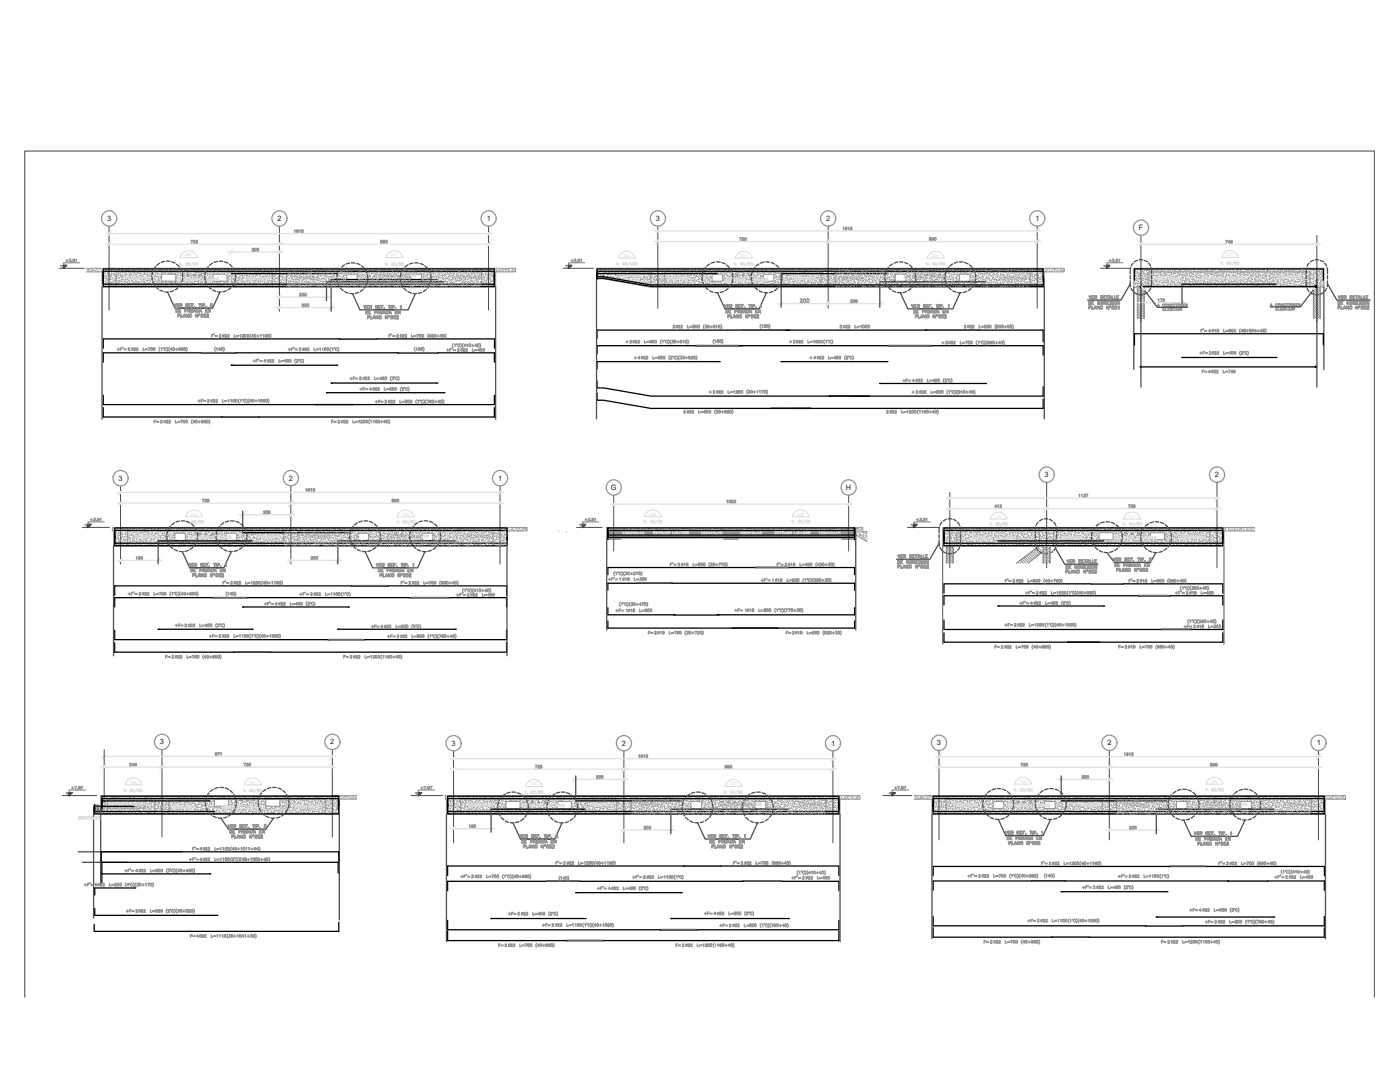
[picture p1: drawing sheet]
<svg xmlns="http://www.w3.org/2000/svg" width="279mm" height="216mm" viewBox="0 0 279 216" stroke-linecap="round" stroke-linejoin="round" font-family="sans-serif">
<defs><g id="words">
<g font-size="3.5" fill="#959595">
<text x="158.4" y="61.7">200</text>
<text x="25.4" y="71.3">22</text>
<text x="59.6" y="71.3">22</text>
<text x="134.1" y="66.7">22</text>
<text x="167.6" y="66.7">22</text>
<text x="192.3" y="66.7">22</text>
<text x="238.1" y="72">+F=</text>
<text x="241.3" y="72">22</text>
<text x="127.4" y="73">22</text>
<text x="162.3" y="73">22</text>
<text x="38.1" y="81.5">+F=</text>
<text x="41.3" y="81.5">22</text>
<text x="142.2" y="79.7">22</text>
<text x="182.7" y="79.7">22</text>
<text x="29.6" y="85.7">F=</text>
<text x="32.1" y="85.7">22</text>
<text x="67.4" y="85.7">22</text>
<text x="45.9" y="117.8">22</text>
<text x="81.5" y="117.8">22</text>
<text x="135.5" y="114.3">16</text>
<text x="156.6" y="114.3">16</text>
<text x="202.1" y="117.5">22</text>
<text x="206.7" y="119.9">22</text>
<text x="226.8" y="117.5">18</text>
<text x="236.7" y="119.9">18</text>
<text x="57.9" y="122.1" transform="rotate(-90 57.9 122.1)">22</text>
<text x="93.1" y="120.3">22</text>
<text x="124.5" y="123.5">18</text>
<text x="36.7" y="126.3">22</text>
<text x="43.7" y="128.4">22</text>
<text x="75.8" y="126.6">22</text>
<text x="205.3" y="126.3" transform="rotate(-90 205.3 126.3)">22</text>
<text x="234.9" y="126.6">+F=</text>
<text x="238.1" y="126.6">18</text>
<text x="37" y="132.6" transform="rotate(-90 37 132.6)">22</text>
<text x="67.4" y="132.6">F=</text>
<text x="72.7" y="132.6" transform="rotate(-90 72.7 132.6)">22</text>
<text x="209.2" y="173.9">22</text>
<text x="244.8" y="173.9">22</text>
<text x="18.7" y="178.2">22</text>
<text x="26.8" y="175.3">22</text>
<text x="94.2" y="176.4">22</text>
<text x="121.4" y="178.9">22</text>
<text x="158.7" y="176.7">2</text>
<text x="160.2" y="176.7">22</text>
<text x="195.1" y="176.4">22</text>
<text x="225.1" y="176.4">22</text>
<text x="145.3" y="183.8" transform="rotate(-90 145.3 183.8)">22</text>
<text x="239.2" y="183.1">22</text>
<text x="242.4" y="185.6">22</text>
<text x="39.2" y="188.4">22</text>
<text x="98.4" y="190.1">F=</text>
<text x="100.5" y="190.1">22</text>
<text x="133.7" y="190.1">F=</text>
<text x="136.2" y="190.1">22</text>
<text x="145.3" y="186.3">22</text>
<text x="197.6" y="189.4">22</text>
<text x="230.7" y="189.4">F=</text>
<text x="232.8" y="189.4">22</text>
</g>
<text font-size="3.5" x="123.5" y="117.1">16</text>
<g font-size="3.1" fill="#959595">
<text x="49" y="51.2">205</text>
<text x="146.4" y="49">725</text>
<text x="184.1" y="49">890</text>
<text x="243.4" y="49.7">749</text>
<text x="42.7" y="68.4">2</text>
<text x="43.7" y="68.4">22</text>
<text x="78" y="68.4">2</text>
<text x="79" y="68.4">22</text>
<text x="90" y="71.3">2</text>
<text x="91.4" y="71.3">22</text>
<text x="124.5" y="69.5">2</text>
<text x="125.6" y="69.5">22</text>
<text x="141.5" y="69.5">180</text>
<text x="156.3" y="69.5">+</text>
<text x="157" y="69.5">2</text>
<text x="158" y="69.5">22</text>
<text x="188.7" y="69.8">22</text>
<text x="239.9" y="67.4">4</text>
<text x="241.3" y="67.4">18</text>
<text x="51.5" y="73.4">4</text>
<text x="70.6" y="76.9">2</text>
<text x="71.6" y="76.9">22</text>
<text x="181" y="77.3">4</text>
<text x="239.9" y="75.5">4</text>
<text x="240.9" y="75.5">22</text>
<text x="72.7" y="79">4</text>
<text x="73.7" y="79">22</text>
<text x="75.5" y="81.5">2</text>
<text x="76.9" y="81.5">22</text>
<text x="135.1" y="83.6">2</text>
<text x="136.5" y="83.6">22</text>
<text x="140.4" y="79.7">+</text>
<text x="175.7" y="83.6">2</text>
<text x="176.7" y="83.6">22</text>
<text x="180.6" y="79.7">+</text>
<text x="39.2" y="101.2">725</text>
<text x="76.9" y="101.2">890</text>
<text x="27.5" y="119.9">22</text>
<text x="44.1" y="119.9">140</text>
<text x="60.7" y="119.9">2</text>
<text x="61.7" y="119.9">22</text>
<text x="154.2" y="117.1">16</text>
<text x="147.5" y="123.1">1</text>
<text x="148.5" y="123.1">18</text>
<text x="204.3" y="121.7">4</text>
<text x="205.7" y="121.7">22</text>
<text x="76.2" y="128.4">+F=</text>
<text x="79" y="128.4">22</text>
<text x="129.5" y="127.7">2</text>
<text x="130.5" y="127.7">18</text>
<text x="157" y="127.7">2</text>
<text x="158" y="127.7">18</text>
<text x="198.6" y="130.5">2</text>
<text x="199.7" y="130.5">22</text>
<text x="223.3" y="130.5">2</text>
<text x="224.4" y="130.5">18</text>
<text x="127.4" y="166.5">200</text>
<text x="224" y="166.5">200</text>
<text x="38.8" y="170.7">4</text>
<text x="39.9" y="170.7">22</text>
<text x="112.5" y="173.6">22</text>
<text x="146.8" y="173.6">2</text>
<text x="127.4" y="176.4">2</text>
<text x="128.4" y="176.4">22</text>
<text x="217" y="178.5">2</text>
<text x="218" y="178.5">22</text>
<text x="255.4" y="176.4">2</text>
<text x="256.5" y="176.4">22</text>
<text x="25.8" y="183.1">2</text>
<text x="26.8" y="183.1">22</text>
<text x="100.2" y="183.8">+F=</text>
<text x="103.4" y="183.8">22</text>
<text x="109" y="185.9">2</text>
<text x="205.7" y="185.2">2</text>
<text x="207.1" y="185.2">22</text>
</g>
<text font-size="3.1" x="186.6" y="69.8">+</text>
<g font-size="1.5" fill="#1d1d1d">
<text x="21.4" y="44.2">3</text>
<text x="55.4" y="44.2">2</text>
<text x="97.1" y="44.2">1</text>
<text x="130.9" y="44.1">3</text>
<text x="164.9" y="44.1">2</text>
<text x="206.7" y="44.1">1</text>
<text x="227.3" y="46">F</text>
<text x="23.7" y="95.9">3</text>
<text x="57.7" y="95.9">2</text>
<text x="99.4" y="95.9">1</text>
<text x="208.5" y="95.2">3</text>
<text x="242.5" y="95.2">2</text>
<text x="121.9" y="97.8">G</text>
<text x="168.8" y="97.8">H</text>
<text x="31.9" y="148.5">3</text>
<text x="65.9" y="148.5">2</text>
<text x="90.1" y="148.8">3</text>
<text x="124.1" y="148.8">2</text>
<text x="165.9" y="148.8">1</text>
<text x="187" y="148.7">3</text>
<text x="221" y="148.7">2</text>
<text x="262.8" y="148.7">1</text>
</g>
</g></defs>
<!-- layer: RLA-FORMATO -->
<path d="M4.9 199v-168.9h269.4v168.9" fill="none" stroke="#696969" stroke-width=".25"/>
<!-- layer: VIGA202-203-204$0$RLA-ACHURADO -->
<g fill="none" stroke="#969696" stroke-width=".2">
<path d="M119 54.1h.1M119 54.8h.1M119 55.2l.1 .1M119 54.4h.1M119 54.7v.1M119.1 54.4h.1M119.2 53.5v.1M119.2 54v.1M119.2 53.6h.1M119.2 55.5h.1M119.2 55.1h.1M119.3 54.8h.1"/>
<path d="M119.3 54.8v.1M119.4 54.3l-.1 .1M119.4 55.2h.1M119.5 54.4h.1M119.5 55.3h.1M119.5 54.1l.1 .1M119.6 53.9v.1M119.7 54.3h.1M119.7 54.2v.1M119.7 55.4v.1M119.7 53.6h.1M119.7 54.1h.1"/>
<path d="M119.7 54.8h.1M119.8 55.1h.1M119.8 53.7h.1M119.8 54.2l.1 .1M119.9 54.7v.1M119.9 54.9h-.1M120 53.9h.1M120 54.6h.1M120 55.5h.1M120 55.2l-.1 .1M120 55.5v.1M120.1 53.8h.1"/>
<path d="M120.1 53.9v.1M120.2 55.3h.1M120.2 54.3h.1M120.3 54.8l-.1 .1M120.3 54.6v.1M120.4 55.4l-.1 .1M120.4 55.1h.1M120.4 54.1h.1M120.5 54.4v.1M120.5 54.9l.1 .1M120.6 55.5h.1M120.6 54.1h.1"/>
<path d="M120.6 53.6v.1M120.6 55v.1M120.6 54.5v.1M120.7 53.7v.1M120.7 53.9h.1M120.7 54.6h.1M120.7 55.4h.1M120.8 54.5h.1M120.9 54.1h-.1M120.9 55.5v.1M120.9 53.6h.1M120.9 54.4h.1"/>
<path d="M120.9 55.3h.1M121 54.4l-.1 .1M121 53.8v.1M121.1 54.6h.1M121.1 55.1h.1M121.2 55.1v.1M121.2 55.8h.1M121.2 55.6v.1M121.2 55.4v.1M121.3 54.8h.1M121.3 53.9l.1 .1M121.3 55.7v.1"/>
<path d="M121.4 54.4v.1M121.4 53.9h.1M121.4 54.8h.1M121.4 55.5h.1M121.4 54.1v.1M121.5 55.2h.1M121.5 54.4v.1M121.6 54.8h-.1M121.6 53.6h.1M121.6 54.4h.1M121.6 55.8h.1M121.7 55.6l-.1 .1"/>
<path d="M121.7 54.5v.1M121.8 53.5l-.1 .1M121.9 54.1h.1M121.9 53.8l-.1 .1M121.9 55.1h.1M121.9 55.8v.1M121.9 55.2l-.1 .1M121.9 54.7h.1M121.9 55.5v.1M122 54.1h.1M122 54.6v.1M122 55.1l.1 .1"/>
<path d="M122.1 53.8h.1M122.1 54.4h.1M122.1 54.8h.1M122.1 55.5h.1M122.2 54.3h-.1M122.2 53.7l-.1 .1M122.2 55.9h.1M122.2 54.6v.1M122.3 54.2h.1M122.4 53.6h.1M122.4 54.6h.1M122.4 55.3h.1"/>
<path d="M122.4 55.2h.1M122.5 53.5v.1M122.5 55.6h.1M122.5 53.6v.1M122.6 54.1h.1M122.6 55.5h.1M122.6 56h.1M122.6 55.9l-.1 .1M122.6 54.8l.1 .1M122.7 55.3v.1M122.7 54.3l-.1 .1M122.7 55.9h.1"/>
<path d="M122.7 54.5h.1M122.8 54.6l-.1 .1M122.8 53.6v.1M122.8 53.9h.1M122.8 54.1l.1 .1M122.8 54.8h.1M122.8 55.8h.1M122.9 54.9l-.1 .1M122.9 55.8v.1M123 54.9h.1M123 54.1h.1M123 53.7h.1"/>
<path d="M123 54.6h.1M123 55.3h.1M123 55.9l.1 .1M123.1 54v.1M123.2 54.2v.1M123.2 54.3h.1M123.2 55.4l-.1 .1M123.2 54.9h.1M123.2 55.7v.1M123.3 54.4h.1M123.3 56l.1 .1M123.3 55.1h.1"/>
<path d="M123.3 55.5l.1 .1M123.4 55.2h.1M123.4 54.4v.1M123.5 53.8h.1M123.5 53.9l-.1 .1M123.5 54.3v.1M123.5 54.8l.1 .1M123.5 54.8h.1M123.5 53.9h.1M123.5 55.3h.1M123.5 55.8h.1M123.7 55.6h.1"/>
<path d="M123.7 53.5v.1M123.7 55.4l-.1 .1M123.8 53.6h.1M123.8 53.9h.1M123.8 54.6h.1M123.8 55.5h.1M123.8 55.8h-.1M123.8 53.8l-.1 .1M123.8 54.9l.1 .1M123.9 56.1h-.1M124 54.5h-.1M124 53.9h.1"/>
<path d="M124 54.4h.1M124 55.1h.1M124 56.2l.1 .1M124 54.8v.1M124.1 55.9h.1M124.1 54.5h.1M124.1 55.1v.1M124.1 55l.1 .1M124.2 55.5v.1M124.2 56h-.1M124.2 54.2h.1M124.2 53.5v.1"/>
<path d="M124.3 54.1h.1M124.3 54.8h.1M124.3 55.8h.1M124.3 53.8v.1M124.3 53.9h.1M124.3 56.3h.1M124.4 54.3h.1M124.4 54.2v.1M124.4 55.6h.1M124.4 54.6l.1 .1M124.4 55.1h.1M124.5 53.6h.1"/>
<path d="M124.5 55.5h.1M124.5 55.1h.1M124.5 56.3h.1M124.5 55.6l.1 .1M124.5 55.9v.1M124.6 53.9l.1 .1M124.7 54.6v.1M124.7 54.1v.1M124.7 54.4h.1M124.7 55.3h.1M124.7 56h.1M124.8 54.9l-.1 .1"/>
<path d="M124.8 55.2v.1M124.8 55.7l.1 .1M124.9 56.3h.1M124.9 54.9h.1M125 53.6h.1M125 54.1h.1M125 54v.1M125 53.5v.1M125 53.7l-.1 .1M125 54.8h.1M125 56.3h.1M125 55.6l-.1 .1"/>
<path d="M125 54.5v.1M125 55.9v.1M125.1 54l-.1 .1M125.1 56.3h.1M125.1 55.3l.1 .1M125.2 53.9h.1M125.2 54.6h.1M125.2 55.5h.1M125.2 56.3v.1M125.2 54.7h.1M125.3 53.6h.1M125.3 54.6l.1 .1"/>
<path d="M125.3 55v.1M125.4 55.3v.1M125.4 54.8h.1M125.4 55.3h.1M125.4 56h.1M125.5 56.2h-.1M125.5 55.9v.1M125.5 53.7v.1M125.5 56.4l.1 .1M125.6 54l-.1 .1M125.6 55.6h.1M125.6 54.2v.1"/>
<path d="M125.6 54.3h.1M125.6 54.7l.1 .1M125.7 54.1h.1M125.7 55.8h.1M125.7 55.1h.1M125.7 55.2v.1M125.7 54.4h-.1M125.7 53.9h.1M125.8 53.5v.1M125.8 56.1l-.1 .1M125.8 56h.1M125.9 53.9h.1"/>
<path d="M125.9 54.6h.1M125.9 56h.1M125.9 56.5h.1M125.9 54.3h.1M126 54.8l-.1 .1M126 55.3v.1M126 54.3l-.1 .1M126.1 55.1l-.1 .1M126.1 53.6v.1M126.2 53.6h.1M126.2 54.4h.1M126.2 55.3h.1"/>
<path d="M126.2 56.3h.1M126.2 56.6h.1M126.2 53.9h.1M126.2 55.8v.1M126.3 56.3h.1M126.3 54.9h.1M126.3 55.4l.1 .1M126.3 56.1v.1M126.3 54.2v.1M126.4 56h.1M126.4 55.8h.1M126.4 55.1h.1"/>
<path d="M126.4 56.5h.1M126.4 53.7l.1 .1M126.5 54.3h.1M126.5 54.6h-.1M126.5 56.7h.1M126.5 54.8v.1M126.6 55.2h-.1M126.6 55v.1M126.6 53.9h.1M126.6 54.8h.1M126.6 55.5h.1M126.6 56.5h.1"/>
<path d="M126.7 56v.1M126.7 55.5l-.1 .1M126.7 56.3v.1M126.8 53.9l-.1 .1M126.8 54.3v.1M126.9 53.6h.1M126.9 54.2l-.1 .1M126.9 54.4h.1M126.9 55.8h.1M126.9 56.3h.1M126.9 54.5v.1M127 55.6v.1"/>
<path d="M127 55.9l-.1 .1M127 55.4v.1M127 56.1v.1M127 56.7h.1M127 55.3h.1M127 56.3h.1M127.1 53.9v.1M127.1 54.1h.1M127.1 56h.1M127.1 56.7h.1M127.1 54.4l.1 .1M127.1 54.9l.1 .1"/>
<path d="M127.2 53.6h.1M127.2 53.6v.1M127.2 55l-.1 .1M127.3 54.5h-.1M127.3 55.7v.1M127.3 55.3v.1M127.3 54.4h.1M127.3 54.8h.1M127.3 55.5h.1M127.4 56.7v.1M127.4 54h.1M127.5 55v.1"/>
<path d="M127.5 54.1h.1M127.5 56h.1M127.5 53.5v.1M127.6 53.6h.1M127.6 54.6h.1M127.6 55.3h.1M127.6 54.4h.1M127.6 56.3l.1 .1M127.7 56.3l-.2 .1M127.7 56.6l-.1 .1M127.7 56.8v.1M127.7 56h.1"/>
<path d="M127.8 54.6v.1M127.8 55l-.1 .1M127.8 55.1v.1M127.8 54.1h.1M127.8 55.5h.1M127.8 56h.1M127.8 56.7h.1M127.8 55.6l.1 .1M127.9 54.3h.1M127.9 55.4h-.1M127.9 53.9l.1 .1M128 56.4v.1"/>
<path d="M128 56.5v.1M128 54.1h.1M128.1 53.9h.1M128.1 54.8h.1M128.1 55.8h.1M128.1 56.5h.1M128.1 54.7h.1M128.1 54.4v.1M128.2 55.7v.1M128.2 54.7v.1M128.2 56.1v.1M128.3 54v.1"/>
<path d="M128.3 55.6l-.1 .1M128.3 54.1h.1M128.3 54.6h.1M128.3 55.3h.1M128.3 56.7h.1M128.3 56.5h.1M128.3 57h.1M128.4 56.7h.1M128.4 55.3l.1 .1M128.5 55.8v.1M128.5 53.8l-.1 .1M128.5 56.4h.1"/>
<path d="M128.5 55.2h.1M128.5 54.4h.1M128.5 56h.1M128.5 57h.1M128.5 55.1h.1M128.5 55h.1M128.5 54.7h.1M128.6 53.6v.1M128.6 54.1v.1M128.6 55.5v.1M128.6 54.7h.1M128.8 53.9h.1"/>
<path d="M128.8 54.2v.1M128.8 55.3h.1M128.8 55.8h.1M128.8 56.5v.1M128.8 55.4v.1M128.8 56.2h-.1M128.8 54.3h-.1M128.8 53.7v.1M128.8 56.5h.1M128.9 53.7h.1M128.9 54.6h-.1M128.9 54.7l.1 .1"/>
<path d="M128.9 56.8v.1M129 53.6h.1M129 54.6h.1M129 55.5h.1M129 56.3h.1M129 55.2v.1M129.1 53.6v.1M129.1 56l.1 .1M129.1 55.5v.1M129.2 56.5v.1M129.2 57.1h.1M129.2 55.7l.1 .1"/>
<path d="M129.2 55.9h.1M129.2 54.3l.1 .1M129.3 53.9h.1M129.3 54.4h.1M129.3 57h.1M129.3 55.1h.1M129.3 56.5h.1M129.3 54.8v.1M129.3 56.7l-.1 .1M129.3 55.4h.1M129.3 54h.1M129.3 54.3h.1"/>
<path d="M129.4 54.6v.1M129.4 53.6v.1M129.4 56.1l.1 .1M129.5 54.1h.1M129.5 54.8h.1M129.5 55.8h.1M129.5 54.9l-.1 .1M129.5 56.3v.1M129.5 57.2h.1M129.6 54.4h.1M129.6 56.6l-.1 .1M129.6 55.4l.1 .1"/>
<path d="M129.7 53.7h-.1M129.7 53.6h.1M129.7 55.5h.1M129.7 55.1h.1M129.7 56.3h.1M129.7 53.7l.1 .1M129.8 54h-.1M129.8 55.4h-.1M129.8 56.7v.1M129.8 54.8v.1M129.8 57.2l.1 .1M129.9 55.7l-.1 .1"/>
<path d="M129.9 56.4v.1M129.9 55v.1M129.9 55.5l.1 .1M130 54.4h.1M130 55.3h.1M130 57h.1M130 54.7h.1M130 56v.1M130 56.3v.1M130 54.4v.1M130.1 53.8v.1M130.1 53.9l-.1 .1"/>
<path d="M130.1 54.3v.1M130.1 56.7h.1M130.1 56.8l.1 .1M130.1 54.7v.1M130.2 53.6h.1M130.2 54.1h.1M130.2 54.8h.1M130.2 56.7h.1M130.2 56.3h.1M130.2 57v.1M130.2 55.1h.1M130.3 53.5v.1"/>
<path d="M130.3 56.1l.1 .1M130.3 55.4v.1M130.4 53.8v.1M130.4 55.7v.1M130.4 54.4l.1 .1M130.4 53.9h.1M130.4 54.6h.1M130.4 55.5h.1M130.4 57.2h.1M130.4 56.5h.1M130.5 56l-.1 .1M130.5 56.9v.1"/>
<path d="M130.6 57.1v.1M130.6 54.4l-.1 .1M130.6 55.7v.1M130.6 56.2l.1 .1M130.7 56.8h.1M130.7 54.8h-.1M130.7 54.8h.1M130.7 55.3h.1M130.7 55.4h.1M130.7 54l.1 .1M130.8 54.5v.1M130.8 55.1l-.1 .1"/>
<path d="M130.8 55.1h.1M130.8 56.5l-.1 .1M130.8 53.7h.1M130.8 56h-.1M130.8 53.5v.1M130.9 56.8l-.1 .1M130.9 54.1h.1M130.9 53.8v.1M130.9 56.7h.1M130.9 55.1h.1M131 55.8v.1M131 56.9h.1"/>
<path d="M131 54.1h.1M131 54.2h.1M131 55.5v.1M131.1 55l-.1 .1M131.1 55.1v.1M131.1 55.9h.1M131.2 53.9h.1M131.2 54.6h.1M131.2 56h.1M131.2 57.2h.1M131.2 56.5h.1M131.3 56.4v.1"/>
<path d="M131.3 56.5v.1M131.3 54.6v.1M131.3 56.9l.2 .1M131.3 54.1h.1M131.4 56.1v.1M131.4 53.6h.1M131.4 56.9h-.1M131.4 54.4h.1M131.4 55.3h.1M131.4 56.3h.1M131.4 54.7v.1M131.4 54.9v.1"/>
<path d="M131.4 55.2l.1 .1M131.5 55.8h.1M131.5 57.2h-.1M131.6 53.5v.1M131.6 53.7h-.1M131.6 55.6h-.1M131.6 56.5v.1M131.6 54.6h.1M131.6 55.8h.1M131.6 57.2h.1M131.6 55.1h.1M131.7 54h-.1"/>
<path d="M131.7 55.9l-.1 .1M131.7 54.8h.1M131.7 56.2v.1M131.8 55.8v.1M131.8 57.1v.1M131.9 54.6l-.1 .1M131.9 53.9h.1M131.9 54.8h.1M131.9 55.5h.1M131.9 56.5h.1M131.9 54.1v.1M131.9 55h.1"/>
<path d="M132 57.1v.1M132 55.3v.1M132 56.8l.1 .1M132 56.7h.1M132.1 56.1l-.1 .1M132.1 55.4v.1M132.1 53.6h.1M132.1 53.7v.1M132.1 54.4h.1M132.1 55.8h.1M132.1 56.3h.1M132.1 55.9l.1 .1"/>
<path d="M132.2 56.5h.1M132.2 55.1h.1M132.2 53.7h.1M132.2 54v.1M132.2 57l-.1 .1M132.2 54.2l.1 .1M132.3 54.7v.1M132.3 57.2v.1M132.3 54.3v.1M132.3 55.7v.1M132.3 54.1h.1M132.3 56l.1 .1"/>
<path d="M132.3 56.7h.1M132.3 55.1h.1M132.3 55.2v.1M132.4 55.5v.1M132.5 56.6h.1M132.5 53.8h.1M132.6 54.8v.1M132.6 56.7l-.1 .1M132.6 54.4h.1M132.6 54.8h.1M132.6 55.5h.1M132.6 57h.1"/>
<path d="M132.6 54.3h.1M132.7 57l-.1 .1M132.7 55.1l-.1 .1M132.8 56.1v.1M132.8 56.6v.1M132.8 53.6h.1M132.8 54.6h.1M132.8 55.3h.1M132.8 57.2h.1M132.8 56.3h.1M132.8 53.8v.1M132.8 55.8h.1"/>
<path d="M132.9 54.4v.1M132.9 54.9v.1M132.9 54.2h.1M132.9 55.5h.1M132.9 56.1v.1M133 54.1h.1M133 56.4v.1M133 53.7l.1 .1M133.1 54.1h.1M133.1 55.5h.1M133.1 56h.1M133.1 56.7h.1"/>
<path d="M133.1 56.2v.1M133.1 57.3h.1M133.1 54.8v.1M133.2 54.5h.1M133.2 55.1v.1M133.3 53.9h.1M133.3 54.8h.1M133.3 55.8h.1M133.3 56.5h.1M133.3 55.5v.1M133.3 56.9h.1M133.3 56.3v.1"/>
<path d="M133.4 53.8v.1M133.4 57.2v.1M133.4 56.8l.1 .1M133.5 54.2l-.1 .1M133.5 56.5l.1 .1M133.5 54.1h.1M133.5 54.6h.1M133.5 55.3h.1M133.5 56.7h.1M133.5 57.2h.1M133.5 55.1l.1 .1M133.5 54.5v.1"/>
<path d="M133.6 55.6v.1M133.6 55.9l-.1 .1M133.6 56.2v.1M133.6 55.4v.1M133.6 54.8h.1M133.7 53.9v.1M133.7 54.4l.1 .1M133.8 56.9h.1M133.8 54.4h.1M133.8 56h.1M133.8 57h.1M133.8 55.1h.1"/>
<path d="M133.8 53.6v.1M133.8 55h.1M133.9 54.4l-.1 .1M133.9 55.2h.1M133.9 57.2v.1M133.9 55.3v.1M133.9 56.2l.1 .1M134 53.9h.1M134 55.3h.1M134 55.8h.1M134 56.5h.1M134.1 54.5v.1"/>
<path d="M134.1 54v.1M134.1 53.5v.1M134.1 55.9v.1M134.2 57.2v.1M134.2 56.3h.1M134.2 54.4h.1M134.2 53.6h.1M134.2 54.6h.1M134.2 55.5h.1M134.2 57.2h.1M134.2 55.8l.1 .1M134.3 56.3v.1"/>
<path d="M134.3 56.6l-.1 .1M134.3 56.9h.1M134.3 55.5h.1M134.4 54.1h.1M134.4 54.6v.1M134.4 55v.1M134.4 55.2h.1M134.4 53.8h.1M134.5 55.3l-.1 .1M134.5 53.9h.1M134.5 54.4h.1M134.5 57h.1"/>
<path d="M134.5 55.1h.1M134.5 56.5h.1M134.6 55.9v.1M134.6 55.6l-.1 .1M134.6 57l-.1 .1M134.6 56.5v.1M134.6 57h.1M134.6 54.1h.1M134.7 54.2v.1M134.7 54.3h.1M134.7 54.1h.1M134.7 54.8h.1"/>
<path d="M134.7 55.8h.1M134.7 56.7h.1M134.7 55.2l.1 .1M134.7 54.4h.1M134.8 54.7v.1M134.9 53.5v.1M134.9 56.1l-.1 .1M134.9 55.6h-.1M134.9 56.5l.1 .1M134.9 57l.1 .1M134.9 56.4v.1M135 53.6h.1"/>
<path d="M135 55.5h.1M135 55.1h.1M135 56.3h.1M135 56.2h.1M135 54.8l.1 .1M135.1 55.3v.1M135.1 53.8h.1M135.1 55.9h.1M135.1 57.1v.1M135.1 54.5h.1M135.1 55.2h.1M135.2 54.6l-.1 .1"/>
<path d="M135.2 53.6v.1M135.2 54.1v.1M135.2 54.4h.1M135.2 55.3h.1M135.2 56h.1M135.2 57h.1M135.2 55.5h.1M135.2 56.6l.1 .1M135.3 54.9h.1M135.4 54.2l-.1 .1M135.4 56.1l-.1 .1M135.4 55.9l.1 .1"/>
<path d="M135.4 53.7h.1M135.5 53.6h.1M135.5 54.1h.1M135.5 54.8h.1M135.5 56.7h.1M135.5 56.3h.1M135.5 56.5h-.1M135.5 54.5l-.1 .1M135.5 54.2v.1M135.5 54.3h.1M135.6 56.8l-.1 .1M135.6 57.2v.1"/>
<path d="M135.6 55.2h.1M135.7 53.9h.1M135.7 56.9v.1M135.7 54.6h.1M135.7 55.5h.1M135.7 57.2h.1M135.7 56.5h.1M135.7 55.5v.1M135.7 53.6v.1M135.7 56l.1 .1M135.8 56.6h.1M135.8 55.2h.1"/>
<path d="M135.8 53.8h.1M135.8 55.8v.1M135.9 57.2l-.1 .1M135.9 56.7l-.1 .1M135.9 54.2v.1M135.9 55.3h.1M135.9 56h.1M135.9 54.3v.1M136 54.8l-.1 .1M136 54.6h.1M136 55.6h.1M136.1 54.9h.1"/>
<path d="M136.1 56.6l.1 .1M136.1 56.3h.1M136.2 54.1h.1M136.2 53.9h.1M136.2 55.8h.1M136.2 55.1h.1M136.2 55.8h-.1M136.2 56.6v.1M136.2 54.9l.1 .1M136.3 53.6l-.1 .1M136.4 54h-.1M136.4 57.3h.1"/>
<path d="M136.4 55.3l-.1 .1M136.4 53.9h.1M136.4 54.6h.1M136.4 56h.1M136.4 57.2h.1M136.4 56.5h.1M136.4 56.2v.1M136.4 56.7l.1 .1M136.4 54.8v.1M136.5 57.3h.1M136.5 55.7h-.1M136.5 55.9h.1"/>
<path d="M136.5 54.5l.1 .1M136.5 55l.1 .1M136.6 55.6h.1M136.6 54.2h.1M136.6 53.6h.1M136.6 54.4h.1M136.6 55.3h.1M136.6 57h.1M136.7 54.4l-.1 .1M136.7 53.8v.1M136.7 56.6v.1M136.7 54.7v.1"/>
<path d="M136.8 56.4l-.2-.1v.1M136.8 54.6l.1 .1M136.8 57h.1M136.9 54.6h.1M136.9 55.8h.1M136.9 57.2h.1M136.9 55.1h.1M136.9 55.6l.1 .1M136.9 55.4h.1M137 53.9v.1M137 53.8h.1M137.1 53.9h.1"/>
<path d="M137.1 54.8h.1M137.1 55.5h.1M137.1 56.5h.1M137.1 56v.1M137.1 56.9v.1M137.2 56.6v.1M137.2 55.2v.1M137.2 54.4l-.1 .1M137.2 55.7l.1 .1M137.3 56.3h.1M137.3 54.9h.1M137.3 54.7l-.1 .1"/>
<path d="M137.3 54l.1 .1M137.3 53.5v.1M137.4 53.6h.1M137.4 57v.1M137.4 54.4h.1M137.4 55.8h.1M137.4 56.3h.1M137.4 54.5v.1M137.4 55.1h-.1M137.4 56.5h.1M137.4 53.5v.1M137.4 55.9v.1"/>
<path d="M137.5 56.8l-.1 .1M137.5 55.3v.1M137.5 53.8v.1M137.6 56.3v.1M137.6 54.1v.1M137.6 56h.1M137.6 56.7h.1M137.6 55.1h.1M137.6 53.6h.1M137.7 55.5l-.1 .1M137.7 54.6v.1M137.7 55v.1"/>
<path d="M137.7 55.8v.1M137.8 54.4h.1M137.8 54.8h.1M137.8 55.5h.1M137.8 57h.1M137.9 55.9v.1M137.9 56.4v.2M137.9 57h.1M137.9 54.6h.1M138 55.6h.1M138 54l-.1 .1M138 54.2v.1"/>
<path d="M138 54.3h.1M138 54.7l.1 .1M138 56.8v.1M138 54.9v.1M138.1 53.6h.1M138.1 54.6h.1M138.1 55.2v.1M138.1 56.3h.1M138.1 53.9h.1M138.1 57.2h.1M138.2 53.5v.2M138.2 55.5v.1"/>
<path d="M138.2 56h.1M138.3 57v.1M138.3 54h-.1M138.3 55.9h-.1M138.3 54.1h.1M138.3 55.5h.1M138.3 56h.1M138.3 56.7h.1M138.3 54.3h.1M138.4 55.3v.1M138.4 56.2l-.1 .1M138.4 57.1h.1"/>
<path d="M138.5 54.6l-.1 .1M138.5 53.6v.1M138.5 53.9h.1M138.5 54.8h.1M138.5 55.8h.1M138.5 56.5h.1M138.5 54.9v.1M138.6 56.6v.1M138.6 57.2h.1M138.6 55.2v.1M138.6 56.3h.1M138.7 54.9v.1"/>
<path d="M138.7 56.6l-.1 .1M138.7 55.4v.1M138.7 56.1l-.1 .1M138.7 53.7h.1M138.7 56h.1M138.8 57h-.1M138.8 54.1h.1M138.8 55.3h.1M138.8 56.7h.1M138.8 57.2h.1M138.8 53.7v.1M138.8 54v.1"/>
<path d="M138.8 54.3l.1 .1M138.9 54.6h-.1M138.9 56.7v.1M138.9 55.7v.1M139 55.2h-.1M139 55v.1M139 54.4h.1M139 57h.1M139 55.1h.1M139.1 56v.1M139.1 56l-.1 .1M139.2 54.3v.1"/>
<path d="M139.2 54.8h.1M139.2 56.7h.1M139.2 54.2v.1M139.3 53.9h.1M139.3 55.3h.1M139.3 55.8h.1M139.3 56.5h.1M139.3 57l-.1 .1M139.3 55.1h-.1M139.3 57l.1 .1M139.3 55.6l.1 .1M139.4 56.1v.1"/>
<path d="M139.4 56.7h.1M139.4 55.3l.1 .1M139.5 55.7l-.1 .1M139.5 53.8v.2M139.5 54.6h.1M139.5 55.5h.1M139.5 57.2h.1M139.5 56.3h.1M139.5 54.4v.1M139.5 54.9l.1 .1M139.5 53.6h.1M139.6 54.1l-.1 .1"/>
<path d="M139.6 56l-.1 .1M139.6 56.4v.1M139.7 55.7v.1M139.7 57.2v.1M139.7 53.9h.1M139.7 54.4h.1M139.7 57h.1M139.7 55.1h.1M139.7 56.5h.1M139.7 56.7l.1 .1M139.7 54.8v.1M139.8 54h.1"/>
<path d="M139.8 55.1v.1M139.9 55v.1M139.9 55.4v.1M139.9 56.8v.1M140 54.1h.1M140 54.8h.1M140 55.8h.1M140 56.7h.1M140 56.3l-.1 .1M140 53.8v.1M140 57.2h.1M140 56.3l.1 .1"/>
<path d="M140.1 56.8v.1M140.1 54.2h-.1M140.1 56h.1M140.2 55.1v.1M140.2 54.5v.2M140.2 55.9h.1M140.2 53.6h.1M140.2 55.5h.1M140.2 55.1h.1M140.2 56.3h.1M140.2 55.6v.1M140.2 54.3h.1"/>
<path d="M140.2 55.4h.1M140.3 56.2v.1M140.3 53.9l.1 .1M140.4 56.4v.1M140.4 53.6h.1M140.4 54.4h.1M140.4 55.3h.1M140.4 56h.1M140.4 57h.1M140.5 54.7v.1M140.5 56.9h-.1M140.5 54.9l-.1 .1"/>
<path d="M140.5 54.4v.1M140.5 55.8h.1M140.6 57.2l-.1 .1M140.6 55.3h-.1M140.7 53.6h.1M140.7 54.1h.1M140.7 54.8h.1M140.7 56.7h.1M140.7 56.3h.1M140.7 57v.1M140.7 55.9v.1M140.7 54h-.1"/>
<path d="M140.8 56.7h.1M140.8 55.3l.1 .1M140.8 56.2v.1M140.8 54.3v.1M140.9 55.8v.1M140.9 56.4h.1M140.9 53.9h.1M140.9 54.6h.1M140.9 55.5h.1M140.9 57.2h.1M140.9 56.5h.1M140.9 55h.1"/>
<path d="M140.9 56.6h.1M140.9 53.6l.1 .1M141 54.1v.1M141 54.7h.1M141 57.1l.1 .1M141.1 55.3l-.1 .1M141.1 55.4l.1 .1M141.2 54.8h.1M141.2 55.3h.1M141.2 56h.1M141.2 55.6l-.1 .1M141.2 57v.1"/>
<path d="M141.2 56.5h.1M141.3 53.7h.1M141.3 54l-.1 .1M141.3 54.7l.1 .1M141.4 54.4h-.1M141.4 54.1h.1M141.4 55.8h.1M141.4 56.7h.1M141.4 55.1h.1M141.4 54.7h.1M141.5 56.1h-.1M141.5 56v.1"/>
<path d="M141.5 55.5v.1M141.5 56.5l.1 .1M141.5 56.4v.1M141.6 57.1h.1M141.6 55.7v.1M141.6 54.3l.1 .1M141.6 53.9h.1M141.6 54.6h.1M141.6 56h.1M141.6 57.2h.1M141.6 56.5h.1M141.7 54.8v.1"/>
<path d="M141.7 55.4h.1M141.7 54h.1M141.7 53.7v.1M141.7 57v.1M141.7 55.1v.1M141.8 53.6v.1M141.8 54.6l-.1 .1M141.8 56.1l.1 .1M141.8 55.5h.1M141.9 53.6h.1M141.9 54.4h.1M141.9 55.3h.1"/>
<path d="M141.9 57h.1M141.9 56.3h.1M141.9 57.2h.1M142 54.4h.1M142 54.3h.1M142 56.1v.1M142 54.2v.1M142 55.4v.1M142 53.6v.1M142.1 56.4v.1M142.1 54.5v.1M142.1 53.7l.1 .1"/>
<path d="M142.1 54.6h.1M142.1 57.2h.1M142.2 57.2v.1M142.2 56.8h-.1M142.3 56.4v.1M142.4 53.9h.1M142.4 56.5h.1M142.4 53.6h-.1M142.4 56.1h.1M142.4 54.7h.1M142.4 53.8l.1 .1M142.5 57.2l-.1 .1"/>
<path d="M142.5 54.4h.1M142.5 56.7h.1M142.5 56.8v.1M142.5 54.2v.1M142.6 53.6h.1M142.6 54.4h.1M142.6 57h.1M142.6 56.3h.1M142.6 54.5v.1M142.7 56.2v.1M142.8 54.4v.1M142.8 54.1h.1"/>
<path d="M142.8 56.7h.1M142.8 56.6h.1M142.9 53.6v.1M143 57.1v.1M143 53.9l-.1 .1M143 57.2v.1M143 56.2l.1 .1M143.1 56.8h.1M143.1 54.4h.1M143.1 57h.1M143.1 54v.1M143.1 54.5l.1 .1"/>
<path d="M143.2 53.7h.1M143.3 56.3h-.1M143.3 54.4h-.1M143.3 53.6h.1M143.3 53.8v.1M143.3 54.6h.1M143.3 57.2h.1M143.3 56.3h.1M143.3 56.6v.1M143.4 56.9h.1M143.4 54.7h-.1M143.4 54.1h.1"/>
<path d="M143.5 56.9l-.1 .1M143.5 54.1h.1M143.5 56.7h.1M143.6 53.7v.1M143.7 56.4v.1M143.7 56.9v.1M143.8 53.9h.1M143.8 56.5h.1M143.8 54.7h.1M143.8 56.1v.1M143.8 56.9h-.1M143.8 54.4v.1"/>
<path d="M143.9 54.4h.1M143.9 54l.1 .1M143.9 53.5l.1 .1M144 56.5v.1M144 56.4v.1M144 54.1h.1M144 54.6h.1M144 56.7v.1M144 57.2h.1M144.2 53.8h-.1M144.3 54.1l-.1 .1M144.3 54.4h.1"/>
<path d="M144.3 56h.1M144.3 57h.1M144.3 55.1h.1M144.3 54.1v.1M144.3 55.5l-.1 .1M144.3 54.9v.1M144.3 57.1l.1 .1M144.4 55.8l-.1 .1M144.4 56.8l.1 .1M144.4 55.4l.1 .1M144.5 53.9h.1M144.5 55.3h.1"/>
<path d="M144.5 55.8h.1M144.5 55.9v.1M144.5 56.5h.1M144.6 55.1h.1M144.6 54.5l-.1 .1M144.6 53.7v.1M144.6 54l-.1 .1M144.6 56.5h.1M144.6 54.2v.1M144.6 56.8v.1M144.6 54.8h.1M144.6 54.9h.1"/>
<path d="M144.7 54.6h.1M144.7 55.5l.1 .1M144.7 57.2h.1M144.7 56.3h.1M144.7 57.1v.2M144.8 55.5v.1M144.8 53.6h-.1M144.9 56.6h.1M144.9 53.8h.1M144.9 55.8v.1M144.9 53.9v.1M145 54.8v.1"/>
<path d="M145 53.9h.1M145 54.4h.1M145 57h.1M145 55.1h.1M145 56.5h.1M145 56.2h-.1M145 57v.1M145.1 54.6l-.1 .1M145.1 56.1l.1 .1M145.2 56.6l.1 .1M145.2 54.9l-.1 .1M145.2 54.1h.1"/>
<path d="M145.2 57.2h.1M145.2 54.8h.1M145.2 55.8h.1M145.2 55.8l.1 .1M145.3 54.4v.1M145.3 55.2l-.1 .1M145.3 54.9v.1M145.3 56.6l-.1 .1M145.3 55.5h.1M145.3 56.1v.1M145.3 54.1h.1M145.4 53.6l-.1 .1"/>
<path d="M145.4 56.9l-.1 .1M145.4 53.7l.1 .1M145.4 53.6h.1M145.4 54h.1M145.4 55.5h.1M145.4 55.1h.1M145.4 56.3h.1M145.5 56.2v.1M145.5 57.3h.1M145.5 54.3v.1M145.5 55.7h.1M145.6 55.1l-.1 .1"/>
<path d="M145.6 54.5h.1M145.6 55.5l.1 .1M145.6 56v.1M145.7 54.4h.1M145.7 55.3h.1M145.7 56h.1M145.7 57h.1M145.8 53.8v.1M145.8 56.6v.1M145.8 56.8l.1 .1M145.8 54.7v.1M145.8 54.2v.1"/>
<path d="M145.9 57h.1M145.9 56.5l.1 .1M145.9 55.1h.1M145.9 53.6h.1M145.9 54.1h.1M145.9 54.8h.1M145.9 56.7h.1M145.9 56.3h.1M145.9 55.1l.1 .1M146 55.6v.1M146 56.2h.1M146 54.8h.1"/>
<path d="M146.1 53.9v.1M146.1 53.8h.1M146.1 55.7l-.1 .1M146.1 54.4v.1M146.1 56.9l.1 .1M146.2 53.9h.1M146.2 54.6h.1M146.2 55.5h.1M146.2 57.2h.1M146.2 56.5h.1M146.2 56l-.1 .1M146.2 54.1l-.1 .1"/>
<path d="M146.2 56.3v.1M146.3 55.2h.1M146.3 57.2v.1M146.3 56.2l.1 .1M146.4 54.8h-.1M146.4 54.8h.1M146.4 55.3h.1M146.4 56h.1M146.4 53.5h.1M146.4 54.5l.1 .1M146.4 55.1v.1M146.5 55.4v.1"/>
<path d="M146.5 56.8v.1M146.6 56.3h-.1M146.6 55.8v.1M146.6 53.8v.1M146.6 57.1v.2M146.6 54.1l.1 .1M146.6 55.8h.1M146.6 56.7h.1M146.6 55.1h.1M146.6 56.3l.1 .1M146.7 56.9h.1M146.7 55.5h.1"/>
<path d="M146.7 54.1l.1 .1M146.8 54.6v.1M146.8 55.2h.1M146.8 54.5h.1M146.8 53.8h.1M146.8 55.9h.1M146.8 55.3v.1M146.9 53.9h.1M146.9 54.6h.1M146.9 56h.1M146.9 57.2h.1M146.9 56.5h.1"/>
<path d="M146.9 56.2h.1M146.9 55.9l.1 .1M147 57h.1M147.1 54.2v.1M147.1 53.5l-.1 .1M147.1 56.8l-.1 .1M147.1 54.3h.1M147.1 53.6h.1M147.1 54.4h.1M147.1 55.3h.1M147.1 57h.1M147.1 56.3h.1"/>
<path d="M147.1 55.2l.1 .1M147.2 57.2h-.1M147.2 55.2l-.1 .1M147.2 53.5l.1 .1M147.3 56.5v.1M147.3 57l.1 .1M147.3 54h.1M147.3 54.6h.1M147.3 55.8h.1M147.3 57.2h.1M147.3 55.1h.1M147.3 55.9h.1"/>
<path d="M147.4 56.2v.1M147.4 54.8l.1 .1M147.4 55.3l.1 .1M147.5 54.3l-.1 .1M147.5 55.9h.1M147.5 54.5h.1M147.5 56.5v.1M147.6 53.6v.1M147.6 54.1v.1M147.6 53.9h.1M147.6 54.8h.1M147.6 55.5h.1"/>
<path d="M147.6 56.5h.1M147.6 56.6l.1 .1M147.6 54.9v.1M147.7 55.3h.1M147.7 54.9h.1M147.8 55.9v.1M147.8 55.6v.1M147.8 53.6h.1M147.8 54.4h.1M147.8 55.8h.1M147.8 56.3h.1M147.9 56.5h-.1"/>
<path d="M147.9 54v.1M147.9 54.2v.1M147.9 57h-.1M147.9 54.3h.1M148 57.2v.1M148 54.3l-.1 .1M148 56.1h.2M148.1 54.1h.1M148.1 56.9v.1M148.1 56.7h.1M148.1 55.1h.1M148.1 54.7h-.1"/>
<path d="M148.1 55.5v.1M148.2 56.6h.1M148.2 55.2h.1M148.2 56.4h-.1M148.2 53.8h.1M148.2 54.3l.1 .1M148.3 54.4h.1M148.3 55.5h.1M148.3 57h.1M148.3 53.7v.1M148.3 57v.1M148.4 55.1l-.1 .1"/>
<path d="M148.4 54.6h-.1M148.4 55.6v.1M148.4 55.4v.1M148.5 56.7h.1M148.5 53.9l.1 .1M148.6 53.6h.1M148.6 54.6h.1M148.6 55.3h.1M148.6 57.2h.1M148.6 56.3h.1M148.6 54.9v.1M148.6 54.1v.1"/>
<path d="M148.6 56.1h.1M148.7 53.6l-.1 .1M148.7 56.4v.1M148.7 54.5h.1M148.8 56.2v.1M148.8 54.1h.1M148.8 55.5h.1M148.8 56h.1M148.8 56.7l.1 .1M148.8 57.3h.1M148.9 56.7l-.2 .1M148.9 55.9h.1"/>
<path d="M148.9 54.5v.1M148.9 55.1v.1M148.9 55l.1 .1M149 55.6h.1M149 54.2h.1M149 53.5l-.1 .1M149 55.5h-.1M149 53.9h.1M149 54.8h.1M149 55.8h.1M149 56.5h.1M149.1 53.8v.1"/>
<path d="M149.1 55.8h-.1M149.1 57.2h-.1M149.1 56.3v.1M149.1 54.3h.1M149.1 56.6v.1M149.2 54.2l-.1 .1M149.2 54.6l.1 .1M149.3 54.1h.1M149.3 54.6h.1M149.3 55.3h.1M149.3 56.7h.1M149.3 57.2h.1"/>
<path d="M149.3 54.5l-.1 .1M149.3 55.6v.1M149.3 54.8v.1M149.4 56.2l-.1 .1M149.4 53.9v.1M149.4 55.7v.1M149.4 56.5v.1M149.5 56.9l.1 .1M149.5 53.6h.1M149.5 54.4h.1M149.5 56h.1M149.5 55.1h.1"/>
<path d="M149.5 56.6l.1 .1M149.6 55.2v.2M149.6 55.7v.1M149.6 53.9v.1M149.6 57.2v.1M149.6 56.3h.1M149.7 54v.1M149.7 53.5v.1M149.7 55.6v.1M149.7 53.9h.1M149.7 55.3h.1M149.7 55.8h.1"/>
<path d="M149.7 56.5h.1M149.7 54.5l.1 .1M149.8 57v.1M149.9 55.3v.1M149.9 56.3h-.1M149.9 54.3v.1M149.9 53.8v.1M150 56.3v.1M150 53.6h.1M150 54.6h.1M150 55.5h.1M150 57.2h.1"/>
<path d="M150 56.3h.1M150 56.6h-.1M150 54.7h.1M150.1 56.9l-.1 .1M150.1 54.6v.1M150.2 55.3l-.1 .1M150.2 53.9h.1M150.2 54.4h.1M150.2 57h.1M150.2 55.1h.1M150.2 56.5h.1M150.2 53.7v.1"/>
<path d="M150.2 55.9l.1 .1M150.2 55.6v.1M150.3 56.4v.1M150.3 57h.1M150.3 55.6h.1M150.3 56h.1M150.4 54.2v.1M150.4 54.7v.1M150.4 56.8v.1M150.4 55.3h.1M150.4 53.9h.1M150.4 54.4h.1"/>
<path d="M150.5 54.1h.1M150.5 54.8h.1M150.5 55.8h.1M150.5 56.7h.1M150.5 54.7v.1M150.5 53.6h.1M150.6 56v.1M150.6 55v.1M150.6 56.4v.1M150.7 57.1h.1M150.7 55.9h-.1M150.7 53.6h.1"/>
<path d="M150.7 55.5h.1M150.7 55.1h.1M150.7 56.3h.1M150.7 54.3v.1M150.7 56.7v.1M150.8 55.4h.1M150.8 53.7v.1M150.9 53.6v.1M150.9 54.1h-.1M150.9 55.5h.1M150.9 54.4h.1M150.9 55.3h.1"/>
<path d="M150.9 56h.1M150.9 57h.1M150.9 56.6l.1 .1M150.9 54.9v.1M151 57.2h.1M151 55.8l-.1 .1M151 56.3h.1M151.1 54.9v.1M151.1 55.4v.1M151.1 56h.1M151.2 53.6h.1M151.2 54.1h.1"/>
<path d="M151.2 54.8h.1M151.2 56.7h.1M151.2 56.3h.1M151.2 54.5v.1M151.2 56.4l-.1 .1M151.2 53.7v.1M151.2 54v.1M151.2 54.3h.1M151.2 56.8h.1M151.3 56.7v.1M151.3 54.8l-.1 .1M151.3 57.1v.1"/>
<path d="M151.4 55v.1M151.4 53.9h.1M151.4 54.6h.1M151.4 55.5h.1M151.4 57.2h.1M151.4 56.5h.1M151.4 53.6h.1M151.4 56l.1 .1M151.4 55.5v.1M151.5 53.9v.1M151.5 55.8v.1M151.5 54.3l.1 .1"/>
<path d="M151.6 56.1v.1M151.6 54.8h.1M151.6 55.3h.1M151.6 56h.1M151.7 57l-.1 .1M151.7 57l.1 .1M151.7 54.5v.1M151.7 55.6l.1 .1M151.8 56.1v.1M151.8 56.7h.1M151.8 54.9h.1M151.8 53.9l.1 .1"/>
<path d="M151.9 54.1h.1M151.9 55.8h.1M151.9 56.7h.1M151.9 55.1h.1M151.9 54.4v.1M151.9 55.2v.2M151.9 54.9v.1M151.9 56.6v.1M151.9 53.6h.1M151.9 56v.1M152 53.6l-.1 .1M152 56.9l-.1 .1"/>
<path d="M152 53.9v.1M152 55.7l.1 .1M152.1 53.9h.1M152.1 54.6h.1M152.1 56h.1M152.1 57.2h.1M152.1 56.5h.1M152.1 56.7l.1 .1M152.2 54h.1M152.2 54.3h-.1M152.2 55.6l-.1 .1M152.2 55.1v.1"/>
<path d="M152.2 55l.1 .1M152.3 56h-.1M152.4 53.6h.1M152.4 54.4h.1M152.4 57h.1M152.4 56.3v.1M152.4 56.6v.1M152.4 54.7h.1M152.4 56.8l.1 .1M152.5 54.2h-.1M152.5 56.9v.1M152.5 54.6l.1 .1"/>
<path d="M152.6 54.6h.1M152.6 57.2h.1M152.6 54.3h.1M152.6 57.3h.1M152.7 54h.1M152.7 53.7v.1M152.7 56.4l.1 .1M152.8 54.1h-.1M152.8 53.9h.1M152.8 56.5h.1M152.9 54.7h.1M152.9 56.3l-.1 .1"/>
<path d="M152.9 57.2v.1M153 54l.1 .1M153.1 53.6h.1M153.1 54.4h.1M153.1 57h.1M153.1 57v.1M153.2 56.8h-.1M153.2 56.2l-.1 .1M153.2 56.7v.1M153.2 53.8h.1M153.3 57.1l-.1 .1M153.3 56.4h.1"/>
<path d="M153.3 53.6l.1 .1M153.3 54.1v.1M153.3 56.7h.1M153.4 54.1v.1M153.4 54.7h.1M153.4 57.1l.1 .1M153.4 54.4v.1M153.5 56.2h.1M153.6 54.4h.1M153.6 57h.1M153.6 56.5h.1M153.6 53.7h.1"/>
<path d="M153.7 53.5l-.1 .1M153.7 56.8v.1M153.7 54.4h.1M153.8 53.6h.1M153.8 57.1l-.1 .1M153.8 54.6h.1M153.8 57.2h.1M153.8 56.3h.1M153.9 56.5l.1 .1M154 57.1v.1M154 53.9l-.1 .1M154 54.1h.1"/>
<path d="M154 56.7h.1M154.1 54.3h-.1M154.1 56.2h-.1M154.1 54h.1M154.1 56.5v.1M154.2 53.6v.1M154.2 56.1v.1M154.3 53.9h.1M154.3 56.5h.1M154.3 57.2h.1M154.3 54.4h.1M154.4 57h.1"/>
<path d="M154.5 56.4l-.1 .1M154.5 54.1h.1M154.5 53.7v.1M154.5 54h.1M154.5 54.6h.1M154.5 55.3h.1M154.5 56.7l.1 .1M154.5 57.2h.1M154.5 57.3h.1M154.6 54.3v.1M154.6 57.3h.1M154.7 56.4v.1"/>
<path d="M154.7 55l.1 .1M154.7 54.6v.1M154.7 54.4h.1M154.7 57h.1M154.7 56.1h.1M154.7 55.5l.1 .1M154.8 54.7h.1M154.8 56.3v.1M154.8 53.8l.1 .1M154.8 56l-.1 .1M154.9 54.4h.1M154.9 56.8v.1"/>
<path d="M154.9 53.7h.1M155 53.9h.1M155 55.3h.1M155 55.8h.1M155 56.5h.1M155 57h-.1M155 55.1h-.1M155 54.5v.1M155 55.1l.1 .1M155.1 56.2h.1M155.1 55.4l-.1 .1M155.2 54.4v.1"/>
<path d="M155.2 54.6h.1M155.2 55.5h.1M155.2 57.2h.1M155.2 56.3h.1M155.2 54.1v.1M155.2 56v.1M155.3 53.6h-.1M155.3 57.1l.1 .1M155.3 56.4h.1M155.3 54.4v.1M155.4 55.7v.1M155.4 56.2v.1"/>
<path d="M155.4 56.7h.1M155.4 56.8h.1M155.5 53.9h.1M155.5 54.4h.1M155.5 57h.1M155.5 55.1v.1M155.5 56.5h.1M155.5 55.4v.1M155.5 54v.1M155.5 54.5v.1M155.5 55.1h.1M155.6 53.7h.1"/>
<path d="M155.6 53.5v.1M155.6 55.4v.1M155.7 54.1v.1M155.7 54.8h.1M155.7 56.7h.1M155.7 55.8h-.1M155.7 57.1v.1M155.7 56.6v.1M155.8 56.9h.1M155.8 55.8l-.1 .1M155.8 54.1h.1M155.9 55.1v.1"/>
<path d="M155.9 54.5h-.1M155.9 53.6h.1M155.9 55.5h.1M155.9 55.1h.1M155.9 56.3h.1M156 54.8l-.1 .1M156 56.2l-.1 .1M156 55.6v.1M156 56.4l.1 .1M156.1 56.9v.1M156.1 56.5l-.1 .1M156.1 53.5v.1"/>
<path d="M156.1 56.1l.1 .1M156.2 54.7h.1M156.2 54.4h.1M156.2 56h.1M156.2 57h.1M156.2 55.2v.1M156.2 53.8v.1M156.2 55.8h.1M156.2 57.2h.1M156.3 53.5v.1M156.3 54l.1 .1M156.3 55.6h.1"/>
<path d="M156.4 56.5v.1M156.4 53.6h.1M156.4 54.1h.1M156.4 54.8h.1M156.4 56.7h.1M156.4 56.3h.1M156.5 54.8v.1M156.5 56.2v.1M156.5 54.3v.1M156.5 55.9h.1M156.6 53.8h-.1M156.6 56.5v.1"/>
<path d="M156.6 54.6v.1M156.6 53.9h.1M156.6 54.6h.1M156.6 55.5h.1M156.6 57.2h.1M156.6 56.5h.1M156.7 54.1v.1M156.7 56.9h-.1M156.7 57.1l.1 .1M156.8 55.3l-.1 .1M156.8 56.8l.1 .1M156.8 55.4l.1 .1"/>
<path d="M156.9 53.7h-.1M156.9 54.8h.1M156.9 55.3h.1M156.9 56h.1M156.9 55.9v.1M156.9 55.6l-.1 .1M156.9 56.5h.1M156.9 55.1h.1M157 53.7v.1M157 55.9l-.1 .1M157 54.2v.1M157 56.8v.1"/>
<path d="M157 54.8h.1M157 57.2l.1 .1M157 54.3v.1M157.1 54.1h.1M157.1 55.8h.1M157.1 56.7h.1M157.1 55.1h.1M157.1 54.7h.1M157.2 55.5v.1M157.2 55v.1M157.2 56.6h.1M157.3 56.4h-.1"/>
<path d="M157.3 53.8h.1M157.3 55.8l-.1 .1M157.3 56.7v.1M157.3 54.8l.1 .1M157.4 53.9h.1M157.4 54.6h.1M157.4 56h.1M157.4 57.2h.1M157.4 56.5h.1M157.4 53.7v.1M157.5 54l-.1 .1M157.5 55.4v.1"/>
<path d="M157.5 56.1l.1 .1M157.6 56.6v.1M157.6 54.9l-.1 .1M157.6 53.6h.1M157.6 54.4h.1M157.6 55.3h.1M157.6 57h.1M157.6 56.3h.1M157.6 57.2h.1M157.6 55.8h.1M157.6 55.8l.1 .1M157.6 54.4l.1 .1"/>
<path d="M157.7 54.9v.1M157.7 55.5h.1M157.7 54.1h.1M157.8 56.4l-.1 .1M157.8 54.5h-.1M157.8 53.7v.1M157.8 54h.1M157.8 54.6h.1M157.8 55.8h.1M157.8 57.2h.1M157.8 55.1h.1M157.8 56.2l.1 .1"/>
<path d="M157.9 56.7l-.1 .1M157.9 54.8l-.1 .1M157.9 57.3h.1M158 54.5h.1M158 57.1h-.1M158 55.5l.1 .1M158.1 53.5l-.1 .1M158.1 53.9h.1M158.1 54.8h.1M158.1 55.5h.1M158.1 56.5h.1M158.1 53.8l.1 .1"/>
<path d="M158.1 55.8v.1M158.2 56.8v.1M158.2 56.1v.1M158.3 57h-.1M158.3 56.5v.1M158.3 53.6h.1M158.3 54.4h.1M158.3 55.8h.1M158.3 57h.1M158.3 56.3h.1M158.3 55.1l.1 .1M158.3 54.5v.1"/>
<path d="M158.4 55.6v.1M158.4 56.2h.1M158.4 54.8h.1M158.4 54.8v.1M158.5 53.9v.1M158.5 54.5h.1M158.5 55.2h.1M158.5 56.9l.1 .1M158.5 56.6h.1M158.5 54.1h.1M158.5 56.7h.1M158.5 55.1h.1"/>
<path d="M158.6 53.6h-.1M158.6 56.9h.1M158.6 56l-.1 .1M158.6 55.2l.1 .1M158.7 53.9l-.1 .1M158.7 56.3h.1M158.8 54.2v.1M158.8 54.3h-.1M158.8 53.5v.1M158.8 54.4h.1M158.8 54.8h.1M158.8 55.5h.1"/>
<path d="M158.8 57h.1M158.8 55.6l-.1 .1M158.8 54.5l.1 .1M158.8 55.1h.1M158.9 55.9l-.1 .1M159 57.2v.1M159 55.8v.1M159 53.6h.1M159 54.6h.1M159 55.3h.1M159 57.2h.1M159 56.3h.1"/>
<path d="M159 56.3l.1 .1M159.1 56.9h.1M159.1 56.6l-.1 .1M159.1 54.7h-.1M159.1 55.5h.1M159.1 54.1v.1M159.1 56.9v.1M159.1 54.6l.1 .1M159.1 55v.1M159.2 55.2h.1M159.2 53.8h.1M159.2 57.2v.1"/>
<path d="M159.3 55.5h.1M159.3 56.7h.1M159.3 55.6v.1M159.3 53.7v.1M159.3 55.9l.1 .1M159.4 57h.1M159.4 54l-.1 .1M159.4 56h-.1M159.4 54.2l.1 .1M159.5 54.3h.1M159.5 53.9h.1M159.5 54.8h.1"/>
<path d="M159.5 55.8h.1M159.5 56.5h.1M159.5 55.2v.1M159.5 56.3v.1M159.5 57.2h.1M159.6 54.7l-.1 .1M159.6 53.5v.1M159.7 55l-.1 .1M159.7 56.5v.1M159.7 57l.1 .1M159.7 54.1h.1M159.7 54.6h.1"/>
<path d="M159.7 55.3l.2 .1M159.7 56.7l.1 .1M159.7 57.2h.1M159.8 55.4h-.1M159.8 56.2v.1M159.8 54.8v.1M159.9 53.8h-.1M159.9 55.9h.1M159.9 54.5h.1M159.9 57.1h-.1M159.9 53.6l.1 .1M159.9 54.1h.1"/>
<path d="M160 54.1v.1M160 54.4h.1M160 56h.1M160 57h.1M160 55.1h.1M160 56.6v.1M160 54.4v.1M160 55.8v.1M160.1 55.3h-.1M160.1 54.9h.1M160.1 56.1v.1M160.2 55.9v.1"/>
<path d="M160.2 53.9h.1M160.2 55.3h.1M160.2 55.8h.1M160.2 56.5h.1M160.3 54.2v.1M160.3 54.3h.1M160.3 56.8h.1M160.3 54.8v.1M160.4 54.3l-.1 .1M160.4 57.2v.1M160.4 57.1v.1M160.4 55.2h.1"/>
<path d="M160.5 53.6h.1M160.5 54.6h.1M160.5 55.5h.1M160.5 57.2h.1M160.5 56.3h.1M160.5 56.9v.1M160.5 55.5v.1M160.5 56v.1M160.5 56.6h.1M160.6 55.2h.1M160.6 53.8v.1M160.6 55.8v.1"/>
<path d="M160.6 53.9v.1M160.6 54.3l.1 .1M160.6 54.9h.1M160.7 53.9h.1M160.7 54.2v.1M160.7 54.4h.1M160.7 57h.1M160.7 55.1h.1M160.7 56.5h.1M160.7 56.2h-.1M160.7 54.3h-.1M160.8 55.6v.1"/>
<path d="M160.9 56.7h.1M160.9 54.9h-.1M160.9 53.9v.1M160.9 54.1h.1M160.9 54.8h.1M160.9 55.8h.1M160.9 55.2v.1M161 54.9v.1M161 55.5v.1M161.1 56.9l-.1 .1M161.1 56.4l-.1 .1M161.1 53.9v.1"/>
<path d="M161.1 56.2l.1 .1M161.1 57.3h.1M161.2 53.6h.1M161.2 55.5h.1M161.2 55.1h.1M161.2 56.3h.1M161.2 56.7v.1M161.2 57.3h.1M161.2 54.3h.1M161.2 55.9l.1 .1M161.3 54.5v.2M161.3 55v.1"/>
<path d="M161.3 56h.1M161.3 55.6h.1M161.4 54.2v.1M161.4 55.4l-.1 .1M161.4 54.4h.1M161.4 55.3h.1M161.4 56h.1M161.4 57h.1M161.4 56.3v.1M161.4 53.8l.1 .1M161.5 56.3v.1M161.6 53.6l-.1 .1"/>
<path d="M161.6 57h.1M161.6 55v.1M161.6 54.5v.2M161.7 53.6h.1M161.7 54.1h.1M161.7 54.8h.1M161.7 56.7h.1M161.7 56.3h.1M161.7 55.6v.1M161.7 57.3h.1M161.7 55.4h-.1M161.8 53.9v.1"/>
<path d="M161.8 56.9l.1 .1M161.8 56v.1M161.9 54.1l-.1 .1M161.9 53.9h.1M161.9 53.6h-.1M161.9 54.6h.1M161.9 55.5h.1M161.9 57.2h.1M161.9 56.5h.1M161.9 56.6l.1 .1M162 55.2v.1M162 56.3l-.1 .1"/>
<path d="M162 54.4l-.1 .1M162 55.7v.1M162 56.3h.1M162 56.7h.1M162 54.9h.1M162.1 53.5v.1M162.1 54v.1M162.1 54.8h.1M162.1 55.3h.1M162.1 56h.1M162.1 54.5l.1 .1M162.1 55.1h.1"/>
<path d="M162.2 57v.1M162.2 55.4v.1M162.3 55.3v.1M162.3 55.7v.1M162.3 57.1v.1M162.3 56.3l.1 .1M162.4 54.1h.1M162.4 56.6h-.1M162.4 55.8h.1M162.4 56.7h.1M162.4 55.1h.1M162.4 53.6h.1"/>
<path d="M162.4 54.1v.1M162.4 54.6l.1 .1M162.5 54.4l-.1 .1M162.6 54.8h-.1M162.6 56.2h-.1M162.6 53.9h.1M162.6 54.6h.1M162.6 56h.1M162.6 57.2h.1M162.6 56.5l.1 .1M162.6 55.9l.1 .1M162.6 55.6v.1"/>
<path d="M162.7 56.5h.1M162.7 57h.1M162.7 55.6h.1M162.7 54.2l.1 .1M162.7 53.5v.1M162.8 54.7v.1M162.8 53.6h.1M162.8 53.8l.1 .1M162.8 54.4h.1M162.8 57h.1M162.8 56.3h.1M162.9 57.1l-.1 .1"/>
<path d="M162.9 55.2v.1M162.9 53.6h.1M162.9 54.7v.1M162.9 56l.1 .1M162.9 55.5v.1M163 57.1h.1M163.1 54.6h.1M163.1 55.8h.1M163.1 57.2h.1M163.1 55.1h.1M163.1 56.2v.1M163.1 55.4h.1"/>
<path d="M163.1 54.3h.1M163.2 53.7l-.1 .1M163.2 56.5v.1M163.2 54.6v.1M163.2 53.6l.1 .1M163.3 53.9h.1M163.3 56.6l.1 .1M163.3 54.8h.1M163.3 55.5h.1M163.3 56.5h.1M163.3 56.8v.1M163.4 57.2h.1"/>
<path d="M163.4 56.3v.1M163.4 55.2v.1M163.4 54.9l.1 .1M163.5 55.4v.1M163.5 55.6h-.1M163.5 53.7h.1M163.5 56h.1M163.5 54.6v.1M163.6 53.6h.1M163.6 53.7v.1M163.6 55.8h.1M163.6 57h.1"/>
<path d="M163.6 56.3h.1M163.6 55.9l-.1 .1M163.6 54.3v.1M163.6 57.3h.1M163.7 54.3l-.1 .1M163.7 56.8h-.1M163.8 54.6l-.1 .1M163.8 54.1h.1M163.8 55.1h.1M163.8 54.9v.1M163.9 56.3l-.1 .1M163.9 55.9h.1"/>
<path d="M163.9 56v.1M163.9 55.8v.1M163.9 54.3l.1 .1M163.9 56.7h-.1M164 53.7h.1M164 54.4h.1M164 54.8h.1M164 55.5h.1M164 57l.1 .1M164.1 54v.1M164.1 55.6l.1 .1M164.1 56.1l.1 .1"/>
<path d="M164.1 55.4v.1M164.2 56.7h.1M164.2 54.9h-.1M164.2 55.3h.1M164.2 53.9l.1 .1M164.2 55.7v.1M164.2 54.4l.1 .1M164.3 54.6h.1M164.3 57.2h.1M164.3 56.3h.1M164.3 54.9v.1M164.3 53.6h.1"/>
<path d="M164.4 56.4v.1M164.4 54.5h.1M164.4 53.9v.1M164.4 55.7l.1 .1M164.5 56.8h.1M164.5 54.8h.1M164.5 54.1h.1M164.5 55.5h.1M164.5 56h.1M164.5 54l.1 .1M164.6 57l-.1 .1M164.6 56.7l-.1 .1"/>
<path d="M164.6 55.1h.1M164.7 53.5l-.1 .1M164.7 55.4l-.1 .1M164.7 53.9h.1M164.7 54.8h.1M164.7 55.8h.1M164.7 56.5h.1M164.8 53.8l-.1 .1M164.8 56.3v.1M164.8 56.9h.1M164.8 56.1v.1M164.9 56h.1"/>
<path d="M164.9 54.6v.1M164.9 56.9v.1M164.9 55.1l.1 .1M164.9 54.5h.1M165 55.7h.1M165 54.1h.1M165 54.6h.1M165 55.3h.1M165 56.7h.1M165 57.2h.1M165 54.3h.1M165 54.8v.1"/>
<path d="M165.1 54h.1M165.1 56.4v.1M165.1 55.1v.1M165.1 56.5v.1M165.2 56l-.1 .1M165.2 53.6h.1M165.2 54.4h.1M165.2 56h.1M165.2 57h.1M165.2 55.1h.1M165.2 56.9h.1M165.2 54.7l.1 .1"/>
<path d="M165.3 53.9h.1M165.3 55.8h.1M165.3 54.3h.1M165.4 54.2v.1M165.4 54v.1M165.4 55.6h.1M165.4 55.1h.1M165.5 53.9h.1M165.5 57v.1M165.5 55.3h.1M165.5 55.8h.1M165.5 56.5h.1"/>
<path d="M165.5 55.9l-.1 .1M165.6 56.7v.1M165.6 55.3v.1M165.6 55.8l.1 .1M165.7 56.4h.1M165.7 56.6h-.1M165.7 55v.1M165.7 54.6l-.1 .1M165.7 53.6h.1M165.7 53.6v.1M165.7 54.1v.1M165.7 54.6h.1"/>
<path d="M165.7 55.5h.1M165.7 57.2h.1M165.7 56.3h.1M165.7 54.1l.1 .1M165.7 56.9v.1M165.8 54.7h.1M165.8 55h-.1M165.8 57.1v.1M165.8 57.2v.1M165.9 55.4l.1 .1M165.9 53.9h.1M165.9 54.4h.1"/>
<path d="M165.9 57h.1M165.9 55.1h.1M165.9 56.5h.1M165.9 55.6v.1M166 53.7l-.1 .1M166 56.5h.1M166 53.7h.1M166 55.9v.1M166 54v.1M166.1 54.7l.2 .1M166.1 56.3h.1M166.2 54.1h.1"/>
<path d="M166.2 55.8h.1M166.2 56.7h.1M166.2 57.1l-.1 .1M166.2 54.7h.1M166.3 56v.1M166.3 56.5v.1M166.3 55v.1M166.3 57.1l.1 .1M166.4 55.7v.1M166.4 54.3v.1M166.4 55.3l-.1 .1M166.4 56.7v.1"/>
<path d="M166.4 54.8v.1M166.4 53.6h.1M166.4 55.5h.1M166.4 55.1h.1M166.4 56.3h.1M166.4 55.4h.1M166.4 56.2h.1M166.5 54h.1M166.5 53.7l-.1 .1M166.5 57v.1M166.5 53.7h.1M166.6 54.1h-.1"/>
<path d="M166.6 56.1v.1M166.7 54.4h.1M166.7 56h.1M166.7 57h.1M166.7 57.2h.1M166.7 54.4h-.1M166.7 55.3h.1M166.7 55.8h-.1M166.8 56.1v.1M166.8 56.6v.1M166.8 54.6h.1M166.8 55.3h.1"/>
<path d="M166.8 57.2h.1M166.8 56.3h.1M166.8 55.8h.1M166.9 54.4v.1M166.9 53.6h.1M166.9 54.1h.1M166.9 53.7v.1M166.9 54.9v.1M166.9 55.5h.1M166.9 56.1v.1M167 56.4v.1M167.1 55.5h.1"/>
<path d="M167.1 56h.1M167.1 56.7h.1M167.1 56.2v.1M167.1 57.3h.1M167.1 53.9h.1M167.1 54.8v.1M167.2 53.8v.2M167.2 55.1v.1M167.2 54.5h.1M167.3 55.5v.1M167.3 54.8h.1M167.3 55.8h.1"/>
<path d="M167.3 56.5h.1M167.3 55.5h-.1M167.3 54.2v.1M167.3 56.9h.1M167.3 56.3v.1M167.4 57.2v.1M167.4 56.8l.1 .1M167.4 54.3h.1M167.5 56.5l.1 .1M167.5 55.3h.1M167.5 56.7h.1M167.5 57.2h.1"/>
<path d="M167.5 55.1l.1 .1M167.6 54.5v.1M167.6 55.6v.1M167.6 55.9l-.1 .1M167.6 54.1h.1M167.6 56.2h.1M167.6 55.4v.1M167.6 54.8h.1M167.7 56.2l-.1 .1M167.7 54.4l.1 .1M167.8 53.9l-.1 .1M167.8 54.4h.1"/>
<path d="M167.8 56h.1M167.8 57h.1M167.8 55.1h.1M167.8 56.9v.1M167.8 53.9h.1M167.8 54.2v.1M167.8 55h.1M167.9 54v.1M167.9 54.4l-.1 .1M167.9 55.2h.1M167.9 57.2v.1M167.9 56.2l.1 .1"/>
<path d="M167.9 53.7h.1M167.9 55.3v.1M168 55.3h.1M168 55.8h.1M168 56.5h.1M168 54.5l.1 .1M168.1 53.6h.1M168.1 55.9v.1M168.2 54.1h.1M168.2 53.6v.1M168.2 56.3h.1M168.2 54.4h.1"/>
<path d="M168.2 57.2v.1M168.2 54.6h.1M168.2 55.5h.1M168.2 57.2h.1M168.2 55.8l.1 .1M168.3 56.3v.1M168.3 56.6l-.1 .1M168.3 56.9h.1M168.3 55.5h.1M168.4 54.6v.1M168.4 55l-.1 .1M168.4 55.2h.1"/>
<path d="M168.5 55.3l-.1 .1M168.5 54.1h.1M168.5 54.4h.1M168.5 57h.1M168.5 55.1h.1M168.5 56.5h.1M168.5 53.5v.1M168.6 53.9h.1M168.6 55.9v.1M168.6 55.6l-.1 .1M168.6 57l-.1 .1M168.6 56.5v.1"/>
<path d="M168.6 57h.1M168.7 53.5v.1M168.7 54.3h.1M168.7 54.1h.1M168.7 54.8h.1M168.7 55.8h.1M168.7 56.7h.1M168.7 55.2l.1 .1M168.7 54.4h.1M168.8 53.6h.1M168.8 54.7v.1M168.9 56.1l-.1 .1"/>
<path d="M168.9 55.6h-.1M168.9 56.5l.1 .1M168.9 57l.1 .1M168.9 56.4v.1M169 55.5h.1M169 55.1h.1M169 56.3h.1M169 56.2h.1M169 54.1v.1M169 54.8l.1 .1M169.1 55.3v.1M169.1 55.9h.1"/>
<path d="M169.1 54.1v.1M169.1 54.5h.1M169.1 57.1v.1M169.1 55.2h.1M169.1 54.6v.1M169.2 54.4h.1M169.2 55.3h.1M169.2 56h.1M169.2 57h.1M169.2 55.5h.1M169.2 56.6l.1 .1M169.3 53.7l.1 .1"/>
<path d="M169.3 53.5h.1M169.3 54.9h.1M169.4 54.2v.1M169.4 54.3h-.1M169.4 56.1l-.1 .1M169.4 55.9v.1M169.4 54.8h.1M169.4 56.7h.1M169.4 56.3h.1M169.5 53.8l-.1 .1M169.5 56.5h-.1M169.5 54.5l-.1 .1"/>
<path d="M169.5 53.6h.1M169.5 54.3h.1M169.6 56.8l-.1 .1M169.6 57.2v.1M169.7 53.8h.1M169.7 55.2h-.1M169.7 54.6h.1M169.7 55.5h.1M169.7 57.2h.1M169.7 56.5h.1M169.7 56.9v.1M169.7 55.5v.1"/>
<path d="M169.7 54.3h.1M169.7 54.1h.1M169.7 56l.1 .1M169.8 56.6h.1M169.8 55.2h.1M169.8 53.7l-.1 .1M169.8 55.8v.1M169.8 54.3l.1 .1M169.8 57.2v.1M169.9 56.7l-.1 .1M169.9 54.8v.1M169.9 54.8h.1"/>
<path d="M169.9 55.3h.1M169.9 56h.1M169.9 54.3h.1M170 53.9h.1M170 54.6h.1M170 55.6h.1M170.1 54.1h.1M170.1 54.9h.1M170.1 53.6v.1M170.1 56.6l.1 .1M170.1 56.3h.1M170.1 55.8h.1"/>
<path d="M170.1 55.1h.1M170.2 53.7v.1M170.2 54.9l.1 .1M170.2 56.6v.1M170.2 54.1h.1M170.4 57.3h.1M170.4 55.3v.1M170.4 54.6h.1M170.4 56h.1M170.4 57.2h.1M170.4 56.5h.1M170.4 56.2v.1"/>
<path d="M170.4 56.7l.1 .1M170.4 54.8v.1M170.5 57.3h.1M170.5 55.9h.1M170.5 55.7h-.1M170.5 53.8v.1M170.5 54.5v.1M170.5 55l.1 .1M170.6 55.6h.1M170.6 53.7h.1M170.6 54.4h.1M170.6 55.3h.1"/>
<path d="M170.6 57h.1M170.7 54.4l-.1 .1M170.7 53.9h.1M170.7 54h.1M170.7 56.6v.1M170.7 54.7v.1M170.8 56.4l-.2-.1v.1M170.8 54.6l.1 .1M170.8 57h.1M170.8 53.9l.1 .1M170.9 54.6h.1M170.9 55.8h.1"/>
<path d="M170.9 57.2h.1M170.9 55.1h.1M170.9 55.6v.1M170.9 53.6h.1M170.9 55.4h.1M171 55.7v.1M171.1 53.9l-.1 .1M171.1 54.8h.1M171.1 55.5h.1M171.1 56.5h.1M171.1 56v.1M171.1 56.9v.1"/>
<path d="M171.2 53.5v.1M171.2 56.6v.1M171.2 53.9h.1M171.2 55.2v.1M171.2 54.4l-.1 .1M171.2 55.7v.1M171.2 56.3h.1M171.3 53.5l-.1 .1M171.3 54.9h.1M171.3 54.7l-.1 .1M171.4 54.4h.1M171.4 55.8h.1"/>
<path d="M171.4 57h.1M171.4 56.3h.1M171.4 54.5v.1M171.4 53.8v.1M171.4 55.1h-.1M171.4 57v.1M171.4 56.5h.1M171.4 54.1h.1M171.4 55.9v.1M171.5 54.1v.1M171.5 56.8l-.1 .1M171.5 55.3v.1"/>
<path d="M171.6 56.3v.1M171.6 53.8h.1M171.6 56h.1M171.6 56.7h.1M171.6 55.1h.1M171.6 53.6h.1M171.6 55.5v.1M171.7 55l-.1 .1M171.7 54.6v.1M171.7 55.8v.1M171.8 54.2v.1M171.8 53.5v.1"/>
<path d="M171.8 54.4h.1M171.8 54.8h.1M171.8 55.5h.1M171.8 57h.1M171.9 55.9v.1M171.9 53.8v.1M171.9 56.4v.2M171.9 54.6h.1M171.9 57h.1M171.9 55.6h.1M172 53.5v.1M172 54.3h.1"/>
<path d="M172 54.2h.1M172 54.9v.1M172 54.7v.1M172 56.8v.1M172 54.6h.1M172 55.3h.1M172 56.3h.1M172 55.2l.1 .1M172.1 57.2h.1M172.1 53.6h.1M172.1 54.1h.1M172.2 55.5v.1"/>
<path d="M172.2 56h.1M172.3 57v.1M172.3 55.9h-.1M172.3 53.6v.1M172.3 55.5h.1M172.3 56h.1M172.3 56.7h.1M172.3 54.3h.1M172.3 54.1h.1M172.3 54.1l.1 .1M172.4 53.9h.1M172.4 55.3v.1"/>
<path d="M172.4 56.2l-.1 .1M172.4 57.1h.1M172.5 54.6l-.1 .1M172.5 54.8h.1M172.5 55.8h.1M172.5 56.5h.1M172.5 54.9v.1M172.6 53.7h-.1M172.6 56.6v.1M172.6 57.2h.1M172.6 55.2v.1M172.6 54v.1"/>
<path d="M172.6 56.3h.1M172.7 54.3h.1M172.7 54.9v.1M172.7 56.6l-.1 .1M172.7 55.4v.1M172.7 56.1l-.1 .1M172.7 56h.1M172.7 54.6h.1M172.7 57h.1M172.8 54.6h.1M172.8 55.3h.1M172.8 56.7l.1 .1"/>
<path d="M172.8 57.2h.1M172.8 54.1h.1M172.8 54.3l.1 .1M172.9 55.7v.1M173 53.8v.1M173 55.2h-.1M173 55v.1M173 54.4h.1M173 57h.1M173 55.1h.1M173 56l.1 .1M173.1 53.5h.1"/>
<path d="M173.1 53.9h.1M173.1 53.7l-.1 .1M173.1 56l-.1 .1M173.2 54.3v.1M173.2 54v.1M173.2 54.8h.1M173.2 56.7h.1M173.2 54.3h.1M173.3 55.3h.1M173.3 55.8h.1M173.3 56.5h.1M173.3 55.1h-.1"/>
<path d="M173.3 57l-.1 .1M173.3 53.9v.1M173.3 53.6h.1M173.3 57l.1 .1M173.3 55.6l.1 .1M173.4 56.1v.1M173.4 56.7h.1M173.4 55.3l.1 .1M173.4 55.7v.1M173.5 54.6h.1M173.5 55.5h.1M173.5 57.2h.1"/>
<path d="M173.5 56.3h.1M173.5 54.4v.1M173.5 54.9l.1 .1M173.6 56l-.1 .1M173.6 56.4v.1M173.7 55.7v.1M173.7 57.2v.1M173.7 54.4h.1M173.7 57h.1M173.7 55.1h.1M173.7 56.5h.1M173.7 56.7l.1 .1"/>
<path d="M173.7 54.8v.1M173.7 54.2l.1 .1M173.8 53.9h.1M173.8 55.1v.1M173.8 55l.1 .1M173.9 55.4v.1M173.9 54.2h.1M173.9 56.8v.1M174 54.8h.1M174 55.8h.1M174 56.7h.1M174 56.3l-.1 .1"/>
<path d="M174 56.3l.1 .1M174 57.2h.1M174 53.6h.1M174.1 56.8v.1M174.1 56h.1M174.1 53.9l.1 .1M174.2 55.1v.1M174.2 54.5v.2M174.2 55.9h-.1M174.2 55.5h.1M174.2 55.1h.1M174.2 55.6v.1"/>
<path d="M174.2 55.4h.1M174.2 54.3h.1M174.3 54.1h.1M174.3 56.2l-.1 .1M174.4 53.9l-.1 .1M174.4 56.4v.1M174.4 54.2v.1M174.4 54.4h.1M174.4 56h.1M174.4 57h.1M174.5 54v.1M174.5 53.5v.1"/>
<path d="M174.5 54.7v.1M174.5 56.9h-.1M174.5 54.9l-.1 .1M174.5 54.4v.1M174.5 55.8h.1M174.5 55.3h-.1M174.5 57.2v.1M174.7 54.8h.1M174.7 56.7h.1M174.7 57v.1M174.7 55.9v.1M174.8 53.6h-.1"/>
<path d="M174.8 53.6v.1M174.8 56.7h.1M174.8 56.2l-.1 .1M174.8 55.3l.1 .1M174.8 54.3v.1M174.8 55.8l.1 .1M174.9 56.4h.1M174.9 54.6h.1M174.9 55.5h.1M174.9 57.2h.1M174.9 56.5h.1M174.9 55h.1"/>
<path d="M174.9 56.6h.1M175 54.1h.1M175 54.7h.1M175 57.1l.1 .1M175.1 55.3l-.1 .1M175.1 54v.1M175.1 54.2v.1M175.1 53.5v.1M175.1 55.4l.1 .1M175.2 54.8h.1M175.2 55.3h.1M175.2 56h.1"/>
<path d="M175.2 55.6l-.1 .1M175.2 56.5h.1M175.2 57v.1M175.3 53.6h.1M175.3 53.9l-.1 .1M175.3 54.7l.1 .1M175.4 54.4h-.1M175.4 55.8h.1M175.4 56.7h.1M175.4 55.1h.1M175.4 54.7h.1M175.5 54.1h.1"/>
<path d="M175.5 56.1h-.1M175.5 56v.1M175.5 55.5v.1M175.5 56.5l.1 .1M175.5 56.4v.1M175.6 57.1h.1M175.6 55.7v.1M175.6 54.3v.1M175.6 53.6l.1 .1M175.6 54.1h.1M175.6 54.6h.1M175.6 56h.1"/>
<path d="M175.6 57.2h.1M175.6 56.5h.1M175.6 54.8l.1 .1M175.7 55.4h.1M175.7 55.1v.1M175.7 57v.1M175.8 54.6l-.1 .1M175.8 56.1l.1 .1M175.8 55.5h.1M175.9 54.4h.1M175.9 55.3h.1M175.9 57h.1"/>
<path d="M175.9 56.3h.1M175.9 57.2h.1M175.9 53.9h.1M175.9 53.7l.1 .1M176 54.3h.1M176 56.1v.1M176 55.4l.1 .1M176.1 53.8h-.1M176.1 56.4v.1M176.1 54.5v.1M176.1 54.6h.1M176.1 55.8h.1"/>
<path d="M176.1 57.2h.1M176.1 55.1h.1M176.2 53.6h.1M176.2 57.2v.1M176.2 56.8h-.1M176.3 56.4v.1M176.3 55.2h-.1M176.3 55v.1M176.3 55.5l.1 .1M176.3 54.8h.1M176.3 55.5h.1M176.3 56.5h.1"/>
<path d="M176.4 54.2l-.1 .1M176.4 56.1h.1M176.4 54.7h.1M176.4 53.9h.1M176.4 53.7h.1M176.4 55.8v.1M176.5 54.4h.1M176.5 57.2l-.1 .1M176.5 56.7h.1M176.5 56.8l.1 .1M176.5 54.3h.1M176.6 54.4h.1"/>
<path d="M176.6 55.8h.1M176.6 57h.1M176.6 56.3h.1M176.6 53.9v.1M176.6 55.1l.1 .1M176.6 54.5v.1M176.7 54.1h.1M176.7 53.6h.1M176.7 56.2v.1M176.7 54.9h.1M176.7 53.6v.1M176.8 55.7l-.1 .1"/>
<path d="M176.8 54.4v.1M176.8 56.6h.1M176.8 56h.1M176.8 56.7h.1M176.8 55.1h.1M176.9 53.6h.1M176.9 54l.1 .1M177 57.1v.1M177 55.7v.1M177 55.3v.1M177 56.2v.1M177 57.2v.1"/>
<path d="M177 56.8h.1M177 54.8h.1M177.1 54.4h.1M177.1 54.8h.1M177.1 55.5h.1M177.1 57h.1M177.1 55.4h.1M177.1 55.6l-.1 .1M177.1 54.5l.1 .1M177.2 55.1h.1M177.3 53.6l-.1 .1M177.3 56.3h-.1"/>
<path d="M177.3 54.4h-.1M177.3 55.8v.1M177.3 54.6h.1M177.3 55.3h.1M177.3 57.2h.1M177.3 56.3h.1M177.3 54h.1M177.4 53.6h.1M177.4 54.1h.1M177.4 56.6l-.1 .1M177.4 54.7l-.1 .1M177.4 56.9h.1"/>
<path d="M177.4 54h.1M177.4 56.9v.1M177.5 55.1v.1M177.5 55.5h.1M177.5 56h.1M177.5 56.7h.1M177.5 55.3v.1M177.6 53.9h.1M177.6 55.7h.1M177.7 56.4v.1M177.7 56h.1M177.7 56.1l.1 .1"/>
<path d="M177.8 56.9l-.1 .1M177.8 54.7v.1M177.8 54v.1M177.8 54.8h.1M177.8 55.8h.1M177.8 56.5h.1M177.8 55.2v.1M177.8 54.4v.1M177.8 54.4h.1M177.9 54.7l-.1 .1M178 55l-.1 .1M178 53.8h.1"/>
<path d="M178 56.4v.2M178 54.6h.1M178 55.3h.1M178 56.7h.1M178 57.2h.1M178 55.9v.1M178.1 54.1h.1M178.1 53.6v.1M178.1 56.7v.1M178.1 54.1v.1M178.1 54.8h.1M178.2 55.8v.1"/>
<path d="M178.3 54.4h.1M178.3 56h.1M178.3 57h.1M178.3 55.1h.1M178.3 55.5l-.1 .1M178.3 53.9h.1M178.3 54.9v.1M178.3 57.1l.1 .1M178.4 55.8l-.1 .1M178.4 53.7h.1M178.4 53.5v.1M178.4 56.8l.1 .1"/>
<path d="M178.5 55.4v.1M178.5 55.3h.1M178.5 55.8h.1M178.5 56.5h.1M178.5 55.9v.1M178.5 53.8v.1M178.5 54.5v.1M178.5 55.1h.1M178.6 53.6h.1M178.6 54.1v.1M178.6 54.3h.1M178.6 54.9h.1"/>
<path d="M178.6 54.8h.1M178.6 56.8v.1M178.7 57.1v.2M178.7 54.6h.1M178.7 57.2h.1M178.7 56.3h.1M178.8 54h.1M178.8 56.6h.1M178.9 53.7h.1M179 54l-.1 .1M179 54.4h.1M179 57h.1"/>
<path d="M179 56.5h.1M179 56.2h.1M179 53.9h.1M179 57v.1M179.1 54.6l-.1 .1M179.1 56.1l.1 .1M179.2 56.6l.1 .1M179.2 53.6l-.1 .1M179.2 57.2h.1M179.2 53.7l.1 .1M179.2 54.4l.1 .1M179.3 53.6h.1"/>
<path d="M179.3 54h-.1M179.3 56.6l-.1 .1M179.3 56.1v.1M179.4 56.9l-.1 .1M179.5 56.2l-.1 .1M179.5 54.1h.1M179.5 57.3h.1M179.5 54.3v.1M179.6 54.5h.1M179.6 53.8v.1M179.7 54.4h.1M179.7 57h.1"/>
<path d="M179.7 53.7h.1M179.8 54v.1M179.8 56.6v.1M179.8 56.8l.1 .1M179.8 54.3h.1M179.9 56.5v.1M179.9 57h.1M179.9 56.7h.1M179.9 56.3h.1M180 53.6h.1M180 56.2h.1M180.1 54.4v.1"/>
<path d="M180.1 56.9l.1 .1M180.2 54.6h.1M180.2 57.2h.1M180.2 56.5h.1M180.2 54.1h.1M180.2 54.2v.1M180.2 54l.1 .1M180.2 56.3v.1M180.3 57.2v.1M180.3 53.7h.1M180.3 56.2l.1 .1M180.4 54.5l.1 .1"/>
<path d="M180.5 53.8l-.1 .1M180.5 53.9h.1M180.5 54.1v.1M180.5 56.8v.1M180.6 54.1v.1M180.6 57.2v.1M180.6 56.3h-.1M180.6 57.1v.1M180.6 56.7h.1M180.6 56.3l.1 .1M180.7 56.9h.1M180.7 54.1h.1"/>
<path d="M180.7 54.6l.1 .1M180.8 55.2h.1M180.8 54.5h-.1M180.8 55.9h.1M180.9 55.3l-.1 .1M180.9 54.6h.1M180.9 56h.1M180.9 57.2h.1M180.9 56.5h.1M180.9 56.2h.1M180.9 55.9l.1 .1M181 53.8l-.1 .1"/>
<path d="M181 57h.1M181.1 53.5v.1M181.1 54.2l-.1 .1M181.1 56.8l-.1 .1M181.1 54.3h.1M181.1 54.1h.1M181.1 54.9l-.1 .1M181.1 54.4h.1M181.1 57h.1M181.1 56.3h.1M181.1 55.2l.1 .1M181.2 57.2h-.1"/>
<path d="M181.2 53.9h.1M181.2 55.2v.1M181.3 56.5v.1M181.3 57l.1 .1M181.3 54.6h.1M181.3 55.8h.1M181.3 57.2h.1M181.3 55.1h.1M181.3 55.9h.1M181.4 56.2v.1M181.4 54.1v.1M181.4 54.8v.1"/>
<path d="M181.4 53.6h.1M181.4 55.3l.1 .1M181.4 54.3v.1M181.5 55.9h.1M181.5 54.5h.1M181.5 56.5v.1M181.6 54.8h.1M181.6 55.5h.1M181.6 56.5h.1M181.6 56.6l.1 .1M181.6 54.9v.1M181.7 53.9h.1"/>
<path d="M181.7 53.7v.1M181.7 55.3h.1M181.7 54v.1M181.7 54.9h.1M181.7 54.2v.1M181.8 55.9v.1M181.8 55.6l-.1 .1M181.8 54.4h.1M181.8 55.8h.1M181.8 56.3h.1M181.8 56.5h.1M181.9 54.1h.1"/>
<path d="M181.9 57h-.1M181.9 54.3h.1M182 57.2v.1M182 54.3l-.1 .1M182 53.8h.1M182.1 56.7h.1M182.1 55.1h.1M182.1 56.9v.1M182.1 54.7h-.1M182.1 55.5v.1M182.1 53.6h.1M182.1 56l.1 .1"/>
<path d="M182.1 56l-.1 .1M182.1 56.6h.1M182.2 55.2h.1M182.2 56.4h-.1M182.2 54.3l.1 .1M182.3 54l-.1 .1M182.3 54.8v.1M182.3 54.4h.1M182.3 54.8h.1M182.3 55.5h.1M182.3 57v.1M182.4 55.1l-.1 .1"/>
<path d="M182.4 54.6h-.1M182.4 55.6v.1M182.4 55.4v.1M182.5 54.1h.1M182.5 56.7h.1M182.5 54.6h.1M182.5 55.3h.1M182.5 57.2h.1M182.5 56.3h.1M182.6 53.8h.1M182.6 54.9v.1M182.6 53.6h.1"/>
<path d="M182.6 54.1h.1M182.6 56.1h.1M182.7 53.7v.1M182.7 56.4v.1M182.7 54.5h.1M182.8 56.2v.1M182.8 55.5h.1M182.8 56h.1M182.8 56.7v.1M182.8 53.9h.1M182.8 57.3h.1M182.9 56.7l-.1 .1"/>
<path d="M182.9 55.9h.1M182.9 53.8v.1M182.9 55.1l-.1 .1M182.9 54.5v.1M182.9 55l.1 .1M183 55.6h.1M183 55.5h-.1M183 54.2v.1M183 53.7h.1M183 54.8h.1M183 55.8h.1M183 56.5h.1"/>
<path d="M183.1 55.8h-.1M183.1 57.2h-.1M183.1 56.3v.1M183.1 54.3h.1M183.1 56.6v.1M183.2 53.9v.1M183.2 54.5v.2M183.2 54.6h.1M183.2 55.3h.1M183.2 56.7h.1M183.2 57.2h.1M183.3 55.6v.1"/>
<path d="M183.3 54.1h.1M183.3 54.8v.1M183.4 53.6h-.1M183.4 56.2l-.1 .1M183.4 55.7v.1M183.4 56.5v.1M183.5 56.9l.1 .1M183.5 54.4h.1M183.5 56h.1M183.5 55.1h.1M183.5 54.2v.1M183.5 53.5v.1"/>
<path d="M183.5 56.6l.1 .1M183.6 53.9h.1M183.6 55.2v.2M183.6 55.7v.1M183.6 57.2v.1M183.6 56.3h.1M183.6 54.9h.1M183.6 54.7v.1M183.7 55.6v.1M183.7 55.3h.1M183.7 55.8h.1M183.7 56.5h.1"/>
<path d="M183.7 54.5l.1 .1M183.8 57v.1M183.8 53.6h.1M183.9 54.1v.1M183.9 55.3v.1M183.9 53.6l-.1 .1M183.9 56.3h-.1M183.9 54.3v.1M183.9 53.8h.1M183.9 56.3l.1 .1M184 53.9l-.1 .1M184 54.6h.1"/>
<path d="M184 55.5h.1M184 57.2h.1M184 56.3h.1M184 56.6h-.1M184 54.7h-.1M184.1 56.9l-.1 .1M184.1 54.6v.1M184.2 55.3l-.1 .1M184.2 54.2v.1M184.2 54.4h.1M184.2 57h.1M184.2 55.1h.1"/>
<path d="M184.2 56.5h.1M184.2 55.9l.1 .1M184.2 55.6v.1M184.3 53.9h.1M184.3 53.8l-.1 .1M184.3 56.4v.1M184.3 55.6h.1M184.4 53.5v.1M184.4 54.3h.1M184.4 56.8l-.1 .1M184.4 55.3h.1M184.4 54.4h.1"/>
<path d="M184.5 54.8h.1M184.5 55.8h.1M184.5 56.7h.1M184.5 53.6h.1M184.5 54.7h-.1M184.6 56v.1M184.6 55v.1M184.6 53.7v.1M184.6 56.4v.1M184.6 57.1h.1M184.6 55.9h.1M184.7 53.6v.1"/>
<path d="M184.7 55.5h.1M184.7 55.1h.1M184.7 56.3h.1M184.7 54.3v.1M184.7 56.7v.1M184.7 54.2h.1M184.7 54.1h.1M184.7 55.4h.1M184.9 55.5h.1M184.9 54.4h.1M184.9 55.3h.1M184.9 56h.1"/>
<path d="M184.9 57h.1M184.9 56.6l.1 .1M185 57.2h.1M185 55.8l-.1 .1M185 56.3h.1M185 54.9l.1 .1M185.1 55.4v.1M185.1 56h.1M185.2 53.8h-.1M185.2 54.8v.1M185.2 56.7l.1 .1M185.2 56.3h.1"/>
<path d="M185.2 54.5v.1M185.2 56.4l-.1 .1M185.2 54.3h.1M185.2 53.6h.1M185.2 54.1v.1M185.2 56.8h.1M185.3 57.1v.1M185.3 53.8l.1 .1M185.4 55v.1M185.4 54.6h.1M185.4 55.5h.1M185.4 57.2h.1"/>
<path d="M185.4 56.5h.1M185.4 56l.1 .1M185.4 55.5v.1M185.5 54.1h.1M185.5 53.5v.1M185.5 55.8v.1M185.5 54.3l.1 .1M185.6 54l-.1 .1M185.6 56.1v.1M185.6 54.8h.1M185.6 55.3h.1M185.6 56h.1"/>
<path d="M185.7 53.9v.1M185.7 57l-.1 .1M185.7 53.9h.1M185.7 54.5v.1M185.7 57v.1M185.7 55.6l.1 .1M185.7 56.1l.1 .1M185.8 56.7h.2M185.8 54.9h-.1M185.8 53.6v.1M185.8 55.3l.1 .1M185.9 55.8h.1"/>
<path d="M185.9 55.1h.1M185.9 54.4v.1M185.9 55.2l-.1 .1M185.9 56.6v.1M185.9 53.9v.1M185.9 54.9v.1M185.9 56v.1M185.9 54.1h.1M186 56.9l-.1 .1M186 55.7l.1 .1M186.1 54.2v.1M186.1 54.6h.1"/>
<path d="M186.1 57.2h.1M186.1 56.5h.1M186.1 56.7v.1M186.2 55.6l-.1 .1M186.2 55.1l-.1 .1M186.2 53.8v.1M186.2 55l.1 .1M186.3 56h-.2M186.3 53.6v.1M186.4 54.4h.1M186.4 55.3h.1M186.4 57h.1"/>
<path d="M186.4 56.3v.1M186.4 53.9h.1M186.4 54h.1M186.4 56.6v.1M186.4 54.7v.1M186.4 56.8l.1 .2M186.5 56h.1M186.5 54.6v.1M186.5 53.9l.1 .1M186.5 55v.1M186.5 55.1l.1 .1M186.6 55.7h.1"/>
<path d="M186.6 54.6h.1M186.6 55.8h.1M186.6 57.2h.1M186.6 55.1h.1M186.6 57.3h.1M186.6 54.3h.1M186.7 53.6h.1M186.7 55.7h.1M186.7 56.4l.1 .1M186.8 56l-.1 .1M186.8 54.2v.1M186.8 54.8h.1"/>
<path d="M186.8 55.5h.1M186.8 56.5h.1M186.8 54l.1 .1M186.8 53.5l.1 .1M186.8 54.7l.1 .1M186.9 56.3l-.1 .1M186.9 53.9h.1M186.9 55.8h.1M186.9 57.2v.1M187 54.7l-.1 .1M187.1 54.4h.1M187.1 55.8h.1"/>
<path d="M187.1 57h.1M187.1 55.1h-.1M187.1 53.8h-.1M187.1 57v.1M187.1 54.1h.1M187.1 53.6l.1 .1M187.1 55.4v.1M187.2 54.1l-.1 .1M187.2 56.8h-.1M187.2 56.2l-.1 .1M187.2 56.7v.1M187.2 55.3v.1"/>
<path d="M187.2 55.8l.1 .1M187.2 57.1v.1M187.3 56.4h.1M187.3 56h.1M187.3 56.7h.1M187.3 55.1h.1M187.3 55v.1M187.4 53.6h.1M187.4 54.7h.1M187.4 57.1l.1 .1M187.4 54.4v.1M187.4 55.8v.1"/>
<path d="M187.5 55.3l-.1 .1M187.5 54.2v.1M187.5 55.4l.1 .1M187.5 56.2h.1M187.5 54.4h.1M187.5 55.5h.1M187.5 57h.1M187.6 53.9v.1M187.6 54.8h.1M187.6 56.5h.1M187.6 53.8v.1M187.7 53.6h.1"/>
<path d="M187.7 54.1l-.1 .1M187.7 54.7v.1M187.7 56.8l-.1 .1M187.7 54.9h.1M187.7 54.4h.1M187.8 54.6h.1M187.8 55.3h.1M187.8 57.2h.1M187.8 56.3h.1M187.8 57.1l-.1 .1M187.8 55.2v.1M187.8 53.6h.1"/>
<path d="M187.8 54.1h.1M187.9 56v.1M187.9 56.5v.1M187.9 57.1l.1 .1M188 55.7v.1M188 55.9h-.1M188 54.3v.1M188 53.6v.1M188 55.5h.1M188 56h.1M188 56.7h.1M188 53.5v.1"/>
<path d="M188 54.8l.1 .1M188.1 55.4h.1M188.1 56.2h-.1M188.1 54.3h-.1M188.1 53.9h.1M188.1 56.5v.1M188.2 56.1v.1M188.2 54.9v.1M188.3 54.8h.1M188.3 55.8h.1M188.3 56.5h.1M188.3 57.2h.1"/>
<path d="M188.3 53.7l.1 .1M188.3 54.4h.1M188.3 55.2v.1M188.3 54h.1M188.4 55.4v.1M188.4 55.6h.1M188.4 57h.1M188.5 56.4l-.1 .1M188.5 54.6h.1M188.5 55.3h.1M188.5 56.7h.1M188.5 57.2h.1"/>
<path d="M188.5 57.3h.1M188.6 54.1h.1M188.6 56.7v.1M188.6 54.3v.1M188.6 57.3h.1M188.6 56.4l.1 .1M188.7 55v.1M188.7 54.6l-.1 .1M188.7 56v.1M188.7 54.4h.1M188.7 56h.1M188.7 57h.1"/>
<path d="M188.7 55.1h.1M188.7 56.1h.1M188.7 55.5l.1 .1M188.8 54.7h.1M188.8 53.9h.1M188.8 56.3v.1M188.9 54.4h.1M188.9 54l-.1 .1M188.9 56.8v.1M189 55.3h.1M189 55.8h.1M189 56.5h.1"/>
<path d="M189 57h-.1M189 55.1h-.1M189 53.9v.1M189 54.5v.1M189 55.1v.1M189.1 53.6h-.1M189.1 56.2h.1M189.1 55.4l-.1 .1M189.2 54.4v.1M189.2 54.6h.1M189.2 55.5h.1M189.2 57.2h.1"/>
<path d="M189.2 56.3h.1M189.2 56v.1M189.3 54v.1M189.3 53.7v.1M189.3 56.4h.1M189.3 54.4v.1M189.3 57.1l.1 .1M189.4 55.7v.1M189.4 56.2v.1M189.4 56.7h.1M189.4 56.8h.1M189.4 54.4h.1"/>
<path d="M189.4 57h.1M189.4 55.1h.1M189.4 56.5h.1M189.4 55.4l.1 .1M189.5 54.5v.1M189.5 53.9h.1M189.5 55.1v.1M189.5 55.1h.1M189.6 55.4v.1M189.6 54.1v.1M189.6 53.6v.1M189.7 54.8h.1"/>
<path d="M189.7 56.7h.1M189.7 55.8h-.1M189.7 57.1v.1M189.7 56.6v.1M189.7 53.6h.1M189.7 56.9h.1M189.8 55.8l-.1 .1M189.8 54h.1M189.9 55.1v.1M189.9 54.5h-.1M189.9 55.5h.1M189.9 55.1h.1"/>
<path d="M189.9 56.3h.1M190 54.8l-.1 .1M190 53.5l-.1 .1M190 56.2l-.1 .1M190 54.1h.1M190 55.6v.1M190 56.4l.1 .1M190.1 56.9v.1M190.1 56.5l-.1 .1M190.1 56.1l.1 .1M190.1 54.2v.1M190.1 54.7l.1 .1"/>
<path d="M190.2 54v.1M190.2 54.4h.1M190.2 56h.1M190.2 57h.1M190.2 55.2h.1M190.2 55.8h.1M190.2 57.2h.1M190.3 54.7l-.1 .1M190.3 55.6h.1M190.4 56.5v.1M190.4 54.8h.1M190.4 56.7h.1"/>
<path d="M190.4 56.3h.1M190.4 53.6l.1 .1M190.5 54.1v.1M190.5 54.8v.1M190.5 53.6h.1M190.5 56.2v.1M190.5 54.3v.1M190.5 55.9h.1M190.6 53.9l-.1 .1M190.6 56.5l-.1 .1M190.6 54.6l-.1 .1M190.6 54.6h.1"/>
<path d="M190.6 55.5h.1M190.6 57.2h.1M190.6 56.5h.1M190.7 56.9h-.1M190.7 54.1h.1M190.7 57.1l.1 .1M190.8 53.7v.1M190.8 55.3l-.1 .1M190.8 56.8v.1M190.8 55.4l.1 .1M190.9 55.9l.1 .1M190.9 55.6l-.1 .1"/>
<path d="M190.9 54.8h.1M190.9 55.3h.1M190.9 56.5h.1M190.9 53.8v.1M190.9 55.1h.1M191 53.9h.1M191 55.9l-.1 .1M191 54.3h.1M191 56.8v.1M191 54.8h.1M191 54.3v.1M191.1 57.2v.1"/>
<path d="M191.1 55.8h.1M191.1 56.7h.1M191.1 55.1h.1M191.1 54.7h.1M191.2 55.5v.1M191.2 54.1h.1M191.2 54l.1 .1M191.2 55v.1M191.2 53.7v.1M191.2 56.6h.1M191.2 56.4h.1M191.3 55.8l-.1 .1"/>
<path d="M191.3 53.7h.1M191.3 54.8l.1 .1M191.3 56.7v.1M191.4 54.6h.1M191.4 56h.1M191.4 57.2h.1M191.4 56.5h.1M191.5 55.5h.1M191.5 56.1l.1 .1M191.5 56.6l.1 .1M191.6 54.4h.1M191.6 57h.1"/>
<path d="M191.6 56.3h.1M191.6 57.2h.1M191.6 53.7l.1 .1M191.6 54.4l.1 .1M191.7 53.9h.1M191.8 53.7l-.1 .1M191.8 56.4l-.1 .1M191.8 54.5h-.1M191.8 54.6h.1M191.8 57.2h.1M191.8 56.2l.1 .1M191.9 54.1h-.1"/>
<path d="M191.9 56.7l-.1 .1M191.9 53.6h.1M191.9 57.3h.1M191.9 54.5h.1M191.9 57.1h.1M192 53.8v.1M192.1 56.5h.1M192.1 53.9h.1M192.2 54l-.1 .1M192.2 56.8v.1M192.2 56.1v.1M192.3 56.5v.1"/>
<path d="M192.3 54.4h.1M192.3 56.3h.1M192.3 54.5v.1M192.4 54.1h.1M192.4 56.2h.1M192.4 57h-.2M192.4 53.6h.1M192.5 54.5h.1M192.5 53.9v.1M192.5 56.9l.1 .1M192.5 56.6h.1M192.5 56.7h.1"/>
<path d="M192.6 54v.1M192.6 56.9h.1M192.6 53.6h.1M192.7 53.7h.1M192.7 56.3h.1M192.8 54.3h-.1M192.8 54.4h.1M192.8 57h.1M192.8 54.5l.1 .1M192.9 54.1l.1 .1M192.9 53.6v.1M193 57.2v.1"/>
<path d="M193 54.6h.1M193 57.2h.1M193 56.3h.1M193 56.3l.1 .1M193 53.9v.1M193 56.9h.1M193 56.6v.1M193 54.7h.1M193.1 53.6h.1M193.1 54.1h.1M193.1 54.6l.1 .1M193.1 56.9v.1"/>
<path d="M193.2 57.2v.1M193.3 56.7h.1M193.3 53.9h.1M193.4 57h.1M193.4 53.5l.1 .1M193.4 54.2h.1M193.5 54.3h.1M193.5 54.1h.1M193.5 56.5h.1M193.5 56.3l-.1 .1M193.5 57.2h.1M193.6 54.7h.1"/>
<path d="M193.7 55l-.1 .1M193.7 56.5v.1M193.7 53.8h-.1M193.7 57v.1M193.7 54.6h.1M193.7 55.3l.2 .1M193.7 56.7h.1M193.7 57.2h.1M193.8 54.1h-.1M193.8 56.2v.1M193.8 55.4h-.1M193.8 54.1v.1"/>
<path d="M193.8 54.8v.1M193.8 56.7l-.1 .1M193.8 54.1h.1M193.9 55.9h.1M193.9 54.5h.1M193.9 57.1h-.1M194 54.4h.1M194 56h.1M194 57h.1M194 55.1h.1M194 56.6v.1M194 54.4v.1"/>
<path d="M194 53.9h.1M194 55.8v.1M194.1 53.7v.1M194.1 55.3h-.1M194.1 54.9h.1M194.1 54.2v.1M194.1 56.1v.1M194.2 55.9v.1M194.2 53.8h.1M194.2 55.3h.1M194.2 55.8h.1M194.2 56.5h.1"/>
<path d="M194.3 53.6h.1M194.3 54.1v.1M194.3 54.3h.1M194.3 56.8h.1M194.3 54.8v.1M194.4 57.2v.1M194.4 54.3l-.1 .1M194.4 57.1v.1M194.4 55.2h.1M194.4 53.8h.1M194.4 54.6h.1M194.4 55.5h.1"/>
<path d="M194.4 57.2h.1M194.4 56.3h.1M194.4 56.9l.1 .1M194.5 55.5v.1M194.5 56v.1M194.5 56.6h.1M194.5 55.2h.1M194.6 55.8l-.1 .1M194.6 54.3l.1 .1M194.6 53.5v.1M194.6 54.9h.1M194.7 56.2h-.1"/>
<path d="M194.7 54.3h-.1M194.7 54.4h.1M194.7 57h.1M194.7 55.1h.1M194.7 56.5h.1M194.8 53.9h.1M194.8 55.6v.1M194.8 54.9h.1M194.9 54.1h.1M194.9 56.7h.1M194.9 54.8h.1M194.9 55.8h.1"/>
<path d="M194.9 55.2v.1M195 53.8h.1M195 53.9l-.1 .1M195 54.9v.1M195 53.6h.1M195 55.5v.1M195.1 56.9l-.1 .1M195.1 56.4l-.1 .1M195.1 56.2l.1 .1M195.1 57.3h.1M195.2 55.5h.1M195.2 55.1h.1"/>
<path d="M195.2 56.7v.1M195.2 57.3h.1M195.2 54.3h.1M195.2 54.1h.1M195.2 55.9l.1 .1M195.3 53.8v.1M195.3 54.5l-.1 .2M195.3 55v.1M195.3 56h.1M195.3 55.6h.1M195.4 55.4l-.1 .1M195.4 54.4h.1"/>
<path d="M195.4 55.3h.1M195.4 56h.1M195.4 57h.1M195.4 56.3v.1M195.5 54h.1M195.5 56.3v.1M195.6 53.9v.1M195.6 57h-.1M195.6 55l-.1 .1M195.6 54.5v.2M195.7 54.8h.1M195.7 56.7h.1"/>
<path d="M195.7 56.3h.1M195.7 55.6v.1M195.7 57.3h.1M195.7 55.4h-.1M195.7 53.6h.1M195.8 56.9l.1 .1M195.8 56v.1M195.9 54.6h.1M195.9 55.5h.1M195.9 57.2h.1M195.9 56.5h.1M195.9 53.5v.1"/>
<path d="M195.9 53.7h.1M195.9 56.6l.1 .1M195.9 54.1h.1M195.9 55.2l.1 .1M195.9 56.3v.1M195.9 54.4v.1M196 55.7v.1M196 56.3h.1M196 54.9h.1M196 56.7h.1M196.1 54.8h.1M196.1 55.3h.1"/>
<path d="M196.1 56h.1M196.1 54.5l.1 .1M196.1 55.1h.1M196.2 57v.1M196.2 53.9h.1M196.2 55.4v.1M196.2 54.1v.1M196.2 54.1l.1 .1M196.3 53.6l-.1 .1M196.3 55.3v.1M196.3 55.7v.1M196.3 53.8h.1"/>
<path d="M196.3 56.3l.1 .1M196.3 57.1v.1M196.3 55.8h.1M196.3 56.7h.1M196.3 55.1h.1M196.3 56.6h.1M196.4 54.1h.1M196.4 54.6l.1 .1M196.5 54.4l-.1 .1M196.6 53.5l-.1 .1M196.6 54.8h-.1M196.6 54.2v.1"/>
<path d="M196.6 56.2h.1M196.6 54.6h.1M196.6 56h.1M196.6 57.2h.1M196.6 56.5v.1M196.6 55.9l.1 .1M196.6 55.6v.1M196.7 56.5h.1M196.7 57h.1M196.7 55.6h.1M196.8 53.6h.1M196.8 54.1l-.1 .1"/>
<path d="M196.8 54.7v.1M196.8 54.3h.1M196.8 55.3h.1M196.8 54.4h.1M196.8 57h.1M196.8 56.3h.1M196.9 57.1l-.1 .1M196.9 55.2l-.1 .1M196.9 53.9h.1M196.9 54.7v.1M196.9 56l.1 .1M196.9 55.5v.1"/>
<path d="M197 57.1h.1M197.1 53.6v.1M197.1 54.6h.1M197.1 55.8h.1M197.1 57.2h.1M197.1 55.1h.1M197.1 54.3v.1M197.1 54.2h.1M197.1 53.5v.1M197.1 56.2v.1M197.1 53.6h.1M197.1 55.4h.1"/>
<path d="M197.1 54.3h.1M197.2 53.9h.1M197.2 56.5v.1M197.2 54.6v.1M197.3 54.8h.1M197.3 55.5h.1M197.3 56.5h.1M197.3 56.6v.1M197.3 56.8v.1M197.3 57.2h.1M197.4 53.9h.1M197.4 55.2l-.1 .1"/>
<path d="M197.4 56.3v.1M197.4 54.9v.1M197.4 55.4l.1 .1M197.5 55.6h-.1M197.5 56h.1M197.5 54.6l.1 .1M197.5 53.8h.1M197.6 55.8h.1M197.6 57h.1M197.6 56.3h.1M197.6 55.9l-.1 .1M197.6 54.3v.1"/>
<path d="M197.6 57.3h.1M197.6 54.1h.1M197.7 54.3l-.1 .1M197.7 56.8h-.1M197.7 53.8l.1 .1M197.7 54.6v.1M197.8 56h.1M197.8 56.7h.1M197.8 55.1h.1M197.8 56l.1 .1M197.8 54.9l-.1 .1M197.9 53.6h.1"/>
<path d="M197.9 53.5v.1M197.9 53.7l-.1 .1M197.9 56.3l-.1 .1M197.9 55.8v.1M197.9 54.3l.1 .1M197.9 56.7h.1M198 54.4h.1M198 54.8h.1M198 55.5h.1M198 57h.1M198 53.9l.1 .1M198.1 57v.1"/>
<path d="M198.1 55.6v.1M198.1 55.4v.1M198.1 56.1l.1 .1M198.2 54.9h-.1M198.2 56.7h.1M198.2 55.3v.1M198.2 55.7v.1M198.3 54.6h.1M198.3 55.3h.1M198.3 57.2h.1M198.3 56.3h.1M198.3 54.4v.1"/>
<path d="M198.3 54.9v.1M198.3 53.6h.1M198.3 54.1h.1M198.4 53.7l-.1 .1M198.4 56.4v.1M198.4 54.5h.1M198.4 55.7l.1 .1M198.5 54l-.1 .1M198.5 54.2v.1M198.5 54.8h-.1M198.5 56.8h.1M198.5 56.7l-.1 .1"/>
<path d="M198.5 55.5h.1M198.5 56h.1M198.5 56.7h.1M198.6 57l-.1 .1M198.6 55.1h.1M198.7 53.9h-.1M198.7 55.4l-.1 .1M198.7 54.8h.1M198.7 55.8h.1M198.7 56.5h.1M198.8 56.3v.1M198.8 54h.1"/>
<path d="M198.8 56.9h.1M198.8 56.1v.1M198.9 56h.1M198.9 54.6v.1M198.9 56.9l-.1 .1M198.9 54h.1M198.9 54.5h.1M198.9 55.1l.1 .1M199 55.7h.1M199 54.6h.1M199 55.3h.1M199 56.7h.1"/>
<path d="M199 57.2h.1M199 54.3h.1M199 54.8v.1M199 54.1h.1M199 53.6h.1M199.1 56.4v.1M199.1 55.1v.1M199.1 53.9h.1M199.1 56.5v.1M199.2 56l-.1 .1M199.2 54.4h.1M199.2 56h.1"/>
<path d="M199.2 57h.1M199.2 55.1h.1M199.2 56.9h.1M199.2 54l.1 .1M199.2 53.5v.1M199.2 54.7l.1 .1M199.3 53.9h.1M199.3 55.8h.1M199.3 54.3h.1M199.4 55.6h.1M199.4 55.1h.1M199.5 55.3h.1"/>
<path d="M199.5 55.8h.1M199.5 56.5h.1M199.5 57v.1M199.5 55.9l-.1 .1M199.5 53.6l.1 .1M199.5 56.7l.1 .1M199.6 53.6h.1M199.6 55.3v.1M199.6 55.8l.1 .1M199.7 53.9l-.1 .1M199.7 56.4h.1M199.7 56.6h-.1"/>
<path d="M199.7 54.6l-.1 .1M199.7 54.6h.1M199.7 55.5h.1M199.7 57.2h.1M199.7 56.3h.1M199.7 54.2v.1M199.8 55h-.1M199.8 54.7h.1M199.8 56.9l-.1 .1M199.8 57.1v.1M199.8 57.2v.1M199.9 54.2v.1"/>
<path d="M199.9 55.4v.1M199.9 54.4h.1M199.9 57h.1M199.9 55.1h.1M199.9 56.5h.1M199.9 55.6v.1M200 56.5h.1M200 55.9v.1M200.1 53.6h.1M200.1 53.9l-.1 .1M200.1 54.1l-.1 .1M200.1 54.7v.1"/>
<path d="M200.1 56.3h.1M200.2 54.8h.1M200.2 55.8h.1M200.2 56.7h.1M200.2 57.1l-.1 .1M200.2 54.7h.1M200.2 53.6h.1M200.3 56v.1M200.3 55l-.1 .1M200.3 56.5v.1M200.3 53.7v.1M200.3 57.1l.1 .1"/>
<path d="M200.3 55.7l.1 .1M200.4 53.6v.1M200.4 54.3v.1M200.4 55.3l-.1 .1M200.4 54.1h-.1M200.4 56.7l-.1 .1M200.4 55.5h.1M200.4 55.1h.1M200.4 56.3h.1M200.4 54.8v.1M200.4 55.4h.1M200.4 56.2h.1"/>
<path d="M200.5 54.1h.1M200.5 57v.1M200.6 56.1v.1M200.6 54.4l.1 .1M200.6 54.4h.1M200.6 56h.1M200.6 57h.1M200.6 57.2h.1M200.7 55.8h-.1M200.7 53.7l.1 .1M200.7 55.2v.1M200.8 55.5h.1"/>
<path d="M200.8 56.1l-.1 .1M200.8 53.8h.1M200.9 54.8h.1M200.9 56.7h.1M200.9 56.3h.1M200.9 54.1h.1M200.9 53.6h.1M200.9 54.8v.1M201 54.3l-.1 .1M201 57.3h.1M201 56.8h-.1M201 56.4l.1 .1"/>
<path d="M201 57.1h.1M201 55.1v.1M201 55l.1 .1M201.1 55.5v.1M201.1 54.6h.1M201.1 55.5h.1M201.1 57.2h.1M201.1 56.5h.1M201.1 56.1h.1M201.1 54.7h.1M201.2 54.1h.1M201.2 55.8v.1"/>
<path d="M201.2 54.4h.1M201.3 56.8v.1M201.3 56.1l-.1 .1M201.3 54.3h.1M201.4 53.9v.1M201.4 54.8h.1M201.4 55.3h.1M201.4 56h.1M201.4 56.5h-.1M201.4 55.1v.1M201.4 53.9h.1M201.5 56.2h.1"/>
<path d="M201.5 53.6v.1M201.5 54.8l-.1 .1M201.6 55.2h-.1M201.6 54.4v.1M201.6 53.9l-.1 .1M201.6 55.8h.1M201.6 56.7h.1M201.6 55.1h.1M201.6 55.5v.1M201.7 54.1h.1M201.7 54.2v.1M201.7 56.9l-.1 .1"/>
<path d="M201.7 54v.1M201.7 57.1v.1M201.7 56.4h.1M201.7 55.7l.1 .1M201.7 57.2v.1M201.8 56.2v.1M201.8 56.8h.1M201.8 54.6h.1M201.8 57.2h.1M201.8 56.5h.1M201.8 55.4l.1 .1M201.8 54.3h.1"/>
<path d="M201.9 54.5v.1M201.9 55.1h.1M201.9 54.6h.1M201.9 55.9l-.1 .1M202 55.4l-.1 .1M202 56.3h.1M202.1 55.8v.1M202.1 54.4h.1M202.1 55.3h.1M202.1 56.3h.1M202.1 53.9v.1M202.1 56.9h.1"/>
<path d="M202.1 53.9h.1M202.2 56.9l-.1 .1M202.2 54h.1M202.2 55v.1M202.2 55.1l.1 .1M202.2 54.5h.1M202.3 57.3h.1M202.3 55.3v.1M202.3 54.6h.1M202.3 55.8h.1M202.3 57.2h.1M202.3 55.1h.1"/>
<path d="M202.4 53.6h.1M202.4 56.4l.1 .1M202.4 56.9l.1 .1M202.5 56h-.1M202.5 56.1l.1 .1M202.5 54l.1 .1M202.5 54.7l.1 .1M202.6 53.7h-.1M202.6 54.8h.1M202.6 55.5h.1M202.6 56.5h.1M202.6 56.3l-.1 .1"/>
<path d="M202.6 55.2v.1M202.6 54.4l-.1 .1M202.6 55.8h.1M202.6 53.9h.1M202.6 54.4h.1M202.6 56.6v.1M202.7 56.5l.1 .1M202.7 55v.1M202.8 54.4h.1M202.8 55.8h.1M202.8 57h.1M202.8 56.3h.1"/>
<path d="M202.8 53.6l.1 .1M202.8 55.4h.1M202.8 54.1v.1M202.8 54.8l.1 .1M202.9 53.6h-.1M202.9 55.9h.1M202.9 55.7v.1M202.9 54.1v.1M202.9 57.1v.1M203 56.5l-.1 .1M203 56h.1M203 56.7h.1"/>
<path d="M203 55.1h.1M203.1 53.6h.1M203.1 57.1v.1M203.1 54.4v.1M203.2 53.7v.1M203.2 53.5v.1M203.2 56.8v.1M203.2 54.7l-.1 .1M203.2 55.4v.1M203.2 56.1v.1M203.2 55.9l.1 .1M203.2 55.6v.1"/>
<path d="M203.3 54.4h.1M203.3 54.8h.1M203.3 55.5h.1M203.3 57h.1M203.3 56.5h.1M203.3 55.1v.1M203.3 56.5h-.1M203.4 54.3h.1M203.4 54.1l-.1 .1M203.4 54.8h.1M203.4 57.2l.1 .1M203.5 57.1l-.1 .1"/>
<path d="M203.5 55.2h-.1M203.5 54.6h.1M203.5 55.3h.1M203.5 57.2h.1M203.5 56.3h.1M203.5 54.7h.1M203.5 55.5l.1 .1M203.6 53.6h.1M203.6 54.1h.1M203.6 55.5l-.1 .1M203.6 54l.1 .1M203.6 56.6h.1"/>
<path d="M203.7 53.7h.1M203.7 53.5v.1M203.7 54.8l.1 .1M203.7 55.5h.1M203.7 56h.1M203.7 56.7h.1M203.7 56.2h.1M203.8 54.3h-.1M203.8 53.9h.1M203.8 53.8v.1M203.8 56.5v.1M203.8 54.6h.1"/>
<path d="M203.9 56.1v.1M203.9 56.8v.1M203.9 56.6l.1 .1M204 54.8h.1M204 55.8h.1M204 56.5h.1M204 57.2v.1M204 55.8v.1M204 53.7l.1 .1M204 54.4l.1 .1M204 55.2v.1M204 54.9l.1 .1"/>
<path d="M204.1 55.5v.1M204.1 53.7v.1M204.2 55.9h-.1M204.2 57.3h.1M204.2 56.2l.1 .1M204.2 54.6h.1M204.2 55.3h.1M204.2 56.7h.1M204.2 57.2h.1M204.2 56.7v.1M204.3 54.1h.1M204.3 57.3h.1"/>
<path d="M204.3 54.3h-.1M204.3 54.5h.1M204.4 53.8v.1M204.4 54.6l-.1 .1M204.4 55.5v.1M204.5 54.9l-.1 .1M204.5 54.4h.1M204.5 56h.1M204.5 57h.1M204.5 55.1h.1M204.5 53.7h-.1M204.5 56.3l-.1 .1"/>
<path d="M204.5 53.9h.1M204.5 55.8v.1M204.6 56.6l-.1 .1M204.6 56.8v.1M204.7 56.5v.1M204.7 55.3h.1M204.7 55.8h.1M204.7 56.5h.1M204.7 55.1v.1M204.7 57.3h.1M204.7 55.6l.1 .1M204.8 53.6h.1"/>
<path d="M204.8 56.2h.1M204.8 55.4h-.1M204.8 54.8h.1M204.8 54.8l-.1 .1M204.8 55.7v.1M204.9 54.5h.1M204.9 56.9v.1M204.9 54.6h.1M204.9 55.5h.1M204.9 57.2h.1M204.9 56.3h.1M205 54v.1"/>
<path d="M205 55.2v.1M205 53.7v.1M205 56.3v.1M205 54.4v.1M205.1 53.7h.1M205.1 56.3h.1M205.1 54l-.1 .1M205.1 56.7h-.1M205.1 54.8h.1M205.2 54.4h.1M205.2 55.1h.1M205.2 56.5h.1"/>
<path d="M205.2 54.5v.1M205.2 53.9h.1M205.2 57v.1M205.3 55.4l-.1 .1M205.3 54.1l.1 .1M205.3 57.2l.1 .1M205.4 55.7l-.1 .1M205.4 55.8v.1M205.4 53.9v.1M205.4 54.8h.1M205.4 55.8h.1M205.4 56.7h.1"/>
<path d="M205.4 56.3l.1 .1M205.4 56.9h.1M205.5 56l-.1 .1M205.5 55.5v.1M205.5 53.6h.1M205.5 56.9v.1M205.5 54.6l.1 .1M205.5 55.2h.1M205.6 54.5h-.1M205.6 56.5h.1M205.6 54.8h.1M205.6 57h.1"/>
<path d="M205.6 56.1l.1 .1M205.6 53.5v.1M205.6 55.4v.1M205.7 54.7v.1M205.7 54.1h.1M205.7 56h.1M205.7 56.7h.1M205.7 55.1h.1M205.7 55.2v.1M205.7 55.8h.1M205.7 53.8v.1M205.8 54.4v.1"/>
<path d="M205.8 53.5l.1 .1M205.8 56.1v.1M205.9 54.1h.1M205.9 56.9l-.1 .1M205.9 56.5v.1M205.9 54.5v.1M206 54.4h.1M206 54.8v.1M206 55.5h.1M206 57h.1M206.1 55.9h.1M206.1 55.1l-.1 .1"/>
<path d="M206.1 56.5v.1M206.1 56v.1M206.2 54.1v.1M206.2 53.6h.1M206.2 53.6h-.1M206.2 54.6h.1M206.2 55.3h.1M206.2 56.3h.1M206.2 56.9h.1M206.3 57.1l-.1 .1M206.3 53.9h-.1M206.3 56.8l.1 .1"/>
<path d="M206.4 54.2l-.1 .1M206.4 55.4v.1M206.4 55.9l.1 .1M206.4 55.6h-.1M206.4 54.1h.1M206.4 55.5h.1M206.4 56.7h.1M206.4 56.5l.1 .1M206.4 55.1h.1M206.4 55.1l.1 .1M206.5 53.7v.1M206.5 55.9l-.1 .1"/>
<path d="M206.5 54.2v.1M206.5 54.3h.1M206.5 54.8h.1M206.6 57.2v.1M206.6 56.6h.1M206.7 53.9h.1M206.7 54.8h.1M206.7 55.8h.1M206.7 56.5h.1M206.7 54.7h-.1M206.7 54.1v.1M206.7 55.5v.1"/>
<path d="M206.7 56.9v.1M206.7 56.6h.1M206.7 55h.1M206.8 53.8v.1M206.8 57.2v.1M206.8 54.9h.1M206.9 54.1h.1M206.9 54.6h.1M206.9 55.3h.1M206.9 56.7h.1M206.9 57.2h.1M206.9 55.6v.1"/>
<path d="M206.9 53.7v.1M207 55.9v.1M207 54v.1M207 56.1l.1 .1M207.1 56.7h.1M207.1 56.3h.1M207.1 55.8l.1 .1M207.1 57.1v.2M207.1 54.4h.1M207.1 56h.1M207.1 57h.1M207.1 54.4l.1 .1"/>
<path d="M207.2 54.7h-.1M207.2 54.9v.1M207.2 55.5h.1M207.2 54.1l.1 .1M207.3 55l-.2 .1M207.3 53.8h.1M207.4 53.9h.1M207.4 55.8h.1M207.4 56.5h.1M207.4 56.7l-.1 .1M207.4 57.3h.1M207.4 56.2v.1"/>
<path d="M207.5 53.7l-.1 .1M207.5 55.3l-.2 .1M207.5 57l-.1 .1M207.5 54.5v.1M207.5 54.1h.1M207.5 55.6h.1M207.6 53.6h.1M207.6 54.6h.1M207.6 55.5h.1M207.6 57.2h.1M207.6 56.3h.1M207.6 54.4h.1"/>
<path d="M207.7 53.8v.1M207.7 55.8h-.1M207.7 55.2v.1M207.7 56.8l.1 .1M207.7 56.1v.1M207.8 56.5v.1M207.8 55.1l.1 .1M207.9 53.9h.1M207.9 57h.1M207.9 55.1h.1M207.9 56.5h.1M207.9 55.6v.1"/>
<path d="M207.9 56.2h.1M207.9 56.7v.1M207.9 54.8l.1 .1M207.9 54.8v.1M207.9 54.3v.1M208 53.9v.1M208 57.1h.1M208 54.5h.1M208 55.2h.1M208.1 56.9v.1M208.1 54.1h.1M208.1 54.8h.1"/>
<path d="M208.1 55.8v.1M208.1 56.7h.1M208.2 55.2v.1M208.2 53.9v.1M208.2 56.3h.1M208.3 56.1l-.1 .1M208.3 53.5v.1M208.3 54.2l-.1 .1M208.3 53.6h.1M208.3 55.5h.1M208.3 55.1h.1M208.3 56.3h.1"/>
<path d="M208.3 54.5l.1 .1M208.4 56.5h-.1M208.6 54.1l.1 .1M208.7 53.8h.1M208.7 53.9v.1M208.8 53.6h.1M208.8 54.1h.1M208.8 54.2v.1M208.9 54.2l.1 .1M209 53.9h.1M209.1 53.6v.1M209.5 53.6v.1"/>
<path d="M209.5 54.1h-.1M209.5 54.2h.1M209.5 53.5v.1M209.5 54.1h.1M209.8 53.9h.1M210 53.6h.1M210 54.1v.1M210.1 53.8v.1M210.2 53.5v.1M210.3 53.5v.1M210.4 53.9l.1 .1M210.4 53.8v.1"/>
<path d="M210.5 53.9h.1M210.7 53.6h.1M210.8 53.7l-.1 .1M210.9 54.2v.1M211 54.1h.1M211 53.9h.1M211.1 53.6v.1M211.3 54h.1M211.4 53.6h.1M211.6 53.5v.1M211.6 54l.1 .1M211.6 53.7h.1"/>
<path d="M211.7 54.1h.1M211.7 54v.1M211.9 53.9h.1M211.9 53.6v.1M212 53.9v.1M212.1 54.1h.1M212.2 53.5v.1M212.3 54.2v.1M212.4 53.8v.2"/>
</g>
<!-- layer: VIGA202-203-204$0$RLA-CONTORNO -->
<g fill="none" stroke="#969696" stroke-width=".2">
<path d="M119 53.5h93.4v.8h-4v3h-2.8v-3h-38.9v3h-2.8v-3h-31.2v3h-2.8v-3h-9.5v1.3h-1.4zM120.4 55.6l9.5 1.7M132.7 57.3h31.2M142.1 54.7h2.1v1.4h-2.1zM152.3 54.7h2.1v1.4h-2.1zM166.7 57.3h38.9M178.7 54.7h2.1v1.4h-2.1zM191.5 54.7h2.1v1.4h-2.1z"/>
<circle cx="147" cy="54.9" r=".18"/>
<circle cx="148.3" cy="54.9" r=".18"/>
<circle cx="149.6" cy="54.9" r=".18"/>
<circle cx="184.9" cy="54.9" r=".18"/>
<circle cx="186.2" cy="54.9" r=".18"/>
<circle cx="187.4" cy="54.9" r=".18"/>
</g>
<!-- layer: VIGA202-203-204$0$RLA-EJES -->
<path d="M131.3 45.1v16.4M165.3 45.1v16.4M207 45.1v16.4" fill="none" stroke="#4c4c4c" stroke-width=".2"/>
<!-- layer: VIGA202-203-204$0$RLA-COTAS1 -->
<path d="M130.6 46.1h77.1M130.6 48.2h77.1M164.6 60.6h11.7" fill="none" stroke="#e1e1e1" stroke-width=".25"/>
<g fill="#e1e1e1" stroke="#e1e1e1" stroke-width=".2">
<path d="M131.4 45.8l-.3 .5 .4-.4zM131.4 45.8l-.3 .5-.1-.1z"/>
<path d="M206.7 46.2l.1 .1 .4-.5zM207.2 45.8l.1 .1-.5 .4z"/>
<path d="M131.4 47.9l-.3 .6 .4-.5zM131.4 47.9l-.3 .6-.1-.2z"/>
<path d="M165.4 47.9l-.4 .4 .1 .2zM165.4 47.9l.1 .1-.4 .5z"/>
<path d="M165.4 47.9l-.3 .6 .4-.5zM165.4 47.9l-.3 .6-.1-.2z"/>
<path d="M206.7 48.3l.1 .2 .4-.6zM207.2 47.9l.1 .1-.5 .5z"/>
<path d="M175.3 60.7l.1 .2 .4-.6zM175.8 60.3l.1 .1-.5 .5z"/>
<path d="M165.4 60.3l-.3 .6 .4-.5zM165.4 60.3l-.3 .6-.1-.2z"/>
</g>
<g fill="none" stroke="#959595" stroke-width=".25">
<path d="M168.2 45.4l.2-.1v.5M169 45.4v-.1a.24 .24 0 0 0-.3 .3 .24 .24 0 0 0 .3 .2 .16 .16 0 0 0 0-.3 .18 .18 0 0 0-.3 .2M169.3 45.4l.1-.1v.5M169.8 59.9l.2-.1 .1 .2-.4 .3h.4M170 45.3h-.3v.3a.19 .19 0 0 1 .3-.1 .19 .19 0 0 1 0 .3 .19 .19 0 0 1-.3-.1M170.3 59.9l.1-.1 .2 .1-.3 .4h.3"/>
<circle cx="170.9" cy="60.1" r=".24"/>
</g>
<!-- layer: VIGA202-203-204$0$RLA-EJE -->
<g fill="none" stroke="#959595" stroke-width=".25">
<circle cx="131.3" cy="43.6" r="1.52"/>
<circle cx="165.3" cy="43.6" r="1.52"/>
<circle cx="207" cy="43.6" r="1.52"/>
</g>
<!-- layer: VIGA202-203-204$0$RLA-NIVEL-1 -->
<path d="M112.4 53.5h6" fill="none" stroke="#4c4c4c" stroke-width=".2"/>
<!-- layer: 0 -->
<g fill="none" stroke="#959595" stroke-width=".25">
<path d="M13.2 52h.4M13.4 51.8v.4M13.9 51.7h.2l-.1 .2a.17 .17 0 0 1 .1 .3 .17 .17 0 0 1-.2 0l-.1-.1M14.3 52.2h.1M14.9 51.9l-.1 .1a.16 .16 0 0 1-.2 0 .16 .16 0 0 1 0-.3 .18 .18 0 0 1 .3 .2l-.1 .3h-.2M15.1 51.8l.1-.1v.5M15.9 52.4h-3.2v1.1l-.6-.5h1.2l-.6 .5M113.9 52h.5M114.2 51.8v.4M114.6 51.7h.3l-.1 .2a.18 .18 0 0 1 .1 .3 .18 .18 0 0 1-.3-.1M115.1 52.2h.1M115.7 51.9l-.1 .1a.16 .16 0 0 1-.2 0 .16 .16 0 0 1 0-.3 .18 .18 0 0 1 .3 .2l-.1 .3h-.2"/>
<path d="M115.9 51.8l.1-.1v.5M116.7 52.4h-3.2v1.1l-.6-.5h1.2l-.6 .5M221.3 52h.5M221.6 51.8v.4M222 51.7h.3l-.1 .2a.18 .18 0 0 1 0 .3 .18 .18 0 0 1-.2-.1M222.5 52.2h.1M223 51.9v.1a.16 .16 0 0 1-.2 0 .16 .16 0 0 1 0-.3 .16 .16 0 0 1 .2 .2v.3h-.3M223.3 51.8l.1-.1v.5M224.1 52.4h-3.2v1.1l-.6-.5h1.2l-.6 .5M18 103.7h.5M18.3 103.5v.4M18.7 103.4h.3l-.2 .2a.18 .18 0 0 1 .2 .3 .17 .17 0 0 1-.3-.1"/>
<path d="M19.2 103.9h.1M19.8 103.6a.17 .17 0 0 1-.3 .1 .17 .17 0 0 1 0-.2 .17 .17 0 0 1 .2 0v.3l-.2 .1M20 103.5l.1-.1v.5M20.8 104.1h-3.2v1.1l-.6-.6h1.2l-.6 .6M116.7 103.7h.5M117 103.5v.4M117.4 103.4h.3l-.2 .2a.18 .18 0 0 1 .2 .3 .18 .18 0 0 1-.3-.1M117.9 103.9h.1M118.4 103.6a.16 .16 0 0 1-.2 .1 .16 .16 0 0 1 0-.2 .16 .16 0 0 1 .2 0v.4h-.3M118.7 103.5l.1-.1v.5M119.5 104.1h-3.2v1.1l-.6-.6h1.1l-.5 .6M182.9 103.7h.4"/>
<path d="M183.1 103.5v.4M183.6 103.4h.2l-.1 .2a.18 .18 0 0 1 .1 .3 .18 .18 0 0 1-.3-.1M184.1 103.9h.1M184.6 103.6a.16 .16 0 0 1-.2 .1 .16 .16 0 0 1-.1-.2 .16 .16 0 0 1 .3 0l-.1 .4h-.2M184.8 103.5l.2-.1v.5M185.6 104.1h-3.2v1.1l-.6-.6h1.2l-.6 .6M14.3 157.2h.4M14.5 157v.5M14.9 156.9h.3l-.2 .6M15.5 157.4h.1M15.7 157l.3 .4h-.3v-.2l.3-.1zM16.2 156.9h.3l-.2 .6"/>
<path d="M17 157.6h-3.2v1.2l-.6-.6h1.2l-.6 .6M84 157.2h.4M84.2 157v.5M84.6 156.9h.4l-.3 .6M85.2 157.4h.1M85.4 157v.1l.3 .2-.2 .2a.17 .17 0 0 1-.1-.3 .17 .17 0 0 1 .2-.1l.1-.1zM85.9 156.9h.3l-.2 .6M86.7 157.6h-3.2v1.2l-.6-.6h1.2l-.6 .6M178.5 157.2h.5M178.8 157v.5M179.2 156.9h.3l-.2 .6M179.7 157.4h.1"/>
<path d="M180 157l.1 .2a.15 .15 0 0 1 .2 .1 .15 .15 0 0 1-.2 .2l-.2-.3 .3-.2zM180.4 156.9h.4l-.3 .6M181.3 157.6h-3.2v1.2l-.6-.6h1.2l-.6 .6"/>
</g>
<path d="M12.7 53h.6l-.6 .5zM113.5 53h.6l-.6 .5zM220.9 53h.6l-.6 .5zM17.6 104.6h.6l-.6 .6zM116.3 104.6h.5l-.5 .6zM182.4 104.6h.6l-.6 .6zM13.8 158.2h.6l-.6 .6zM83.5 158.2h.6l-.6 .6zM178.1 158.2h.6l-.6 .6z" fill="none" stroke="#000" stroke-width=".25"/>
<g fill="#4c4c4c" stroke="#4c4c4c" stroke-width=".2">
<path d="M113.5 53h.6l-.6 .5z"/>
<path d="M17.6 104.6h.6l-.6 .6z"/>
<path d="M220.9 53h.6l-.6 .5z"/>
<path d="M116.3 104.6h.5l-.5 .6z"/>
<path d="M182.4 104.6h.6l-.6 .6z"/>
<path d="M13.8 158.2h.6l-.6 .6z"/>
<path d="M83.5 158.2h.6l-.6 .6z"/>
<path d="M178.1 158.2h.6l-.6 .6z"/>
<path d="M12.7 53h.6l-.6 .5z"/>
</g>
<!-- layer: VIGA202-203-204$0$RLA-TEXTOS-1 -->
<g fill="none" stroke="#dbdbdb" stroke-width=".2">
<path d="M123 52.4l.2 .5 .2-.5M123.6 52.9h.1M123.8 50.7a1.72 1.72 0 0 1 3 .8h-3.4zM124.6 52.5v-.1a.24 .24 0 0 0-.3 .2 .24 .24 0 0 0 .3 .3 .17 .17 0 0 0 0-.3 .17 .17 0 0 0-.3 .1M125.7 52.3l-.4 .8M125.8 52.4l.2 .5 .2-.5M126.2 52.9l.2-.5 .2 .5M126.3 52.7h.3M126.8 52.6h.3v-.2h-.3v.5M126.9 52.6l.2 .3M146.5 52.4l.2 .5 .2-.5M147.1 52.9h.1"/>
<path d="M148.1 52.5v-.1a.24 .24 0 0 0-.3 .2 .24 .24 0 0 0 .3 .3 .16 .16 0 0 0 0-.3 .16 .16 0 0 0-.3 .1M149.2 52.3l-.4 .8M149.4 52.4v.2l.3 .1a.18 .18 0 0 1-.2 .2 .18 .18 0 0 1-.1-.2l.3-.2zM150.1 51.5a1.73 1.73 0 0 0-1.7-1.4 1.73 1.73 0 0 0-1.7 1.4h3.4M184.9 52.4l.2 .5 .2-.5M185.4 52.9h.1M185.5 50.7a1.72 1.72 0 0 1 2.9 .8h-3.3zM186.5 52.5l-.1-.1a.24 .24 0 0 0-.2 .2 .24 .24 0 0 0 .2 .3 .17 .17 0 0 0 0-.3 .17 .17 0 0 0-.2 .1M187.6 52.3l-.5 .8M187.8 52.4v.2l.3 .1-.1 .2h-.2a.18 .18 0 0 1-.1-.2 .18 .18 0 0 1 .2-.1l.1-.2z"/>
<circle cx="125" cy="52.6" r=".24"/>
<circle cx="148.5" cy="52.6" r=".24"/>
<circle cx="150" cy="52.6" r=".24"/>
<circle cx="186.8" cy="52.6" r=".24"/>
<circle cx="188.4" cy="52.6" r=".24"/>
</g>
<!-- layer: VIGA202-203-204$0$RLA-TEXTOS-FE -->
<g fill="none" stroke="#dbdbdb" stroke-width=".25">
<path d="M124.2 55h.2M124.4 55.6v.5h.3M124.5 54.7h-.3v.5h.3M124.7 54.7l.3 .1a.29 .29 0 0 1 0 .3 .29 .29 0 0 1-.3 .1zM124.9 55.8h.1M124.9 56.1h.1M125.1 55.6h.3l-.1 .2a.17 .17 0 0 1 .1 .2 .17 .17 0 0 1-.3 .1v-.1M125.4 54.7l-.2 .5M125.6 55.9h.5M125.7 54.8l.1-.1v.5M125.8 55.7v.4M126.3 55.6h.2l-.1 .2a.17 .17 0 0 1 .1 .3 .17 .17 0 0 1-.3-.1"/>
<path d="M126.9 55a.17 .17 0 0 0-.2-.1 .17 .17 0 0 0 0 .3 .17 .17 0 0 0 .2 0M126.9 54.9v.3M127 55.6l-.2 .5M127.2 54.8l.1-.1v.5M127.3 55.6l.2 .5h-.3v-.2l.3-.2zM133.2 55.4l.1-.1v.5M133.6 55.3h.4l-.3 .5M134.2 55.5h.2M134.5 55.3h-.3v.5h.3M134.6 55.3h.2a.27 .27 0 0 1 .2 .2 .27 .27 0 0 1-.2 .3h-.2zM135.4 55.3l-.2 .5M135.7 55.4l.1-.1v.5"/>
<path d="M136.9 55.5a.16 .16 0 0 0-.2 0 .16 .16 0 0 0 0 .2 .16 .16 0 0 0 .2 0M136.9 55.4v.4M137.2 55.4l.1-.1v.5M144.9 55.9h.2M145.3 55.6h-.4v.6h.4M145.4 55.6l.3 .1a.29 .29 0 0 1 0 .3 .29 .29 0 0 1-.3 .2zM146.2 55.6l-.2 .6M146.5 55.7l.1-.1v.6M147.7 55.9a.16 .16 0 0 0-.2 0 .16 .16 0 0 0 0 .2 .16 .16 0 0 0 .2 0M147.7 55.8v.4M147.9 55.8l.1-.2 .2 .1-.3 .5h.3M150 55.6v.5h.3"/>
<path d="M150.5 55.8h.1M150.5 56.1h.1M150.7 55.6h.3l-.2 .2a.18 .18 0 0 1 .2 .3 .18 .18 0 0 1-.3 0v-.1M151.2 55.9h.4M151.4 55.7v.4M151.9 55.6h.3l-.2 .2a.17 .17 0 0 1 .1 .3 .17 .17 0 0 1-.3-.1M152.6 55.6l-.2 .5M152.9 55.6v.2l.3 .2-.1 .1h-.3v-.2l.3-.2zM158.1 55.4l.1-.1v.5M158.5 55.3h.3l-.2 .5M159 55.5h.2M159.3 55.3h-.3v.5h.3"/>
<path d="M159.5 55.3h.3a.29 .29 0 0 1 0 .4 .29 .29 0 0 1-.3 .1zM160.3 55.3l-.3 .5M160.6 55.4l.1-.1v.5M161.8 55.5a.18 .18 0 0 0-.3 0 .18 .18 0 0 0 0 .2 .18 .18 0 0 0 .3 0M161.8 55.4v.4M162 55.4l.1-.1v.5M167.4 55.4l.1-.1v.5M167.8 55.3h.3l-.2 .5M168.3 55.5h.2M168.6 55.3h-.3v.5h.3M168.8 55.3h.2a.27 .27 0 0 1 .2 .2 .27 .27 0 0 1-.2 .3h-.2zM169.6 55.3l-.3 .5"/>
<path d="M169.8 55.4l.2-.1v.5M171.1 55.5a.17 .17 0 0 0-.3 0 .17 .17 0 0 0 0 .2 .17 .17 0 0 0 .3 0M171.1 55.4v.4M171.3 55.4l.2-.1v.5M180.5 55.2h.2M180.8 54.9h-.3v.6h.3M180.9 54.9l.4 .2-.1 .3-.3 .1zM181.7 54.9l-.2 .6M182 55l.1-.1v.6M183.2 55.2a.16 .16 0 0 0-.2 0 .16 .16 0 0 0 0 .2 .16 .16 0 0 0 .2 0M183.2 55.1v.4M183.4 55.1l.3-.1-.3 .5h.4"/>
<path d="M185.6 54.9v.6h.3M186 55.1h.1M186 55.4h.1M186.3 54.9h.2l-.1 .2a.17 .17 0 0 1 .1 .3 .17 .17 0 0 1-.3 0M186.7 55.2h.5M187 55v.5M187.4 54.9h.3l-.2 .2a.18 .18 0 0 1 .2 .2 .18 .18 0 0 1-.1 .2 .18 .18 0 0 1-.2-.1M188.1 54.9l-.2 .6M188.4 54.9v.2l.3 .2a.18 .18 0 0 1-.2 .2 .18 .18 0 0 1-.2-.2l.4-.2zM199.8 55.4l.2-.1v.5M200.3 55.3h.3l-.2 .5M200.8 55.5h.2"/>
<path d="M201.1 55.3h-.3v.5h.3M201.3 55.3l.3 .1a.29 .29 0 0 1 0 .3 .29 .29 0 0 1-.3 .1zM202.1 55.3l-.3 .5M202.3 55.4l.2-.1v.5M203.6 55.5a.16 .16 0 0 0-.3 0 .16 .16 0 0 0 0 .3 .16 .16 0 0 0 .3-.1M203.6 55.5v.3M203.8 55.4l.1-.1v.5"/>
<circle cx="125.3" cy="55" r=".18"/>
<circle cx="126.3" cy="55" r=".24"/>
<circle cx="126.9" cy="55.9" r=".17"/>
<circle cx="127.8" cy="55" r=".24"/>
<circle cx="135.3" cy="55.5" r=".17"/>
<circle cx="136.3" cy="55.5" r=".24"/>
<circle cx="137.8" cy="55.5" r=".24"/>
<circle cx="146.1" cy="55.9" r=".17"/>
<circle cx="147.1" cy="55.9" r=".24"/>
<circle cx="148.6" cy="55.9" r=".24"/>
<circle cx="152.5" cy="55.9" r=".18"/>
<circle cx="160.2" cy="55.5" r=".18"/>
<circle cx="161.1" cy="55.5" r=".24"/>
<circle cx="162.6" cy="55.5" r=".24"/>
<circle cx="169.5" cy="55.5" r=".17"/>
<circle cx="170.4" cy="55.5" r=".24"/>
<circle cx="171.9" cy="55.5" r=".24"/>
<circle cx="181.6" cy="55.2" r=".17"/>
<circle cx="182.6" cy="55.2" r=".24"/>
<circle cx="184.1" cy="55.2" r=".24"/>
<circle cx="188" cy="55.2" r=".17"/>
<circle cx="201.9" cy="55.5" r=".18"/>
<circle cx="202.9" cy="55.5" r=".24"/>
<circle cx="204.4" cy="55.5" r=".24"/>
</g>
<!-- layer: VIGA202-203-204$0$RLA-FE -->
<path d="M155.2 60.6h10.8" fill="none" stroke="#e1e1e1" stroke-width=".25"/>
<g fill="#e1e1e1" stroke="#e1e1e1" stroke-width=".2">
<path d="M156 60.3l-.3 .6 .5-.5zM156 60.3l-.3 .6-.1-.2z"/>
<path d="M165.4 60.3l-.4 .4 .1 .2zM165.4 60.3l.1 .1-.4 .5z"/>
</g>
<g fill="none" stroke="#000" stroke-width=".25">
<path d="M119.1 55.2h1.3l9.4 1.7h78.4v-1.7M119.2 55.3v-1.6h89v2.3M143.1 54.6h-23.9v.9h1.3l9.4 1.7h78.4v-1.7M155.9 54.6h21.1M175.6 56.2h21.1M208.2 54.1h-89v1.7M119.2 78.4v1.5h1.3l9.4 1.6h31.9h-3.8M119.2 76v1.4h1.3l9.4 1.6h43.7h-3.9M138.9 69h.1M138.9 69h46.8M143.5 72.2h.1M143.5 72.2h-24.3v1.4"/>
<path d="M148 69h.1M148 69h-28.8v1.6M148.2 65.9h.1M148.2 65.9h46.9M155.9 72.2h.1M155.9 72.2h21.1M157.4 65.9h.1M157.4 65.9h-38.2v1.6M165.5 79h.1M175.6 76.5h.1M175.6 76.5h21.1M177 72.2h.1"/>
<path d="M177.2 69h.1M177.2 69h31v1.8M184.7 65.9h.1M184.7 65.9h23.5v2.3M196.7 76.5h.1M208.2 77.2v1.8h-42.7M208.2 79.6v1.9h-54.4M153.8 81.5h.1"/>
</g>
<g fill="none" stroke="#959595" stroke-width=".25">
<path d="M130 68l-.1-.1a.23 .23 0 0 0-.2 .3 .23 .23 0 0 0 .3 .2 .16 .16 0 0 0-.1-.3 .16 .16 0 0 0-.2 .2M130.5 67.9h-.3v.2a.18 .18 0 0 1 .3 0 .18 .18 0 0 1-.1 .3 .18 .18 0 0 1-.2-.1M131.6 71.1h-.2v.2a.19 .19 0 0 1 .3 0 .19 .19 0 0 1-.1 .3 .19 .19 0 0 1-.3-.1M132 67.8l-.2 .4 .2 .4M132.2 71.1h-.3v.2a.18 .18 0 0 1 .2 0 .18 .18 0 0 1 0 .3 .18 .18 0 0 1-.2-.1M132.2 68l.1-.1v.5M133.2 68a.2 .2 0 0 0-.2-.1 .2 .2 0 0 0-.2 .2 .22 .22 0 0 0 .1 .3 .22 .22 0 0 0 .3 0v-.1M133.4 67.8a.51 .51 0 0 1 0 .8M133.6 71v.1a.53 .53 0 0 0 0 .7M133.8 71.2l.1-.1 .2 .1-.3 .4h.3M133.9 67.8a.55 .55 0 0 0 0 .8M134.1 67.9h.3l-.2 .2a.18 .18 0 0 1 .2 .3 .17 .17 0 0 1-.3-.1"/>
<path d="M134.9 67.9h-.3v.2a.19 .19 0 0 1 .3 0 .19 .19 0 0 1-.1 .3 .19 .19 0 0 1-.2-.1M134.9 71.2a.18 .18 0 0 0-.2-.1 .18 .18 0 0 0-.2 .2v.1a.19 .19 0 0 0 .2 .2 .19 .19 0 0 0 .2-.1M135 71a.52 .52 0 0 1 0 .8M135.1 68.2h.5M135.3 68v.4M135.6 71a.52 .52 0 0 0 0 .8M135.8 71.1h.3l-.2 .2a.18 .18 0 0 1 .2 .3 .21 .21 0 0 1-.4-.1M136 68v-.1a.24 .24 0 0 0-.3 .3 .24 .24 0 0 0 .3 .2 .16 .16 0 0 0 0-.3 .18 .18 0 0 0-.3 .2M136.3 68l.1-.1v.5M136.8 71.4h.4M137 71.2v.4M137 67.9h-.2v.2a.19 .19 0 0 1 .2 .1 .19 .19 0 0 1 0 .2 .19 .19 0 0 1-.3-.1"/>
<path d="M137.2 67.8a.55 .55 0 0 1 0 .8M137.7 71.1h-.3v.2a.19 .19 0 0 1 .3 0 .19 .19 0 0 1 0 .3 .19 .19 0 0 1-.3-.1M137.9 71.2l.3-.1-.3 .5h.3M138.3 64.9l.2 .2a.15 .15 0 0 1 .1 .2 .15 .15 0 0 1-.2 .1l-.1-.2 .3-.2zM138.9 71a.52 .52 0 0 1 0 .8M139.1 64.9h-.3v.2a.19 .19 0 0 1 .3 0 .19 .19 0 0 1-.1 .3 .19 .19 0 0 1-.2-.1M140.6 64.8a.52 .52 0 0 0 0 .8M140.7 64.9h.3v.2a.18 .18 0 0 1 0 .3 .18 .18 0 0 1-.3-.1M141.5 64.9h-.2l-.1 .2a.18 .18 0 0 1 .3 0 .18 .18 0 0 1 0 .3 .18 .18 0 0 1-.3-.1M141.7 65.2h.5M142 65v.4M142.4 64.9l.3 .5h-.3v-.2l.3-.2z"/>
<path d="M142.9 65l.2-.1v.5M143.7 64.9h-.3v.2a.18 .18 0 0 1 .3 0 .18 .18 0 0 1-.1 .3 .18 .18 0 0 1-.2-.1M143.9 64.8a.52 .52 0 0 1 0 .8M146.9 78.1l.3-.1-.3 .5h.3M149.2 77.8a.49 .49 0 0 0 0 .8M149.4 77.9h.3l-.2 .2a.17 .17 0 0 1 .2 .2 .17 .17 0 0 1-.2 .2 .17 .17 0 0 1-.2-.2M150.4 78.2h.4M150.6 78v.4M151.1 78l.1-.1v.5M151.6 78l.1-.1v.5M151.9 64.7a.52 .52 0 0 0 0 .8M152 77.9h.3l-.2 .5"/>
<path d="M152 64.9l.2-.1v.5M152.5 64.8l.2 .2a.15 .15 0 0 1 .1 .2 .15 .15 0 0 1-.2 .1l-.1-.2 .3-.2zM153 77.8a.53 .53 0 0 1 0 .8M153.5 64.7a.52 .52 0 0 1 0 .8M162.4 68l.1-.1v.5M164.6 67.8a.55 .55 0 0 0 0 .8M164.8 68l.1-.1v.5M165.8 68a.19 .19 0 0 0-.2-.1 .19 .19 0 0 0-.1 .2v.1a.18 .18 0 0 0 .1 .2 .18 .18 0 0 0 .2-.1M166 67.8a.55 .55 0 0 1 0 .8M166.8 71.5h-.4l.3-.4v.5M167.2 71.1h-.2v.2a.18 .18 0 0 1 .2 0 .18 .18 0 0 1 0 .3 .18 .18 0 0 1-.3-.1M168.7 71v.1a.53 .53 0 0 0 0 .7"/>
<path d="M168.9 71.2l.3-.1-.3 .5h.3M170 71.2a.18 .18 0 0 0-.2-.1 .18 .18 0 0 0-.2 .2v.1a.19 .19 0 0 0 .2 .2 .19 .19 0 0 0 .2-.1M170.1 71l.1 .1a.53 .53 0 0 1-.1 .7M171.8 65l.1-.1v.5M185.1 75.6v.6h.3M186.5 76h-.4l.3-.4v.6M187 75.6h-.3v.3a.19 .19 0 0 1 .3 0 .19 .19 0 0 1-.1 .3 .19 .19 0 0 1-.3-.1M187.2 78.1a.16 .16 0 0 1-.3 .1 .16 .16 0 0 1 0-.2 .16 .16 0 0 1 .2 0v.4h-.2M187.6 78h-.2v.2a.18 .18 0 0 1 .2 0 .18 .18 0 0 1 0 .2 .18 .18 0 0 1-.2 0M188.4 75.5a.52 .52 0 0 0 0 .8M188.6 75.8l.3-.1-.3 .5h.3M189.1 77.9l-.1 .3 .1 .5"/>
<path d="M189.4 78h.1v.5M189.7 75.8a.2 .2 0 0 0-.2-.2 .2 .2 0 0 0-.2 .2 .22 .22 0 0 0 .1 .3 .22 .22 0 0 0 .3 0M189.8 75.5l.2 .4-.2 .4M190.4 78.1a.2 .2 0 0 0-.2-.1 .2 .2 0 0 0-.2 .1 .22 .22 0 0 0 .1 .3 .22 .22 0 0 0 .3 0M190.5 77.9a.51 .51 0 0 1 0 .8M191.1 77.9a.55 .55 0 0 0 0 .8M191.6 78.1a.16 .16 0 0 1-.3 .1 .16 .16 0 0 1 0-.2 .16 .16 0 0 1 .2 0v.4h-.2M191.8 78h.1v.5M192.7 68.1h.3l-.2 .5M192.8 78.3h.4M193 78v.5M193.8 78.3h-.4l.2-.3v.5"/>
<path d="M194.4 77.9a.55 .55 0 0 1 0 .8M195 68a.51 .51 0 0 0 0 .8M195.2 68.2l.1-.1v.5M196.2 68.2a.2 .2 0 0 0-.2-.1 .2 .2 0 0 0-.1 .2 .22 .22 0 0 0 0 .3 .22 .22 0 0 0 .3 0v-.1M196.4 68a.51 .51 0 0 1 0 .8M196.8 64.9h-.3v.2a.19 .19 0 0 1 .3 0 .19 .19 0 0 1-.1 .3 .19 .19 0 0 1-.2-.1M196.9 68a.55 .55 0 0 0 0 .8M197.3 64.9h-.3v.2a.18 .18 0 0 1 .3 0 .18 .18 0 0 1-.1 .3 .18 .18 0 0 1-.2-.1M197.4 68.2l-.1-.1a.24 .24 0 0 0-.2 .3 .24 .24 0 0 0 .3 .2 .16 .16 0 0 0 0-.3 .18 .18 0 0 0-.3 .2M197.9 68.2v-.1a.24 .24 0 0 0-.3 .3 .24 .24 0 0 0 .3 .2 .16 .16 0 0 0 0-.3 .18 .18 0 0 0-.3 .2M198.6 68.4h.5M198.7 64.8v.1a.53 .53 0 0 0 0 .7"/>
<path d="M198.9 68.2v.4M199.2 64.9h-.3v.2a.19 .19 0 0 1 .3 0 .19 .19 0 0 1 0 .3 .19 .19 0 0 1-.3-.1M199.6 68.5h-.3l.2-.4v.5M200.3 68a.55 .55 0 0 1 0 .8M200.4 65.2h.5M200.6 65v.4M201.3 64.9h-.2v.2a.19 .19 0 0 1 .3 0 .19 .19 0 0 1-.1 .3 .19 .19 0 0 1-.3-.1M202.1 64.8v.1a.53 .53 0 0 1 0 .7M140.8 82.1a.16 .16 0 0 1-.2 .1 .16 .16 0 0 1-.1-.2 .16 .16 0 0 1 .3 0l-.1 .4h-.2M141.3 81.9h-.3v.2a.18 .18 0 0 1 .3 0 .18 .18 0 0 1 0 .3 .18 .18 0 0 1-.3-.1M142.8 81.8a.55 .55 0 0 0 0 .8M143 81.9h.3l-.2 .2a.17 .17 0 0 1 .2 .2 .17 .17 0 0 1-.3 .1l-.1-.1"/>
<path d="M144 82.2h.4M144.2 82v.4M144.9 82.1a.17 .17 0 0 1-.2 .1 .17 .17 0 0 1-.1-.3 .17 .17 0 0 1 .3 .1v.3l-.3 .1M145.1 82l.1-.1 .2 .1-.3 .4h.3M146.1 81.8a.55 .55 0 0 1 0 .8M181 82l.2-.1v.5M181.5 82l.1-.1 .2 .1-.3 .4h.3M183.3 81.8a.55 .55 0 0 0 0 .8M183.5 82l.1-.1v.5M184 82l.1-.1v.5M184.7 82v-.1a.24 .24 0 0 0-.3 .3 .24 .24 0 0 0 .3 .2 .16 .16 0 0 0 0-.3 .16 .16 0 0 0-.2 .2M185.4 82.2h.5"/>
<path d="M185.7 82v.4M186.5 82.3h-.4l.2-.4v.5M187.1 81.8a.51 .51 0 0 1 0 .8"/>
<circle cx="130.8" cy="68.2" r=".24"/>
<circle cx="132.5" cy="71.3" r=".24"/>
<circle cx="132.6" cy="68" r=".05"/>
<circle cx="134.3" cy="71.1" r=".05"/>
<circle cx="136.4" cy="71.3" r=".24"/>
<circle cx="138.6" cy="71.3" r=".24"/>
<circle cx="139.4" cy="65.1" r=".24"/>
<circle cx="147.5" cy="78.2" r=".24"/>
<circle cx="148" cy="78.2" r=".24"/>
<circle cx="150" cy="78.2" r=".24"/>
<circle cx="152.7" cy="78.2" r=".24"/>
<circle cx="153.2" cy="65" r=".24"/>
<circle cx="163" cy="68.2" r=".24"/>
<circle cx="163.5" cy="68.2" r=".24"/>
<circle cx="164" cy="68.2" r=".24"/>
<circle cx="165.2" cy="68" r=".05"/>
<circle cx="167.6" cy="71.3" r=".24"/>
<circle cx="169.4" cy="71.1" r=".05"/>
<circle cx="172.3" cy="65.1" r=".24"/>
<circle cx="172.9" cy="65.1" r=".24"/>
<circle cx="173.4" cy="65.1" r=".24"/>
<circle cx="187.3" cy="75.9" r=".24"/>
<circle cx="188" cy="78.2" r=".24"/>
<circle cx="189.1" cy="75.7" r=".05"/>
<circle cx="189.8" cy="78" r=".05"/>
<circle cx="192.4" cy="78.2" r=".24"/>
<circle cx="193.4" cy="68.3" r=".25"/>
<circle cx="193.9" cy="68.3" r=".25"/>
<circle cx="194.1" cy="78.2" r=".24"/>
<circle cx="195.7" cy="68.1" r=".05"/>
<circle cx="197.6" cy="65.1" r=".24"/>
<circle cx="198.3" cy="68.3" r=".25"/>
<circle cx="199.6" cy="65.1" r=".24"/>
<circle cx="199.9" cy="68.3" r=".25"/>
<circle cx="200.1" cy="65.1" r=".24"/>
<circle cx="201.7" cy="65.1" r=".24"/>
<circle cx="141.7" cy="82.1" r=".25"/>
<circle cx="143.6" cy="82.1" r=".24"/>
<circle cx="145.8" cy="82.1" r=".24"/>
<circle cx="182.2" cy="82.1" r=".25"/>
<circle cx="182.7" cy="82.1" r=".25"/>
<circle cx="185.1" cy="82.1" r=".24"/>
<circle cx="186.8" cy="82.1" r=".24"/>
</g>
<path d="M138.9 68.9h8.4M148.2 65.8h8.5M165.9 79h7.7M177.2 68.9h8.5M185.1 65.8h10M154.1 81.4h7.7" fill="none" stroke="#696969" stroke-width=".25"/>
<!-- layer: VIGA202-203-204$0$RLA-COTAS2 -->
<path d="M119 55.6v28M155.9 54.6v6.7M175.6 56.2v5.1M208.4 57.3v26.3" fill="none" stroke="#4c4c4c" stroke-width=".25"/>
<!-- layer: VIGA202-203-204$0$CORTES -->
<g fill="none" stroke="#4c4c4c" stroke-width=".25">
<path d="M140.1 55.4l.1 .6M140.3 54.3l-.2 .7M140.3 56.4l.3 .6M140.8 53.4l-.4 .6M140.8 57.3l.5 .5M141.6 52.7l-.6 .4M141.7 58l.6 .3M142.6 52.3l-.6 .2M142.6 58.4h.8M143 52.3h.7M143.2 58.4l1.5 3.2h6.8M144 52.4l.7 .3"/>
<path d="M144.4 58.2l-.7 .2M145 52.9l.5 .5M145.3 57.6l-.6 .4M145.7 53.6l.4 .7M145.9 56.7l-.4 .6M146.2 54.6v.7M146.2 55.7l-.1 .7M149.9 55.4l.1 .6M150.1 54.3l-.1 .7M150.1 56.4l.3 .6M150.7 53.4l-.5 .6M150.7 57.3l.5 .5"/>
<path d="M151.5 52.7l-.6 .4M151.5 58l.6 .3M152.5 52.3l-.7 .2M152.5 58.4h.7M152.8 52.3h.7M153 58.4l-1.5 3.2h-6.8M153.9 52.4l.6 .3M154.2 58.2l-.6 .2M154.8 52.9l.6 .5M155.1 57.6l-.5 .4M155.6 53.6l.3 .7M155.8 56.7l-.4 .6"/>
<path d="M156 54.6l.1 .7M156.1 55.7l-.2 .7M176.6 55.4l.1 .6M176.8 54.3l-.2 .7M176.8 56.4l.3 .6M177.3 53.4l-.4 .6M177.3 57.3l.5 .5M178.1 52.7l-.5 .4M178.1 58l.7 .3M179.1 52.3l-.7 .2M179.1 58.4h.8M179.5 52.3h.7"/>
<path d="M179.7 58.4l1.5 3.2h6.8M180.5 52.4l.7 .3M180.9 58.2l-.7 .2M181.5 52.9l.5 .5M181.8 57.6l-.6 .4M182.2 53.6l.4 .7M182.4 56.7l-.4 .6M182.7 54.6l.1 .7M182.7 55.7l-.1 .7M188.6 55.4l.1 .6M188.8 54.3l-.2 .7M188.8 56.4l.3 .6"/>
<path d="M189.3 53.4l-.4 .6M189.3 57.3l.5 .5M190.1 52.7l-.6 .4M190.1 58l.7 .3M191.1 52.3l-.7 .2M191.1 58.4h.8M191.5 52.3h.7M191.6 58.4l-1.5 3.2h-6.8M192.5 52.4l.7 .3M192.9 58.2l-.7 .2M193.5 52.9l.5 .5M193.8 57.6l-.6 .4"/>
<path d="M194.2 53.6l.3 .7M194.4 56.7l-.4 .6M194.7 54.6v.7M194.7 55.7l-.1 .7"/>
</g>
<g fill="none" stroke="#959595" stroke-width=".25">
<path d="M144.5 60.8l.2 .5 .3-.5-.3 .6zM144.9 61.8h.2a.34 .34 0 0 1 .2 .3 .34 .34 0 0 1-.2 .3h-.2zM144.9 61.8l.3 .1 .1 .2-.1 .3h-.3M145.1 60.8h.4h-.3v.5l.3 .1h-.4zM145.2 61.1h.2zM145.3 63.1h.2l.1-.2-.3-.1v.6v-.6l.3 .1v.2h-.3M145.5 61.8h.4h-.4v.6h.4h-.4M145.5 62.1h.2h-.2M145.7 60.8l.4 .1-.1 .2h-.3l.4-.1-.1-.2h-.3v.6zM145.9 61.1l.2 .3zM145.9 62.8v.6h.3h-.3zM146.4 63.3h.3"/>
<path d="M146.5 62.8l.3 .6-.3-.5-.2 .5zM146.7 62.1h.3v-.2l-.3-.1v.6v-.6h.3v.3h-.3M146.9 60.8l.4 .1-.1 .2h-.3l.3-.1v-.2h-.3v.6zM146.9 62.8l.4 .6v-.6v.6l-.3-.5-.1 .5zM147.1 61.1l.2 .3zM147.3 62.3h.3M147.4 61.8l.3 .6-.3-.5-.2 .5zM147.5 60.8h.3zM147.5 60.8v.6h.3l-.3-.1M147.5 61.1h.2zM147.9 61.8l.3 .1h-.4l.4 .3v.2h-.4h.4l-.1-.2-.3-.2zM148 60.8h.4h-.4v.6z"/>
<path d="M148 61.1h.2zM148.4 62.3h.4M148.4 62.3h.3M148.6 61.3h.1M148.6 61.8l.2 .6-.2-.5-.2 .5zM148.8 62.8l.4 .6v-.6v.6l-.3-.5-.1 .5zM149 61.8h.2a.34 .34 0 0 1 .2 .3 .34 .34 0 0 1-.2 .3h-.2zM149 61.8a.28 .28 0 0 1 .4 .3 .28 .28 0 0 1-.4 .3zM149.4 60.8h.4zM149.5 63h.1zM149.6 60.8v.6v-.6M149.6 62.3h.4"/>
<path d="M149.6 62.3h.3M149.8 61.8l.2 .6-.2-.5-.3 .5zM150 60.8v.6zM150 63.4h.2M150.2 62.8v.6M150.2 62.9h-.3l.1 .5M150.2 60.8l.4 .1-.1 .2h-.2l.3-.1-.1-.2h-.2v.6zM150.5 63.4h.3M150.5 62.9h.3v.5M150.6 62.8v.6M150.8 61.8h.4h-.4v.6h.4h-.4zM150.8 61.3h.1"/>
<path d="M150.8 62.1h.2h-.2M151.1 62.9l.2-.1 .1 .2-.3 .4h.4h-.5l.4-.4-.1-.2zM151.3 61.8l.4 .6 .1-.6v.6l-.4-.5-.1 .5zM151.8 60.9l.1-.1v.6v-.6zM181.9 60.8l.3 .5 .2-.5-.2 .6zM182.3 61.8a.32 .32 0 0 1 .4 .2 .32 .32 0 0 1-.2 .4h-.2zM182.4 61.8a.28 .28 0 0 1 .3 .3 .28 .28 0 0 1-.3 .3M182.6 60.8h.3h-.3v.5l.3 .1h-.3zM182.6 61.1h.2zM182.7 63.1h.3v-.2l-.3-.1v.6v-.6l.4 .1-.1 .2h-.3M182.9 61.8h.4h-.3v.6h.3h-.4zM183 62.1h.1h-.1"/>
<path d="M183.1 60.8l.4 .1-.1 .2h-.3l.4-.1-.1-.2h-.3v.6zM183.3 62.8v.6h.3h-.3zM183.3 61.1l.2 .3-.2-.3M183.8 63.3h.3M183.9 62.8l.3 .6-.3-.5-.2 .5zM184.1 62.1h.3l.1-.2-.4-.1v.6v-.6l.4 .1-.1 .2h-.3M184.3 60.8l.4 .1-.1 .2h-.3l.4-.1-.1-.2h-.3v.6zM184.3 62.8l.4 .6v-.6v.6l-.3-.5-.1 .5zM184.5 61.1l.2 .3-.2-.3M184.7 62.3h.3M184.9 61.8l.2 .6-.2-.5-.3 .5zM184.9 60.8h.3z"/>
<path d="M184.9 60.8v.6h.3l-.3-.1M184.9 61.1h.2zM185.2 61.9h.4h-.3l.3 .5h-.4h.4zM185.4 60.8h.4h-.3v.6zM185.5 61.1h.1zM185.9 62.3h.3M186 61.3h.1M186 61.8l.3 .6-.3-.5-.2 .5zM186.2 62.8l.4 .6v-.6v.6l-.3-.5-.1 .5zM186.4 61.8h.2a.34 .34 0 0 1 .2 .3 .34 .34 0 0 1-.2 .3h-.2zM186.4 61.8l.3 .1v.5h-.3zM186.8 60.8h.4z"/>
<path d="M186.9 63h.1zM187 60.8v.6v-.6M187 62.3h.4M187.1 62.3h.3M187.2 61.8l.2 .6-.2-.5-.2 .5zM187.4 63.4h.2M187.4 60.8v.6zM187.4 63.4v-.6a.29 .29 0 0 1 .3 .3 .29 .29 0 0 1-.1 .3M187.6 60.8l.4 .1v.2h-.3l.3-.1-.1-.2h-.2v.6zM188 63.4h.2M188 62.9h.2M188 62.8v.6"/>
<path d="M188.2 62.8l.1 .3-.1 .3M188.3 61.3h.1M188.2 61.8h.4h-.4v.6h.4h-.4M188.2 62.1h.2h-.2M188.5 62.8h.3v.2l-.3 .4h.4h-.4l.3-.4-.1-.2-.2 .2zM188.8 61.8l.4 .6v-.6v.6l-.4-.5v.5zM189.2 60.9l.2-.1v.6l-.1-.6z"/>
<circle cx="147.8" cy="63.1" r=".25"/>
<circle cx="147.8" cy="63.1" r=".28"/>
<circle cx="149.5" cy="62.9" r=".07"/>
<circle cx="149.5" cy="62.9" r=".08"/>
<circle cx="150.1" cy="63.1" r=".27"/>
<circle cx="150.7" cy="63.1" r=".28"/>
<circle cx="185.2" cy="63.1" r=".28"/>
<circle cx="185.2" cy="63.1" r=".26"/>
<circle cx="187" cy="62.9" r=".09"/>
<circle cx="187" cy="62.9" r=".07"/>
<circle cx="187.5" cy="63.1" r=".27"/>
<circle cx="188.1" cy="63.1" r=".28"/>
</g>
<!-- layer: VIGA205-206$0$RLA-ACHURADO -->
<g fill="none" stroke="#969696" stroke-width=".2">
<path d="M22.4 105.3h.1M22.5 105.6h.1M22.7 105.5l-.1 .1M22.7 107.4v.1M22.7 108.3v.1M22.8 106.4h.1M22.8 108.3h.1M22.8 109h.1M22.8 108.4h.1M22.8 108.9l.1 .1M22.9 105.9h-.1M22.9 105.5v.1"/>
<path d="M22.9 107.8l-.1 .1M22.9 107.5v.1M22.9 106.1v.1M22.9 106.6l.1 .1M22.9 108.9v.1M22.9 107v.1M22.9 106.5v.1M23 105.2v.1M23 107.2v.1M23 105.4v.1M23 107.4h.1M23 106.1h.1"/>
<path d="M23 107.1h.1M23 108h.1M23 108.8h.1M23.1 107.9v.2M23.2 109h.1M23.2 106.1l-.1 .1M23.2 106.2v.1M23.2 108.3v.1M23.3 105.6h.1M23.3 105.3v.1M23.3 106.4h.1M23.3 106.8h.1"/>
<path d="M23.3 107.6h.1M23.3 109h.1M23.3 107.3h.1M23.3 106.4l-.1 .1M23.4 108.6l-.1 .1M23.4 107.1h.1M23.5 108.5v.1M23.5 105.4h.1M23.5 106.6h.1M23.5 107.3h.1M23.5 108.3h.1M23.5 105.4v.1"/>
<path d="M23.5 107.4h.1M23.5 108.2l.1 .1M23.6 106.8v.1M23.6 105.4v.1M23.6 105.7v.1M23.6 107.4h.1M23.6 107.7v.1M23.6 105.9h.1M23.6 107.9l.1 .1M23.7 106.5v.1M23.7 108.6h-.1M23.7 106.1v.1"/>
<path d="M23.7 105.6h.1M23.7 106.1h.1M23.7 107.6h.1M23.7 108h.1M23.7 108.8h.1M23.7 106.2h.1M23.8 108.6v.1M23.8 106.4v.1M23.9 106.9v.1M23.9 106.8h-.1M23.9 108.2h.1M23.9 105.7h.1"/>
<path d="M23.9 108h.1M23.9 107.6v.1M24 105.9h.1M24 106.8h.1M24 107.8h.1M24 108.5h.1M24 108.5h-.1M24.1 106.3h.1M24.2 105.3h-.1M24.2 107.2l-.1 .1M24.2 106.7h.1M24.2 105.4h.1"/>
<path d="M24.2 105.6h.1M24.2 106.1h.1M24.2 106.6h.1M24.2 107.3h.1M24.2 108.8h.1M24.2 108.9l.1 .1M24.3 108.1h.1M24.3 107.6h-.1M24.3 108.6h.1M24.3 105.2l.1 .1M24.3 107.2l.1 .1M24.4 106.9h.1"/>
<path d="M24.4 108.2h.1M24.5 106.4h.1M24.5 107.1h.1M24.5 108h.1M24.5 109h.1M24.5 106.3l-.1 .1M24.5 108.5v.1M24.5 106.6v.1M24.6 105.7h.1M24.6 107.6v.1M24.6 108.8v.1M24.6 108.7h.1"/>
<path d="M24.7 105.4h.1M24.7 105.9h.1M24.7 107.3h.1M24.7 107.8h.1M24.7 108.5h.1M24.7 105.3h.1M24.7 105.9v.1M24.7 107.2v.1M24.8 107h.1M24.8 105.6v.1M24.8 107.6h.1M24.9 105.9h.1"/>
<path d="M24.9 107.9l-.1 .1M24.9 108.8h.1M24.9 105.6h.1M24.9 106.6h.1M24.9 107.6h.1M24.9 108.3h.1M24.9 108.2l.1 .1M25 106.3l-.1 .1M25 107.9l.1 .1M25 106.5l.1 .1M25.1 107v.1M25.1 106.6l-.1 .1"/>
<path d="M25.1 105.6l.1 .1M25.1 107.6l.1 .1M25.1 106.2l.1 .1M25.2 107h-.1M25.2 106.4h.1M25.2 107.1h.1M25.2 108.5h.1M25.2 109h.1M25.2 108.3l-.1 .1M25.2 105.9h.1M25.2 107.8v.1M25.3 108.7h-.1"/>
<path d="M25.3 108.3v.1M25.4 106.6v.1M25.4 105.9h.1M25.4 106.1h.1M25.4 106.8v.1M25.4 107.8h.1M25.4 108.8h.1M25.4 105.7l.1 .1M25.4 106v.1M25.4 107.7h.1M25.4 105.4v.1M25.4 107.4v.1"/>
<path d="M25.5 105.8h.1M25.5 106h.1M25.5 107.7v.1M25.6 108.9v.1M25.6 105.6h.1M25.6 107.1h.1M25.6 107.6h.1M25.6 108.3h.1M25.7 108.4h.1M25.7 108.6v.1M25.7 105.3h.1M25.7 107.2l.1 .1"/>
<path d="M25.7 106.4v.1M25.7 105.9v.1M25.8 105.8v.1M25.8 107.8h.1M25.8 108.3v.1M25.8 108.7v.1M25.8 106.9l.1 .1M25.8 106.8h.1M25.9 105.4h.1M25.9 106.4h.1M25.9 107.3h.1M25.9 108h.1"/>
<path d="M25.9 109h.1M25.9 106v.1M25.9 106.6h.1M26 105.5h-.1M26 107.4l-.1 .1M26 105.3l.1 .1M26 107.3l.1 .1M26.1 107.8h-.1M26.1 105.8l-.1 .1M26.1 108.4h.1M26.1 106.1h.1M26.1 106.8h.1"/>
<path d="M26.1 108.3h.1M26.1 108.8h.1M26.1 108.1h.1M26.2 108.9v.1M26.2 106.7h.1M26.3 106.5l-.1 .1M26.3 106.8v.1M26.4 105.6h.1M26.4 106.6h.1M26.4 107.6h.1M26.4 108.5v.1M26.4 105.2h.1"/>
<path d="M26.4 107.9v.1M26.4 107.1v.1M26.4 108.5h.1M26.5 105.6v.1M26.5 107.6v.1M26.5 108l-.1 .1M26.5 108.8v.1M26.5 106.2l.1 .1M26.6 106.7v.1M26.6 105.3l.1 .1M26.6 106.8h.1M26.6 107.3h.1"/>
<path d="M26.6 108h.1M26.6 105.9v.1M26.7 106.2v.1M26.7 105.6v.1M26.7 107.6h.1M26.7 108l.1 .1M26.7 107v.1M26.8 107.9v.1M26.8 105.9h.1M26.8 106.1h.1M26.8 107.1h.1M26.8 107.8h.1"/>
<path d="M26.8 108.8h.1M26.8 106.3l.1 .1M26.9 105.4l.1 .1M26.9 107.4h.1M27 108.5l-.1 .1M27 106.6v.1M27 106.1v.1M27.1 108.9h-.1M27.1 106.6h.1M27.1 108h.1M27.1 108.5h.1M27.1 107h-.1"/>
<path d="M27.1 108.6v.1M27.2 108.3v.1M27.2 106.9v.1M27.2 105.5l.1 .1M27.2 107.4l.1 .1M27.2 105.7h.1M27.2 107.6v.1M27.3 106.6v.1M27.3 105.4h.1M27.3 106.4h.1M27.3 107.3h.1M27.3 108.3h.1"/>
<path d="M27.3 109h.1M27.3 107.9v.2M27.4 106l-.1 .1M27.4 106.3h.1M27.4 108.7l.1 .1M27.4 108.3h.1M27.5 107h.1M27.5 106.7h.1M27.5 105.9h.1M27.5 106.6h.1M27.5 107.1h.1M27.5 107.8h.1"/>
<path d="M27.6 108.1h.1M27.7 105.4h.1M27.7 106.4h.1M27.7 107.3v.1M27.7 108.7v.1M27.8 108.2h-.1M27.8 105.6h.1M27.8 106.8h.1M27.8 107.6h.1M27.8 108.5h.1M27.9 105.7h.1M27.9 107.6v.1"/>
<path d="M27.9 106l-.1 .1M27.9 108.2h.1M27.9 108.7l.1 .1M28 106.4h-.1M28 107.8h-.1M28 105.8l-.1 .1M28 105.3v.1M28 105.9v.1M28 107.2v.2M28 105.9h.1M28 106.4h.1M28 107.8h.1"/>
<path d="M28 108.3h.1M28 109h.1M28 106.4l.1 .1M28.1 107h.1M28.1 108.1l-.1 .1M28.2 105.8h.1M28.2 107.7v.1M28.2 108.7v.1M28.3 106.1h.1M28.3 107.1h.1M28.3 108h.1M28.3 106.8l-.1 .1"/>
<path d="M28.3 106.3h-.1M28.3 105.2v.1M28.3 106v.1M28.3 108.8h.1M28.3 107.1v.1M28.4 107.1h.1M28.5 105.6h.1M28.5 106.4h.1M28.5 106.8h.1M28.5 107.6h.1M28.5 109h.1M28.5 105.8v.1"/>
<path d="M28.5 107.8v.1M28.6 108.3v.1M28.6 108.1v.1M28.6 108.9h.1M28.6 106.2v.1M28.6 108l.1 .1M28.7 106.6v.1M28.7 108.4l-.1 .1M28.7 107.1l.1 .1M28.7 105.4h.1M28.7 105.2l.1 .1M28.7 106.6h.1"/>
<path d="M28.7 107.3h.1M28.7 108.3h.1M28.8 105.7v.1M28.8 107.7h.1M28.8 106.3v.1M28.8 106.8v.1M28.9 105.2l-.1 .1M28.9 106h.1M28.9 107.2h-.1M28.9 108.4v.1M29 105.5l-.1 .1M29 107.5l-.1 .1"/>
<path d="M29 105.6h.1M29 106.1h.1M29 107.6h.1M29 108h.1M29 108.8h.1M29 108.9h-.1M29 106.7v.1M29 108.4h.1M29 105.9v.1M29.1 105.8v.1M29.1 107.8h.1M29.2 106.2l-.1 .1"/>
<path d="M29.2 106v.1M29.2 105.9h.1M29.2 106.8h.1M29.2 107.8h.1M29.2 108.5h.1M29.2 106.6h.1M29.3 108h-.1M29.3 105.5h.1M29.3 107.4v.1M29.3 108.3h.1M29.3 108.7l.1 .1M29.4 105.4h.1"/>
<path d="M29.4 107.3v.1M29.4 105.9h.1M29.4 107.9h.1M29.4 108.4l.1 .1M29.4 106.1h.1M29.4 106.6h.1M29.4 107.3h.1M29.4 108.8h.1M29.4 107h.1M29.5 106.2h.1M29.5 108.9v.1M29.5 106.7h.1"/>
<path d="M29.6 106.5h-.1M29.6 105.4h.1M29.6 107.3v.1M29.7 105.5h.1M29.7 106.4h.1M29.7 107.1h.1M29.7 108h.1M29.7 109h.1M29.7 107.4v.1M29.7 108.5h.1M29.8 108h-.1M29.8 106v.1"/>
<path d="M29.9 106.8h.1M29.9 108.3l-.1 .1M29.9 106.4h.1M29.9 105.4h.1M29.9 105.9h.1M29.9 107.3h.1M29.9 107.8h.1M29.9 108.5h.1M30 108.6l-.1 .1M30 108l.1 .1M30.1 107l-.1 .1M30.1 108.6h.1"/>
<path d="M30.1 105.7l.1 .1M30.1 107.7l.1 .1M30.1 105.4v.1M30.1 106.3l.1 .1M30.1 107.4h.1M30.2 105.6h.1M30.2 106.6h.1M30.2 107.6h.1M30.2 108.3h.1M30.2 106.8v.1M30.2 105.4l.1 .1M30.2 107.4h.1"/>
<path d="M30.2 105.7v.1M30.2 106l.1 .1M30.2 107.7h.1M30.3 108.5v.1M30.3 106.1v.1M30.4 108.1v.1M30.4 106.4h.1M30.4 107.1h.1M30.4 108.5h.1M30.4 109h.1M30.4 106.4v.1M30.5 106.4v.1"/>
<path d="M30.5 106.7v.1M30.5 108.1v.1M30.6 105.5v.1M30.6 105.6l-.1 .1M30.6 107.5h.1M30.6 107.6l-.1 .1M30.6 108.5h.1M30.6 105.9h.1M30.6 106.1h.1M30.6 106.8h.1M30.6 107.8h.1M30.6 108.8h.1"/>
<path d="M30.7 108.7l.1 .1M30.8 105.2v.1M30.8 108.4v.1M30.8 107.2v.1M30.8 107l.2 .1M30.8 106.6v.1M30.9 105.6h-.1M30.9 108.3h.1M30.9 108.1v.1M30.9 107.5l-.1 .1M30.9 106.7l.1 .1M31 105.6l-.1 .1"/>
<path d="M31 107.6h-.1M31 106.4h.1M31.1 108.8v.1M31.1 108.2h-.1M31.1 106.2l-.1 .1M31.1 105.4h.1M31.1 106.4h.1M31.1 107.3h.1M31.1 108h.1M31.1 109h.1M31.1 108.5h.1M31.2 107.1v.1"/>
<path d="M31.2 106.6h-.1M31.2 108.2h.1M31.2 108.8v.1M31.3 105.3h.1M31.3 106.4l.1 .1M31.3 107.2v.1M31.4 106.1h.1M31.4 106.8h.1M31.4 108.3h.1M31.4 108.8h.1M31.4 105.6h.1M31.4 107.5v.1"/>
<path d="M31.5 105.9h.1M31.5 107.9h.1M31.5 105.8h.1M31.5 107.7l.1 .1M31.5 108.3h.1M31.6 108.7l-.1 .1M31.6 105.6h.1M31.6 107.6h.1M31.6 108.5h.1M31.6 108.8v.1M31.6 105.5h.1M31.6 107.4l.1 .1"/>
<path d="M31.6 106.3h.1M31.6 106l.1 .1M31.7 106.6h-.1M31.7 107.1h.1M31.7 106.6v.1M31.8 106.9l-.1 .1M31.8 108.3v.1M31.8 105.8v.1M31.8 107.8h.1M31.8 105.4h.1M31.8 105.9h.1M31.8 106.8h.1"/>
<path d="M31.8 107.3h.1M31.8 108h.1M31.8 107.8l.1 .1M31.9 108.6l-.1 .1M31.9 108.9h.1M31.9 106.1l.1 .1M32 107.2h.1M32 105.2l.1 .1M32.1 106h-.1M32.1 105.9h.1M32.1 105.4l-.1 .1M32.1 106.1h.1"/>
<path d="M32.1 107.1h.1M32.1 107.8h.1M32.1 108.8h.1M32.1 107.4h-.1M32.1 106.8v.1M32.2 105.7l-.1 .1M32.2 107.7l-.1 .1M32.2 108.4v.1M32.2 109h.1M32.3 108.1v.1M32.3 106.6h.1M32.3 108h.1"/>
<path d="M32.3 108.5h.1M32.3 106.7v.1M32.3 108.3v.1M32.3 106.4v.1M32.3 105.9v.1M32.3 105.3l.1 .1M32.3 107.3h.1M32.4 105.8v.1M32.4 107.8h.1M32.4 106.4v.1M32.4 108.7h.1M32.4 106.7v.1"/>
<path d="M32.5 106.1h.1M32.5 108.5l.1 .1M32.5 105.4h.1M32.5 106.4h.1M32.5 107.3h.1M32.5 108.3h.1M32.5 109h.1M32.6 105.4v.1M32.6 107.4v.1M32.6 106.8l.1 .1M32.7 105.8h-.1M32.7 107.7l-.1 .1"/>
<path d="M32.7 105.9h.1M32.7 107.9h.1M32.8 108l-.1 .1M32.8 105.9h.1M32.8 106.6h.1M32.8 107.1h.1M32.8 107.8h.1M32.8 106.2h.1M32.8 108.9v.1M32.9 106.4l-.1 .1M33 108.8v.1M33 106.8h-.1"/>
<path d="M33 105.5h.1M33 107.4v.1M33 105.6h.1M33 106.8h.1M33 107.6h.1M33 108.5h.1M33 108h.1M33 108.5l.1 .1M33 107.1v.1M33.1 108.5l-.1 .1M33.1 107.1v.1M33.1 108h-.1"/>
<path d="M33.1 106.2l.1 .1M33.2 108.8l-.1 .1M33.2 106.8h.1M33.3 105.9h.1M33.3 106.4h.1M33.3 107.8h.1M33.3 108.3h.1M33.3 109h.1M33.3 106.2h.1M33.3 105.6h.1M33.3 107.5l.1 .1M33.3 105.6v.1"/>
<path d="M33.3 107.5v.1M33.4 107l-.1 .1M33.4 108.6h.1M33.4 105.9h.1M33.4 107.9h.1M33.5 107.1h.1M33.5 108h.1M33.5 108.8h.1M33.5 106.9h.1M33.6 108.5v.1M33.6 106.6v.1M33.6 106.1h-.1"/>
<path d="M33.7 108.1v.1M33.7 108.8l-.1 .1M33.7 106.9v.1M33.7 108.7h.1M33.7 105.6h.1M33.7 106.4h.1M33.7 106.8h.1M33.7 107.6h.1M33.7 109h.1M33.8 105.9h.1M33.8 107.8v.1M33.8 106.4v.1"/>
<path d="M33.8 107h.1M33.9 105.5l-.1 .2M33.9 107.5l-.1 .2M33.9 106.1v.1M34 107.9l-.1 .1M34 106h-.1M34 105.4h.1M34 106.6h.1M34 107.3h.1M34 108.2v.1M34 108.2l.1 .1M34.1 106.5v.1"/>
<path d="M34.1 106.6v.1M34.2 105.6v.1M34.2 107.6h.1M34.2 105.6h.1M34.2 106.1h.1M34.2 108h.1M34.2 108.8h.1M34.2 107h.1M34.3 105.3v.1M34.3 107.3v.1M34.3 108.7h.1M34.4 108.8v.1"/>
<path d="M34.4 108.1l-.1 .1M34.4 105.9h.1M34.4 106.8h.1M34.4 107.8h.1M34.5 107.1v.1M34.5 106v.1M34.5 105.2h.1M34.5 105.7l.1 .1M34.5 107.7h.1M34.5 108.5v.1M34.5 108.2h.1M34.6 106.8v.1"/>
<path d="M34.6 106.3v.1M34.6 105.8h.1M34.6 105.9l.1 .1M34.6 107.7v.1M34.6 105.2v.1M34.6 106.5h.1M34.6 107.2v.1M34.7 108.9v.1M34.7 105.4h.1M34.7 106.1h.1M34.7 106.6h.1M34.7 107.3h.1"/>
<path d="M34.7 108.8h.1M34.7 108.1h.1M34.8 105.3h.1M34.8 107.2v.1M34.9 108.7l-.1 .1M34.9 108.3v.1M34.9 106.8h-.1M34.9 106.3h.1M34.9 106.4h.1M34.9 108h.1M34.9 109h.1M35.1 107.8h.1"/>
<path d="M35.1 105.8l.1 .1M35.1 107.8l.1 .1M35.2 105.4h.1M35.2 105.9h.1M35.2 108.5h.1M35.2 108.4h.1M35.2 108.9v.1M35.2 108.1v.1M35.2 106.2h.1M35.2 105.6h.1M35.3 106.1v.1M35.3 108.4v.1"/>
<path d="M35.3 105.2l.1 .1M35.4 105.6h.1M35.4 108.3h.1M35.5 105.2v.1M35.5 107.9v.1M35.5 109h.1M35.6 105.5l-.1 .1M35.6 106.2v.1M35.6 108.9h.1M35.6 108.3v.1M35.7 105.3v.1M35.7 106.4h.1"/>
<path d="M35.7 108.5h.1M35.7 109h.1M35.8 106.2l-.1 .1M35.8 108.5l.1 .1M35.9 105.9h.1M35.9 106.1h.1M35.9 108.8h.1M35.9 107.9l-.1 .1M35.9 105.4v.1M35.9 108.2v.1M36 105.4v.1M36 105.9h.1"/>
<path d="M36 107.9l.1 .1M36.1 105.6h.1M36.1 108.3h.1M36.1 106.2h.1M36.1 108.9h.1M36.2 108.6v.1M36.2 105.3v.1M36.3 108h.1M36.4 105.4h.1M36.4 106.4h.1M36.4 108h.1M36.4 109h.1"/>
<path d="M36.4 106v.1M36.5 106.3h.1M36.5 108.3h.1M36.5 106.3v.1M36.6 108.6l-.1 .1M36.6 106.1h.1M36.6 108.3h.1M36.6 108.8h.1M36.6 108.9v.1M36.6 105.6h.1M36.7 108.1h.1M36.7 108.6h.1"/>
<path d="M36.7 105.2l.1 .1M36.8 105.4h-.1M36.8 106.3v.1M36.8 105.6h.1M36.8 108.5l.1 .1M36.9 105.7l-.1 .1M36.9 106v.1M37 105.7h.1M37 107.7h.1M37 108.7v.1M37 106.4h.1M37.1 105.4h.1"/>
<path d="M37.1 106.8h.1M37.1 107.3h.1M37.1 108h.1M37.1 105.9v.1M37.1 106.7v.1M37.1 107h.1M37.2 108.1l-.1 .1M37.2 107.6h-.1M37.2 105.6l-.1 .1M37.2 108.4v.1M37.3 105.9h.1M37.3 106.1h.1"/>
<path d="M37.3 107.1h.1M37.3 107.8h.1M37.3 108.8h.1M37.3 108.2v.1M37.4 105.2v.1M37.4 107.9v.1M37.4 107.1v.1M37.4 106.5l.1 .1M37.5 107.1h.1M37.5 106.6l-.1 .1M37.5 105.5v.2M37.5 107.5v.2"/>
<path d="M37.5 106.2l.1 .1M37.6 106.6h.1M37.6 108h.1M37.6 108.5h.1M37.6 108.3l.1 .1M37.7 108.1l-.1 .1M37.7 106.2l-.1 .1M37.7 106.6l.1 .1M37.8 108.5h-.1M37.8 106.5l-.1 .1M37.8 105.4h.1M37.8 106.4h.1"/>
<path d="M37.8 107.3h.1M37.8 108.3h.1M37.8 109h.1M37.8 105.7l.1 .1M37.8 107.7h.1M37.9 108.8h-.1M37.9 106h.1M37.9 105.2v.1M37.9 107.2v.1M38 108.9v.1M38 105.9h.1M38 106.6h.1"/>
<path d="M38 107.1h.1M38 107.8l.1 .1M38 105.6h.1M38 107.5v.1M38.1 108.6v.1M38.1 105.3h.1M38.1 107.2v.1M38.1 107.8h.1M38.1 105.8l.1 .1M38.2 108.3v.1M38.2 108.7l-.1 .1M38.2 106.9v.1"/>
<path d="M38.2 106.2v.1M38.3 106v.1M38.3 105.6h.1M38.3 106.8h.1M38.3 107.6h.1M38.3 108.5h.1M38.3 106.6h.1M38.4 106.9v.1M38.4 105.4h.1M38.4 107.3l.1 .1M38.4 108.3v.1M38.4 105.8v.1"/>
<path d="M38.4 107.7v.1M38.5 108.4h.1M38.5 105.9h.1M38.5 106.4h.1M38.5 107.8h.1M38.5 108.3h.1M38.5 109h.1M38.5 108.6v.1M38.6 106.7h.1M38.7 105.9l-.1 .1M38.7 105.4l-.1 .1M38.7 107.3l-.1 .1"/>
<path d="M38.7 106.8v.1M38.7 106.1h.1M38.7 107.1h.1M38.7 108h.1M38.7 108.8h.1M38.8 105.7l-.1 .1M38.8 107.7h-.1M38.8 107.9v.1M38.8 108.5h.1M38.9 105.6v.1M38.9 107.6v.1M38.9 106.2v.1"/>
<path d="M38.9 106.7l.1 .1M39 105.3v.1M39 107.3v.1M39 108.3l-.1 .1M39 105.6h.1M39 106.8h.1M39 107.6h.1M39 109h.1M39 105.9v.1M39 108.6v.1M39 106.7v.1M39.1 106.4h-.2"/>
<path d="M39.1 108v.1M39.1 109h.1M39.2 105.4v.1M39.2 107.4h.1M39.2 105.4h.1M39.2 106.6h.1M39.2 107.3h.1M39.2 108.3h.1M39.2 106.3l.1 .1M39.3 105.4v.1M39.3 107.4h.1M39.3 105.7v.1"/>
<path d="M39.3 107.7v.1M39.4 108v.1M39.4 108.9h.1M39.5 105.6h.1M39.5 106.1h.1M39.5 107.6h.1M39.5 108h.1M39.5 108.8h.1M39.5 108.6v.1M39.5 106.4l-.1 .1M39.6 108.3v.1M39.6 106.7l-.1 .1"/>
<path d="M39.6 106.9v.1M39.6 105.5l.1 .1M39.6 107.5h.1M39.7 107.1h-.1M39.7 105.9h.1M39.7 106.8h.1M39.7 107.8h.1M39.7 108.5h.1M39.7 107.9v.2M39.8 106.3h.1M39.8 108.8l-.1 .1M39.8 108.7v.1"/>
<path d="M39.9 105.4h.1M39.9 107.3h.1M39.9 108.8h.1M39.9 105.6h.1M39.9 106.6h.1M39.9 107.5v.1M40 108.1h.1M40 107h-.1M40 106.1l-.1 .1M40 105.9h.1M40 107.8v.1M40.1 106.4h.1"/>
<path d="M40.2 106.4h.1M40.2 107.1h.1M40.2 108h.1M40.2 109h.1M40.2 108.5v.1M40.2 106.6h.1M40.3 105.7h.1M40.3 107.6v.1M40.3 106l-.1 .1M40.3 108.2h.1M40.3 108.8v.1M40.3 106.9v.1"/>
<path d="M40.3 108.7l.1 .1M40.4 105.3v.1M40.4 107.3v.1M40.4 105.9v.1M40.4 105.4h.1M40.4 105.9h.1M40.4 107.3h.1M40.4 107.8h.1M40.4 108.5h.1M40.4 106.4v.1M40.4 107h.1M40.5 105.6v.1"/>
<path d="M40.5 107.5v.1M40.6 105.8h.1M40.6 105.9h.1M40.6 107.7v.1M40.6 107.9l-.1 .1M40.6 106h-.1M40.6 105.6h.1M40.6 106.6h.1M40.6 107.6h.1M40.6 108.3h.1M40.6 108.8h.1M40.7 108.2l-.1 .1"/>
<path d="M40.7 106v.1M40.8 106.6l-.1 .1M40.8 107.1h.1M40.8 106.9v.1M40.9 106.4h.1M40.9 107.1h.1M40.9 108.5h.1M40.9 109h.1M40.9 105.3v.1M40.9 107.3h.1M40.9 108.3l.1 .1M41 108.6l-.1 .1"/>
<path d="M41 108.1l-.1 .1M41 108.9v.1M41 108l.1 .1M41.1 107.1v.1M41.1 105.7l.1 .1M41.1 105.2v.1M41.1 106h.1M41.1 107.7h.1M41.1 105.9h.1M41.1 106.1h.1M41.1 106.8h.1M41.1 107.8h.1"/>
<path d="M41.1 108.8h.1M41.1 106.3h.1M41.2 105.7v.1M41.2 105.2v.1M41.2 106h.1M41.3 107.2h-.1M41.3 108.4v.1M41.3 108v.1M41.4 105.6h.1M41.4 107.1h.1M41.4 107.6h.1M41.4 108.3h.1"/>
<path d="M41.4 106.7v.1M41.5 105.8v.1M41.5 107.8h.1M41.5 108.7h.1M41.5 106.8h.1M41.5 106.2v.1M41.6 106.1h.1M41.6 107.1h-.1M41.6 105.4h.1M41.6 106.4h.1M41.6 107.3h.1M41.6 108h.1"/>
<path d="M41.6 109h.1M41.7 108.7v.1M41.7 105.4l.1 .1M41.7 105.8v.1M41.7 107.3l.1 .1M41.7 107.7v.1M41.8 105.9h.1M41.8 107.9h.1M41.8 108.4v.1M41.8 106.1h.1M41.8 106.8h.1M41.8 108.3h.1"/>
<path d="M41.8 108.8h.1M41.8 107l.1 .1M41.9 108.1h-.1M41.9 106.1l-.1 .1M41.9 106.2h.1M41.9 106.7h.1M41.9 108.4v.1M42 106.8h.1M42.1 105.5h.1M42.1 107.4v.1M42.1 105.6h.1M42.1 106.6h.1"/>
<path d="M42.1 107.6h.1M42.1 108.5h.1M42.1 107.1v.1M42.2 105.5v.1M42.2 107.4v.1M42.2 108.8v.1M42.2 106.8h.1M42.3 108.3l-.1 .1M42.3 105.4h.1M42.3 106.8h.1M42.3 107.3h.1M42.3 108l.2 .1"/>
<path d="M42.4 106.2h-.1M42.4 108.6h.1M42.5 105.9h.1M42.5 107.9l-.1 .1M42.5 105.7l.1 .1M42.5 107.7l.1 .1M42.5 105.4v.1M42.5 106.3l.1 .1M42.5 107.4h.1M42.6 105.9h.1M42.6 106.1h.1M42.6 107.1h.1"/>
<path d="M42.6 107.8h.1M42.6 108.8h.1M42.6 106.8v.1M42.6 108.2v.1M42.6 105.4v.1M42.6 107.4h.1M42.6 106l.1 .1M42.7 108.1l.1 .1M42.8 108.9h-.1M42.8 106.9l-.1 .1M42.8 106.6h.1M42.8 108h.1"/>
<path d="M42.8 108.5h.1M42.8 106.4v.1M42.8 105.3v.1M42.8 106.4l.1 .1M42.8 107.3h.1M42.9 105.5l.1 .1M42.9 107.5h.1M43 107.9v.1M43 105.4h.1M43 107.3h.1M43 108.3h.1M43 109h.1"/>
<path d="M43 106v.1M43.1 108.7v.1M43.1 106.3v.1M43.2 108.4v.1M43.2 108.6h.1M43.2 107l.1 .1M43.3 105.6v.1M43.3 107.5v.1M43.3 105.9h.1M43.3 106.6h.1M43.3 107.1h.1M43.3 107.8h.1"/>
<path d="M43.3 108.1v.1M43.3 106.7v.1M43.3 107h.1M43.4 105.3l-.1 .1M43.4 107.3l-.1 .1M43.4 106.4h.1M43.4 108.8l.1 .1M43.5 105.7h-.1M43.5 107.6l-.1 .1M43.5 105.6h.1M43.5 106.8h.1M43.5 107.6h.1"/>
<path d="M43.5 108.5h.1M43.5 107.1l.1 .1M43.6 106l-.1 .1M43.6 108.2h.1M43.7 106.3l-.1 .1M43.7 106.5h.1M43.7 105.9h.1M43.7 106.4h.1M43.7 107.8h.1M43.7 108.3h.1M43.7 109h.1M43.7 106.7h.1"/>
<path d="M43.8 108.1h-.1M43.8 105.6h.1M43.8 107.5v.1M43.8 108.4v.1M43.9 105.8v.1M43.9 107.7v.1M43.9 108.3h.1M44 108.8v.1M44 105.5h.1M44 106.1h.1M44 107.1h.1M44 108h.1"/>
<path d="M44 108.8h.1M44 107.4v.1M44 106l.1 .1M44 107.1v.1M44.1 106.6l-.1 .1M44.1 105.5v.1M44.1 107.4v.1M44.2 105.6h.1M44.2 105.9h.1M44.2 106.4h.1M44.2 106.8h.1M44.2 107.6h.1"/>
<path d="M44.2 109h.1M44.2 107.8l.1 .1M44.3 108.1l-.1 .1M44.3 108.9h.1M44.3 106.2h.1M44.3 106.1l.1 .1M44.4 108.4v.1M44.4 107.2h.1M44.4 106.5v.1M44.4 105.2v.1M44.5 105.4h.1M44.5 106.6h.1"/>
<path d="M44.5 107.3h.1M44.5 108.3h.1M44.5 108.8h-.1M44.5 105.2v.1M44.6 107.1l-.1 .1M44.6 108.4v.1M44.6 109h.1M44.6 105.5v.1M44.6 107.5h.1M44.7 108.1v.1M44.7 105.6h.1M44.7 106.1h.1"/>
<path d="M44.7 107.6h.1M44.7 108h.1M44.7 108.8h.1M44.7 106.7v.1M44.7 105.3l.1 .1M44.7 105.9h.1M44.7 107.3h.1M44.7 107.8v.1M44.8 105.8v.1M44.8 107.8h.1M44.8 106.4v.1M44.8 108.7h.1"/>
<path d="M44.8 106.2v.1M44.9 106.1v.1M44.9 108.5v.1M44.9 106.5v.1M44.9 105.9h.1M44.9 106.8l.1 .1M44.9 107.8h.1M44.9 108.5h.1M45 106.8v.1M45 108.2v.1M45.1 105.9h.1M45.1 105.8h-.1"/>
<path d="M45.1 107.9v.1M45.1 107.7l-.1 .1M45.1 108.6h.1M45.2 105.4h.1M45.2 106.1h.1M45.2 108.8h.1M45.2 106.2h.1M45.3 105.9l-.1 .1M45.3 105.3v.1M45.3 108.8l.1 .1M45.4 105.5h.1M45.4 105.7h-.1"/>
<path d="M45.4 106.4h.1M45.4 108h.1M45.4 109h.1M45.4 108.5l.1 .1M45.5 106.3h.1M45.6 108.3l-.1 .1M45.6 106.4h-.1M45.6 105.4h.1M45.6 105.9h.1M45.6 108.5h.1M45.6 108.6v.1M45.7 105.6h.1"/>
<path d="M45.7 108.9v.1M45.8 108.6h.1M45.8 105.4v.1M45.9 105.6h.1M45.9 108.3h.1M45.9 105.7v.1M46 108v.1M46.1 108.1v.1M46.1 108.8l-.1 .1M46.1 108.7h.1M46.1 106.4h.1M46.1 108.5h.1"/>
<path d="M46.1 109h.1M46.2 105.9h.1M46.2 107.8v.1M46.2 105.5l.1 .1M46.3 106.1v.1M46.3 108.4v.1M46.3 107.9v.1M46.4 105.9h.1M46.4 106.1h.1M46.4 108.8h.1M46.4 108.8h-.1M46.4 108.2v.1"/>
<path d="M46.6 106.1l-.1 .1M46.6 105.5v.2M46.6 105.6h.1M46.6 108.3h.1M46.7 105.9h-.1M46.7 107.8l-.1 .1M46.7 108.8l.1 .1M46.8 108.5h.1M46.8 108.5l.1 .1M46.8 105.4h.1M46.8 106.4h.1M46.8 108h.1"/>
<path d="M46.8 109h.1M46.9 106l-.1 .1M46.9 105.2h.1M46.9 105.7v.1M46.9 108.2l.1 .1M46.9 108.8v.1M47 105.9v.1M47.1 108.9v.1M47.1 106.1h.1M47.1 108.3h.1M47.1 108.8h.1M47.1 105.6h.1"/>
<path d="M47.2 105.3h.1M47.2 105.9v.1M47.2 105.9h.1M47.2 107.8l-.1 .1M47.3 108.2v.2M47.3 105.6h.1M47.3 107.6h.1M47.3 108.5h.1M47.4 106.6h-.1M47.5 106.9l-.1 .1M47.5 105.9h.1M47.5 107.8l.1 .1"/>
<path d="M47.5 105.4h.1M47.5 105.3h.1M47.5 106.8h.1M47.5 107.3h.1M47.5 108h.1M47.5 107.2v.1M47.6 108.4h.1M47.6 108.6l-.1 .1M47.6 108.9v.1M47.6 105.6h.1M47.6 108.1h.1M47.6 107.5l.1 .1"/>
<path d="M47.7 106.1v.1M47.7 108.9l-.1 .1M47.7 106.7h.1M47.7 105.2v.1M47.7 107.2v.1M47.7 106h.1M47.8 105.9h.1M47.8 106.1h.1M47.8 107.1h.1M47.8 107.8h.1M47.8 108.8h.1M47.8 106.3h.1"/>
<path d="M47.8 107.7h.1M47.8 105.7v.1M47.8 105.2v.1M47.9 107.9v.1M47.9 107.1l-.1 .1M47.9 109h.1M47.9 108v.1M48 106.2v.1M48 105.3l.1 .1M48 106.6h.1M48 108h.1M48 108.5h.1"/>
<path d="M48 107.3h.1M48.1 108.6v.1M48.1 106.7v.1M48.1 106.2v.1M48.2 109h.1M48.2 107v.1M48.2 108.5v.1M48.3 105.4h.1M48.3 106.4h.1M48.3 107.3h.1M48.3 109h.1M48.3 108.2v.1"/>
<path d="M48.3 106.8l.1 .1M48.4 105.4v.1M48.4 107.4h.1M48.4 105.7l-.1 .1M48.4 107.7l-.1 .1M48.4 105.9h.1M48.4 107.9v.1M48.4 106.5l.1 .1M48.5 108l-.1 .1M48.5 106.1l-.1 .1M48.5 105.9h.1M48.5 106.6h.1"/>
<path d="M48.5 107.1h.1M48.5 107.8h.1M48.5 106.2h.1M48.5 108.6l.1 .1M48.5 108.4h.1M48.6 106.9l.1 .1M48.6 106.8h.1M48.7 108h.1M48.7 107.1h.1M48.8 105.6h.1M48.8 106.8h.1M48.8 107.6h.1"/>
<path d="M48.8 108.5h.1M48.8 105.5h.1M48.8 106.3h.1M48.8 107.4v.1M48.8 108.8v.1M48.9 108.3h-.1M49 105.9h.1M49 106.4h.1M49 107.8h.1M49 108.3h.1M49 109h.1M49 108.9v.1"/>
<path d="M49 105.6h.1M49 106.1v.1M49 107.5l.1 .1M49.1 108.1h.1M49.1 108.6v.1M49.1 105.3h.1M49.1 107.2v.1M49.1 106.5h.1M49.1 107.8v.1M49.1 105.4h.1M49.1 107.3v.1M49.2 106.3v.1"/>
<path d="M49.2 106.9v.1M49.2 108.2h.1M49.2 106.1h.1M49.2 107.1h.1M49.2 108h.1M49.2 108.8h.1M49.3 105.7h.1M49.3 107.6l.1 .1M49.4 108.8l-.1 .1M49.4 108.7v.1M49.4 106.9l-.1 .1M49.4 106.4h.1"/>
<path d="M49.5 105.6h.1M49.5 106.4h.1M49.5 106.8h.1M49.5 107.6h.1M49.5 109h.1M49.5 105.3h-.1M49.5 105.9v.1M49.5 107.2l-.1 .1M49.5 107h.1M49.6 105.9h.1M49.6 107.9v.1M49.6 106h.1"/>
<path d="M49.7 108.2v.1M49.7 105.4h.1M49.7 106.6h.1M49.7 107.3h.1M49.7 108.3h.1M49.7 108.8h.1M49.7 106.3v.1M49.8 107.9v.1M49.8 106.5v.1M49.8 108.5v.1M49.8 107.1h.1M49.9 105.6v.1"/>
<path d="M49.9 107.6v.1M49.9 106.2v.1M49.9 106.9v.1M49.9 105.6h.1M49.9 106.1h.1M49.9 107.6h.1M49.9 108h.1M49.9 108.8h.1M50 105.3v.1M50 107.3h.1M50 108.3l.1 .1M50.1 105.6l-.1 .1"/>
<path d="M50.1 107.6l-.1 .1M50.1 109h.1M50.1 106.6l.1 .1M50.2 108.4l-.1 .1M50.2 105.9h.1M50.2 106.8h.1M50.2 107.8h.1M50.2 108.5h.1M50.2 105.7v.1M50.2 107.7h.1M50.2 106v.1M50.3 106.3l-.1 .1"/>
<path d="M50.3 106h.1M50.4 106.6l-.1 .1M50.4 108l-.1 .1M50.4 108.9v.1M50.4 105.4h.1M50.4 105.6h.1M50.4 106.1h.1M50.4 106.6h.1M50.4 107.3h.1M50.4 108.8h.1M50.4 107.5v.1M50.5 108.6v.1"/>
<path d="M50.5 108.4h-.1M50.5 105.3h.1M50.5 107.2v.1M50.5 105.8l.1 .1M50.5 107.8h.1M50.6 108.3v.1M50.6 106.9v.1M50.6 106l.1 .1M50.7 106.4h.1M50.7 108h.1M50.7 109h.1M50.7 106.6h.1"/>
<path d="M50.7 106.6h-.1M50.7 107.1l-.1 .1M50.7 105.5h.1M50.7 107.4v.1M50.8 105.4h.1M50.8 107.3v.1M50.9 108.4v.1M50.9 105.4h.1M50.9 105.9h.1M50.9 107.3h.1M50.9 107.8h.1M50.9 108.5h.1"/>
<path d="M50.9 108.1h.1M50.9 106.2h.1M51 106.7h.1M51 108.4v.1M51 106.5h.1M51.1 108.7l-.1 .1M51.1 105.6h.1M51.1 106.6h.1M51.1 107.6h.1M51.1 108.3h.1M51.1 105.2h.1M51.2 107.9v.1"/>
<path d="M51.2 107.1l-.1 .1M51.2 108.5h.1M51.3 105.7h.1M51.3 107.6v.1M51.3 105.5l-.1 .1M51.3 106.2v.1M51.3 107.4l-.1 .1M51.3 106.7l.1 .1M51.3 105.3l.1 .1M51.3 107.3l.1 .1M51.4 105.8l-.1 .1M51.4 106.4h.1"/>
<path d="M51.4 107.1h.1M51.4 108.5h.1M51.4 109h.1M51.4 107.8h-.1M51.4 105.9v.1M51.4 108.6v.1M51.5 106.2l-.1 .1M51.5 108v.1M51.5 106.5v.1M51.6 105.9h.1M51.6 106.1h.1M51.6 107.8h.1"/>
<path d="M51.6 108.8h.1M51.6 106.3v.1M51.6 106.8h.1M51.7 108.2l-.1 .1M51.7 105.4v.1M51.7 105.7v.1M51.7 107.4h.1M51.7 107.7v.1M51.7 108.5v.1M51.8 105.6h.1M51.8 107.1h.1M51.8 107.6h.1"/>
<path d="M51.8 108.3h.1M51.8 108.6l.1 .1M51.9 105.9v.1M51.9 105.3v.1M51.9 108.3l.1 .1M51.9 107.3h.1M52 106.7l-.1 .1M52 106.9v.1M52 105.5v.1M52 107.5h.1M52 105.6v.1M52 107.6v.1"/>
<path d="M52 108l.1 .1M52.1 106.6v.1M52.1 105.4h.1M52.1 106.4h.1M52.1 107.3h.1M52.1 108h.1M52.1 109h.1M52.1 106.3l.1 .1M52.2 108.7v.1M52.2 108.2l-.1 .1M52.3 108.6h-.1M52.3 107v.1"/>
<path d="M52.3 106.7h-.1M52.3 106.1h.1M52.3 106.8h.1M52.3 108.3h.1M52.3 108.8h.1M52.4 108.1h.1M52.4 108.9l-.1 .1M52.5 105.3l-.1 .1M52.5 106.4h.1M52.5 107.3l-.1 .1M52.5 105.7h.1M52.5 107.6v.1"/>
<path d="M52.6 105.6h.1M52.6 106.6h.1M52.6 107.6h.1M52.6 108.5h.1M52.6 108h.1M52.6 105.7h.1M52.6 107.6l.1 .1M52.7 108.2h.1M52.7 108.8l-.1 .1M52.7 108.7l.1 .1M52.7 105.3l.1 .1M52.7 107.3l.1 .1"/>
<path d="M52.7 106.4h.1M52.8 106.4v.1M52.8 105.9v.1M52.8 105.4h.1M52.8 106.8h.1M52.8 107.3h.1M52.8 108h.1M52.8 107h.1M52.8 106.7v.1M52.9 108.4v.1M52.9 105.9h.1M52.9 107.9h.1"/>
<path d="M53 105.8h.1M53 107.7v.1M53 108.7v.1M53 105.9h.1M53 107.1h.2M53 107.8h.1M53.1 106v.1M53.1 108.8v.1M53.2 106.1h-.2M53.2 105.5v.1M53.2 107.5h.1M53.2 106.9v.1"/>
<path d="M53.3 106.6h.1M53.3 108h.1M53.3 108.5h.1M53.3 105.8l-.1 .1M53.3 107.8h-.1M53.3 108.3l.1 .1M53.4 108.9h.1M53.4 108l.1 .1M53.4 106.6l.1 .1M53.5 108.4l-.1 .1M53.5 106.5l-.1 .1M53.5 107.2h.1"/>
<path d="M53.5 105.7v.1M53.5 105.2v.1M53.5 107.7v.1M53.5 106h.1M53.5 105.4h.1M53.5 106.3l.1 .1M53.5 107.3h.1M53.5 108.3h.1M53.5 109h.1M53.5 108.8h.1M53.6 106.8l-.1 .1M53.6 106h.1"/>
<path d="M53.6 108.4l.1 .1M53.7 105.5v.1M53.7 107.5h.1M53.7 105.9h.1M53.7 107.8l.1 .1M53.7 106.6h.1M53.7 107.1h.1M53.8 106.7v.1M53.8 105.9v.1M53.8 105.8l.1 .1M53.8 107.8h.1M53.9 108.1v.1"/>
<path d="M53.9 106.1h.1M54 105.6h.1M54 106.8v.1M54 107.6h.1M54 108.5h.1M54 106.6h.1M54.1 108.7v.1M54.1 105.4l.1 .1M54.1 107.3l.1 .1M54.2 105.9h.1M54.2 107.9h.1M54.2 105.2l-.1 .1"/>
<path d="M54.2 107.2l-.1 .1M54.2 108.4v.1M54.2 108.6h.1M54.2 107v.1M54.2 108.1h.1M54.2 106.4h.1M54.2 107.8h.1M54.2 108.3h.1M54.3 106.2h.1M54.3 108.9v.1M54.3 106.7h.1M54.3 105.9v.1"/>
<path d="M54.4 105.5h.1M54.4 107.4l.1 .1M54.4 106.3h.1M54.5 105.7h-.1M54.5 106.1h.1M54.5 107.1h.1M54.5 108.8h.1M54.5 107.6l-.1 .1M54.5 107.1l-.1 .1M54.5 108.5h.1M54.6 108h-.1M54.6 106.8h.1"/>
<path d="M54.7 105.6h.1M54.7 106.4h.1M54.7 106.8h.1M54.7 107.6h.1M54.7 108.6v.1M54.7 106.7v.1M54.8 106.2h-.1M54.8 108.9l-.1 .1M54.8 108v.1M54.8 108.6h.1M54.8 107v.1M54.9 105.8h.1"/>
<path d="M54.9 107.7v.1M54.9 106.3l.1 .1M54.9 105.4h.1M54.9 106.6h.1M54.9 107.3h.1M54.9 108.3h.1M54.9 106.8l.1 .1M55 105.4v.1M55 107.4v.1M55 106v.1M55 107.7h.1M55 105.7v.1"/>
<path d="M55.1 108l-.1 .1M55.1 106.1l-.1 .1M55.1 108.1l.1 .1M55.2 108.3l-.1 .1M55.2 105.6h.1M55.2 106.1h.1M55.2 107.6h.1M55.2 108h.1M55.2 108.8h.1M55.2 106.4l.1 .1M55.3 106.7l-.1 .1M55.3 105.5v.1"/>
<path d="M55.3 107.5h.1M55.4 107.1h-.1M55.4 105.9h.1M55.4 106.8h.1M55.4 107.8h.1M55.4 108.5h.1M55.4 105.4v.1M55.4 107.4h.1M55.5 108.8h-.1M55.5 108.7v.1M55.5 108.2v.1M55.6 108.4v.1"/>
<path d="M55.6 107v.1M55.6 105.6l.1 .1M55.6 107.6h.1M55.7 105.4h.1M55.7 106.6h.1M55.7 107.3h.1M55.7 108.8h.1M55.7 108.1v.1M55.7 106.7v.1M55.7 106.4v.1M55.7 105.9h.1M55.7 106.1l-.1 .1"/>
<path d="M55.7 107.8v.1M55.8 105.3l-.1 .1M55.8 106.4h.1M55.8 107.3l-.1 .1M55.8 108.8v.1M55.8 108.1v.1M55.9 106.4h.1M55.9 107.1h.1M55.9 108h.1M55.9 109h.1M55.9 107.1l.1 .1M56 108.2h.1"/>
<path d="M56 108.8v.1M56 106.9v.1M56 106.3v.1M56.1 105.2v.1M56.1 107.2v.1M56.1 106.5h.1M56.1 105.4h.1M56.1 105.9h.1M56.1 107.3h.1M56.1 107.8h.1M56.1 108.5h.1M56.3 105.8v.1"/>
<path d="M56.3 105.9h-.1M56.3 107.7v.1M56.3 107.8l-.1 .1M56.3 105.9l-.1 .1M56.3 108.8l.1 .1M56.4 108.2v.1M56.4 106.3h-.1M56.4 105.6h.1M56.4 105.5h.1M56.4 107.6h.1M56.4 108.3h.1M56.4 107.4v.1"/>
<path d="M56.4 106v.1M56.4 106.6h.1M56.4 108.5v.1M56.5 107.1h.1M56.5 106.9v.1M56.6 107.8v.1M56.6 105.9h.1M56.6 106.4h.1M56.6 107.1h.1M56.6 108.5h.1M56.6 109h.1M56.6 105.3h.1"/>
<path d="M56.6 107.2v.1M56.7 107.4l-.1 .1M56.7 105.6v.1M56.7 108.3v.1M56.8 106.4h.1M56.8 108.3h.1M56.8 109h.1M56.8 105.2v.1M56.8 108.4h.1M56.8 105.9h.1M56.8 108.9l.1 .1M56.9 107.8l-.1 .1"/>
<path d="M56.9 107.5v.1M56.9 106.1v.1M56.9 106.6v.1M56.9 108.9v.1M56.9 107v.1M56.9 107.2l.1 .1M56.9 106.5v.1M57 107.4h-.1M57 106.1h.1M57 107.1h.1M57 108h.1M57 108.8h.1"/>
<path d="M57 105.5v.1M57.1 105.6h.1M57.1 105.3v.1M57.1 107.9v.1M57.1 105.8l.1 .1M57.2 109h.1M57.2 108l-.1 .1M57.2 106.1l-.1 .1M57.2 106.2v.1M57.3 106.4h.1M57.3 106.8h.1M57.3 107.6h.1"/>
<path d="M57.3 109h.1M57.3 107.3h.1M57.3 108.3l-.1 .1M57.3 106.4l-.1 .1M57.3 105.4h.1M57.3 105.4v.1M57.3 108.6v.1M57.4 107.1h.1M57.5 105.9h.1M57.5 108.5v.1M57.5 106.6h.1M57.5 107.3h.1"/>
<path d="M57.5 107.4h.1M57.5 108.2v.1M57.6 106.8v.1M57.6 107.4h.1M57.6 107.7v.1M57.6 107.9l.1 .1M57.6 106.5l.1 .1M57.7 108.6h-.1M57.7 107.6h.1M57.7 108h.1M57.7 108.8h.1M57.7 106.2h.1"/>
<path d="M57.7 105.5l.1 .1M57.8 108.6v.1M57.8 105.6h.1M57.8 106.4l-.1 .1M57.8 106.1l-.1 .1M57.9 106.8h-.1M57.9 105.5h.1M57.9 106.9v.1M57.9 108.2h.1M57.9 107.6v.1M58 106.8h.1M58 107.8h.1"/>
<path d="M58 108.5h.1M58 108h.1M58 105.8l-.1 .1M58 105.4h.1M58.1 106.3h.1M58.1 105.6h.1M58.2 107.2l-.1 .1M58.2 106.1h.1M58.2 106.6h.1M58.2 107.3h.1M58.2 108.8h.1M58.2 108.9l.1 .1"/>
<path d="M58.2 106.7h.1M58.2 107.5l.1 .1M58.3 107.5l-.1 .1M58.3 105.9h.1M58.3 108.1h.1M58.3 105.7v.1M58.3 108.6h.1M58.3 107.2l.1 .1M58.4 106.3v.1M58.4 106.9h.1M58.4 108.2h.1M58.4 106.4h.1"/>
<path d="M58.4 107.1h.1M58.4 108h.1M58.4 109h.1M58.4 106.3h.1M58.5 105.9h.1M58.5 106.6v.1M58.5 105.3v.1M58.5 108.5v.1M58.6 107.6v.1M58.6 105.5l.1 .1M58.6 105.6v.1M58.6 108.8v.1"/>
<path d="M58.6 108.7h.1M58.7 107.8h.1M58.7 108.5h.1M58.7 107.2l.1 .1M58.7 105.9v.1M58.7 105.4h.1M58.7 107h.1M58.8 107.6h-.1M58.9 107.9v.1M58.9 106.6h.1M58.9 107.6h.1M58.9 108.3h.1"/>
<path d="M58.9 105.6l.1 .1M58.9 108.2l.1 .1M58.9 108.8h.1M59 108.8h.1M59 106.3l-.1 .1M59 105.9h.1M59 107.9l.1 .1M59 106.5l.1 .1M59.1 105.3l-.1 .1M59.1 107v.1M59.1 106.6l-.1 .1M59.1 107.6v.1"/>
<path d="M59.1 106.2l.1 .1M59.1 107h.1M59.2 105.6l-.1 .1M59.2 106.4h.1M59.2 107.1h.1M59.2 108.5h.1M59.2 109h.1M59.2 108.3l-.1 .1M59.2 107.8v.1M59.2 105.6h.1M59.3 105.7v.1M59.3 108.3v.1"/>
<path d="M59.3 108.7h-.1M59.3 105.2h.1M59.4 106.6v.1M59.4 106.1h.1M59.4 106.8v.1M59.4 107.8h.1M59.4 108.8h.1M59.4 106v.1M59.4 107.7h.1M59.4 107.4v.1M59.5 105.9h.1M59.5 106h.1"/>
<path d="M59.5 107.7v.1M59.5 105.3h.1M59.6 108.9v.1M59.6 107.1h.1M59.6 107.6h.1M59.6 108.3h.1M59.7 108.6v.1M59.7 108.4h.1M59.7 107.2l.1 .1M59.7 106.4v.1M59.7 105.9v.1M59.8 107.8h.1"/>
<path d="M59.8 108.3v.1M59.8 108.7v.1M59.8 105.5h.1M59.8 106.9v.1M59.8 106.8h.1M59.9 106.4h.1M59.9 107.3h.1M59.9 108h.1M59.9 109h.1M59.9 106v.1M59.9 105.8v.1M59.9 106.6h.1"/>
<path d="M59.9 105.9h.1M60 107.4l-.1 .1M60 105.6h.1M60 107.3l.1 .1M60.1 107.8h-.1M60.1 105.2v.1M60.1 106.1h.1M60.1 106.8h.1M60.1 108.3h.1M60.1 108.8h.1M60.1 108.4h.1M60.1 108.1h.1"/>
<path d="M60.2 105.4h.1M60.2 108.9v.1M60.2 106.7h.1M60.2 106.5v.1M60.3 105.5v.1M60.3 106.8v.1M60.4 106.6h.1M60.4 107.6h.1M60.4 108.5v.1M60.4 107.9v.1M60.4 105.6h.1M60.4 105.3l.1 .1"/>
<path d="M60.4 107.1v.1M60.4 105.8v.1M60.4 108.5h.1M60.5 107.6v.1M60.5 108l-.1 .1M60.5 108.8v.1M60.5 106.2v.1M60.5 106.7l.1 .1M60.6 106.8h.1M60.6 107.3h.1M60.6 108h.1M60.6 105.9v.1"/>
<path d="M60.6 105.9h.1M60.7 106.2l-.1 .1M60.7 107.6h.1M60.7 105.4l.1 .1M60.7 108l.1 .1M60.8 107l-.1 .1M60.8 105.9h.1M60.8 105.2v.1M60.8 107.9v.1M60.8 106.1h.1M60.8 107.1h.1M60.8 107.8h.1"/>
<path d="M60.8 108.8h.1M60.8 106.3l.1 .1M60.9 105.4h.1M60.9 107.4h.1M61 108.5l-.1 .1M61 106.6l-.1 .1M61 106.1v.1M61.1 108.9h-.1M61.1 105.7h-.1M61.1 106.6h.1M61.1 108h.1M61.1 108.5h.1"/>
<path d="M61.1 107h-.1M61.1 108.6v.1M61.2 108.3v.1M61.2 106.9v.1M61.2 107.4l.1 .1M61.2 107.6v.1M61.3 106.6v.1M61.3 106.4h.1M61.3 107.3h.1M61.3 108.3h.1M61.3 109h.1M61.3 107.9v.2"/>
<path d="M61.3 106v.1M61.4 105.4h.1M61.4 105.9h.1M61.4 106.3h.1M61.4 105.6h.1M61.4 108.7l.1 .1M61.4 108.3h.1M61.5 105.3h.1M61.5 107h.1M61.5 106.7h.1M61.5 106.6h.1M61.5 107.1h.1"/>
<path d="M61.5 107.8h.1M61.6 108.1h.1M61.6 105.6h.1M61.6 105.7h.1M61.7 106.4h.1M61.7 107.3l-.1 .1M61.7 105.7h.1M61.7 108.7v.1M61.8 108.2h-.1M61.8 106.8h.1M61.8 107.6h.1M61.8 108.5h.1"/>
<path d="M61.9 106l-.1 .1M61.9 107.6v.1M61.9 108.2h.1M61.9 108.7l.1 .1M62 106.4h-.1M62 107.8h-.1M62 105.9v.1M62 107.2v.2M62 106.4h.1M62 107.8h.1M62 108.3h.1M62 109h.1"/>
<path d="M62 106.4l.1 .1M62 105.4v.1M62 107h.1M62.1 108.1l-.1 .1M62.1 105.9h.1M62.2 107.7v.1M62.2 105.6l.1 .1M62.2 108.7v.1M62.3 107.1h.1M62.3 106.1h.1M62.3 108h.1M62.3 106.8l-.1 .1"/>
<path d="M62.3 106.3h-.1M62.3 105.6h.1M62.3 106l.1 .1M62.3 105.8v.1M62.3 108.8h.1M62.3 107.1v.1M62.4 105.3l-.1 .1M62.5 106.4h.1M62.5 106.8h.1M62.5 107.6h.1M62.5 109h.1M62.5 107.8v.1"/>
<path d="M62.6 105.4h.1M62.6 108.3v.1M62.6 105.7v.1M62.6 108.9h.1M62.6 108.1v.1M62.6 106.2v.1M62.6 108l.1 .1M62.7 106.6v.1M62.7 108.4l-.1 .1M62.7 107.1v.1M62.7 105.2v.1M62.7 106.6h.1"/>
<path d="M62.7 107.3h.1M62.7 108.3h.1M62.7 107.7h.1M62.8 106.3v.1M62.8 106.8l-.1 .1M62.9 106h.1M62.9 105.3h.1M62.9 105.9h.1M62.9 107.2h-.1M62.9 105.8v.1M62.9 108.4v.1M63 107.5l-.1 .1"/>
<path d="M63 106.1h.1M63 107.6h.1M63 108h.1M63 108.8h.1M63 108.9h-.1M63 106.7v.1M63 108.4h.1M63 105.6h.1M63 105.9v.1M63.1 107.8h.1M63.1 106.2v.1M63.2 106v.1"/>
<path d="M63.2 105.4h.1M63.2 106.8h.1M63.2 107.8h.1M63.2 108.5h.1M63.2 105.3h.1M63.2 106.6h.1M63.3 108h-.1M63.3 105.4h.1M63.3 107.4v.1M63.3 105.6h.1M63.3 108.7l.1 .1M63.3 108.3h.1"/>
<path d="M63.4 107.3v.1M63.4 107.9h.1M63.4 108.4l.1 .1M63.4 107h.1M63.4 106.1h.1M63.4 106.6h.1M63.4 107.3h.1M63.4 108.8h.1M63.5 105.9h.1M63.5 106.2h.1M63.5 108.9v.1M63.5 106.7h.1"/>
<path d="M63.5 106.5h.1M63.6 107.3v.1M63.6 105.7h.1M63.7 105.5l-.1 .1M63.7 107.4v.1M63.7 106.4h.1M63.7 107.1h.1M63.7 109h.1M63.7 105.3l.1 .1M63.7 108.5h.1M63.8 108h-.1M63.8 106v.1"/>
<path d="M63.8 106.8h.1M63.9 108.3l-.1 .1M63.9 106.4h-.1M63.9 107.3h.1M63.9 107.8h.1M63.9 108.5h.1M64 108.6l-.1 .1M64 105.4l-.1 .1M64 105.4h.1M64 108l.1 .1M64.1 105.4v.1M64.1 107l-.1 .1"/>
<path d="M64.1 108.6h.1M64.1 107.7l.1 .1M64.1 106.3l.1 .1M64.1 107.4h.1M64.2 106.6h.1M64.2 107.6h.1M64.2 108.3h.1M64.2 106.8v.1M64.2 107.4h.1M64.2 105.9h.1M64.2 106l.1 .1M64.2 107.7h.1"/>
<path d="M64.3 108.5l-.1 .1M64.3 106.1v.1M64.4 108.1v.1M64.4 105.5v.1M64.4 106.4h.1M64.4 107.1h.1M64.4 108.5h.1M64.4 109h.1M64.4 106.4v.1M64.5 105.6h.1M64.5 106.4v.1M64.5 105.4v.1"/>
<path d="M64.5 106.7v.1M64.5 108.1v.1M64.5 107.5h.1M64.5 107.6v.1M64.6 105.8h.1M64.6 108.5h.1M64.6 106.1h.1M64.6 106.8h.1M64.6 107.8h.1M64.6 108.8h.1M64.7 105.9h.1M64.7 108.7l.1 .1"/>
<path d="M64.8 108.4v.1M64.8 107.2v.1M64.8 106.6v.1M64.8 107l.1 .1M64.9 107.5v.1M64.9 107.6h.1M64.9 108.3h.1M64.9 107.5l-.1 .1M64.9 108.1v.1M64.9 105.7h.1M64.9 106.7l.1 .1M65 106.4h.1"/>
<path d="M65 105.7h.1M65.1 108.8v.1M65.1 108.2h-.1M65.1 106.2l-.1 .1M65.1 105.4h.1M65.1 106.4h.1M65.1 107.3h.1M65.1 108h.1M65.1 109h.1M65.1 108.5h.1M65.2 105.3h-.1M65.2 107.1v.1"/>
<path d="M65.2 106.6h-.1M65.2 105.6h.1M65.2 108.2h.1M65.2 108.8v.1M65.2 105.6v.1M65.3 106.4l.1 .1M65.3 107.2v.1M65.3 105.8h.1M65.3 106.1h.1M65.3 106.8h.1M65.3 108.3h.1M65.3 108.8h.1"/>
<path d="M65.4 105.4h.1M65.4 107.5v.1M65.5 107.9h.1M65.5 107.7l.1 .1M65.5 108.3h.1M65.6 108.7l-.1 .1M65.6 106.6h.1M65.6 107.6h.1M65.6 108.5h.1M65.6 108.8v.1M65.6 107.4v.1M65.6 106.3h.1"/>
<path d="M65.6 106l.1 .1M65.7 105.6h.1M65.7 106.6h.1M65.7 105.3l-.1 .1M65.7 106.6l-.1 .1M65.7 107.1h.1M65.8 105.6l-.1 .1M65.8 106.9l-.1 .1M65.8 108.3v.1M65.8 107.8h.1M65.8 106.8h.1M65.8 107.3h.1"/>
<path d="M65.8 108h.1M65.8 107.8l.1 .1M65.9 105.2v.1M65.9 105.7v.1M65.9 108.6l-.1 .1M65.9 105.9h.1M65.9 108.9h.1M65.9 106.1l.1 .1M66 107.2h.1M66 106h.1M66.1 106.1h.1M66.1 107.1h.1"/>
<path d="M66.1 107.8h.1M66.1 108.8h.1M66.1 107.4h-.1M66.1 106.8l-.1 .1M66.1 105.4h.1M66.2 107.7l-.1 .1M66.2 105.9h.1M66.2 108.4v.1M66.2 105.8v.1M66.2 109h.1M66.3 108.1v.1M66.3 106.6h.1"/>
<path d="M66.3 108h.1M66.3 108.5h.1M66.3 106.7v.1M66.3 108.3v.1M66.3 106.4v.1M66.3 105.9v.1M66.3 107.3h.1M66.4 107.8h.1M66.4 106.4v.1M66.4 108.7h.1M66.4 106.7v.1M66.4 105.5h.1"/>
<path d="M66.5 105.4v.1M66.5 106.1h.1M66.5 105.8h.1M66.5 108.5l.1 .1M66.5 105.9h.1M66.6 106.4h.1M66.6 107.3h.1M66.6 108.3h.1M66.6 109h.1M66.6 107.4v.1M66.6 105.4h.1M66.6 105.9h.1"/>
<path d="M66.6 106.8l.1 .1M66.7 107.7l-.1 .1M66.7 107.9h.1M66.8 108l-.1 .1M66.8 106.6h.1M66.8 107.1h.1M66.8 107.8h.1M66.8 106.2h.1M66.8 105.5h.1M66.8 108.9v.1M66.9 105.6h.1M66.9 106.4l-.1 .1"/>
<path d="M67 105.5h-.1M67 108.8v.1M67 106.8h-.1M67 107.4v.1M67 106.8h.1M67 107.6h.1M67 108.5h.1M67 108.6h.1M67 108h.1M67 105.8v.1M67 107.1v.1M67.1 107.1v.1"/>
<path d="M67.1 106.2l.1 .1M67.1 108.8v.1M67.2 106.8h.1M67.3 106.4h.1M67.3 107.8h.1M67.3 108.3h.1M67.3 109h.1M67.3 105.8h.1M67.3 105.9h.1M67.3 106.2h.1M67.3 107.5v.1M67.4 105.4v.1"/>
<path d="M67.4 105.2h.1M67.4 107l-.1 .1M67.4 108.6h.1M67.4 107.9h.1M67.5 106.9h.1M67.5 106.1h.1M67.5 107.1h.1M67.5 108h.1M67.5 108.8h.1M67.6 105.6h.1M67.6 108.5l-.1 .1M67.6 106.6v.1"/>
<path d="M67.6 106.1h.1M67.7 105.5v.2M67.7 108.1v.1M67.7 108.8l-.1 .1M67.7 108.7h.1M67.7 106.9v.1M67.7 106.4h.1M67.7 106.8h.1M67.7 107.6h.1M67.7 109h.1M67.8 107.8v.1M67.8 106.4v.1"/>
<path d="M67.8 105.4h.1M67.8 107h.1M67.8 107.5h.1M67.9 106.1v.1M67.9 107.6l-.1 .1M68 107.9l-.1 .1M68 106h-.1M68 106.6h.1M68 107.3h.1M68 108.2v.1M68 105.6v.1M68.1 106.5v.1"/>
<path d="M68.1 106.6v.1M68.2 107.6h.1M68.2 106.1h.1M68.2 108h.1M68.2 108.8h.1M68.2 105.7h.1M68.2 107h.1M68.3 105.6h.1M68.3 107.3v.1M68.3 108.7h.1M68.4 108.8v.1M68.4 108.1l-.1 .1"/>
<path d="M68.5 106.8h.1M68.5 107.8h.1M68.5 107.1v.1M68.5 106v.1M68.5 107.7h.1M68.5 105.4h.1M68.5 108.5v.1M68.5 108.2h.1M68.5 106.8l.1 .1M68.6 106.3l-.1 .1M68.6 105.9l.1 .1M68.6 107.7v.1"/>
<path d="M68.6 107.2v.1M68.7 105.8v.1M68.7 106.5h.1M68.7 105.4h-.1M68.7 108.9v.1M68.7 106.1h.1M68.7 106.6h.1M68.7 107.3h.1M68.7 108.8h.1M68.7 108.1h.1M68.7 105.5h.1M68.8 105.9h.1"/>
<path d="M68.8 107.2v.1M68.9 108.3v.1M68.9 108.7l-.1 .1M68.9 106.8h-.1M68.9 106.3h.1M68.9 106.4h.1M68.9 107.1h.1M68.9 108h.1M68.9 109h.1M69 105.8l-.1 .1M69 106.6h.1M69 107.1l-.1 .1"/>
<path d="M69 105.9h.1M69 105.3h.1M69.1 107.8h.1M69.2 105.2v.1M69.2 107.3h.1M69.2 108.5h.1M69.2 108.4h.1M69.2 105.4h.1M69.2 108.1v.1M69.2 108.9v.1M69.2 106.2h.1M69.2 107.8v.1"/>
<path d="M69.2 107.5l.1 .1M69.3 106.1v.1M69.3 106.6v.1M69.3 105.2v.1M69.3 108.4v.1M69.3 107.2l.1 .1M69.4 106.6h.1M69.4 107.6h.1M69.4 108.3h.1M69.4 106.8v.1M69.5 105.9h.1M69.5 105.3v.1"/>
<path d="M69.5 107.9v.1M69.5 107.1v.1M69.5 109h.1M69.6 106.2v.1M69.6 107.5h-.1M69.6 108.9h.1M69.6 108.3v.1M69.6 107.3h.1M69.6 106.4h.1M69.6 107.1h.1M69.6 108.5h.1M69.6 109h.1"/>
<path d="M69.7 105.6h.1M69.8 106.2l-.1 .1M69.8 105.9h.1M69.8 108.5l.1 .1M69.9 105.2l-.1 .1M69.9 106.5l-.1 .1M69.9 106.1h.1M69.9 106.8h.1M69.9 107.8h.1M69.9 108.8h.1M69.9 107.9l-.1 .1M69.9 107.4h.1"/>
<path d="M69.9 108.2v.1M69.9 105.9h.1M69.9 105.6h.1M69.9 106.8l.1 .1M70 107.4h.1M70 107.9v.1M70 106.5l.1 .1M70.1 107.1h.1M70.1 107.6h.1M70.1 108.3h.1M70.1 106.2h.1M70.1 105.5l.1 .1"/>
<path d="M70.1 108.9h.1M70.1 107h.1M70.2 108.6v.1M70.2 106.4l-.1 .1M70.2 107.3v.1M70.3 105.5h-.1M70.3 106.9v.1M70.3 108h.1M70.4 106.4h.1M70.4 107.3h.1M70.4 108h.1M70.4 109h.1"/>
<path d="M70.4 106v.1M70.4 105.6h.1M70.4 106.3h.1M70.5 108.3h-.1M70.5 106.3l-.1 .1M70.6 108.6l-.1 .1M70.6 105.4v.1M70.6 106.1h.1M70.6 106.8h.1M70.6 108.3h.1M70.6 108.8h.1M70.6 108.9v.1"/>
<path d="M70.6 107.5l.1 .1M70.7 105.4h.1M70.7 108.1h.1M70.7 108.6h.1M70.7 107l-.1 .1M70.7 107.2v.1M70.8 106.3v.1M70.8 107.3l-.1 .1M70.8 106.9v.1M70.8 106.6h.1M70.8 107.6h.1M70.8 108.5l.1 .1"/>
<path d="M70.9 107.7h-.1M70.9 105.9h.1M70.9 106v.1M71 107.6v.1M71 105.5l-.1 .1M71 108.7l.1 .1M71 106.4h.1M71.1 106.8h.1M71.1 107.3h.1M71.1 108h.1M71.1 105.9v.1M71.1 105.4v.1"/>
<path d="M71.1 107h.1M71.1 106.7v.1M71.1 105.9h.1M71.1 108.1v.1M71.2 107.6h-.1M71.2 105.7v.1M71.2 108.4v.1M71.3 105.6l.1 .1M71.3 106.1h.1M71.3 107.1h.1M71.3 107.8h.1M71.3 108.8h.1"/>
<path d="M71.3 108.2v.1M71.4 105.4h.1M71.4 107.9v.1M71.4 107.1v.1M71.4 106.5v.1M71.4 107.1h.1M71.4 106.6v.1M71.5 106.2l.1 .1M71.5 105.6v.1M71.6 108h.1M71.6 108.5h.1M71.6 105.7l.1 .1"/>
<path d="M71.6 105.2h.1M71.6 108.3l.1 .1M71.7 106.2l-.1 .1M71.7 108.1l-.1 .1M71.8 108.5h-.1M71.8 105.2l-.1 .1M71.8 106.4h.1M71.8 108.3h.1M71.8 109h.1M71.8 105.4h.1M71.8 105.9h.1M71.8 108.8h.1"/>
<path d="M71.9 105.6h-.1M71.9 106h.1M71.9 105.3h.1M72 108.9v.1M72.1 108.6v.2M72.1 105.6h.1M72.1 107.8v.1M72.2 107.8h.1M72.2 108.3v.1M72.2 106.2v.1M72.2 106l.1 .1M72.3 108.5h.1"/>
<path d="M72.3 105.9h.1M72.3 105.3h.1M72.4 105.6v.1M72.4 108.3v.1M72.5 105.2v.1M72.5 105.9h.1M72.5 108.4h.1M72.5 106.4h.1M72.5 108.3h.1M72.5 109h.1M72.5 108.6v.1M72.6 105.9h.1"/>
<path d="M72.7 105.9l-.1 .1M72.7 106.1h.1M72.7 108h.1M72.7 108.8h.1M72.8 107.9v.1M72.8 105.6h.1M72.8 105.3v.1M72.8 105.8v.1M72.8 108.5h.1M72.9 106.2v.1M72.9 108.3v.1M72.9 106.4h.1"/>
<path d="M73 106.4h.1M73 109h.1M73 105.9v.1M73 108.6v.1M73.1 105.4h.1M73.1 105.4l-.1 .1M73.1 105.4l.1 .1M73.1 108v.1M73.1 109h.1M73.1 105.7v.1M73.2 108.3h.1M73.2 106.3l.1 .1"/>
<path d="M73.4 108l-.1 .1M73.4 108.9h.1M73.5 106.1h.1M73.5 108h.1M73.5 108.8h.1M73.5 108.6v.1M73.5 105.6h.1M73.6 106.7h.1M73.6 108.3v.1M73.6 105.5h-.1M73.6 106.9v.1M73.6 107.5h.1"/>
<path d="M73.6 108l.1 .1M73.7 105.8h-.1M73.7 106.6v.1M73.7 107.1h-.1M73.7 106.8h.1M73.7 107.8h.1M73.7 108.5h.1M73.7 108.5h-.1M73.7 107.9v.1M73.8 105.4h.1M73.8 106.3h.1M73.8 105.6v.1"/>
<path d="M73.8 108.8l-.1 .1M73.8 108.7v.1M73.9 105.3h.1M73.9 106.6h.1M73.9 107.3h.1M73.9 108.8h.1M73.9 107.5v.1M74 108.1h.1M74 107h-.1M74 105.9h.1M74 106.1l-.1 .1M74 107.8v.1"/>
<path d="M74.1 106.4h.1M74.1 105.7h.1M74.2 106.4h.1M74.2 107.1h.1M74.2 108h.1M74.2 109h.1M74.2 108.5v.1M74.2 106.6h.1M74.3 107.6v.1M74.3 106l-.1 .1M74.3 108.2h.1M74.3 108.8v.1"/>
<path d="M74.3 106.9v.1M74.3 105.6v.1M74.3 108.7l.1 .1M74.3 107.3l.1 .1M74.4 105.9v.1M74.4 105.9h.1M74.4 107.3h.1M74.4 107.8h.1M74.4 108.5h.1M74.4 106.4l.1 .1M74.4 107h.1M74.5 105.4h.1"/>
<path d="M74.5 107.5v.1M74.6 107.7v.1M74.6 107.9l-.1 .1M74.6 106h-.1M74.6 105.6l.1 .1M74.6 106.6h.1M74.6 107.6h.1M74.6 108.8h.1M74.7 108.2v.1M74.7 105.9h.1M74.7 106v.1M74.7 106.6v.1"/>
<path d="M74.8 107.1h.1M74.8 106.9v.1M74.9 105.6l-.1 .1M74.9 106.4h.1M74.9 107.1h.1M74.9 108.5h.1M74.9 109h.1M74.9 107.3h.1M74.9 108.3l.1 .1M75 105.6h.1M75 105.7v.1M75 108.6l-.1 .1"/>
<path d="M75 108.9h.1M75 108.1l-.1 .1M75 108l.1 .1M75 106.6l.1 .1M75 109h.1M75.1 107.1v.1M75.1 107.7v.1M75.1 106h.1M75.1 106.1h.1M75.1 106.8h.1M75.1 107.8h.1M75.1 108.8h.1"/>
<path d="M75.1 106.3l.1 .1M75.2 105.9h.1M75.2 106.3l-.1 .1M75.2 107.7v.1M75.2 106h.1M75.3 105.3v.1M75.3 107.2h-.1M75.3 105.8v.1M75.3 108.4v.1M75.3 108v.1M75.4 107.1h.1M75.4 107.6h.1"/>
<path d="M75.4 108.3h.1M75.4 106.7v.1M75.4 107.8h.1M75.5 106.8h-.1M75.5 108.7h-.1M75.5 106.2v.1M75.6 106.1h.1M75.6 105.4h.1M75.6 107.1h-.1M75.6 105.8v.1M75.6 106.4h.1M75.6 107.3h.1"/>
<path d="M75.6 108h.1M75.6 109h.1M75.6 105.2v.1M75.7 105.6h.1M75.7 108.7v.1M75.7 107.3l.1 .1M75.7 107.7v.1M75.8 107.9h.1M75.8 108.4v.1M75.8 107l.1 .1M75.8 106.8h.1M75.8 108.3h.1"/>
<path d="M75.8 108.8h.1M75.8 108.1h.1M75.9 106.2h.1M75.9 105.4h.1M75.9 106.1l-.1 .1M75.9 106.7h.1M75.9 108.4v.1M76 105.7h.1M76 106.8h.1M76.1 107.4v.1M76.1 106.6h.1M76.1 107.6h.1"/>
<path d="M76.1 108.5h.1M76.1 105.3v.1M76.1 107.1v.1M76.1 105.8v.1M76.1 105.6h.1M76.2 107.4v.1M76.2 106.8h.1M76.2 108.8v.1M76.2 108.3v.1M76.3 106.8h.1M76.3 107.3h.1M76.3 108h.1"/>
<path d="M76.4 105.9h.1M76.4 106.2h-.1M76.4 105.4l.1 .1M76.4 108l.1 .1M76.4 105.2v.1M76.4 108.6h.1M76.5 106.5l-.1 .1M76.5 107.9l-.1 .1M76.5 107.7v.1M76.5 106.3l.1 .1M76.5 107.4h.1M76.5 106.1h.1"/>
<path d="M76.5 107.1h.1M76.5 107.8h.1M76.5 108.8h.1M76.6 106.8v.1M76.6 105.5l-.1 .1M76.6 108.2l-.1 .1M76.6 107.4h.1M76.6 105.4h.1M76.6 106l.1 .1M76.7 108.1l.1 .1M76.8 105.5v.1M76.8 108.9h-.1"/>
<path d="M76.8 106.9l-.1 .1M76.8 106.6h.1M76.8 108h.1M76.8 108.5h.1M76.8 106.4v.1M76.8 107.3h.1M76.9 106.4v.1M76.9 105.4l-.1 .1M76.9 107.5h.1M77 107.9v.1M77 107.3h.1M77 108.3h.1"/>
<path d="M77 109h.1M77 106v.1M77.1 105.4h.1M77.1 105.9h.1M77.1 108.7v.1M77.1 106.3l-.1 .1M77.1 108.2v.1M77.2 108.4v.1M77.2 107v.1M77.2 108.6h.1M77.2 105.3v.1M77.2 107.5l.1 .1"/>
<path d="M77.3 106.6h.1M77.3 107.1h.1M77.3 107.8h.1M77.3 108.1v.1M77.3 107h-.1M77.3 106.7v.1M77.3 105.6h.1M77.4 107.3l-.1 .1M77.4 106.4h.1M77.4 105.7h.1M77.4 108.8l.1 .1M77.5 107.6l-.1 .1"/>
<path d="M77.5 105.4h.1M77.5 106.8h.1M77.5 107.6h.1M77.5 108.5h.1M77.5 106v.1M77.5 107.1l.1 .1M77.6 108.2h.1M77.6 106.3v.1M77.7 105.8h.1M77.7 106.4h.1M77.7 107.8h.1M77.7 108.3h.1"/>
<path d="M77.7 109h.1M77.8 105.4l-.1 .1M77.8 108.1h-.1M77.8 107.5v.1M77.8 105.9h.1M77.8 105.7v.1M77.8 108.4v.1M77.9 107.7v.1M77.9 108.3h.1M78 108.8v.1M78 106.1h.1M78 107.1h.1"/>
<path d="M78 108h.1M78 108.8h.1M78 107.4v.1M78 106v.1M78 106.6h.1M78 107.1v.1M78 105.6l.1 .1M78.1 107.1h.1M78.1 106.6l-.1 .1M78.1 107.4v.1M78.2 106.4h.1M78.2 106.8h.1"/>
<path d="M78.2 107.6h.1M78.2 109h.1M78.2 107.8l.1 .1M78.2 105.2l.1 .1M78.3 105.7v.1M78.3 105.4h.1M78.3 108.9h.1M78.3 108.1v.1M78.3 106.2h.1M78.3 106.1l.1 .1M78.4 105.2v.1M78.4 106.5l-.1 .1"/>
<path d="M78.4 107.2h.1M78.4 108.4l-.1 .1M78.5 106.6h.1M78.5 107.3h.1M78.5 108.3h.1M78.5 108.8h-.1M78.5 105.5v.1M78.6 107.1l-.1 .1M78.6 105.8v.1M78.6 108.4v.1M78.6 109h.1M78.6 107.5h.1"/>
<path d="M78.7 108.1v.1M78.7 106.1h.1M78.7 107.6h.1M78.7 108h.1M78.7 108.8h.1M78.7 106.7v.1M78.7 107.3h.1M78.7 107.8v.1M78.7 107.8h.1M78.8 105.6h.1M78.8 106.4h.1M78.8 108.7h-.1"/>
<path d="M78.8 106.2v.1M78.9 106.1v.1M78.9 105.4v.1M78.9 108.5v.1M78.9 105.9h.1M78.9 105.2v.1M78.9 106.8l.1 .1M78.9 107.8h.1M78.9 108.5h.1M79 105.4h.1M79 105.6h.1M79 106.2h.1"/>
<path d="M79 106.8v.1M79 108.2v.1M79.1 107.7l-.1 .1M79.1 107.9v.1M79.1 105.9h.1M79.1 108.6h.1M79.2 106.1h.1M79.2 106.6h.1M79.2 107.3h.1M79.2 108.8h.1M79.2 106.2h.1M79.2 105.5h.1"/>
<path d="M79.2 105.9h.1M79.3 105.9l-.1 .1M79.3 107.3v.1M79.3 108.8l.1 .1M79.3 106.8h.1M79.4 107.4v.1M79.4 107.6l-.1 .1M79.4 106.4h.1M79.4 107.1h.1M79.4 108h.1M79.4 109h.1M79.4 105.8v.1"/>
<path d="M79.4 108.5l.1 .1M79.5 107.1v.1M79.5 106.3h.1M79.6 106.8h.1M79.6 108.3l-.1 .1M79.6 106.4h-.1M79.6 107.3h.1M79.6 107.8h.1M79.6 108.5h.1M79.7 105.8h.1M79.7 106.7h-.1M79.7 105.4l-.1 .1"/>
<path d="M79.7 108.6l-.1 .1M79.7 107.5v.1M79.7 105.4h.1M79.7 105.5h.1M79.7 105.7v.1M79.7 108.9v.1M79.8 108.6h.1M79.8 107.3v.1M79.9 106.9h.1M79.9 106.6h.1M79.9 107.6h.1M79.9 108.3h.1"/>
<path d="M79.9 107.7h.1M80 105.9h.1M80 108v.1M80.1 105.5v.1M80.1 108.1v.1M80.1 108.8l-.1 .1M80.1 108.7h.1M80.1 106.4v.1M80.1 106.4h.1M80.1 107.1h.1M80.1 109h.1M80.1 107.8l.1 .1"/>
<path d="M80.2 106.8h-.1M80.2 105.6h.1M80.2 105.4v.1M80.2 107h.1M80.2 107.5h.1M80.2 106.1l.1 .1M80.3 107l-.1 .1M80.3 105.7l-.1 .1M80.3 108.4l-.2 .1M80.3 107.9v.1M80.4 106.1h.1M80.4 106.8h.1"/>
<path d="M80.4 107.8h.1M80.4 105.6v.1M80.4 108.2v.1M80.4 105.9h.1M80.4 108.8h.1M80.5 106.5v.1M80.5 106.1v.1M80.6 107.5v.1M80.6 107.1h.1M80.6 107.6h.1M80.6 108.3h.1M80.6 107h.1"/>
<path d="M80.7 107.8l-.1 .1M80.7 105.2h.1M80.7 108.8l.1 .1M80.8 108.5l.1 .1M80.8 108.5h.1M80.8 106.4h.1M80.8 107.3h.1M80.8 108h.1M80.8 109h.1M80.8 107.1l.1 .1M80.8 106.5v.1M80.9 106l-.1 .1"/>
<path d="M80.9 107.7h.1M80.9 108.2v.1M80.9 105.6h.1M80.9 106.8l.1 .1M80.9 108.8v.1M80.9 106.9h.1M81 105.9v.1M81 106.5l.1 .1M81 105.8l.1 .1M81.1 108.9v.1M81.1 106.1h.1M81.1 106.8h.1"/>
<path d="M81.1 108.3h.1M81.1 108.8h.1M81.1 107.5v.1M81.1 105.5h.1M81.1 105.4h.1M81.2 107.2v.1M81.2 107.8l-.1 .1M81.2 105.9v.1M81.3 108.2v.2M81.3 107.6h.1M81.3 108.5h.1M81.3 106.6h.1"/>
<path d="M81.4 105.6v.1M81.4 105.9h.1M81.5 106.9l-.1 .1M81.5 107.8l.1 .1M81.5 105.2l.1 .1M81.5 106.8h.1M81.5 107.3h.1M81.5 108h.1M81.5 107.2v.1M81.6 105.9h-.1M81.6 108.4h.1M81.6 108.6l-.1 .1"/>
<path d="M81.6 108.9v.1M81.6 108.1h.1M81.6 105.9h.1M81.6 107.5v.1M81.6 106.1l.1 .1M81.7 106.7h.1M81.7 107.2l.1 .1M81.7 106h.1M81.8 106.1h.1M81.8 107.1h.1M81.8 107.8h.1M81.8 108.8h.1"/>
<path d="M81.8 106.3h.1M81.8 107.7h.1M81.9 105.3h.1M81.9 107.9v.2M81.9 107.1l-.1 .1M81.9 105.9h.1M81.9 109h.1M82 106.2v.1M82 106.6h.1M82 108h.1M82 108.5h.1M82 107.3h.1"/>
<path d="M82.1 108.6v.1M82.1 106.7v.1M82.1 106.2v.1M82.2 105.7v.1M82.2 109h.1M82.2 107v.1M82.2 105.9h.1M82.2 105.2v.1M82.2 108.5l.1 .1M82.3 106.4h.1M82.3 107.3h.1M82.3 109h.1"/>
<path d="M82.3 108.2v.1M82.3 105.4h.1M82.3 105.9h.1M82.3 106.8l.1 .1M82.3 107.4h.1M82.4 107.7l-.1 .1M82.4 107.9v.1M82.4 106.5l.1 .1M82.5 108l-.1 .1M82.5 106.1l-.1 .1M82.5 106.2h.1M82.5 105.5l.1 .1"/>
<path d="M82.5 106.6h.1M82.5 107.1h.1M82.5 107.8h.1M82.5 108.6l.1 .1M82.5 108.4h.1M82.6 105.6h.1M82.6 106.9l.1 .1M82.6 106.8h.1M82.7 108h.1M82.7 105.8v.1M82.7 107.1h.1M82.7 106.8h.1"/>
<path d="M82.7 107.6h.1M82.7 108.5h.1M82.8 107.4v.1M82.8 105.6h.1M82.8 106.3h.1M82.8 108.8v.1M82.9 108.3h-.1M83 106.4h.1M83 107.8h.1M83 108.3h.1M83 109h.1M83 108.9v.1"/>
<path d="M83 107.5v.1M83 106.1v.1M83 105.9h.1M83 108.1h.1M83.1 108.6v.1M83.1 106.5h-.1M83.1 107.2v.1M83.1 107.8v.1M83.1 106.3l.1 .1M83.1 107.3v.1M83.2 105.5l-.1 .1M83.2 106.9v.1"/>
<path d="M83.2 108.2h-.1M83.2 106.1h.1M83.2 107.1h.1M83.2 108h.1M83.2 108.8h.1M83.3 105.6h.1M83.3 105.9h.1M83.3 107.6l.1 .1M83.4 105.5v.1M83.4 108.8l-.1 .1M83.4 106.9l-.1 .1M83.4 108.7v.1"/>
<path d="M83.4 106.4h.1M83.5 105.9h.1M83.5 106.4h.1M83.5 106.8h.1M83.5 107.6h.1M83.5 109h.1M83.5 105.9v.1M83.5 107.2l-.1 .1M83.5 105.4v.1M83.5 107h.1M83.5 105.4h.1M83.6 107.9v.1"/>
<path d="M83.7 106h-.1M83.7 105.6v.1M83.7 106.6h.1M83.7 107.3h.1M83.7 108.3h.1M83.7 108.8h.1M83.7 108.2v.1M83.7 106.3v.1M83.8 107.9v.1M83.8 106.5v.1M83.8 108.5v.1M83.8 107.1h.1"/>
<path d="M83.8 105.3v.1M83.9 107.6v.1M83.9 106.2v.1M83.9 106.9v.1M83.9 106.1h.1M83.9 107.6h.1M83.9 108h.1M83.9 108.8h.1M84 105.6h.1M84 107.3h.1M84 105.7l.1 .1M84 105.2v.1"/>
<path d="M84 108.3l.1 .1M84.1 107.6l-.1 .1M84.1 109h.1M84.1 106.6l.1 .1M84.1 108.4v.1M84.2 106.8h.1M84.2 107.8h.1M84.2 108.5h.1M84.2 107.7h.1M84.2 106l-.1 .1M84.2 105.4h.1M84.3 106.3l-.1 .1"/>
<path d="M84.3 106h.1M84.3 105.3v.1M84.4 108.9v.1M84.4 108l-.1 .1M84.4 106.1h.1M84.4 108.8h.1M84.4 105.7h.1M84.5 108.6v.1M84.5 108.4h-.1M84.5 105.9h.1M84.5 107.8h.1M84.5 108.3l.1 .1"/>
<path d="M84.6 106l.1 .1M84.7 106.4h.1M84.7 108h.1M84.7 109h.1M84.7 105.9h.1M84.7 105.6h.1M84.8 105.2l.1 .1M84.9 108.4v.1M84.9 108.5h.1M84.9 108.1h.1M84.9 106.2h.1M84.9 105.4h.1"/>
<path d="M85 105.2h.1M85 108.4l-.1 .1M85.1 108.7v.1M85.1 105.5v.1M85.1 108.3h.1M85.2 107.9v.1M85.2 105.3v.1M85.2 105.9h.1M85.2 108.5h.1M85.3 106.2v.1M85.3 107.8h.1M85.4 106.4h.1"/>
<path d="M85.4 108.5h.1M85.4 109h.1M85.4 105.9v.1M85.4 108.6v.1M85.4 105.6h.1M85.5 106.2l-.1 .1M85.5 105.4v.1M85.5 108v.1M85.5 105.2v.1M85.6 106.1h.1M85.6 108.8h.1M85.6 106.3v.1"/>
<path d="M85.6 105.5v.1M85.6 108.2v.1M85.7 105.9h.1M85.7 108.5v.1M85.8 108.3h.1M85.8 108.6l.1 .1M85.9 105.9v.1M85.9 108.3l.1 .1M86 108v.1M86 105.8h.1M86.1 106.4h.1M86.1 108h.1"/>
<path d="M86.1 109h.1M86.1 106.3h.1M86.2 108.7v.1M86.2 108.2l-.1 .1M86.2 106.3v.1M86.2 105.6v.1M86.2 105.3v.1M86.3 108.6h-.1M86.3 106.1h.1M86.3 108.3h.1M86.3 108.8h.1M86.3 108.1h.1"/>
<path d="M86.3 108.9v.1M86.4 105.7h-.1M86.4 106.8h.1M86.4 105.4h.1M86.5 106.4h.1M86.5 107.3l-.1 .1M86.5 105.7h.1M86.5 107.6v.1M86.6 106.6h.1M86.6 107.6h.1M86.6 108.5h.1M86.6 105.6h.1"/>
<path d="M86.6 108h.1M86.6 107.6l.1 .1M86.7 108.2h.1M86.7 108.8l-.1 .1M86.7 108.7v.1M86.7 107.3l.1 .1M86.7 106.4h.1M86.8 105.9v.1M86.8 106.8h.1M86.8 107.3h.1M86.8 108h.1M86.8 106.4v.1"/>
<path d="M86.8 105.4v.1M86.8 107h.1M86.8 106.7v.1M86.9 105.9h.1M86.9 105.7v.1M86.9 108.4v.1M86.9 107.9h.1M87 107.7v.1M87 105.6v.1M87 108.7v.1M87 107.1h.2M87 107.8h.1"/>
<path d="M87.1 106v.1M87.1 105.4h.1M87.1 108.8v.1M87.2 106.1h-.2M87.2 107.5h.1M87.2 106.9v.1M87.3 106.6h.1M87.3 108h.1M87.3 108.5h.1M87.3 107.8h-.1M87.3 108.3l.1 .1M87.3 105.7l.1 .1"/>
<path d="M87.4 108.9h.1M87.4 108v.1M87.4 106.6l.1 .1M87.4 108.4v.1M87.4 106.5v.1M87.5 107.2h.1M87.5 107.7v.1M87.5 106h-.1M87.5 106.4h.1M87.5 107.3h.1M87.5 108.3h.1M87.5 109h.1"/>
<path d="M87.5 106.3l.1 .1M87.5 108.8h.1M87.6 105.5l-.1 .1M87.6 106.8l-.1 .1M87.6 105.4h.1M87.6 105.9h.1M87.6 105.3h.1M87.6 106h.1M87.6 108.4l.1 .1M87.7 105.8v.1M87.7 107.5h.1M87.7 106.6h.1"/>
<path d="M87.7 107.1h.1M87.7 107.8l.1 .1M87.8 106.7v.1M87.8 105.9v.1M87.8 105.6h.1M87.8 107.8h.1M87.9 108.1l-.1 .1M87.9 106.1h.1M88 105.4v.1M88 106.8v.1M88 107.6h.1M88 108.5h.1"/>
<path d="M88 106.6h.1M88.1 105.6h-.1M88.1 108.7v.1M88.1 107.3v.1M88.1 107.9h.1M88.2 105.9h-.1M88.2 107.2l-.1 .1M88.2 108.4v.1M88.2 108.6h-.1M88.2 107l.1 .1M88.2 108.1h.1M88.2 106.4h.1"/>
<path d="M88.2 107.8h.1M88.2 108.3h.1M88.3 106.2h.1M88.3 108.9v.1M88.3 105.9h.1M88.3 106.7h.1M88.3 105.9v.1M88.4 105.7h.1M88.4 107.4l.1 .1M88.4 106.3h.1M88.5 106.1h.1M88.5 107.1h.1"/>
<path d="M88.5 108h.1M88.5 108.8h.1M88.5 107.6l-.1 .1M88.5 107.1l-.1 .1M88.5 108.5h.1M88.5 105.6h.1M88.5 105.3v.1M88.6 106.8h.1M88.7 106.4h.1M88.7 106.8h.1M88.7 107.6h.1M88.7 108.6v.1"/>
<path d="M88.7 106.7v.1M88.8 105.4h.1M88.8 106.2h-.1M88.8 105.4v.1M88.8 108.9l-.1 .1M88.8 108v.1M88.8 105.7v.1M88.8 105.2v.1M88.8 108.6h.1M88.8 107v.1M88.9 107.7v.1M88.9 106.3v.1"/>
<path d="M88.9 106.6h.1M88.9 107.3h.1M88.9 108.3h.1M88.9 106.8l.1 .1M89 107.4v.1M89 106l.1 .2M89 107.7h-.1M89.1 108l-.1 .1M89.1 108.1l.1 .1M89.1 105.5l.1 .1M89.2 108.3l-.1 .1M89.2 106.1h.1"/>
<path d="M89.2 107.6h.1M89.2 108h.1M89.2 108.8h.1M89.2 106.4l.1 .1M89.2 105.6h.1M89.3 106.7l-.1 .1M89.3 107.5h.1M89.4 105.7l-.1 .1M89.4 107.1h-.1M89.4 106.8h.1M89.4 107.8h.1M89.4 108.5h.1"/>
<path d="M89.4 107.4h.1M89.5 108.8h-.1M89.5 105.4h.1M89.5 108.7v.1M89.5 108.2v.1M89.6 108.4v.1M89.6 107v.1M89.6 106.1v.1M89.6 107.6h.1M89.6 106.1h.1M89.6 106.6h.1M89.6 107.3h.1"/>
<path d="M89.6 108.8h.1M89.6 108.1l.1 .1M89.7 106.7v.1M89.7 105.9h.1M89.7 106.4v.1M89.7 107.8v.1M89.8 107.3l-.1 .1M89.8 105.7v.1M89.8 106.4h.1M89.8 105.5h.1M89.8 108.8v.1M89.8 108.1v.1"/>
<path d="M89.9 105.4h.1M89.9 106.4h.1M89.9 107.1h.1M89.9 108h.1M89.9 109h.1M89.9 107.1l.1 .1M90 108.2h.1M90 108.8l-.1 .1M90 106.9v.1M90 106.3v.1M90.1 105.9h.1M90.1 106.5h.1"/>
<path d="M90.1 107.2v.1M90.1 105.8l.1 .1M90.1 105.4h.1M90.1 107.3h.1M90.1 107.8h.1M90.1 108.5h.1M90.2 105.4h.1M90.3 107.8l-.1 .1M90.3 105.9l-.1 .1M90.3 107.7v.1M90.3 106.3h.1M90.3 108.8l.1 .1"/>
<path d="M90.3 108.2v.1M90.4 107.6h.1M90.4 108.3h.1M90.4 107.4v.1M90.4 106v.1M90.4 106.6h.1M90.4 105.9h.1M90.4 108.5v.1M90.5 105.3h-.1M90.5 107.1h.1M90.5 106.9v.1M90.6 106.4h.1"/>
<path d="M90.6 107.1h.1M90.6 108.5h.1M90.6 109h.1M90.6 107.8v.1M90.6 105.9h.1M90.6 105.2v.1M90.6 107.2v.1M90.6 105.7l.1 .1M90.7 105.6h.1M90.7 108.9h.1M90.7 106.1v.1M90.7 107.6h.1"/>
<path d="M90.7 108.9v.1M90.7 108.4v.1M90.8 107.2h.1M90.8 106h-.1M90.8 106.1h.1M90.8 106.8h.1M90.8 107.8h.1M90.8 108.8h.1M90.9 106.3v.1M91 105.8l-.1 .1M91 108.4v.1M91 105.3l-.1 .1"/>
<path d="M91 109h.1M91 106.6l-.1 .1M91 108v.1M91 107.5h.1M91 108.1l.1 .1M91.1 105.6l-.1 .1M91.1 106.7v.1M91.1 107.1h.1M91.1 107.6h.1M91.1 108.3h.1M91.1 108.3l-.1 .1M91.1 107.3h.1"/>
<path d="M91.1 107.8l.1 .1M91.2 106.4v.1M91.2 106.1l.1 .1M91.3 109h.1M91.3 105.4v.1M91.3 107.1h-.1M91.3 108.5v.1M91.3 105.9h.1M91.3 106.5v.1M91.3 106.4h.1M91.3 107.3h.1M91.3 108h.1"/>
<path d="M91.4 107.4l-.1 .1M91.4 105.6h.1M91.4 106.8v.1M91.4 107.9l.1 .1M91.5 108v.1M91.6 106.8h.1M91.6 108.3h.1M91.6 105.5h.1M91.6 106.2h.1M91.6 105.4h.1M91.6 106.4v.1M91.6 108.4h.1"/>
<path d="M91.6 106.1l-.1 .1M91.7 108.7l-.1 .1M91.7 105.5h.1M91.7 108.8l.1 .1M91.7 107.4l.1 .1M91.8 106.6h.1M91.8 107.6h.1M91.8 108h.1M91.8 107.1v.1M91.8 107.1l.1 .1M91.9 105.6h.1M91.9 108.5l-.1 .1"/>
<path d="M91.9 106.3h.1M91.9 107.4l-.1 .1M91.9 106.8h.1M92 107.7l-.1 .1M92 105.8h.1M92 108.6v.1M92 106.8h.1M92 107.3h.1M92 108h.1M92.1 106.2h-.1M92.1 107.5v.1M92.1 105.9h.1"/>
<path d="M92.1 105.2h.1M92.1 105.5h.1M92.1 108.6h.1M92.1 106.5h.1M92.3 106.9h.1M92.3 105.5l-.1 .1M92.3 106.8l-.1 .1M92.3 106.1h.1M92.3 107.1h.1M92.3 107.8h.1M92.3 108.8h.1M92.3 108.2h-.1"/>
<path d="M92.3 107.7h.1M92.3 105.4h.1M92.3 105.8v.1M92.4 108.5l-.1 .1M92.4 105.5l.1 .1M92.4 108.1l.1 .1M92.5 108.7h.1M92.5 106.6h.1M92.5 108h.1M92.5 108.5h.1M92.5 107.8l.1 .1M92.5 107.3h.1"/>
<path d="M92.5 106.4l.1 .1M92.6 107h.1M92.6 106.7l-.1 .1M92.6 107.5v.1M92.6 106.1l.1 .1M92.7 105.7l-.1 .1M92.7 107.3h.1M92.7 109h.1M92.8 105.6v.1M92.8 108.2h.1M92.8 106.3v.1M92.8 105.4h.1"/>
<path d="M92.8 105.9h.1M92.9 106.5v.1M92.9 108.5l-.1 .1M92.9 106.6l-.1 .1M92.9 105.3v.1M92.9 107.6l.1 .1M93 108.9h-.1M93 105.6l-.1 .1M93 106.6h.1M93 107.1h.1M93 107.8h.1M93.1 105.6h.1"/>
<path d="M93.1 107.3h-.1M93.1 105.2h.1M93.1 108.8l.1 .1M93.2 107.6l-.1 .1M93.2 108.5v.1M93.2 106.8h.1M93.2 107.6h.1M93.2 108.5h.1M93.2 107.1l.1 .1M93.2 107.9v.1M93.3 107.7h.1M93.3 108.2v.1"/>
<path d="M93.3 108.8v.1M93.3 106.8l.1 .1M93.3 106.3v.1M93.4 105.9v.1M93.4 106.5v.1M93.4 105.8l.1 .1M93.4 106.7h.1M93.4 105.4h.1M93.4 108.9l.1 .1M93.5 106.4h.1M93.5 107.8h.1M93.5 108.3h.1"/>
<path d="M93.5 109h.1M93.5 105.5h.1M93.5 105.9h.1M93.5 105.7h.1M93.5 107h.1M93.5 107.2l.1 .1M93.5 108.4h.1M93.6 107.8l-.1 .1M93.6 108.3v.1M93.6 108.7v.1M93.7 106.1h.1M93.7 107.1h.1"/>
<path d="M93.7 108h.1M93.7 108.8h.1M93.7 105.9h.1M93.7 106.6h.1M93.8 105.6h.1M93.8 106l-.1 .1M93.8 107.4v.1M93.8 106.9v.1M93.9 107.8v.1M93.9 107.8h.1M93.9 105.2l.1 .1M93.9 105.9h.1"/>
<path d="M93.9 106.4h.1M93.9 106.8h.1M93.9 107.6h.1M93.9 108.4h.1M94 108.9l-.1 .1M94 107.5v.1M94 105.4h.1M94 106.1l.1 .1M94.1 106.7h.1M94.1 106.5l-.1 .1M94.1 108.4l-.1 .1M94.1 107.2v.1"/>
<path d="M94.1 106h.1M94.2 106.8l-.1 .1M94.2 108.7l-.1 .1M94.2 105.5l-.1 .1M94.2 106.6h.1M94.2 107.3h.1M94.2 108.3h.1M94.2 105.3l.1 .1M94.2 107.9l.1 .1M94.3 105.8l-.1 .1M94.3 105.9h.1M94.3 109h.1"/>
<path d="M94.3 106.2l.1 .1M94.3 107.5h.1M94.4 107.3h.1M94.4 106.1h.1M94.4 107.6h.1M94.4 108h.1M94.4 108.8h.1M94.4 107.8h.1M94.5 105.6h.1M94.5 108.1v.1M94.6 109h.1M94.6 105.9h.1"/>
<path d="M94.6 108.5v.1M94.6 106.5v.1M94.6 107.8h.1M94.6 108.5h.1M94.7 108.2v.1M94.7 106.8v.1M94.7 105.5v.1M94.7 106.8h-.1M94.7 105.4h.1M94.7 107.4h.1M94.8 107.9v.1M94.8 106.5v.1"/>
<path d="M94.8 105.9h-.1M94.8 107.2h-.1M94.8 108.6h.1M94.8 108v.1M94.9 106.2v.1M94.9 105.5v.1M94.9 106.1h.1M94.9 106.6h.1M94.9 107.3h.1M94.9 108.8h.1M94.9 108.9h.1M94.9 108.6l.1 .1"/>
<path d="M94.9 105.9v.1M95 105.9h.1M95 106.9l.1 .1M95 106.2v.1M95.1 107.6l-.1 .1M95.1 108v.1M95.1 107.1h.1M95.1 106.4h.1M95.1 109h.1M95.2 105.2l-.1 .1M95.2 107.9v.1M95.2 106.3h.1"/>
<path d="M95.2 105.6h.1M95.3 108.6h.1M95.3 106.7h.1M95.4 107.3h.1M95.4 107.8h.1M95.4 108.5h.1M95.4 107.5v.1M95.4 106.1l-.1 .1M95.4 105.4h.1M95.4 108.1h.1M95.4 108.9h.1M95.4 107v.1"/>
<path d="M95.4 105.7v.1M95.4 108.6l.1 .1M95.5 107.2v.1M95.5 106.4h.1M95.6 106.9v.1M95.6 106.6h.1M95.6 107.6h.1M95.6 108.3h.1M95.6 107.6v.1M95.7 105.9h.1M95.7 107.6v.1M95.7 108h.1"/>
<path d="M95.7 106v.1M95.7 105.6h.1M95.8 108.7v.1M95.8 108.3l-.1 .1M95.8 105.9v.1M95.8 106.4h.1M95.8 107.1h.1M95.8 108.5h.1M95.8 109h.1M95.9 106.7l-.1 .1M95.9 107h.1M95.9 105.6h.1"/>
<path d="M96 107l-.1 .1M96 105.7l-.1 .1M96.1 107.4h-.1M96.1 105.6v.1M96.1 106.1h.1M96.1 106.8h.1M96.1 107.8h.1M96.1 108.7l-.1 .1M96.1 108.2v.1M96.1 105.9h.1M96.1 107.9l.1 .1M96.2 108.8h-.1"/>
<path d="M96.2 106.5v.1M96.2 107.1h.1M96.2 106.1v.1M96.3 107.6v.1M96.3 106.2v.1M96.3 106.4v.1M96.3 107.1h.1M96.3 107.6h.1M96.3 108.3h.1M96.3 107.8v.1M96.4 105.9h.1M96.4 107.3h-.1"/>
<path d="M96.4 105.7v.1M96.4 105.2v.1M96.4 108.3v.1M96.4 105.4v.1M96.4 108.1v.1M96.5 106.6v.1M96.5 106.4h.1M96.5 107.3h.1M96.5 108h.1M96.5 109h.1M96.6 107.7h.1M96.6 108.8h.1"/>
<path d="M96.6 106.8v.1M96.6 105.6h.1M96.7 106.3l-.1 .1M96.7 106h.1M96.7 105.3v.1M96.7 107.2v.1M96.7 105.9h.1M96.8 108.9v.1M96.8 106.1h.1M96.8 106.8h.1M96.8 108.3h.1M96.8 108.8h.1"/>
<path d="M96.8 108.6l.1 .1M96.9 105.4h.1M96.9 107.2v.1M96.9 105.9l-.1 .1M96.9 107.8h.1M96.9 107.8l-.1 .1M96.9 108.3l.1 .1M97 106.9v.1M97 106.2l-.1 .1M97 108.1l-.1 .1M97 106v.1M97 106.6h.1"/>
<path d="M97 107.6h.1M97 108.5h.1M97 106.6l.1 .1M97.1 105.9h.1M97.1 108.5h-.1M97.1 105.3h-.1M97.1 105.6h.1M97.1 106.9v.1M97.2 107.3v.1M97.2 105.2l.1 .1M97.2 107.2v.1M97.2 105.9h.1"/>
<path d="M97.2 108.4l.1 .1M97.3 106.8h.1M97.3 107.3h.1M97.3 108h.1M97.3 105.9h.1M97.3 107.5v.1M97.4 106.7h.1M97.4 108.9l-.1 .1M97.4 108.4l-.1 .1M97.4 105.9v.1M97.5 106.1h.1M97.5 107.1h.1"/>
<path d="M97.5 107.8h.1M97.5 108.8h.1M97.5 106.3h.1M97.5 107.9l.1 .1M97.6 105.4h.1M97.6 108.5h.1M97.6 106.6l-.1 .1M97.6 105.3v.1M97.6 107.6l.1 .1M97.6 106.2l.1 .1M97.6 107.4v.1M97.7 105.6l-.1 .1"/>
<path d="M97.7 106.8h.1M97.7 108.3v.1M97.7 107.3l.1 .1M97.8 106.6h.1M97.8 108l.1 .1M97.8 108.5h.1M97.8 105.9v.1M97.9 105.4v.1M97.9 108.9v.1M97.9 107l-.1 .1M97.9 106.5v.1M98 107.4h-.1"/>
<path d="M98 106.3l.1 .1M98 107.3h.1M98 108.3h.1M98 109h.1M98 105.5v.1M98.1 105.4h.1M98.1 105.9h.1M98.1 107.4h.1M98.1 108v.1M98.2 106.1l-.1 .1M98.2 106.6h.1M98.2 107.1h.1"/>
<path d="M98.2 107.8h.1M98.2 108.6l.1 .1M98.2 108.3v.1M98.2 106.4v.1M98.3 105.6h.1M98.3 108.3v.1M98.3 106.9l.1 .1M98.3 108.6v.1M98.3 105.4v.1M98.4 107.5h.1M98.4 108v.1M98.4 107.1h.1"/>
<path d="M98.4 106.6l.1 .1M98.5 106.8h.1M98.5 107.6h.1M98.5 108.5h.1M98.5 107.4v.1M98.5 106.3h.1M98.5 105.6l.1 .1M98.6 108.7v.1M98.6 107.7v.1M98.6 105.3h.1M98.6 108.6h.1M98.7 107v.1"/>
<path d="M98.7 106.1l-.1 .1M98.7 106.4h.1M98.7 107.8h.1M98.7 108.3h.1M98.7 109h.1M98.7 108.1h.1M98.8 105.9h.1M98.8 106.4l-.1 .1M98.8 106.4h.1M98.9 105.7h.1M98.9 106.8h-.1M98.9 105.5h-.1"/>
<path d="M98.9 108.2h.1M98.9 107.6v.1M98.9 106.1h.1M98.9 107.1h.1M98.9 108h.1M98.9 108.8h.1M99 105.8l-.1 .1M99 108.5h-.1M99 105.6h.1M99 107.6l.1 .1M99 108.2h.1M99.1 108.7v.1"/>
<path d="M99.1 107.3l.1 .1M99.1 105.9l.1 .1M99.2 107.2l-.1 .1M99.2 106.4v.1M99.2 106.4h.1M99.2 106.8h.1M99.2 107.6h.1M99.2 109h.1M99.2 107v.1M99.2 106.7h.1M99.2 105.4h.1M99.3 105.7l-.1 .1"/>
<path d="M99.3 107.7l.1 .1M99.4 105.6v.1M99.4 108.8v.1M99.4 108.2v.1M99.4 106.3h.1M99.4 106.6h.1M99.4 107.3h.1M99.4 108.3h.1M99.4 106l.1 .1M99.5 105.3v.1M99.5 107.1h.1M99.5 108.5v.1"/>
<path d="M99.5 106.6v.1M99.6 108.8v.1M99.6 105.6v.1M99.7 106.1h.1M99.7 107.6h.1M99.7 108h.1M99.7 108.8h.1M99.7 107.3h-.1M99.7 105.7v.1M99.7 108.4h.1M99.7 105.6h.1M99.7 108.9h.1"/>
<path d="M99.8 107.6h-.1M99.8 108v.1M99.8 106.6l.1 .1M99.9 107.2h.1M99.9 107.9l-.1 .1M99.9 107.7v.1M99.9 106.8h.1M99.9 107.8h.1M99.9 108.5h.1M99.9 106.3h.1M99.9 108.8h.1M100 105.4h.1"/>
<path d="M100 106h.1M100 105.3v.1M100 108.4l.1 .1M100 105.8l.1 .1M100 106.6v.1M100.1 105.3l-.1 .1M100.1 107h.1M100.1 106.1h.1M100.1 106.6h.1M100.1 107.3h.1M100.1 108.8h.1M100.1 105.7h.1"/>
<path d="M100.1 106.7l.1 .1M100.1 108.3v.1M100.2 105.9h.1M100.2 107.8l-.1 .1M100.2 107.8h.1M100.2 108.7h.1M100.3 105.4l.1 .1M100.4 106.4h.1M100.4 107.1h.1M100.4 108h.1M100.4 109h.1M100.4 106v.1"/>
<path d="M100.4 107.4v.1M100.5 106.9h-.1M100.5 108.7v.1M100.5 107.3v.1M100.5 107.7v.1M100.5 107.9h.1M100.5 105.9h.1M100.5 108.4l.1 .1M100.6 107v.1M100.6 107.3h.1M100.6 107.8h.1M100.6 108.5h.1"/>
<path d="M100.6 106.2h.1M100.7 105.4h.1M100.7 106.7h.1M100.7 108.4h.1M100.7 106.4v.1M100.7 105.9v.1M100.8 105.7h.1M100.8 106.8h-.1M100.8 105.5h.1M100.8 108.7l-.1 .1M100.8 107.4l.1 .1M100.8 106.6h.1"/>
<path d="M100.8 107.6h.1M100.8 108.3h.1M100.9 105.3v.1M100.9 105.8l-.1 .1M100.9 108.5v.1M100.9 105.9h.1M101 107.4l-.1 .1M101 106.8h.1M101 107.8h.1M101.1 106.4h.1M101.1 107.1h.1M101.1 108.5h.1"/>
<path d="M101.1 109h.1M101.1 108.1h.1M101.2 105.6h.1M101.2 106.6h.1M101.2 105.4v.1M101.2 108v.1M101.2 108.9v.1M101.3 105.5v.1M101.4 105.8l.1 .1M101.5 105.5v.1M101.8 105.2l-.1 .1M101.9 105.6h.1"/>
<path d="M102.1 105.7h-.1M102.1 105.4h.1M102.2 105.7v.1M102.2 105.4h.1M102.3 105.6h.1M102.5 105.8v.1M102.6 105.9h.1M102.6 105.7v.1M102.8 105.4h.1M103 105.2v.1M103 105.7l.1 .1M103 105.4v.1"/>
<path d="M103.3 105.4h.1M103.3 105.9h.1M103.3 105.8v.1M103.4 105.3l-.1 .1M103.5 105.6h.1M103.6 105.4l.1 .1M103.7 105.9h.1M103.7 105.2l-.1 .1M103.9 105.9h-.1M104 105.5v.1M104 105.9h.1M104.2 105.3h.1"/>
<path d="M104.3 105.6h.1M104.4 105.8h.1M104.5 105.4h.1M104.5 105.5h.1M104.6 105.5v.1M104.8 105.5l.1 .1M105 105.4l-.1 .1M105 105.6h.1M105.1 105.6l.1 .1M111.5 106h.1M113 106.2h.1"/>
</g>
<!-- layer: VIGA205-206$0$RLA-CONTORNO -->
<g fill="none" stroke="#969696" stroke-width=".2">
<path d="M22.4 105.2h82.8v.7h-4v3.1h-2.8v-3.1h-38.9v3.1h-2.9v-3.1h-31.1v3.1h-2.8v-3.1h-.3zM25.5 109h31.1M34.9 106.4h2.1v1.4h-2.1zM45.1 106.4h2.1v1.4h-2.1zM56.6 109h.1M59.5 109h38.9M71.4 106.4h2.2v1.4h-2.2zM84.3 106.4h2.1v1.4h-2.1z"/>
<circle cx="39.8" cy="106.6" r=".18"/>
<circle cx="41.1" cy="106.6" r=".18"/>
<circle cx="42.4" cy="106.6" r=".18"/>
<circle cx="77.6" cy="106.6" r=".18"/>
<circle cx="78.9" cy="106.6" r=".18"/>
<circle cx="80.2" cy="106.6" r=".18"/>
</g>
<!-- layer: VIGA205-206$0$RLA-EJES -->
<path d="M24.1 96.9v15.6M58 96.9v15.6M99.8 96.9v15.6" fill="none" stroke="#4c4c4c" stroke-width=".2"/>
<!-- layer: VIGA205-206$0$RLA-COTAS1 -->
<path d="M23.4 98.3h77.1M23.4 100.4h77.1M23.4 111.8h8.9M47.7 102.7h11M57.3 111.8h10.8" fill="none" stroke="#e1e1e1" stroke-width=".25"/>
<g fill="#e1e1e1" stroke="#e1e1e1" stroke-width=".2">
<path d="M24.2 98l-.3 .5 .4-.4zM24.2 98l-.3 .5-.1-.1z"/>
<path d="M99.5 98.4l.1 .1 .4-.5zM100 98v.1l-.4 .4z"/>
<path d="M24.2 100.1l-.3 .5 .4-.4zM24.2 100.1l-.3 .5-.1-.1z"/>
<path d="M57.8 100.5l.1 .1 .3-.5zM58.2 100.1l.1 .1-.4 .4z"/>
<path d="M58.2 100.1l-.3 .5 .4-.4zM58.2 100.1l-.3 .5-.1-.1z"/>
<path d="M99.5 100.5l.1 .1 .4-.5zM100 100.1v.1l-.4 .4z"/>
<path d="M48.6 102.4l-.3 .6 .4-.4zM48.6 102.4l-.3 .6-.1-.1z"/>
<path d="M57.8 102.9l.1 .1 .3-.6zM58.2 102.4l.1 .2-.4 .4z"/>
<path d="M24.2 111.6l-.3 .5 .4-.4zM24.2 111.6l-.3 .5-.1-.1z"/>
<path d="M31.3 112l.1 .1 .3-.5zM31.7 111.6l.1 .1-.4 .4z"/>
<path d="M58.2 111.6l-.3 .5 .4-.4zM58.2 111.6l-.3 .5-.1-.1z"/>
<path d="M67.6 111.6l-.4 .4 .1 .1zM67.6 111.6l.1 .1-.4 .4z"/>
</g>
<g fill="none" stroke="#959595" stroke-width=".25">
<path d="M61 97.6l.2-.1v.5M61.8 97.6v-.1a.25 .25 0 0 0-.4 .3 .24 .24 0 0 0 .4 .2 .16 .16 0 0 0-.1-.3 .16 .16 0 0 0-.2 .2M62 97.6l.2-.1v.5M62.8 97.5h-.3v.2a.18 .18 0 0 1 .3 0 .18 .18 0 0 1-.1 .3 .18 .18 0 0 1-.2-.1M27.2 111.2l.1-.1v.5M27.9 111.1a.24 .24 0 0 0-.3 .2 .24 .24 0 0 0 .3 .3 .16 .16 0 0 0 0-.3 .16 .16 0 0 0-.3 .1M52.6 102.1l.2-.2 .1 .2-.3 .4h.3M53.9 101.9h-.3v.3a.18 .18 0 0 1 .3 0 .18 .18 0 0 1-.1 .2 .18 .18 0 0 1-.2 0M62.1 111.2l.2-.1 .1 .1-.3 .4h.3"/>
<circle cx="28.3" cy="111.3" r=".25"/>
<circle cx="53.2" cy="102.2" r=".25"/>
<circle cx="62.7" cy="111.3" r=".25"/>
<circle cx="63.2" cy="111.3" r=".25"/>
</g>
<!-- layer: VIGA205-206$0$RLA-NIVEL-1 -->
<path d="M16.5 105.2h5.4" fill="none" stroke="#4c4c4c" stroke-width=".2"/>
<!-- layer: VIGA205-206$0$RLA-EJE -->
<g fill="none" stroke="#959595" stroke-width=".25">
<circle cx="24.1" cy="95.4" r="1.52"/>
<circle cx="58" cy="95.4" r="1.52"/>
<circle cx="99.8" cy="95.4" r="1.52"/>
</g>
<!-- layer: VIGA205-206$0$RLA-TEXTOS-1 -->
<g fill="none" stroke="#dbdbdb" stroke-width=".2">
<path d="M36.9 103.9l.3 .5 .1-.5M37.5 104.4h.1M38.6 104l-.1-.1a.24 .24 0 0 0-.2 .2 .24 .24 0 0 0 .2 .3 .16 .16 0 0 0 0-.3 .16 .16 0 0 0-.2 .1M39.7 103.8l-.5 .8M39.8 103.9l.3 .3v.2h-.3a.26 .26 0 0 1 .1-.3 .26 .26 0 0 1 .2-.1zM40.4 103.1a1.73 1.73 0 0 0-1.6-1.4 1.73 1.73 0 0 0-1.7 1.4h3.3M79.1 103.9l.2 .5 .3-.5M79.3 103.1a1.73 1.73 0 0 1 1.6-1.4 1.73 1.73 0 0 1 1.7 1.4h-3.3M79.7 104.4h.1M80.8 104l-.1-.1a.24 .24 0 0 0-.2 .2 .24 .24 0 0 0 .2 .3 .16 .16 0 0 0 0-.3 .16 .16 0 0 0-.2 .1M81.9 103.8l-.5 .8M82 103.9v.2l.3 .1v.2h-.3v-.2l.3-.2z"/>
<circle cx="38.9" cy="104.1" r=".24"/>
<circle cx="40.5" cy="104.1" r=".24"/>
<circle cx="81.1" cy="104.1" r=".24"/>
<circle cx="82.7" cy="104.1" r=".24"/>
</g>
<!-- layer: VIGA205-206$0$RLA-TEXTOS-FE -->
<g fill="none" stroke="#dbdbdb" stroke-width=".25">
<path d="M27 106.9l.1-.1v.6M27.4 106.8h.4l-.3 .6M27.9 107.1h.2M28.3 106.8h-.4v.6h.4M28.4 106.8l.3 .1a.29 .29 0 0 1 0 .3 .29 .29 0 0 1-.3 .2zM29.2 106.8l-.2 .6M29.5 106.9l.1-.1v.6M30.7 107.1a.16 .16 0 0 0-.2 0 .16 .16 0 0 0 0 .2 .16 .16 0 0 0 .2 0M30.7 107v.4M31 106.9l.1-.1v.6M37.9 107.2h.2M38.2 106.9h-.3v.6h.3"/>
<path d="M38.4 106.9h.2a.27 .27 0 0 1 .2 .3 .27 .27 0 0 1-.2 .3h-.2zM39.2 107l-.3 .5M39.4 107l.2-.1v.6M40.7 107.2a.17 .17 0 0 0-.3 0 .17 .17 0 0 0 0 .2 .17 .17 0 0 0 .3 0M40.7 107.1v.4M40.9 107.1l.1-.2 .2 .1-.4 .5h.4M42.5 106.9v.6h.3M42.9 107.1h.1M42.9 107.4h.1M43.2 106.9h.3l-.2 .2a.18 .18 0 0 1 .1 .3 .18 .18 0 0 1-.3 0M43.7 107.3h.4M43.9 107v.5"/>
<path d="M44.3 106.9h.3l-.1 .2a.18 .18 0 0 1 .1 .3 .18 .18 0 0 1-.3 0M45.1 107l-.3 .5M45.3 107l.2-.1v.6M51.1 106.8l.2-.1v.6M51.6 106.7h.3l-.2 .6M52.1 107h.2M52.4 106.7h-.3v.6h.3M52.6 106.7l.3 .1a.29 .29 0 0 1 0 .3 .29 .29 0 0 1-.3 .2zM53.3 106.8l-.2 .5M53.6 106.8l.1-.1v.6M54.9 107a.17 .17 0 0 0-.3 0 .17 .17 0 0 0 0 .2 .17 .17 0 0 0 .3 0M54.9 106.9v.4"/>
<path d="M55.1 106.8l.1-.1v.6M61 106.8l.1-.1v.6M61.5 106.7h.3l-.3 .6M62 107h.2M62.3 106.7h-.3v.6h.3M62.4 106.7h.2a.28 .28 0 0 1 .2 .3 .28 .28 0 0 1-.2 .3h-.2zM63.2 106.8l-.2 .5M63.5 106.8l.1-.1v.6M64.7 107a.17 .17 0 0 0-.2 0 .17 .17 0 0 0 0 .2 .17 .17 0 0 0 .2 0M64.7 106.9v.4M65 106.8l.1-.1v.6M77.3 107h.2"/>
<path d="M77.6 106.7h-.3v.6h.3M77.8 106.7l.2 .1a.29 .29 0 0 1 .1 .3 .29 .29 0 0 1-.3 .2zM78.5 106.8l-.2 .5M78.8 106.8l.1-.1v.6M80 107a.16 .16 0 0 0-.2 0 .16 .16 0 0 0 0 .2 .16 .16 0 0 0 .2 0M80 106.9v.4M80.2 106.9l.1-.2 .2 .1-.3 .5h.4M81.8 106.8v.5h.3M82.3 106.9h.1M82.3 107.2h.1M82.5 106.8h.3l-.1 .2a.17 .17 0 0 1 .1 .2 .17 .17 0 0 1-.3 0M83 107.1h.5"/>
<path d="M83.2 106.8v.5M83.7 106.8h.3l-.2 .2a.18 .18 0 0 1 .1 .3 .18 .18 0 0 1-.3-.1M84.4 106.8l-.2 .5M84.7 106.9l.1-.1v.5M93 106.9l.2-.1v.5M93.5 106.8h.3l-.2 .5M94 107h.2M94.3 106.8h-.3v.5h.3M94.5 106.8h.3v.4l-.2 .1h-.1zM95.2 106.8l-.2 .5M95.5 106.9l.1-.1v.5M96.7 107a.16 .16 0 0 0-.2 0 .16 .16 0 0 0 0 .2 .16 .16 0 0 0 .2 0"/>
<path d="M96.7 106.9v.4M97 106.9l.1-.1v.5"/>
<circle cx="29.1" cy="107.1" r=".18"/>
<circle cx="30.1" cy="107.1" r=".24"/>
<circle cx="31.5" cy="107.1" r=".24"/>
<circle cx="39" cy="107.2" r=".17"/>
<circle cx="40" cy="107.2" r=".24"/>
<circle cx="41.5" cy="107.2" r=".24"/>
<circle cx="45" cy="107.2" r=".17"/>
<circle cx="45.9" cy="107.2" r=".25"/>
<circle cx="53.3" cy="107" r=".18"/>
<circle cx="54.2" cy="107" r=".24"/>
<circle cx="55.7" cy="107" r=".24"/>
<circle cx="63.1" cy="107" r=".17"/>
<circle cx="64.1" cy="107" r=".24"/>
<circle cx="65.6" cy="107" r=".24"/>
<circle cx="78.4" cy="107" r=".18"/>
<circle cx="79.4" cy="107" r=".24"/>
<circle cx="80.9" cy="107" r=".24"/>
<circle cx="84.3" cy="107" r=".17"/>
<circle cx="85.3" cy="107" r=".24"/>
<circle cx="95.1" cy="107" r=".17"/>
<circle cx="96.1" cy="107" r=".24"/>
<circle cx="97.6" cy="107" r=".24"/>
</g>
<!-- layer: VIGA205-206$0$RLA-FE -->
<g fill="none" stroke="#000" stroke-width=".25">
<path d="M22.9 106.5v1.9h78.3v-1.9M22.9 107v1.9h78.3v-1.9M22.9 107.7v-1.9h78.3v1.9M22.9 107.2v-1.9h78.3v1.9M31.6 107.9h18.7M42.6 119.3h.1M42.6 119.3h46.9M48.4 106.3h21.1M49.1 119.3h.1M49.1 119.3h-26.2v1.8M67.4 107.9h23.5M70.2 116.9h.1"/>
<path d="M70.2 116.9h30.9v1.9M77.3 116.9h.1M77.3 116.9h-54.4v1.9M81.9 119.3h.1M81.9 119.3h19.2v1.8M89.5 119.3h.1M22.9 128.2v1.9h30.9M22.9 125.8v1.8h49.7M31.6 125.6h.1M31.6 125.6h18.7M46.7 130.1h.1M48.4 121.1h.1"/>
<path d="M48.4 121.1h21.1M50.3 125.6h.1M53.8 130.1h.1M65.5 127.6h.1M67.4 125.6h.1M67.4 125.6h23.5M69.5 121.1h.1M72.6 127.6h.1M90.9 125.6h.1M101.1 128.2v1.9h-54.4M101.1 125.8v1.8h-35.6"/>
</g>
<g fill="none" stroke="#959595" stroke-width=".25">
<path d="M25.6 118.5h.4M25.8 118.3v.4M26.2 118.5h.2M26.5 118.2h-.3v.5M31.8 118.2h.3l-.2 .5M34.1 118.1l-.2 .4 .2 .4M34.3 118.3l.1-.1v.5M35.3 118.3a.18 .18 0 0 0-.2-.1 .18 .18 0 0 0-.1 .2v.1a.19 .19 0 0 0 .1 .2 .19 .19 0 0 0 .2-.1M35.5 118.1l.2 .4-.2 .4M36 118.1a.52 .52 0 0 0 0 .8M36.6 118.6h-.4l.2-.4v.5M37.2 118.5h.5"/>
<path d="M37.4 118.3v.4M38.2 118.3l-.1-.1a.23 .23 0 0 0-.3 .3 .23 .23 0 0 0 .4 .2 .17 .17 0 0 0-.1-.3 .17 .17 0 0 0-.2 .2M38.7 118.3l-.1-.1a.23 .23 0 0 0-.3 .3 .23 .23 0 0 0 .4 .2 .16 .16 0 0 0-.1-.3 .16 .16 0 0 0-.2 .2M39.3 118.1a.52 .52 0 0 1 0 .8M44.5 116.3h.2M44.8 116h-.3v.5M50.2 116.1l.1-.1v.5M50.6 116.1l.2-.1 .1 .2-.3 .3h.3M52.4 115.9a.51 .51 0 0 0 0 .8M52.9 116.4h-.4l.3-.4v.5M53.5 116.3h.5M53.8 116.1v.4"/>
<path d="M54.3 116.1l.1-.1v.5M54.7 116.1l.2-.1v.5M55.5 116.1l-.1-.1a.24 .24 0 0 0-.2 .3 .24 .24 0 0 0 .3 .2 .16 .16 0 0 0-.1-.3 .16 .16 0 0 0-.2 .2M56.2 115.9a.55 .55 0 0 1 0 .8M66.1 118.4l.1-.1v.5M66.6 118.4l.1-.1v.5M68.3 118.2l-.2 .3 .2 .5M68.5 118.4l.2-.1v.5M69.6 118.4a.2 .2 0 0 0-.3-.1 .2 .2 0 0 0-.1 .2v.1a.2 .2 0 0 0 .1 .2 .2 .2 0 0 0 .3-.1M69.7 118.2a.52 .52 0 0 1 0 .8M80.1 116.3h.2M80.4 116h-.3v.5"/>
<path d="M85.6 116h.4l-.3 .5M87.9 115.9a.55 .55 0 0 0 0 .8M88.4 116.1l-.1-.1a.24 .24 0 0 0-.2 .3 .24 .24 0 0 0 .3 .2 .16 .16 0 0 0-.1-.3 .16 .16 0 0 0-.2 .2M88.9 116.1l-.1-.1a.24 .24 0 0 0-.2 .3 .24 .24 0 0 0 .3 .2 .16 .16 0 0 0-.1-.3 .16 .16 0 0 0-.2 .2M89.6 116.3h.5M89.8 116.1v.4M90.6 116.4h-.4l.3-.4v.5M91.1 118.7h.5M91.2 115.9l.2 .4-.2 .4M91.3 118.5v.5M91.7 118.7h.3M92.1 118.4h-.4v.6"/>
<path d="M97.7 118.8h-.4l.3-.4v.6M97.8 117.5a.55 .55 0 0 1 0 .8M98.1 118.4h-.2v.2a.19 .19 0 0 1 .2 .1 .19 .19 0 0 1 0 .2 .19 .19 0 0 1-.3 0M35 124.8h.4M35.2 124.6v.4M38.4 130.8h.3l-.3 .5M40.6 130.7a.52 .52 0 0 0 0 .8M41.2 131.1h-.4l.2-.3v.5M41.3 124.9h-.4l.3-.4v.5M41.8 126.9h.4M41.8 131.1h.5M42 126.7v.5"/>
<path d="M42 130.9v.4M42.4 126.9h.2M42.7 126.6h-.3v.6M42.8 130.9l-.1-.1a.24 .24 0 0 0-.2 .2 .24 .24 0 0 0 .2 .3 .16 .16 0 0 0 0-.3 .16 .16 0 0 0-.2 .1M43.3 130.9v-.1a.24 .24 0 0 0-.3 .2 .24 .24 0 0 0 .2 .3 .16 .16 0 0 0 0-.3 .16 .16 0 0 0-.2 .1M43.9 130.7a.52 .52 0 0 1 0 .8M47.8 126.7l.1-.1v.6M48.3 126.7l.1-.1v.6M50 126.5l-.1 .4 .1 .4M50.3 126.7l.1-.1v.6M51.3 126.8a.2 .2 0 0 0-.3-.2 .2 .2 0 0 0-.1 .3v.1a.2 .2 0 0 0 .2 .2 .2 .2 0 0 0 .2-.2M51.4 126.5a.52 .52 0 0 1 0 .8"/>
<path d="M52 126.5l-.1 .1a.53 .53 0 0 0 .1 .7M52.5 127h-.4l.3-.4v.6M52.8 120.5h.4M53 120.3v.4M53.2 126.9h.4M53.4 126.7v.5M53.4 120.5h.2M53.7 120.2h-.3v.5M53.9 126.7l.1-.1v.6M55.1 126.7a.24 .24 0 0 0-.3 .2 .24 .24 0 0 0 .3 .2 .16 .16 0 0 0 0-.2 .16 .16 0 0 0-.3 .1M55.8 126.5v.1a.53 .53 0 0 1 0 .7M59.4 120.5h-.4l.2-.3v.5"/>
<path d="M59.8 120.2h-.3v.2a.19 .19 0 0 1 .3 0 .19 .19 0 0 1 0 .3 .19 .19 0 0 1-.3-.1M74 130.9l.1-.1v.5M74.1 125h.4M74.3 124.8v.5M74.4 130.9l.1-.1a.16 .16 0 0 1 .2 0 .16 .16 0 0 1 0 .3l-.3 .2h.3M76.2 130.7h-.1a.53 .53 0 0 0 .1 .8M76.4 130.9l.1-.1v.5M76.9 130.9l.1-.1v.5M77.7 130.9l-.1-.1a.24 .24 0 0 0-.2 .2 .24 .24 0 0 0 .2 .3 .16 .16 0 0 0 0-.3 .16 .16 0 0 0-.2 .1M78.4 131.1h.4M78.6 130.9v.4M79.4 131.1h-.4l.3-.3v.5"/>
<path d="M80 130.7a.52 .52 0 0 1 0 .8M80.4 124.7h-.3v.2a.18 .18 0 0 1 .3 0 .18 .18 0 0 1-.1 .3 .18 .18 0 0 1-.2 0M82.3 124.6l-.1 .4 .1 .4M82.5 124.9l.1-.2 .2 .1-.3 .5h.4M83.3 126.7v.2a.19 .19 0 0 1 .3 0 .19 .19 0 0 1-.1 .3l-.2-.2 .3-.1v-.2zM83.6 124.9a.2 .2 0 0 0-.2-.2 .2 .2 0 0 0-.2 .2 .22 .22 0 0 0 .1 .3 .22 .22 0 0 0 .3 0v-.1M83.7 124.6a.51 .51 0 0 1 0 .8M85.6 126.6h-.1a.53 .53 0 0 0 .1 .8M85.8 126.8l.1-.1v.5M86.8 126.8a.19 .19 0 0 0-.2-.1 .19 .19 0 0 0-.1 .2v.1a.18 .18 0 0 0 .1 .2 .18 .18 0 0 0 .2-.1M87 126.6a.52 .52 0 0 1 0 .8M87.5 126.6a.52 .52 0 0 0 0 .8"/>
<path d="M87.7 126.7h.3l-.2 .5M88.5 126.8v-.1a.24 .24 0 0 0-.3 .2 .24 .24 0 0 0 .3 .2 .16 .16 0 0 0-.1-.2 .16 .16 0 0 0-.2 .1M89.2 127h.4M89.4 126.8v.4M90.2 127h-.4l.3-.3v.5M90.8 126.6a.52 .52 0 0 1 0 .8"/>
<circle cx="32.5" cy="118.5" r=".24"/>
<circle cx="33" cy="118.5" r=".24"/>
<circle cx="34.7" cy="118.2" r=".05"/>
<circle cx="36.9" cy="118.5" r=".24"/>
<circle cx="39" cy="118.5" r=".24"/>
<circle cx="51.3" cy="116.3" r=".24"/>
<circle cx="51.8" cy="116.3" r=".24"/>
<circle cx="53.2" cy="116.3" r=".25"/>
<circle cx="55.9" cy="116.3" r=".25"/>
<circle cx="67.2" cy="118.5" r=".24"/>
<circle cx="67.7" cy="118.5" r=".24"/>
<circle cx="69" cy="118.3" r=".05"/>
<circle cx="86.3" cy="116.3" r=".24"/>
<circle cx="86.8" cy="116.3" r=".24"/>
<circle cx="89.3" cy="116.3" r=".25"/>
<circle cx="90.9" cy="116.3" r=".25"/>
<circle cx="97.4" cy="117.8" r=".24"/>
<circle cx="98.5" cy="118.7" r=".24"/>
<circle cx="39" cy="131" r=".24"/>
<circle cx="39.5" cy="131" r=".24"/>
<circle cx="41.5" cy="131" r=".24"/>
<circle cx="41.6" cy="124.8" r=".24"/>
<circle cx="42.1" cy="124.8" r=".24"/>
<circle cx="43.6" cy="131" r=".24"/>
<circle cx="48.9" cy="126.9" r=".24"/>
<circle cx="49.4" cy="126.9" r=".24"/>
<circle cx="50.7" cy="126.7" r=".05"/>
<circle cx="52.8" cy="126.9" r=".24"/>
<circle cx="54.5" cy="126.9" r=".24"/>
<circle cx="55.5" cy="126.9" r=".24"/>
<circle cx="75.1" cy="131" r=".24"/>
<circle cx="75.6" cy="131" r=".24"/>
<circle cx="78" cy="131" r=".24"/>
<circle cx="79.7" cy="131" r=".24"/>
<circle cx="80.7" cy="125" r=".24"/>
<circle cx="81.2" cy="125" r=".24"/>
<circle cx="83" cy="124.8" r=".05"/>
<circle cx="84" cy="126.9" r=".24"/>
<circle cx="84.5" cy="126.9" r=".24"/>
<circle cx="86.2" cy="126.7" r=".05"/>
<circle cx="88.9" cy="126.9" r=".24"/>
<circle cx="90.5" cy="126.9" r=".24"/>
</g>
<path d="M42.6 119.2h6.5M70.3 116.8h7M82 119.2h7.5M46.8 130.1h7M65.6 127.6h7" fill="none" stroke="#696969" stroke-width=".25"/>
<!-- layer: VIGA205-206$0$RLA-COTAS2 -->
<path d="M22.7 109v21.9M31.6 107.9v4.6M48.4 102v4.3M67.4 107.9v4.6M101.2 109v21.9" fill="none" stroke="#4c4c4c" stroke-width=".25"/>
<!-- layer: VIGA205-206$0$CORTES -->
<g fill="none" stroke="#4c4c4c" stroke-width=".25">
<path d="M33.3 107l.1 .7M33.5 105.9l-.2 .7M33.5 108.1l.3 .6M34 105l-.4 .6M34 109l.5 .5M34.8 104.3l-.6 .5M34.8 109.7l.7 .2M35.8 104l-.7 .2M35.8 110l.8 .1M36.2 103.9l.7 .1M36.4 110.1l1.5 3.2h6.8M37.2 104l.7 .3"/>
<path d="M37.6 109.8l-.7 .2M38.2 104.5l.5 .5M38.5 109.2l-.6 .4M38.9 105.3l.4 .6M39.1 108.4l-.4 .6M39.4 106.3v.7M39.4 107.3l-.1 .7M43.1 107l.1 .7M43.3 105.9l-.2 .7M43.3 108.1l.3 .6M43.8 105l-.4 .6M43.8 109l.6 .5"/>
<path d="M44.6 104.3l-.5 .5M44.7 109.7l.6 .2M45.7 104l-.7 .2M45.7 110l.7 .1M46 103.9l.7 .1M46.2 110.1l-1.5 3.2h-6.8M47.1 104l.6 .3M47.4 109.8l-.7 .2M48 104.5l.5 .5M48.3 109.2l-.5 .4M48.8 105.3l.3 .6M49 108.4l-.4 .6"/>
<path d="M49.2 106.3l.1 .7M49.3 107.3l-.2 .7M69.8 107l.1 .7M70 105.9l-.2 .7M70 108.1l.3 .6M70.5 105l-.4 .6M70.5 109l.5 .5M71.3 104.3l-.6 .5M71.3 109.7l.7 .2M72.3 104l-.7 .2M72.3 110l.8 .1M72.7 103.9l.7 .1"/>
<path d="M72.9 110.1l1.5 3.2h6.8M73.7 104l.7 .3M74.1 109.8l-.7 .2M74.7 104.5l.5 .5M75 109.2l-.6 .4M75.4 105.3l.3 .6M75.6 108.4l-.4 .6M75.8 106.3l.1 .7M75.9 107.3l-.1 .7M81.8 107l.1 .7M81.9 105.9l-.1 .7M82 108.1l.3 .6"/>
<path d="M82.5 105l-.4 .6M82.5 109l.5 .5M83.3 104.3l-.6 .5M83.3 109.7l.7 .2M84.3 104l-.7 .2M84.3 110l.8 .1M84.7 103.9l.7 .1M84.8 110.1l-1.5 3.2h-6.8M85.7 104l.7 .3M86.1 109.8l-.7 .2M86.7 104.5l.5 .5M87 109.2l-.6 .4"/>
<path d="M87.4 105.3l.3 .6M87.6 108.4l-.4 .6M87.8 106.3l.1 .7M87.9 107.3l-.2 .7"/>
</g>
<g fill="none" stroke="#959595" stroke-width=".25">
<path d="M37.7 112.4l.2 .5 .3-.5-.3 .6zM38.1 113.5a.32 .32 0 0 1 .4 .2 .32 .32 0 0 1-.2 .4h-.2zM38.1 113.5a.28 .28 0 0 1 .4 .3 .28 .28 0 0 1-.4 .3M38.3 112.4h.4l-.3 .1v.5h.3h-.4zM38.4 112.7h.1l-.1 .1M38.5 114.8l.3-.1v-.2h-.3v.6v-.6l.3 .1-.1 .2h-.2M38.7 113.5h.4h-.4v.6h.4h-.4zM38.7 113.8h.2h-.2M38.9 112.7h.3v-.2h-.3v.5v-.6l.4 .1-.1 .2-.3 .1M39 114.5l.1 .6h.3h-.4zM39.1 112.8l.2 .2zM39.5 114.9h.4"/>
<path d="M39.6 114.9h.3M39.7 114.5l.2 .6-.2-.5-.2 .5zM39.9 113.8l.3-.1v-.2h-.3v.6v-.6h.3v.2l-.3 .1M40.1 112.7h.3v-.2h-.3v.5v-.6l.3 .1v.2l-.3 .1M40.1 114.5l.4 .5v-.5v.6l-.4-.5v.5zM40.2 112.8l.3 .2zM40.5 113.9h.3M40.6 113.5l.3 .6-.3-.5-.2 .5zM40.7 112.4h.3l-.3 .1v.5h.3h-.3zM40.7 112.7h.2l-.2 .1M41 113.5l.4 .1h-.4l.4 .3-.1 .2-.3-.1h.4l-.4-.3zM41.2 112.4h.4l-.4 .1v.5z"/>
<path d="M41.2 112.7h.2l-.2 .1M41.6 113.9h.4M41.6 113.9h.3M41.8 112.9h.1M41.8 113h.1M41.8 113.5l.2 .6-.2-.5-.2 .5zM42 114.5l.4 .5v-.5v.6l-.4-.5v.5zM42.2 113.5h.2a.34 .34 0 0 1 .2 .3 .34 .34 0 0 1-.2 .3h-.2zM42.2 113.5h.3l.1 .2-.1 .3-.3 .1M42.6 112.4l.4 .1zM42.6 114.7h.2zM42.8 112.5v.5z"/>
<path d="M42.8 113.9h.3M43 113.5l.2 .6-.2-.5-.3 .5zM43.1 112.4l.1 .6zM43.1 115h.3M43.1 114.5h.3M43.2 114.5v.6M43.4 114.5v.6M43.4 112.7h.3v-.2h-.3v.5v-.6l.4 .1-.1 .3h-.3M43.7 115h.3M43.7 114.5h.3M43.8 114.5v.6M43.9 114.5v.6"/>
<path d="M44 112.9h.1M44 113.5h.3h-.3v.6h.3h-.3M44 113.8h.2h-.2M44 113h.1M44.2 115.1h.4h-.4l.4-.4-.1-.2-.3 .1a.18 .18 0 0 1 .3-.1 .18 .18 0 0 1 .1 .2l-.4 .4M44.5 113.5l.4 .5v-.5v.6l-.3-.5-.1 .5zM45 112.5l.1-.1v.6v-.5zM75.1 112.4l.2 .5 .3-.5-.3 .6zM75.5 113.5h.2a.32 .32 0 0 1 .2 .3 .32 .32 0 0 1-.2 .3h-.2zM75.6 113.5l.2 .1a.29 .29 0 0 1 .1 .3 .29 .29 0 0 1-.3 .2zM75.8 112.5l.3-.1h-.3v.6M75.8 112.7h.2l-.2 .1"/>
<path d="M75.8 113h.3zM75.9 114.8l.3-.1v-.2h-.3v.6v-.6h.3v.3h-.3M76.1 113.5h.4h-.4v.6h.4h-.4M76.1 113.8h.2h-.2M76.3 112.7h.3v-.2h-.3v.5v-.6l.4 .1-.1 .2-.3 .1M76.5 114.5v.6h.3h-.3zM76.5 112.8l.2 .2zM76.9 114.9h.4M77 114.9h.3M77.1 114.5l.3 .6-.3-.5-.2 .5zM77.3 113.8l.3-.1v-.2h-.3v.6v-.6l.4 .1-.1 .2h-.3M77.5 112.7h.3v-.2h-.3v.5v-.6l.4 .1-.1 .2-.3 .1"/>
<path d="M77.5 114.5l.4 .5v-.5v.6l-.3-.5-.1 .5zM77.7 112.8l.2 .2zM77.9 113.9h.3M78 113.5l.3 .6-.3-.5-.2 .5zM78.1 112.4h.3l-.3 .1v.5h.3h-.3zM78.1 112.7h.2l-.2 .1M78.4 113.6l.2-.1 .2 .1h-.3l.3 .3v.2l-.4-.1h.4zM78.6 112.4h.4l-.3 .1v.5zM78.7 112.7h.1l-.1 .1M79 113.9h.4M79.1 113.9h.2M79.2 112.9h.1"/>
<path d="M79.2 113h.1M79.2 113.5l.2 .6-.2-.5-.2 .5zM79.4 114.5l.4 .5v-.5v.6l-.4-.5v.5zM79.6 113.5a.32 .32 0 0 1 .4 .2 .32 .32 0 0 1-.2 .4h-.2zM79.6 113.5a.28 .28 0 0 1 .4 .3 .28 .28 0 0 1-.4 .3M80 112.4l.4 .1zM80.1 114.7h.1zM80.2 112.5v.5v-.5M80.2 113.9h.4M80.2 113.9h.3M80.4 113.5l.2 .6-.2-.5-.2 .5zM80.6 112.4v.6z"/>
<path d="M80.9 112.7h.3v-.2h-.3l-.1 .5v-.6l.4 .1v.2l-.3 .1M81.4 112.9h.1M81.4 113h.1M81.4 113.5h.4h-.4v.6M82 113.5l.3 .5 .1-.5v.6l-.4-.5v.5zM82.4 112.5l.1-.1v.6v-.5z"/>
<circle cx="41" cy="114.7" r=".28"/>
<circle cx="41" cy="114.8" r=".25"/>
<circle cx="42.7" cy="114.5" r=".08"/>
<circle cx="42.7" cy="114.6" r=".07"/>
<circle cx="43.3" cy="114.7" r=".28"/>
<circle cx="43.8" cy="114.8" r=".28"/>
<circle cx="78.4" cy="114.7" r=".28"/>
<circle cx="78.4" cy="114.8" r=".25"/>
<circle cx="80.1" cy="114.6" r=".09"/>
<circle cx="80.1" cy="114.6" r=".07"/>
</g>
<!-- layer: VIGA207$0$RLA-ACHURADO -->
<g fill="none" stroke="#969696" stroke-width=".2">
<path d="M226.3 57.3h.1M226.3 56.5v.1M226.3 55.3v.1M226.3 54.7h.1M226.3 55.2h.1M226.3 55.9h.1M226.3 57l.1 .1M226.4 56.2h.1M226.4 54.8v.1M226.4 55.3l.1 .1M226.5 55.9h.1M226.5 56h-.1"/>
<path d="M226.5 54.1h-.1M226.5 54.5h.1M226.5 53.5v.1M226.6 53.6v.1M226.6 56.3l-.1 .1M226.6 54h.1M226.6 54.1v.1M226.6 55h.1M226.6 55.7h.1M226.6 56.6v.1M226.6 54.4h-.1M226.6 56.6l.1 .1"/>
<path d="M226.7 54.9h.1M226.7 55v.1M226.8 53.8h.1M226.8 54.5h.1M226.8 56.4h.1M226.8 55.4h.1M226.9 55.9l-.1 .1M226.9 54.2v.1M226.9 54.3h.1M226.9 55.7v.1M226.9 57.1h-.1M227 57.2v.1"/>
<path d="M227 56.5l-.1 .1M227 54.1v.1M227 53.6h.1M227 55.2h.1M227 56.2h.1M227 54.3h.1M227.1 55.5v.1M227.1 57.3v.4M227.1 58.1v.6M227.1 59.1v.7M227.1 54.4v.1M227.1 56.9v.1"/>
<path d="M227.1 56l.1 .1M227.1 56.6h.1M227.2 59.7l1 1M227.2 59.2l1 1.1M227.2 58.7l1 1.1M227.2 58.2l1 1.1M227.2 57.7l1 1.1M227.2 55.2h.1M227.2 54.7l-.1 .1M227.2 53.8h.1M227.2 56.1v.1M227.2 54.3l.1 .1"/>
<path d="M227.2 57.3l1 1M227.3 55.6l-.1 .1M227.3 54.5h.1M227.3 55h.1M227.3 55.7h.1M227.3 57.1h.1M227.3 54.8v.1M227.3 56.5h.1M227.4 55.6h.1M227.5 53.8l-.1 .1M227.5 57.1l-.1 .1M227.5 56.6v.1"/>
<path d="M227.5 55.2h-.1M227.5 54.7h.1M227.5 53.8h.1M227.5 53.9h.1M227.5 56.4h.1M227.5 55.5h.1M227.6 55.5l-.1 .1M227.6 54.9v.1M227.7 57.3l.5 .5M227.7 56.2h.1M227.8 53.6h.1M227.8 54.2v.1"/>
<path d="M227.8 55.7h.1M227.8 56.2h.1M227.8 54.3h.1M227.8 56.9h.1M227.8 54.3h-.1M227.8 53.7l-.1 .1M227.8 56.2v.1M227.8 56.7v.1M227.8 56.5v.1M227.8 57.3h.1M227.8 54.6h.1M227.9 55.9h.1"/>
<path d="M227.9 54.5h.1M227.9 55l.1 .1M227.9 56.8v.1M228 55.5v.1M228 54.2h.1M228 54h.1M228 55h.1M228 55.9h.1M228 56.6h.1M228 55.2v.1M228.1 53.8v.1M228.1 53.6v.1"/>
<path d="M228.1 56.3h.1M228.1 55.5v.1M228.2 55.9h-.1M228.2 57.3h.1M228.2 54.6h.1M228.2 54.7h.1M228.2 54.3h.1M228.2 55.5h.1M228.2 56.9h.1M228.2 56.7v.1M228.3 55.6v.1M228.3 57.3v.4"/>
<path d="M228.3 58.1v.6M228.3 59.1v.7M228.4 54.6l-.1 .1M228.4 53.9v.1M228.5 56.9v.1M228.5 54.9l-.1 .1M228.5 53.6h.1M228.5 54.5h.1M228.5 55.2h.1M228.5 56.2h.1M228.5 57.1h.1M228.5 56.3l-.1 .1"/>
<path d="M228.5 55.8h.1M228.5 56.6h.1M228.6 56.6l-.1 .1M228.6 55.2v.1M228.6 55.7v.1M228.6 56.3h.1M228.6 53.7h.1M228.6 54.9h.1M228.7 54h.1M228.7 54l.1 .1M228.7 53.5v.1M228.7 55.9h.1"/>
<path d="M228.7 55.5h.1M228.7 56.6h.1M228.7 54.5l.1 .1M228.7 57.3h.1M228.8 55.4h-.1M228.8 57v.1M228.8 54.8l-.1 .1M228.8 55.7v.1M228.9 55.3v.1M228.9 53.8h.1M228.9 54.7h.1M228.9 55.7h.1"/>
<path d="M229 56.3h.1M229 53.6h.1M229 54.4v.1M229.1 53.9l-.1 .1M229.1 54.6v.1M229.1 56.7h.1M229.1 54.8h.1M229.1 54.7h.1M229.2 54h.1M229.2 54.5h.1M229.2 55.2h.1M229.2 57.1h.1"/>
<path d="M229.2 56.6h.1M229.2 57v.1M229.2 57.3h.1M229.2 55.9l.1 .1M229.3 53.5l-.1 .1M229.3 56.4v.1M229.3 55.4l-.1 .1M229.3 57h.1M229.3 55.6h.1M229.4 54.2v.1M229.4 53.8l-.1 .1M229.4 55.7l-.1 .1"/>
<path d="M229.4 54.3h.1M229.4 54.7v.1M229.4 55h.1M229.4 55.9h.1M229.4 56.9l.1 .1M229.4 55.2l.1 .1M229.5 53.8v.1M229.5 56l-.1 .1M229.5 53.5l.1 .1M229.6 54.5h-.1M229.6 56h.1M229.6 57l.1 .1"/>
<path d="M229.6 54.8h.1M229.7 53.8h.1M229.7 55.2h.1M229.7 55.7h.1M229.7 56.4h.1M229.7 54.3h.1M229.7 55.1v.1M229.8 55.3v.1M229.8 56.5l-.1 .1M229.8 56h.1M229.8 53.5v.1M229.8 56.8v.1"/>
<path d="M229.9 53.6v.1M229.9 53.6h.1M229.9 54.5h.1M229.9 56.2h.1M229.9 57.1h.1M229.9 55.5h.1M229.9 53.8v.1M229.9 56.6l.1 .1M230 57.1v.1M230 54.2h.1M230 56.3h.1M230 55.5v.1"/>
<path d="M230 54.9h.1M230 55v.1M230.1 55.4v.1M230.1 55.9l.1 .1M230.1 55.9h.1M230.1 55h.1M230.1 56.4h.1M230.1 54.3h.1M230.1 56.9h.1M230.1 54.6h.1M230.2 53.7l-.1 .1M230.2 54.2v.1"/>
<path d="M230.2 54.3h.1M230.3 56.7h.1M230.3 56.5l-.1 .1M230.3 54.6v.1M230.3 54.1h.1M230.4 56.9h-.1M230.4 54h.1M230.4 54.7h.1M230.4 55.7h.1M230.4 56.6h.1M230.4 54.9v.2M230.4 56l.1 .1"/>
<path d="M230.4 57.2h.1M230.6 53.7h-.1M230.6 54.3v.1M230.6 55.6h-.1M230.6 53.6h.1M230.6 55h.1M230.6 56.2h.1M230.6 55.5h.1M230.6 54v.1M230.6 55.9v.1M230.7 57h.1M230.7 55.6l.1 .1"/>
<path d="M230.7 56.2v.1M230.8 56.1v.1M230.8 56.7h.1M230.8 57.1l-.1 .1M230.8 55.3h.1M230.8 53.9l.1 .1M230.8 54.6v.1M230.9 55.2h.1M230.9 55.9h.1M230.9 54.3h.1M230.9 56.9h.1M230.9 54.4v.1"/>
<path d="M230.9 54.9v.1M230.9 53.6h.1M230.9 55h.1M231 55.3v.1M231 56.7h.1M231.1 55.7v.1M231.1 56.2h-.1M231.1 53.6h.1M231.1 54h.1M231.1 53.7v.1M231.1 54.7h.1M231.1 56.2h.1"/>
<path d="M231.1 56.6h.1M231.1 57v.1M231.1 56.7v.1M231.2 54l-.1 .1M231.2 55l.1 .1M231.3 54.3l-.1 .1M231.3 55.7v.1M231.3 55.2v.1M231.3 53.8h.1M231.3 54.5h.1M231.3 56.4h.1M231.3 57.1h.1"/>
<path d="M231.3 55.5h.1M231.4 56l-.1 .1M231.4 56.3v.1M231.4 56.8l.1 .1M231.5 56h.1M231.5 54.6v.1M231.5 55.1h.2M231.5 56.7v.1M231.6 54.7h.1M231.6 55.2h.1M231.6 55.9h.1M231.6 54.8l-.1 .1"/>
<path d="M231.6 55.6v.1M231.6 54.3h-.1M231.6 54.3h.1M231.6 57v.1M231.7 53.9v.1M231.7 56.4l.1 .1M231.8 54h.1M231.8 55h.1M231.8 55.7h.1M231.8 56.6h.1M231.8 53.8v.1M231.8 55.8h.1"/>
<path d="M231.8 54.7h.1M231.9 54.2h.1M231.9 55.7l.1 .1M231.9 56.1v.1M232 56.4v.1M232 54l.1 .1M232 53.8h.1M232 54.5h.1M232 55.9h.1M232 56.4h.1M232 57.1h.1M232.1 57.3h-.1"/>
<path d="M232.1 57v.1M232.1 54.8v.1M232.2 56.7h.1M232.2 55.1l-.1 .1M232.2 55.3v.1M232.2 55.8l.1 .1M232.3 56.3v.1M232.3 55.5h-.1M232.3 53.6h.1M232.3 55.2h.1M232.3 56.2h.1M232.3 54.3h.1"/>
<path d="M232.3 55h.1M232.4 54.1v.1M232.4 53.9l-.1 .1M232.4 56.9h-.2M232.4 54.7h.1M232.4 57.2l-.1 .1M232.4 57.1l.1 .1M232.5 54.2l-.1 .1M232.5 54.5h.1M232.5 55h.1M232.5 55.7h.1M232.5 57.1h.1"/>
<path d="M232.5 55.4h.1M232.5 54.5v.1M232.6 55.9l-.1 .1M232.6 56.5h.1M232.6 53.7h.1M232.6 56.2v.1M232.7 54.7v.1M232.8 53.8h.1M232.8 54.7h.1M232.8 56.4h.1M232.8 55.5h.1M232.8 53.6v.1"/>
<path d="M232.8 56.9v.1M232.8 55h.1M232.9 54.4l-.1 .1M232.9 56v.1M232.9 57.2v.1M232.9 56.5v.1M232.9 55.3v.1M232.9 57.1h.1M233 55.7h.1M233 53.6h.1M233 56.2h.1M233 56.9h.1"/>
<path d="M233 54.8l.1 .1M233.1 55.4h.1M233.1 54v.1M233.1 54.3l-.1 .1M233.1 55.9v.1M233.1 53.5v.1M233.2 53.6v.1M233.2 56.3h-.1M233.2 54.4h.1M233.2 56.1v.1M233.2 54h.1M233.2 55h.1"/>
<path d="M233.2 55.9h.1M233.2 56.6h.1M233.3 56.6l-.1 .1M233.3 57.2h.1M233.3 54.4h.1M233.4 55l-.1 .1M233.4 55.4v.1M233.5 55.3l-.1 .1M233.5 54.7h.1M233.5 54.3h.1M233.5 55.5h.1M233.5 56.9h.1"/>
<path d="M233.5 53.7v.1M233.5 55.6v.1M233.6 56.7v.1M233.6 57l-.1 .1M233.6 56.5v.1M233.6 57.2v.1M233.6 54.1h.1M233.7 56.4v.1M233.7 55v.1M233.7 53.6h.1M233.7 55.2h.1M233.7 57.1h.1"/>
<path d="M233.7 55.5l.1 .1M233.7 54.4l.1 .1M233.8 56v.1M233.8 54.7v.1M233.8 53.8l.1 .1M233.8 56.1l-.1 .1M233.9 54.3v.1M233.9 55.6h-.1M233.9 56.8v.1M233.9 56.4v.1M233.9 54h.1M233.9 55.9h.1"/>
<path d="M233.9 55.5h.1M233.9 56.6h.1M234 55.1h.1M234.1 53.8h-.1M234.1 56.1v.1M234.1 57.1l-.1 .1M234.1 55.2h.1M234.1 54.6v.1M234.2 54.4v.1M234.2 53.8h.1M234.2 54.7h.1M234.2 55.7h.1"/>
<path d="M234.2 56.4h.1M234.2 55.5h.1M234.3 57.1l.1 .1M234.4 54.2l-.1 .1M234.4 55.7v.1M234.4 56.1l-.1 .1M234.4 56.2v.1M234.4 53.7h.1M234.4 54h.1M234.4 56.8h.1M234.4 54.5l.1 .1M234.4 55.2h.1"/>
<path d="M234.4 57.1h.1M234.4 56.6h.1M234.4 55.4h.1M234.4 56.5h.1M234.4 54.5v.1M234.5 54v.1M234.5 56.8v.1M234.5 55.1h.1M234.6 53.7h.1M234.6 55.2h.1M234.7 55h.1M234.7 55.9h.1"/>
<path d="M234.7 54.3h.1M234.7 56.9h.1M234.7 55.8h.1M234.7 53.6v.1M234.7 55.5v.1M234.8 54.1h.1M234.8 57.2v.1M234.9 55.1v.1M234.9 56.7l-.1 .1M234.9 54.3h.1M234.9 53.8h.1M234.9 55.2h.1"/>
<path d="M234.9 55.7h.1M234.9 56.4h.1M235 54.6h.1M235 56.4l.1 .1M235.1 56.9v.1M235.1 54.9l-.1 .1M235.1 56.3h.1M235.1 56.1l.1 .1M235.1 55.8h.1M235.1 53.6h.1M235.1 54.5h.1M235.1 57.1h.1"/>
<path d="M235.1 55.5h.1M235.1 54.7l.1 .1M235.2 55.2v.1M235.2 56.6l-.1 .1M235.2 55.8h.1M235.2 54.4h.1M235.3 53.6l-.1 .1M235.3 53.5v.1M235.3 54l.1 .1M235.3 54h.1M235.4 56.5v.1M235.4 57.3h-.1"/>
<path d="M235.4 55.3l-.1 .1M235.4 53.8h.1M235.4 55h.1M235.4 56.4h.1M235.4 54.3h.1M235.4 56.9h.1M235.4 54.8v.1M235.5 55.7h-.1M235.5 54.8h.1M235.5 55.8l.1 .1M235.6 54h.1M235.6 54.7h.1"/>
<path d="M235.6 55.7h.1M235.6 56.6h.1M235.6 56.3v.1M235.6 54.4v.1M235.7 54.1v.1M235.7 53.9h-.1M235.7 56.6v.1M235.7 57.1l.1 .1M235.7 54.7v.1M235.8 56.8v.1M235.8 57h.1M235.8 53.6h.1"/>
<path d="M235.8 55h.1M235.8 56.2h.1M235.8 55.4l.1 .1M235.9 55.9v.1M235.9 56.5h.1M235.9 55.4h.1M235.9 55.1h.1M236 53.7h.1M236 54.2v.1M236 53.8h.1M236 55.7v.1M236 54.7l.1 .1"/>
<path d="M236.1 57.2v.1M236.1 56l-.1 .1M236.1 55.2h.1M236.1 55.9h.1M236.1 54.3h.1M236.1 56.9h.1M236.2 55.5h.1M236.2 54.4l-.1 .1M236.2 56.5l.1 .1M236.2 54.8h.1M236.3 53.8h.1M236.3 53.6h.1"/>
<path d="M236.3 54h.1M236.3 54.7h.1M236.3 56.2h.1M236.3 56.6h.1M236.3 54.8l.1 .1M236.4 55.1h-.1M236.4 56.5h-.1M236.4 55.9v.1M236.5 56.8l-.1 .1M236.5 56.1l.1 .1M236.5 56.6l.1 .1M236.6 54.5h.1"/>
<path d="M236.6 56.4h.1M236.6 57.1h.1M236.6 55.5h.1M236.6 57.2h.1M236.6 54.1v.1M236.6 55.8h.1M236.6 54.4l.1 .1M236.6 55.5v.1M236.7 53.8l-.2 .1M236.7 54.9l-.1 .2M236.7 55.5h.1M236.7 54.1h.1"/>
<path d="M236.7 55.8v.1M236.8 53.7v.1M236.8 54.7h.1M236.8 55.2h.1M236.8 55.9h.1M236.8 56.2l.1 .1M236.9 57.3h.1M236.9 56.5v.1M236.9 54.6v.1M236.9 54v.1M236.9 54.5h.1M237 56.8l-.1 .1"/>
<path d="M237 54.9l-.1 .1M237 55.5l.1 .1M237.1 54h.1M237.1 55h.1M237.1 55.7h.1M237.1 56.6h.1M237.1 57.2h-.1M237.1 53.8l.1 .1M237.2 53.6l-.1 .1M237.2 55.5l-.1 .1M237.2 56.8v.1M237.3 54h-.1"/>
<path d="M237.3 55.9h-.1M237.3 53.8h.1M237.3 54.5h.1M237.3 55.9h.1M237.3 56.4h.1M237.3 56.5v.1M237.3 55.1v.1M237.3 55.6l.1 .1M237.3 56.2v.1M237.4 56.2h.1M237.4 57.1h-.1M237.4 54.8h.1"/>
<path d="M237.4 54.6v.1M237.5 53.9v.1M237.5 54.4v.1M237.5 53.6h.1M237.5 55.2h.1M237.5 56.2h.1M237.5 54.3h.1M237.5 54.9v.1M237.6 56.9v.1M237.6 55.3h.1M237.6 55.2h.1M237.6 56.6v.1"/>
<path d="M237.7 56.1l-.1 .1M237.7 53.7h.1M237.7 56.2l.1 .1M237.7 57h.1M237.8 54.5h.1M237.8 55h.1M237.8 55.7h.1M237.8 57.1h.1M237.8 54v.1M237.8 54.5l.1 .1M237.9 54.3l-.1 .1M237.9 55.7v.1"/>
<path d="M237.9 55.2h.1M238 57.2v.1M238 53.8h.1M238 54.7h.1M238 55.5h.1M238 55.8v.1M238 56v.1M238 56.3v.1M238.1 56.9h.1M238.1 54.1h.1M238.1 54.6l.1 .1M238.2 55.1v.1"/>
<path d="M238.2 56.7h-.1M238.2 54.8h-.1M238.2 53.8h.1M238.2 54.2v.1M238.2 53.6h.1M238.2 55.7h.1M238.2 56.2h.1M238.2 54.3h.1M238.2 56.9h.1M238.3 57l-.1 .1M238.3 55.1l-.1 .1M238.3 55.9l.1 .1"/>
<path d="M238.4 57h.1M238.4 54.2l.1 .1M238.4 53.8v.1M238.4 55.7v.1M238.5 54h.1M238.5 55h.1M238.5 55.9h.1M238.5 56.6h.1M238.5 55.2v.1M238.5 54.1v.1M238.5 56.1h.1M238.6 53.5v.1"/>
<path d="M238.6 56.4v.1M238.7 57.2l-.1 .1M238.7 56.5v.1M238.7 57v.1M238.7 54.7h.1M238.7 54.3h.1M238.7 55.5h.1M238.7 56.9h.1M238.7 54.8v.1M238.8 56.2h.1M238.8 54.8v.1M238.8 55.1v.1"/>
<path d="M238.8 55.3l.1 .1M238.9 55.9h.1M238.9 54.5h.1M238.9 55.4v.1M238.9 56.8v.1M238.9 53.6l.1 .1M238.9 56.3v.1M239 53.6h.1M239 54.1v.1M239 54.5h.1M239 55.2h.1M239 56.2h.1"/>
<path d="M239 57.1h.1M239 53.8l-.1 .1M239 56.6v.1M239 57.2h.1M239.1 54.2h-.1M239.1 54.9h.1M239.1 54.5v.1M239.2 55.9h-.1M239.2 54h.1M239.2 55.5h.1M239.2 56.6h.1M239.2 55.4h.1"/>
<path d="M239.3 55.9l-.1 .1M239.3 56.2l-.1 .1M239.3 54.2v.1M239.3 54.3h.1M239.4 57.2v.1M239.4 56.9l.1 .1M239.4 53.8h.1M239.4 53.6h.1M239.4 54.7h.1M239.4 55.7h.1M239.4 56.4h.1M239.4 54.9v.1"/>
<path d="M239.5 55.5v.1M239.5 54.4l-.1 .1M239.5 56l.1 .1M239.5 56.6h.1M239.5 57.2v.1M239.5 55.3h.1M239.6 55.2h.1M239.6 53.8h.1M239.6 54.3l.1 .1M239.7 54.8v.1M239.7 54h.1M239.7 54.5h.1"/>
<path d="M239.7 55.2h.1M239.7 57.1h.1M239.7 56.6h.1M239.7 54v.1M239.7 55.9v.1M239.8 55.6h.1M239.8 56.2v.1M239.8 54.3v.1M239.9 56.6v.1M239.9 56.6h-.1M239.9 53.9h.1M239.9 55h.1"/>
<path d="M239.9 55.9h.1M239.9 54.3h.1M239.9 56.9h.1M240 54.9v.1M240.1 55.3l-.1 .1M240.1 53.8h.1M240.1 55.2h.1M240.1 56.4h.1M240.2 55.6v.1M240.2 56.2v.1M240.2 56.7v.1M240.2 57l-.1 .1"/>
<path d="M240.2 56.5v.1M240.2 57.3h.1M240.2 54v.1M240.2 55.9h.1M240.3 54.5h.1M240.3 55v.1M240.3 55.6h.1M240.3 54.4h.1M240.4 54.2h.1M240.4 53.6h.1M240.4 54.5h.1M240.4 56.2h.1"/>
<path d="M240.4 57.1h.1M240.4 55.5h.1M240.4 54.7v.1M240.4 53.8l.1 .1M240.4 56.1h.1M240.5 56.3v.2M240.5 55.5l-.1 .1M240.6 54.6v.1M240.6 55h.1M240.6 56.4h.1M240.6 54.3h.1M240.6 56.9h.1"/>
<path d="M240.7 55.6v.1M240.7 53.7v.1M240.7 57v.1M240.7 55.1v.1M240.8 53.9v.1M240.8 54.6l-.1 .1M240.8 55.5h.1M240.8 56.9l.1 .1M240.9 54h.1M240.9 54.7h.1M240.9 55.7h.1M240.9 56.6h.1"/>
<path d="M240.9 54.3h.1M240.9 55.2l.1 .1M241 54.2l-.1 .1M241 55.7v.1M241 56.1l-.1 .1M241 53.7h.1M241 56.3h.1M241 54.9h.1M241.1 56.4l-.1 .1M241.1 54.5l-.1 .1M241.1 53.6h.1M241.1 54v.1"/>
<path d="M241.1 53.5v.1M241.1 55h.1M241.1 56.2h.1M241.1 55.5h.1M241.1 54.5l.1 .1M241.2 56.7l-.1 .1M241.2 57v.1M241.2 55.2h.1M241.3 55.3v.1M241.3 55.2h.1M241.3 55.9h.1M241.3 54.3h.1"/>
<path d="M241.3 56.9h.1M241.3 56.3l.1 .1M241.3 55.5h.1M241.3 53.6h.1M241.4 53.6h.1M241.4 55.8v.1M241.5 54.6v.1M241.5 57.2l-.1 .1M241.5 56.7h-.1M241.5 54.2v.1M241.6 53.6h.1M241.6 54h.1"/>
<path d="M241.6 54.7h.1M241.6 56.2h.1M241.6 56.6h.1M241.6 54.5v.1M241.6 55.9l.1 .1M241.7 56.4v.1M241.7 57h.1M241.7 54.9h-.1M241.7 55.6h.1M241.7 56.3h.1M241.8 54.2v.1M241.8 55.7l-.1 .1"/>
<path d="M241.8 54.3h.1M241.8 54.7v.1M241.8 53.8h.1M241.8 54.5h.1M241.8 56.4h.1M241.8 57.1h.1M241.8 55.5h.1M241.8 55.2v.1M241.8 56.6h.1M241.8 53.9h.1M241.9 53.6l-.1 .1M241.9 53.5l.1 .1"/>
<path d="M242 53.9l-.1 .1M242 56h.1M242 57.2l-.1 .1M242 55.3l-.1 .1M242 57l.1 .1M242 54.8h.1M242 54.7h.1M242 55.2h.1M242 55.9h.1M242.1 54.3h.1M242.1 55.6l-.1 .1M242.1 55.3l.1 .1"/>
<path d="M242.2 53.6l.1 .1M242.3 56.3h-.1M242.3 54.4h-.1M242.3 54h.1M242.3 53.8v.1M242.3 55h.1M242.3 55.7h.1M242.3 56.6h.1M242.3 56.7h.1M242.3 57.1l.1 .1M242.3 54.7v.1M242.4 56.3h.1"/>
<path d="M242.4 56.9v.1M242.4 54.9l.1 .1M242.5 55.4v.1M242.5 56h.1M242.5 54.6h.1M242.5 55.3v.1M242.5 53.8h.1M242.5 54.5h.1M242.5 55.9h.1M242.5 56.4h.1M242.5 57.1h.1M242.6 53.7v.1"/>
<path d="M242.6 54.3h.1M242.6 55.7h.1M242.6 56.7l.1 .1M242.7 56h.1M242.7 55l.1 .1M242.7 56.9h.1M242.8 53.6h.1M242.8 55.2h.1M242.8 56.2h.1M242.8 54.3h.1M242.8 56.9h.1M242.8 54.4l-.1 .1"/>
<path d="M242.8 56l.1 .1M242.9 54.7l-.1 .1M242.9 54.3l.1 .1M243 55.1h-.1M243 56.4v.1M243 54.5h.1M243 55h.1M243 55.7h.1M243 57.1h.1M243 55.9v.1M243.1 56.8h-.1M243.1 57v.1"/>
<path d="M243.1 55.6v.1M243.1 53.8h.1M243.1 56.1l.1 .1M243.2 56.7h.1M243.2 55.3v.1M243.2 53.9l.1 .1M243.2 53.8h.1M243.2 54.1v.1M243.2 54.7h.1M243.2 56.4h.1M243.2 55.5h.1M243.3 54.4v.1"/>
<path d="M243.3 55.5l-.1 .1M243.3 53.6h.1M243.3 55h.1M243.3 55.8v.1M243.4 55.7l.1 .1M243.5 53.6h.1M243.5 55.7h.1M243.5 56.2h.1M243.5 54.3h.1M243.5 56.9h.1M243.5 56.7v.1M243.5 56.5h.1"/>
<path d="M243.5 54.5v.1M243.6 54h.1M243.6 54l-.1 .1M243.6 56.8v.1M243.6 55v.1M243.6 54.9h.1M243.7 57.1v.1M243.7 54h.1M243.7 55h.1M243.7 56.6h.1M243.8 56.3v.1M243.8 55.5l-.1 .1"/>
<path d="M243.8 53.6v.1M243.8 56.8l.1 .1M243.9 55.8l-.2 .1M243.9 56h.1M243.9 53.9l-.1 .1M243.9 54.6v.1M243.9 55.1l.1 .1M244 54.7h.1M244 55.5h.1M244 56.9h.1M244 55.6v.1M244 56.2h-.1"/>
<path d="M244 57v.1M244 54.3h.1M244.1 54.6l-.1 .1M244.1 53.9v.1M244.1 56.4l.1 .1M244.1 54.9v.1M244.2 53.6h.1M244.2 54.5h.1M244.2 55.2h.1M244.2 56.2h.1M244.2 57.1h.1M244.2 54.7h.1"/>
<path d="M244.2 55.2v.1M244.2 56.6v.1M244.3 55.7v.1M244.3 56.1l-.1 .1M244.3 53.6v.1M244.3 56.9v.1M244.4 54v.1M244.4 54h.1M244.4 55.9h.1M244.4 55.5h.1M244.4 56.6h.1M244.5 57v.1"/>
<path d="M244.5 54.3v.1M244.5 55.7h.1M244.6 56.7h.1M244.6 55.1l-.1 .1M244.6 55.3v.1M244.6 55.8l.1 .1M244.6 56v.1M244.7 56.4h.1M244.7 53.8h.1M244.7 54.7h.1M244.7 55.7h.1M244.7 55h.1"/>
<path d="M244.7 53.6v.1M244.7 54.1l.1 .1M244.8 54.7v.1M244.8 56.6v.1M244.8 57.1v.1M244.8 54.2v.1M244.9 57h-.1M244.9 55.1h-.1M244.9 54h.1M244.9 54.5h.1M244.9 55.2h.1M244.9 57.1h.1"/>
<path d="M244.9 56.6h.1M244.9 55.4v.1M245 56.5h.1M245 53.7h.1M245.1 55.7l-.1 .1M245.1 53.8h-.1M245.1 54.7v.1M245.1 55h.1M245.1 55.9h.1M245.1 54.3h.1M245.1 56.9h.1M245.1 56v.1"/>
<path d="M245.2 54.1l-.1 .1M245.2 56.3v.1M245.3 56v.1M245.3 57.2l-.1 .1M245.3 56.5v.1M245.3 57.1h.1M245.3 54.8h.1M245.4 54.3v.1M245.4 53.8h.1M245.4 55.2h.1M245.4 56.4h.1M245.4 54.8l.1 .1"/>
<path d="M245.4 55.1v.1M245.4 55.4h.1M245.5 54h.1M245.5 55.7l-.1 .1M245.5 55.4v.1M245.5 56.8v.1M245.5 53.6l.1 .1M245.6 56.3h-.1M245.6 56.1l.1 .1M245.6 53.8v.1M245.6 57.1v.1M245.6 53.6h.1"/>
<path d="M245.6 54.5h.1M245.6 57.1h.1M245.6 55.5h.1M245.6 57.2h.1M245.7 54.1l-.1 .1M245.7 54.4h.1M245.8 55.4v.1M245.8 54.5h-.1M245.8 55.9h.1M245.8 55.3v.1M245.9 55h.1M245.9 56.4h.1"/>
<path d="M245.9 54.3h.1M245.9 56.9h.1M245.9 53.7v.1M245.9 56.2h-.1M245.9 56.7l.1 .1M246 57.2v.1M246 53.5v.1M246 56.4l.1 .1M246 55l.1 .1M246 56.8v.1M246.1 54.9l-.1 .1M246.1 54h.1"/>
<path d="M246.1 55.7h.1M246.1 56.6h.1M246.1 55.5v.1M246.1 54.4h.1M246.1 56l.1 .1M246.2 54.7h-.1M246.2 57.2h-.1M246.2 55.2l-.1 .1M246.2 53.8v.1M246.2 54.3l.1 .1M246.3 56.8v.1M246.3 55.9v.1"/>
<path d="M246.3 53.6h.1M246.3 54h.1M246.3 55h.1M246.3 56.2h.1M246.3 55.5h.1M246.4 55.1v.1M246.4 56.2v.1M246.4 54.3v.1M246.5 56.2h.1M246.5 56.5v.1M246.6 54.4v.1M246.6 55.2h.1"/>
<path d="M246.6 55.9h.1M246.6 54.3h.1M246.6 56.9h.1M246.6 54.9v.1M246.7 55.3h-.1M246.7 57.1v.1M246.7 55.7l.1 .1M246.8 56.2v.1M246.8 55.6l-.1 .1M246.8 57h-.1M246.8 53.6h.1M246.8 54h.1"/>
<path d="M246.8 54.7h.1M246.8 56.2h.1M246.8 56.6h.1M246.8 56.8h.1M246.8 54.1h.1M246.8 55.4h.1M246.8 56.5h.1M246.9 54.5v.1M246.9 55.1h.1M246.9 53.7h.1M247 54.3l-.1 .1M247 53.8h.1"/>
<path d="M247 54.5h.1M247 57.1h.1M247 55.5l.1 .1M247 54.7h.1M247.1 55.8v.1M247.1 56l-.1 .1M247.1 56.9h.1M247.1 56.4h-.1M247.2 54.1h.1M247.2 55.1l.1 .1M247.3 54.7h.1M247.3 55.2h.1"/>
<path d="M247.3 55.9h.1M247.3 53.7v.1M247.3 57v.1M247.3 55.1v.1M247.4 54.6h-.1M247.4 56.4l.1 .1M247.4 55.4v.1M247.4 56.9l.1 .1M247.5 56.1l.1 .1M247.5 54h.1M247.5 55h.1M247.5 55.7h.1"/>
<path d="M247.5 56.6h.1M247.5 54.7l.1 .1M247.6 55.2v.1M247.6 55.8h.1M247.6 56.1h.1M247.6 54.1v.1M247.6 54.4h.1M247.6 53.6v.1M247.7 56.4l-.1 .1M247.7 54v.1M247.7 53.5v.1M247.7 54.5h.1"/>
<path d="M247.7 56.5l.1 .1M247.8 53.8h.1M247.8 54.5h.1M247.8 55.9h.1M247.8 56.4h.1M247.8 57.1h.1M247.8 56.7l-.1 .1M247.9 54.8h.1M247.9 55.1l-.1 .1M247.9 55.8l.1 .1M248 53.5l-.1 .1M248 55.5h-.1"/>
<path d="M248 53.6h.1M248 55.2h.1M248 56.2h.1M248 54.3h.1M248 56.9h.1M248 54.1l.1 .1M248 55.8h.1M248.1 57.2h-.1M248.1 54.3h.1M248.1 57.1v.1M248.1 56.6v.1M248.1 54.2v.1"/>
<path d="M248.2 56.8v.1M248.2 55.4v.1M248.2 54.5v.1M248.2 54.5h.1M248.2 55h.1M248.2 55.7h.1M248.2 57.1h.1M248.2 55.9l.1 .1M248.3 56.5h.1M248.3 55.1h.1M248.3 54.8v.1M248.3 53.7h.1"/>
<path d="M248.3 56.2v.1M248.4 54.2v.1M248.4 55.7l-.1 .1M248.4 54.8h.1M248.4 56.6h.1M248.4 57.2l.1 .1M248.5 53.8h.1M248.5 54.7h.1M248.5 56.4h.1M248.5 55.5l.1 .1M248.5 53.6h.1M248.6 53.9l-.1 .1"/>
<path d="M248.6 57.2v.1M248.6 56.6h.1M248.6 55.3v.1M248.6 54.7v.1M248.7 53.8h.1M248.7 55.6v.1M248.7 53.6h.1M248.7 55.7h.1M248.7 56.2h.1M248.7 54.3h.1M248.7 56.9h.1M248.7 54.8l.1 .1"/>
<path d="M248.9 56.3h-.1M248.9 54.3l-.1 .1M248.9 53.8v.1M248.9 56.1v.1M248.9 54h.1M248.9 56.6l.1 .1M248.9 55h.1M248.9 55.9h.1M248.9 56.6h.1M249 57.2h.1M249 54.7h-.1M249 55.8h.1"/>
<path d="M249 54.4l.1 .1M249 54.9l.1 .1M249 56.9v.1M249.1 55.5h.1M249.1 54.1h.1M249.1 55.3v.1M249.2 54.7h.1M249.2 54.3h.1M249.2 55.5h.1M249.2 56.9h.1M249.2 53.7h.1M249.2 56.2l.1 .1"/>
<path d="M249.2 55.6v.1M249.3 57.3h.1M249.3 56h.1M249.3 54.5h.1M249.4 56.8l-.1 .1M249.4 55.5v.1M249.4 54.4h.1M249.4 53.6h.1M249.4 54.5h.1M249.4 55.2h.1M249.4 56.2h.1M249.4 57.1h.1"/>
<path d="M249.5 54.7v.1M249.5 53.8v.1M249.6 56.8v.1M249.6 55l-.1 .1M249.6 56.4v.1M249.6 55.9h.1M249.7 54h.1M249.7 55.9h.1M249.7 55.5h.1M249.7 56.6h.1M249.7 56.5v.1M249.7 55.1v.1"/>
<path d="M249.7 56.7l-.1 .1M249.7 55.6l.1 .1M249.8 56.2h.1M249.8 53.7l-.1 .1M249.8 54.8h.1M249.8 53.9l.1 .1M249.9 54.1h-.1M249.9 54.4v.1M249.9 55.5h-.1M249.9 53.8h.1M249.9 56.9v.1M249.9 54.7h.1"/>
<path d="M249.9 55.7h.1M249.9 56.4h.1M249.9 54.9v.1M250 55.8l-.1 .1M250 55.2h.1M250.1 56.2v.1M250.1 56.4v.1M250.2 54h.1M250.2 54.5h.1M250.2 55.2h.1M250.2 57.1h.1M250.2 56.6h.1"/>
<path d="M250.2 54.5l-.1 .1M250.2 54l-.1 .1M250.2 54.5v.1M250.2 56.8h.1M250.2 54.8v.1M250.3 57.1v.1M250.3 57.2l.1 .1M250.4 55.8v.1M250.4 55h.1M250.4 55.9h.1M250.4 54.3h.1M250.4 53.6h.1"/>
<path d="M250.4 56.3l.1 .1M250.4 55.5v.1M250.5 56.9h.1M250.5 55.5h.1M250.5 54.1v.1M250.5 53.9v.1M250.5 55.8v.1M250.5 54.6l.1 .1M250.6 55.2h.1M250.6 53.8h.1M250.6 56.1l-.1 .1M250.6 55.7h.1"/>
<path d="M250.6 56.4h.1M250.6 57v.1M250.7 54.5l-.1 .1M250.7 55.9v.1M250.8 57h.1M250.8 54.9h-.1M250.8 54.2l.1 .1M250.9 54.3h.1M250.9 53.6h.1M250.9 54.5h.1M250.9 56.2h.1M250.9 57.1h.1"/>
<path d="M250.9 55.5h.1M250.9 55.2l-.1 .1M250.9 55.2v.1M250.9 56.6l-.1 .1M250.9 56v.1M250.9 53.6v.1M251 56.9l-.1 .1M251 53.5v.1M251 53.9v.1M251.1 56.5v.1M251.1 57v.1M251.1 53.8h.1"/>
<path d="M251.1 55h.1M251.1 56.4h.1M251.1 54.3h.1M251.1 56.9h.1M251.1 56.2l.1 .1M251.1 55.6v.1M251.2 54.8v.1M251.2 55.1l-.1 .1M251.2 55.3v.1M251.2 55.9h.1M251.2 56h.1M251.3 54.5h.1"/>
<path d="M251.3 53.6l.1 .1M251.3 54h.1M251.3 54.1l.1 .1M251.3 54.7h.1M251.3 55.7h.1M251.3 56.6l.1 .1M251.4 56.6v.1M251.4 54.7v.1M251.4 54.2h.1M251.5 54.9h.1M251.5 56.9l-.1 .1M251.5 55v.1"/>
<path d="M251.6 55.9v.1M251.6 53.6h.1M251.6 55h.1M251.6 56.2h.1M251.6 55.5h.1M251.6 57.3h.1M251.7 54.2v.1M251.7 53.8h-.1M251.7 54.3h.1M251.7 55.7l-.1 .1M251.7 57.2l.1 .1M251.8 54.1h-.1"/>
<path d="M251.8 56l-.1 .1M251.8 55.2h.1M251.8 55.9h.1M251.8 54.3h.1M251.8 55.5l.1 .1M251.8 56.3v.1M251.9 56.9v.1M251.9 56v.1M251.9 56.6h.1M251.9 57.2v.1M251.9 55.2h.1M252 53.8h.1"/>
<path d="M252 54.7l-.1 .1M252 54.3v.1M252 54.8l.1 .1M252 55.1h.1M252.1 53.6h.1M252.1 54h.1M252.1 54.7h.1M252.1 56.2h.1M252.1 56.6h.1M252.1 55.4v.1M252.1 56.8h.1M252.2 55.6h.1"/>
<path d="M252.2 56.2l-.1 .1M252.2 53.8h.1M252.2 57.1v.1M252.3 56.6v.1M252.3 53.8h.1M252.3 53.9h.1M252.3 56.4h.1M252.3 57.1h.1M252.3 55.5h.1M252.3 54.1v.1M252.4 54.9v.1M252.4 54.4l-.1 .1"/>
<path d="M252.4 55.8v.1M252.4 55.3v.1M252.5 56.2l.1 .1M252.5 54.7h.1M252.5 55.2h.1M252.5 55.9h.1M252.6 56.7v.1M252.6 57.3h.1M252.6 53.5v.1M252.6 55.9h.1M252.7 54.5v.1M252.7 55v.1"/>
<path d="M252.7 56.8l-.1 .1M252.7 54.9h.1M252.7 55.6h.1M252.7 54.4h.1M252.7 54.2h.1M252.8 54h.1M252.8 55h.1M252.8 55.7h.1M252.8 56.6h.1M252.8 57.1l-.1 .1M252.8 55.2l-.1 .1M252.8 53.8l.1 .1"/>
<path d="M252.9 56.3v.1M252.9 53.9v.1M252.9 55.9h.1M253 54.6v.1M253 53.8h.1M253 54.5h.1M253 55.9h.1M253 56.4h.1M253 57.1h.1M253 55.6l.1 .1M253 56.2v.1M253 54.3h.1"/>
<path d="M253.1 56.5v.1M253.1 53.9l.1 .1M253.2 56.9l.1 .1M253.2 54.9v.1M253.2 53.6h.1M253.2 55.2l.1 .1M253.2 56.2h.1M253.2 54.3h.1M253.2 56.9h.1M253.3 56.6l.1 .1M253.3 55.2l.1 .1M253.4 55.7v.1"/>
<path d="M253.4 56.3h.1M253.4 55.6h.1M253.4 54.9h.1M253.4 57h.1M253.5 56.4l-.1 .1M253.5 54v.1M253.5 53.5v.1M253.5 54.5h.1M253.5 55h.1M253.5 55.7h.1M253.5 57.1h.1M253.5 54.5v.1"/>
<path d="M253.5 57.3h.1M253.5 57l.1 .1M253.6 54.3l-.1 .1M253.6 55.3l.1 .1M253.7 54.6l-.1 .1M253.7 56l-.1 .1M253.7 53.8h.1M253.7 54.7h.1M253.7 56.4h.1M253.8 53.6h.1M253.8 56.3h-.1M253.8 55.5h-.1"/>
<path d="M253.8 54.6l.1 .1M253.9 53.7h.1M253.9 57h.1M254 53.6h.1M254 55.7h.1M254 56.2h.1M254 54.3h.1M254 56.9h.1M254 55.1h-.1M254 54.5l-.1 .1M254 55.9v.1M254 56.4l.1 .1"/>
<path d="M254 55.4v.1M254.1 57h.1M254.1 55.6h.1M254.1 54.2l.1 .1M254.2 54.3h.1M254.2 54.7v.1M254.2 55.2v.1M254.2 54h.1M254.2 55h.1M254.2 55.9h.1M254.2 56.6h.1M254.2 53.9h.1"/>
<path d="M254.2 54.1v.1M254.2 56v.1M254.3 53.6l-.1 .1M254.3 53.5v.1M254.3 56.4h.1M254.3 54.4v.1M254.3 56l.1 .1M254.4 56.7l-.1 .1M254.4 57.1h.1M254.4 54.7h.1M254.4 55.5h.1M254.4 56.9h.1"/>
<path d="M254.5 55.1v.1M254.5 54.3v.1M254.5 55.4h.1M254.6 53.5l-.1 .1M254.6 55.4l-.1 .1M254.6 53.6l.1 .1M254.7 55.8h-.1M254.7 53.6h.1M254.7 54.5h.1M254.7 55.2h.1M254.7 56.2h.1M254.7 57.1h.1"/>
<path d="M254.7 57.1l-.1 .1M254.7 56.6h.1M254.7 57.2h.1M254.7 54.1v.1M254.8 56.3h.1M254.8 54.9v.1M254.8 55.4l.1 .1M254.9 54.5h-.1M254.9 56h.1M254.9 54.6h.1M254.9 54h.1M254.9 55.9h.1"/>
<path d="M254.9 55.5h.1M254.9 56.6h.1M254.9 53.7l.1 .1M254.9 54.8v.1M255 56.2l-.1 .1M255 54.3h.1M255 55.7h-.1M255 56.7l.1 .1M255 56.5v.1M255.1 53.5v.1M255.1 55l.1 .1M255.2 53.8h.1"/>
<path d="M255.2 54.7v.1M255.2 55.7h.1M255.2 56.4h.1M255.2 53.9h.1M255.2 56v.1M255.2 57.2h.1M255.2 55.2v.1M255.3 54.3v.1M255.3 55.6h.1M255.4 54h.1M255.4 54.5h.1M255.4 55.2h.1"/>
<path d="M255.4 57.1h.1M255.4 56.6h.1M255.5 57v.1M255.5 55.6v.1M255.5 56.2l-.1 .1M255.5 54.3l-.1 .1M255.5 56.1l.1 .1M255.5 53.8h.1M255.6 56.7h.1M255.6 56.6h-.1M255.6 55.3v.1M255.6 54.6v.1"/>
<path d="M255.6 53.9v.1M255.6 55h.1M255.6 55.9h.1M255.6 54.3h.1M255.6 54.4l.1 .1M255.7 54.9v.1M255.7 53.6h.1M255.7 56.9h-.1M255.8 55.3l-.1 .1M255.8 53.7v.1M255.8 55.6v.2M255.9 53.8h.1"/>
<path d="M255.9 55.2h.1M255.9 55.7h.1M255.9 56.4h.1M255.9 56.7v.1M255.9 54h.1M255.9 55.9v.1M256 55v.1M256 56.8v.1M256 54.3v.1M256.1 53.6h.1M256.1 54.5h.1M256.1 56.2h.1"/>
<path d="M256.1 57.1h.1M256.1 55.5h.1M256.1 54.7h.1M256.2 56.3v.1M256.2 56.8l.1 .1M256.2 55v.1M256.2 56.4v.1M256.3 56h.1M256.3 55.8l-.1 .1M256.3 54.6v.1M256.3 56.7v.1M256.3 55.1l.1 .1"/>
<path d="M256.3 55h.1M256.3 56.4h.1M256.3 56.9h.1M256.3 55.7h.1M256.4 53.7v.1M256.4 54.3h.1M256.5 54h.1M256.5 54l-.1 .1M256.5 56.4v.1M256.5 55.4v.1M256.5 54.9v.1M256.6 54h.1"/>
<path d="M256.6 54.7h.1M256.6 55.7h.1M256.6 56.6h.1M256.6 55.8h-.1M256.6 54.7l.1 .1M256.7 55.8h.1M256.8 56.4l-.1 .1M256.8 54.5h-.1M256.8 54v.1M256.8 54h.1M256.8 53.6h.1M256.8 55h.1"/>
<path d="M256.8 56.2h.1M256.8 55.5h.1M256.8 57l.1 .1M256.8 56.7v.1M256.8 54.8v.1M256.9 57.1h.1M256.9 56.7h.1M257 55.3v.1M257 55.8v.1M257 53.6h.1M257 56.4h.1M257 55.5h.1"/>
<path d="M257.1 55.2h.1M257.1 55.9h.1M257.1 54.3h.1M257.1 56.9h.1M257.1 55h.1M257.1 53.6v.1M257.1 54.1v.1M257.1 53.9h.1M257.1 55.8v.1M257.1 54.7h.1M257.2 57.1v.1M257.2 56.1v.1"/>
<path d="M257.2 57h.1M257.3 53.6h.1M257.3 54h.1M257.3 54.7h.1M257.3 56.2h.1M257.3 56.6h.1M257.3 55.4v.1M257.3 54.5v.1M257.4 56.5h.1M257.4 53.7h.1M257.4 54.8v.1M257.5 54.7v.1"/>
<path d="M257.5 55.2h-.1M257.5 56.6h.1M257.5 56v.1M257.5 53.8h.1M257.5 54.5h.1M257.5 56.4h.1M257.5 57.1h.1M257.5 55.5h.1M257.6 53.6h-.1M257.6 56.9l-.1 .1M257.6 53.9v.1M257.6 56l.1 .1"/>
<path d="M257.7 56.5v.1M257.7 57.1h.1M257.7 54.2v.1M257.7 54.3h.1M257.8 54.3v.1M257.8 54.7h.1M257.8 55.2h.1M257.8 55.9v.1M257.8 55.6v.2M257.8 54.8v.1M257.8 55.1v.1M257.8 55.4h.1"/>
<path d="M257.8 54h.1M257.9 53.6l.1 .1M258 56.1v.1M258 54h.1M258 55l.1 .1M258 55.7h.1M258 56.6h.1M258 57.2h.1M258 56.6v.1M258 54.7h.1M258.1 54.4h.1M258.1 54.1l-.1 .1"/>
<path d="M258.1 56.9v.1M258.1 55.4l.1 .1M258.2 57.2v.1M258.2 54.5h.1M258.2 55.9h.1M258.2 56.4h.1M258.2 57.1h.1M258.3 53.7v.1M258.3 55.6v.1M258.3 56.7l.1 .1M258.4 57.2v.1M258.4 54.1h-.1"/>
<path d="M258.4 56h-.1M258.4 56.4l.1 .1M258.4 55l.1 .1M258.5 55.5v.1M258.5 56.3l-.1 .1M258.5 53.6h.1M258.5 55.2h.1M258.5 56.2h.1M258.5 54.3h.1M258.5 56.9h.1M258.5 56.1h.1M258.5 54.7h.1"/>
<path d="M258.5 57.2h.1M258.6 54.7l-.1 .1M258.6 53.8v.1M258.6 54.4h.1M258.7 56.8v.1M258.7 55l-.1 .1M258.7 54.5h.1M258.7 55h.1M258.7 55.7h.1M258.7 55.4h.1M258.8 55.1v.1M258.8 56.7l-.1 .1"/>
<path d="M258.8 56.2l-.1 .1M258.8 53.8h.1M258.8 56.2h.1M258.9 57.1h-.2M258.9 54.1h.1M259 53.8h.1M259 54.7h.1M259 56.4h.1M259 55.5h.1M259 54.4h-.1M259 55.8v.1M259.1 55.3h-.1"/>
<path d="M259.1 57.1v.1M259.1 55.7l.1 .1M259.1 56.1v.1M259.2 56.2v.1M259.2 53.6h.1M259.2 55.7h.1M259.2 56.2h.1M259.2 54.3h.1M259.2 56.9h.1M259.2 56.8h.1M259.2 55.4l.1 .1M259.2 54l.1 .1"/>
<path d="M259.3 54.5v.1M259.3 55.1h.1M259.3 56.8h.1M259.3 54.8v.1M259.3 53.7h.1M259.3 54.3v.1M259.4 57.1l-.1 .1M259.4 55.2h.1M259.4 54h.1M259.4 55h.1M259.4 55.9h.1M259.4 56.6h.1"/>
<path d="M259.4 55.8l.1 .1M259.5 56.9h.1M259.6 54.1h.1M259.6 53.9l-.1 .1M259.6 55.8l-.1 .1M259.6 55.1l.1 .1M259.7 54.2v.1M259.7 56.2h-.1M259.7 54.3h-.1M259.7 54.7h.1M259.7 54.3h.1M259.7 55.5h.1"/>
<path d="M259.7 56.9h.1M259.7 56.5v.1M259.8 56.4v.1M259.8 56.9l.1 .1M259.8 54.9h.1M259.9 56.1v.1M259.9 53.6h.1M259.9 54.5h.1M259.9 55.2h.1M259.9 56.2h.1M259.9 57.1h.1M259.9 54.7l.1 .1"/>
<path d="M259.9 55.2v.1M260 55.2v.1M260 55.8h.1M260 54.4h.1M260 55.5v.1M260 56.9v.1M260.1 53.5v.1M260.1 56.4l-.1 .1M260.1 54v.1M260.1 53.9v.1M260.1 56.5l.1 .1M260.1 57.3h.1"/>
<path d="M260.1 54h.1M260.1 55.9h.1M260.1 55.5h.1M260.1 56.6h.1M260.2 54.3h-.1M260.2 54.8h.1M260.3 54.6v.1M260.3 55.8v.1M260.3 56h.1M260.3 55.5h.1M260.4 53.8h.1M260.4 54.7h.1"/>
<path d="M260.4 55.7h.1M260.4 56.4h.1M260.4 56.3v.1M260.4 54.1l.1 .1M260.5 57.1v.1M260.5 53.6v.1M260.6 56.8v.1M260.6 57h-.1M260.6 55l-.1 .1M260.6 55.4v.1M260.6 54.5v.1M260.6 54h.1"/>
<path d="M260.6 54.5h.1M260.6 55.2h.1M260.6 57.1h.1M260.6 56.6h.1M260.6 55.9l.1 .1M260.7 56.5h.1M260.7 57.3h.1M260.7 55.4h-.1M260.7 55.1h.1M260.7 53.7v.1M260.7 54.2l.1 .1M260.8 54.3h.1"/>
<path d="M260.8 54.8h.1M260.8 57.2v.1M260.8 54.1v.1M260.8 56v.1M260.9 55h.1M260.9 55.9h.1M260.9 54.3h.1M260.9 56.9h.1M260.9 53.6h-.1M260.9 55.5l.1 .1M260.9 56.3v.1M260.9 54.4v.1"/>
<path d="M261 56.6h.1M261 56.7h.1M261 53.8h.1M261.1 53.8h.1M261.1 55.2h.1M261.1 55.7h.1M261.1 56.4h.1M261.1 54.8v.1M261.1 55.1h.1M261.2 53.5h.1M261.2 55.4v.1M261.3 56.1v.1"/>
<path d="M261.3 55.7l-.1 .1M261.3 57.1v.1M261.3 56.6l.1 .1M261.4 53.6h.1M261.4 56.2h.1M261.4 57.1h.1M261.4 55.5h.1M261.4 57.2h.1M261.4 54.1l-.1 .1M261.4 55.8v.1M261.4 54.4v.1M261.4 54.9l.1 .1"/>
<path d="M261.5 54.4l-.1 .1M261.5 54.1h.1M261.5 56.2l.1 .1M261.5 54.8h.1M261.6 53.7l.1 .1M261.6 55h.1M261.6 56.4h.1M261.6 54.3h.1M261.6 56.9h.1M261.6 55.6v.1M261.7 57.3h.1M261.7 56.5l-.1 .1"/>
<path d="M261.7 53.5v.1M261.7 54.5h.1M261.8 55.5v.1M261.8 54h.1M261.8 53.8v.1M261.8 54.7h.1M261.8 55.7h.1M261.8 56.6h.1M261.8 57.1v.1M261.8 55.2v.1M261.9 53.8v.1M261.9 54.7l-.1 .1"/>
<path d="M261.9 55.5v.1M262 56.8v.1M262.1 53.6h.1M262.1 55h.1M262.1 56.2h.1M262.1 55.5h.1M262.1 56.5v.1M262.1 55.1v.1M262.1 55.6v.1M262.1 56.2v.1M262.1 54.3h.1M262.1 53.7v.1"/>
<path d="M262.2 54.8h.1M262.2 56.5v.1M262.2 54.6v.1M262.2 57.3v.5M262.2 58.1v.7M262.2 59.1v.7M262.2 53.9l.1 .1M262.2 54.4l.1 .1M262.3 56.9v.1M262.3 56.9h-.1M262.3 55.2v.1M262.3 55.9h.1"/>
<path d="M262.3 54.3h.1M262.3 56.9h.1M262.3 59.5l1 1.1M262.3 59l1 1.1M262.3 58.5l1 1.1M262.3 58l1 1.1M262.3 57.6l1 1M262.4 55.2v.1M262.5 56.3h.1M262.5 55.6h-.1M262.5 53.7h-.1M262.5 53.6h.1"/>
<path d="M262.5 54h.1M262.5 53.5l.1 .1M262.5 54.7h.1M262.5 56.2h.1M262.5 56.6h.1M262.6 55.9l-.1 .1M262.6 54.5v.1M262.6 56.7v.1M262.6 57.3l.7 .8M262.6 54.3v.1M262.7 54.6v.1M262.7 57.2l.1 .1"/>
<path d="M262.7 55.8l.1 .1M262.8 53.8h.1M262.8 54.5h.1M262.8 56.4h.1M262.8 57.1h.1M262.8 55.5h.1M262.8 56.3v.1M262.8 56.9h.1M262.8 54.9v.1M262.9 54.1v.1M262.9 55.8l-.1 .1M262.9 54.6v.1"/>
<path d="M262.9 55.2h.2M262.9 56.7h.1M263 53.7v.1M263 54.7h.1M263 55.9h.1M263.1 54l-.1 .1M263.1 55.9v.1M263.1 57.3l.2 .3M263.1 55.4v.1M263.2 57h.1M263.2 54.9h-.1M263.2 54.2v.1"/>
<path d="M263.2 55.7v.1M263.2 54.3h.1M263.3 54h.1M263.3 55h.1M263.3 55.7h.1M263.3 56.6h.1M263.3 55.2v.1M263.4 53.5v.1M263.4 54.5h-.1M263.4 56.4l-.1 .1M263.4 53.9v.1M263.4 57.3v.5"/>
<path d="M263.4 58.1v.7M263.4 59.1v.7M263.4 56.5l.1 .1M263.5 57v.1M263.5 56.7l-.1 .1M263.5 54.8h-.1M263.5 53.8h.1M263.5 54.5h.1M263.5 55.9h.1M263.5 56.4h.1M263.5 57.1h.1M263.5 56.2l.1 .1"/>
<path d="M263.6 54.8v.1M263.6 57l-.1 .1M263.6 55.3v.1M263.6 55.9h.1M263.6 53.5v.1M263.6 54.5h.1M263.6 55.4v.1M263.7 53.6v.1M263.7 53.6h.1M263.7 54.1l.1 .1M263.7 55.2h.1M263.7 54.3h.1"/>
<path d="M263.7 56.9h.1M263.7 55.8h.1M263.7 53.8v.1M263.8 56.6v.1M263.8 56.1l-.1 .1M263.9 54.9h.1M263.9 56.9l-.1 .1M263.9 55.9l.1 .1M264 55h.1M264 55.7h.1M264 57.1h.1M264 54.8v.1"/>
<path d="M264 54.2l.1 .1M264 54.5h-.1M264.1 55.1l-.1 .1M264.1 56.5v.1M264.1 57.2l.1 .1M264.1 56v.1M264.2 56.9h.1M264.2 53.6h-.1M264.2 53.8h.1M264.2 54.7h.1M264.2 55.5h.1M264.2 56.4h.1"/>
<path d="M227.1 60.1v.6M227.1 61.1v.7M227.1 62.1v.7M227.1 63.1v.5M227.2 63.2l.3 .4M227.2 62.7l.8 .9M227.2 62.2l1 1M227.2 61.7l1 1M227.2 61.2l1 1.1M227.2 60.7l1 1M227.2 60.2l1 1.1M228.3 60.1v.6"/>
<path d="M228.3 61.1v.7M228.3 62.1v.7M228.3 63.1v.5M262.2 60.1v.7M262.2 61.1v.7M262.2 62.1v.7M262.2 63.1v.5M262.3 63.5v.1M262.3 63l.5 .6M262.3 62.5l1 1M262.3 62l1 1.1M262.3 61.5l1 1"/>
<path d="M262.3 61l1 1.1M262.3 60.5l1 1.1M262.3 60l1 1.1M263.4 60.1v.7M263.4 61.1v.7M263.4 62.1v.7M263.4 63.1v.5"/>
</g>
<!-- layer: VIGA207$0$RLA-CONTORNO -->
<g fill="none" stroke="#969696" stroke-width=".2">
<path d="M226.3 54.3v-.8h37.9v3.8h-35.1M226.3 53.5v3.8h2.8M227 59.7l.2 .3M227 59.2l.2 .3M227 58.7l.2 .3M227 58.2l.2 .3M227 57.7l.2 .3M227 57.3v6.3M227 57.3l.2 .2M228.2 60l.2 .3M228.2 59.5l.2 .3M228.2 59l.2 .3"/>
<path d="M228.2 58.5l.2 .3M228.2 58l.2 .3M228.2 57.5l.2 .3M228.4 57.3v6.3M229.1 57.3v-3h32.3v3M262.1 59.8l.2 .2M262.1 59.3l.2 .3M262.1 58.8l.2 .3M262.1 58.3l.2 .3M262.1 57.8l.2 .3M262.1 57.3h1.4M262.3 57.6l-.2-.3v6.3"/>
<path d="M263.3 59.6l.2 .2M263.3 59.1l.2 .3M263.3 58.6l.2 .2M263.3 58.1l.2 .3M263.3 57.6l.2 .2M263.5 57.4v6.2M227 63.2l.2 .3M227 62.7l.2 .3M227 62.2l.2 .3M227 61.7l.2 .3M227 61.2l.2 .3M227 60.7l.2 .3"/>
<path d="M227 60.2l.2 .3M228.2 63.5l.1 .1M228.2 63l.2 .3M228.2 62.5l.2 .3M228.2 62l.2 .3M228.2 61.5l.2 .3M228.2 61l.2 .3M228.2 60.5l.2 .3M262.1 63.2l.2 .3M262.1 62.7l.2 .3M262.1 62.3l.2 .2M262.1 61.7l.2 .3"/>
<path d="M262.1 61.3l.2 .3M262.1 60.7l.2 .3M262.1 60.3l.2 .3M263.3 63l.2 .3M263.3 62.5l.2 .3M263.3 62l.2 .3M263.3 61.6l.2 .2M263.3 61l.2 .3M263.3 60.6l.2 .2M263.3 60l.2 .3M263.3 63.6h.1"/>
</g>
<!-- layer: VIGA207$0$RLA-EJES -->
<path d="M227.7 47v17.3M262.8 47v17.3" fill="none" stroke="#4c4c4c" stroke-width=".2"/>
<!-- layer: VIGA207$0$RLA-COTAS1 -->
<path d="M227 48.7h36.5M227 60.4h9.6" fill="none" stroke="#e1e1e1" stroke-width=".25"/>
<g fill="#e1e1e1" stroke="#e1e1e1" stroke-width=".2">
<path d="M262.6 48.9v.1l.4-.5zM263 48.5l.1 .1-.5 .4z"/>
<path d="M227.8 48.5l-.3 .5 .5-.4zM227.8 48.5l-.3 .5-.1-.1z"/>
<path d="M227.8 60.1l-.3 .5 .5-.4zM227.4 60.5l.4-.4-.3 .5z"/>
<path d="M235.6 60.5l.1 .1 .4-.5zM236.1 60.1l.1 .1-.5 .4z"/>
</g>
<!-- layer: VIGA207$0$RLA-NIVEL-1 -->
<path d="M219.6 53.5h6" fill="none" stroke="#4c4c4c" stroke-width=".2"/>
<!-- layer: VIGA207$0$RLA-EJE -->
<circle cx="227.7" cy="45.4" r="1.52" fill="none" stroke="#959595" stroke-width=".25"/>
<!-- layer: VIGA207$0$RLA-TEXTOS-1 -->
<g fill="none" stroke="#dbdbdb" stroke-width=".2">
<path d="M243.6 52.3l.2 .5 .2-.5M243.8 51.4h3.3M243.8 51.4a1.73 1.73 0 0 1 1.7-1.4 1.73 1.73 0 0 1 1.7 1.4M244.1 52.7h.1M245.2 52.3h-.1a.24 .24 0 0 0-.2 .2 .24 .24 0 0 0 .2 .3 .16 .16 0 0 0 0-.3 .16 .16 0 0 0-.2 .1M246.3 52.2l-.5 .8M246.5 52.3v.1a.22 .22 0 0 1 .2 .1 .22 .22 0 0 1 0 .3h-.1a.15 .15 0 0 1-.2-.1 .15 .15 0 0 1 .2-.2l.1-.2z"/>
<circle cx="245.5" cy="52.5" r=".24"/>
<circle cx="247.1" cy="52.5" r=".24"/>
</g>
<!-- layer: VIGA207$0$RLA-COTAS1 -->
<path d="M231.1 59.7l.2-.1v.6M231.6 59.6h.3l-.2 .6M232.4 59.6h-.3v.2a.19 .19 0 0 1 .3 0 .19 .19 0 0 1 0 .3 .19 .19 0 0 1-.3-.1" fill="none" stroke="#959595" stroke-width=".25"/>
<!-- layer: VIGA207$0$RLA-TEXTOS-FE -->
<g fill="none" stroke="#dbdbdb" stroke-width=".25">
<path d="M230.6 55.4l.2-.1v.5M231.1 55.3h.3l-.2 .5M231.6 55.5h.2M231.9 55.3h-.3v.5h.3M232.1 55.3a.29 .29 0 0 1 .3 .1 .29 .29 0 0 1-.1 .4h-.2zM232.9 55.3l-.3 .5M233.1 55.4l.2-.1v.5M234.4 55.5a.18 .18 0 0 0-.3 0 .18 .18 0 0 0 0 .3 .18 .18 0 0 0 .3-.1M234.4 55.5v.3M234.6 55.4l.1-.1v.5M240.2 55.4h.2M240.5 55.2h-.3v.5h.3"/>
<path d="M240.7 55.2l.2 .1v.4h-.2zM241.4 55.2l-.2 .5M241.7 55.3l.1-.1v.5M242.9 55.4a.17 .17 0 0 0-.2 0 .17 .17 0 0 0 0 .3 .17 .17 0 0 0 .2-.1M242.9 55.4v.3M243.1 55.3l.1-.1 .2 .1-.3 .4h.4M245 55.2v.5h.3M245.4 55.4h.1M245.4 55.6h.1M245.7 55.2h.3l-.2 .2a.17 .17 0 0 1 .2 .2 .2 .2 0 0 1-.4 0M246.2 55.5h.4M246.4 55.2v.5"/>
<path d="M246.9 55.2h.2l-.1 .2a.17 .17 0 0 1 .1 .2 .17 .17 0 0 1-.3 0M247.6 55.2l-.2 .5M247.8 55.3l.2-.1v.5M254.8 55.1l.1-.1v.6M255.2 55h.4l-.3 .6M255.8 55.3h.2M256.1 55h-.3v.6h.3M256.3 55l.3 .2-.1 .3-.2 .1zM257 55.1l-.2 .5M257.3 55.1l.1-.1v.6M258.5 55.3a.17 .17 0 0 0-.2 0 .17 .17 0 0 0 0 .2 .17 .17 0 0 0 .2 0M258.5 55.2v.4"/>
<path d="M258.8 55.1l.1-.1v.6"/>
<circle cx="232.7" cy="55.5" r=".18"/>
<circle cx="233.7" cy="55.5" r=".25"/>
<circle cx="235.2" cy="55.5" r=".25"/>
<circle cx="241.3" cy="55.5" r=".18"/>
<circle cx="242.3" cy="55.4" r=".24"/>
<circle cx="243.8" cy="55.4" r=".24"/>
<circle cx="247.5" cy="55.5" r=".18"/>
<circle cx="248.5" cy="55.4" r=".24"/>
<circle cx="256.9" cy="55.3" r=".18"/>
<circle cx="257.9" cy="55.3" r=".24"/>
<circle cx="259.4" cy="55.3" r=".24"/>
</g>
<!-- layer: VIGA207$0$RLA-COTAS2 -->
<path d="M226.3 57.3v16.4M227.7 56.5v20.8M235.9 56.7v4.4M262.8 55.6v21.7M264.2 57.3v16.4" fill="none" stroke="#4c4c4c" stroke-width=".25"/>
<!-- layer: VIGA207$0$RLA-FE -->
<path d="M226.4 55.9v-2.2h37.7v2.2M227.7 57.2h34.9M235.9 56.7h18.7M226.4 68.8v-2.2h37.7v2.2M227.7 73.2h34.9M235.9 71.3h.1M235.9 71.3h18.7M254.6 71.3h.1" fill="none" stroke="#000" stroke-width=".25"/>
<g fill="#000" stroke="#000" stroke-width=".2">
<path d="M227.6 57.1l.1 .1zM227.6 57.2h.1zM227.7 57.2v.1z"/>
<path d="M227.7 57.2v.1zM227.7 57.2l.1 .1z"/>
<path d="M227.8 57.1l-.1 .1zM227.7 57.1v.1zM227.6 57.1l.1 .1z"/>
<path d="M262.5 57.1l.1 .1zM262.5 57.2h.1zM262.6 57.2v.1z"/>
<path d="M262.6 57.2v.1zM262.6 57.2h.1z"/>
<path d="M262.6 57.2h.1zM262.6 57.1v.1zM262.5 57.1l.1 .1z"/>
<path d="M227.6 73.1l.1 .1zM227.6 73.2h.1zM227.7 73.2l-.1 .1z"/>
<path d="M227.7 73.2l.1 .1zM227.7 73.2l.1 .1z"/>
<path d="M227.8 73.1l-.1 .1zM227.7 73.1v.1zM227.6 73.1l.1 .1z"/>
<path d="M262.5 73.1l.1 .1zM262.5 73.2h.1zM262.6 73.2l-.1 .1z"/>
<path d="M262.6 73.2l.1 .1zM262.6 73.2h.1z"/>
<path d="M262.6 73.2h.1zM262.6 73.1v.1zM262.5 73.1l.1 .1z"/>
</g>
<g fill="none" stroke="#959595" stroke-width=".25">
<path d="M245.2 73.9h.3l-.2 .5M245.6 65.9a.17 .17 0 0 1-.2 .2 .17 .17 0 0 1-.1-.3 .17 .17 0 0 1 .2 0v.4h-.2M245.6 70.5h-.3l.2-.4v.6M246 74.2h-.3l.2-.3v.5M246.5 73.9h-.3v.2a.19 .19 0 0 1 .3 0 .19 .19 0 0 1-.1 .3 .19 .19 0 0 1-.2-.1M247.5 65.6l-.1 .4 .1 .4M247.6 70.1a.55 .55 0 0 0 0 .8M247.7 70.3l.2-.2 .1 .2-.3 .4h.4M248.1 66.1h-.4l.2-.4v.6M248.2 65.7v.1l.3 .2a.18 .18 0 0 1-.1 .3 .18 .18 0 0 1-.2-.2l.3-.3zM248.7 66h.5M248.8 70.3a.2 .2 0 0 0-.2-.2 .2 .2 0 0 0-.2 .3 .22 .22 0 0 0 .1 .2 .22 .22 0 0 0 .3 0v-.1"/>
<path d="M248.9 65.8v.5M249 70.1a.55 .55 0 0 1 0 .8M249.4 65.7v.2l.3 .1a.16 .16 0 0 1-.1 .2 .16 .16 0 0 1-.2-.1 .16 .16 0 0 1 .1-.2l.1-.2zM250.7 66.1h-.4l.3-.4v.6M250.9 66h.4M251.1 65.8v.5M251.9 66.1h-.4l.3-.4v.6M252.1 65.7v.2l.3 .2-.2 .2-.2-.2 .3-.3zM252.5 65.6a.52 .52 0 0 1 0 .8"/>
<circle cx="245.9" cy="66" r=".24"/>
<circle cx="245.9" cy="70.4" r=".25"/>
<circle cx="246.4" cy="66" r=".24"/>
<circle cx="246.5" cy="70.4" r=".25"/>
<circle cx="248.2" cy="70.2" r=".05"/>
<circle cx="250" cy="66" r=".24"/>
</g>
<!-- layer: VIGA207$0$CORTES -->
<g fill="none" stroke="#959595" stroke-width=".25">
<path d="M217.3 59l.3 .5 .2-.5-.2 .6zM218 59h.3zM218 59v.6h.3h-.3M218 59.3h.2h-.2M218.5 59.3h.3v-.2l-.3-.1v.6v-.6l.4 .1-.1 .2h-.3M218.7 59.3l.2 .3zM219.7 59h.2a.32 .32 0 0 1 .2 .3 .32 .32 0 0 1-.2 .3h-.2zM219.7 59l.3 .1v.5h-.3zM220.3 59h.3zM220.3 59v.6h.3h-.3M220.3 59.3h.2h-.2M220.8 59h.4z"/>
<path d="M221 59v.6v-.6M221.3 59.5h.4M221.4 59.4h.3M221.5 59l.2 .6-.2-.5-.2 .5zM221.9 59l.1 .6h.3h-.4zM222.4 59v.6h.4h-.4zM222.9 59h.4h-.3v.6h.3h-.4zM223 59.3h.1h-.1M267.1 59l.2 .5 .2-.5-.2 .6zM267.7 59h.4zM267.7 59v.6h.4h-.4M267.7 59.3h.2h-.2"/>
<path d="M268.3 59.3h.3v-.2l-.3-.1v.6v-.6l.3 .1v.2h-.3M268.4 59.3l.2 .3-.1-.3M269.4 59h.2a.31 .31 0 0 1 .3 .3 .31 .31 0 0 1-.3 .3h-.2zM269.5 59l.3 .1-.1 .5h-.2zM270.1 59h.3zM270.1 59v.6h.3h-.3M270.1 59.3h.2h-.2M270.5 59h.4zM270.7 59v.6v-.6M271.1 59.5h.3M271.1 59.4h.3M271.3 59l.2 .6-.2-.5-.3 .5z"/>
<path d="M271.7 59v.6h.3h-.3zM272.2 59v.6h.3h-.3zM272.7 59h.3h-.3v.6h.3h-.3zM272.7 59.3h.2h-.2M217.3 60.1h.2a.34 .34 0 0 1 .2 .3 .34 .34 0 0 1-.2 .3h-.2zM217.3 60.2h.3a.29 .29 0 0 1 .1 .4 .29 .29 0 0 1-.4 .1zM217.3 61.3h.3v-.2h-.3v.6v-.6h.4v.2l-.4 .1M217.9 61.1v.5l.3 .1h-.3zM217.9 60.2l.4-.1h-.4v.6h.4h-.4M217.9 60.4h.2l-.2 .1M218.4 61.5h.3M218.6 61.1l.2 .6-.2-.5-.3 .5z"/>
<path d="M219 61.1l.3 .5 .1-.5v.6l-.4-.5v.5zM219.1 60.2l.2-.1 .2 .2a.22 .22 0 0 0-.2-.1 .22 .22 0 0 0-.2 .2v.1a.21 .21 0 0 0 .1 .2 .21 .21 0 0 0 .3-.1 .22 .22 0 0 1-.3 .1 .22 .22 0 0 1-.1-.2zM220.3 60.1l.4 .6v-.6v.6l-.3-.5-.1 .5zM220.9 61.1l.3 .5 .1-.5v.6l-.4-.5v.5zM221 60.2l.3-.1h-.3v.6h.3h-.3M221 60.4h.2l-.2 .1M221.5 60.1l.4 .6zM221.5 61.2l.1 .1zM221.9 60.1l-.4 .6zM221.9 61.6h.1M222 61.1v.2l.3 .1v.2h-.3v-.2l.3-.2zM222 61.1h.3"/>
<path d="M222 61.1v.2a.25 .25 0 0 1 .3 .1 .25 .25 0 0 1 0 .2h-.3a.3 .3 0 0 1 .3-.4l-.1-.1M222.1 60.1v.6zM222.3 61.6h-.1M222.6 61.6h.2M222.6 61.1h.2M222.6 61.1l-.1 .2 .1 .3M222.8 61.1v.5M223 60.1l.4 .6v-.6v.6l-.4-.5v.5zM223.2 61.2l.1-.1v.6v-.6zM267.1 60.1a.32 .32 0 0 1 .4 .2 .32 .32 0 0 1-.2 .4h-.2zM267.1 60.2a.28 .28 0 0 1 .3 .3 .28 .28 0 0 1-.3 .2M267.1 61.3h.3v-.2h-.3v.6v-.6h.3v.2l-.3 .1"/>
<path d="M267.6 61.1l.1 .5 .3 .1h-.4zM267.7 60.1h.3l-.3 .1v.5h.3h-.3zM267.7 60.4h.2l-.2 .1M268.1 61.5h.4M268.2 61.5h.2M268.3 61.1l.2 .6-.2-.5-.2 .5zM268.7 61.1l.4 .5v-.5v.6l-.4-.5v.5zM268.9 60.2l.2-.1 .1 .2-.1-.1a.25 .25 0 0 0-.3 .3 .25 .25 0 0 0 .4 .2v-.1a.22 .22 0 0 1-.2 .1 .22 .22 0 0 1-.2-.2zM270.1 60.1l.4 .6v-.6v.6l-.4-.5v.5zM270.6 61.1l.4 .5v-.5v.6l-.4-.5v.5zM270.7 60.1h.4l-.4 .1v.5h.4h-.4zM270.7 60.4h.2l-.2 .1"/>
<path d="M271.2 60.1l.4 .6zM271.2 61.2l.2 .1zM271.6 60.1l-.4 .6zM271.7 61.6h.1M271.7 61.1v.2l.3 .2v.1h-.3l.3-.4zM271.7 61.1h.3M271.7 61.1v.2a.24 .24 0 0 1 .3 .1 .24 .24 0 0 1 0 .2h-.3a.24 .24 0 0 1 0-.2 .24 .24 0 0 1 .3-.1v-.2M271.9 60.1v.6zM272 61.6h.1M272.3 61.6h.3M272.3 61.1h.3M272.4 61.1v.5"/>
<path d="M272.5 61.1v.5M272.7 60.1l.4 .6 .1-.6v.6l-.4-.5-.1 .5zM272.8 61.6l.4 .1h-.4l.4-.5-.1-.1-.3 .1 .3-.1 .1 .1-.4 .5"/>
<circle cx="219.8" cy="61.3" r=".25"/>
<circle cx="219.8" cy="61.3" r=".28"/>
<circle cx="219.9" cy="60.4" r=".28"/>
<circle cx="219.9" cy="60.4" r=".25"/>
<circle cx="221.6" cy="61.1" r=".08"/>
<circle cx="222.6" cy="60.4" r=".28"/>
<circle cx="222.6" cy="60.4" r=".25"/>
<circle cx="222.7" cy="61.3" r=".28"/>
<circle cx="269.6" cy="61.3" r=".26"/>
<circle cx="269.6" cy="61.3" r=".28"/>
<circle cx="269.6" cy="60.4" r=".25"/>
<circle cx="269.6" cy="60.4" r=".28"/>
<circle cx="271.3" cy="61.1" r=".07"/>
<circle cx="272.3" cy="60.4" r=".28"/>
<circle cx="272.3" cy="60.4" r=".25"/>
<circle cx="272.4" cy="61.3" r=".27"/>
</g>
<g fill="none" stroke="#4c4c4c" stroke-width=".25">
<path d="M225.6 56v1.2M225.6 56.7l-1.9 3.2h-6.6M225.6 55v.7M225.6 53.4v1.2M225.7 57.6l.4 .5M226.1 52.5l-.4 .6M226.4 58.4l.6 .3M227 51.9l-.6 .4M227.3 51.9h.7M228 58.8h-.7M228.4 51.9l.6 .4M229 58.4l-.6 .3"/>
<path d="M229.2 52.5l.4 .6M229.6 57.6l-.3 .5M229.8 53.4v1.2M229.8 56v1.2M229.8 55v.7M260.7 56v1.2M260.7 55v.7M260.7 53.4v1.2M260.9 57.6l.3 .5M261.2 52.5l-.3 .6M261.5 58.4l.6 .3M262.1 51.9l-.6 .4"/>
<path d="M262.5 51.9h.7M263.2 58.8h-.7M263.5 51.9l.6 .4M264.1 58.4l-.6 .3M264.4 52.5l.3 .6M264.8 57.6l-.4 .5M264.9 53.4v1.2M264.9 56v1.2M264.9 55v.7M265 56.7l1.8 3.2h6.7"/>
</g>
<!-- layer: VIGA207$0$RLA-CONTRAFLECHAS -->
<g fill="none" stroke="#959595" stroke-width=".25">
<path d="M231.4 61h-.4l.2-.3v.5M232.1 61.7h.2M232.4 60.8a.2 .2 0 0 0-.2-.1 .2 .2 0 0 0-.2 .2v.1a.2 .2 0 0 0 .2 .2 .2 .2 0 0 0 .2-.1M232.5 61.4h-.4v.6h.4M232.6 61.4v.6h.3M233 61.6l.1-.2 .2 .1-.3 .5h.4M233.5 60.7v.5l-.4-.5v.5M233.5 61.6l.3-.1-.3 .5h.4M233.7 60.9h.2M234 60.7h-.3v.5h.3M234.4 61.6a.2 .2 0 0 0-.2-.2 .2 .2 0 0 0-.2 .2v.1a.2 .2 0 0 0 .2 .3 .2 .2 0 0 0 .2-.2M234.5 60.8a.2 .2 0 0 0-.2-.1 .2 .2 0 0 0-.2 .2v.1a.2 .2 0 0 0 .2 .2 .2 .2 0 0 0 .2-.1"/>
<path d="M234.6 61.4h.3l-.2 .2a.18 .18 0 0 1 .1 .3 .18 .18 0 0 1-.3-.1M234.6 60.7h.4M234.8 60.7v.5M235.3 61.4v.5h-.2l-.1-.1M235.6 60.9l.4-.1-.4-.1v.5M235.8 60.9l.2 .3M235.8 61.4v.6l-.3-.6v.6M236.2 60.9h.2M236.5 60.7h-.3v.5h.3M237 60.7h-.4l.4 .4h-.4M253.9 61h-.4l.3-.4v.5M254.6 61.6h.3"/>
<path d="M254.9 60.7a.2 .2 0 0 0-.2-.1 .2 .2 0 0 0-.2 .2v.1a.2 .2 0 0 0 .2 .2 .2 .2 0 0 0 .2-.1M255 61.4h-.4v.5h.4M255.1 61.4v.5h.3M255.6 61.5l.2-.1-.3 .5h.4M256 60.6v.5l-.4-.5v.5M256.1 61.5v-.1l.3 .1-.4 .4h.4M256.2 60.9h.2M256.5 60.6h-.3v.5h.3M256.9 61.5a.2 .2 0 0 0-.2-.1 .2 .2 0 0 0-.2 .2v.1a.2 .2 0 0 0 .2 .2 .2 .2 0 0 0 .2-.1M257 60.7a.2 .2 0 0 0-.2-.1 .2 .2 0 0 0-.2 .2v.1a.2 .2 0 0 0 .2 .2 .2 .2 0 0 0 .2-.1M257.1 61.4h.3l-.2 .2a.17 .17 0 0 1 .2 .2 .17 .17 0 0 1-.3 0M257.1 60.6h.4"/>
<path d="M257.3 60.6v.5M257.8 61.4v.4l-.2 .1-.1-.2M258.2 60.9l.3-.1v-.2h-.3v.5M258.3 60.9l.2 .2M258.3 61.4v.5l-.3-.5v.5M258.7 60.9h.2M259 60.6h-.3v.5h.3M259.5 60.7l-.3-.1v.2l.3 .2h-.4"/>
<circle cx="232.7" cy="60.9" r=".24"/>
<circle cx="235.3" cy="60.9" r=".24"/>
<circle cx="255.3" cy="60.8" r=".24"/>
<circle cx="257.8" cy="60.8" r=".24"/>
</g>
<!-- layer: VIGA207$0$TEXTOS1 -->
<path d="M227.8 57.2l3.2 4.1h6M262.7 57.1l-3.2 4.1h-6" fill="none" stroke="#4c4c4c" stroke-width=".25"/>
<g fill="#e1e1e1" stroke="#e1e1e1" stroke-width=".2">
<path d="M262.7 57.1l-.5 .7-.1-.1z"/>
<path d="M227.8 57.2l.7 .6-.2 .1z"/>
</g>
<!-- layer: VIGA208-209$0$RLA-ACHURADO -->
<g fill="none" stroke="#969696" stroke-width=".2">
<path d="M121.1 107.2h.1M121.1 105.3v.1M121.1 106.9h.1M121.1 107.1h.1M121.1 107.4h.1M121.1 106.2h.1M121.1 106.5h.1M121.2 107.4h.1M121.2 107.5h-.1M121.2 107.6h.1M121.2 106.3h.1M121.2 106.4h.1"/>
<path d="M121.2 106.7h.1M121.2 106.8h.1M121.2 107h.1M121.2 107.1h.1M121.2 107.3h.1M121.2 106.4v.1M121.2 106v.1M121.2 106.5v.1M121.2 106h.1M121.2 106.1l.1 .1M121.3 106.2h.1M121.3 107.1h.1"/>
<path d="M121.3 106.7h.1M121.3 107.2h.1M121.3 106.8h.1M121.3 106.6v.1M121.4 107h.1M121.4 105.5h.1M121.4 105.4h.1M121.4 107.5h.1M121.4 106h.1M121.4 106.2h.2M121.4 106.4h.2M121.4 106.6h.1"/>
<path d="M121.4 106.9h.1M121.4 107.3h.1M121.5 107.4l-.1 .1M121.5 107.1h-.1M121.5 107.3h-.1M121.5 106.1h-.1M121.5 107.6h.1M121.5 106.1h.1M121.5 106h-.1M121.5 106.5h-.1M121.5 106.6h.1M121.6 106.2h.1"/>
<path d="M121.6 106.3h.1M121.6 107.1l.1 .1M121.6 106.3h-.1M121.6 106.6h.1M121.6 106.7h.1M121.6 105.3h.1M121.6 107.5h.1M121.6 106h.1M121.6 106.1h.1M121.6 107.2l.1 .1M121.7 107.1h.1M121.7 106.5v.1"/>
<path d="M121.7 106.9v.1M121.7 106.8h.1M121.7 106.4l-.1 .1M121.7 107h-.1M121.7 107.4h.1M121.8 107.5h.1M121.8 107.3l-.2 .1M121.8 106.8l-.2 .1M121.8 107.3h.1M121.8 106.3h.1M121.8 105.9l-.1 .1M121.8 106.5h.1"/>
<path d="M121.8 105.3v.1M121.8 107.6h.1M121.8 107.4h.1M121.8 106.1h.1M121.8 106.6h.1M121.8 107.1v.1M121.9 105.5h.1M121.9 107.5h.1M121.9 106.2h.1M121.9 106.4h.1M121.9 106.6h.1M121.9 106.7l.1 .1"/>
<path d="M121.9 106.8h.1M121.9 107.1h.1M121.9 106.1h.1M122 107.3h-.1M122 107.1h.1M122 106.8l-.1 .1M122 106.9l.1 .1M122 107.2h.1M122.1 105.6v.1M122.1 107.5h.1M122.1 106.7h-.1M122.1 107h.1"/>
<path d="M122.1 105.8h.1M122.1 105.3h.1M122.1 106h.1M122.1 106.2h.2M122.1 106.3h.1M122.1 106.7h.1M122.1 106.8h.1M122.1 106.9h.1M122.1 107.1h.1M122.1 107.2h.1M122.1 106.2h.1M122.2 106.6h.1"/>
<path d="M122.2 107.4h-.2M122.2 107.3h-.1M122.2 106.4h.1M122.2 106l-.1 .1M122.2 106.3h.1M122.2 107.2h.1M122.2 106.4l-.1 .1M122.2 106.8h.1M122.3 107.3h.1M122.3 106h-.1M122.3 106.8h.1M122.3 106.8l.2 .1"/>
<path d="M122.3 107.1h.1M122.3 106.4h-.1M122.3 105.9h.1M122.3 107h.1M122.3 106.5h.1M122.4 105.3h.1M122.4 107.5h.1M122.4 107.4h.1M122.4 106.1h.1M122.4 106.4h.1M122.4 106.4l.1 .1M122.4 106.6h.1"/>
<path d="M122.4 106.8h.1M122.4 107h.1M122.4 107.3h.1M122.4 107.4v.1M122.4 105.7h.1M122.4 106.7h-.1M122.4 107.1h.1M122.5 106h-.1M122.5 106.1h.1M122.5 107.1h-.1M122.5 107.4h.1M122.5 106.2h.1"/>
<path d="M122.5 106.3h.1M122.5 106.4h.1M122.6 106.8h.1M122.6 107.4h.1M122.6 106h.1M122.6 106.1h.1M122.6 106.3h.1M122.6 106.4h.1M122.6 106.5h.1M122.6 106.7h.2M122.6 107h.1M122.6 107.3h.1"/>
<path d="M122.6 107.1h.1M122.6 107.5h.1M122.6 106.6h.1M122.6 106.9h.1M122.7 107.5h.1M122.7 106.9h-.1M122.7 107.1l-.2 .1M122.7 105.3l-.1 .1M122.7 107.6h-.2M122.7 107.2h.1M122.8 106.5h.1M122.8 105.6l-.1 .1"/>
<path d="M122.8 107.5h.1M122.8 106.6h.1M122.8 105.3h.1M122.8 105.8h.1M122.8 106.3h.1M122.8 106.7h.1M122.8 106.8h.1M122.8 107.1h.1M122.8 106.4l.1 .1M122.8 107.2h.1M122.9 105.9h.1M122.9 107.3h.1"/>
<path d="M122.9 106.2h.1M122.9 105.6v.1M122.9 107h-.1M122.9 106.1h-.1M122.9 106.9h.1M122.9 107.1h.1M122.9 106h.1M123 106.4h.1M123 107.5h.1M123 107h.1M123 106.5h-.1M123 106.2l-.1 .1"/>
<path d="M123 106.6h.1M123 106.8h.1M123 107.6h.1M123 106.7h.1M123 106.5h.1M123 106.3h.1M123.1 107.5h.1M123.1 107.4h.1M123.1 106h.1M123.1 106.2h.1M123.1 106.3h.1M123.1 106.4l.1 .1"/>
<path d="M123.1 106.6h.1M123.1 106.9h.1M123.1 107.1h.1M123.1 107h.1M123.1 106.1h.1M123.1 107.1h-.1M123.1 106.8v.1M123.1 105.5l-.1 .1M123.2 107.2h.1M123.2 107.2h-.1M123.2 106.3h.1M123.2 106.9h-.1"/>
<path d="M123.2 106.8h.1M123.2 107.3h.1M123.2 105.7l.1 .1M123.2 107.1h.1M123.2 107.5h.1M123.2 106.9h.1M123.3 106.6h.1M123.3 107h.1M123.3 107.5h.1M123.3 107.4h.1M123.3 106h.1M123.3 106.1h.1"/>
<path d="M123.3 106.3h.1M123.3 106.4h.1M123.3 106.5h.1M123.3 106.9h.1M123.3 107.2h.1M123.3 107.3h.1M123.3 107.6h.1M123.3 105.9v.1M123.3 106.1v.1M123.4 106.9l-.1 .1M123.4 106.1h.1M123.4 107.3h.1"/>
<path d="M123.4 106.6h.1M123.4 105.4v.1M123.5 106.7l-.2 .1M123.5 106.5h.1M123.5 106.2h.1M123.5 107.6h.2M123.5 107.2h.1M123.5 106.3h.1M123.5 106.8h.1M123.5 107.1h.1M123.5 107.3h.1M123.5 105.8h.1"/>
<path d="M123.5 105.3h.1M123.5 107.4h.1M123.5 106.4h.1M123.5 106.7h.1M123.5 106.9h.1M123.6 105.8v.1M123.6 107.1v.1M123.6 107h.1M123.6 107.5h.1M123.6 106.1h.1M123.6 106.2h.1M123.6 107.4h.1"/>
<path d="M123.6 106.5l.1 .1M123.7 106h-.1M123.7 106.3h-.1M123.7 106h-.2M123.7 106.1v.1M123.7 106.4h.1M123.7 106.6l.1 .1M123.7 106.7h.2M123.7 106.8h.1M123.7 106.2h.1M123.8 105.5h.1M123.8 107.4h.1"/>
<path d="M123.8 107.5h.1M123.8 106.2h.1M123.8 106.5h.1M123.8 107.1l.1 .1M123.8 106.3h-.1M123.8 106.8h.1M123.8 106.9h.1M123.8 107v.1M123.8 107.3h.1M123.9 105.4h.1M123.9 106.9h.1M123.9 107.4h.1"/>
<path d="M123.9 106l-.1 .1M123.9 107h-.1M123.9 107.2h-.1M123.9 107.2h.1M123.9 107.4l-.1 .1M123.9 107h.1M123.9 106h.1M123.9 106.4h.1M124 105.5h-.1M124 107.3h-.1M124 106.6h.1M124 106.7h.1"/>
<path d="M124 105.3h.1M124 106h.1M124 106.1h.1M124 106.4h.1M124 106.9h.1M124 107h.1M124 107.1h.1M124 107.3h.1M124 105.8v.1M124 106.6l.1 .1M124.1 106.2l-.1 .1M124.1 106.5h.1"/>
<path d="M124.1 106.2h-.1M124.1 106.3v.1M124.1 107.2v.1M124.1 107.3h.1M124.2 106.9h.1M124.2 106.8h.1M124.2 107.1h.1M124.2 107.2h.1M124.2 107h.1M124.2 105.9v.1M124.3 106h.1M124.3 106.3h.1"/>
<path d="M124.3 106.4h.1M124.3 106.5h.1M124.3 106.7h.1M124.3 106.8h.1M124.3 107.3h.1M124.3 105.7h.1M124.3 106.2h.1M124.3 106.6h.1M124.4 105.7l-.1 .1M124.4 106.7h.1M124.4 105.3v.1M124.4 106.3h.1"/>
<path d="M124.4 106.1h-.1M124.4 106.5h.1M124.4 106.9h.2M124.4 107.3h.1M124.4 106.8h.2M124.4 106.6h.1M124.5 106.4h-.1M124.5 107.3v.1M124.5 105.5h.1M124.5 106h.1M124.5 106.2h.1M124.5 106.3h.1"/>
<path d="M124.5 106.4h.1M124.5 106.6h.1M124.5 107.1h.1M124.5 107.2v.1M124.5 106.9v.1M124.5 107.2h.1M124.5 106.7h.1M124.6 107.1h-.1M124.6 106h.1M124.6 106.1h.1M124.6 105.3v.1M124.6 107h-.1"/>
<path d="M124.6 106.4h.1M124.6 106.6h.1M124.7 106.2h.1M124.7 107.3h-.1M124.7 106.7h.1M124.7 105.4v.1M124.7 105.6v.1M124.7 106.5h.1M124.7 105.3h.1M124.7 106h.1M124.7 106.1h.1M124.7 106.6h.1"/>
<path d="M124.7 106.9h.1M124.7 107h.1M124.7 107.1h.1M124.7 106.4h.1M124.7 107.3h.1M124.8 106.8v.1M124.8 106.3h-.1M124.8 106.7h-.1M124.8 107h.1M124.8 107.2h.1M124.8 106.5h.1M124.8 106.8h.1"/>
<path d="M124.8 107l.1 .1M124.8 107.3h.1M124.9 106h.1M124.9 107.1h.1M125 106.6h.1M125 105.8h.1M125 106.1h.1M125 106.2h.1M125 106.3h.1M125 106.4h.1M125 106.8h.1M125 107h.1"/>
<path d="M125 107.1h.1M125 107.3h.1M125 106.3v.1M125 105.5l.1 .1M125 106.7h.1M125.1 106.1h.1M125.1 106.2h-.1M125.1 107.3h.1M125.1 106.9h.1M125.1 106.6h-.1M125.1 106.7h.1M125.1 106.5h-.1"/>
<path d="M125.1 107.2h.2M125.1 107h.1M125.1 105.3v.1M125.2 107.1h.1M125.2 106.4h-.1M125.2 106.7h.3M125.2 106.8h-.1M125.2 106h.1M125.2 106.3h.1M125.2 106.4h.1M125.2 106.8h.1M125.2 106.9h.1"/>
<path d="M125.2 105.7h.1M125.3 106.1h.1M125.3 107.3h.1M125.3 106.6h.1M125.3 106.2h.1M125.3 107h.1M125.3 105.9h.1M125.3 106.5l.1 .1M125.4 107.3h.1M125.4 106.4h-.1M125.4 106.3h-.2M125.4 106.4h.1"/>
<path d="M125.4 105.3h.1M125.4 106h.1M125.4 106.1h.1M125.4 106.3h.1M125.4 106.6h.1M125.4 107h.1M125.4 107.2h.1M125.4 107l.1 .1M125.4 106.2v.1M125.5 107.1h.1M125.5 106h.1M125.6 106.6h.1"/>
<path d="M125.6 106.8l-.2 .1M125.6 106.2h.2M125.6 107.2h.1M125.6 106.7h.1M125.6 105.9h.1M125.7 106.3h.1M125.7 106.6h.1M125.7 105.8h.1M125.7 106.1h.1M125.7 106.4h.1M125.7 106.5h.1M125.7 106.7h.1"/>
<path d="M125.7 107.1h.1M125.7 107.3h.1M125.7 105.7h.1M125.7 107h.1M125.8 106h-.2M125.8 106.9h-.1M125.8 107.2v.1M125.8 105.4h.1M125.8 106.4h.1M125.8 107.1h.1M125.8 105.9v.1M125.8 106.1v.1"/>
<path d="M125.8 106.7h.1M125.8 106.5v.1M125.8 106.8h.1M125.8 106.9l-.1 .1M125.8 106h.1M125.9 105.5l-.1 .1M125.9 106.6h.1M125.9 107.3h.1M125.9 105.5h.1M125.9 106h.1M125.9 106.2h.1M125.9 106.3h.1"/>
<path d="M125.9 106.5h.1M125.9 106.8h.1M125.9 107.1h.1M125.9 107.2h.1M125.9 107h.1M125.9 107.1v.1M126 105.8l-.1 .1M126 106.6h.1M126 106.7l-.1 .1M126 105.8l.1 .1M126 106.4h.1M126.1 106.9h-.2"/>
<path d="M126.1 107h.1M126.1 106.5h-.1M126.1 107.3h.1M126.1 107.1h.1M126.1 106l.1 .1M126.1 106.3h.1M126.1 106.8h.1M126.2 105.8h.1M126.2 106.2h.1M126.2 106.3h.1M126.2 106.4h.1M126.2 106.7h.1"/>
<path d="M126.2 106.9h.1M126.2 107.2h.1M126.2 107.3h.1M126.2 106.6h.1M126.2 107.1h.1M126.2 106h-.2M126.3 106.3h.1M126.3 106.6h.1M126.3 106.9h-.1M126.3 106.4h.1M126.3 107.2h.1M126.3 107.3h.1"/>
<path d="M126.3 106.9h.1M126.4 106l-.1 .1M126.4 107h.1M126.4 106.3h.1M126.4 106.5h.1M126.4 106.7h.1M126.4 106.8h.1M126.4 107.1h.1M126.4 106h.1M126.4 105.5v.1M126.4 106.4h.1M126.4 107.3h.1"/>
<path d="M126.4 106.1h.1M126.5 106.4h.1M126.5 106.7h.1M126.5 105.8v.1M126.5 106.1h-.1M126.5 106.2h.1M126.5 105.2v.1M126.5 106.6l.1 .1M126.5 106.6h.1M126.5 105.7l.1 .1M126.5 106.5h.1M126.5 106.2l.1 .1"/>
<path d="M126.6 107h-.1M126.6 107h.1M126.6 106.3v.1M126.6 106.6h.1M126.6 105.5h.1M126.6 106h.2M126.6 106h.1M126.6 106.2h.1M126.6 106.5h.1M126.6 106.9h.1M126.6 107.1h.1M126.6 107.3h.1"/>
<path d="M126.6 106.8h.1M126.7 107.1h.1M126.7 107.2h-.1M126.7 107h.1M126.7 107.3v.1M126.7 106.2h.1M126.7 106.4h.1M126.7 106.9h-.1M126.7 107.3h-.1M126.7 107.3h.1M126.7 106.5h.1M126.8 106.1h.1"/>
<path d="M126.8 106h.1M126.8 105.2v.1M126.8 106.7h.1M126.8 106.8h.1M126.9 105.8v.1M126.9 107.1h.1M126.9 106.3h.1M126.9 105.3h.1M126.9 106h.1M126.9 106.1h.1M126.9 106.4l.1 .1M126.9 106.6h.1"/>
<path d="M126.9 106.9h.1M126.9 107h.1M126.9 107.2h.1M126.9 106.4h.1M126.9 106.3h-.1M126.9 106.7v.1M126.9 106.9l.1 .1M126.9 107.3v.1M127 107h.1M127 107.3h.1M127 107.1h.1M127 106h.1"/>
<path d="M127 107.2v.1M127 106.1h.1M127.1 106h.1M127.1 106.1h.1M127.1 106.2h.1M127.1 106.4h.1M127.1 105.5h.1M127.1 106.3h.1M127.1 106.6h.2M127.1 106.7h.1M127.1 106.8h.1M127.1 107.1h.1"/>
<path d="M127.1 107.3h.1M127.1 105.7h.1M127.2 105.4v.1M127.2 106.7h.1M127.2 106.2h.1M127.2 106.3h-.1M127.2 105.9h.1M127.2 106.8h.1M127.2 106.4v.1M127.2 107h.1M127.2 106.4h.1M127.3 106.5h.1"/>
<path d="M127.3 106.9h.1M127.3 107h.1M127.3 106.5h-.1M127.3 106.8h.1M127.3 107.2h.1M127.3 107l.1 .1M127.3 107.3h.1M127.3 105.8h.1M127.3 106h.2M127.3 106.2h.1M127.3 106.3h.1M127.3 106.7h.1"/>
<path d="M127.3 107.1h.1M127.4 106.1h.1M127.5 105.9v.1M127.5 106.7h.1M127.5 106.5l-.1 .1M127.5 105.5h.1M127.5 106.8h.1M127.5 106.3h.1M127.5 106.6h.1M127.6 106.3l.1 .1M127.6 106.7h.1M127.6 105.3h.1"/>
<path d="M127.6 106h.1M127.6 106.1h.1M127.6 106.6h.1M127.6 106.8h.1M127.6 106.9h.1M127.6 107h.1M127.6 107.3h.1M127.6 107.1v.1M127.6 107.1h.1M127.7 105.7l-.1 .1M127.7 106.4l-.1 .1M127.7 107.1v.1"/>
<path d="M127.7 107h.1M127.7 106.1h.1M127.7 107.3h.1M127.7 106h.2M127.8 106.2h.1M127.8 106.7h.1M127.8 105.9h.1M127.8 106.3h.1M127.8 106h.1M127.8 106.1h.1M127.8 106.9h.1M127.8 107h.1"/>
<path d="M127.8 107.1h.1M127.8 107.3h.1M127.8 106.8h.1M127.9 106.4h-.1M127.9 106.6h.1M127.9 106.2l-.1 .1M127.9 107h.1M127.9 105.8h.1M127.9 106.5h-.1M127.9 106.8h.1M127.9 106.6v.1M128 107h.1"/>
<path d="M128 107.1h.1M128 107.3h.1M128 107l-.1 .1M128 106h.1M128 107.2h.1M128 105.5h.1M128 106.1h.2M128 106.8v.1M128.1 105.3h.1M128.1 105.8h.1M128.1 106.2h.1M128.1 106.3h.1"/>
<path d="M128.1 106.6h.1M128.1 106.7h.1M128.1 106.8h.1M128.1 107h.1M128.1 107.1h.1M128.1 107.2h.1M128.1 106h.1M128.1 107.3h-.1M128.1 105.4v.1M128.2 106.1h.1M128.2 106.4h.1M128.2 106.6v.1"/>
<path d="M128.2 106.6h.1M128.2 106.9h.2M128.2 107h.1M128.2 106.5h.1M128.3 106.4h-.1M128.3 107.3h.1M128.3 105.5h.1M128.3 106.2h.2M128.3 106.3h.2M128.3 106.4h.1M128.3 106.6h.1M128.3 106.7h.1"/>
<path d="M128.3 107.2h.1M128.3 105.5l.1 .1M128.3 106.1h.1M128.4 106h.1M128.4 106h-.1M128.4 107.1h-.1M128.4 105.9h.1M128.4 107h.1M128.4 107.3h.1M128.4 105.3v.1M128.4 106.8h.1M128.5 106.4h.1"/>
<path d="M128.5 106.7h.1M128.5 106.1h.1M128.5 106.5h.1M128.5 107h.1M128.6 106.1h.1M128.6 106.4h.1M128.6 106.8h.1M128.6 107h.1M128.6 107.2h.1M128.6 106.2h-.1M128.6 106h-.1M128.6 106.3h.1"/>
<path d="M128.6 107.3v.1M128.6 106l.1 .1M128.6 106.7h.1M128.7 105.6v.1M128.7 106.6h.1M128.7 106.1v.1M128.7 106.8l-.1 .1M128.7 107h.1M128.7 107.1h-.1M128.7 106h.1M128.7 107.1h.1M128.7 106.7h.1"/>
<path d="M128.8 105.2l-.1 .1M128.8 106.8h.1M128.8 106.9h-.1M128.8 105.8h.1M128.8 106.2h.1M128.8 106.4h.1M128.8 106.5h.1M128.8 106.7h.1M128.8 106.9h.1M128.8 107.1h.1M128.8 107.2h.1M128.8 106.3h-.1"/>
<path d="M128.8 106.6h.1M128.8 107h.1M128.8 107.3h-.1M128.9 106.1h.1M128.9 105.9h.1M128.9 106.1h.2M128.9 106.4h.1M128.9 107.2h.1M129 106.9h-.1M129 106.2h.1M129 105.2h.1M129 106.7h.1"/>
<path d="M129 105.5h.1M129 106h.1M129 106.3h.1M129 106.6h.1M129 107h.1M129 107.1h.1M129 107.2h.1M129.1 107h.1M129.1 106.8h.1M129.1 106.4h.1M129.1 106.7h.1M129.2 107h.1"/>
<path d="M129.2 107.3l-.1 .1M129.2 106.2h-.1M129.2 106.1h.1M129.2 105.9l-.1 .1M129.2 107.1h.1M129.3 106h.1M129.3 106.4h.1M129.3 106.5h-.3M129.3 106.6h.1M129.3 106.7l.1 .1M129.3 106.9h.1M129.3 107h.1"/>
<path d="M129.3 107.1h.1M129.3 107.3h.1M129.3 107.2h.1M129.3 106.1h.1M129.3 106h-.1M129.3 106.2h.1M129.3 106.3h.1M129.3 105.8l.1 .1M129.3 106.8h.1M129.3 105.3h.1M129.3 106.3h-.1M129.4 105.6v.1"/>
<path d="M129.4 106.3v.1M129.4 106.9h.1M129.4 105.5h.1M129.4 106.8h.1M129.4 106.6h.1M129.4 106.9h.2M129.4 106.4l.1 .1M129.4 107h.1M129.4 106.7h.2M129.4 107.3h.1M129.5 106.5v.1M129.5 106h-.1"/>
<path d="M129.5 107.2h-.1M129.5 107h.1M129.5 106h.1M129.5 106.4h.1M129.5 106.5h.1M129.5 106.8h.1M129.5 107.3h.1M129.5 107.1v.1M129.5 107.2v.1M129.6 106.1h.1M129.6 106.3h-.1M129.6 107.2h.1"/>
<path d="M129.6 106.2h.1M129.6 106.6l-.1 .1M129.6 107h.1M129.7 105.9h.1M129.7 106h.1M129.7 106.4l-.1 .1M129.7 106.4h.1M129.7 105.5v.1M129.7 106.8h.1M129.7 105.5h.1M129.7 106.2h.1M129.7 106.3h.1"/>
<path d="M129.7 106.6h.1M129.7 107.1h.1M129.7 107.2h.1M129.7 106.7h.1M129.7 107.3h.1M129.8 106.9h.1M129.8 106.6h.1M129.8 107v.1M129.8 107.1h.1M129.8 105.2l.1 .1M129.8 106.4l-.1 .1M129.8 106.2h.1"/>
<path d="M129.9 106h-.2M129.9 107.2v.1M129.9 106.1v.1M129.9 106.3h.1M129.9 106h.2M129.9 106.2h.1M129.9 106.4l.2 .1M129.9 106h.1M129.9 106.5v.1M130 105.3h.1M130 106.1h.1M130 106.3h.1"/>
<path d="M130 106.6h.1M130 106.7h.1M130 106.8l.1 .1M130 107h.1M130 107.1v.1M130 106.4h.1M130 105.4v.1M130 106.3v.1M130.1 106.7h.1M130.1 106.7l-.1 .1M130.1 106.9h-.1M130.1 107.1h.1"/>
<path d="M130.1 105.3l.1 .1M130.2 107.1v.1M130.2 107h-.1M130.2 107.2h-.1M130.2 106.1h-.1M130.2 105.9h.1M130.2 105.8h.1M130.2 106.1h.1M130.2 106.5h.1M130.2 106.7h.1M130.2 106.8h.1M130.2 107h.1"/>
<path d="M130.2 107.1h.1M130.2 107.3h.1M130.3 106v.1M130.3 106.4h-.1M130.3 106.2h-.1M130.3 106.8h.1M130.3 107h.1M130.3 106.4h.1M130.4 106.9h.1M130.4 106.7h.1M130.4 106.8h.1M130.4 106.6h.1"/>
<path d="M130.4 107.1h.1M130.4 107.3h.1M130.5 106h.1M130.5 106.3h.1M130.5 106.7h.1M130.5 106.8h.1M130.5 106.9h.1M130.5 107.1h.1M130.5 107.2h.1M130.5 105.9h.1M130.5 106.4l-.1 .1M130.5 107.3h.1"/>
<path d="M130.5 106.1h.1M130.6 105.5h-.1M130.6 106.2h.1M130.6 106.1h.1M130.6 106.8h.1M130.6 105.8h.1M130.6 106.5h.1M130.7 105.3h.1M130.7 106h.1M130.7 106.1h.2M130.7 106.6h.1M130.7 107h.1"/>
<path d="M130.7 107.2h.1M130.7 107.3h.1M130.7 106.5h.1M130.7 106.4h.1M130.7 107.1h.1M130.8 106.3h-.2M130.8 106.6h-.2M130.8 106.9h-.1M130.8 106.8h-.1M130.8 105.5v.1M130.8 107.1h.1M130.8 106.9v.1"/>
<path d="M130.8 106.7h-.1M130.8 107.3h.1M130.9 106.2h.1M130.9 107h-.1M130.9 107.3h.1M130.9 105.8h.1M130.9 106h.1M130.9 106.4h.1M130.9 106.5h.2M130.9 106.7h.1M130.9 106.9h.1M130.9 107h.1"/>
<path d="M130.9 107.1h.2M130.9 106.8h.1M130.9 106.1h.1M131 106.7v.1M131 106.9h.1M131 105.7h-.1M131 106.6h.1M131.1 107h-.1M131.1 107.3h.1M131.1 107.2h.1M131.1 105.6h.1M131.1 106.1l.1 .1"/>
<path d="M131.2 105.5h.1M131.2 106h.1M131.2 106.3h.1M131.2 106.5h.1M131.2 106.6h.1M131.2 106.8h.1M131.2 106.9h.1M131.2 107.1h.1M131.2 107.2h.1M131.2 106.8h-.1M131.2 106.2h.1M131.2 105.3h.1"/>
<path d="M131.3 106.4h.1M131.3 106.9h.1M131.3 106.3h.1M131.3 105.6v.1M131.3 106.1h-.1M131.3 106.2h.1M131.3 106.5h.1M131.3 106.6h.1M131.3 106.8h.1M131.4 107.1h.1M131.4 106.1h-.1M131.4 106.4h-.1"/>
<path d="M131.4 105.8h.1M131.4 106h.1M131.4 106.2h.1M131.4 106.3h.1M131.4 106.9h.1M131.4 107.2h.1M131.4 107.3h.1M131.4 106.8h.1M131.5 107.3h.1M131.5 106.4h-.1M131.5 106.7h-.1M131.5 106.2v.1"/>
<path d="M131.5 107h.1M131.5 106.1v.1M131.5 107.1h.1M131.6 105.9h.1M131.6 106.8h.1M131.6 106.4h.1M131.6 107.3h-.1M131.6 106.9h.1M131.6 106.5h.1M131.6 105.5l.1 .1M131.6 106.1h.1M131.6 106.3h.1"/>
<path d="M131.6 106.7l.1 .1M131.6 107h.1M131.6 107.1h.1M131.6 107.3h.1M131.6 107.3v.1M131.7 106.6h.1M131.7 107.1h.1M131.7 107.2h.1M131.7 105.3v.1M131.8 106.2h.1M131.8 107.3h.1M131.8 106.6h-.1"/>
<path d="M131.8 106.3h.1M131.8 105.6v.1M131.9 106.1h.1M131.9 105.5h.1M131.9 106h.1M131.9 106.2h.1M131.9 106.4h.1M131.9 106.5h.1M131.9 106.6h.1M131.9 106.9h.1M131.9 107.1h.1M131.9 107.3h.1"/>
<path d="M131.9 106.4v.1M131.9 106.9l.1 .1M131.9 105.9h.1M131.9 106.8h.1M131.9 106.5l.1 .1M131.9 107.2h.1M132 106.3h.1M132 106.9h-.2M132 105.6v.1M132 107.1h.1M132 106.1h.1M132 106.4h.1"/>
<path d="M132 107.2h.1M132 106.2v.1M132.1 106.6h.1M132.1 106.6l-.1 .1M132.1 107h.1M132.1 107.3h.1M132.1 106.2h.1M132.1 106.2h-.1M132.1 105.3h.1M132.1 106h.1M132.1 106.3h.1M132.2 106.4l.1 .1"/>
<path d="M132.2 106.7h.1M132.2 106.1h-.1M132.2 106.8v.1M132.2 106h.1M132.2 107.3h.1M132.2 106.8h.1M132.2 107h.1M132.2 107.2h-.1M132.3 105.9h-.1M132.3 106.8h.1M132.3 106.6h.1M132.3 107.1h.1"/>
<path d="M132.3 107.3h-.1M132.3 106.2h-.1M132.3 105.7v.1M132.3 105.2v.1M132.3 106.6v.1M132.4 105.5h.1M132.4 106.2h.1M132.4 106.3h.1M132.4 106.4h.1M132.4 106.6h.1M132.4 106.7h.1M132.4 107.1h.1"/>
<path d="M132.4 107.2v.1M132.4 106h-.1M132.4 107.3h.1M132.4 106.8h.1M132.5 106.1h.1M132.5 105.5h-.1M132.5 106.6h.1M132.5 106h.1M132.5 106.9h.1M132.5 106.9h.2M132.5 106.5h.1M132.6 107h.1"/>
<path d="M132.6 105.8l-.1 .1M132.6 106.6h.1M132.6 106.8h.1M132.6 105.8h.1M132.6 105.3h.1M132.6 106h.1M132.6 106.2h.1M132.6 106.3h.1M132.6 106.5h.1M132.6 106.7h.1M132.6 107.1h.1M132.6 107.2h.1"/>
<path d="M132.6 107.1l.1 .1M132.6 106.1h.1M132.7 106.4h.1M132.7 106.1h.1M132.7 107.3h.1M132.7 107.3v.1M132.7 106.2h.1M132.7 106.3h.1M132.8 106.3h.1M132.8 106.7h-.1M132.8 106.1v.1M132.8 106.4h-.1"/>
<path d="M132.8 106.7h.1M132.8 106.9h.1M132.8 107h.1M132.8 105.3h.1M132.8 106h.1M132.8 106.1h.1M132.8 106.4h.1M132.8 107.3h.1M132.8 106.5h.1M132.9 106.6h.1M132.9 106.6h-.1M132.9 107.2h.1"/>
<path d="M132.9 107v.1M132.9 106.7h.1M132.9 106.8h-.1M133 105.9h.1M133 106.2h.1M133 107.2h.1M133 107.3h.1M133 107.1h.1M133 105.5v.1M133 105.6h.1M133 106h.1M133.1 106h.1"/>
<path d="M133.1 106.1h.1M133.1 106.3h.1M133.1 106.4h.1M133.1 106.7h.1M133.1 106.9h.1M133.1 107h.1M133.1 107.3h.1M133.1 106.8h.1M133.1 105.8v.1M133.1 106.2h.1M133.1 105.2l.1 .1M133.2 106.5h-.2"/>
<path d="M133.2 106.6h.1M133.2 107h.1M133.2 107.1h-.1M133.2 106.8h.1M133.3 107.2h.1M133.3 106.7h.1M133.3 106.9l-.1 .1M133.3 106.1h.1M133.3 107.3h.1M133.3 105.3h.1M133.3 105.8h.1M133.3 106.2h.1"/>
<path d="M133.3 106.3h.2M133.3 106.6h.1M133.3 106.8h.1M133.3 107h.1M133.3 107.1h.1M133.4 106.2h.1M133.4 106h-.1M133.4 106.4h.1M133.4 105.2v.1M133.4 106.7h.1M133.4 106.9h.1M133.5 105.3v.1"/>
<path d="M133.5 106.5h.1M133.5 106h.1M133.5 107h.1M133.5 106.5h-.1M133.5 106.6h.1M133.5 106.8h.1M133.5 106.2h.1M133.5 105.5h.1M133.5 106.3h.1M133.5 106.4h.1M133.5 106.7h.1M133.5 106.9h.1"/>
<path d="M133.5 107.1h.1M133.6 107.3h.1M133.6 105.9h.1M133.6 106.8h-.1M133.7 106.2v.1M133.7 107.2v.1M133.7 106.3h.2M133.7 107.1l-.1 .1M133.7 106.6h.1M133.7 106.1h.2M133.7 106.2h.1M133.8 105.6l-.1 .1"/>
<path d="M133.8 106h.1M133.8 106.9h.1M133.8 105.4v.1M133.8 106.4h.1M133.8 106.8h.1M133.8 107h.1M133.8 107.3h.1M133.8 106.5h.1M133.8 106.6h.1M133.8 106.8l.1 .1M133.9 106.7h.1M133.9 107.2h.1"/>
<path d="M133.9 107.2h-.1M133.9 107.3h.1M134 106.2v.1M134 107h-.1M134 105.8h.1M134 106.2h.1M134 106.3h.1M134 106.7h.1M134 106.8h.1M134 106.9h.1M134 107.1h.1M134.1 106.2h.1"/>
<path d="M134.1 107.3h.1M134.1 105.9v.1M134.1 106.1l-.1 .1M134.1 106h-.1M134.1 106.4l-.1 .1M134.1 107h.1M134.1 106.6h.1M134.2 106.3l-.2 .1M134.2 106.9h.1M134.2 106.5h-.1M134.2 106.7h.1M134.2 107.1h.1"/>
<path d="M134.2 107.2h.1M134.2 106.3h.1M134.2 107.3h.1M134.3 105.5h.1M134.3 106.1h.1M134.3 106.2h.1M134.3 106.3l.1 .1M134.3 106.5h.1M134.3 106.6h.1M134.3 107h.1M134.3 107.2h.1M134.3 106.6h-.1"/>
<path d="M134.3 106.8h-.1M134.3 105.7h-.1M134.3 107.1h.1M134.3 106.3h.1M134.3 106.7l-.2 .1M134.3 107.3h.1M134.3 106.9h.1M134.4 106.2h.1M134.4 106h-.1M134.4 106v.1M134.4 106.9v.1M134.4 106.3h.1"/>
<path d="M134.4 106.5l.2 .1M134.4 107.2h.1M134.4 105.6l.1 .1M134.5 106.6h.1M134.5 106.9h.1M134.5 106h.1M134.5 106.1h.1M134.5 106.3h.1M134.5 106.4h.1M134.5 106.7h.1M134.5 107.1h.1M134.5 107.3h.1"/>
<path d="M134.6 105.3h.1M134.6 107h-.2M134.6 107.2h-.1M134.6 106.4h.2M134.6 107h.1M134.7 106.2h.1M134.7 106h.1M134.7 106.1h.1M134.7 107h.1M134.7 105.4v.1M134.7 106.3h.2M134.7 106.5h.1"/>
<path d="M134.7 106.8h.1M134.7 107.2h.1M134.7 107.3h.1M134.7 106.6h.1M134.8 105.7h.1M134.8 107v.1M134.8 107.3h-.1M134.8 106.2h-.1M134.8 106.9h-.1M134.8 106.6v.1M134.8 106.2h.1M134.8 106h-.1"/>
<path d="M134.8 107.2l.1 .1M134.9 106.4h-.1M134.9 107.3h.1M134.9 106.8h.1M134.9 106.5v.1M134.9 106.3h.2M134.9 106.7h-.2M134.9 106.8l.2 .1M134.9 107.1h.1M135 105.5h.1M135 106h.1M135 106.2h.1"/>
<path d="M135 106.4h.1M135 106.6h.1M135 106.8h.1M135 107.1h.1M135 106.9h.1M135 107h.1M135 105.8v.1M135 107.3h.1M135 106.1h.1M135 107.1v.1M135.1 106.6h.1M135.1 105.3h-.1"/>
<path d="M135.1 106.7h.1M135.1 107.2h-.1M135.1 106.7l.1 .1M135.2 106.1h.1M135.2 107.3h.1M135.2 106.6h-.1M135.2 106.9h.1M135.2 107.3v.1M135.2 105.3h.1M135.2 106h.1M135.2 106.3h.1M135.2 106.6h.1"/>
<path d="M135.2 106.7h.1M135.2 107h.1M135.2 107.1h.1M135.3 106.4v.1M135.3 105.6v.1M135.3 106.4h.1M135.3 106.2h.1M135.3 106h.1M135.3 107.2v.1M135.3 107h.1M135.3 106.1h.1M135.4 105.2l-.1 .1"/>
<path d="M135.4 106.6h.1M135.4 107v.1M135.4 106.2h.1M135.4 106.9h.1M135.5 105.8h.1M135.5 106.1h.1M135.5 106.4h.1M135.5 106.5h.1M135.5 106.8h.1M135.5 107h.1M135.5 107.1h.1M135.5 106h-.1"/>
<path d="M135.5 106.3h.1M135.5 107.3h.1M135.5 106h.1M135.5 106.7h-.1M135.6 105.9h-.1M135.6 106.6h.1M135.6 105.7v.1M135.6 106l.1 .1M135.6 106.4h-.1M135.6 106.2l.1 .1M135.6 106.3h.1M135.6 106.9h.2"/>
<path d="M135.6 107h.1M135.6 106.7h.1M135.7 106.1h.1M135.7 107.1h-.1M135.7 106.3h.1M135.7 106.4h.1M135.7 106.6h.1M135.7 106.8h.1M135.7 107.1l.1 .1M135.7 107.1h.1M135.7 106.7h.1M135.7 106.9v.1"/>
<path d="M135.8 107.3h.1M135.8 107.3l-.1 .1M135.8 106.3v.1M135.8 106.7h.1M135.9 106.2h.1M135.9 105.2v.1M135.9 106h.1M135.9 106.1h.1M135.9 106.6h.1M135.9 106.9h.1M135.9 107.2h.1M135.9 107.3h.1"/>
<path d="M135.9 105.8l.1 .1M135.9 106.3h.1M135.9 107h.1M136 107h-.1M136 106.5h-.1M136 106.8h.1M136 107.3h.1M136 106.6h.1M136 105.3l-.1 .1M136 105.6h.1M136 106.3h-.1M136 106.4h-.1"/>
<path d="M136 106.9l.1 .1M136.1 105.9h.1M136.1 106.7h-.2M136.1 106.8h.1M136.1 107.1h-.1M136.1 107.3h.1M136.1 106h.2M136.2 105.8h.1M136.2 106.4h.1M136.2 106.5h.1M136.2 106.7h.1M136.2 107h.1"/>
<path d="M136.2 107.1h.1M136.2 106.6h.1M136.2 106.2h.1M136.2 105.4l.1 .1M136.2 106.2l-.1 .1M136.2 106.3h.1M136.3 106.1h-.1M136.3 106.3h.1M136.3 106.6h.1M136.3 107h.1M136.3 106.1h.1M136.3 106.4l-.1 .1"/>
<path d="M136.3 106.8l-.1 .1M136.3 107.2h.1M136.3 107.1h.1M136.3 106.4h.1M136.3 105.5h.1M136.3 106.7h.1M136.3 106.9h.2M136.3 106.8h.1M136.4 107h.1M136.4 106.8h.1M136.4 105.5h.1M136.4 106h.1"/>
<path d="M136.4 106.1h.1M136.4 106.2h.1M136.4 106.3h.1M136.4 106.5h.1M136.4 106.6h.1M136.4 107.1h.1M136.4 107.2h.1M136.4 107.3h.1M136.5 106.4h.1M136.5 105.9l.1 .1M136.5 107.3h.1M136.6 106.7h.1"/>
<path d="M136.6 106h.1M136.6 106.3h.1M136.6 106.1h.1M136.6 107h.1M136.6 106.2h.1M136.6 106.6h.1M136.6 105.8h.1M136.6 106h.3M136.6 106.4h.1M136.6 106.5h.1M136.6 106.9h.1M136.6 107.1h.2"/>
<path d="M136.6 107.2h.1M136.6 107.3h.2M136.7 105.4l-.1 .1M136.7 105.7h.1M136.7 107h.1M136.7 106.8h.1M136.8 105.3v.1M136.8 106.4h.1M136.9 106.1l.1 .1M136.9 106.2h.1M136.9 106.7h.1M136.9 106.8h.1"/>
<path d="M136.9 107h.1M136.9 107.1h.1M136.9 107.3h.1M136.9 106v.1M136.9 106h-.1M136.9 106.3h.1M136.9 106.6h.1M137 106.3h-.2l.2 .1M137 107.1h.1M137 106.4h.1M137 106.5h-.1M137 106.9h.1"/>
<path d="M137 106.8h.1M137 106.6v.1M137 107h.1M137 107.2h.1M137 107.3h.2M137.1 105.4v.1M137.1 106.7h.1M137.1 105.5h.1M137.1 106h.1M137.1 106.2h.1M137.1 106.4h.1M137.1 106.6h.1"/>
<path d="M137.1 106.9h.1M137.1 107h.1M137.1 107.1h.1M137.1 107.3h.1M137.1 106.1h.1M137.2 106.4l-.1 .1M137.2 105.4l-.1 .1M137.2 106.1h.1M137.2 106.3h.1M137.2 107l.1 .1M137.2 106.2h.1M137.3 106.7h.1"/>
<path d="M137.3 106.6v.1M137.3 105.7l-.1 .1M137.3 106.2h.1M137.3 107.1h.2M137.3 107h.1M137.3 106.8l.1 .1M137.4 105.3h.1M137.4 106h.1M137.4 106.1h.1M137.4 106.3h.1M137.4 106.4h.1M137.4 107.3v.1"/>
<path d="M137.4 106.5v.1M137.4 105.5l.1 .1M137.5 106h.1M137.5 106.5h.1M137.5 106.3h.1M137.5 106.1h.1M137.5 106.2h.2M137.5 107.1h.2M137.6 106.7h.1M137.6 105.5h.1M137.6 106.3h.1M137.6 106.4h.1"/>
<path d="M137.6 106.6h.1M137.6 106.8h.1M137.6 107.1h.1M137.6 107.3h.1M137.6 107.1v.1M137.6 105.6v.1M137.6 107h.1M137.6 106.2h.1M137.6 106.1h.1M137.7 106.5h.1M137.7 106.9h.1M137.7 107.3v.1"/>
<path d="M137.7 106.7v.1M137.7 106.4h.1M137.8 106.7h.1M137.8 106.8h-.1M137.8 107h.1M137.8 106.4h.1M137.8 106h.1M137.8 107.1h.1M137.8 105.8h.1M137.8 106.1h.1M137.8 106.2h.1M137.8 106.8h.1"/>
<path d="M137.8 106.9h.1M137.8 105.2v.1M137.9 107l-.1 .1M137.9 107.3h-.1M137.9 107.2h.1M137.9 106.3h.1M137.9 107.2l-.2 .1M137.9 105.6h.1M137.9 106.4l-.1 .1M137.9 107h.1M137.9 106.8h.1M138 106h-.1"/>
<path d="M138 106.3h.1M138 106.8v.1M138 106.8h.1M138.1 105.7v.1M138.1 106.4h.1M138.1 107.1h-.1M138.1 105.3h.1M138.1 106h.1M138.1 106.1h.1M138.1 106.6h.1M138.1 106.8h.1M138.1 106.9h.1"/>
<path d="M138.1 107h.1M138.1 107.3h.1M138.1 106.6h-.1M138.1 106.5h.1M138.1 106.3h.1M138.2 105.4h.1M138.2 107.1h.1M138.2 106.2h.1M138.2 106.7h.1M138.2 106h.2M138.2 106.8h.1M138.2 106v.1"/>
<path d="M138.2 106.1h.1M138.2 107.2h.1M138.2 107h.1M138.3 106.9h.2M138.3 106.3l-.1 .1M138.3 106.1h.1M138.3 106.4h.1M138.3 106.7h.1M138.3 107h.1M138.3 107.1h.1M138.3 107.3h.1M138.3 106.2h.1"/>
<path d="M138.3 106.3h.1M138.4 106.7h-.1M138.4 106.4h-.1M138.4 105.3h-.1M138.4 105.8v.1M138.4 106.6h.1M138.4 106h.1M138.4 106.5h.1M138.5 105.6l-.1 .1M138.5 106.1h.1M138.5 106.5h-.2M138.5 106.8h.1"/>
<path d="M138.5 107.3h.1M138.5 106.3v.1M138.5 107.1h.1M138.5 106.7h.1M138.5 107h.1M138.5 107.2h.1M138.5 105.3h.1M138.5 105.8h.1M138.5 105.9h.1M138.5 106.2h.1M138.5 106.6h.1M138.6 106.2h-.1"/>
<path d="M138.6 107.1h-.1M138.6 106.9h.1M138.6 106h.1M138.6 106.5h.1M138.7 106.8h.1M138.7 106.4h.1M138.7 106.3h-.2M138.7 106.5h.1M138.8 106.6h.1M138.8 106.1h.1M138.8 105.5h.1M138.8 106.2h.1"/>
<path d="M138.8 106.3h.1M138.8 106.4h.1M138.8 106.9h.1M138.8 107.1h.1M138.8 107.2h.1M138.8 107.1h-.1M138.8 106.7h.1M138.9 106h-.2M138.9 106.8h.1M138.9 106.9h-.1M138.9 105.8l-.1 .1M138.9 106.1h.1"/>
<path d="M138.9 107v.1M138.9 105.2v.1M138.9 106.9h.1M138.9 105.7l.1 .1M139 106h-.1M139 106.3h.1M139 106.4h-.1M139 106.7h.1M139 106.4h.1M139 106.1v.1M139 106h.1M139 106.1h.1"/>
<path d="M139 106.9h.1M139 107h.1M139 107.2h.1M139 107.3h.1M139.1 106.1h.1M139.1 106.2h-.1M139.1 106.4h.1M139.1 106.6h.1M139.1 105.4v.1M139.1 107.1h.1M139.1 106.2h.1M139.1 106.5h-.1"/>
<path d="M139.1 106.9h.2M139.1 107h.1M139.2 107.1h.1M139.2 107.3h.1M139.2 107.2h.1M139.2 106.7l-.2 .1M139.2 106.8h.1M139.2 105.7v.1M139.2 105.8l.1 .1M139.3 105.8h.1M139.3 106h.1M139.3 106.2h.1"/>
<path d="M139.3 106.4h.1M139.3 106.7h.1M139.3 106.8h.1M139.3 107.3h.1M139.3 106.2h-.1M139.3 106.5l.1 .1M139.3 107.1h-.1M139.3 106l.1 .1M139.4 106.4l-.1 .1M139.4 106.3h.1M139.4 106.1v.1M139.4 106.4h.1"/>
<path d="M139.4 106.8h.1M139.4 106.2h.1M139.4 107.1l.2 .1M139.5 106.7h.1M139.5 107.2h.1M139.5 106.1h.1M139.5 106.2h.1M139.5 106.3h.1M139.5 106.5h.1M139.5 106.8h.1M139.5 107h.1M139.5 105.4l.1 .1"/>
<path d="M139.5 106.9h.1M139.6 105.9h.1M139.6 106.6l-.1 .1M139.6 107.1h-.1M139.6 106h.1M139.6 107.3h.1M139.6 106.1h.1M139.6 105.5h-.1M139.6 106.4l.1 .1M139.7 106.1h.1M139.7 105.3h.1M139.7 105.8v.1"/>
<path d="M139.7 106h.1M139.7 106.5h.1M139.7 106.7h.1M139.7 106.9h.1M139.7 107h.1M139.7 107.1h.1M139.7 107.3h.1M139.7 106.2h.1M139.7 106.3h.1M139.8 106.6h.1M139.8 106.7h-.1M139.8 106.2l-.1 .1"/>
<path d="M139.8 107.2v.1M139.8 106.4h-.1M139.8 107.1h.1M139.8 106.8h.1M139.9 106.5l-.2 .1M139.9 106.9l-.1 .1M139.9 105.5h.1M139.9 106h.1M139.9 106.8h.1M139.9 107.1h.1M139.9 107.3h.2M139.9 107.3v.1"/>
<path d="M139.9 107.2h.2M140 106.5h.1M140 106h.1M140 106.3h.1M140 106.4h.1M140 106.7h.1M140 106.8h.1M140 106.9h.1M140 106.1h.1M140 106.3h-.1M140 106.6h.1M140 106.2h.1"/>
<path d="M140.1 106.3h.1M140.1 106.1h-.1M140.1 106.7v.1M140.1 106.9h.1M140.1 106.8l.2 .1M140.1 107.1h.1M140.2 106.9v.1M140.2 107.2h.1M140.2 106.7h.1M140.2 105.5h.1M140.2 106h.1M140.2 106.2h.2"/>
<path d="M140.2 106.3h.1M140.2 106.4h.1M140.2 106.6h.1M140.2 106.8h.1M140.2 107.1h.1M140.2 107h.1M140.3 105.8h.1M140.3 106.6h.1M140.3 106.4h.1M140.3 107.3h.1M140.4 106.2h.1M140.4 105.6l-.1 .1"/>
<path d="M140.4 106.1h-.1M140.4 105.5h.1M140.4 107.3h.1M140.4 106.8h.1M140.4 106.4v.1M140.4 106h.1M140.4 105.3h.1M140.4 106.1h.1M140.4 106.5h.1M140.4 106.6h.1M140.4 106.7h.1M140.4 106.9h.1"/>
<path d="M140.4 106.8l.1 .1M140.4 107.1h.1M140.4 106.4h.1M140.5 105.9h.1M140.5 106.7h.1M140.5 106.8h-.1M140.5 106.5h-.1M140.5 107h.1M140.5 106.8h.1M140.5 106.3h-.1M140.5 107.1l-.1 .1M140.5 107.1h.1"/>
<path d="M140.6 106.9h.1M140.6 107h-.2M140.6 106.5h.1M140.6 106.6h.1M140.6 106.1h.1M140.6 107.1h.1M140.6 106h.1M140.6 106.3h.1M140.7 106.2h.1M140.7 106.4h.1M140.7 105.8h.1M140.7 106.1h.1"/>
<path d="M140.7 106.5h.1M140.7 106.7h.1M140.7 106.8h.1M140.7 107h.1M140.7 107.1h.1M140.7 106.3h.1M140.7 105.5l.1 .1M140.7 107.2h.1M140.7 106.9h.1M140.7 106.6h.1M140.8 107.3h-.2M140.8 106.9h.1"/>
<path d="M140.8 107h.1M140.8 106.4h.1M140.9 106.5h.1M140.9 107.2h.1M140.9 105.6v.1M140.9 106.1h.1M140.9 106h.1M140.9 106.3h.1M140.9 106.4h.1M140.9 106.8h.2M140.9 106.9h.1M140.9 107.1l.1 .1"/>
<path d="M140.9 106.6h.1M141 106.2h.1M141 107h-.1M141 106.7h-.1M141 107.3h.1M141 105.6l.1 .1M141 106.3h-.1M141 105.9v.1M141.1 106.9h.1M141.1 106h.1M141.1 107.1l.2 .1M141.1 106.1h-.1"/>
<path d="M141.1 106.4h.2M141.1 107h.2M141.1 106.5h.1M141.1 106.2v.1M141.1 106.8h.1M141.2 105.3h.1M141.2 106h.1M141.2 106.1h.1M141.2 106.7h.1M141.2 106.9h.1M141.2 107.3h.1M141.2 106.3h.1"/>
<path d="M141.2 106.6h.1M141.2 106.5h.1M141.3 107.1h-.1M141.3 106h.1M141.3 106.2h.1M141.3 106.4v.1M141.3 107.2h.1M141.3 106.3h.1M141.3 106.8h.1M141.3 106.9h.1M141.4 105.3l-.1 .1M141.4 107.3h.1"/>
<path d="M141.4 107.3h-.1M141.4 105.2h.1M141.4 105.8h.1M141.4 106h.1M141.4 106.1h.1M141.4 106.2h.1M141.4 106.4h.1M141.4 106.5h.2M141.4 106.7h.1M141.4 107.1h.1M141.4 106.6h.1M141.4 107h.1"/>
<path d="M141.5 106.1l-.1 .1M141.5 106.9h-.1M141.5 105.9v.1M141.5 106.9l-.1 .1M141.5 106.1h.1M141.5 107.3h.1M141.6 106.6h.1M141.6 106.2h.1M141.6 106.5h.1M141.6 106.7v.1M141.6 105.5h.1M141.6 106h.1"/>
<path d="M141.6 106.3h.1M141.6 106.8h.1M141.6 107.1h.1M141.6 107.2h.1M141.7 105.8l-.1 .1M141.7 106.8h.1M141.7 105.3h-.1M141.7 107.3h.1M141.7 105.8v.1M141.7 107.1v.1M141.7 106.9h-.1M141.7 107h.1"/>
<path d="M141.7 106.2h.1M141.8 106.1h.1M141.8 105.5h.1M141.8 106.5v.1M141.8 106h-.1M141.8 106h.1M141.8 106.3h.1M141.9 106.3h.1M141.9 106.1v.1M141.9 106.4h-.1M141.9 105.8h.1M141.9 106h.1"/>
<path d="M141.9 106.2h.1M141.9 106.4h.1M141.9 106.6h.1M141.9 106.7h.1M141.9 106.9h.1M141.9 107.1h.1M141.9 107.2h.1M141.9 107.3h.1M141.9 106.8h-.1M141.9 106.5h.1M142 105.2h.1M142 106.6l-.1 .1"/>
<path d="M142 106.8h.1M142 106.1h.1M142 107h.1M142 107.3h.1M142 107v.1M142 105.9h.1M142 107.2h.1M142 106.9h.1M142.1 107h.1M142.1 106h.1M142.1 107.3h.1M142.1 106.4h.1"/>
<path d="M142.1 106.1h.1M142.1 106.3h.1M142.1 106.5h.1M142.1 106.7h.1M142.1 106.8h.1M142.1 107.1h.1M142.2 106.6h.1M142.2 105.8l-.1 .1M142.2 105.2v.1M142.2 106.5h.1M142.2 106.6v.1M142.2 106.2l.1 .1"/>
<path d="M142.2 106.2h-.1M142.2 107h.1M142.3 106.3h.1M142.3 107.2v.1M142.3 106.8l.1 .1M142.3 106.8h.1M142.3 106.9h.1M142.3 107.2h.1M142.4 105.5h.1M142.4 106h.1M142.4 106.2h.1M142.4 106.4h.1"/>
<path d="M142.4 106.5h.1M142.4 106.6h.1M142.4 107.1h.1M142.4 107h.1M142.4 107.3h-.1M142.5 106.3h-.1M142.5 106.3h.1M142.5 106.6h.1M142.5 105.3l.1 .1M142.5 105.2v.1M142.5 106.7h.1M142.5 106.5h.1"/>
<path d="M142.5 106.9h.2M142.5 106.1h.1M142.6 105.9h.1M142.6 106.4h.1M142.6 107.3h.1M142.6 106.5h-.1M142.6 105.3h.1M142.6 106h.1M142.6 106.6h.1M142.6 106.7h.1M142.6 106.8h.1M142.6 107h.1"/>
<path d="M142.6 107.3v.1M142.6 105.5v.1M142.7 106.3l-.1 .1M142.7 106.9v.1M142.7 107.2h.1M142.7 106.7h-.1M142.7 107.1h.1M142.7 106.1h-.1M142.7 106h.1M142.7 107.2v.1M142.8 106.4h.1M142.8 106.6h.1"/>
<path d="M142.8 106.2h.1M142.8 106.3h.1M142.8 106.7h.1M142.8 106.8h.1M142.8 107.1h.1M142.9 106.5h.1M142.9 106.7h-.1M142.9 105.9h.1M142.9 107h.1M142.9 107.3h-.1M142.9 106.8v.1M142.9 105.4l-.1 .1"/>
<path d="M143 107h.1M143 107.2h.1M143 106.8h.1M143 107.3h.1M143 107v.1M143.1 105.8h.1M143.1 106.3h.1M143.1 106.5h.1M143.1 106.7h.1M143.1 106.8h.1M143.1 106.9h.1M143.1 107.2h.1"/>
<path d="M143.1 106v.1M143.1 106.6h.1M143.1 106.2h.1M143.2 107.1h-.1M143.2 105.5v.1M143.2 106.3h.1M143.2 106.1h.1M143.2 106.2h-.1M143.2 107.3h.1M143.2 106.4h.1M143.2 106.9h.1M143.2 106.6h.1"/>
<path d="M143.2 106.3v.1M143.3 106.5h-.1M143.3 106.9h.1M143.3 107h.1M143.3 105.3l-.1 .1M143.3 107.2h.1M143.3 105.3h.1M143.3 106h.1M143.3 106.1h.1M143.3 106.4h.1M143.3 106.6h.2M143.3 107h.2"/>
<path d="M143.3 107.1h.1M143.3 107.3h.1M143.3 106.7h.1M143.3 106.8h.1M143.4 107.1h.1M143.4 107h-.1M143.4 106.2h.1M143.5 106.7h.1M143.5 106.3h.1M143.5 105.6h.1M143.5 106.5v.1M143.5 106.4h.1"/>
<path d="M143.5 107.3h.1M143.5 105.9v.1M143.6 106h.1M143.6 106.1h.1M143.6 106.4h.1M143.6 106.5h.1M143.6 107h.1M143.6 107.1h.1M143.6 107v.1M143.6 106.2v.1M143.6 107.2h.1M143.6 106.9h-.1"/>
<path d="M143.6 107.3h-.1M143.7 106h.1M143.7 106.6h-.1M143.7 106.6h.1M143.7 106.8v.1M143.7 106.2h.2M143.7 107.2h.1M143.8 106.7h.1M143.8 105.3h.1M143.8 106.3h.1M143.8 106.1h.1M143.8 106.6h.1"/>
<path d="M143.8 106.8h.1M143.8 107.1h.1M143.8 107.2h.1M143.8 105.4v.1M143.8 107.3h.1M143.9 106.9h.1M143.9 106.3h-.1M143.9 105.7l-.1 .1M143.9 106.6h.1M143.9 107.2v.1M143.9 105.9h.1M143.9 106.4h-.1"/>
<path d="M143.9 107h-.1M143.9 107.1h.1M143.9 106.1v.1M144 106.7h.1M144 105.9v.1M144 106.4h.1M144 106.5l-.1 .1M144 106.8l.1 .1M144 106.9v.1M144 105.5h.1M144 105.6h.1M144 106.2h.2"/>
<path d="M144 106.3h.2M144 106.6h.1M144 107.1h.2M144 107.2h.1M144 107.3h.1M144.1 106.2h.1M144.1 107h-.1M144.1 106.7l-.1 .1M144.1 106h-.1M144.1 107.3h.1M144.1 107.1v.1M144.1 106.6h.1"/>
<path d="M144.2 106.4h.1M144.2 106.9h.1M144.2 105.6v.1M144.2 107.3h.1M144.2 107h.1M144.2 106.5h.1M144.2 106.8h.1M144.3 106.4h.1M144.3 106.5h.1M144.3 106.9h.1M144.3 107h.1M144.3 107.2h.1"/>
<path d="M144.3 107.3h.1M144.3 106v.1M144.3 106.3h.1M144.3 106.6h.1M144.3 106h-.1M144.3 107.1h.1M144.4 105.6v.1M144.4 106.6h.1M144.4 106.2h.1M144.4 106.7h.1M144.4 106.3h.1M144.4 106.9h.1"/>
<path d="M144.4 105.2v.1M144.5 106.1h.1M144.5 106.4h.1M144.5 107.2h.1M144.5 107.3h.1M144.5 106.8h.1M144.5 106h.1M144.5 106.2h.1M144.5 106.5h.1M144.5 106.7h.1M144.5 106.9h.1M144.5 107.1h.1"/>
<path d="M144.5 105.8h.1M144.5 107.5h.1M144.5 107h.1M144.6 105.5l-.1 .1M144.6 107.4h-.1M144.6 107.5h-.1M144.6 106.3h.1M144.6 106h.1M144.6 106.1h-.1M144.6 106.1h.1M144.6 106.4h.1M144.7 106.2h-.1"/>
<path d="M144.7 105.7v.1M144.7 105.2v.1M144.7 106.5h.1M144.7 106.7h.1M144.7 106.6v.1M144.7 106.6h-.1M144.7 106.9h.1M144.7 106.2v.1M144.7 107h.1M144.7 105.5h.1M144.7 107.4h.1M144.7 107.5h.2"/>
<path d="M144.7 106.1h.1M144.7 106.2h.1M144.7 106.6h.1M144.7 107.1h.1M144.7 107.2h.1M144.7 107.3h.1M144.8 106.4h.1M144.8 107.3h.1M144.8 106.8h-.1M144.8 107.6h.1M144.8 106.3h-.1M144.8 106.9h.1"/>
<path d="M144.8 107.4h.1M144.8 107.1h.1M144.9 107.3l-.1 .1M144.9 107.3h.1M144.9 107h.1M144.9 106.2h-.1M144.9 106.5h.1M144.9 107.4h.1M144.9 106.1h.1M144.9 106h.1M145 106.3h.1M145 107.5h.1"/>
<path d="M145 107.6h.1M145 106.6h.1M145 106.1h.1M145 106.4h.1M145 106.7l.1 .1M145 106.9h.1M145 107h.1M145 107.1h.1M145 107.3h.1M145 106.8h.1M145 105.2v.1M145 106.7h.1"/>
<path d="M145.1 105.3h-.1M145.1 106h-.2M145.1 106.3v.1M145.1 106.6h-.1M145.1 105.6h-.1M145.1 107.3v.1M145.1 106.4h.1M145.1 106.9v.1M145.2 105.9h-.1M145.2 107.3h.1M145.2 107h.1M145.2 106h.1"/>
<path d="M145.2 106.3h.1M145.2 106.4h.1M145.2 106.8h.1M145.2 106.9h.1M145.2 107.2h.1M145.2 107.1h.1M145.2 107.2v.1M145.2 106.1h.1M145.2 107.5h.1M145.3 106.1h.1M145.3 107.4h-.2M145.3 106.7h.1"/>
<path d="M145.3 106.2h.1M145.3 105.9h.1M145.3 106.3h.1M145.3 106.7h-.1M145.3 106.8h.1M145.4 106.5h-.2M145.4 106.6h.1M145.4 107h.1M145.4 106.4h.1M145.4 107.4h.1M145.4 105.6h.1M145.4 106.5h.1"/>
<path d="M145.4 107.4l.1 .1M145.5 105.5h.1M145.5 107.5h.1M145.5 106h.1M145.5 106.2h.1M145.5 106.3h.1M145.5 106.8h.1M145.5 106.9h.1M145.5 107.1h.1M145.5 107.2h.1M145.5 107v.1M145.5 106.9h-.1"/>
<path d="M145.5 105.8l-.1 .1M145.5 107.3h.1M145.5 107.1h-.1M145.5 107.3h-.1M145.5 105.2v.1M145.6 106.1h.1M145.6 107.1h-.1M145.6 107.4h.1M145.6 107.5h-.1M145.6 106.7h.1M145.6 105.9v.1M145.6 106v.1"/>
<path d="M145.6 106.5v.1M145.7 106.8h.1M145.7 106.3h.1M145.7 105.3h.1M145.7 107.4h.1M145.7 107.5h.1M145.7 107.6h.1M145.7 106h.1M145.7 106.1h.1M145.7 106.5h.1M145.7 106.6h.1M145.7 106.7h.1"/>
<path d="M145.7 106.9h.1M145.7 107h.1M145.7 107.1h.1M145.7 105.4v.1M145.7 106.3v.1M145.8 107.1l-.1 .1M145.8 107.1h.1M145.8 106.7h-.1M145.8 107.3h.1M145.8 105.3l.1 .1M145.8 105.7v.1M145.8 107.1l.1 .1"/>
<path d="M145.8 106h.2M145.9 106.1h.1M145.9 107.3h.1M145.9 105.8h.1M145.9 107.4h.1M145.9 106.2h.1M145.9 106.4h.1M145.9 106.7h.2M145.9 107h.2M145.9 107.1h.1M146 106.2h.1M146 106.3h.1"/>
<path d="M146 106.8h-.1M146 106.4h.1M146 105.9l-.1 .1M146 107.5v.1M146 106.6h.1M146 107.4h.1M146.1 107.5h.1M146.1 106.5h-.2M146.1 106.8h.1M146.1 106.2l-.1 .1M146.1 106.6l-.2 .1M146.1 107h.1"/>
<path d="M146.1 107v.1M146.1 107.3h.1M146.1 107.4h.1M146.1 107.2h.2M146.1 106.6h.1M146.2 105.4v.1M146.2 106.3h.1M146.2 106.4h.1M146.2 106.7h.1M146.2 106.8h.1M146.2 106.9h.1M146.2 107.2h.1"/>
<path d="M146.2 106.1h.1M146.2 107.1h.1M146.2 106.8v.1M146.2 106h.1M146.2 107.4h.1M146.2 107.3h.1M146.2 106h-.1M146.3 105.4l-.1 .1M146.3 106.3h.1M146.3 107.6h-.1M146.3 106.8h.1M146.3 106.1h.1"/>
<path d="M146.3 106.4h.1M146.3 107.5h.1M146.3 106.6l.1 .1M146.3 106.6h.1M146.4 105.7l-.1 .1M146.4 107.4h.1M146.4 106.5h.1M146.4 107h.1M146.4 107.5h.1M146.4 105.3h.1M146.4 106h.1M146.4 106.1h.1"/>
<path d="M146.4 106.3h.1M146.4 106.4h.1M146.4 106.6h.1M146.4 106.7h.1M146.4 107.3h.1M146.4 107.1h.1M146.5 106h.1M146.5 106.9h-.1M146.5 107.2h-.1M146.5 107.5h.1M146.5 107h.1M146.6 106.7h.1"/>
<path d="M146.6 106.2h.1M146.6 106.3h.1M146.6 107.3h.1M146.6 106.8h.1M146.6 106.4h.1M146.6 105.8h.1M146.6 107.4h.2M146.6 107.5h.1M146.6 106h.1M146.6 106.5h.2M146.6 106.9h.1M146.6 107h.1"/>
<path d="M146.7 107.4h-.1M146.7 106h.1M146.7 106.1h.1M146.7 106.2h.1M146.7 106.4h.1M146.7 107h.1M146.7 107.5h.1M146.7 106.8h.1M146.7 106.4v.1M146.7 107.3l.1 .1M146.8 107.2h.1M146.8 106v.1"/>
<path d="M146.8 106.3h-.1M146.8 106.6h.1M146.8 106.7h.1M146.8 105.6v.1M146.8 106.1l.2 .1M146.8 107h.1M146.8 107.1h-.2M146.8 106.8h.1M146.9 107.4h.1M146.9 106h.1M146.9 107.1h.1M146.9 105.5h.1"/>
<path d="M146.9 107.5h.1M146.9 106.5h.1M146.9 106.6h.1M146.9 106.8h.1M146.9 107.2h.1M146.9 106.7h.1M146.9 105.3h.1M147 106.3h.1M146.9 106.9h.1M146.9 107.3h.1M146.9 106.4h.1M147 107.4l-.1 .1"/>
<path d="M147 105.6h.1M147 106.5h.1M147 107h.1M147 107.5h.1M147.1 107.4h.1M147.1 107.1h.1M147.1 106.1h-.1M147.1 105.9h.1M147.1 106.1h.1M147.1 107.2h.1M147.1 106h.1M147.1 106.2h.1"/>
<path d="M147.1 106.3h.2M147.1 106.7h.1M147.1 106.9h.1M147.1 107.3h.1M147.1 105.7v.1M147.2 106h.1M147.2 106.7h.1M147.2 106.4h-.1M147.2 107h.1M147.2 107.5h-.1M147.2 106.8h.1M147.3 106.7h.1"/>
<path d="M147.3 106.4h.1M147.3 107.4h.1M147.3 106h.1M147.3 106.5h.1M147.3 106.2h.1M147.3 106.1h.1M147.3 107h.1M147.3 107.3v.1M147.4 106.1h.1M147.4 106.3h.1M147.4 106.4h.1M147.4 106.7h.1"/>
<path d="M147.4 106.8h.1M147.4 107h.1M147.4 107.1h.1M147.4 107.3h.1M147.4 107.2h.1M147.4 106h.1M147.4 106.6h.1M147.5 106.2h.1M147.5 106.8h-.1M147.5 106h.1M147.5 107.1h.1M147.5 106.7v.1"/>
<path d="M147.5 105.6v.1M147.5 106.3l.1 .1M147.5 106.6h.1M147.5 106.9h.1M147.6 106.8l.1 .1M147.6 107.2h.1M147.6 106.4l.1 .1M147.6 106.7h.1M147.6 106.9h.1M147.6 107h-.1M147.6 105.5h.1M147.6 105.9h.1"/>
<path d="M147.6 106h.1M147.6 106.2h.1M147.6 106.4h.1M147.6 106.6h.1M147.6 107.1h.1M147.6 106.5l.1 .1M147.6 106.3h.1M147.6 107h.1M147.7 105.6v.1M147.7 107.2l-.1 .1M147.7 107.3h-.1M147.7 107.1h.1"/>
<path d="M147.7 106.1h.1M147.7 107.2h.1M147.8 106.2h-.1M147.8 106.6l-.1 .1M147.8 107h.1M147.8 106.2h.1M147.8 106.8h.1M147.8 105.3h.1M147.8 107l.1 .1M147.8 106.1h.1M147.8 106.3h.1M147.8 107.2h.1"/>
<path d="M147.9 106.4h.1M147.9 107.3h-.1M147.9 106.4l-.1 .1M147.9 106.7h-.1M147.9 106.9h.1M147.9 106.8h.1M147.9 106h-.1M148 106.6h-.2M148 105.7v.1M148 105.3l-.1 .1M148 106.2h.1M148 107.1h.2"/>
<path d="M148 107.2l.2 .1M148 106.1v.1M148 106h.1M148.1 105.5h.1M148.1 106.3h.1M148.1 106.4h.1M148.1 106.7h.1M148.1 106.8h.1M148.1 107.1h.1M148.1 106.5v.1M148.1 106h.1M148.1 106v.1"/>
<path d="M148.1 106.8l.1 .1M148.2 106.2h-.1M148.2 106.4l-.1 .1M148.2 106.6h-.1M148.2 106.5h.1M148.2 106.3v.1M148.2 106.9h.1M148.2 107.1h.1M148.2 107.1v.1M148.3 105.7l-.1 .1M148.3 106.7l-.2 .1M148.3 106.6h.1"/>
<path d="M148.3 106.7h-.1M148.3 105.3v.1M148.3 107.2h.1M148.3 105.2v.1M148.3 107.1v.1M148.3 105.8h.1M148.3 105.8l.1 .1M148.3 106h.1M148.3 106.2h.1M148.3 106.3h.1M148.3 106.5h.1M148.3 106.7h.1"/>
<path d="M148.3 106.8h.1M148.3 106.9h.1M148.3 107.1h.1M148.3 107h.1M148.3 106.1h.1M148.3 106.4h.1M148.3 107.3h.1M148.4 106.2h.1M148.4 106l.1 .1M148.4 106.8h.1M148.4 106.7h.1M148.5 107h.1"/>
<path d="M148.5 106.4h.1M148.5 106.9h.1M148.5 106.7h.1M148.6 105.3h.1M148.6 106h.1M148.6 106.1h.1M148.6 106.4h.1M148.6 106.8h.1M148.6 107.3h.1M148.6 107.1h.1M148.6 105.4l.1 .1M148.6 107.2h.1"/>
<path d="M148.6 106.4l-.1 .1M148.6 106.6h.1M148.7 107.3h.1M148.7 106.1h.1M148.7 107.1h-.1M148.7 106h-.1M148.7 106h.1M148.7 106.2h.1M148.7 106.1h.2M148.8 106.8h.1M148.8 106h.1M148.8 106.4h.1"/>
<path d="M148.8 106.7h.2M148.8 106.9h.1M148.8 107h.1M148.8 107.1h.1M148.8 107.3h.1M148.8 106.2h-.1M148.8 105.8v.1M148.8 106.5h.1M148.8 106.3h.1M148.8 106.6h.1M148.9 106.6h.1M148.9 106.3h-.2"/>
<path d="M148.9 107.1h.2M148.9 106.4h.1M148.9 106.8h.1M149 106.9l-.1 .1M149 106.1h.1M149 107h.1M149 107.3h.1M149 107.2h-.1M149 105.3h.1M149 106.3h.1M149 106.6h.1M149 106.7h.1"/>
<path d="M149 106.8h.1M149 107.2h.1M149.1 105.7l-.1 .1M149.1 107.3h.1M149.1 106.1h.1M149.1 106.4h-.1M149.1 106.8h.1M149.1 106.4h.1M149.1 105.2h.1M149.1 106.7h.1M149.1 106.9h.1M149.1 105.3l.1 .1"/>
<path d="M149.1 106.5h.1M149.2 106.2h-.1M149.2 106.7v.1M149.2 106.6h.1M149.2 107.1h.1M149.2 107h.1M149.3 105.5l-.1 .1M149.3 107.3h.1M149.3 107.2h.1M149.3 105.5h.1M149.3 106h.1M149.3 106.3h.1"/>
<path d="M149.3 106.4h.1M149.3 106.6h.1M149.3 106.7h.1M149.3 107.1h.1M149.3 106.1v.1M149.3 106.8v.1M149.3 106.2h.1M149.4 107.1l-.1 .1M149.4 106.8h.1M149.4 106.3h.1M149.4 106.1h.1M149.4 106.2h.1"/>
<path d="M149.4 106.9h.1M149.5 106.6h.1M149.5 106.8h.1M149.5 106.5h.1M149.5 106h.1M149.5 106.1h.1M149.5 106.3h.1M149.5 106.9h.1M149.5 107h.1M149.5 107.2h.2M149.5 107.3h.1M149.5 107.1h.1"/>
<path d="M149.5 106.4h.1M149.5 106.7h.1M149.6 105.4h-.1M149.6 106.9h-.1M149.6 106.4h-.2M149.6 106.8h.1M149.6 107.3h.1M149.7 106.2v.1M149.7 106.7h-.1M149.7 107h-.1M149.7 106.1l-.1 .1M149.7 107h.1"/>
<path d="M149.7 107.1h.1M149.7 105.9h.1M149.7 105.8h.1M149.7 106h.1M149.7 106.2h.1M149.7 106.4h.1M149.7 106.4v.1M149.7 106.7h.1M149.7 106.9h.1M149.7 107.1h.2M149.8 106h.1M149.8 106.5h.1"/>
<path d="M149.8 105.5v.1M149.8 107.3v.1M149.8 106.8h-.1M149.8 107.3h-.1M149.8 106.6h.1M149.9 106.7l-.1 .1M149.9 105.3l-.1 .1M149.9 107.1h.2M149.9 107.2h.1M149.9 106.3h-.1M149.9 106.6h.1M149.9 106.2h.2"/>
<path d="M149.9 107.3h.1M150 105.5h.1M150 106.1h.1M150 106.3h.1M150 106.5l.1 .1M150 106.6h.1M150 106.7h.1M150 107.2h.1M150 105.9h.1M150.1 106.4h.1M150.1 106.8l-.1 .1M150.1 106h-.1"/>
<path d="M150.1 106.9l-.1 .1M150.1 106.8h.1M150.1 106.3h.1M150.1 106.6h.1M150.2 106.1h-.1M150.2 107.1h.1M150.2 106.4h.1M150.2 106.2v.1M150.2 107.2h.1M150.2 105.3h.1M150.2 106h.1M150.2 106.1h.1"/>
<path d="M150.2 106.3h.1M150.2 106.6h.1M150.2 106.7h.1M150.2 106.9h.2M150.2 107h.2M150.2 107.3h.1M150.2 106.2h.1M150.2 106.6v.1M150.2 107h.1M150.3 106.5h.1M150.3 106.1h.1M150.4 106h.1"/>
<path d="M150.4 107.3h-.1M150.4 107h.1M150.4 106.4v.1M150.4 106.8h-.1M150.4 107.1h.1M150.4 107.2h.1M150.4 105.3v.1M150.4 106.6h.1M150.4 107.3h.1M150.4 106.2h.1M150.5 106.3h.1M150.5 106.4h.1"/>
<path d="M150.5 106.5h.1M150.5 106.7h.1M150.5 106.9h.1M150.5 107.1v.1M150.5 106.6v.1M150.5 107.2v.1M150.5 105.7h-.1M150.5 105.4h.1M150.5 106h.1M150.5 106.2h.1M150.5 107.3h.1M150.6 106.8h-.2"/>
<path d="M150.6 107.1h.1M150.6 106.3h.1M150.6 106.1h.1M150.7 106.9h.1M150.7 106.6h-.1M150.7 106h.1M150.7 105.5h.1M150.7 106.2h.1M150.7 106.3h.1M150.7 106.6h.1M150.7 106.8h.1M150.7 107.1h.1"/>
<path d="M150.7 107.2h.1M150.7 107h.1M150.8 106.7h.1M150.8 105.8v.1M150.8 106.4l-.1 .1M150.8 107.1v.1M150.8 106h.1M150.8 107.2h.1M150.8 106.1h.1M150.8 106.4h.1M150.8 107.3h.1M150.8 105.6v.1"/>
<path d="M150.9 107.3v.1M150.9 106.2h.1M150.9 106.3h.1M150.9 105.3h.1M150.9 106.4l.1 .1M150.9 106.6h.2M150.9 106.7h.1M150.9 106.9h.1M150.9 107h.1M150.9 107.1h.1M151 106.9h.1M151 106h-.1"/>
<path d="M151 106.1v.1M151 106.3h-.1M151 107v.1M151 105.2h.1M151 106.8h.1M151.1 107.3h-.1M151.1 107.2h.1M151.1 106.7h.1M151.1 106.2h.1M151.1 107.3h.1M151.1 107.1h.1M151.2 105.5l-.1 .1"/>
<path d="M151.2 105.8h.1M151.2 106h.1M151.2 106.1h.1M151.2 106.4h.1M151.2 106.5h.1M151.2 106.7h.1M151.2 106.8h.1M151.2 107h.1M151.2 107.1h.1M151.2 106.3h.1M151.3 106.2h.1M151.3 105.2v.1"/>
<path d="M151.3 106h.1M151.3 106.9h.1M151.3 105.7v.1M151.3 106.5h.1M151.3 106.6h.1M151.3 107h.1M151.3 107.1h.1M151.4 106.8h.1M151.4 106.7h.1M151.4 106h.1M151.4 106.3h.1M151.4 106.4h.1"/>
<path d="M151.4 106.9h.1M151.4 107.1h.1M151.4 107.2h.1M151.4 106.9v.1M151.5 106.1h.1M151.5 107.3h.1M151.5 106.2h.1M151.6 106.4h-.1M151.6 105.2v.1M151.6 106.9h.1M151.6 106h.1M151.6 105.8l.1 .1"/>
<path d="M151.6 106.5h.1M151.6 105.3h.1M151.6 106.1h.1M151.6 106.4h.1M151.6 106.6h.1M151.6 107h.1M151.6 107.2h.2M151.6 107.3h.2M151.6 106.2h.1M151.7 106.8h.1M151.7 106.6h.1M151.7 106.6h-.1"/>
<path d="M151.7 105.5v.1M151.7 106.9h.1M151.7 106.3h-.3M151.8 106.7h-.2M151.8 105.9l-.2 .1M151.8 107.1h-.1M151.8 106.8h.1M151.8 107.1h.1M151.8 107.2v.1M151.9 106.3h.1M151.9 105.8h.1M151.9 106h.1"/>
<path d="M151.9 106.1h.1M151.9 106.4h.1M151.9 106.7h.1M151.9 106.9h.1M151.9 107h.1M151.9 107.1h.1M151.9 106.2h.1M151.9 105.4l.1 .1M151.9 106.6h.1M151.9 106.5h.1M152 105.9h.1M152 106.2l-.2 .1"/>
<path d="M152 107h.1M152 106.6h.1M152 106.8v.1M152 106.8l-.1 .1M152 106.4h.1M152 106.7h.1M152 107.2h.2M152 107.2h.1M152.1 107.3h.1M152.1 105.8v.1M152.1 105.5h.1M152.1 106h.1"/>
<path d="M152.1 106.2h.1M152.1 106.3h.1M152.1 106.5h.1M152.1 106.6h.1M152.1 106.8h.1M152.1 106.9h.2M152.1 107.1h.1M152.1 106.2l.1 .1M152.1 107h.1M152.2 107.3h.1M152.2 105.9h.1M152.2 106.1v.1"/>
<path d="M152.2 105.5l.1 .1M152.2 106h.1M152.3 106.4l-.1 .1M152.3 106.4h.1M152.3 106l-.1 .1M152.3 107h.1M152.3 106.2h-.1M152.3 106.9h.1M152.3 106.6h.1M152.3 105.4h.1M152.3 106.5h.1M152.3 106.3h.1"/>
<path d="M152.4 106h.1M152.4 106.2h.1M152.4 106.3l.1 .1M152.4 106.4h.1M152.4 106.9h.1M152.4 107.1h.1M152.4 107.2h.1M152.4 107.3h.1M152.4 106.6h.1M152.4 106.8h.1M152.4 105.7v.1M152.4 106.7h-.1"/>
<path d="M152.4 106.7l-.1 .1M152.4 106.3h.1M152.4 107h.1M152.5 106.9h-.1M152.5 105.9l.1 .1M152.5 106.2h.1M152.5 107.3h.1M152.5 106.9l.1 .1M152.6 106h.1M152.6 106.3h-.1M152.6 106.5v.1M152.6 107h.1"/>
<path d="M152.6 106.3h.1M152.6 106.4h.1M152.6 106.5h.1M152.6 106.7h.2M152.6 106.8h.1M152.6 107.3h.1M152.6 106.6h.1M152.6 106.9h.1M152.7 106.4h.1M152.7 105.8h.1M152.7 106.1h-.1M152.7 107.1l-.2 .1"/>
<path d="M152.7 107.3h.1M152.7 107.2h.1M152.8 106.3h.1M152.8 105.5h.1M152.8 107h.1M152.8 106.4h.1M152.8 106h.1M152.8 106.2h.1M152.8 106.5h.2M152.8 106.6l.2 .1M152.8 106.9h.2M152.8 106.9h.1"/>
<path d="M152.8 107.3h.1M152.9 107h.1M152.9 105.4l-.1 .1M152.9 106.1h.1M152.9 106.6h.1M152.9 107l-.1 .1M152.9 106h.1M152.9 106.2h.1M153 105.7l-.1 .1M153 106.7h.1M153 107.2v.1M153 106h.1"/>
<path d="M153 106.3h.1M153 107.3h.1M153 106.4h.1M153 106.8h.1M153 106.5v.1M153.1 107.1h.1M153.1 106.3h.1M153.1 105.3h.1M153.1 106h.1M153.1 106.1h.1M153.1 106.4h.1M153.1 106.6h.1"/>
<path d="M153.1 106.8v.1M153.1 107h.1M153.1 107.2h.1M153.1 105.5v.1M153.1 106.9h.1M153.1 106.2h.1M153.2 107h.1M153.2 107.3h.1M153.2 106.1h.1M153.2 106h-.1M153.2 107.1l-.1 .1M153.2 106.3h.1"/>
<path d="M153.2 107.1h.1M153.2 106.7h.1M153.3 106.9h.1M153.3 107.2h-.1M153.3 106.7v.1M153.3 106.1h.1M153.3 105.5h.1M153.3 106.2h.1M153.3 106.3h.1M153.3 106.4h.2M153.3 106.7h.2M153.3 106.8h.1"/>
<path d="M153.3 107.1h.1M153.3 107.3l.1 .1M153.4 106.9h.1M153.4 106.3h.1M153.4 106.6h-.1M153.4 106.4h.1M153.4 105.6l.1 .1M153.4 106h.1M153.5 107.2l-.2 .1M153.5 106.1h.1M153.5 107h.1M153.5 106.6h.1"/>
<path d="M153.6 105.8h.1M153.6 106.3h.1M153.6 106.5h.1M153.6 106.7h.1M153.6 106.8h.1M153.6 106.9h.1M153.6 107.1h.1M153.6 107.2h.1M153.6 107v.1M153.6 105.5v.1M153.6 107.3h.1M153.6 106h.1"/>
<path d="M153.6 106.2h-.1M153.7 106.3h.1M153.7 106.1h-.1M153.7 106.5h-.1M153.7 105.9h.1M153.7 106h-.1M153.7 106.8h.2M153.8 105.2h.1M153.8 106v.1M153.8 106.3h-.1M153.8 105.3h.1M153.8 106.4h.1"/>
<path d="M153.8 106.4h-.1M153.8 106.9h.1M153.8 107h.1M153.8 107.3h.1M153.8 106.2v.1M153.8 106.7h.1M153.8 106.1h.1M153.8 106.6h.1M153.8 107.1h.1M153.9 106.6h-.2M153.9 106.7h.1M153.9 106.9v.1"/>
<path d="M153.9 107.2h-.1M153.9 106.8h.1M153.9 106.4h.1M153.9 107.3h.1M153.9 107.3v.1M154 106.2h.1M154 106.3h.1M154 106h.1M154 106.1h.1M154 106.4h.1M154 106.5h.1M154 106.7h.1"/>
<path d="M154 106.9h.1M154 107h.1M154 107.1h.1M154 107.3h.1M154.1 105.8v.1M154.1 106h.1M154.1 106.3h.1M154.1 106.1h.1M154.1 107h.1M154.1 106.5h.1M154.1 105.6h.1M154.1 106.8h.1"/>
<path d="M154.1 106.6h.1M154.2 105.5h.1M154.2 107.3h-.1M154.2 106.7h.1M154.2 106.9v.1M154.2 105.9h.1M154.2 106.8h.1M154.2 107.1h.1M154.2 107.3h.1M154.2 105.9v.1M154.3 105.3h.1M154.3 105.8h.1"/>
<path d="M154.3 106.1h.1M154.3 106.2h.1M154.3 106.3h.1M154.3 106.7h.1M154.3 106.8h.1M154.3 107h.1M154.3 107.1h.1M154.3 107.2h.1M154.3 106h.1M154.3 106.2v.1M154.4 106.1h.1M154.4 106.2h-.1"/>
<path d="M154.4 106.4h.1M154.4 105.9h.1M154.4 106h.1M154.4 106.3h.1M154.4 106.5h.1M154.4 106.6h-.1M154.4 106.6h.2M154.4 107h.1M154.5 106.8l-.1 .1M154.5 107.2h.1M154.5 107.1h.1M154.5 106.4h-.1"/>
<path d="M154.5 105.5h.1M154.5 106h.1M154.5 106.2h.1M154.5 106.3h.1M154.5 106.4h.1M154.5 106.7h.1M154.5 106.9h.1M154.5 107h.1M154.5 106.8h.1M154.6 106.1h.1M154.6 107.2h.1M154.6 107.3h.1"/>
<path d="M154.6 105.2v.1M154.6 105.3h-.1M154.6 107h.1M154.7 105.9h.1M154.7 106.4h-.1M154.7 106.7h.1M154.7 106.3h.1M154.7 106h.1M154.7 106.1h.1M154.7 106.5h.1M154.7 106.8h.1M154.7 106.9h.1"/>
<path d="M154.7 107h.2M154.7 107.2h.1M154.7 107.3h.2M154.8 106.1h.1M154.8 107h.1M154.8 106.2h-.1M154.8 106.6h.1M154.8 107.1h.1M154.8 106.3h-.1M154.8 106.4h-.1M154.8 106.7h.1M154.8 106.8h.1"/>
<path d="M154.9 105.7l-.1 .1M154.9 105.3v.1M154.9 105.2v.1M154.9 105.9l.1 .1M154.9 106h.1M155 105.8h.1M155 106.2h.1M155 106.5h.1M155 106.7h.1M155 106.8h.1M155 106.9h.1M155 107.3h.1"/>
<path d="M155 106h.1M155 106.3h.1M155.1 106.6h.1M155.1 107h.1M155.1 107.1h-.2M155.1 107.1h.1M155.1 106.1v.1M155.1 106.4h.1M155.1 106.7h.1M155.1 106.5h.1M155.2 106.8h.1M155.2 106.9h-.1"/>
<path d="M155.2 107.2h.1M155.2 107.3h.1M155.2 106.6l-.1 .1M155.2 107h.1M155.2 105.5h.1M155.2 106.1h.1M155.2 106.2h.1M155.2 106.3h.1M155.2 106.5h.1M155.2 106.6h.1M155.2 107.1h.1M155.2 106.7h.1"/>
<path d="M155.3 107h.1M155.3 106.4h.1M155.3 107.1h-.1M155.3 106.4v.1M155.3 106h.1M155.3 106.1h.1M155.3 107.3h.1M155.3 106.3h.1M155.3 106l.1 .1M155.4 107v.1M155.4 106.2h.1M155.4 107.3h-.1"/>
<path d="M155.4 105.8h.1M155.4 107.1h.1M155.4 106.6v.1M155.4 106.7h.1M155.5 105.3h.1M155.5 106h.1M155.5 106.1h.1M155.5 106.3h.1M155.5 106.4h.1M155.5 107h.1M155.5 107.3h.1M155.5 106.8h.1"/>
<path d="M155.5 106.5v.1M155.5 106.7h.1M155.6 105.5v.1M155.6 106.4h.1M155.6 107.3v.1M155.6 106.8l-.1 .1M155.6 106h.1M155.6 106h.2M155.6 106.5h.2M155.7 106.1h.1M155.7 105.2h.1M155.7 106.4h.1"/>
<path d="M155.7 106.7l.1 .1M155.7 106.8h.1M155.7 106.9h.1M155.7 107.1h.1M155.7 107.3h.1M155.7 106.2h.1M155.7 106.7h.1M155.7 107.1l-.1 .1M155.8 106.1h.1M155.8 106.3h-.1M155.8 107h.1M155.8 106.2h-.1"/>
<path d="M155.8 106.5h.1M155.8 106.8h.1M155.8 106.6h.1M155.8 107.3v.1M155.8 106.9h.1M155.9 105.5h-.1M155.9 105.6h.1M155.9 106.4h-.1M155.9 106.7h-.1M155.9 107h.1M155.9 106.4h.1M155.9 106.8h.1"/>
<path d="M155.9 106h.1M155.9 106.7h.1M155.9 105.5h.1M155.9 106.2h.1M155.9 106.3h.1M155.9 106.6h.1M155.9 106.9h.1M155.9 107.1h.1M156 106.1h.1M156 107.2l-.1 .1M156 107.3h.1M156 107v.1"/>
<path d="M156 106.7h.1M156 107.2h.1M156.1 106.5h-.2M156.1 106.8h.1M156.1 107h.2M156.1 106h-.1M156.1 106.8l.1 .1M156.2 105.9h-.1M156.2 105.3h.1M156.2 106.1h.1M156.2 106.5h.1M156.2 106.6h.1"/>
<path d="M156.2 106.7h.1M156.2 106.9h.1M156.2 107.1h.1M156.2 105.4v.1M156.2 106.4h.1M156.3 106.3h-.2M156.3 106.9h.1M156.3 106h-.1M156.3 106.1h.1M156.3 106.3h.1M156.3 105.9h.1M156.3 106.2h.1"/>
<path d="M156.3 107.1h.1M156.3 106.7h.1M156.4 106h.1M156.4 106l-.1 .1M156.4 106.8h.1M156.4 105.8h.1M156.4 105.6h.1M156.4 106.1h.1M156.4 106.2h.1M156.4 106.4h.1M156.4 106.5h.1M156.4 106.7h.1"/>
<path d="M156.4 107h.2M156.4 107.1h.1M156.4 107.3h.1M156.4 107.2h-.1M156.4 107h.1M156.4 106.9h.1M156.5 106.4h.1M156.5 106.3h-.1M156.5 106.2h.1M156.5 105.3v.1M156.5 106.6h.1M156.5 106.7h.1"/>
<path d="M156.6 106h.1M156.6 106.5h.1M156.6 106.1h.1M156.6 106.8h.1M156.6 106.3v.1M156.6 106.9h.1M156.6 106h.2M156.6 106.3h.1M156.6 106.4h.1M156.6 106.7h.1M156.6 106.9h.2M156.6 107.1h.1"/>
<path d="M156.6 107.3h.1M156.6 107h.1M156.7 107.3h.1M156.7 107h.1M156.7 106.2h.1M156.7 107.1l-.1 .1M156.7 107.1h.1M156.7 105.6l.1 .1M156.8 106.5h-.1M156.8 106.8h.1M156.9 106h.1M156.9 106.3h-.1"/>
<path d="M156.9 105.3h.1M156.9 106.1h.1M156.9 106.3h.1M156.9 106.6h.1M156.9 106.9h.1M156.9 107h.1M156.9 107.2h.1M156.9 107.3h.1M156.9 106.5h.1M156.9 106.4h.1M156.9 107.1h.1M157 106.2h.1"/>
<path d="M157 106.4h-.1M157 107.1h.1M157 107.2h.1M157 106.9h.1M157 106.7h-.1M157 106.8h.1M157 107l.1 .1M157 105.3v.1M157 106.1h.2M157.1 105.2v.1M157.1 106.9h.1M157.1 105.6v.1l.1 .1"/>
<path d="M157.1 106h.1M157.1 106.4h.1M157.1 106.7h.1M157.1 107h.1M157.1 107.1h.1M157.1 106.3h.1M157.1 106.1v.1M157.2 106.7h.1M157.2 106.4h.1M157.2 106h.1M157.2 106.4v.1M157.2 106.1h.1"/>
<path d="M157.2 106.2h-.1M157.3 106.6h-.1M157.3 106.9h.1M157.3 107.1h.1M157.3 106.2h.1M157.3 107h-.1M157.3 106.5h-.2M157.3 107.3h.1M157.3 107.2h.1M157.3 106.7v.1M157.3 106.8h.1M157.4 105.5h.1"/>
<path d="M157.4 105.3h.1M157.4 106h.2M157.4 106.2h.1M157.4 106.3h.1M157.4 106.6h.1M157.4 106.8h.1M157.4 107.2h.1M157.4 106.8h-.1M157.4 107.1h.1M157.4 106.5l.2 .1M157.4 107.1h-.1M157.5 105.6h-.1"/>
<path d="M157.5 106.4l-.1 .1M157.6 106.4h.1M157.6 106.1v.1M157.6 106.8h-.1M157.6 107.1l.1 .1M157.6 106.3l-.1 .1M157.6 105.8h.1M157.6 106h.1M157.6 106.3h.1M157.6 106.7h.1M157.6 106.9h.1M157.6 107.1h.1"/>
<path d="M157.6 107.3h.1M157.6 107.2h.1M157.6 106.6l.1 .1M157.7 106.8h.1M157.7 107.1h.1M157.7 106.2h-.1M157.7 106.9h.1M157.7 105.9h.1M157.7 107h.1M157.8 105.5h-.1M157.8 106l.1 .1M157.8 106.4v.1"/>
<path d="M157.8 107.3h-.1M157.8 106.1h-.1M157.8 105.6h.1M157.8 106.6h.1M157.8 106.3h.1M157.8 106.4h.1M157.8 106.5h.1M157.8 106.8h.1M157.8 107h.1M157.8 107.1h.1M157.8 107.3h.1M157.9 105.2v.1"/>
<path d="M157.9 106.2h.1M157.9 106.5h.1M157.9 106.3h-.1M157.9 106.4h-.1M157.9 106.6h.1M157.9 106.7h.1M157.9 106.2l.1 .1M157.9 106.2h-.1M157.9 107.2l.1 .1M158 107h.1M158 107.1h.1M158 106.9h.2"/>
<path d="M158 106.8h.1M158 106.5v.1M158 106h.2M158 106.8l.2 .1M158 106.9v.1M158.1 107.3h.1M158.1 105.5h.1M158.1 106h.1M158.1 106.2h.1M158.1 106.4h.1M158.1 106.6h.1M158.1 107.1h.1"/>
<path d="M158.1 106.5h.1M158.1 106.3h.1M158.1 106.1h.1M158.1 107.1v.1M158.2 106.6h.1M158.2 107.3l-.2 .1M158.2 105.2h.1M158.2 106.4h.1M158.2 105.3v.1M158.2 107.1v.1M158.2 106.1h.1M158.2 106.9h.2"/>
<path d="M158.2 106.7l.1 .1M158.2 106.3h.1M158.2 107.3h.1M158.3 107.1h.1M158.3 107.2h.1M158.3 105.3h.1M158.3 105.5v.1M158.3 106h.1M158.3 106.1h.1M158.3 106.3h.1M158.3 106.4l.2 .1M158.3 106.6h.1"/>
<path d="M158.3 106.9l.1 .1M158.4 106.7h.1M158.4 105.8v.1M158.4 107h-.1M158.5 106.6h.1M158.5 106.2h.1M158.5 107.3h-.1M158.5 106.2h-.1M158.5 106.4h.1M158.5 106.1h-.1M158.5 106.5h.1M158.5 105.4l.1 .1"/>
<path d="M158.5 106.8h.1M158.6 105.5h.1M158.6 106.2h.1M158.6 106.4h.1M158.6 106.6h.1M158.6 106.7h.1M158.6 106.8h.1M158.6 107.1h.1M158.6 107.3h.1M158.6 106h-.1M158.6 106.8v.1M158.6 106.3h-.1"/>
<path d="M158.6 107h.1M158.6 107.1l-.1 .1M158.6 106.5h.1M158.7 106.6h.1M158.7 105.7v.1M158.7 106.9h.1M158.7 106.5h.1M158.7 107h.1M158.8 107.3h.1M158.8 106.1h.1M158.8 106h-.1M158.8 106.6h.1"/>
<path d="M158.8 107.1h-.1M158.8 105.8h.1M158.8 106h.1M158.8 106.2h.1M158.8 106.3h.1M158.8 106.7h.1M158.8 106.8h.1M158.8 106.9h.1M158.8 107.1h.1M158.8 106.4v.1M158.9 106.1h.1M158.9 107.2h.1"/>
<path d="M158.9 107.3h.1M158.9 106.9h.1M158.9 106.6h.1M158.9 107h.1M159 105.3l-.1 .1M159 106.4h-.1M159 106.7h.1M159 105.3h.1M159 106h.1M159 106.1h.1M159 106.4h.1M159 106.4h.2"/>
<path d="M159 106.6h.1M159 106.8h.1M159 106.9h.1M159 107h.1M159 107.3h.1M159 107.2h.1M159.1 105.7h-.1M159.1 106.5h.1M159.1 106.2h.1M159.1 107h.1M159.2 106.2h.1M159.2 106.3h.1"/>
<path d="M159.2 107.3h.1M159.2 107.2h.1M159.2 105.6v.1M159.2 106.8h.1M159.2 105.9v.1M159.2 107.1h.1M159.2 106h.1M159.3 106h.1M159.3 106.4h.1M159.3 106.5h.1M159.3 106.7h.1M159.3 107.3h.1"/>
<path d="M159.3 106.5h-.1M159.3 105.3h.1M159.3 106.8h.1M159.3 106.6h.1M159.3 106.1h-.1M159.3 107h.1M159.3 106.3h.1M159.4 106.6h.1M159.4 107h.1M159.4 106.1h.1M159.4 107.1h-.1M159.4 106.8l-.2 .1"/>
<path d="M159.4 106h.1M159.4 106.2h.2M159.4 106.4l.1 .1M159.5 107.2h.1M159.5 106.3h.1M159.5 106.9h-.1M159.5 107.2h-.1M159.5 105.4h.1M159.5 106.8h.1M159.5 107.3h.1M159.5 105.3h.1M159.5 105.8h.1"/>
<path d="M159.5 105.7h.1M159.5 106.1l.1 .1M159.5 106.6h.1M159.5 106.7h.1M159.5 107.1h.1M159.5 106.9h.1M159.6 106.6h.1M159.6 105.9h.1M159.6 107h-.1M159.7 106.9l-.1 .1M159.7 106.5h.1M159.7 106.4l-.1 .1"/>
<path d="M159.7 106.1h.1M159.7 107.3h.1M159.7 106.6h.1M159.8 105.5h.1M159.8 106h.1M159.8 106.2h.1M159.8 106.3h.1M159.8 106.4h.1M159.8 106.9h.1M159.8 107.1h.1M159.8 107.2h.1M159.8 106.7l-.1 .1"/>
<path d="M159.8 107.3h.1M159.8 106.8h.1M159.9 106.9h.1M159.9 107.1v.1M159.9 106h.1M159.9 106.1h.1M159.9 107h.1M159.9 106.2h.1M159.9 106.5h.2M159.9 105.9l.2 .1M160 105.9h.1M160 106.1h.1"/>
<path d="M160 106.3v.1M160 106.8h.1M160 107h.1M160 107.3h.1M160 106.3h-.1M160 106h-.1M160 106.5v.1M160 106.8l.1 .1M160 106.1l.1 .1M160 105.7h.1M160 106.6h.1M160 106.7h.1"/>
<path d="M160.1 106.2h.1M160.1 106.4h-.1M160.1 106.5h.1M160.1 107.1h.1M160.1 106.3h.1M160.1 106.6v.1M160.1 106.9h.1M160.1 106.1h.1M160.1 106.8h.1M160.1 107.3h.1M160.2 107l-.1 .1M160.2 106.9h.1"/>
<path d="M160.2 107.2h.1M160.2 107.2h-.2M160.2 107h.1M160.2 105.8h.1M160.2 106h.1M160.2 106.2h.1M160.2 106.5h.1M160.2 106.7h.1M160.2 106.8h.1M160.2 107.1h.1M160.2 105.5v.1M160.2 106.4h.1"/>
<path d="M160.3 107.3h.1M160.3 106h.1M160.3 106.6h.1M160.3 105.8v.1M160.3 106.2h.1M160.3 106.6l.1 .1M160.4 105.7v.1M160.4 106.5h.1M160.4 106.2v.1M160.4 107h-.1M160.4 107.2v.1M160.5 107.3h.1"/>
<path d="M160.5 105.5h.1M160.5 106.1h.1M160.5 106.2h.1M160.5 106.5h.1M160.5 106.6h.1M160.5 106.7h.1M160.5 106.9h.1M160.5 107h.1M160.5 107.1h.1M160.5 106.8h.1M160.5 106h.1M160.5 107.2h.1"/>
<path d="M160.5 106.3h-.1M160.6 106.2h.1M160.6 106.3h.1M160.6 106.6h.2M160.6 106h.1M160.6 106.3l.1 .1M160.7 105.3v.1M160.7 106.7h.1M160.7 106.3h.1M160.7 106.1h-.1M160.7 105.3h.1M160.7 105.8v.1"/>
<path d="M160.7 106h.1M160.7 106.1h.1M160.7 106.4h.1M160.7 106.5h.1M160.7 107h.1M160.7 107.1l.2 .1M160.7 107.3l.1 .1M160.7 107.3h.1M160.7 106.8h.1M160.7 106.6h.1M160.8 105.6h-.1M160.8 106.8l-.1 .1"/>
<path d="M160.8 106.9h.1M160.8 106.9v.1M160.8 106.7h.1M160.9 105.9h-.1M160.9 107.1h-.1M160.9 106h.1M160.9 107h-.1M160.9 106.1h.1M160.9 107.2v.1M160.9 106.4h.1M160.9 106.3h.1M160.9 106.5h.1"/>
<path d="M160.9 106.7h.1M160.9 106.8h.1M160.9 106.9h.1M160.9 107.2h.1M160.9 106.6h.1M161 106.2h.1M161 106.7h.1M161 105.4v.1M161 106.3h.1M161 107.3h-.1M161 106.5h.1M161 107h.1"/>
<path d="M161 107.3h.1M161 106.4h.1M161.1 106.8v.1M161.1 107h.1M161.1 106.8h.1M161.1 107.2h.2M161.1 107l.1 .1M161.1 107.3h.1M161.2 105.5h.1M161.2 106h.1M161.2 106.2h.1M161.2 106.4h.1"/>
<path d="M161.2 106.6h.1M161.2 106.8h.1M161.2 106.9h.1M161.2 107.1h.1M161.2 105.3h.1M161.3 106.6h.1M161.3 106.7h.1M161.3 106.3h-.1M161.3 106.3h.1M161.3 106v.1M161.3 106.4h.1M161.4 106.1h.1"/>
<path d="M161.4 107.3h.1M161.4 106.2h-.1M161.4 106.9h.1M161.4 105.3h.1M161.4 106.3h.1M161.4 106.5h.1M161.4 106.5h-.1M161.4 106.7h.1M161.4 107h.1M161.4 107.1h.1M161.4 107.2h.1M161.4 105.7h.1"/>
<path d="M161.5 107.1h.1M161.5 106.7h-.1M161.5 106.4h-.1M161.5 106.6h-.2M161.5 107h.1M161.5 106.8h-.1M161.5 105.3l.1 .1M161.6 106h-.2M161.6 106.6h.1M161.6 106.2h.1M161.6 107h.1M161.6 107.3h.1"/>
<path d="M161.6 106.1v.1M161.6 106.7h.1M161.6 106.3h.1M161.7 105.8h.1M161.7 106.1h.1M161.7 106.4h.1M161.7 106.7h.1M161.7 106.8h.1M161.7 107l.1 .1M161.7 107.1h.1M161.7 107.3h.1M161.7 106.4h-.1"/>
<path d="M161.7 105.9l-.1 .1M161.7 106.3h.1M161.7 106.9h.1M161.7 106.5v.1M161.7 107.2h.1M161.8 107.1h.1M161.8 106.6h.1M161.8 105.4l.1 .1M161.8 106.9h.2M161.9 106.3h.1M161.9 106.4h.1M161.9 106.6h.1"/>
<path d="M161.9 106.7h.1M161.9 106.8h.1M161.9 107.1h.1M161.9 107.2h.1M161.9 106.2h.1M162 106.6h.1M162 106h-.2M162 106.1h.1M162 107.3h.1M162 106.9h.1M162 105.7v.1M162.1 106.2h.1"/>
<path d="M162.1 107h.1M162.1 107.2v.1M162.1 106.2l-.1 .1M162.1 105.9h.1M162.1 106.4h-.1M162.1 107.1h.1M162.1 105.3h.1M162.1 106h.1M162.1 106.1h.1M162.1 106.3h.1M162.1 106.4h.1M162.1 106.5l.1 .1"/>
<path d="M162.1 106.7l.1 .1M162.1 106.9h.1M162.1 107.2h.1M162.1 107.3h.2M162.1 106.9v.1M162.2 105.5v.1M162.2 106.4l-.1 .1M162.2 107.3h.1M162.2 106.6h.1M162.2 106.2h.1M162.3 106.3h.1M162.3 106.6h.1"/>
<path d="M162.3 107.1l-.1 .1M162.3 106.4h.1M162.3 107.1h.1M162.3 106h.1M162.3 106.9h.1M162.4 106.5h-.1M162.4 105.8h.1M162.4 106h.1M162.4 106.1h.1M162.4 106.2h.1M162.4 106.4h.1M162.4 106.5h.1"/>
<path d="M162.4 106.7h.1M162.4 106.9h.1M162.4 107h.1M162.4 107.3h.1M162.4 106.8h.1M162.4 105.9l.1 .1M162.5 106.3h-.1M162.5 105.4l-.1 .1M162.5 106.6h.1M162.5 107.1h-.1M162.5 106.2h.1M162.5 106.7h.1"/>
<path d="M162.6 106.6h.1M162.6 106.9h-.1M162.6 105.5h.1M162.6 106h.1M162.6 106.1h.1M162.6 106.2h.1M162.6 106.5h.1M162.6 106.8h.1M162.6 106.9h.1M162.6 107.1h.1M162.6 107.2h.1M162.6 107.3h.1"/>
<path d="M162.6 106.4h.1M162.7 106.9h.1M162.7 106.3h-.1M162.7 107h.1M162.7 107.3h.1M162.7 106h.1M162.7 106.4h.1M162.7 106.3h.1M162.7 107.1h.1M162.7 106.1h.1M162.8 106.4h.2M162.8 105.9h-.1"/>
<path d="M162.8 106v.1M162.8 105.3v.1M162.8 106.2h.1M162.8 105.7l.1 .1M162.8 106.7h.1M162.8 106.6l.1 .1M162.8 106h.1M162.8 106.3h.1M162.8 106.5h.1M162.8 106.9h.1M162.8 107.1h.3M162.8 107.2h.1"/>
<path d="M162.8 107.3h.2M162.8 106.6h.1M162.9 107h-.1M162.9 107.3h.1M162.9 105.4v.1M162.9 106.6h.1M162.9 107h.1M162.9 106.7h-.1M162.9 106.9h.1M162.9 106.8h.1M163 107h.1M163 106.2l-.1 .1"/>
<path d="M163 107.3h.2M163 107.3v.1M163 106h.1M163 106.5h.2M163.1 106.1h.1M163.1 106.3h.1M163.1 106.4h.1M163.1 106.7h.1M163.1 106.8h.1M163.1 107h.1M163.1 107.1h.1M163.1 106h.1"/>
<path d="M163.1 105.3h.1M163.2 105.8v.1M163.2 107.1h.1M163.2 106.7v.1M163.2 106.3v.1M163.2 106.6h.1M163.2 106.4l.2 .1M163.2 107.3l.1 .1M163.3 105.9h.1M163.3 107h.1M163.3 105.5h.1M163.3 106.4h.1"/>
<path d="M163.3 106.6h.1M163.3 106.9h.1M163.3 107.1h.1M163.3 107.3h.1M163.4 107.1h.1M163.4 107.2l-.1 .1M163.4 106.1h-.1M163.4 106h-.1M163.4 106.1h.1M163.4 106.9l-.1 .1M163.4 106.2h-.1M163.5 106.7h.1"/>
<path d="M163.5 106.2h.1M163.5 106.3h.1M163.5 106.5h.1M163.5 106.3h-.1M163.5 106.6h.1M163.5 106.8h.1M163.5 107l.1 .1M163.5 106.4h.1M163.6 105.3h.1M163.6 106h.1M163.6 106.1h.1M163.6 106.3h.1"/>
<path d="M163.6 106.6h.1M163.6 106.7h.1M163.6 106.9h.1M163.6 107h.1M163.6 106.5h-.1M163.6 106.8h.1M163.6 107.2h.1M163.6 105.2l.1 .1M163.6 106.4v.1M163.6 107.3h.1M163.7 105.3l-.1 .1M163.7 105.7v.1"/>
<path d="M163.7 107.1l-.1 .1M163.7 106.1h.1M163.7 106.2v.1M163.8 105.9h.1M163.8 105.6l-.1 .1M163.8 106.7h.1M163.8 106.5l-.1 .1M163.8 105.5h.1M163.8 106.2h.1M163.8 106.4h.1M163.8 106.6h.1M163.8 106.8h.1"/>
<path d="M163.8 107.1h.1M163.8 107.3h.1M163.8 106v.1M163.8 106.8v.1M163.9 106.3h-.1M163.9 106.5h.1M163.9 107h.1M163.9 107.1v.1M163.9 106.7h.1M163.9 107.1h.1M163.9 107.3h.1M164 106h.1"/>
<path d="M164 107.1v.1M164 105.8l.2 .1M164 105.8h.1M164 106.1h.1M164 106.2h.1M164 106.7h.1M164 106.8h.1M164 106.9h.1M164 107.1h.1M164 107.2h.1M164.1 105.5l-.1 .1M164.1 107.3h-.1"/>
<path d="M164.1 106.1l-.1 .1M164.1 106.7h.1M164.1 106.2h.1M164.1 106.4l-.1 .1M164.1 106.8h.1M164.2 106.3h-.2M164.2 106.6h.1M164.2 106.3h.1M164.2 106.3v.1M164.2 107h.1M164.2 106.8h.1M164.2 106.6v.1"/>
<path d="M164.3 107.3h.1M164.3 105.3h.1M164.3 106h.1M164.3 106.1h.1M164.3 106.4h.1M164.3 105.4v.1M164.3 107.2h.1M164.3 107h.1M164.3 105.9h.1M164.3 106.4l-.1 .1M164.3 107v.1M164.3 107.1h.1"/>
<path d="M164.4 106.3h.1M164.4 106.9h-.1M164.4 107.3h-.1M164.4 106h.1M164.4 105.5h.1M164.4 106.7h.1M164.4 107.2h.1M164.5 106.8h.1M164.5 106.1h.1M164.5 106.4h.1M164.5 106.6v.1M164.5 106.6h.1"/>
<path d="M164.5 106h.1M164.5 106.3h.1M164.5 106.5h.1M164.5 106.7h.1M164.5 107h.1M164.5 107.1h.1M164.5 107.3h.1M164.6 107.1h.1M164.6 106.4h-.1M164.6 106.9h-.1M164.6 105.5l.1 .1M164.6 107.2h.1"/>
<path d="M164.6 106h.1M164.7 106.1h.1M164.7 106h.1M164.7 107h.1M164.7 106.2h.1M164.7 106.7h.1M164.7 107.3h.1M164.7 105.3h.1M164.7 105.8h.1M164.7 106.3h.1M164.7 106.6h.1M164.7 106.8h.2"/>
<path d="M164.7 107h.2M164.7 107.1h.1M164.7 107.2h.1M164.8 106.8h.1M164.8 106.4h.1M164.8 106h.1M164.8 106.1h.1M164.8 106.5h.1M164.9 106.4h.1M164.9 107.1h.1M164.9 107.3v.1M164.9 106.3h.1"/>
<path d="M164.9 105.5h.1M164.9 107.2h.1M165 106.6h.1M165 106.7h-.1M165 105.5h.1M165 106.1l.1 .1M165 106.3h.1M165 106.4h.1M165 106.7h.1M165 106.9h.1M165 107h.1M165 107.2h.1"/>
<path d="M165 106.8h-.1M165 106h-.1M165 105.8v.1M165.1 105.8v.1M165.1 106.8h.1M165.1 107.1h-.2M165.1 107.2h.1M165.1 107.3h-.1M165.1 106.4h.1M165.1 106.7h.1M165.1 105.5h.1M165.1 106.6h.1"/>
<path d="M165.1 107h.1M165.1 106.5h.1M165.2 107.1h.1M165.2 106.1h.1M165.2 106h.1M165.2 106v.1M165.2 106.3h.1M165.2 106.5h.1M165.2 106.8h.1M165.2 106.9h.1M165.2 107h.1M165.2 107.2h.1"/>
<path d="M165.2 107.3h.1M165.3 106.9h-.1M165.3 106.2h.1M165.3 106.4h-.1M165.3 106.7h.1M165.3 106h.1M165.3 105.7v.1M165.4 106.3h.1M165.4 107h.1M165.4 106.8h.1M165.4 106.4l.2 .1M165.4 106h.1"/>
<path d="M165.5 105.8h.1M165.5 106.4h.1M165.5 106.8h.1M165.5 106.9h.1M165.5 107.1h.1M165.5 107.3h.1M165.5 107h.1M165.5 105.5v.1M165.5 106.1h.1M165.5 106.2h.1M165.5 107.3v.1M165.6 106.5h-.1"/>
<path d="M165.6 106.7h-.1M165.6 107.2h.1M165.6 106.1h.1M165.6 106.3h-.1M165.6 105.3v.1M165.6 106h-.1M165.6 106.3h.1M165.6 106.6h.1M165.6 106.2h.1M165.6 106.4h.1M165.6 106.7h.2M165.6 106.8h.1"/>
<path d="M165.6 107.1h.1M165.6 106h.1M165.7 106.7v.1M165.7 105.6l-.1 .1M165.7 105.5h.1M165.7 106.1h.1M165.7 106.2h.1M165.7 106.5h.1M165.7 107h.1M165.7 107.1h.1M165.7 107.2h.1M165.7 106h.1"/>
<path d="M165.7 106.4h.1M165.7 106.9h.1M165.7 106.8v.1M165.8 107.3h.1M165.8 106.5v.1M165.8 106.3l-.1 .1M165.8 106.6h-.1M165.8 107h.1M165.8 105.6v.1M165.8 107.1h.1M165.8 107.2v.1M165.8 106.3v.1"/>
<path d="M165.9 106.1h.1M165.9 107.2h.1M165.9 106.6l-.1 .1M165.9 106.2h.1M165.9 105.3h.1M165.9 106h.1M165.9 106.3h.1M165.9 106.4h.1M165.9 106.5h.1M165.9 106.6h.1M165.9 106.7h.1M165.9 106.9h.2"/>
<path d="M165.9 107h.1M165.9 107.1h.1M165.9 107.3h.1M166 106h.1M166 107h-.1M166 106.8h.1M166 106.4h.1M166 106.4l.1 .1M166 107.3h.1M166.1 106.7h.1M166.1 106.8h-.1M166.1 106.6h.1"/>
<path d="M166.1 107v.1M166.1 105.2v.1M166.1 105.3v.1M166.1 107.1l.2 .1M166.2 106h.1M166.2 106.2h.1M166.2 106.3h.1M166.2 106.4h.2M166.2 106.7h.1M166.2 106.8h.1M166.2 106.9h.1M166.2 107.2v.1"/>
<path d="M166.2 106.1h.1M166.2 106.2l-.1 .1M166.2 105.7h.1M166.3 106.5l-.1 .1M166.3 106h.1M166.3 106l-.1 .1M166.3 106.4l-.1 .1M166.3 106.8h.1M166.3 106.8v.1M166.3 106.9h.2M166.3 106.6h.1M166.4 106.9h.1"/>
<path d="M166.4 106.5h.1M166.4 106.7h.1M166.4 106.6h.1M166.4 107.1v.1M166.4 105.5h.1M166.4 106h.1M166.4 106.2h.1M166.4 106.3h.1M166.4 106.4h.1M166.4 106.8h.1M166.4 107.2h.1M166.4 107h.1"/>
<path d="M166.5 105.8v.1M166.5 107.1v.1M166.5 107.2h-.1M166.5 106.1h-.1M166.5 106.1h.1M166.5 106.4h.1M166.5 107.1h-.1M166.5 107.3h.1M166.5 105.5h.1M166.5 106.2h.1M166.6 106h.1M166.6 106.2h.1"/>
<path d="M166.6 105.9h.1M166.6 106.8h.1M166.6 106.7h.1M166.6 107h.1M166.6 106.4h.1M166.7 105.3h.1M166.7 106.1h.1M166.7 106.3h.1M166.7 106.5h.1M166.7 106.6h.1M166.7 106.7h.1M166.7 106.9h.1"/>
<path d="M166.7 107.1l.1 .1M166.7 106.8h.1M166.7 107.1h.1M166.7 107.3h.1M166.8 105.9h.1M166.8 107.3h.1M166.8 106.1h.1M166.8 107.1h.1M166.8 106h.1M166.8 105.5v.1M166.8 106.3h.1M166.9 106v.1"/>
<path d="M166.9 106.2h.1M166.9 105.8h.1M166.9 106.1h.1M166.9 106.4h.1M166.9 106.5h.1M166.9 106.7h.1M166.9 106.8h.1M166.9 107h.1M166.9 107.1h.1M166.9 107.3h.1M166.9 105.2l.1 .1M166.9 105.8v.1"/>
<path d="M167 106.5h.1M167 106.3h-.1M167 106.6h-.1M167 106.6h.1M167 106.9h.1M167.1 106.4h-.2M167.1 107.1h.1M167.1 106.8h-.1M167.1 106.9v.1M167.1 106h.1M167.1 106.1h.1M167.1 106.3h.1"/>
<path d="M167.1 106.4h.1M167.1 106.8h.1M167.1 106.9h.1M167.1 107.2h.1M167.1 107.3h.1M167.2 106.2h.1M167.2 107h-.1M167.2 106.7h-.2M167.2 107.1l-.1 .1M167.2 107.3h.1M167.2 106.1h.1M167.2 106.8h.1"/>
<path d="M167.2 106.4h.1M167.3 106.7h.1M167.3 106.4h.1M167.3 105.3v.1M167.3 106.9h.1M167.3 105.9h.1M167.3 106.5h.1M167.3 106.7l.1 .1M167.3 106.2h.1M167.4 106.6h.1M167.4 105.3h.1M167.4 106h.1"/>
<path d="M167.4 106.1l.1 .1M167.4 106.3h.1M167.4 106.4h.1M167.4 106.7h.1M167.4 107.1h.1M167.4 107.3h.1M167.4 105.5v.1M167.5 106.8v.1M167.5 107h-.2M167.5 107.3h.1M167.5 105.9h-.1M167.5 106h.1"/>
<path d="M167.5 106.2h.1M167.5 106.1h.2M167.5 107.1l-.1 .1M167.5 106.8h.1M167.6 106.4h.1M167.6 106.9h.1M167.6 105.8h.1M167.6 106h.1M167.6 106.2h.1M167.6 106.5h.1M167.6 106.7h.1M167.6 107h.1"/>
<path d="M167.6 107.1h.1M167.6 106.3h.1M167.6 106.6h.1M167.6 106.8h.1M167.7 107.1h.1M167.7 106.4h-.1M167.7 106.1h-.1M167.7 106.4h.1M167.7 107.2h.2M167.7 106.5h.1M167.7 106.8h.1M167.7 106.9h.1"/>
<path d="M167.8 106.2h.1M167.8 107.3h.1M167.8 106.2v.1M167.8 105.2v.1M167.8 106.7h.1M167.8 107h.1M167.8 105.5h.1M167.8 106h.1M167.8 106.3h.1M167.8 106.5h.1M167.8 106.6h.1M167.8 106.9h.1"/>
<path d="M167.8 107.1h.1M167.8 106.1h.1M167.9 106.8h.1M167.9 105.9h.1M167.9 106.4h.1M167.9 106h.1M167.9 106.5h.1M167.9 105.5l.1 .1M167.9 106.8h-.1M167.9 106.4v.1M168 106.5h.1M168 106h.1"/>
<path d="M168 107.5h.1M168 107.3l-.1 .1M168 107.1h.1M168 106.6h.1M168 107.2h.1M168 106.3h.1M168 105.2h.1M168.1 106.6h.1M168.1 107.3h.1M168.1 106.2h.1M168.1 107.5h.1M168.1 106h.1"/>
<path d="M168.1 106.3h.1M168.1 106.4h.1M168.1 106.7h.1M168.1 107.1h.1M168.1 107.2h.1M168.1 107.1h-.1M168.1 105.7l.1 .1M168.1 107.4h.1M168.2 106.1h.1M168.2 106.9h-.1M168.2 106h.1M168.2 106.4h.1"/>
<path d="M168.2 105.9h.1M168.2 106.8l-.1 .1M168.2 106.9l.1 .1M168.2 106.5l.1 .1M168.3 105.6v.1M168.3 106.8h.1M168.3 107.5l.1 .1M168.3 106.6h.1M168.3 106.3h.1M168.3 107.1h.1M168.3 106.3v.1M168.3 107.5h.1"/>
<path d="M168.3 106.1h.1M168.3 107.4h.1M168.3 106.4h.1M168.3 106.5h.1M168.3 106.7h.2M168.3 107.3h.1M168.3 107.2h.1M168.3 106.2h.1M168.4 107.5h.1M168.4 106.6l-.1 .1M168.4 107.3h.1M168.4 106.5h.1"/>
<path d="M168.4 106.6h.1M168.4 107h-.1M168.4 106.3h.1M168.5 106.9h.1M168.5 107h.1M168.5 106.1h.1M168.5 106h.1M168.5 106.4l.1 .1M168.5 106.8h.1M168.5 107.3h.1M168.6 105.5h.1M168.6 107.5h.1"/>
<path d="M168.6 106.4h.1M168.6 106.5h.1M168.6 106.6h.1M168.6 106.9h.1M168.6 107.2h-.1M168.6 106.2h.1M168.6 106.8h.1M168.6 107.3h.1M168.6 106.6v.1M168.6 107.1h.1M168.6 107.5l-.1 .1M168.7 105.7l-.1 .1"/>
<path d="M168.7 107.4h-.1M168.7 106h-.1M168.7 107.2v.1M168.7 105.9h.1M168.7 106.2h.1M168.7 106.3h.2M168.7 107.3h.1M168.7 106.8h.1M168.7 107.1h.1M168.7 106.3h.1M168.8 105.3h.1M168.8 105.6h.1"/>
<path d="M168.8 107.5h.1M168.8 107.4h.1M168.8 106h.1M168.8 106.1h.1M168.8 106.4v.1M168.8 106.7h.1M168.8 106.9h.1M168.8 107h.1M168.8 107.2h.1M168.9 107h.1M168.9 107.4h-.1M168.9 106.8h.1"/>
<path d="M168.9 106.6h-.1M168.9 106.7h.1M168.9 107.5l.1 .1M168.9 106h.1M168.9 107.1l.1 .1M168.9 107.2h.1M168.9 106.1h.1M169 107.3h.1M169 107.5h.1M169 107.3l.1 .1M169 106.1v.1M169 105.5h.1"/>
<path d="M169 107.6h.1M169 106.6h.1M169 106.8h.1M169 107.1h.1M169.1 106.3h.1M169.1 106.6h.1M169.1 106.7h.1M169.1 106.4h-.1M169.1 105.6v.1M169.1 105.4v.1M169.1 107.5h-.1M169.1 106.2h.1"/>
<path d="M169.1 106.3h-.1M169.1 107h.1M169.1 106.1v.1M169.1 106.9h.1M169.1 106h.1M169.1 106.5h.1M169.1 106.7v.1M169.2 107h.1M169.2 106.8h.1M169.2 106.6h.1M169.2 107.2h.2M169.2 107.3h.1"/>
<path d="M169.2 107v.1M169.2 106.7h.2M169.3 107.4h.1M169.3 106.2h.1M169.3 107.2h.1M169.3 105.8h.1M169.3 106h.1M169.3 106.3h.1M169.3 106.5h.1M169.3 106.8h.1M169.3 106.9h.1M169.3 107.3h.1"/>
<path d="M169.3 107.5h.1M169.4 107.5l-.2 .1M169.4 107.1h-.1M169.4 106.5h-.1M169.4 105.9h.1M169.4 106.8h.1M169.4 106.2h.1M169.4 105.2v.1M169.4 105.3v.1M169.4 105.7l.1 .1M169.4 106h.2M169.4 106.9h.1"/>
<path d="M169.5 106.6h.1M169.5 107h.1M169.5 107.1h-.1M169.5 105.3h.1M169.5 107.5h.1M169.5 107.4h.1M169.5 106.4h.1M169.5 106.9h.1M169.5 107.6h.1M169.6 106.7h.1M169.6 107.2h.1M169.6 106.9l-.1 .1"/>
<path d="M169.6 106.4l-.1 .1M169.6 106.6h-.1M169.6 106.8h.1M169.6 107.5h.1M169.7 106.1h-.2M169.7 107.3h-.2M169.7 107.4h.1M169.7 106.2h.1M169.7 107.6h.2M169.7 106h.1M169.7 106.3h.1M169.7 105.3h.1"/>
<path d="M169.7 105.2v.1M169.7 106.1h.1M169.7 106.5h.2M169.7 107h.1M169.7 107.1h.1M169.7 107.3h.1M169.8 106.9h.1M169.8 106h.1M169.8 106.5h-.1M169.8 107h.1M169.8 106.2h.1M169.8 106.4h-.1"/>
<path d="M169.8 106.8h.1M169.8 106.6h.1M169.9 107.3h.1M169.9 107.2v.1M169.9 106.7h-.2M169.9 105.9h.1M169.9 107.5h.2M169.9 106.8l-.2 .1M169.9 105.9v.1M169.9 107.1h.1M170 107.4h.1M170 106.3h.1"/>
<path d="M170 107.1h.1M170 105.3h.1M170 105.8h.1M170 107.5h.1M170 106.1h.1M170 106.6h.1M170 106.7h.1M170 106.8h.1M170 107h.1M170 107.2h.1M170 106.2h.1M170.1 106.2h-.1"/>
<path d="M170.1 106.9h.1M170.1 106h.1M170.1 107.4l-.1 .1M170.1 105.9h.1M170.1 106.5h.1M170.1 106.6h.1M170.1 106.4h.1M170.2 105.6h.1M170.2 106.7h.1M170.2 107.2h.1M170.2 105.5h.1M170.2 107.5h.1"/>
<path d="M170.2 107.4h.1M170.2 106h.1M170.2 106.2h.2M170.2 106.3h.2M170.2 106.4h.1M170.2 106.6h.1M170.2 106.9h.1M170.2 107.1h.1M170.2 107.3h.1M170.3 105.3h.1M170.3 107.5h.1M170.3 107.4h.1"/>
<path d="M170.3 106.2v.1M170.3 107h.1M170.3 107.3h.1M170.4 105.9h.1M170.4 105.6l-.1 .1M170.4 106.9h.1M170.4 107.6h.1M170.4 106h.2M170.4 106.5h.1M170.4 106.4h.1M170.4 106.4v.1M170.4 106v.1"/>
<path d="M170.4 107h.1M170.4 106.2h.1M170.4 106.8h.1M170.4 106.6h.1M170.5 107.4h.1M170.5 106.1h.1M170.5 106.3h.1M170.5 106.4h.1M170.5 106.9h.1M170.5 107h.1M170.5 107.2h.1M170.5 107.3h.1"/>
<path d="M170.5 106.7h.1M170.5 106.6h.1M170.6 107.5v.1M170.6 106.8h-.1M170.6 107.1h-.1M170.6 105.3v.1M170.6 107.4h.2M170.6 107.4h.1M170.6 106.3h.1M170.6 107.1h.1M170.7 106.9h-.1M170.7 105.9v.1"/>
<path d="M170.7 107.2h.1M170.7 106.2h.1M170.7 105.8h.1M170.7 105.5v.1M170.7 106h.1M170.7 106.3l.1 .1M170.7 106.5h.1M170.7 106.7h.1M170.7 106.8h.1M170.7 107.1h.1M170.7 106.5v.1M170.7 107h.1"/>
<path d="M170.8 106.6h.1M170.8 106.9h.1M170.8 107.5l-.1 .1M170.8 106.9l-.1 .1M170.8 107.3h-.2M170.8 107.5h-.1M170.8 106.1h.1"/>
</g>
<!-- layer: VIGA208-209$0$RLA-CONTORNO -->
<g fill="none" stroke="#969696" stroke-width=".2">
<path d="M121.1 107.4v.2h2.8v-1.7h-2.8v1.5h23.4M144.5 105.9v1.5M147.3 105.9v1.7h-2.8v-.2M168 105.9v1.7h2.8v-.2M170.8 105.9v-.7h-49.7v.7h49.7M170.8 106.1h.1M170.8 107.3l-26.3 .1M170.8 106v.1M170.8 106.5v.1M170.9 105.7h.1M170.9 106.4v.1M170.9 105.6h.1"/>
<path d="M170.9 105.3l.1 .1M171 106.7v.1M171.1 106.1v.1M171.2 105.4h.1M171.2 106.3h.1M171.2 105.5h.1M171.3 105.4v.1M171.3 105.8l-.1 .1M171.4 106.1l-.1 .1M171.4 106.1h.1M171.4 105.6h.1M171.4 106.8h.1"/>
<path d="M171.4 107h.1M171.5 106.7v.1M171.5 106.4h.1M171.6 105.5v.1M171.6 105.9h.1M171.6 106.6h.1M171.7 106.6h-.1M171.7 106v.1M171.8 106.9l-.1 .1M171.8 106.8v.1M171.9 107.3h.1M171.9 105.4h.1"/>
<path d="M171.9 106.8h.1M171.9 105.6v.1M172 106.2h.1M172 105.9v.1M172.1 106.1h.1M172.1 107.1l.2 .1M172.1 107.4l.1 .1M172.2 106.6v.1M172.3 106.2v.1M172.3 106.9l-.1 .1M172.3 106.8h.1M172.4 106.6h.1"/>
<path d="M172.4 107.2l-.1 .1M172.5 107.5v.1M172.6 107.3h.1M172.6 106.3h.1M172.6 106.8l.1 .1M172.6 106.3v.1M172.7 107.7l-.1 .1M172.7 107.1v.1M172.9 107.1h.1M172.9 106.6h.1M172.9 107.8h.1M172.9 107.8l.1 .1"/>
<path d="M172.9 106.4l.1 .1M172.9 106.7v.1M173 106.9v.1M173 106.2l-.1 .1M173 107.5h.1M173 107.1h.1M173 106.1h-.8v-.9h-1.4v1.5l2.2 1.4"/>
</g>
<!-- layer: VIGA208-209$0$RLA-EJES -->
<path d="M122.5 98.8v11.2M169.4 98.8v11.2" fill="none" stroke="#4c4c4c" stroke-width=".2"/>
<!-- layer: VIGA208-209$0$RLA-COTAS1 -->
<path d="M121.8 100.6h48.3" fill="none" stroke="#e1e1e1" stroke-width=".25"/>
<g fill="#e1e1e1" stroke="#e1e1e1" stroke-width=".2">
<path d="M169.1 100.7l.1 .1 .3-.5zM169.5 100.3l.1 .1-.4 .4z"/>
<path d="M122.6 100.3l-.3 .5 .4-.4zM122.6 100.3l-.3 .5-.1-.1z"/>
</g>
<g fill="none" stroke="#959595" stroke-width=".25">
<path d="M145 99.9l.1-.1v.5"/>
<circle cx="145.6" cy="100.1" r=".24"/>
<circle cx="146.1" cy="100.1" r=".24"/>
<circle cx="146.6" cy="100.1" r=".24"/>
</g>
<!-- layer: VIGA208-209$0$RLA-NIVEL-1 -->
<path d="M115.1 105.2h5.1" fill="none" stroke="#4c4c4c" stroke-width=".2"/>
<!-- layer: VIGA208-209$0$RLA-EJE -->
<g fill="none" stroke="#959595" stroke-width=".25">
<circle cx="122.5" cy="97.3" r="1.52"/>
<circle cx="169.4" cy="97.3" r="1.52"/>
</g>
<!-- layer: VIGA208-209$0$RLA-TEXTOS-1 -->
<g fill="none" stroke="#dbdbdb" stroke-width=".2">
<path d="M128.5 103.8l.2 .6 .2-.6M128.6 103.1a1.73 1.73 0 0 1 1.7-1.4 1.73 1.73 0 0 1 1.7 1.4h-3.4M129 104.3h.1M129.8 103.8h.3l-.2 .2a.18 .18 0 0 1 .2 .3 .18 .18 0 0 1-.3-.1M131.2 103.7l-.5 .8M131.7 104.2h-.4l.3-.4v.6M132.1 103.8h-.2v.2a.18 .18 0 0 1 .2 0 .18 .18 0 0 1 0 .3 .18 .18 0 0 1-.3-.1M158 103.8l.2 .6 .2-.6M158.5 104.3h.1M158.5 102.3a1.72 1.72 0 0 1 3 .8h-3.4zM159.3 103.8h.3l-.2 .2a.17 .17 0 0 1 .2 .2 .17 .17 0 0 1-.1 .2l-.2-.2M160.7 103.7l-.5 .8"/>
<path d="M161.2 104.2h-.4l.3-.4v.6M161.6 103.8h-.2l-.1 .2a.19 .19 0 0 1 .3 0 .19 .19 0 0 1 0 .3 .19 .19 0 0 1-.3-.1"/>
<circle cx="130.4" cy="104.1" r=".24"/>
<circle cx="159.9" cy="104.1" r=".24"/>
</g>
<!-- layer: VIGA208-209$0$RLA-TEXTOS-FE -->
<g fill="none" stroke="#dbdbdb" stroke-width=".25">
<path d="M124.3 106.3l.1-.1v.5M125.3 106.4h.2M125.6 106.2h-.3v.5h.3M126 106.2l-.2 .5M126.3 106.3l.1-.1v.5M127.5 106.4a.17 .17 0 0 0-.3 0 .17 .17 0 0 0 0 .3 .17 .17 0 0 0 .3-.1M127.5 106.4v.3M127.7 106.3l.2-.1v.5M130.4 106.3h.2M130.8 106.1h-.4v.5h.4M131.2 106.1l-.3 .5M131.5 106.2l.1-.1v.5"/>
<path d="M132.7 106.3a.17 .17 0 0 0-.3 0 .17 .17 0 0 0 0 .3 .17 .17 0 0 0 .3 0M132.7 106.3v.3M132.9 106.2l.1-.1 .2 .1-.4 .4h.4M134.2 106.1v.5h.3M134.7 106.3h.1M134.7 106.6h.1M134.9 106.2l.1-.1 .2 .1-.3 .4h.4M135.4 106.4h.5M135.7 106.2v.4M136.1 106.2l.3-.1-.3 .5h.3M136.8 106.1l-.2 .5M137.1 106.1v.2a.2 .2 0 0 1 .2 0 .2 .2 0 0 1 0 .3l-.3-.2 .3-.3z"/>
<path d="M139.9 106.3l.1-.1v.5M140.9 106.4h.2M141.2 106.2h-.3v.5h.3M141.6 106.2l-.2 .5M141.9 106.3l.1-.1v.5M143.1 106.4a.17 .17 0 0 0-.3 0 .17 .17 0 0 0 0 .3 .17 .17 0 0 0 .3-.1M143.1 106.4v.3M143.3 106.3l.2-.1v.5M147.8 106.3l.1-.1v.5M148.7 106.4h.2M149 106.2h-.3v.5h.3M149.4 106.2l-.2 .5"/>
<path d="M149.7 106.3l.1-.1v.5M151 106.4a.18 .18 0 0 0-.3 0 .18 .18 0 0 0 0 .3 .18 .18 0 0 0 .3-.1M151 106.4v.3M151.2 106.3l.1-.1v.5M154.7 106.3h.2M155 106.1h-.3v.5h.3M155.4 106.1l-.2 .5M155.7 106.2l.1-.1v.5M156.9 106.3a.17 .17 0 0 0-.2 0 .17 .17 0 0 0 0 .3 .17 .17 0 0 0 .2 0M156.9 106.3v.3M157.1 106.2l.1-.1 .2 .1-.3 .4h.4M158.5 106.1v.5h.3"/>
<path d="M159 106.3h.1M159 106.6h.1M159.2 106.2l.1-.1 .2 .1-.3 .4h.3M159.7 106.4h.5M159.9 106.2v.4M160.3 106.2l.2-.1 .1 .1-.3 .4h.4M161.1 106.1l-.2 .5M161.4 106.1l-.1 .1 .3 .2v.2l-.3-.1 .3-.3zM163.5 106.3l.1-.1v.5M164.4 106.4h.2M164.7 106.2h-.3v.5h.3M165.1 106.2l-.2 .5"/>
<path d="M165.4 106.3l.2-.1v.5M166.7 106.4a.17 .17 0 0 0-.3 0 .17 .17 0 0 0 0 .3 .17 .17 0 0 0 .3-.1M166.7 106.4v.3M166.9 106.3l.1-.1v.5"/>
<circle cx="124.9" cy="106.4" r=".24"/>
<circle cx="125.9" cy="106.4" r=".18"/>
<circle cx="126.9" cy="106.4" r=".24"/>
<circle cx="128.3" cy="106.4" r=".24"/>
<circle cx="131.1" cy="106.4" r=".18"/>
<circle cx="132" cy="106.3" r=".24"/>
<circle cx="133.5" cy="106.3" r=".24"/>
<circle cx="136.7" cy="106.4" r=".18"/>
<circle cx="140.5" cy="106.4" r=".24"/>
<circle cx="141.5" cy="106.4" r=".17"/>
<circle cx="142.5" cy="106.4" r=".24"/>
<circle cx="143.9" cy="106.4" r=".24"/>
<circle cx="148.4" cy="106.4" r=".24"/>
<circle cx="149.3" cy="106.4" r=".18"/>
<circle cx="150.3" cy="106.4" r=".24"/>
<circle cx="151.8" cy="106.4" r=".24"/>
<circle cx="155.3" cy="106.4" r=".17"/>
<circle cx="156.3" cy="106.3" r=".24"/>
<circle cx="157.8" cy="106.3" r=".24"/>
<circle cx="161" cy="106.4" r=".17"/>
<circle cx="164.1" cy="106.4" r=".24"/>
<circle cx="165" cy="106.4" r=".17"/>
<circle cx="166" cy="106.4" r=".24"/>
<circle cx="167.5" cy="106.4" r=".24"/>
</g>
<!-- layer: VIGA208-209$0$RLA-FE -->
<g fill="none" stroke="#000" stroke-width=".25">
<path d="M121.3 105.3v1.5h49.2v-1.5v1.9h-49.2zM121.3 107.2v-1.9h49.2v1.9M121.3 107.7v-1.9h49.2v1.9M127.4 116.4h43.1v1.4M134 116.4h.1M134 116.4h-12.7v1.4M150.8 113.2h.1M150.8 113.2h19.7v1.5M157.4 113.2h-36.1v1.5M121.3 121.3v1.4h22M121.3 123.9v1.4h33.8M134.4 122.7h.1"/>
<path d="M143.3 122.7h.1M146.2 125.3h.1M155.1 125.3h.1M170.5 121.3v1.4h-36.1M170.5 123.9v1.4h-24.3"/>
</g>
<g fill="none" stroke="#959595" stroke-width=".25">
<path d="M121.4 115.6h.5M121.6 115.4v.4M122.1 115.5h.2M122.4 115.3h-.3v.5M127.7 115.3h.3l-.2 .2a.17 .17 0 0 1 .2 .2 .17 .17 0 0 1-.2 .1 .17 .17 0 0 1-.2-.1M127.9 114.1a.55 .55 0 0 1 0 .8M133.8 112.6h.2M134.1 112.4h-.3v.5M139.4 112.4v.2l.3 .1v.2l-.4-.1 .4-.3zM141.6 112.3a.53 .53 0 0 0 0 .8M141.8 112.4h.3l-.1 .2a.17 .17 0 0 1 .1 .1 .17 .17 0 0 1-.1 .2 .17 .17 0 0 1-.2-.1M142.8 112.7h.5"/>
<path d="M143.1 112.5v.4M143.5 112.4h.3l-.2 .5M144 112.4h.3l-.3 .5M145 112.3l.1 .3-.1 .5M151.9 115.8h.4M152.1 115.6v.4M152.5 115.8h.2M152.9 115.5h-.4v.5M153 115.4v.1M155.1 112.6h.2M155.5 112.4h-.4v.5M158.4 115.7a.16 .16 0 0 1-.2 .1 .16 .16 0 0 1 0-.3 .16 .16 0 0 1 .2 .1v.3l-.3 .1"/>
<path d="M158.9 115.5h-.2v.2a.19 .19 0 0 1 .2 0 .19 .19 0 0 1 0 .3 .19 .19 0 0 1-.3-.1M160.4 115.4a.52 .52 0 0 0 0 .8M160.6 115.6l.1-.1v.5M161.1 112.7h-.4l.2-.3v.5M161.5 112.4h-.2l-.1 .2a.19 .19 0 0 1 .3 0 .19 .19 0 0 1 0 .3 .19 .19 0 0 1-.3-.1M161.7 115.6a.2 .2 0 0 0-.3-.1 .2 .2 0 0 0-.1 .2 .22 .22 0 0 0 0 .3 .22 .22 0 0 0 .3 0l.1-.1M161.8 115.4l.2 .4-.2 .4M162.4 115.4l-.2 .4 .2 .4M162.8 115.7a.17 .17 0 0 1-.2 .1 .17 .17 0 0 1-.1-.3 .17 .17 0 0 1 .3 .1v.3l-.3 .1M163 112.3h-.1a.53 .53 0 0 0 .1 .8M163 115.6l.1-.1 .3 .1-.4 .4h.4M163.5 112.7h-.4l.3-.3v.5"/>
<path d="M163.6 112.5l.2-.1 .2 .1-.4 .4h.4M164 115.8h.5M164.3 115.6v.4M164.7 112.7h.4M164.7 115.5h.3l-.1 .2a.18 .18 0 0 1 .1 .3 .18 .18 0 0 1-.3-.1M164.9 112.5v.4M165.3 112.4h.3l-.1 .2a.17 .17 0 0 1 .1 .1 .17 .17 0 0 1-.1 .2 .17 .17 0 0 1-.2-.1M165.7 115.4l.1 .4-.1 .4M166.3 112.3a.53 .53 0 0 1 0 .8M122.9 121.8h.4M123.1 121.6v.5M129 121.5h-.2l-.1 .3a.18 .18 0 0 1 .3 0 .18 .18 0 0 1 0 .2 .18 .18 0 0 1-.3 0"/>
<path d="M129.1 120.2a.53 .53 0 0 1 0 .8M134.6 126h.3l-.2 .5M135.4 126h-.2l-.1 .2a.19 .19 0 0 1 .3 0 .19 .19 0 0 1 0 .3 .19 .19 0 0 1-.3-.1M136.9 125.9a.52 .52 0 0 0 0 .8M137.1 126h.3l-.2 .2a.17 .17 0 0 1 .1 .3 .17 .17 0 0 1-.3-.1M138.1 126.3h.4M138.3 126v.5M138.7 126h.4l-.3 .5M139.2 126.1l.3-.1-.3 .5h.3M140.2 125.9a.52 .52 0 0 1 0 .8M152.5 121.5l.2 .2a.15 .15 0 0 1 .1 .2 .15 .15 0 0 1-.2 .1l-.1-.2 .3-.2zM154.8 121.4a.52 .52 0 0 0 0 .8"/>
<path d="M155 121.6l.1-.1v.5M156 121.6a.2 .2 0 0 0-.2-.1 .2 .2 0 0 0-.2 .2v.1a.2 .2 0 0 0 .2 .2 .2 .2 0 0 0 .2-.1M156.2 121.4a.52 .52 0 0 1 0 .8M156.7 121.4v.1a.53 .53 0 0 0 0 .7M156.9 121.5h.3l-.2 .5M157.4 121.5h.3l-.2 .5M158.4 121.8h.5M158.7 121.6v.4M159.1 121.5h.3l-.2 .2a.18 .18 0 0 1 .2 .3 .17 .17 0 0 1-.3-.1M160 121.4l.1 .1a.53 .53 0 0 1-.1 .7M162.4 126h-.2l-.1 .2a.18 .18 0 0 1 .3 0 .18 .18 0 0 1 0 .3 .18 .18 0 0 1-.3-.1M162.9 126h-.2v.2a.19 .19 0 0 1 .2 0 .19 .19 0 0 1 0 .3 .19 .19 0 0 1-.3-.1"/>
<path d="M164.4 125.9a.52 .52 0 0 0 0 .8M164.9 126h-.3v.2a.18 .18 0 0 1 .3 0 .18 .18 0 0 1-.1 .3 .18 .18 0 0 1-.2-.1M165.1 126.1l.3-.1-.3 .5h.3M166.1 126.3h.4M166.3 126v.5M166.8 126h.2l-.1 .2a.17 .17 0 0 1 .1 .3 .17 .17 0 0 1-.3-.1M167.7 125.9a.52 .52 0 0 1 0 .8"/>
<circle cx="128.3" cy="115.5" r=".24"/>
<circle cx="128.8" cy="115.5" r=".24"/>
<circle cx="140" cy="112.6" r=".24"/>
<circle cx="140.5" cy="112.6" r=".24"/>
<circle cx="142.5" cy="112.6" r=".24"/>
<circle cx="144.6" cy="112.6" r=".24"/>
<circle cx="159.3" cy="115.7" r=".24"/>
<circle cx="161.1" cy="115.5" r=".05"/>
<circle cx="161.9" cy="112.6" r=".24"/>
<circle cx="163.7" cy="115.7" r=".24"/>
<circle cx="164.3" cy="112.6" r=".24"/>
<circle cx="165.4" cy="115.7" r=".24"/>
<circle cx="166" cy="112.6" r=".24"/>
<circle cx="129.4" cy="121.8" r=".24"/>
<circle cx="129.9" cy="121.8" r=".24"/>
<circle cx="135.8" cy="126.2" r=".24"/>
<circle cx="137.7" cy="126.2" r=".24"/>
<circle cx="139.9" cy="126.2" r=".24"/>
<circle cx="153.2" cy="121.7" r=".24"/>
<circle cx="153.7" cy="121.7" r=".24"/>
<circle cx="155.4" cy="121.5" r=".05"/>
<circle cx="158.1" cy="121.7" r=".24"/>
<circle cx="159.7" cy="121.7" r=".24"/>
<circle cx="163.3" cy="126.2" r=".24"/>
<circle cx="165.7" cy="126.2" r=".24"/>
<circle cx="167.4" cy="126.2" r=".24"/>
</g>
<path d="M127.4 116.3h6.6M150.8 113.2h6.6M134.9 122.6h8M146.6 125.3h8" fill="none" stroke="#696969" stroke-width=".25"/>
<!-- layer: VIGA208-209$0$RLA-COTAS2 -->
<path d="M121.1 107.6v18.1M170.8 106.7v19" fill="none" stroke="#4c4c4c" stroke-width=".25"/>
<!-- layer: VIGA210-211$0$RLA-ACHURADO -->
<g fill="none" stroke="#969696" stroke-width=".2">
<path d="M188.1 108.8l.1 .1M188.2 108.5h.1M188.2 106.5v.1M188.2 106.1h.1M188.2 107.3h.1M188.2 108.7h.1M188.2 106.5h.1M188.2 107.1h.1M188.3 107.9l-.1 .1M188.3 107.6v.1M188.3 107.3l-.1 .1M188.3 108.1v.2"/>
<path d="M188.3 106.8h.1M188.4 105.4h.1M188.4 105.9v.1M188.4 105.2v.1M188.4 106.4l.1 .1M188.5 108.9h.1M188.5 105.3h.1M188.5 105.5v.1M188.5 106.3h.1M188.5 108h.1M188.5 106.9l.1 .1M188.5 108.8l.1 .1"/>
<path d="M188.6 106.4l-.1 .1M188.6 107.2h.1M188.6 107.3h.1M188.6 108.2l.1 .1M188.7 105.5h.1M188.7 105.8h.1M188.7 107.3h.1M188.7 108.4h.1M188.7 107.7h.1M188.8 106.5v.1M188.8 107.9v.1M188.8 106h.1"/>
<path d="M188.8 105.5h.1M188.9 108.2l-.1 .1M188.9 106.3l-.1 .1M188.9 107.8l.1 .1M189 105.6h.1M189 108.6h-.1M189 107.5h.1M189 108.2h.1M189 106.5h.1M189 108.3v.1M189 108.9h.1M189 106.1l.1 .1"/>
<path d="M189 107h.1M189 112l.4 .4M189 111.5l.9 .9M189 111l1.1 1.1M189 110.5l1.1 1M189 110l1.1 1.1M189 109.5l1.1 1.1M189 109.1l1.1 1M189.1 106.6v.1M189.1 107.1l.1 .1M189.1 105.7l.2 .1M189.2 105.4h-.1"/>
<path d="M189.2 107.3l-.1 .1M189.2 106.3h.1M189.2 107h.1M189.2 108.4h.1M189.2 108.9h.1M189.2 105.4l.1 .1M189.2 107.6v.1M189.3 107.9v.1M189.3 108.5h-.1M189.3 108.9v.1M189.3 106v.1M189.4 106.2h.1"/>
<path d="M189.4 106.3v.1M189.4 107.2l.1 .1M189.4 106.1h.1M189.4 106.8h.1M189.4 108.7h.1M189.4 107.7h.1M189.5 106.7h.1M189.5 108.1h.1M189.6 105.5v.1M189.6 107.5l-.1 .1M189.6 109.1l.5 .5M189.6 108.5l.1 .1"/>
<path d="M189.6 108.4v.1M189.7 105.6h.1M189.7 105.4l-.1 .1M189.7 107h.1M189.7 107.5h.1M189.7 108.2h.1M189.7 106.8h.1M189.8 105.7l-.1 .1M189.8 107.3v.1M189.8 107.8v.1M189.8 107.1l-.1 .1M189.8 106.4l.1 .1"/>
<path d="M189.8 106.6h.1M189.9 105.6v.1M189.9 107.4v.1M189.9 106.1v.1M189.9 105.3h.1M189.9 106.3h.1M189.9 107.3h.1M189.9 108.9h.1M189.9 108h.1M189.9 108.6h.1M190 109.1h.1M190.1 106.9h.1"/>
<path d="M190.1 108.1l-.1 .1M190.1 106.2h-.1M190.1 105.6v.1M190.1 107.9v.1M190.1 105.6h.1M190.1 108.4v.1M190.1 106.1h.1M190.1 106.8h.1M190.1 108.2h.1M190.1 108.7h.1M190.1 106.5v.1M190.2 108.7v.1"/>
<path d="M190.2 106.2l.1 .1M190.3 105.2v.1M190.3 107.1v.1M190.4 108.9h.1M190.4 105.8h.1M190.4 107.5h.1M190.4 108.4h.1M190.4 106.5h.1M190.4 105.5v.1M190.4 108l.1 .1M190.5 108.5v.1M190.5 107.2h.1"/>
<path d="M190.5 107.8v.1M190.5 105.8h.1M190.5 106.3l.1 .1M190.5 108.6v.1M190.6 106.8v.1M190.6 106.2l-.1 .1M190.6 105.5h.1M190.6 105.3h.1M190.6 106.8h.1M190.6 107.3h.1M190.6 108h.1M190.7 106.5l-.1 .1"/>
<path d="M190.7 107.6l.1 .1M190.8 106.8l-.1 .1M190.8 108.2v.1M190.8 108.6v.1M190.8 107.7v.1M190.8 105.9h.1M190.9 105.3h-.1M190.9 106.1h.1M190.9 108.7h.1M190.9 107.7h.1M190.9 108.6h-.1M190.9 106.9v.1"/>
<path d="M191 105.6h-.1M191 105.2l.1 .1M191 105.9v.1M191.1 107.3l-.1 .1M191.1 105.3h.1M191.1 105.8h.1M191.1 108.4h.1M191.1 106.5h.1M191.1 108h.1M191.1 108.2v.1M191.1 106.8h.1M191.1 108.7l.1 .1"/>
<path d="M191.1 107.6v.1M191.2 107.9h.1M191.2 106.5v.1M191.2 107l.1 .1M191.3 107.5v.1M191.3 106.2h.1M191.3 105.9h.1M191.3 108.3h.1M191.4 105.6h.1M191.4 105.3v.1M191.4 107.3h.1M191.4 108.2h.1"/>
<path d="M191.4 108.9h.1M191.4 106.3l-.1 .1M191.4 108.3l.1 .1M191.4 108.6v.1M191.4 106.7h.1M191.5 108.9v.1M191.5 106.6h.1M191.6 107h.1M191.6 106.5h.1M191.6 107.7h.1M191.6 107.6l.1 .1M191.6 107.3v.1"/>
<path d="M191.6 105.4v.1M191.7 105.7v.1M191.7 105.9h.1M191.7 105.9v.1M191.8 108h-.1M191.8 105.8h.1M191.8 107.5h.1M191.8 108.4h.1M191.8 108.8v.2M191.9 108.6h.1M191.9 106.4h-.1M191.9 107.2v.1"/>
<path d="M191.9 107.7l.1 .1M191.9 106.7l-.1 .1M191.9 108.2l.1 .1M192 106.9h.1M192 105.5h.1M192 106l.1 .1M192 107v.1M192.1 105.6h.1M192.1 106.3h.1M192.1 108.2h.1M192.1 108.9h.1M192.1 107.7h.1"/>
<path d="M192.1 106.5v.1M192.1 108.4l-.1 .1M192.1 109h.1M192.1 107.9v.1M192.1 105.4v.1M192.2 108.8h-.1M192.2 105.8h.1M192.2 107.3h.1M192.3 108.3v.1M192.3 105.3h.1M192.3 107h.1M192.3 108.7h.1"/>
<path d="M192.3 108h.1M192.3 105.6h.1M192.3 107.5h.1M192.4 106.1l-.1 .1M192.4 107h-.1M192.4 106.6v.1M192.4 107.8v.1M192.5 106.3h.1M192.5 106.8h.1M192.5 107.5h.1M192.5 108.9h.1M192.6 107.9v.1"/>
<path d="M192.6 108.4v.1M192.6 108.5h.1M192.6 106.5v.1M192.6 109h.1M192.6 106v.1M192.7 107.6h.1M192.7 108.8h-.1M192.7 106.2v.1M192.7 106.8l-.1 .1M192.7 106.7l.1 .1M192.8 107.3h.1M192.8 105.6h.1"/>
<path d="M192.8 105.9h.1M192.8 108.2h.1M192.8 106.5h.1M192.9 105.5v.1M192.9 107.5l-.1 .1M192.9 105.6l-.1 .1M192.9 108v.1M192.9 107.8v.1M193 105.9l-.1 .1M193 105.3h.1M193 106.1h.1M193 107.5h.1"/>
<path d="M193 108.7h.1M193 108h.1M193 106.3h.1M193 108.2h.1M193.1 107.3v.1M193.1 106.6h.1M193.2 105.6v.1M193.2 106.9v.1M193.3 105.8h.1M193.3 108.6h.1M193.3 106.8h.1M193.3 108.4h.1"/>
<path d="M193.3 107.7h.1M193.3 107.2v.1M193.3 108.3h.1M193.4 106.9v.1M193.4 108.1h-.1M193.4 107.4v.1M193.4 105.6v.1M193.4 108h.1M193.4 108.9v.1M193.4 106.6h.1M193.5 108.7l.1 .1M193.5 106.1h.1"/>
<path d="M193.5 107.3h.1M193.5 106.5h.1M193.5 105.9l-.1 .1M193.5 105.2h.1M193.5 105.7l.1 .1M193.5 106.2l.1 .1M193.6 106.3h-.1M193.6 107.7h.1M193.6 107.1v.1M193.7 107h.1M193.7 108l-.1 .1M193.7 105.3h.1"/>
<path d="M193.7 106.3h.1M193.7 108.9h.1M193.7 108h.1M193.7 108l.1 .1M193.8 105.3h.1M193.9 105.3l-.1 .1M193.9 106.3v.1M193.9 108.6l-.1 .1M193.9 106.7l-.1 .1M193.9 106.2v.1M194 105.8h.1M194 107.3h.1"/>
<path d="M194 108.4h.1M194 107.7h.1M194 109h-.1M194 107l-.1 .1M194 109h.1M194 107.6l.1 .1M194.1 108.1v.1M194.1 108.6v.1M194.1 107.3h.1M194.1 107.7v.1M194.1 105.9h.1M194.1 105.8h.1"/>
<path d="M194.2 105.2l-.1 .1M194.2 105.9h.1M194.2 106.4v.1M194.2 107.5h.1M194.2 108.2h.1M194.2 106.5h.1M194.2 106.9l.1 .1M194.2 108v.1M194.2 106.1v.1M194.3 105.6h.1M194.3 108.4h.1M194.3 105.2l.1 .1"/>
<path d="M194.4 107.7h.1M194.4 106.7v.1M194.4 105.8h.1M194.4 106.3h.1M194.4 107l.2 .1M194.4 108.4h.1M194.4 108.9h.1M194.4 108.7l.1 .1M194.5 106h.1M194.5 107.1h-.1M194.6 107.4l-.1 .1M194.6 108.8v.1"/>
<path d="M194.6 108.2v.1M194.7 105.3v.1M194.7 105.8l-.1 .1M194.7 106.1h.1M194.7 106.8h.1M194.7 108.7h.1M194.7 107.7h.1M194.7 108.3l.1 .1M194.8 106.1l-.1 .1M194.8 108.8v.1M194.8 108h.1M194.8 106.6l.1 .1"/>
<path d="M194.8 106.4v.1M194.9 107.1v.1M194.9 107.8l-.1 .1M194.9 105.6h.1M194.9 107h.1M194.9 107.5h.1M194.9 107.7h.1M194.9 107.3v.1M194.9 106.3h.1M195 108.2h.1M195 105.4v.1M195 105.2v.1"/>
<path d="M195 105.9h.1M195 105.9l.1 .1M195.1 108.4v.1M195.1 105.5v.1M195.1 108.8v.1M195.1 106.9v.1M195.2 105.3h.1M195.2 106.3h.1M195.2 108.9h.1M195.2 108h.1M195.2 106.7h.1M195.2 106.4h-.1"/>
<path d="M195.2 107.2v.1M195.2 107.7l.1 .1M195.3 106l.2 .1M195.4 105.6h.1M195.4 106.8h.1M195.4 108.2l.1 .1M195.4 108.7l.1 .1M195.4 107.9v.1M195.4 106h.1M195.4 105.4v.1M195.5 106.3h.1M195.5 107.3l.1 .1"/>
<path d="M195.5 107.8l.1 .1M195.6 108.5l-.1 .1M195.6 108.4h.1M195.6 105.8h.1M195.6 105.6h.1M195.6 107.5h.1M195.6 106.5h.1M195.7 106.1v.1M195.7 106.9l-.1 .1M195.7 106.6v.1M195.7 105.2v.2M195.8 107.3h-.1"/>
<path d="M195.8 107.4h.1M195.8 107.6v.1M195.9 105.3h.1M195.9 106.8h.1M195.9 107.3h.1M195.9 108h.1M195.9 108.5h.1M195.9 109h.1M195.9 106h.1M196 105.7h.1M196 106.7l.1 .1M196 106.3v.1"/>
<path d="M196.1 106.1h.1M196.1 107h.1M196.1 108.7h.1M196.1 107.7h.1M196.1 106.6v.1M196.1 108v.1M196.2 107.5l-.1 .1M196.2 108v.1M196.2 108.4h.1M196.2 108.5l.1 .1M196.3 107.7h.1M196.3 105.4h.1"/>
<path d="M196.3 106.3h.1M196.3 105.3h.1M196.3 105.8h.1M196.3 108.4h.1M196.3 106.5h.1M196.3 108h.1M196.3 106.8l.1 .1M196.4 107.3v.1M196.4 105.7l-.1 .1M196.4 106h.1M196.4 107.1h.1M196.4 106.6h.1"/>
<path d="M196.5 105.6v.1M196.5 107.4v.1M196.5 108.1h.1M196.6 105.6h.1M196.6 106.3h.1M196.6 107.3h.1M196.6 108.2h.1M196.6 108.9h.1M196.6 106.4h.1M196.7 108.1h-.1M196.7 106.1l-.1 .1M196.7 105.6v.1"/>
<path d="M196.7 107.4l.1 .1M196.8 108.4l-.1 .1M196.8 106.5h-.1M196.8 105.7l.1 .1M196.8 107h.1M196.8 106.5h.1M196.8 107.7h.1M196.9 108.7l-.1 .1M196.9 108.7v.1M196.9 105.2v.1M196.9 107.1v.1M197 108.4h.1"/>
<path d="M197 107v.1M197 107.5l.1 .1M197 107.4v.1M197 105.5v.1M197.1 105.8l.1 .1M197.1 106.8h.1M197.1 107.5h.1M197.1 108.4h.1M197.1 108.1h.1M197.1 106.7h.1M197.1 105.3h.1M197.1 107.8h.1"/>
<path d="M197.2 106.3v.1M197.2 108.6l-.1 .1M197.2 108.8l.1 .1M197.2 106.2h.1M197.3 105.6h.1M197.3 106.3h.1M197.3 108.2h.1M197.3 108.9h.1M197.3 107.7h.1M197.3 106.5v.1M197.3 107.1h.1M197.4 108.1v.2"/>
<path d="M197.4 106.8l-.1 .1M197.4 105.4h.1M197.4 107.7h.1M197.5 105.2l-.1 .1M197.5 106.4v.1M197.5 108.5l-.1 .1M197.5 105.3h.1M197.5 106.1h.1M197.5 107h.1M197.5 108.7h.1M197.5 108h.1M197.6 105.6h-.1"/>
<path d="M197.6 105.9h.1M197.7 105.9h-.1M197.7 107.7v.1M197.7 107.3h-.1M197.7 108.2v.1M197.7 106.7v.1M197.7 108.8h.1M197.8 106.3h.1M197.8 106.8h.1M197.8 107.5h.1M197.8 108.9h.1M197.8 107.4h.1"/>
<path d="M197.8 107.6l-.1 .1M197.8 106h.1M197.8 106.5l.1 .1M197.9 107v.1M197.9 105.6v.1M197.9 108.2v.1M198 105.3v.1M198 106.3l-.1 .1M198 105.8l-.1 .1M198 107.8h.1M198 105.6h.1M198 107.3h.1"/>
<path d="M198 108.2h.1M198 106.5h.1M198 108.6h.1M198 106.6v.1M198.1 108.8v.1M198.1 106.1h.1M198.1 108.9v.1M198.2 107.1v.1M198.2 105.4v.1M198.2 107.3v.1M198.3 105.3h.1M198.3 106.1h.1"/>
<path d="M198.3 107.5h.1M198.3 108.7h.1M198.3 108h.1M198.3 105.4v.1M198.3 107.6v.1M198.3 105.7v.1M198.4 108.4v.1M198.4 108h-.1M198.4 108.9v.1M198.4 108.1h.1M198.4 108.8v.1M198.5 106.7h.1"/>
<path d="M198.5 105.8h.1M198.5 106.8h.1M198.5 108.4h.1M198.5 107.7h.1M198.5 106.3l-.1 .1M198.5 107.2l.1 .1M198.5 107.7l.1 .1M198.6 106.4h.1M198.6 105.5l.1 .1M198.7 106v.1M198.7 107l-.1 .1M198.7 108.4l-.1 .1"/>
<path d="M198.7 108.5v.1M198.7 107.9h.1M198.7 106.1h.1M198.7 107.3h.1M198.7 108.7h.1M198.7 106.5h.1M198.8 105.4l-.1 .1M198.8 108.7l-.1 .1M198.8 106.8h.1M198.8 105.7v.1M198.9 107.8v.1M198.9 106.1h.1"/>
<path d="M199 107.4l-.1 .1M199 105.3h.1M199 106.3h.1M199 107h.1M199 108.9h.1M199 108h.1M199 106.1v.1M199 106.9v.1M199 107.8h.1M199.1 108.8h.1M199.2 107.4v.1M199.2 107.9v.1"/>
<path d="M199.2 105.8h.1M199.2 107.3h.1M199.2 107.7h.1M199.2 108.5h.1M199.2 106.5v.1M199.2 107.1h.1M199.2 106h.1M199.3 105.7h.1M199.3 108.4l-.1 .1M199.3 106.2v.1M199.3 108.8h.1M199.3 106.8v.1"/>
<path d="M199.3 106.7l.1 .1M199.4 105.3v.1M199.4 105.6h.1M199.4 107.5h.1M199.4 108.2h.1M199.4 106.5h.1M199.5 105.6h.1M199.5 108.5l.1 .1M199.6 107.8l-.1 .1M199.6 105.8h.1M199.6 105.9l-.1 .1M199.7 106.8v.1"/>
<path d="M199.7 108.1l-.1 .1M199.7 105.8h.1M199.7 106.3h.1M199.7 107h.1M199.7 108.4h.1M199.7 108.9h.1M199.7 109h.1M199.8 106.5l-.1 .1M199.8 108.1l.1 .1M199.8 106.8v.1M199.9 108.6v.1M199.9 106.1h.1"/>
<path d="M199.9 106.8h.1M199.9 108.7h.1M199.9 107.7h.1M199.9 107.8h.1M199.9 107.2v.1M199.9 106.4h.1M199.9 108.6h.1M200 106.9v.1M200 108l-.1 .1M200 107.4l.1 .1M200 105.6v.1M200 106.1h.1"/>
<path d="M200 108.9v.1M200.1 105.9v.1M200.1 105.7l.1 .1M200.1 105.2v.1M200.1 105.9h.1M200.2 105.6h.1M200.2 108.2h.1M200.2 107h.1M200.2 107.5h.1M200.2 106.2v.1M200.2 107.6v.1M200.2 107.1v.1"/>
<path d="M200.3 106.5h.1M200.3 108h.1M200.3 107.5l.1 .1M200.4 105.3v.1M200.4 106.3h.1M200.4 107.3h.1M200.4 108.9h.1M200.4 108h.1M200.5 105.8v.1M200.5 108.6l-.1 .1M200.5 106.7h.1M200.5 108.8l.1 .1"/>
<path d="M200.5 106.2h.1M200.6 108.9l-.1 .1M200.6 107l-.1 .1M200.6 108.5h.1M200.6 107.1h.1M200.6 105.6h.1M200.6 106.1h.1M200.6 106.8h.2M200.6 108.7h.1M200.7 107.6l.1 .1M200.7 108.2h-.1M200.8 105.4v.1"/>
<path d="M200.8 105.7l-.1 .1M200.8 105.9v.1M200.8 105.2v.1M200.8 106.4v.1M200.8 108v.1M200.9 108.9v.1M200.9 106.1h-.1M200.9 105.8h.1M200.9 107.5h.1M200.9 108.4h.1M200.9 106.5h.1M200.9 108.3v.1"/>
<path d="M201 107.2v.1M201 108.2l.1 .1M201 106.7v.1M201.1 105.5h.1M201.1 105.3h.1M201.1 106.8h.1M201.1 107.3h.1M201.1 108h.1M201.1 107v.1M201.1 106.5l.1 .1M201.2 107.4h.1M201.2 108.8h.1"/>
<path d="M201.3 108.2l-.1 .1M201.3 105.8h.1M201.3 107.8v.1M201.3 108.3l.1 .1M201.3 106.1l.2 .1M201.3 107h.1M201.3 108.7h.1M201.3 107.7h.1M201.4 108.9h.1M201.4 106.1l-.1 .1M201.4 107.5h.1M201.5 106.6v.1"/>
<path d="M201.5 106.4l-.1 .1M201.5 107.1v.1M201.5 107.8v.1M201.5 105.7l.1 .1M201.5 107.3v.1M201.6 108.1l-.1 .1M201.6 105.3h.1M201.6 105.8h.1M201.6 105.4v.1M201.6 108.4h.1M201.6 106.5h.1M201.6 107.9v.1"/>
<path d="M201.7 108.9v.1M201.7 105.5v.1M201.7 106.2h.1M201.7 108.8v.1M201.8 106.9h-.1M201.8 106.3l-.1 .1M201.8 107.2l.1 .1M201.8 105.6h.1M201.8 106.3h.1M201.8 108.2h.1M201.8 108.9h.1M201.9 107.2v.1"/>
<path d="M201.9 105.5l.1 .1M202 108.5v.1M202 105.9h.1M202 107.8v.1M202 105.9v.1M202.1 105.4l-.1 .1M202.1 107h.1M202.1 106.5h.1M202.1 107.7h.1M202.1 108.2h.1M202.1 106.8h.1M202.1 106.3h.1"/>
<path d="M202.1 107.3l.1 .1M202.2 107.8v.1M202.2 106.5h.1M202.2 108.5l-.1 .1M202.3 105.6v.1M202.3 106.1v.1M202.3 105.8h.1M202.3 106.8h.1M202.3 107.5h.1M202.3 108.4h.1M202.3 106.9v.1M202.3 108.6h.1"/>
<path d="M202.4 105.3l-.1 .1M202.4 107.2l-.1 .1M202.4 106.9h.1M202.5 107.5l-.1 .1M202.5 107.9v.1M202.5 108.9v.1M202.5 108.4v.1M202.6 105.6h.1M202.6 108.2h.1M202.6 108.9h.1M202.6 107.7h.1M202.6 106h-.1"/>
<path d="M202.6 106.2l.1 .1M202.7 106.3h-.1M202.7 106.6v.1M202.8 107.5v.1M202.8 108.9h.1M202.8 105.3h.1M202.8 106.1h.1M202.8 107h.1M202.8 108.7h.1M202.8 108l.1 .1M202.8 108.3v.1M202.8 108.6h.1"/>
<path d="M202.9 108l-.2 .1M202.9 107.2h.1M202.9 105.8v.1M202.9 105.3v.1M202.9 106.3l.1 .1M203 106.8v.1M203 105.5h.1M203 105.7h.1M203 106.3h.1M203 106.8h.1M203 107.5h.1M203 108.9h.1"/>
<path d="M203 109h.1M203 107.1h.1M203.1 106.5l-.1 .1M203.1 107.6l.1 .1M203.1 107.4h.1M203.1 112.2l.2 .2M203.2 108.6v.1M203.2 105.9h.1M203.2 105.6h.1M203.2 107.3h.1M203.2 108.2h.1M203.2 106.5h.1"/>
<path d="M203.3 106.9v.1M203.3 108l-.1 .1M203.3 106.1v.1M203.4 108.4h-.1M203.4 106.4v.1M203.4 105.2v.1M203.4 112l.4 .4M203.5 108.7l-.1 .1M203.5 108.2v.1M203.5 105.3h.1M203.5 108.7v.1M203.5 106.1h.1"/>
<path d="M203.5 107.5h.1M203.5 108.7h.1M203.5 108h.1M203.6 107.9v.1M203.6 107.1h-.1M203.6 106.5v.1M203.6 107l.1 .1M203.7 105.5l-.1 .1M203.7 107.5v.1M203.7 107.4l-.1 .1M203.7 106.2h.1M203.7 111.8l.6 .6"/>
<path d="M203.7 105.8h.1M203.7 105.3l.1 .1M203.7 106.8h.1M203.7 108.4h.1M203.8 105.8v.1M203.8 108.3v.1M203.8 108.6v.1M203.8 107.7l-.1 .1M203.8 106.1v.1M203.9 106.6h.1M203.9 106.5h.1M204 106.1h.1"/>
<path d="M204 107.3h.1M204 108.7h.1M204 106.5h.1M204 107.6l.1 .1M204 111.5l.8 .9M204 106.8h.1M204 108.2h.1M204.1 105.9v.1M204.1 105.2v.1M204.1 108.5v.1M204.2 108.9v.1M204.2 105.5v.1"/>
<path d="M204.2 105.3h.1M204.2 106.3h.1M204.2 107h.1M204.2 108.9h.1M204.2 108h.1M204.2 108.6h.1M204.3 107.2v.1M204.3 111.3l.9 1M204.3 105.9h-.1M204.3 107.7v.1M204.3 108.2l.1 .1M204.3 106.7v.1"/>
<path d="M204.4 106.9h.1M204.4 105.5h.1M204.4 107.6h.1M204.4 106l.1 .1M204.4 106.5l.1 .1M204.5 105.8h.1M204.5 107.3h.1M204.5 108.4h.1M204.5 107.7h.1M204.6 108.2l-.1 .1M204.6 106.3l-.1 .1M204.6 111.1l.9 1"/>
<path d="M204.6 107.3h.1M204.6 105.7v.1M204.6 108.5v.1M204.6 108.3l.1 .1M204.6 106.6v.1M204.7 107.5h.1M204.7 108.2h.1M204.7 106.5h.1M204.7 108.9h.1M204.8 105.6h.1M204.8 106.6v.1M204.8 105.3v.1"/>
<path d="M204.8 107.3h.1M204.8 110.9l1 1M204.9 105.8h.1M204.9 108.4l.1 .1M204.9 105.7h.1M204.9 106.3h.1M204.9 107h.1M204.9 108.9h.1M204.9 107.6v.1M204.9 107.9l.1 .1M205 109h.1M205 107.9v.1"/>
<path d="M205 107.6h.1M205.1 106.2v.1M205.1 108.8h-.1M205.1 106.7v.1M205.1 106.3v.1M205.1 107.3h.1M205.1 110.7l1 1M205.2 105.9h.1M205.2 106.1h.1M205.2 106.8h.1M205.2 108.7h.1M205.2 107.7h.1"/>
<path d="M205.2 106.6v.1M205.2 105.5l.1 .1M205.3 108v.1M205.3 107h-.1M205.3 108.4h.1M205.3 107.8v.1M205.4 105.4l-.1 .1M205.4 106.3h.1M205.4 108.7l-.1 .1M205.4 105.6h.1M205.4 110.5l1 .9M205.4 107h.1"/>
<path d="M205.4 107.5h.1M205.4 108.2h.1M205.5 105.7l-.1 .1M205.5 107.3v.1M205.5 106v.1M205.6 105.6v.1M205.6 107.4l-.1 .1M205.6 106.9v.1M205.6 105.3h.1M205.6 106.3h.1M205.6 107.3h.1M205.6 108.9h.1"/>
<path d="M205.6 108h.1M205.6 108.6l.1 .1M205.7 107.7l-.1 .1M205.7 110.3l.9 .9M205.7 108.3l.1 .1M205.7 106.9l.1 .1M205.8 107.4v.1M205.8 108h.1M205.8 106.6h.1M205.8 108.4v.1M205.8 106.5h.1M205.9 105.6h.1"/>
<path d="M205.9 105.9l-.1 .1M205.9 106.1h.1M205.9 106.8h.1M205.9 108.2h.1M205.9 108.7l.1 .1M205.9 105.2h.1M205.9 105.7v.1M205.9 106.2l.1 .1M205.9 108.7v.1M205.9 106.8v.1M206 110l.9 1M206.1 107h.1"/>
<path d="M206.1 105.8h.1M206.1 105.5v.1M206.1 107.5h.1M206.1 108.4h.1M206.1 106.5h.1M206.1 107.4v.1M206.1 108l.1 .1M206.2 105.3h.1M206.2 105.9h-.1M206.2 107.8h-.1M206.2 106.3l.1 .1M206.3 109.8l.9 1"/>
<path d="M206.3 108.1l-.1 .1M206.3 109h.1M206.4 105.3h.1M206.4 106.8h.1M206.4 107.3h.1M206.4 108h.1M206.4 106.5l-.1 .1M206.4 109h.1M206.4 107.6l.1 .1M206.5 108.1v.1M206.5 106.8l-.1 .1M206.5 108.6v.1"/>
<path d="M206.5 107.3h.1M206.5 105.9h.1M206.5 109.6l1 1M206.6 107.1l-.1 .1M206.6 105.9h.1M206.6 108.5l-.1 .1M206.6 106.4v.1M206.6 108v.1M206.6 106.1h.1M206.6 106.9v.1M206.6 108.7h.1M206.6 107.7h.1"/>
<path d="M206.6 105.6h.1M206.7 108.9h-.1M206.7 105.2v.1M206.7 105.9v.1M206.7 107.7l.1 .1M206.8 108.8h.1M206.8 106.2v.1M206.8 105.3h.1M206.8 105.8h.1M206.8 108.4h.1M206.8 106.5h.1M206.8 109.4l1 1"/>
<path d="M206.8 107.6v.1M206.9 106h.1M206.9 107.1h-.1M206.9 107.9l-.1 .1M206.9 107l.1 .1M207.1 105.6h.1M207.1 106.3h.1M207.1 107.3h.1M207.1 108.2h.1M207.1 108.9h.1M207.1 105.3v.1M207.1 108.3v.1"/>
<path d="M207.1 108.6h.1M207.1 106.7h.1M207.1 109.2l1 1M207.1 108.8v.2M207.1 106.1v.1M207.2 108h.1M207.2 107h.1M207.2 106.6v.1M207.2 107.1l.1 .1M207.3 107h.1M207.3 106.5h.1M207.3 106.3h.1"/>
<path d="M207.4 105.4v.1M207.4 105.2h.1M207.4 105.7l-.1 .1M207.4 107.6v.1h-.1M207.4 105.9h.1M207.4 105.9v.1M207.4 108.4h.1M207.5 106h.1M207.5 108.4v.1M207.5 108h-.1M207.5 106l-.1 .1M207.5 105.8h.1"/>
<path d="M207.5 106.8h.1M207.5 107.5h.1M207.5 108.4h.1M207.5 106.7h.1M207.5 108.3v.1M207.6 107.7l.1 .1M207.6 106.7v.1M207.7 106l.1 .1M207.7 107v.1M207.8 105.6h.1M207.8 106.3h.1M207.8 108.2v.1"/>
<path d="M207.8 108.9h.1M207.8 107.7h.1M207.8 107.3v.1M207.8 108.7v.1M207.9 108.7v.1M207.9 105.7v.1M207.9 107.3v.1M207.9 107.8l.1 .1M208 108.4h.1M208 107h.1M208 105.3h.1M208 105.6h.1"/>
<path d="M208 108.7h.1M208 108h.1M208.1 106.1v.1M208.1 106.6v.1M208.1 106.4v.1M208.1 105.3h.1M208.1 106.1h-.2M208.1 107.8h.1M208.1 107.3h.1M208.2 108.1v.1M208.2 107.4h.1M208.3 106.3h.1"/>
<path d="M208.3 106.8h.1M208.3 107.5h.1M208.3 108.9h.1M208.3 108.4v.1M208.3 105.7h.1M208.4 105.5h-.1M208.4 112l.3 .4M208.4 111.5l.8 .9M208.4 111l1 1.1M208.4 110.5l1 1M208.4 110l1 1.1M208.4 109.5l1 1.1"/>
<path d="M208.4 108.8h-.1M208.4 106.8l-.1 .1M208.4 109.1l1 1M208.4 106.7v.1M208.4 106.3v.1M208.5 107.2h-.1M208.5 105.6h.1M208.5 107.3h.1M208.5 108.2h.1M208.5 106.5h.1M208.5 109.6l.1 .1M208.6 108v.1"/>
<path d="M208.6 108.5v.1M208.6 105.9v.1M208.6 107.8v.1M208.7 107.7h.1M208.7 105.4h-.1M208.7 105.3h.1M208.7 106.1h.1M208.7 107.5h.1M208.7 108.7h.1M208.7 108h.1M208.7 106.8l.1 .1M208.7 106.2v.2"/>
<path d="M208.7 108.1v.1M208.8 107.4h.1M208.8 106h.1M208.8 108.5h.1M208.9 105.6v.1M208.9 109.1l.5 .5M208.9 108.1v.1M208.9 106.9h.1M209 105.8h.1M209 106.8h.1M209 108.4h.1M209 107.7h.1"/>
<path d="M209 105.3h.1M209 107.2v.1M209 106.4h.1M209.1 107.4v.1M209.1 107.5l-.1 .1M209.1 108.9v.1M209.1 108.4h.1M209.2 105.9h.1M209.2 105.9l-.1 .1M209.2 105.7v.1M209.2 106.1h.1M209.2 107.3h.1"/>
<path d="M209.2 108.7h.1M209.2 106.5h.1M209.3 106.3h-.1M209.3 108.7v.1M209.3 108.4h.1M209.3 106.6h.1M209.4 109.1h.1M209.4 107v.1M209.4 108h-.1M209.4 107.5l.1 .1M209.4 107.4v.1M209.5 105.3h.1"/>
<path d="M209.5 106.3l.1 .1M209.5 107h.1M209.5 108.9h.1M209.5 108h.1M209.5 108.1h.1M209.5 108.3l-.1 .1M209.5 106.7h.1M209.5 105.8l.1 .1M209.5 105.3v.1M209.6 108.8v.1M209.6 105.6v.1M209.6 108.9v.1"/>
<path d="M209.6 107v.1M209.7 105.8h.1M209.7 107.3h.1M209.7 108.4h.1M209.7 107.7h.1M209.7 106.5l-.1 .1M209.7 107.1h.1M209.7 107.4h.1M209.8 108.1v.1M209.8 105.4h.1M209.9 106.4v.1M209.9 105.6h.1"/>
<path d="M209.9 107.5h.1M209.9 108.2h.1M209.9 106.5h.1M209.9 108v.1M209.9 106.1v.1M210 105.5l-.1 .1M210 108.3v.1M210 106.4v.1M210.1 107.7v.1M210.1 108.2v.1M210.1 108.6l-.1 .1M210.1 108.8h.1"/>
<path d="M210.1 107.4h.1M210.2 105.8h.1M210.2 106h.1M210.2 106.3h.1M210.2 107l.1 .1M210.2 108.4h.1M210.2 108.9h.1M210.2 107.1h-.1M210.2 106.5v.1M210.3 105.7h.1M210.3 105.5h-.1M210.3 107.4h-.1"/>
<path d="M210.3 105.3l.1 .1M210.4 107.7l-.1 .1M210.4 107.8h.1M210.4 106.1h.1M210.4 106.8h.1M210.4 108.7h.1M210.4 107.7h.1M210.4 108.6h.1M210.4 108.8l.1 .1M210.4 106.1v.1M210.5 106.4v.1M210.6 107.1v.1"/>
<path d="M210.6 106.8h.1M210.6 105.6h.1M210.6 107h.1M210.6 107.5h.1M210.6 108.2h.1M210.7 108.1l-.1 .1M210.7 105.4v.1M210.7 107.6l-.1 .1M210.7 108.5h.1M210.7 108.4l.1 .1M210.8 108.9v.1M210.8 105.5v.1"/>
<path d="M210.8 108.1h.1M210.8 106.7l.1 .1M210.9 105.3h.1M210.9 106.3h.1M210.9 108.9h.1M210.9 108h.1M210.9 105.8l-.1 .1M210.9 107.3h.1M210.9 107.8h.1M210.9 106.4h.1M211 106.7h-.1M211 105.5v.1"/>
<path d="M211 107.5v.1M211 106l.1 .1M211.1 108.5v.1M211.1 105.6h.1M211.1 106.1h.1M211.1 106.8h.1M211.1 108.2h.1M211.1 108.7h.1M211.2 108.2h-.1M211.2 106.3h-.1M211.2 105.7v.1M211.3 107.8v.1"/>
<path d="M211.3 108.5l-.1 .1M211.3 106.6l-.1 .1M211.4 105.8h.1M211.4 108.8l-.1 .1M211.4 107.5h.1M211.4 108.4h.1M211.4 106.5h.1M211.4 106.1v.1M211.4 107.2v.1M211.5 105.3l-.1 .1M211.5 108.8v.1M211.5 107.4l.1 .1"/>
<path d="M211.5 105.6v.1M211.5 107.6h.1M211.6 107.9v.1M211.6 105.3h.1M211.6 106.8h.1M211.6 107.3h.1M211.6 108h.1M211.6 108.5h.1M211.6 107.1h.1M211.7 105.7h.1M211.7 106.2v.1M211.7 108.8h-.1"/>
<path d="M211.7 106.7l.1 .1M211.7 106.3v.1M211.7 105.3l.1 .1M211.8 106.6v.1M211.8 106.1h.1M211.8 108.7h.1M211.8 107.7h.1M211.9 107.5h.1M211.9 106.9v.1M211.9 108.5l.1 .1M211.9 108.3v.1M211.9 107.8v.1"/>
<path d="M212 105.8h.1M212 105.3l-.1 .1M212 108.6v.1M212 106.8l.1 .1M212.1 105.3h.1M212.1 105.8h.1M212.1 105.7h-.1M212.1 108.4h.1M212.1 106.5h.1M212.1 108h.1M212.2 106l-.1 .1M212.2 107.4l-.1 .1"/>
<path d="M212.2 108.1l.1 .1M212.2 106.8v.1M212.2 108.6l.1 .1M212.3 107.7l-.1 .1M212.3 105.6h.1M212.3 106.3h.1M212.3 107.3h.1M212.3 108.2h.1M212.3 108.9h.1M212.3 107.8h.1M212.3 106.4h.1M212.4 106.9v.1"/>
<path d="M212.4 107.4v.1M212.4 106.1h.1M212.5 108.4h-.1M212.5 106.4l-.1 .1M212.5 105.9v.1M212.5 105.7v.1M212.5 105.2v.1M212.5 105.9h.1M212.5 107h.1M212.5 106.5h.1M212.5 107.7h.1M212.5 108.2h.1"/>
<path d="M212.5 108.7v.1M212.5 106.8h.1M212.6 106.5h.1M212.7 107.5l.1 .1M212.7 107.4v.1M212.7 105.5v.1M212.8 105.9h.1M212.8 106.8h.1M212.8 107.5h.1M212.8 108.4h.1M212.8 107.7v.1M212.9 108.8v.1"/>
<path d="M212.9 108.1h.1M212.9 108.9v.1M213 108.5h.1M213 106.5l-.1 .1M213 107.1v.1M213 105.6h.1M213 106.3h.1M213 108.9h.1M213 107.6v.1M213.1 108.2h-.1M213.1 106.8l-.1 .1M213.1 106.8h.1"/>
<path d="M213.1 105.4l.1 .1M213.2 105.9v.1M213.2 107.1l-.1 .1M213.2 106.4v.1M213.2 108.5v.1M213.3 105.3h.1M213.3 105.5l-.1 .1M213.3 106.1h.1M213.3 107h.1M213.3 108.7h.1M213.3 108.8v.2M213.3 105.9h.1"/>
<path d="M213.3 108l-.1 .1M213.3 107.2l.1 .1M213.4 108.2v.1M213.4 106.2v.1M213.5 105.5h.1M213.5 107.6h-.1M213.5 106.3h.1M213.5 106.8h.1M213.5 107.5h.1M213.5 108.9h.1M213.5 107v.1M213.5 106.5l.1 .1"/>
<path d="M213.5 107.9v.1M213.7 107.8v.1M213.7 105.2v.1M213.7 105.6h.1M213.7 107.3h.1M213.7 108.2h.1M213.7 106.5h.1M213.7 108.3l.1 .1M213.7 108.5v.1M213.7 106.6v.1M213.7 108.9h.1M213.8 107.5h.1"/>
<path d="M213.8 108.9h.1M213.8 107h.1M213.8 106.6l.1 .1M213.9 106.2h-.2M213.9 107.1v.1M213.9 105.7v.1M214 105.3h.1M214 105.4v.1M214 107.5h.1M214 108.7h.1M214 107.6v.1M214 105.7h.1"/>
<path d="M214 107.9l.1 .1M214.1 107.9l-.1 .1M214.1 108.9v.1M214.1 106l-.1 .1M214.1 106.2h.1M214.2 108.2l-.1 .1M214.2 107.2v.1M214.2 105.8h.1M214.2 106.8h.1M214.2 108.4h.1M214.2 107.7h.1M214.3 106.7h-.1"/>
<path d="M214.3 105.5v.1M214.3 107v.1M214.4 108.5v.1M214.4 107.3v.1M214.4 106.1h.1M214.4 107.3h.1M214.4 106.5h.1M214.4 108.2h.1M214.5 106.8h.1M214.5 107.3l.1 .1M214.5 105.7v.1M214.5 108.7l-.1 .1"/>
<path d="M214.6 107.8v.1M214.6 106.5h.1M214.6 106v.1M214.6 105.6l.1 .1M214.7 106.1v.1M214.7 105.3h.1M214.7 106.3h.1M214.7 107h.1M214.7 108.9h.1M214.7 108h.1M214.7 108.6v.1M214.7 106.4h.1"/>
<path d="M214.7 107.8h.1M214.8 107.2l-.1 .1M214.8 106.9v.1M214.8 108.1h.1M214.9 108h.1M214.9 105.8h.1M214.9 107.3h.1M214.9 108.4h.1M214.9 107.7h.1M215 105.4l-.1 .1M215 106.2v.1M215 108.7v.1"/>
<path d="M215 106.8v.1M215 106.3h.1M215.1 107.1l-.1 .1M215.1 108.9h.1M215.2 105.6h.1M215.2 107.5h.1M215.2 108.2h.1M215.2 106.5h.1M215.2 107.5v.1M215.2 108l.1 .1M215.2 108.6h.1M215.3 107.2h.1"/>
<path d="M215.3 107.8h-.1M215.3 105.8v.1M215.3 105.9h-.1M215.3 105.3v.1M215.3 106.3l.1 .1M215.3 106.8l.1 .1M215.3 108.1v.1M215.4 106.2l-.1 .1M215.4 105.5h.1M215.4 105.8h.1M215.4 106.3h.1M215.4 107h.1"/>
<path d="M215.4 108.4h.1M215.4 108.9h.1M215.4 108.4v.1M215.5 107.6v.1M215.5 106.8v.1M215.6 108.6v.1M215.6 105.9h.1M215.6 107.2h.1M215.6 105.2v.1M215.7 106.1h.1M215.7 106.8h.1M215.7 108.7h.1"/>
<path d="M215.7 107.7h.1M215.7 106.9v.1M215.7 107.5v.1M215.7 108.9h.1M215.8 108.4h-.1M215.8 105.2v.1M215.8 105.9v.1M215.8 108.2l.1 .1M215.9 105.6h.1M215.9 107h.1M215.9 107.5h.1M215.9 108.2h.1"/>
<path d="M215.9 108.7v.1M215.9 106.2l-.1 .1M215.9 107.9l.1 .1M216 106.5v.1M216 106.6h-.1M216 107v.1M216 107.9l-.1 .1M216 107.5l.1 .1M216 107.4v.1M216.1 106.2h.1M216.1 108.3h-.1M216.1 105.3v.1"/>
<path d="M216.1 106.3h.1M216.1 107.3h.1M216.1 108.9h.1M216.1 108h.1M216.1 105.8l.1 .1M216.2 105.3h.1M216.2 108.3v.1M216.2 105.6v.1M216.3 108.9l-.1 .1M216.3 107l-.1 .1M216.3 106.6h.1M216.3 106.5h.1"/>
<path d="M216.4 105.6h.1M216.4 106.1h.1M216.4 106.8h.1M216.4 108.2h.1M216.4 108.7h.1M216.4 107.6v.1M216.4 107.3l-.1 .1M216.5 105.9v.1M216.5 108h.1M216.5 108.9l.1 .1M216.5 106v.1M216.6 105.5l-.1 .1"/>
<path d="M216.6 105.8h.1M216.6 107.5h.1M216.6 108.4h.1M216.6 106.5h.1M216.6 108.3v.1M216.6 108.6h.1M216.6 106.4h.1M216.6 107.2l.1 .1M216.7 107.7v.1M216.7 108.3h.1M216.7 106.9h.1M216.8 105.5v.1"/>
<path d="M216.8 106v.1M216.8 107v.1M216.8 106.6h.1M216.8 105.3h.1M216.8 106.8h.1M216.8 107.3h.1M216.8 108h.1M216.9 107.4h-.1M216.9 105.4v.1M217 107.3v.1M217 107.7h-.1M217 108.4h.1"/>
<path d="M217 108.5v.1M217.1 107h.1M217.1 108.7h.1M217.1 107.7h.1M217.1 105.6h.1M217.2 106.1l-.2 .1M217.2 106.6v.1M217.2 106.4l-.1 .1M217.2 106.7v.1M217.3 108.1l-.1 .1M217.3 105.3h.1M217.3 105.8h.1"/>
<path d="M217.3 108.4l.1 .1M217.3 106.5h.1M217.3 107.6v.1M217.3 107.9v.1M217.3 108.4v.1M217.4 109h.1M217.4 107.6h.1M217.4 105.5h.1M217.4 106.2l.1 .1M217.5 106.7v.1M217.5 105.8v.1M217.5 105.9h.1"/>
<path d="M217.5 107.2v.1M217.6 105.6h.1M217.6 106.3h.1M217.6 107.3h.1M217.6 108.2h.1M217.6 108.9h.1M217.6 106.6l-.1 .1M217.6 105.5l.1 .1M217.6 107.5v.1M217.7 108v.1M217.8 106.3h.1M217.8 107h.1"/>
<path d="M217.8 106.5h.1M217.8 107.7h.1M217.8 108.2h-.1M217.8 106.2v.1M217.8 105.7v.1M217.8 107.3l.1 .1M217.9 108.5h.1M217.9 106.6h.1M217.9 105.6l.1 .1M218 108.8l-.1 .1M218 108.6v.1M218 105.8h.1"/>
<path d="M218 106.8h.1M218 107.5h.1M218 108.4h.1M218.1 105.3h-.1M218.1 107.2l-.1 .1M218.1 108.3v.1M218.1 106.9l.1 .1M218.2 107.4v.1M218.2 107.5l-.1 .1M218.2 105.6l-.1 .1M218.2 108h.1M218.2 106.6h.1"/>
<path d="M218.2 107.9h.1M218.3 105.6h.1M218.3 105.7v.1M218.3 108.2h.1M218.3 108.9h.1M218.3 107.7h.1M218.3 105.2h.1M218.3 106.2v.1M218.3 108.7v.1M218.3 108.7l.1 .1M218.4 106.6v.1M218.4 107h.1"/>
<path d="M218.5 106.1h.1M218.5 107h.1M218.5 108h.1M218.5 108l.1 .1M218.5 106.9v.1M218.5 108.3v.1M218.6 105.3h-.1M218.6 107.8h-.1M218.6 105.3v.1M218.6 108.6l-.1 .1M218.6 106.3l.1 .1M218.7 105.6v.1"/>
<path d="M218.7 106.3h.1M218.7 106.8h.1M218.7 107.5h.1M218.7 108.9h.1M218.8 109h.1M218.8 106h-.1M218.8 107.6v.1M218.8 107.4h.1M218.8 108.1l.1 .1M218.8 106.8v.1M218.9 108.7h.1M218.9 107.3h.1"/>
<path d="M218.9 107.7l-.1 .1M218.9 105.9l.1 .1M219 106.4v.1M219 107.3h.1M219 108.2h.1M219 106.5h.1M219 107h.1M219.1 105.6h-.1M219.1 108.3l-.1 .1M219.1 106.4l-.1 .1M219.1 105.2v.1M219.1 105.9v.1"/>
<path d="M219.1 107.7l.1 .1M219.1 108.7h.1M219.2 106.7l-.1 .1M219.2 108.8h.1M219.2 105.3h.1M219.2 106.1h.1M219.2 108.7h.1M219.2 108h.1M219.2 109h.1M219.3 106h.1M219.3 107v.1M219.3 105.5h.1"/>
<path d="M219.3 107.4l-.1 .1M219.4 105.3l.1 .1M219.4 107.7v.1M219.4 105.8v.1M219.5 105.8h.1M219.5 108.4h.1M219.5 107.7h.1M219.5 108.3v.1M219.5 108v.1M219.5 108.8v.2M219.6 108v.1M219.7 106.1h.1"/>
<path d="M219.7 108.7h.1M219.7 106.3h.1M219.7 107.7h.1M219.7 105.4l.1 .1M219.8 105.9h.1M219.8 105.9v.1M219.8 108.5h.1M219.8 108.4v.1M219.8 108h.1M219.9 105.5l-.1 .1M219.9 108.8l-.1 .1M219.9 105.3h.1"/>
<path d="M219.9 108.9h.1M219.9 108h.1M220 105.8l-.1 .1M220 107.7v.1M220.1 106.2h-.1M220.1 106v.1M220.2 105.8h.1M220.2 108.4h.1M220.2 107.7h.1M220.2 107.9h-.1M220.3 108.7v.1M220.3 107.8l.1 .1"/>
<path d="M220.3 105.2v.1M220.3 108.5v.1M220.4 108.4h.1M220.4 106.1h-.1M220.4 105.6h.1M220.4 108.2h.1M220.4 106.1l.1 .1M220.4 108.8v.1M220.5 105.3h.1M220.6 105.6v.1M220.6 105.8h.1M220.6 108.4h.1"/>
<path d="M220.6 108.9h.1M220.7 108.4v.1M220.7 107.9l-.1 .1M220.7 105.7h.1M220.7 106h.1M220.8 108.2l-.1 .1M220.9 106.1h.1M220.9 108.7h.1M220.9 107.7h.1M221 108v.1M221 108.5v.1M221.1 108.7h-.1"/>
<path d="M221.1 106.3h.1M221.1 107.7h.1M221.1 105.6h.1M221.1 108.2h.1M221.1 108.1v.1M221.2 105.7h-.1M221.2 106h.1M221.2 105.6l.1 .1M221.2 106v.1M221.3 108.1v.1M221.3 107.7v.1M221.4 105.3h.1"/>
<path d="M221.4 108.9h.1M221.4 108h.1M221.4 108.1h.1M221.6 105.7v.1M221.6 105.6h.1M221.6 105.4v.1M221.6 106.1h.1M221.6 108.2h.1M221.6 108.7l.1 .1M221.6 106.3h.1M221.7 108.7l-.1 .1M221.7 108.4l.1 .1"/>
<path d="M221.8 108.1h.1M221.8 105.8h.1M221.8 108.4h.1M221.9 105.3h.1M221.9 107.8h-.1M221.9 105.3v.1M221.9 105.9h.1M222 108.1h-.1M222 108.8v.1M222 106.2h-.1M222 108.4v.1M222.1 105.3h.1"/>
<path d="M222.1 108h.1M222.2 108.1v.1M222.2 105.4h.1M222.2 105.2v.1M222.2 107.1v.1M222.3 106.4v.1M222.3 106.1h.1M222.3 107h.1M222.3 108.7h.1M222.3 107.7h.1M222.3 107.5h.1M222.3 108.9h.1"/>
<path d="M222.4 108.3l-.1 .1M222.4 105.9h.1M222.4 107.7l.1 .1M222.5 108.2v.1M222.5 108.8h.1M222.5 106.2v.1M222.5 107.4h.1M222.6 105.3h.1M222.6 105.8h.1M222.6 108.4h.1M222.6 106.5h.1M222.6 106h.1"/>
<path d="M222.6 106.5v.1M222.6 107.9v.1M222.6 107l.1 .1M222.6 105.7h.1M222.6 107.4h.1M222.7 108.2v.1M222.8 105.2v.2M222.8 107.8v.1M222.8 105.6h.1M222.8 106.3h.1M222.8 107.3h.1M222.8 108.2h.1"/>
<path d="M222.8 108.9h.1M222.9 108.9h-.1M222.9 106.1v.1M222.9 107h-.1M222.9 106.4v.1M222.9 107.1l.1 .1M223 107.3l-.1 .1M223 107h.1M223 106.5h.1M223 107.7h.1M223 105.4l.1 .1M223.1 108.4l.1 .1"/>
<path d="M223.1 108.9l.1 .1M223.1 107.9v.1M223.1 106v.1M223.2 105.5l-.1 .1M223.2 108.1h.1M223.2 108.3h.1M223.2 106.7l.1 .1M223.3 106.3l-.1 .1M223.3 105.8h.1M223.3 107.5h.1M223.3 108.4h.1M223.3 107.2v.1"/>
<path d="M223.3 107.8h.1M223.3 106.4h.1M223.3 108.6h.1M223.4 105.5v.1M223.4 106v.1M223.4 107v.1M223.4 108.5l.1 .1M223.5 105.6h.1M223.5 105.4v.1M223.5 106.3h.1M223.5 108.2h.1M223.5 108.9h.1"/>
<path d="M223.5 107.3v.1M223.5 106.8h.1M223.6 107.7h-.1M223.6 107.8l.1 .1M223.7 108.5l-.1 .1M223.7 106v.1M223.7 105.3h.1M223.7 106.1h.1M223.7 107h.1M223.7 108.7h.1M223.7 108h.1M223.7 106.1l.1 .1"/>
<path d="M223.8 106.4h-.1M223.9 106.7l-.1 .1M223.9 108.8v.1M223.9 108.1l-.1 .1M223.9 107.4l.2 .1M223.9 107.5v.1M224 107.9v.1M224 108.4l-.1 .1M224 106.3h.1M224 106.8h.1M224 108.9h.1M224 108.5h.1"/>
<path d="M224 107.1h.1M224 105.7h.1M224 105.4v.1M224.1 106.2v.1M224.1 106.7v.1M224.1 105.4h.1M224.1 105.7v.1M224.2 107.1l-.1 .1M224.2 106.6l-.1 .1M224.2 107.5h.1M224.2 105.6h.1M224.2 107.3h.1"/>
<path d="M224.2 108.2h.1M224.2 106.5h.1M224.3 108.5l.1 .1M224.4 105.8h.1M224.4 106.8l.1 .1M224.4 108.1v.1M224.4 106.2v.1M224.5 105.3h.1M224.5 105.7h-.1M224.5 106.1h.1M224.5 107.5h.1M224.5 108.7h.1"/>
<path d="M224.5 108h.1M224.5 108.4v.1M224.6 108.8h-.1M224.6 108.1v.1M224.6 108.6l.1 .1M224.7 105.8h.1M224.7 105.3h-.1M224.7 106.8h.1M224.7 108.4h.1M224.7 107.7h.1M224.7 107.8h.1M224.7 107.2l-.1 .1"/>
<path d="M224.7 106.9l.1 .1M224.8 105.6h-.1M224.8 107.5h.1M224.8 107.5l-.1 .1M224.8 106.1h.1M224.9 105.2v.1M224.9 107.8l-.1 .1M224.9 105.7v.1M224.9 106.1h.1M224.9 107.3h.1M224.9 106.5h.1M224.9 108.2l.1 .1"/>
<path d="M225 106.2l-.1 .1M225 108.7l-.1 .1M225 106.5v.1M225.1 107.5v.1M225.1 106.9v.1M225.2 108.3h-.1M225.2 106.3h.1M225.2 107h.1M225.2 108.9h.1M225.2 108h.1M225.2 107.7v.1M225.2 105.8v.1"/>
<path d="M225.2 105.3h.1M225.2 108.6v.1M225.3 108.8v.1M225.3 105.6v.1M225.4 108.5h.1M225.4 107.1v.1M225.4 105.9h.1M225.4 105.8h.1M225.4 107.3h.1M225.4 108.4h.1M225.4 107.7h.1M225.4 105.9v.1"/>
<path d="M225.4 107.6l.1 .1M225.4 107.3v.1M225.5 108.2h.1M225.5 106.8l-.1 .1M225.5 106.8h.1M225.5 105.4v.1M225.5 105.9l.1 .1M225.6 106.4v.1M225.6 108.9v.1M225.6 105.6h.1M225.6 107.5h.1M225.6 108.2h.1"/>
<path d="M225.6 106.5h.1M225.7 108.3l-.1 .1M225.7 106.4h.1M225.7 107.2v.1M225.7 105.9h.1M225.8 108.6l-.1 .1M225.8 108.2v.1M225.8 106.7l-.1 .1M225.8 105.5h.1M225.9 108.9l-.1 .1M225.9 105.8h.1M225.9 107h.1"/>
<path d="M225.9 108.4h.1M225.9 108.9h.1M225.9 106.3h.1M226 105.4l-.1 .1M226 107.4h-.1M226 105.8h.1M226 107.7v.1M226.1 107.8v.1M226.1 108.3l.1 .1M226.1 106.1l.1 .1M226.1 106.8h.1M226.1 108.7h.1"/>
<path d="M226.1 107.7h.1M226.1 108.9h.1M226.1 108v.1M226.2 107.5h.1M226.2 108.9h.1M226.2 106.6l.1 .1M226.2 106.4v.1M226.3 107.1v.1M226.3 105.8h.1M226.3 106.7v.1M226.4 105.6h.1M226.4 105.4v.1"/>
<path d="M226.4 107h.1M226.4 107.5h.1M226.4 108.2h.1M226.4 107.9v.1M226.4 107.1h.1M226.4 108.5h.1M226.5 108.9v.1M226.5 105.5h-.1M226.5 108.8h.1M226.5 106.2h.1M226.6 105.8v.1M226.6 107.2v.1"/>
<path d="M226.6 105.3h.1M226.6 106.3h.1M226.6 107.3h.1M226.6 108.9h.1M226.6 108h.1M226.7 105.5v.1M226.7 106.1l-.1 .1M226.7 107.5v.1M226.7 107h.1M226.8 108.5v.1M226.8 107.8l-.1 .1M226.8 105.6h.1"/>
<path d="M226.8 106.1h.1M226.8 106.8h.1M226.8 108.2h.1M226.8 108.7h.1M226.9 108.2h.1M226.9 106.8v.1M226.9 105.2h.1M226.9 107.3v.1M226.9 107.9h.1M227 106.5h.1M227 108.5l-.1 .1M227 106.6h-.1"/>
<path d="M227 106v.1M227 105.6v.1M227 108.8v.1M227 106.2h.1M227.1 106.9l-.1 .1M227.1 105.8h.1M227.1 107.5h.1M227.1 108.4h.1M227.1 108.6v.1M227.2 106.9v.1M227.2 105.6v.1M227.2 107.5v.1"/>
<path d="M227.3 108h.1M227.3 105.3h.1M227.3 106.8h.1M227.3 107.3h.1M227.3 107.9h.1M227.3 105.9v.1M227.4 106.2v.1M227.4 108.2v.1M227.5 106.6v.1M227.5 108.9l.1 .1M227.5 106.1h.1M227.5 108.7h.1"/>
<path d="M227.5 107.7h.1M227.5 107.5l.1 .1M227.6 106.9v.1M227.6 108v.1M227.6 108.6h.1M227.6 107.2v.1M227.7 105.8v.1M227.7 108.6v.1M227.7 106.3v.1M227.7 106.8l.1 .1M227.7 108.1v.1M227.7 105.5h.1"/>
<path d="M227.8 105.7h-.1M227.8 105.3h.1M227.8 105.8h.1M227.8 108.4h.1M227.8 106.5h.1M227.8 108h.1M227.8 109h.1M227.8 106h.1M227.9 107.6v.1M227.9 108.6l.1 .1M228 106.3l-.1 .1M228 107.7l-.1 .1"/>
<path d="M228 105.9h.1M228 107.2h.1M228 105.6h.1M228 106.3h.1M228 107.3h.1M228 108.2h.1M228 108.9h.1M228.1 106.9v.1M228.1 108l-.1 .1M228.2 105.2v.1M228.2 105.4h.1M228.2 108.2l.1 .1"/>
<path d="M228.2 108.7h.1M228.2 106.7v.1M228.3 108.7v.1M228.3 107l.1 .1M228.3 106.5h.1M228.3 107.7h.1M228.3 106.2l-.1 .1M228.3 107.9l.1 .1M228.3 107.1h.1M228.4 106.5v.1M228.4 107.5v.1M228.4 106.2h.1"/>
<path d="M228.5 105.3v.1M228.5 105.8h.1M228.5 105.8v.1M228.5 106.8h.1M228.5 107.5h.1M228.5 107.7v.1M228.5 105.8l.1 .1M228.5 105.3h.1M228.6 108.3v.1M228.6 108.1h-.1M228.6 106.1l-.1 .1M228.7 108.4h-.2"/>
<path d="M228.7 106.6h.1M228.7 105.6h.1M228.7 106.3h.1M228.7 108.2h.1M228.7 108.9h.1M228.7 107.6l.1 .1M228.8 106.8h-.1M228.8 105.9h.1M228.8 105.2v.1M228.9 105.9v.1M228.9 107.1l-.1 .1M228.9 108.9v.1"/>
<path d="M228.9 107.4v.1M229 108.8l-.1 .1M229 105.3h.1M229 106.1h.1M229 107h.1M229 108h.1M229 108.3l-.1 .1M229 108.6v.1M229 105.8v.1M229 107.2l.1 .1M229.1 107.7v.1M229.1 108.3h.1"/>
<path d="M229.1 106.9h.1M229.1 106.2h.1M229.1 105.5l.1 .1M229.2 106v.1M229.2 106.6h.1M229.2 106.5v.1M229.2 106.3h.1M229.2 106.8h.1M229.2 107.5h.1M229.2 108.9h.1M229.2 107.9v.1M229.3 107.3l-.1 .1"/>
<path d="M229.3 108.2v.1M229.3 107.3l.1 .1M229.4 105.2l-.1 .1M229.4 108.4h.1M229.5 107.3h.1M229.5 108.2h.1M229.5 106.5h.1M229.5 105.5l-.1 .1M229.5 108.9h.1M229.5 106.9v.1M229.5 106.6l.1 .1M229.5 105.6h.1"/>
<path d="M229.5 106.4v.1M229.7 105.3h.1M229.7 108.7h.1M229.7 107.9h.1M229.8 108.4v.1M229.8 106v.1M229.8 109h.1M229.8 105.5h.1M229.8 106.2l.1 .1M229.9 108.2l-.1 .1M229.9 105.9h.1M229.9 105.8h.1"/>
<path d="M229.9 108.6h.1M229.9 108.4h.1M229.9 107.7h.1M230 105.5v.1M230 108l.1 .1M230.1 105.4h.1M230.2 106.3h.1M230.2 108.7h.1M230.3 108.5h-.1M230.3 106l-.1 .1M230.3 105.6l.1 .1M230.4 108.6v.1"/>
<path d="M230.4 105.3h.1M230.4 108.9h.1M230.4 108h.1M230.5 108.3v.1M230.5 108.1h.1M230.6 108h.1M230.6 108.4v.1M230.6 105.8h.1M230.6 105.7h.1M230.6 105.2h.1M230.6 108.4h.1M230.6 107.7h.1"/>
<path d="M230.7 105.4l-.1 .1M230.7 106.2v.1M230.7 108.7l.1 .1M230.9 105.6h.1M230.9 108.2h.1M230.9 108.1h.1M230.9 105.3h.1M231 106.2h.1M231 108.1v.1M231.1 105.6l-.1 .1M231.1 105.8h.1M231.1 108.9h.1"/>
<path d="M231.2 108.4l-.1 .1M231.2 108.1l.1 .1M231.2 108.7v.1M231.3 108.7h.1M231.3 105.9v.1M231.3 105.2v.1M231.4 105.6h.1M231.4 106.1h.1M231.4 108.7h.1M231.4 107.7h.1M231.5 105.2v.1M231.5 107.8l-.1 .1"/>
<path d="M231.5 107.7v.1M231.5 108.6v.1M231.6 108.8h.1M231.6 106.2l-.1 .1M231.6 105.6h.1M231.6 108.2h.1M231.6 106h.1M231.8 108.2l-.1 .1M231.8 107.7v.1M231.8 105.3h.1M231.8 105.3v.1M231.8 108.9h.1"/>
<path d="M231.8 108h.1M231.9 108.6h-.1M231.9 108.3v.1M231.9 108.8v.1M231.9 105.6h.1M232 108v.1M232 105.9v.1M232 105.9h.1M232.1 107.7h.1M232.1 106.3h.1M232.1 105.6h.1M232.1 106.1h.1"/>
<path d="M232.1 108.2h.1M232.1 108.7h.1M232.1 105.4l.1 .1M232.2 105.9v.1M232.2 108.4v.1M232.3 105.8h.1M232.3 108.4h.1M232.3 108.3v.1M232.4 105.8l-.1 .1M232.4 107.7v.1M232.4 106.5h.1M232.4 107.5h.1"/>
<path d="M232.4 106.7h.1M232.4 108.6v.1M232.5 106v.1M232.5 108.9l-.1 .1M232.6 105.3h.1M232.6 106.8h.1M232.6 107.3l.1 .1M232.6 108h.1M232.6 107.3l-.1 .1M232.6 105.4l-.1 .1M232.6 108.7l.1 .1M232.7 105.7l-.1 .1"/>
<path d="M232.7 107.7h-.1M232.7 107.8v.1M232.7 108.4h.1M232.8 107h.1M232.8 108l-.1 .1M232.8 105.6v.1M232.8 108.8v.1M232.8 106.1h.1M232.8 108.7h.1M232.8 107.7h.1M232.8 106.1v.1M232.8 106.7h.1"/>
<path d="M232.8 106.4h.1M232.9 105.3h.1M232.9 106.7v.1M233 107.4v.1M233 107v.1M233 105.3h.1M233 105.8h.1M233 106.5h.1M233.1 108.5h.1M233.1 107.9v.1M233.1 105.7h.1M233.1 105.5h.1"/>
<path d="M233.1 108.4l-.1 .1M233.1 108.8h.1M233.2 106.7v.1M233.2 105.8h.1M233.3 105.6h.1M233.3 106.3h.1M233.3 107.3h.1M233.3 108.2h.1M233.3 108.9h.1M233.3 106.1l-.1 .1M233.3 107.5h.1M233.3 108l.1 .1"/>
<path d="M233.3 107h.1M233.4 108.5v.1M233.4 107.8v.1M233.4 107.7h.2M233.5 106.3v.1M233.5 106.8v.1M233.5 107h.1M233.5 106.5v.1M233.5 107.4h.1M233.5 106h.1M233.6 108.5h-.1M233.6 105.6l.1 .1"/>
<path d="M233.6 106v.1M233.7 108.1v.1M233.7 108.8l-.1 .1M233.7 106.9h-.1M233.8 105.8h.1M233.8 106.8h.1M233.8 107.5h.1M233.8 108.4h.1M233.8 106.4h.1M233.8 107.4l.1 .1M233.8 107.5v.1M233.9 105.6l-.1 .1"/>
<path d="M233.9 105.9v.1M233.9 107.8v.1M234 105.7v.1M234 105.6h.1M234 106.3h.1M234 108.9h.1M234 107.7h.1M234 108.2h.1M234 108.7l.1 .1M234.1 108.4l.1 .1M234.1 106.6h.1M234.1 107l.1 .1"/>
<path d="M234.2 107.5v.1M234.2 108.1h.1M234.2 106.9v.1M234.2 106.1h.1M234.2 107h.1M234.2 108h.1M234.2 106.7h.1M234.2 105.3h.1M234.3 105.8v.1M234.3 107.2v.1M234.3 106.3v.1M234.3 108.6l-.1 .1"/>
<path d="M234.3 108.8l.1 .1M234.3 108.1h.1M234.4 105.6l-.1 .1M234.4 108.9v.1M234.5 106.3h.1M234.5 106.8h.1M234.5 107.5h.1M234.5 108.9h.1M234.5 107.1h.1M234.5 106h-.1M234.5 108.1l.1 .1M234.6 106.3h-.1"/>
<path d="M234.6 105.4h.1M234.6 107.7h-.1M234.6 107.1v.1M234.6 106.4l.2 .1M234.7 108l-.1 .1M234.7 105.6h.1M234.7 107.3h.1M234.7 108.2h.1M234.8 105.3v.1M234.8 107.7l.1 .1M234.9 108.2v.1M234.9 108.6l-.1 .1"/>
<path d="M234.9 106.7l-.1 .1M234.9 108.8h.1M234.9 106.2v.1M234.9 107.4h.1M234.9 105.3h.1M234.9 106.1h.1M234.9 107.5h.1M234.9 108.7h.1M234.9 108h.1M234.9 106l.1 .1M234.9 109h.1M234.9 107v.1"/>
<path d="M235 106.5v.1M235 107.1h.1M235 105.7h.1M235.1 107.7v.1M235.1 105.8v.1M235.1 105.2v.2M235.1 107.8l.1 .1M235.2 105.8h.1M235.2 106.8h.1M235.2 107.7h.1M235.2 108.9h.1M235.2 108v.1"/>
<path d="M235.2 106.1v.1M235.3 106.1v.1M235.3 108.4h-.1M235.3 107.1l.1 .1M235.4 106.7l-.1 .1M235.4 105.4l.1 .1M235.4 106.1h.1M235.4 107.3h.1M235.4 108.7h.1M235.4 106.5h.1M235.5 107.1h-.1M235.5 108.4v.1"/>
<path d="M235.5 108.9l.1 .1M235.5 107.4v.1M235.6 108.1v.1M235.6 108.8l-.1 .1M235.6 106.7l.1 .1M235.6 108.3h.1M235.6 107.2l.1 .1M235.7 105.3h.1M235.7 105.8l-.1 .1M235.7 106.3h.1M235.7 107h.1M235.7 108.9h.1"/>
<path d="M235.7 108h.1M235.7 107.8h.1M235.7 106.4h.1M235.7 106.1v.1M235.8 105.5v.1M235.8 106v.1M235.8 108.5l.1 .1M235.8 106.5h.1M235.8 107.8v.1M235.9 105.8h.1M235.9 107.3h.1M235.9 108.4h.1"/>
<path d="M235.9 107.7h.1M235.9 107.3l-.1 .1M235.9 106.8h.1M235.9 108.2h.1M236 105.2v.1M236 107.8v.1M236.1 105.5v.1M236.1 105.6h.1M236.1 107.5h.1M236.1 108.2h.1M236.1 106.5h.1M236.1 106.1v.1"/>
<path d="M236.1 108.8v.1M236.1 106.9v.1M236.2 106.4h-.1M236.2 107.2v.1M236.3 108.8v.1M236.3 107.4v.1M236.3 107.9l.1 .1M236.4 108.5h.1M236.4 105.8h.1M236.4 106.3h.1M236.4 107h.1M236.4 108.4h.1"/>
<path d="M236.4 108.9h.1M236.4 107.1h.1M236.4 107.9v.1M236.4 105.7h.1M236.4 106h.1M236.4 105.4v.1M236.4 106.2v.2M236.5 106.7v.1M236.5 108.2l-.1 .1M236.5 105.4h.1M236.6 108.5l-.1 .1M236.6 106.1h.1"/>
<path d="M236.6 106.8h.1M236.6 108.7h.1M236.6 107.7h.1M236.6 107.5h.1M236.7 106.9l-.1 .1M236.7 108.5v.1M236.7 105.8h.1M236.7 107.3h.1M236.8 105.3l-.1 .1M236.8 106.8v.1M236.8 107.6v.1M236.8 105.6h.1"/>
<path d="M236.8 107h.1M236.8 107.5h.1M236.8 108.2h.1M236.8 109h.1M236.9 108.4l-.1 .1M236.9 106v.1M237 108.1v.1M237 108.6l.1 .1M237 106.3v.1M237.1 105.3h.1M237.1 106.3h.1M237.1 107.3h.1"/>
<path d="M237.1 108.9h.1M237.1 108h.1M237.1 107.8h.1M237.1 106.4v.1M237.1 106.6v.1M237.1 106.9l.1 .1M237.1 108v.1M237.2 107.5h.1M237.2 107.5l-.1 .1M237.2 106.1h.1M237.2 108.4h.1M237.2 105.2l.1 .1"/>
<path d="M237.3 105.7v.1M237.3 105.4h-.1M237.3 108.2v.1M237.3 105.6h.1M237.3 106.1h.1M237.3 106.8h.1M237.3 108.2h.1M237.3 108.7h.1M237.4 105.7l-.1 .1M237.4 107.1h-.1M237.4 106.5v.1M237.5 107.5v.1"/>
<path d="M237.5 107.4l-.1 .1M237.6 105.8h.1M237.6 107.5h.1M237.6 108.4h.1M237.6 106.5h.1M237.6 105.8v.1M237.6 108.1h.1M237.7 108.8v.1M237.7 106.2h-.1M237.7 105.6l-.1 .1M237.7 108.4v.1M237.8 108.5v.1"/>
<path d="M237.8 106.5h-.1M237.8 107.1v.1M237.8 105.3h.1M237.8 106.8h.1M237.8 107.3h.1M237.8 108h.1M237.8 107.6v.1M237.8 108.2h.1M237.8 108.7v.1M237.9 106.8h.1M237.9 105.4v.1M237.9 105.2v.1"/>
<path d="M237.9 105.9h.1M237.9 105.9l.1 .1M237.9 107.1v.1M237.9 106.4l.1 .1M238 108.9v.1M238 107.4v.1M238 105.5v.1M238 106.1h.1M238 107h.1M238 107.7h.1M238.1 107.2v.1M238.1 107.8h.1"/>
<path d="M238.2 108.6l-.2 .1M238.2 108.2v.1M238.2 106.2h.1M238.2 105.5h.1M238.3 105.3h.1M238.3 105.8h.1M238.3 108.4h.1M238.3 108h.1M238.3 106.5l-.1 .1M238.3 106.5v.1M238.4 106.8l-.1 .1M238.4 108.2l-.1 .1"/>
<path d="M238.4 107.7v.1M238.4 105.2v.1M238.4 107.8l.1 .1M238.5 108.5l-.1 .1M238.5 108.3v.1M238.5 106.3h.1M238.5 107.3h.1M238.5 108.2h.1M238.5 108.9h.1M238.5 107.5h.1M238.6 106.1v.1M238.6 105.9h.1"/>
<path d="M238.6 105.6h-.1M238.6 106.6v.1M238.6 107.1l.1 .1M238.7 105.8h.1M238.7 107.3h-.1M238.7 106.7v.1M238.7 105.4l.1 .1M238.7 107h.1M238.7 106.5h.1M238.7 107.7h.1M238.7 107.6v.1M238.8 107.9v.1"/>
<path d="M238.9 109h.1M238.9 106.2v.1M238.9 108.2v.1M238.9 106.3v.1M239 105.8l-.1 .1M239 107.3h.1M239 105.8h.1M239 106.8h.1M239 107.5h.1M239 108.4h.1M239 108.6h.1M239 106.7h.1"/>
<path d="M239.1 105.5v.1M239.1 108.9v.1M239.1 108.5l.1 .1M239.2 107.3l-.1 .1M239.2 105.4v.1M239.2 105.6h.1M239.2 106.3h.1M239.2 108.2h.1M239.2 108.9h.1M239.3 106.8v.1M239.3 107.6v.1M239.3 107.3v.1"/>
<path d="M239.3 105.7v.1M239.3 107.9h.1M239.3 106.5h.1M239.4 108h-.1M239.4 105.6v.1M239.4 106.2h.1M239.4 108.8v.1M239.5 105.3h.1M239.5 108.6l.1 .1M239.5 106.1h.1M239.5 107h.1M239.5 108h.1"/>
<path d="M239.5 106.4h-.1M239.6 106.7h-.1M239.6 106.9v.1M239.6 108h.1M239.6 107v.1M239.7 108.4l-.1 .1M239.7 107.9h.1M239.7 106.8h.1M239.7 107.5h.1M239.7 108.9h.1M239.7 105.2h.1M239.7 105.4v.1"/>
<path d="M239.7 106.2v.1M239.7 108.7v.1M239.8 105.7v.1M239.9 108.9l.1 .1M239.9 106.1h.1M239.9 105.6h.1M239.9 108.2h.1M239.9 106.5h.1M239.9 107.5l.1 .1M239.9 107.4v.1M240 108v.1M240 106.9l-.1 .1"/>
<path d="M240 108.6h.1M240 107.2l-.1 .1M240 107.8h.1M240 105.8l.1 .1M240.1 106.3v.1M240.1 106.8v.1M240.1 105.5h.1M240.2 105.3h.1M240.2 106.1h.1M240.2 107.5h.1M240.2 108.7h.1M240.2 108h.1"/>
<path d="M240.2 108.4l-.1 .1M240.2 106.5v.1M240.2 106h.1M240.2 107.6l.1 .1M240.3 108.8h-.1M240.3 106.8l-.1 .1M240.3 108.6l.1 .1M240.4 105.9h.1M240.4 105.8h.1M240.4 106.8h.1M240.4 108.4h.1M240.4 107.7h.1"/>
<path d="M240.4 106.9l.1 .1M240.5 107.5h-.1M240.5 105.6h-.1M240.5 105.2l.1 .1M240.5 107.8v.1M240.6 105.9l-.1 .1M240.6 108.2l.1 .1M240.6 108.1v.1M240.7 106.1h.1M240.7 107.3h.1M240.7 108.7h.1M240.7 106.5v.1"/>
<path d="M240.7 108.7v.1M240.7 107.9v.1M240.7 106.5l.1 .1M240.8 107v.1M240.8 107.6h.1M240.8 106.2h.1M240.8 106.9h.1M240.9 106.3h.1M240.9 107h.1M240.9 108.9h.1M240.9 108h.1M240.9 105.9h.1"/>
<path d="M240.9 107.2v.1M240.9 108.6h.1M240.9 108.3l.1 .1M241 105.3l-.1 .1M241 108.1h-.1M241 105.6v.1M241 108.9v.1M241.1 106.6v.1M241.1 105.9v.1M241.1 105.9h.1M241.1 107.7h.1M241.1 105.8h.1"/>
<path d="M241.1 107.3h.1M241.1 108.4h.1M241.2 106.3h-.1M241.2 107.6v.1M241.2 105.9h.1M241.2 105.9l.1 .1M241.2 107.1v.1M241.3 108.9v.1M241.3 108h-.1M241.4 105.6h.1M241.4 107.5h.1M241.4 108.2h.1"/>
<path d="M241.4 106.5h.1M241.4 108.6h.1M241.4 107.2l.1 .1M241.4 107.7l.1 .1M241.5 108.6h.1M241.5 105.3l-.1 .1M241.5 108.3h.1M241.5 106.7l-.1 .1M241.5 106.9v.1M241.5 106.2h.1M241.5 105.5l.1 .1M241.5 106l.1 .1"/>
<path d="M241.5 108.9v.1M241.6 106.6h.1M241.6 105.8h.1M241.6 106.3h.1M241.6 108.4h.1M241.6 108.9h.1M241.7 107l-.2 .1M241.7 105.7v.1M241.7 107.3l.1 .1M241.7 107.7h.1M241.8 105.2l-.1 .1M241.8 108.4h.1"/>
<path d="M241.8 108v.1M241.8 105.6h.1M241.8 106.8h.1M241.8 108.7h.1M241.8 107.7h.1M241.9 106.6v.1M241.9 108.3v.1M241.9 106.1h-.1M242 106.7v.1M242.1 105.6h.1M242.1 107.5h.1M242.1 108.2h.1"/>
<path d="M242.1 107.9v.1M242.1 108.4l.1 .1M242.2 107l-.2 .1M242.2 109h.1M242.2 107.6v.1M242.2 107.4h-.1M242.2 106.2v.1M242.2 108.8h.1M242.2 106.7l.1 .1M242.2 108.2v.1M242.3 107.3h.1M242.3 105.9h.1"/>
<path d="M242.3 105.8l-.1 .1M242.3 105.3h.1M242.3 108l.2 .1M242.3 106.3h.1M242.3 108.9h.1M242.4 105.5v.1M242.4 106.1l-.1 .1M242.5 106.4l-.1 .1M242.5 107.8l-.1 .1M242.5 107.3v.1M242.5 106.3h.1M242.6 105.6h.1"/>
<path d="M242.6 106.1h.1M242.6 106.8h.1M242.6 108.2h.1M242.6 108.7h.1M242.6 108.1l-.1 .1M242.6 107.3v.1M242.7 105.6v.1M242.7 105.5v.1M242.7 108.8v.1M242.7 106.9h.1M242.8 108.6v.1M242.8 106.3l-.1 .1"/>
<path d="M242.8 105.8h.1M242.8 107.5h.1M242.8 108.4h.1M242.8 106.5h.1M242.8 107.2v.1M242.9 108.3v.1M242.9 106.9v.1M242.9 107.4l.1 .1M242.9 108h.1M243 106.6h.1M243 105.9h.1M243 107.8v.1"/>
<path d="M243 105.9v.1M243 105.7l.1 .1M243 105.2v.1M243 105.3h.1M243 105.4v.1M243 106.8h.1M243 107.3h.1M243 108h.1M243.1 106.3h.1M243.1 108.2h-.1M243.1 108.7v.1M243.2 108.5l-.1 .1"/>
<path d="M243.2 107l.1 .1M243.3 106.1h.1M243.3 107h.1M243.3 108.7h.1M243.3 107.7h.1M243.3 108.1h.1M243.3 106.9l-.1 .1M243.3 105.3v.1M243.4 107.2l-.1 .1M243.4 106.3v.1M243.4 107.5v.1M243.5 108.9l-.1 .1"/>
<path d="M243.5 105.3h.1M243.5 105.8h.1M243.5 106.5h.1M243.5 108h.1M243.6 106h-.1M243.6 107.6v.1M243.6 108.1v.1M243.6 108.4l-.1 .1M243.6 108.7h.1M243.6 106.3v.1M243.7 107.3v.1M243.7 105.9v.1"/>
<path d="M243.7 106.4v.1M243.7 106.6v.1M243.7 105.6h.1M243.7 106.3h.1M243.7 107.3h.1M243.7 108.2h.1M243.7 108.9h.1M243.7 107h.1M243.7 108v.1M243.8 105.6h.1M243.8 107.5h-.1M243.8 108.3v.1"/>
<path d="M243.8 105.2l.1 .2M243.9 107.7v.1M244 108.8h.1M244 109h.1M244 105.7h.1M244 107l.1 .1M244 106.5h.1M244 107.7h.1M244 106h.1M244 107.1h.1M244 106.5v.1M244.1 107.4h.1"/>
<path d="M244.2 105.3v.1M244.2 105.8h.1M244.2 106.8h.1M244.2 107.5h.1M244.2 108.4h.1M244.2 108.3l.1 .1M244.3 108l-.1 .1M244.3 106.1l-.1 .1M244.3 105.6h.1M244.5 105.6h.1M244.5 105.4v.1M244.6 105.5v.1"/>
<path d="M244.7 105.3h.1M245.1 105.2l-.1 .1M245.2 105.5l-.1 .1M245.2 105.3h.1M245.3 105.6l-.1 .1M245.3 105.9h-.1M245.4 105.3h.1M245.5 105.7h.1M245.6 105.8h-.1M245.6 105.8h.1M245.8 105.3v.1M245.9 105.7h.1"/>
<path d="M246 105.6v.1M246.1 105.3h.1M246.3 105.7l.1 .1M246.3 105.4v.1M246.4 105.8h.1M246.4 105.7v.1M246.6 105.6h.1M246.6 105.3h.1M246.7 105.8v.1M246.9 105.8h.1M247 105.4v.1M247.1 105.5l-.1 .1"/>
<path d="M247.2 105.9h-.1M247.3 105.6h.1M247.4 105.7h.1M247.5 105.3v.1M247.6 105.3h.1M247.6 105.6h.1M247.7 105.9h.1M247.8 105.6h.1M247.8 105.4v.1M248 105.8h.1M248.1 105.3h-.1M248.1 105.5l.1 .1"/>
<path d="M248.3 105.3h.1M248.4 105.7l-.1 .1M248.4 105.2v.1M248.8 105.3h.1M248.8 105.8h.1M248.8 105.7v.1M248.9 105.4h.1M248.9 105.7l-.1 .1M249 105.6h.1M249.1 105.8l.1 .1M249.3 105.5h.1M249.5 105.8h.1"/>
<path d="M249.6 105.2v.1M249.6 105.9h.1M249.6 105.7l.1 .1M249.7 105.4h-.1M249.7 105.6h.1M250 105.8v.1M250 105.3h.1M250.2 105.9h.1M250.3 105.4v.1M250.3 105.9h.1"/>
</g>
<!-- layer: VIGA210-211$0$RLA-CONTORNO -->
<g fill="none" stroke="#969696" stroke-width=".2">
<path d="M188.9 112.2v.2M188.9 111.7l.1 .3M188.9 111.2l.1 .3M188.9 110.7l.1 .3M188.9 110.2l.1 .3M188.9 109.7l.1 .3M188.9 109.2l.1 .3M188.9 112.4v-3.3h1.4v3.3M190.1 112l.2 .3M190.1 111.5l.2 .3M190.1 111l.2 .3M190.1 110.5l.2 .3"/>
<path d="M190.1 110l.2 .3M190.1 109.5l.2 .3M190.1 109.1l.2 .2M191 109h16.5M203.1 112.2l-.1 .1M203.4 112h.1M203.8 111.7h.1M204.2 111.4h.1M204.6 111.1h.1M205 110.7v.1M205.2 112.4l3-2.3-3 2.3M205.4 110.4h.1"/>
<path d="M205.5 112.1h.1M205.7 110.2h.2M205.9 111.8h.1M206.1 109.9h.1M206.3 111.5h-.1M206.6 109.6h.1M206.6 111.2h.1M207 109.2h.1M207 110.9h.1M207.2 109.1l-4.3 3.3 4.3-3.3M207.2 110.7v.1M207.5 105.2h-19.4v3.8h2.9"/>
<path d="M207.5 105.9v3.1h2.8v-3.1h31.2v3.1h2.8v-3.1h6.1M207.5 105.9h-16.5v3.1M208.2 112.2v.2M208.2 111.7l.2 .3M208.2 111.2l.2 .3M208.2 110.7l.2 .3M208.2 110.2l.2 .3M208.2 109.7l.2 .3M208.2 109.2l.2 .3M208.2 112.4v-3.3h1.4v3.3M209.4 112l.2 .3M209.4 111.5l.2 .3"/>
<path d="M209.4 111l.2 .3M209.4 110.5l.2 .3M209.4 110l.2 .3M209.4 109.5l.2 .3M209.5 109.1l.1 .2M210.3 109h31.2M219.3 106.3h2.9v1.4h-2.9zM229.6 106.3h2.8v1.4h-2.8zM250.4 105.2h-42.9v.7"/>
<circle cx="224.6" cy="106.5" r=".18"/>
<circle cx="225.9" cy="106.5" r=".18"/>
<circle cx="227.2" cy="106.5" r=".18"/>
</g>
<!-- layer: VIGA210-211$0$Hidden Faces -->
<g fill="none" stroke="#535353" stroke-width=".2">
<path d="M188.9 109.1v.4M188.9 109.9v.6M188.9 110.9v.6M188.9 111.9v.5M190.2 109.1v.4M190.2 109.9v.6M190.2 110.9v.6M190.2 111.9v.5M208.3 109.1v.4M208.3 109.9v.6M208.3 110.9v.6M208.3 111.9v.5"/>
<path d="M209.5 109.1v.4M209.5 109.9v.6M209.5 110.9v.6M209.5 111.9v.5"/>
</g>
<!-- layer: VIGA210-211$0$RLE-VANOS -->
<path d="M189.6 98.3v15" fill="none" stroke="#4c4c4c" stroke-width=".2"/>
<!-- layer: VIGA210-211$0$RLA-NIVEL-1 -->
<path d="M181.1 105.2h6.5" fill="none" stroke="#4c4c4c" stroke-width=".2"/>
<!-- layer: VIGA210-211$0$RLA-EJE -->
<g fill="none" stroke="#959595" stroke-width=".25">
<circle cx="208.9" cy="94.7" r="1.52"/>
<circle cx="242.9" cy="94.7" r="1.52"/>
</g>
<!-- layer: VIGA210-211$0$Rejillas -->
<path d="M208.9 96.2v17.1M242.9 96.2v17.1" fill="none" stroke="#4c4c4c" stroke-width=".2"/>
<!-- layer: VIGA210-211$0$RLA-COTAS1 -->
<path d="M188.9 99.4h54.7M188.9 101.5h54.7" fill="none" stroke="#e1e1e1" stroke-width=".25"/>
<g fill="#e1e1e1" stroke="#e1e1e1" stroke-width=".2">
<path d="M189.7 99.1l-.3 .6 .4-.5zM189.7 99.1l-.3 .6-.1-.2z"/>
<path d="M242.6 99.5l.1 .2 .3-.6zM243 99.1l.1 .1-.4 .5z"/>
<path d="M189.7 101.2l-.3 .5 .4-.4zM189.3 101.7l.4-.5-.3 .5z"/>
<path d="M209 101.2l-.4 .5h.1zM209 101.2l.1 .1-.4 .4z"/>
<path d="M209 101.2l-.3 .5 .4-.4zM209 101.2l-.3 .5h-.1z"/>
<path d="M242.6 101.7h.1l.3-.5zM243 101.2l.1 .1-.4 .4z"/>
</g>
<path d="M215.3 98.7l.1-.1v.5M215.8 98.7l.1-.1v.5M216.3 98.6h.3l-.2 .2a.18 .18 0 0 1 .2 .3 .18 .18 0 0 1-.3 0h-.1M216.8 98.6h.3l-.2 .5M198.9 101.1h-.4l.3-.4v.6M199.1 100.8l.1-.1v.6M199.6 100.9v-.1a.16 .16 0 0 1 .2 0 .16 .16 0 0 1 0 .2l-.3 .3h.4M225.2 100.7h.3l-.2 .6M225.7 100.9l.2-.2 .1 .2-.3 .4h.3M226.5 100.7h-.3v.3a.19 .19 0 0 1 .3-.1 .19 .19 0 0 1 0 .3 .19 .19 0 0 1-.3 0" fill="none" stroke="#959595" stroke-width=".25"/>
<!-- layer: VIGA210-211$0$RLA-TEXTOS-1 -->
<g fill="none" stroke="#dbdbdb" stroke-width=".2">
<path d="M197.4 104.3l.3 .5 .2-.5M198 104.8h.1M199.1 104.4l-.1-.1a.24 .24 0 0 0-.3 .3 .24 .24 0 0 0 .4 .2 .16 .16 0 0 0-.1-.3 .16 .16 0 0 0-.2 .1M200.2 104.2l-.5 .8M200.3 104.3l.3 .5h-.3v-.2l.3-.2zM200.9 103.6a1.73 1.73 0 0 0-1.6-1.4 1.73 1.73 0 0 0-1.7 1.4h3.3M224.1 104.3l.2 .5 .2-.5M224.7 104.8h.1M224.7 102.7a1.72 1.72 0 0 1 2.9 .9h-3.4zM225.7 104.4l-.1-.1a.24 .24 0 0 0-.2 .3 .24 .24 0 0 0 .3 .2 .16 .16 0 0 0-.1-.3 .16 .16 0 0 0-.2 .1M226.8 104.2l-.4 .8M227 104.3l.1 .2a.16 .16 0 0 1 .2 .2 .16 .16 0 0 1-.2 .1l-.1-.2 .3-.2z"/>
<circle cx="199.4" cy="104.5" r=".25"/>
<circle cx="201" cy="104.5" r=".25"/>
<circle cx="226.1" cy="104.5" r=".25"/>
<circle cx="227.6" cy="104.5" r=".25"/>
</g>
<!-- layer: VIGA210-211$0$RLA-TEXTOS-FE -->
<g fill="none" stroke="#dbdbdb" stroke-width=".25">
<path d="M194.1 107.4h.3M194.5 107.1h-.4v.6h.4M194.6 107.1a.29 .29 0 0 1 .4 .2 .29 .29 0 0 1-.1 .3l-.3 .1zM195.4 107.2l-.2 .5M195.7 107.3l.1-.2v.6M196.9 107.4a.18 .18 0 0 0-.2 0 .18 .18 0 0 0 0 .2 .18 .18 0 0 0 .2 0M196.9 107.3v.4M197.2 107.3l.1-.2v.6M199 107.1v.6h.3M199.4 107.6h.1M199.4 107.3h.1M199.7 107.1h.2l-.1 .3a.17 .17 0 0 1 .2 .1 .17 .17 0 0 1-.2 .2 .17 .17 0 0 1-.2-.1"/>
<path d="M200.2 107.4h.4M200.4 107.2v.5M200.8 107.1h.3l-.1 .3a.18 .18 0 0 1 .1 .1 .18 .18 0 0 1-.1 .2 .18 .18 0 0 1-.2-.1M201.6 107.2l-.3 .5M201.8 107.3l.2-.2v.6M211.3 107.1l.1-.1v.5M211.7 107h.3l-.2 .5M212.2 107.3h.2M212.5 107h-.3v.5h.3M212.7 107l.3 .1-.1 .4h-.2zM213.5 107l-.3 .5M213.7 107.1l.2-.1v.5"/>
<path d="M215 107.3a.16 .16 0 0 0-.3-.1 .16 .16 0 0 0 0 .3 .16 .16 0 0 0 .3-.1M215 107.2v.3M215.2 107.1l.1-.1v.5M222.5 107.3h.2M222.8 107.1h-.3v.5h.3M223 107.1h.3l-.1 .4-.2 .1zM223.8 107.1l-.3 .5M224 107.1h.2v.5M225.3 107.3a.17 .17 0 0 0-.3 0 .17 .17 0 0 0 0 .2 .17 .17 0 0 0 .3 0M225.3 107.2v.4M225.5 107.2l.2-.1 .1 .1-.4 .4h.4M227.1 107.1v.5h.3"/>
<path d="M227.5 107.3h.1M227.5 107.5h.1M227.8 107.1h.2l-.1 .2a.17 .17 0 0 1 .1 .2 .17 .17 0 0 1-.3 0M228.2 107.4h.5M228.5 107.1v.5M228.9 107.1h.3l-.1 .2a.18 .18 0 0 1 .1 .3 .18 .18 0 0 1-.3-.1M229.6 107.1l-.2 .5M229.9 107.2l.1-.1v.5M235.5 107.1l.1-.1v.5M235.9 107h.4l-.3 .5M236.4 107.2h.3M236.8 107h-.4v.5h.4"/>
<path d="M236.9 107h.2a.28 .28 0 0 1 .2 .2 .28 .28 0 0 1-.2 .3h-.2zM237.7 107l-.2 .5M238 107.1l.1-.1v.5M239.2 107.2a.16 .16 0 0 0-.2 0 .16 .16 0 0 0 0 .2 .16 .16 0 0 0 .2 0M239.2 107.1v.4M239.5 107.1l.1-.1v.5"/>
<circle cx="195.3" cy="107.4" r=".18"/>
<circle cx="196.3" cy="107.4" r=".25"/>
<circle cx="197.8" cy="107.4" r=".25"/>
<circle cx="201.4" cy="107.4" r=".17"/>
<circle cx="202.4" cy="107.4" r=".24"/>
<circle cx="213.3" cy="107.3" r=".17"/>
<circle cx="214.3" cy="107.2" r=".24"/>
<circle cx="215.8" cy="107.2" r=".24"/>
<circle cx="223.6" cy="107.3" r=".17"/>
<circle cx="224.6" cy="107.3" r=".24"/>
<circle cx="226.1" cy="107.3" r=".24"/>
<circle cx="229.5" cy="107.3" r=".17"/>
<circle cx="230.5" cy="107.3" r=".25"/>
<circle cx="237.6" cy="107.2" r=".17"/>
<circle cx="238.6" cy="107.2" r=".24"/>
<circle cx="240.1" cy="107.2" r=".24"/>
</g>
<!-- layer: VIGA210-211$0$RLA-FE -->
<g fill="none" stroke="#000" stroke-width=".25">
<path d="M188.4 106.5v1.9h55.6v-1.9M188.4 107v1.9h55.6v-1.9M188.4 107.7v-1.9h55.6v1.9M188.4 107.2v-1.9h55.6v1.9M199.2 107.9h21.1M217.8 116.5h.1M217.8 116.5h26.2v1.9M224 116.5h.1M224 116.5h-35.6v1.9M227.2 118.9h.1M227.2 118.9h16.8v1.8M233.4 118.9h.1"/>
<path d="M233.4 118.9h-45v1.8M188.4 126.3v1.8h30.9M188.4 123.7v1.9h49.2M199.2 120.9h.1M199.2 120.9h21.1M213.1 128.1h.1M219.3 128.1h.1M220.3 120.9h.1M231.8 125.6h.1M244 123.7v1.9h-12.2M244 126.3v1.8h-30.9"/>
</g>
<g fill="none" stroke="#959595" stroke-width=".25">
<path d="M200.6 115.9h.2M201 115.6h-.4v.6M206.3 115.7v.1l.2 .1a.18 .18 0 0 1-.1 .3 .18 .18 0 0 1-.2-.1l.3-.3zM208.5 115.5l-.2 .4 .2 .4M209 116h-.4l.3-.4v.6M209.9 115.7v.5M210.3 115.6h.3l-.2 .6M211 118.1l.1-.1v.6M211.1 115.7l-.1-.1a.23 .23 0 0 0-.2 .3 .23 .23 0 0 0 .3 .2 .16 .16 0 0 0-.1-.3 .16 .16 0 0 0-.2 .2M211.8 115.5l.2 .4-.2 .4M212 120l-.2 .3 .2 .5M213.2 117.9a.52 .52 0 0 0 0 .8"/>
<path d="M213.4 118.1l.1-.1v.6M213.4 120l.2 .3-.2 .5M214.4 118.2a.2 .2 0 0 0-.2-.2 .2 .2 0 0 0-.2 .2 .22 .22 0 0 0 .1 .3 .22 .22 0 0 0 .3 0v-.1M214.6 117.9a.52 .52 0 0 1 0 .8M215.1 117.9l-.1 .4 .1 .4M215.7 118.4h-.4l.2-.4v.6M216.3 118.3h.5M216.5 118.1v.5M217.3 118.2a.16 .16 0 0 1-.3 .1 .16 .16 0 0 1 0-.2 .16 .16 0 0 1 .2 0v.4h-.2M217.8 118.1l-.1-.1a.23 .23 0 0 0-.3 .3 .23 .23 0 0 0 .4 .2 .16 .16 0 0 0-.1-.3 .16 .16 0 0 0-.2 .2M218.4 117.9l.2 .4-.2 .4M225.3 115.9h.3"/>
<path d="M225.7 115.6h-.4v.6M231.2 115.7l-.1-.1a.23 .23 0 0 0-.2 .3 .23 .23 0 0 0 .3 .2 .16 .16 0 0 0 0-.3 .18 .18 0 0 0-.3 .2M233.2 115.5l-.2 .4 .2 .4M233.6 115.6h-.2v.2a.19 .19 0 0 1 .3 0 .19 .19 0 0 1-.1 .3 .19 .19 0 0 1-.3 0M234.2 115.7l-.1-.1a.23 .23 0 0 0-.2 .3 .23 .23 0 0 0 .3 .2 .16 .16 0 0 0-.1-.3 .16 .16 0 0 0-.2 .2M234.6 118.3h.4M234.8 118.1v.5M234.9 115.9h.4M235.1 115.7v.5M235.2 118.3h.2M235.5 118h-.3v.6M235.9 116h-.4l.3-.4v.6"/>
<path d="M236.5 115.5l.2 .4-.2 .4M241 117a.49 .49 0 0 1 0 .8M241.2 118.4h-.4l.2-.4v.6M200.5 124.7h.5M200.8 124.5v.4M201.2 124.7h.2M201.5 124.4h-.3v.5M203.8 128.8h.4l-.3 .5M206.1 128.7a.51 .51 0 0 0 0 .8M206.6 124.5l.1-.1v.5M206.7 129.2h-.4l.2-.4v.5M207.3 129.1h.5"/>
<path d="M207.5 128.9v.4M207.8 124.6a.17 .17 0 0 1-.2 .2 .17 .17 0 0 1-.1-.3 .17 .17 0 0 1 .2-.1 .26 .26 0 0 1 .1 .4 .26 .26 0 0 1-.3 .1M208.3 128.9l-.1-.1a.24 .24 0 0 0-.3 .3 .24 .24 0 0 0 .4 .2 .16 .16 0 0 0-.1-.3 .16 .16 0 0 0-.2 .2M208.8 128.9l-.1-.1a.24 .24 0 0 0-.2 .3 .24 .24 0 0 0 .3 .2 .16 .16 0 0 0-.1-.3 .16 .16 0 0 0-.2 .2M208.8 124.3a.52 .52 0 0 0 0 .8M209 124.5l.1-.1v.5M209.5 128.7l.1 .4-.1 .4M210 124.5a.2 .2 0 0 0-.2-.1 .2 .2 0 0 0-.2 .2 .22 .22 0 0 0 .1 .3 .22 .22 0 0 0 .3 0v-.1M210.2 124.3l.1 .4-.1 .4M210.7 124.3l-.1 .4 .1 .4M211.3 124.8h-.4l.2-.4v.5M211.9 124.7h.5"/>
<path d="M212.1 124.5v.4M212.2 120.2l.3-.1-.3 .5h.3M212.6 124.5l.1-.1v.5M213.3 120.2a.2 .2 0 0 0-.3-.1 .2 .2 0 0 0-.1 .2 .22 .22 0 0 0 .1 .2 .22 .22 0 0 0 .2 0h.1M213.8 124.4h-.2v.2a.19 .19 0 0 1 .2 0 .19 .19 0 0 1 0 .3 .19 .19 0 0 1-.3-.1M214.6 124.3l.1 .4-.1 .4M228.6 128.8h.3l-.2 .5M230.9 128.7a.55 .55 0 0 0 0 .8M231.3 128.9l-.1-.1a.24 .24 0 0 0-.2 .3 .24 .24 0 0 0 .3 .2 .17 .17 0 0 0-.1-.3 .17 .17 0 0 0-.2 .2M231.8 128.9l-.1-.1a.24 .24 0 0 0-.2 .3 .24 .24 0 0 0 .3 .2 .16 .16 0 0 0-.1-.3 .16 .16 0 0 0-.2 .2M232.5 129.1h.5M232.8 128.9v.4"/>
<path d="M233.5 129.2h-.3l.2-.4v.5M234.2 128.7a.55 .55 0 0 1 0 .8M242.3 124.7h.3l-.2 .2a.18 .18 0 0 1 .2 .3 .18 .18 0 0 1-.3 0M242.5 123.6a.52 .52 0 0 1 0 .8"/>
<circle cx="206.9" cy="115.9" r=".24"/>
<circle cx="207.4" cy="115.9" r=".24"/>
<circle cx="209.3" cy="115.9" r=".24"/>
<circle cx="211.5" cy="115.9" r=".24"/>
<circle cx="211.6" cy="118.3" r=".24"/>
<circle cx="212.1" cy="118.3" r=".24"/>
<circle cx="212.6" cy="118.3" r=".24"/>
<circle cx="213.8" cy="118.1" r=".05"/>
<circle cx="216" cy="118.3" r=".24"/>
<circle cx="218.1" cy="118.3" r=".24"/>
<circle cx="231.6" cy="115.9" r=".24"/>
<circle cx="232.1" cy="115.9" r=".24"/>
<circle cx="234.5" cy="115.9" r=".24"/>
<circle cx="236.2" cy="115.9" r=".24"/>
<circle cx="240.7" cy="117.3" r=".24"/>
<circle cx="241.5" cy="118.3" r=".25"/>
<circle cx="242" cy="118.3" r=".25"/>
<circle cx="204.5" cy="129" r=".25"/>
<circle cx="205" cy="129" r=".25"/>
<circle cx="207" cy="129" r=".25"/>
<circle cx="207.2" cy="124.7" r=".24"/>
<circle cx="208.2" cy="124.7" r=".24"/>
<circle cx="209.1" cy="129" r=".25"/>
<circle cx="209.4" cy="124.4" r=".05"/>
<circle cx="210.9" cy="120.3" r=".24"/>
<circle cx="211.6" cy="124.7" r=".24"/>
<circle cx="212.7" cy="120.1" r=".05"/>
<circle cx="213.2" cy="124.7" r=".24"/>
<circle cx="214.2" cy="124.7" r=".24"/>
<circle cx="229.2" cy="129" r=".25"/>
<circle cx="229.8" cy="129" r=".25"/>
<circle cx="232.2" cy="129" r=".25"/>
<circle cx="233.8" cy="129" r=".25"/>
<circle cx="242.2" cy="124" r=".24"/>
<circle cx="242.9" cy="125" r=".24"/>
<circle cx="243.4" cy="125" r=".24"/>
</g>
<path d="M217.8 116.5h6.2M227.2 118.8h6.2M213.1 128.1h6.2M231.8 125.5h5.8" fill="none" stroke="#696969" stroke-width=".25"/>
<!-- layer: VIGA210-211$0$RLA-EJES -->
<path d="M188.1 109v19.5M244.3 109v19.5" fill="none" stroke="#4c4c4c" stroke-width=".2"/>
<!-- layer: VIGA210-211$0$CORTES -->
<g fill="none" stroke="#959595" stroke-width=".25">
<path d="M179.2 111.8h.2a.32 .32 0 0 1 .2 .4 .32 .32 0 0 1-.2 .3h-.2zM179.2 112.8l.3 .1v.2h-.3l.3-.1-.1-.2h-.2v.6zM179.2 110.7l.2 .5 .2-.5-.2 .6zM179.2 111.9a.28 .28 0 0 1 .3 .2 .28 .28 0 0 1-.3 .3zM179.8 112.8v.5l.3 .1h-.3zM179.8 111.8h.3l-.3 .1v.5l.3 .1h-.3zM179.8 110.7h.4h-.4v.6h.4h-.4zM179.8 112.1l.2 .1zM179.8 111h.2zM180.2 113.2h.4M180.4 110.7l.3 .1v.2h-.3l.3-.1v-.1l-.3-.1v.6zM180.4 112.8l.2 .6-.2-.6-.2 .6z"/>
<path d="M180.5 111l.2 .3zM180.8 112.8l.4 .5v-.5v.6l-.3-.6-.1 .6zM181 111.9l.3 .1a.21 .21 0 0 0-.2-.1 .21 .21 0 0 0-.2 .2v.1a.22 .22 0 0 0 .2 .2 .22 .22 0 0 0 .2-.1 .22 .22 0 0 1-.2 .2 .22 .22 0 0 1-.2-.3zM181.6 110.7h.2a.34 .34 0 0 1 .2 .3 .34 .34 0 0 1-.2 .3h-.2zM181.6 110.7a.29 .29 0 0 1 .3 .3 .29 .29 0 0 1-.3 .3zM182.2 110.7h.3h-.3v.6h.3h-.3zM182.2 111h.2zM182.2 111.8l.4 .6v-.6v.7l-.4-.6v.6zM182.7 110.7h.3zM182.7 112.8l.4 .5v-.5v.6l-.4-.6v.6zM182.8 111.8h.4l-.3 .1v.5l.3 .1h-.4zM182.8 110.7l.1 .6z"/>
<path d="M182.9 112.1l.1 .1zM183.2 111.2h.4M183.4 111.8l.4 .7zM183.4 112.9l.1 .1zM183.4 110.7l.2 .6-.2-.5-.2 .5zM183.7 111.8l-.3 .7zM183.8 110.7v.6h.3h-.3zM183.8 113.3h.1M183.8 112.8v.2l.4 .2-.1 .1-.3-.1 .4-.3-.1-.1zM183.8 112.8h.3M183.9 112.8v.2a.23 .23 0 0 1 .2 0 .23 .23 0 0 1 0 .3l-.1 .1a.2 .2 0 0 1-.2-.2 .2 .2 0 0 1 .2-.2l.1-.2M184 111.8v.7z"/>
<path d="M184.2 113.3h-.1M184.3 110.7v.6h.3h-.3zM184.4 112.8h.3M184.5 112.8a.28 .28 0 0 0-.2 .3 .28 .28 0 0 0 .4 .2l-.1-.5M184.8 110.7h.3h-.3v.6h.3h-.3zM184.8 111h.2zM184.9 111.8l.3 .6 .1-.6v.7l-.4-.6v.6zM185 113.3l.3 .1h-.4l.4-.5-.1-.1-.2 .1a.18 .18 0 0 1 .2-.2 .18 .18 0 0 1 .1 .2l-.3 .5M212.7 114h.3v-.2h-.3v.5v-.6l.4 .2-.1 .2h-.3M212.8 112.8h.2a.32 .32 0 0 1 .2 .3 .32 .32 0 0 1-.2 .3h-.2zM212.8 112.9h.3l.1 .2-.1 .3h-.3M212.9 111.7l.3 .5 .2-.5-.2 .6z"/>
<path d="M213.3 113.7v.6h.3h-.3zM213.4 112.8l.3 .1zM213.4 112.8v.6h.3h-.3M213.4 113.1h.2l-.2 .1M213.6 111.7h.3h-.3v.6h.3h-.3zM213.6 112h.2h-.2M213.8 114.2h.3M214 113.7l.2 .6-.2-.5-.3 .5zM214.1 112h.3v-.3h-.3v.6v-.6l.4 .1-.1 .2h-.3M214.3 112l.2 .3-.2-.3M214.4 113.7l.3 .6 .1-.6v.6l-.4-.5v.5zM214.6 112.9l.2-.1 .2 .2a.23 .23 0 0 0-.4-.1 .23 .23 0 0 0 0 .3 .21 .21 0 0 0 .1 .2 .21 .21 0 0 0 .3-.1 .27 .27 0 0 1-.5 0 .27 .27 0 0 1 .1-.4z"/>
<path d="M215.3 111.7h.2a.34 .34 0 0 1 .2 .3 .34 .34 0 0 1-.2 .3h-.2zM215.3 111.7a.28 .28 0 0 1 .4 .3 .28 .28 0 0 1-.4 .3zM215.8 112.8l.4 .5v-.5v.6l-.4-.5v.5zM215.9 111.7h.3h-.3v.6h.3h-.3zM215.9 112h.2h-.2M216.2 113.7l.4 .6v-.6v.6l-.3-.5-.1 .5zM216.4 111.7h.4zM216.4 112.8l.4 .1zM216.4 112.8v.6h.4h-.3M216.5 113.1h.1l-.1 .1M216.6 111.7v.6zM216.9 113.9h.2h-.2"/>
<path d="M216.9 112.2h.4M217 112.8l.4 .6zM217 112.1h.3M217.1 111.7l.3 .6-.3-.5-.2 .5zM217.3 112.8l-.3 .6zM217.3 114.3h.1M217.4 113.8v.2l.3 .1v.2l-.4-.1 .4-.3v-.1zM217.4 113.8h.3M217.4 113.8v.1a.25 .25 0 0 1 .3 .1 .25 .25 0 0 1 0 .3h-.3a.27 .27 0 0 1 0-.3 .27 .27 0 0 1 .3-.1l-.1-.1M217.5 111.7l.1 .6h.3h-.4zM217.6 112.8v.6zM217.7 114.3h-.1"/>
<path d="M218 113.8h.2M218 113.8l-.1 .4 .3 .1M218 111.7l.1 .6h.3h-.4zM218.2 113.8v.5M218.5 112.8l.3 .5 .1-.5v.6l-.4-.5v.5zM218.5 114.3h.4h-.4l.3-.4-.1-.1-.2 .1 .3-.1v.1l-.3 .4M218.5 111.7h.4zM218.5 111.7v.6h.4h-.3M218.6 112h.1h-.1M222.1 111.4l.3 .5 .2-.5-.2 .6zM222.5 112.4a.32 .32 0 0 1 .4 .2 .32 .32 0 0 1-.2 .4h-.2zM222.6 112.4a.29 .29 0 0 1 .3 .3 .29 .29 0 0 1-.3 .3z"/>
<path d="M222.8 111.4h.3zM222.8 111.4v.6h.3l-.3-.1M222.8 111.7h.2zM222.9 113.4l.4 .1-.1 .2h-.3l.3-.1-.1-.2h-.2v.6zM223.2 112.4h.3h-.4v.6M223.2 112.7h.1h-.1M223.2 113h.3zM223.3 111.4l.4 .1-.1 .2h-.3l.4-.1-.1-.2h-.3v.6zM223.5 113.4v.6h.3h-.3zM223.5 111.7l.2 .3-.2-.3M224 113.9h.3M224.1 113.4l.3 .6-.3-.5-.2 .5z"/>
<path d="M224.3 112.7h.3v-.2l-.3-.1v.6v-.6l.3 .1v.2h-.3M224.5 111.4l.4 .1-.1 .2h-.3l.4-.1-.1-.2h-.3v.6zM224.5 113.4l.4 .5v-.5v.6l-.3-.5-.1 .5zM224.7 111.7l.2 .3-.2-.3M224.9 112.9h.3M225.1 112.4l.2 .6-.2-.5-.3 .5zM225.1 111.4h.3zM225.1 111.4v.6h.3l-.3-.1M225.1 111.7h.2zM225.4 112.5h.4h-.3l.3 .4h-.4h.4zM225.6 111.4h.4h-.3v.6zM225.7 111.7h.1z"/>
<path d="M226 112.9h.4M226.2 111.9h.1zM226.2 111.9h.1M226.2 112.4l.2 .6-.2-.5-.2 .5zM226.4 113.4l.4 .5 .1-.5v.6l-.4-.5-.1 .5zM226.6 112.4h.2a.34 .34 0 0 1 .2 .3 .34 .34 0 0 1-.2 .3h-.2zM226.6 112.4l.4 .2-.1 .4h-.3zM227 111.4h.4zM227.2 111.4v.6zM227.2 112.9h.4M227.4 112.4l.2 .6-.2-.5-.2 .5zM227.6 111.4v.6z"/>
<path d="M227.8 111.4l.4 .1v.2h-.3l.3-.1-.1-.2h-.2v.6zM228.4 111.9h.1zM228.4 112.4h.4h-.3v.6h.3h-.4zM228.5 111.9h.1M228.5 112.7h.1h-.1M228.7 113.4h.2l.1 .2-.3 .4h.4h-.5l.4-.4-.1-.2-.2 .2zM229 112.4l.3 .5 .1-.5v.6l-.4-.5v.5zM229.3 111.9h.1M229.6 111.6l.1 .2-.1 .1M229.7 111.7l-.2-.1 .2-.2h-.3h.3l-.2 .2a.2 .2 0 0 1 .2 .2 .2 .2 0 0 1-.1 .2 .2 .2 0 0 1-.3-.2h.4"/>
<circle cx="181.7" cy="113" r=".26"/>
<circle cx="181.7" cy="113" r=".28"/>
<circle cx="181.8" cy="112.1" r=".26"/>
<circle cx="181.8" cy="112.1" r=".28"/>
<circle cx="183.4" cy="112.8" r=".06"/>
<circle cx="183.4" cy="112.8" r=".08"/>
<circle cx="184.4" cy="112.1" r=".26"/>
<circle cx="184.4" cy="112.1" r=".28"/>
<circle cx="184.6" cy="113" r=".27"/>
<circle cx="215.2" cy="114" r=".26"/>
<circle cx="215.2" cy="114" r=".28"/>
<circle cx="215.4" cy="113.1" r=".25"/>
<circle cx="215.4" cy="113.1" r=".28"/>
<circle cx="217" cy="113.8" r=".07"/>
<circle cx="218" cy="113.1" r=".28"/>
<circle cx="218" cy="113.1" r=".26"/>
<circle cx="218.1" cy="114" r=".27"/>
<circle cx="225.4" cy="113.7" r=".28"/>
<circle cx="225.4" cy="113.7" r=".25"/>
<circle cx="227.1" cy="113.5" r=".09"/>
<circle cx="227.7" cy="113.7" r=".27"/>
<circle cx="228.3" cy="113.7" r=".28"/>
</g>
<g fill="none" stroke="#4c4c4c" stroke-width=".25">
<path d="M187.4 107.7l.1 1.2M187.4 108.4l-1.8 3.2h-6.7M187.4 106.7v.7M187.5 105.1l-.1 1.2M187.6 109.3l.4 .5M188 104.2l-.4 .6M188.2 110.1l.7 .3M188.9 103.6l-.7 .4M189.2 103.5h.7M189.2 110.5h.7M190.2 103.6l.6 .4M190.8 110.1l-.6 .3"/>
<path d="M191.1 104.2l.4 .6M191.5 109.2l-.4 .6M191.6 105.1l.1 1.2M191.7 107.7l-.1 1.2M191.7 106.7v.7M206.6 107.7l.1 1.2M206.6 106.7v.7M206.7 105.1l-.1 1.2M206.8 109.3l.4 .5M207.2 104.2l-.4 .6M207.4 110.1l.7 .3M208.1 103.6l-.7 .4"/>
<path d="M208.4 103.5h.7M208.4 110.5h.7M209.4 103.6l.6 .4M210 110.1l-.6 .3M210.3 104.2l.4 .6M210.6 109.4l1.9 3.2h6.6M210.7 109.2l-.4 .6M210.8 105.1l.1 1.2M210.9 107.7l-.1 1.2M210.9 106.7v.7M217.8 107.2l.1 .7M218 106.2l-.2 .6"/>
<path d="M218 108.2l.3 .7M218.5 105.2l-.3 .6M218.6 109.2l.5 .5M219.4 104.5l-.6 .4M219.4 109.9l.6 .3M220.4 104.2l-.7 .2M220.4 110.2l.7 .1M220.7 104.1l.7 .1M220.9 110.3l1.5 1.9h7.2M221.8 104.2l.6 .3M222.1 110l-.6 .2M222.7 104.7l.6 .5"/>
<path d="M223 109.4l-.6 .4M223.5 105.5l.3 .6M223.7 108.5l-.4 .7M223.9 106.5l.1 .7M224 107.5l-.2 .7M227.7 107.2v.7M227.8 106.2l-.1 .6M227.8 108.2l.4 .7M228.4 105.2l-.4 .6M228.4 109.2l.5 .5M229.2 104.5l-.6 .4M229.2 109.9l.7 .3"/>
<path d="M230.2 104.2l-.7 .2M230.2 110.2l.7 .1M230.6 104.1l.7 .1M230.7 110.3l-1.1 1.9h-7.2M231.6 104.2l.7 .3M232 110l-.7 .2M232.6 104.7l.5 .5M232.9 109.4l-.6 .4M233.3 105.5l.3 .6M233.5 108.5l-.4 .7M233.7 106.5l.1 .7M233.8 107.5l-.2 .7"/>
</g>
<!-- layer: VIGA300-301$0$RLA-ACHURADO -->
<g fill="none" stroke="#969696" stroke-width=".2">
<path d="M20.1 159.6v.1M20.1 158.8h.1M20.2 159.6l-.1 .1M20.3 159.5h.1M20.4 159.7v.1M20.6 159.2h.1M20.6 160h.1M20.6 159.3v.1M20.7 159.6l-.1 .1M20.7 159.3h.1M20.7 159.8l.1 .1M20.8 159h.1"/>
<path d="M20.8 160h-.1M20.8 159.7h.1M20.9 158.8h.1M21 159.4h.1M21 159v.1M21.1 159.9v.1M21.2 158.8h.1M21.3 159.2h.1M21.3 159.5h.1M21.4 160v.1M21.4 158.9l-.1 .1M21.4 159.8v.1"/>
<path d="M21.4 159.7h.1M21.5 158.8l.1 .1M21.5 159h.1M21.5 159.7h.1M21.6 159.3v.1M21.6 159.4h.1M21.7 158.9h.1M21.8 159.5h.1M21.9 159.4v.1M21.9 159.5l-.1 .1M22 159.8l-.1 .1M22 159.7h.1"/>
<path d="M22.2 159h.1M22.2 159.5v.1M22.2 158.9h.1M22.2 160h.1M22.3 159.2v.1M22.5 159.1h.1M22.5 159.5h.1M22.6 159.7h.1M22.6 159.1v.1M22.7 160h.1M22.7 159.2h.1M22.8 158.8h.1"/>
<path d="M22.8 159.7h.1M22.9 159.4h.1M23 159l-.1 .1M23 159.5h.1M23 160h.1M23 159l.1 .1M23.1 159.7h.1M23.2 159.8h.1M23.2 159.7h.1M23.2 160v.1M23.4 159.1v.1M23.4 158.8h.1"/>
<path d="M23.4 159.2h.1M23.5 159.1h.1M23.6 159.4h-.1M23.7 159h.1M23.7 159.2v.1M23.7 160h.1M23.7 159.7v.1M23.9 159.4h.1M23.9 159.8l-.1 .1M23.9 159.2h.1M23.9 159.3v.1M23.9 159.7h.1"/>
<path d="M24 158.8h.1M24 159.8l.1 .1M24.1 158.9v.1M24.1 159.5h.1M24.2 159.2v.1M24.3 159.4h.1M24.3 159.9l.1 .1M24.4 159h.1M24.4 159l.1 .1M24.4 159.9h.1M24.5 158.8h.1M24.6 159.7h.1"/>
<path d="M24.6 159.5h.1M24.7 158.9l-.1 .1M24.8 159.2l-.1 .1M24.8 158.8l.1 .1M24.9 159h.1M24.9 159.5h.1M24.9 159.6h-.1M25.1 159.2h.1M25.1 160h.1M25.1 159.8h.1M25.2 158.9v.1M25.2 159.4l-.1 .2"/>
<path d="M25.4 159.1h.1M25.5 159.4v.1M25.5 159.5v.1M25.6 159.5h.1M25.8 159.1v.1M25.8 159.2h.1M25.8 160h.1M25.8 159.6l.1 .1M25.9 158.8h.1M25.9 159.1v.1M26 159h.1M26 159.7h.1"/>
<path d="M26 159.4v.1M26.1 159.2h.1M26.1 159.8h.1M26.3 160h.1M26.4 158.8v.1M26.4 159.7h.1M26.5 159.8v.1M26.5 159.2h.1M26.6 159.5h.1M26.7 159.1v.1M26.7 159.3h-.1M26.7 158.8h.1"/>
<path d="M26.8 159h.1M26.8 159.7h.1M26.8 159.6h-.1M26.8 159.9h.1M27 159.2v.1M27 159.5h.1M27.2 159.3v.1M27.2 159.7h.1M27.3 158.8v.1M27.3 159.3l.1 .1M27.3 159.6v.1M27.3 159.9h.1"/>
<path d="M27.4 159.9v.1M27.5 159h.1M27.5 160h.1M27.6 158.9h.1M27.7 159l-.1 .1M27.7 159.9v.1M27.7 159.5h.1M27.7 159.9h.1M27.9 159.5l.1 .1M27.9 159.4v.1M28 159.2h.1M28 158.9l-.1 .1"/>
<path d="M28 159.8h.1M28.1 159.2h.1M28.1 158.8l.1 .1M28.2 159.5h.1M28.2 160h.1M28.3 159.6h.1M28.3 158.8v.1M28.4 159.7h.1M28.5 158.9v.1M28.5 159.5h.1M28.6 159.8l-.1 .1M28.7 159.2h.1"/>
<path d="M28.7 159.9h.1M28.8 159v.1M28.8 159.5l.1 .1M28.8 158.9h.1M28.9 159h.1M28.9 159.2h.1M28.9 160h.1M29 160h.1M29.1 159.6l.1 .1M29.2 159.2h.1M29.2 159.7h.1M29.2 159.6v.1"/>
<path d="M29.3 159.1l-.1 .1M29.3 160h.1M29.4 159.5h.1M29.4 159.2l.1 .1M29.5 159.7v.1M29.5 158.9h.1M29.6 159l-.1 .1M29.6 159h.1M29.7 159.7h.1M29.8 159.3h.1M29.8 160h.1M29.9 159.7h.1"/>
<path d="M30 158.8h.1M30.1 159.5h.1M30.1 159.9v.1M30.2 159l-.1 .1M30.2 159.4h.1M30.2 159.6h.1M30.3 159.2v.1M30.3 158.8h.1M30.3 159.2h.1M30.3 160h.2M30.5 159.8l-.1 .1M30.5 159.3h.1"/>
<path d="M30.6 159.3l.1 .1M30.8 158.9h-.1M30.8 159.5h.1M30.8 159.2v.1M30.9 158.9h.1M30.9 159.4l.1 .1M31 159.5h.1M31 159.9v.1M31 159.8v.1M31.1 159.2h.1M31.1 160h.1M31.3 158.9l.1 .1"/>
<path d="M31.3 159.7h.1M31.4 159.2l-.1 .1M31.5 159.5l-.1 .1M31.5 160h.1M31.6 159.6v.1M31.7 159.3h.1M31.8 158.9v.1M31.8 160l-.1 .1M31.8 159.2h.1M31.8 159.4v.1M31.8 159.5h.1M31.9 159.7h.1"/>
<path d="M32 159l.1 .1M32 159.7h.1M32 159v.1M32.1 159.4h.1M32.2 159.5h.1M32.4 160h.1M32.4 159.1l.1 .1M32.5 159.6l.1 .1M32.6 159.1l-.1 .1M32.6 159.4v.1M32.7 159h.1M32.7 160h.1"/>
<path d="M32.7 159.7v.1M32.8 159.7v.1M33 159.5h.1M33 158.8v.1M33.1 159.3h.1M33.1 159.6l-.1 .1M33.1 159.8v.1M33.2 159h.1M33.2 159.2h.1M33.3 159.2v.1M33.3 158.8h.1M33.4 159.4l.1 .1"/>
<path d="M33.4 159.6h-.1M33.4 160h.1M33.6 158.8h.1M33.7 159.7h.1M33.7 160l.1 .1M33.8 159.3h.1M33.8 159.7h.1M33.9 158.8v.1M33.9 159.2h.1M33.9 159.3l.1 .1M33.9 159.6v.1M34 159.9v.1"/>
<path d="M34.1 160h.1M34.3 159.4v.1M34.3 159h-.2M34.3 159.8v.1M34.4 159.2h.1M34.4 159.7h.1M34.5 159.5h.1M34.6 159.4l-.1 .1M34.6 159.5v.1M34.6 158.9v.1M34.6 159.5h.1M34.7 159.7l-.1 .1"/>
<path d="M34.9 159h.1M34.9 159.1h.1M34.9 158.8v.1M35.1 159.4v.1M35.1 159.7h.1M35.2 159.8h-.1M35.2 159.7l.1 .1M35.3 159.4h.1M35.3 159h.1M35.3 159.5h.1M35.4 159v.1M35.5 158.8l-.1 .1"/>
<path d="M35.5 159.2h.1M35.5 159.8l.1 .1M35.6 159.2h.1M35.6 160h.1M35.6 160v.1M35.7 159.1l.1 .1M35.8 159.6v.1M35.9 159.1h-.1M35.9 159.9v.1M36.1 159.2v.1M36.1 159.5h.1M36.1 159.7v.1"/>
<path d="M36.2 159h.1M36.3 159.2h.1M36.3 160h.1M36.4 158.8h.1M36.4 159.6l-.1 .1M36.4 159.8l.1 .1M36.5 160h-.1M36.5 159h.1M36.5 159.7h.1M36.7 159.4h.1M36.7 159v.1M36.7 159.9l.2 .1"/>
<path d="M36.8 159.1h.1M36.8 159.3v.1M36.9 158.8h.1M37 159.2h.1M37 159.5h.1M37.1 159.8v.1M37.1 159.2v.1M37.2 158.8v.1M37.2 159h.1M37.2 159.7h.1M37.4 158.8l-.1 .1M37.5 159.2h-.1"/>
<path d="M37.5 159.8h.1M37.5 159.5h.1M37.5 158.9l.1 .1M37.6 159.4v.1M37.6 159.5h.1M37.6 159.8v.1M37.7 159.7h.1M37.9 159.5v.1M37.9 158.9h.1M38 159h.1M38 160h.1M38 159.2v.1"/>
<path d="M38.1 159.5l-.1 .1M38.2 159.1v.1M38.2 159.5h.1M38.2 159.6l.1 .1M38.3 158.8h.1M38.4 160h-.1M38.4 159.4v.1M38.4 159.2h.1M38.5 159.2h.1M38.7 159l-.1 .1M38.7 159.5h.1M38.7 160h.1"/>
<path d="M38.7 159.3v.1M38.9 159.8v.1M38.9 159.7h.1M38.9 160v.1M39 159.5h.1M39 159.1l.1 .1M39.1 159.2h.1M39.2 159l-.1 .1M39.2 159.9h.1M39.3 159.4h-.1M39.4 159.2v.1M39.4 159.7l-.1 .1"/>
<path d="M39.4 159h.1M39.4 160h.1M39.6 159.2h.1M39.6 158.8h.1M39.6 159.7h.1M39.7 158.8v.1M39.7 159.6v.1M39.7 159.3v.1M39.7 159.9h.1M39.9 159.5h.1M39.9 159.2v.1M40 158.9h.1"/>
<path d="M40 159.5v.1M40 159.9l.1 .1M40.1 159h.1M40.3 159.5l.1 .1M40.4 159.7h.1M40.4 159.2v.1M40.5 158.8v.1M40.5 159.6h.1M40.6 159h.1M40.6 159.5h.1M40.6 159.9v.1M40.7 159.6h.1"/>
<path d="M40.8 159.2h.1M40.8 160h.1M40.8 158.9l.1 .1M40.9 158.9v.1M40.9 159.8v.1M41.1 159.9h.1M41.2 159v.1M41.2 159.4h.1M41.2 159.5v.1M41.2 158.9h.1M41.3 159.7l-.1 .1M41.3 159.5h.1"/>
<path d="M41.5 159.6l.1 .1M41.5 159.2h.1M41.5 160h.1M41.6 158.8h-.1M41.7 159.5h.1M41.7 159.4v.1M41.8 159h.1M41.8 159.7l.1 .1M41.8 159.2l.1 .1M41.8 159.7v.1M41.9 158.9h.1M42 160h.1"/>
<path d="M42.1 158.8l-.1 .1M42.1 159.3h.1M42.2 159.1l-.1 .1M42.2 160h.1M42.3 159.2h.1M42.5 159.6h-.1M42.5 159.7h.1M42.5 159.9h.1M42.6 159l-.2 .1M42.6 159.6h.1M42.7 158.8h.1M42.7 159.2v.1"/>
<path d="M42.7 159.5h.1M42.8 158.9v.1M43 159.3v.1M43.2 159h.1M43.3 158.9v.1M43.3 159.4l.1 .1M43.4 159.3v.1M43.6 159h.1M43.7 159.2h.1M43.8 159.2l-.1 .1M44 158.8v.1M44.1 159.3h.1"/>
<path d="M44.1 159.1v.1M44.1 158.9l.1 .1M44.4 159.2h.1M44.5 159v.1M44.5 158.8v.1M44.6 159h.1M44.6 159.2h.1M44.8 159.1v.1M44.9 159.2h.1M45 159.4v.1M45.3 159h-.1M45.3 159h.1"/>
<path d="M45.3 159.3v.1M45.5 159.3v.1M45.5 159h.1M45.6 159.7h.1M45.8 159.4h.1M45.8 159v.1M45.8 159h.1M45.8 159.5h.1M45.9 159.3v.1M46 158.8h.1M46 159.7h-.1M46.1 159.2h.1"/>
<path d="M46.1 160h.1M46.1 160l.1 .1M46.2 158.8h.1M46.2 159.7h.1M46.3 158.8v.1M46.3 159.3v.1M46.3 159.6h.1M46.5 159.2h.1M46.5 159.5h.1M46.6 159.5v.1M46.6 159.4l.1 .1M46.8 159.2h.1"/>
<path d="M46.8 160h.1M46.9 159h.1M47 159.5v.1M47 159h.1M47 159.7h.1M47.1 159.2l-.1 .1M47.2 159.5l-.1 .1M47.3 159.1h.1M47.3 160h.1M47.3 159.9h-.1M47.5 159.2h.1M47.5 158.9v.1"/>
<path d="M47.6 159.8h-.1M47.6 159.7l.1 .1M47.7 159h.1M47.7 159.7h.1M47.8 159v.1M47.8 159.3l-.1 .1M47.8 158.8v.1M47.9 159.7h.1M47.9 159.8l.1 .1M48 159.5h.1M48.1 159.1v.1M48.1 158.8h.1"/>
<path d="M48.2 159.7h.1M48.3 159.4h.1M48.4 159h.1M48.4 159.2l.1 .1M48.4 160h.1M48.4 159.7v.1M48.5 159.7v.1M48.7 158.8h-.1M48.7 159.5h.1M48.7 158.8h.1M48.8 159.1v.1M48.8 159.8v.1"/>
<path d="M48.8 159.9v.1M48.9 159.2h.1M49.1 159.4h.1M49.1 159.5l-.1 .1M49.1 159v.1M49.1 159.9l.1 .1M49.2 159.5h.1M49.2 159.9v.1M49.2 159.1h.1M49.3 158.8h.1M49.4 159.5h.1M49.4 158.9v.1"/>
<path d="M49.6 158.8v.1M49.6 159.6h.1M49.6 159.2h.1M49.7 159.9v.1M49.9 159.8h.1M49.9 160h.1M49.9 158.9v.1M49.9 159.4v.1M49.9 159.5h.1M50 159.3h.1M50.1 159.2h.1M50.1 159.7h.1"/>
<path d="M50.3 159.5v.1M50.3 159.5h.1M50.3 159.7v.1M50.4 159.2l-.1 .1M50.6 159.1v.1M50.6 158.8h.1M50.6 159h.1M50.7 159.1v.1M50.8 159.7h.1M50.9 159.7l-.1 .1M50.9 159.2h.1M51.1 159h.1"/>
<path d="M51.1 159.5h.1M51.1 158.8v.1M51.2 159.1v.1M51.2 159.8l.1 .1M51.3 159.2h.1M51.3 160h.1M51.3 159.4v.1M51.3 159.5h.1M51.4 159.2h.1M51.6 159.9h.1M51.7 159.4h-.1M51.7 159.2l.1 .1"/>
<path d="M51.8 159.5h.1M51.9 159h-.1M52 159.3h-.1M52 159.2h.1M52 160h.1M52 158.8l.1 .1M52.1 159.3v.1M52.1 159.9h.1M52.1 159.9v.1M52.2 159h.1M52.2 159.7h.1M52.4 158.9h.1"/>
<path d="M52.4 159h.1M52.4 159.9l.1 .1M52.5 159.3v.1M52.5 160h.1M52.6 159.6v.1M52.7 159.5l.1 .1M52.8 159.2h-.1M52.8 158.8h.1M52.9 158.8v.1M52.9 159.6h.1M53 159h.1M53 159.7h.1"/>
<path d="M53.2 159.1l-.1 .1M53.2 158.9l.1 .1M53.2 159.5h.1M53.5 159l.1 .1M53.7 159h.1M53.7 159.2h-.1M54.1 158.9h.1M54.2 159.2h.1M54.3 158.9h.1M54.4 159.3v.1M54.5 158.8l-.1 .1M54.5 159.3h.1"/>
<path d="M54.7 158.8h.1M54.9 159.2h.1M55 159.3l-.1 .1M55 159.2l.1 .1M55 158.8h.1M55.1 159h.1M55.3 158.8h.1M55.4 159.2h.1M55.4 159.3v.1M55.4 159.1h.1M55.7 158.9v.1M55.7 159.4v.1"/>
<path d="M55.8 159h.1M56 159h.1M56.1 158.9l-.1 .1M56.1 159.7h.1M56.2 159.5v.1M56.3 159h.1M56.3 159.5h.1M56.3 159.9h.1M56.4 159.6v.1M56.4 159.3h.1M56.5 159.2h.1M56.5 160h.1"/>
<path d="M56.6 158.9v.1M56.7 159.7h.1M56.7 159.2l-.1 .1M56.9 159v.1M57 159.7h-.1M57 159.2h.1M57 159.5h.1M57.1 160h.1M57.2 159.1v.1M57.2 159.6v.1M57.2 158.8h.1M57.3 159.2h.1"/>
<path d="M57.3 160h.1M57.3 159.1h.1M57.5 159h.1M57.5 159.7l.1 .1M57.6 159.7l-.1 .1M57.7 160h.1M57.8 158.8h-.1M57.8 159.3l.1 .1M57.9 159.1l-.1 .1M57.9 159.8v.1M57.9 159h.1M57.9 159.4v.1"/>
<path d="M58 159.2h.1M58.2 159.4h.1M58.2 159h.1M58.2 159.7h.1M58.2 159.9h.1M58.3 159.3l-.1 .1M58.3 158.8h.1M58.4 159.5h.1M58.5 158.9v.1M58.5 160l.1 .1M58.6 159.3h.1M58.6 159.7h.1"/>
<path d="M58.7 158.8v.1M58.7 159.3v.1M58.7 159.7h.1M58.8 159.9l-.1 .1M58.9 160h.1M59 159.4v.1M59 159h-.1M59.1 159.3h.1M59.2 159.5h.1M59.2 159.6v.1M59.3 159v.1M59.3 159.5l.1 .1"/>
<path d="M59.4 159.2h.1M59.5 159.5v.1M59.6 159.1l.1 .1M59.6 159.5h.1M59.6 160h.1M59.8 159.1l-.1 .1M59.9 159.4l-.1 .1M59.9 159.7l.1 .1M60.1 159.4h.1M60.1 159.2h.1M60.2 159v.1M60.3 159.1v.1"/>
<path d="M60.3 159.8l.1 .1M60.4 159h.1M60.4 160h.1M60.4 159.5h.1M60.5 159.1v.1M60.5 159.8l-.1 .1M60.6 159.2h.1M60.6 159.7h.1M60.8 158.9h-.1M60.8 159.7v.1M60.8 159.2v.1M60.8 159.5h.1"/>
<path d="M60.8 159.7l.1 .1M61.1 159.3l-.1 .1M61.1 159h.1M61.1 158.8h-.1M61.1 158.8h.1M61.1 159.6v.1M61.2 159.8v.1M61.3 159.7h.1M61.5 159.4l.1 .1M61.5 159.9v.1M61.5 159h.1M61.5 159.1h.1"/>
<path d="M61.6 159.3l-.1 .1M61.6 158.8h.1M61.7 159.6l-.1 .1M61.8 160h-.1M61.8 159.2h.1M61.8 160h.1M61.8 159.5v.1M61.9 158.8h.1M62 158.8v.1M62 159v.1M62.1 159.9l-.1 .1M62.2 159.8l.1 .1"/>
<path d="M62.3 159.5h.1M62.3 158.9v.1M62.3 159.4v.1M62.4 159.8v.1M62.5 159.2h.1M62.5 160h.1M62.6 159.5l.1 .1M62.7 158.9h-.1M62.7 159h.1M62.7 159.7h.1M62.9 159.5l-.1 .1M62.9 159.1l.1 .1"/>
<path d="M62.9 159.8v.1M63 160h.1M63 159.6v.1M63 158.8h.1M63.2 158.9v.1M63.3 159.2h-.1M63.3 159.2v.1M63.4 159h.1M63.4 159.7h.1M63.6 159.7h-.1M63.6 159.1v.1M63.6 159.8l.1 .1"/>
<path d="M63.7 160h-.1M63.8 159.5h-.1M63.8 159.2h.1M63.8 158.8h.1M63.9 159.7h.1M64 159l-.1 .1M64 159.9v.1M64.1 159.2l.1 .1M64.1 159.7v.1M64.2 159h.1M64.2 160h.1M64.4 158.8h.1"/>
<path d="M64.4 159.5h.1M64.4 158.8l.1 .1M64.4 159.3l.1 .1M64.5 159.1h-.1M64.5 159.9h.1M64.6 159.4l-.1 .1M64.7 159.2h.1M64.7 158.9h.1M64.8 159.9v.1M64.9 159.8l-.1 .1M64.9 159.3l-.1 .1M64.9 159.5h.1"/>
<path d="M64.9 160h.1M65.1 159.5v.1M65.1 158.9v.1M65.1 159.7h.1M65.2 159.2h.1M65.2 159.2v.1M65.3 158.8v.1M65.3 159.2h.1M65.4 159.9h-.1M65.4 159.6l.1 .1M65.6 160h.1M65.7 158.9h-.1"/>
<path d="M65.8 159.3h-.1M65.8 159.2h.1M65.8 159.7h.1M65.8 159.6h.1M65.9 159.9h.1M65.9 159l.1 .1M66 159.6h.1M66.1 159.5h.1M66.2 159.5l-.1 .1M66.3 159.6v.1M66.3 159h.1M66.4 159.1v.1"/>
<path d="M66.4 159.5h.1M66.5 159.4l-.1 .1M66.6 159.7v.1M66.6 159.2v.1M66.7 158.9h.1M66.8 159h.1M66.8 159.5h.1M66.9 159.3h.1M66.9 159.1v.1M67 159.2h.1M67 159.4v.1M67 160h.1"/>
<path d="M67.1 159.8h.1M67.3 159.9v.1M67.3 159.6l.1 .1M67.4 158.8l-.1 .1M67.4 159.3h.1M67.4 158.8h.1M67.5 159.5h.1M67.6 160v.1M67.7 159.3h-.1M67.7 158.8h.1M67.7 159.6v.1M67.7 159.2h.1"/>
<path d="M67.8 159.3v.1M68 159h.1M68.1 158.9v.1M68.1 159.4v.1M68.2 159.3v.1M68.4 159h.1M68.5 159.2h.1M68.6 159v.1M68.7 159h.1M68.8 159.3h.1M68.9 159.4v.1M69 158.9l-.1 .1"/>
<path d="M69.2 159l.1 .1M69.3 158.8l-.1 .1M69.4 159h.1M69.6 159.1v.1M69.8 158.9h.1M69.9 159.2h.1M70.2 159.3v.1M70.2 159.1v.1M70.3 159h.1M70.5 159.4h.1M70.6 159l-.1 .1M70.6 159.2h.1"/>
<path d="M70.7 158.8h.1M70.8 159h.1M71 158.8h.1M71 158.8l.1 .1M71.1 159.2h.1M71.1 159.3v.1M71.1 159l-.1 .1M71.1 159.4h.1M18.7 161.9h.1M18.7 162.3h.1M18.7 160.7h.1M18.8 161l-.1 .1"/>
<path d="M18.8 161.7v.1M18.9 161.4h-.1M18.9 161.1h.1M18.9 162.1h.1M19 161.7h-.1M19.1 161.3v.1M19.1 160.9h.1M19.1 161.6h.1M19.1 161.8l.1 .1M19.2 162.4h.1M19.2 161h.1M19.2 160.7v.1"/>
<path d="M19.2 162.1v.1M19.3 160.7h.1M19.3 161.6h-.1M19.3 162.5h.1M19.4 160.7h.1M19.4 162.3h.1M19.4 161.4h.1M19.4 161.4l.1 .1M19.5 162.5h.1M19.5 161.2h.1M19.6 160.6l-.1 .1M19.6 160.7v.1"/>
<path d="M19.6 161.5v.1M19.6 162.1h.1M19.6 161.6h.1M19.8 162v.1M19.8 162.2h.1M19.9 161.9h.1M19.9 161.7v.1M19.9 162.5h.1M19.9 160.8v.1M20 161.4h.1M20.1 161.2l-.1 .1M20.1 160.7h.1"/>
<path d="M20.1 160.2h.1M20.1 161.4h.1M20.1 162.1l.1 .1M20.1 161.5v.1M20.2 160.4h.1M20.2 161.9h.1M20.3 161.4v.1M20.3 160.4h.1M20.3 161.1h.1M20.3 162.1h.1M20.3 160.3h.1M20.4 160.6v.1"/>
<path d="M20.5 160.9v.1M20.5 162.3v.1M20.6 162.4v.1M20.6 161.8h-.1M20.6 161.9h.1M20.6 161.4h.1M20.6 161v.1M20.6 161.5v.1M20.6 162.1h.1M20.7 160.7h.1M20.8 160.3v.1M20.8 161.4h.1"/>
<path d="M20.8 160.7h.1M20.8 162.3h.1M20.8 161.6h.1M20.8 160.8v.1M20.9 161.7l-.1 .1M20.9 161.1h.1M21 162.1v.1M21 160.4h.1M21 161.1h.1M21 162.3v.1M21.1 160.4v.1M21.1 160.4l-.1 .1"/>
<path d="M21.2 160.7l-.1 .1M21.3 161.7v.1M21.3 160.9h.1M21.3 161.9h.1M21.3 160.2h.1M21.3 162.2v.1M21.3 161.4v.1M21.3 161.4h.1M21.4 160.5v.1M21.4 161.7v.1M21.4 161.1h.1M21.5 162v.1"/>
<path d="M21.5 162.1h.1M21.5 161.1h.1M21.5 162.3h.1M21.5 161.6h.1M21.6 161.8v.1M21.6 160.4v.1M21.7 160.8h-.1M21.7 160.1h.1M21.8 160.4h.1M21.8 162.1h.1M21.8 161.4h.1M21.8 161.1v.1"/>
<path d="M21.8 161.1l-.1 .1M21.8 162.5h.1M21.8 161.9v.1M21.9 162.4l.1 .1M22 160.9h.1M22 162.3h.1M22 162.1l.1 .1M22 160.1l.1 .1M22.1 160.7v.1M22.1 161.5l-.1 .1M22.1 161.2v.1M22.1 161v.1"/>
<path d="M22.1 161.8h.1M22.1 161.9h.1M22.1 160.4h.1M22.2 161.6h.1M22.2 160l.1 .1M22.3 162.5h.1M22.3 160.6l-.1 .1M22.4 160.1h-.1M22.4 160.8h.1M22.4 160.9v.1M22.4 161.8l.1 .1M22.5 160.9h.1"/>
<path d="M22.5 162.1h.1M22.5 161.4h.1M22.5 160.1l.1 .1M22.6 161.6h-.1M22.7 161.9l-.1 .1M22.7 161.1h.1M22.7 161.9h.1M22.7 160.2h.1M22.7 161.4l.1 .1M22.8 161.9v.1M22.8 162.2l-.1 .1M22.8 162.5h.1"/>
<path d="M22.8 161.1h.1M22.9 160.6l-.1 .1M22.9 160.2v.1M22.9 160.7l.1 .1M23 160.7h.1M23 162.1h.1M23 161h-.1M23 161.3v.1M23.1 161.5h.1M23.1 162.1v.1M23.2 162.3h.1M23.2 161.4h.1"/>
<path d="M23.2 160.8l.1 .1M23.3 160.3l-.1 .1M23.3 161.7v.1M23.3 161.2v.1M23.4 161.2h-.1M23.4 162.1l.1 .1M23.4 160.7h.1M23.4 161.1h.1M23.4 161.9h.1M23.5 161.8h.1M23.5 160.4l.1 .1M23.6 160.9v.1"/>
<path d="M23.6 161.5h.1M23.6 160.1h.1M23.6 160.8h.1M23.6 160.3h.1M23.7 160.9h.1M23.7 161.6h.1M23.7 161.1v.1M23.7 162.2l.1 .1M23.9 160.5h.1M23.9 161.8h-.1M23.9 160.4h.1M23.9 161.9h.1"/>
<path d="M23.9 162.3h.1M23.9 161.5l.1 .1M23.9 162.1v.1M24 160.2h-.1M24 162.4v.1M24.1 161.1l.1 .1M24.1 162.1h.1M24.1 160.2h.1M24.1 160.8v.1M24.2 162.5h.1M24.2 161.1v.1M24.2 161.6l.1 .1"/>
<path d="M24.3 162.2h.1M24.3 160.8h.1M24.3 161.5h.1M24.4 162.3l-.1 .1M24.4 160.4h.1M24.4 160.9h.1M24.4 161.6h.1M24.4 160.4v.1M24.5 160.2v.1M24.5 161.2h.1M24.6 160.5l-.1 .1M24.6 161.9v.1"/>
<path d="M24.6 160.7h.1M24.6 162.3h.1M24.7 162.2h-.1M24.7 161.4h-.1M24.7 160.5l.1 .1M24.9 162.1h.1M24.9 160.2h.1M24.9 161.6h.1M24.9 161h-.1M24.9 160.4v.1M24.9 161.8v.1M24.9 162.3l.1 .1"/>
<path d="M25 161.3l-.1 .1M25 161.5h.1M25 160.1h.1M25 160.6l.1 .1M25.1 161.1v.1M25.1 160.9h.1M25.1 161.9h.1M25.1 161.9v.1M25.2 160l-.1 .1M25.2 161.9l.1 .1M25.2 162.3h.1M25.2 160.3v.1"/>
<path d="M25.3 160.2l.1 .1M25.3 160.7h.1M25.3 160.2h.1M25.3 161.4h.1M25.4 161.2h.1M25.4 161v.1M25.4 161.2v.1M25.5 161.3l-.1 .1M25.6 162.5h.1M25.6 160.4h.1M25.6 161.1h.1M25.6 162.1h.1"/>
<path d="M25.6 161.6l-.1 .1M25.7 162.2h.1M25.7 160.8v.1M25.7 160l-.1 .1M25.7 161.3l.1 .1M25.7 161.9h.1M25.8 160.4v.1M25.8 161.9h.1M25.8 161.4h.1M25.9 160.1v.1M25.9 160.7l-.1 .1M25.9 162.1l-.1 .1"/>
<path d="M25.9 161.6h.1M26 162.4l-.1 .1M26 160.9v.1M26 162.3h.1M26 161.6h.1M26.1 161.9v.1M26.1 161.1v.1M26.2 160.6l-.2 .1M26.2 160.2v.1M26.2 161.5h.1M26.3 160.4h.1M26.3 161.1h.1"/>
<path d="M26.4 161.5v.1M26.4 162v.1M26.4 162.1v.1M26.4 160.2v.1M26.5 161.2h.1M26.5 162.5h-.1M26.5 160.3l.1 .1M26.5 160.5v.1M26.5 161.9h.1M26.5 160.2h.1M26.6 160.8l-.1 .1M26.7 161.2h-.1"/>
<path d="M26.7 161.6h.1M26.8 161.1h.1M26.8 162.3h.1M26.8 161.6h.1M26.8 161.5l-.1 .1M26.8 161.8v.1M26.9 160.9v.1M27 160.2l-.1 .1M27 160.4h.1M27 162.1h.1M27 161.4h.1M27 160.5v.1"/>
<path d="M27.1 162.2v.1M27.1 160.9v.1M27.1 161.9h.1M27.1 162.3h.1M27.2 160.5v.1M27.2 161.7l-.1 .1M27.2 161v.1M27.2 161.6h.1M27.2 160.9h.1M27.2 162.3h.1M27.2 160.2h.1M27.4 162.3v.1"/>
<path d="M27.4 161.3v.1M27.4 160.8v.1M27.5 160.7h.1M27.5 161.6h.1M27.5 160.6v.1M27.5 161.6v.1M27.5 161.6l.1 .1M27.7 162.3l-.1 .1M27.7 160.4h.1M27.7 160.9h.1M27.7 162.1h.1M27.7 161.4h.1"/>
<path d="M27.8 160.7l-.1 .1M27.8 161.2h.1M27.9 161.7v.1M27.9 161.2v.1M27.9 162.3h.1M27.9 160.9l.1 .1M27.9 161.4h.1M28 161.1h.1M28 161.9h.1M28 160.2h.1M28 160v.1M28 160.5l.1 .1"/>
<path d="M28 161.7v.1M28.1 162v.1M28.2 161.3v.1M28.2 160.7h.1M28.2 162.1h.1M28.2 160.4v.1M28.2 162.3l.1 .1M28.3 160.7v.1M28.3 160.6l.1 .1M28.4 161.1h-.1M28.4 162.5h.1M28.4 160.4h.1"/>
<path d="M28.4 162.3h.1M28.4 161.4h.1M28.4 161.9v.1M28.5 161.9l.1 .1M28.6 162.4v.1M28.7 160.7h.1M28.7 161.1h.1M28.7 161.9h.1M28.7 160.7v.1M28.7 160.1v.2M28.7 161.5l-.1 .1M28.7 161.2l.1 .1"/>
<path d="M28.7 161v.1M28.8 161.8l-.1 .1M28.9 162v.1M28.9 160.9h.1M28.9 161.6h.1M28.9 160.6h.1M28.9 162.5h.1M29 160.3h.1M29 160.9h.1M29 160l-.1 .1M29 161.3l.1 .1M29 160.9v.1"/>
<path d="M29.2 160.4h.1M29.2 161.9h.1M29.2 162.3h.1M29.2 161.5v.1M29.3 162.3h.1M29.3 161.9h.1M29.3 160.9l.1 .1M29.3 161.4l.1 .1M29.4 162.2l-.1 .1M29.4 161.1h.1M29.4 162.1h.1M29.4 160.2h.1"/>
<path d="M29.4 162h.1M29.4 160.6h.1M29.5 160.3h.1M29.6 160.9l-.1 .1M29.6 160.4h.1M29.6 160.9h.1M29.6 161.6h.1M29.6 161l.1 .1M29.7 161.2l-.1 .1M29.7 162.1h.1M29.7 162.1v.1M29.8 160.3l.1 .1"/>
<path d="M29.9 160.7h.1M29.9 162.3h.1M29.9 161.4h.1M29.9 160.3v.1M30 161.7l-.1 .1M30 161.2h-.1M30 161.6v.1M30 162.1l.1 .1M30 162v.1M30.1 161.3v.1M30.1 162.1h.1M30.1 160.2h.1"/>
<path d="M30.1 161.6h.1M30.1 160.4l.1 .1M30.2 161h.1M30.2 160.7v.1M30.3 160.2l-.1 .1M30.3 161.1h.1M30.3 160.9h.1M30.3 161.9h.1M30.3 161.7l.1 .1M30.5 161.7l-.1 .1M30.5 161l.1 .1M30.6 160.7h.1"/>
<path d="M30.6 160.2h.1M30.6 161.4h.1M30.6 162.1h-.1M30.6 160.1v.1M30.7 162.4l-.1 .1M30.7 162.3v.1M30.8 160.8h-.1M30.8 162v.1M30.8 161.2h.1M30.8 160.6v.1M30.8 160.4h.1M30.8 161.1h.1"/>
<path d="M30.8 162.1h.1M30.9 161.6v.1M30.9 160.3h.1M30.9 161.4h.1M30.9 161.4v.1M31 162.3h.1M31 162.4l.1 .1M31.1 161.9h.1M31.1 161.4h.1M31.1 160.2h.1M31.1 160.7h.1M31.2 161.7v.1"/>
<path d="M31.2 160.5h.1M31.2 161.9h.1M31.2 161.4h.1M31.3 160.7h.1M31.3 162.3h.1M31.3 161.6h.1M31.3 160v.1M31.3 162.2v.1M31.5 160.9v.1M31.5 161.8v.1M31.5 161.1h.1M31.5 162.4h.1"/>
<path d="M31.6 161h.1M31.6 161.2l-.1 .1M31.6 160.4l-.1 .1M31.6 160.1l.1 .1M31.7 160.7h.1M31.8 161.9l-.1 .1M31.8 160.9h.1M31.8 161.9h.1M31.8 160.2h.1M31.8 161.4v.1M31.8 162.2v.1M31.8 160.3v.1"/>
<path d="M31.9 162.5h.1M32 160.7v.1M32 161.1h.1M32 162.3h.1M32 161.6h.1M32 161h.1M32.1 161.3v.1M32.2 162v.1M32.2 161.6v.1M32.2 162.1h.1M32.2 161.4h.2M32.2 161.7l.1 .1"/>
<path d="M32.2 162.5h.1M32.3 160.3v.1M32.3 160l-.1 .1M32.3 160.8v.1M32.4 160.3l-.2 .1M32.5 160.9h.1M32.5 162.3h.1M32.5 160.2h.1M32.5 160.7h-.1M32.5 162.1v.1M32.5 162.1h.1M32.5 161.5v.1"/>
<path d="M32.6 162.4l-.1 .1M32.6 160.4h.1M32.7 161.4v.1M32.7 161.6h.1M32.8 161.1l-.1 .1M32.8 160.6v.1M32.9 161.4l-.1 .1M32.9 162.4l.1 .1M33 160.9h.1M33 162.1v.1M33 161.4h.1M33 161v.1"/>
<path d="M33 161.5v.1M33 162.1h.1M33 160.2h.1M33 160.7h.1M33.1 162.4v.1M33.1 160.5v.1M33.1 160.3l.1 .1M33.2 161.1l.1 .1M33.2 161.9h.1M33.2 160.2h.1M33.3 161.1v.1M33.3 162.2h.1"/>
<path d="M33.4 161.5h-.1M33.4 160.7h.1M33.4 162.1h.1M33.5 160.4v.1M33.5 161.8l-.1 .1M33.6 160.2l-.1 .1M33.6 161.7l.1 .1M33.6 160.5v.1M33.7 162.2v.1M33.7 160.4h.1M33.7 162.3h.1M33.7 161.4h.1"/>
<path d="M33.7 160.9h.1M33.7 160.8v.1M33.8 162.2l-.1 .1M33.8 160.5v.1M33.8 161.7l-.1 .1M33.8 161.1h.1M33.9 160.7h.1M33.9 161.1h.1M34 161.8l-.1 .1M34 161.3v.1M34.1 160.8h-.1M34.1 160.1h.1"/>
<path d="M34.1 161.6v.1M34.1 160.9h.1M34.1 161.6h.1M34.1 161.1l.1 .1M34.3 162.3h.1M34.3 160.4h.1M34.3 162.4l.1 .1M34.4 160.4h.1M34.4 161.9h.1M34.4 162.3h.1M34.4 160.7h-.1M34.4 162.1v.1"/>
<path d="M34.4 160.7l.1 .1M34.5 161.2v.1M34.5 161.8h.1M34.5 160.4h.1M34.6 161.3l-.1 .1M34.6 160l.1 .1M34.6 161.1h.1M34.6 162.1h.1M34.6 160.2h.1M34.7 162.5h.1M34.7 161.6l-.1 .1M34.7 162v.1"/>
<path d="M34.8 160.8h.1M34.8 161.8l.1 .1M34.8 160.4h.1M34.9 160.4h.1M34.9 160.9h.1M34.9 161.6h.1M34.9 160.7v.1M34.9 160.1l.1 .1M35 161v.1M35 162.4v.1M35.1 161.9l-.1 .1M35.1 160.7h.1"/>
<path d="M35.1 162.3h.1M35.1 161.4h.1M35.1 161.4l.1 .1M35.1 161.9l.1 .1M35.2 162.5h.1M35.2 161.1h.1M35.2 160.2l.1 .1M35.3 160.1l-.1 .1M35.3 160.8h.1M35.3 161.5h.1M35.3 162.1h.1M35.3 160.2h.1"/>
<path d="M35.3 161.6h.1M35.3 161h.1M35.4 161.8v.1M35.4 161.5l.1 .1M35.6 162.5h-.1M35.6 160.5l-.1 .1M35.6 161.9h.1M35.6 160.8v.1M35.7 160.9h-.1M35.8 162.1v.1M35.8 160.7h.1M35.8 160.2h.1"/>
<path d="M35.8 161.4h.1M35.8 161.5v.1M35.9 161.8v.1M35.9 160.4v.1M35.9 160.9l.1 .1M36 161.5h.1M36 160.1h.1M36 162.2h.1M36.1 160.4h.1M36.1 161.1h.1M36.1 162.1h.1M36.1 160.6h.1"/>
<path d="M36.1 162.2l.1 .1M36.2 160.9v.1M36.2 160.5h.1M36.3 161.9h.1M36.3 161.4h.1M36.3 161.2l-.1 .1M36.3 161.5v.1M36.3 162.1h.1M36.5 160.7h.1M36.5 162.3h.1M36.5 161.6h.1M36.5 160.3h.1"/>
<path d="M36.6 162.5h.1M36.6 161.7h-.1M36.6 161.1v.1M36.6 161.6l.1 .1M36.6 162.2h.1M36.7 162l-.1 .1M36.7 160.8h.1M36.8 160.4h.1M36.8 161.1h.1M36.8 160.4v.1M36.8 160.7v.1M36.9 160.2l-.1 .1"/>
<path d="M36.9 161.2h.1M36.9 161v.1M37 162.2v.1M37 160.9h.1M37 161.9h.1M37 160.2h.1M37.1 160.5v.1M37.1 161.7v.1M37.2 162v.1M37.2 160.1v.1M37.2 162.3l.1 .1M37.2 161.1h.1"/>
<path d="M37.2 161.6h.1M37.3 162.3l-.1 .1M37.3 161.8v.1M37.4 161.5h.1M37.4 160.8h-.1M37.4 160.1v.1M37.4 160.6l.1 .1M37.5 161.2h.1M37.5 161.1h-.1M37.5 160.4h.1M37.5 162.1h.1M37.5 161.4h.1"/>
<path d="M37.6 161.4l-.1 .1M37.6 161.9v.1M37.6 162.3h.1M37.7 160.9h.1M37.7 162.3h.1M37.7 160.1v.1M37.8 161.2v.1M37.8 160.2l-.1 .1M37.8 160.5h.1M37.8 161.8v.1M37.9 161.3l-.1 .1M37.9 162.2h.1"/>
<path d="M38 160.7h.1M38 161.6h.1M38 162.2l.1 .1M38.1 160.8v.1M38.1 161.3v.1M38.1 160.9v.1M38.1 161.9h.1M38.1 160.5h.1M38.1 160.4h.1M38.2 160.9h.1M38.2 162.1h.1M38.2 161.4h.1"/>
<path d="M38.2 161.2l-.1 .1M38.2 160.1l.1 .1M38.4 160.9v.1M38.4 161.9h-.1M38.4 161.1h.1M38.4 161.9h.1M38.4 160.2h.1M38.5 162.2l-.1 .1M38.5 161.9v.1M38.5 160.3l-.1 .1M38.6 160.2v.1M38.6 160.9v.1"/>
<path d="M38.7 160.7h.1M38.7 162.1h.1M38.7 161.3h.1M38.7 161.5l.1 .1M38.8 162v.1M38.8 161.2h.1M38.8 161.6h.1M38.9 162.4l-.1 .1M38.9 160.3v.1M38.9 160.4h.1M38.9 162.3h.1M38.9 161.4h.1"/>
<path d="M38.9 160.8l.1 .1M39 160.3v.1M39.1 161.6h.1M39.1 160.6l-.1 .1M39.1 162v.1M39.1 160.7h.1M39.1 161.1h.1M39.1 161.9h.1M39.1 161.5v.1M39.2 162.3v.1M39.3 160.9v.1M39.4 161.1l-.1 .1"/>
<path d="M39.4 160.9h.1M39.4 161.6h.1M39.4 160.5v.1M39.4 162.2l.1 .1M39.5 161.4l-.1 .1M39.5 161.9h.1M39.5 160.5l.1 .1M39.6 161v.1M39.6 161.6h.1M39.6 160.4h.1M39.6 161.9h.1M39.6 162.3h.1"/>
<path d="M39.6 160.2h.1M39.6 162.1h.1M39.7 160.1l-.1 .1M39.7 162.4v.1M39.7 160.5h.1M39.8 162.3v.1M39.9 161.1h.1M39.9 162.1h.1M39.9 160.2h.1M39.9 160.6v.1M39.9 161.1v.1M39.9 161.6l.1 .1"/>
<path d="M40 161.4v.1M40.1 161.8h.1M40.1 160.4h.1M40.1 160.9h.1M40.1 161.6h.1M40.2 160.2h-.1M40.2 161.2l.1 .1M40.3 161.7v.1M40.3 160.5l-.1 .1M40.3 162.3h.1M40.3 160.9l.1 .1M40.4 160.7h.1"/>
<path d="M40.4 162.3h.1M40.4 161.4h.1M40.4 160.8l-.1 .1M40.4 160v.1M40.4 162.2l-.1 .1M40.4 160.5v.1M40.4 161.7v.1M40.5 161.3l.1 .1M40.6 162.1h.1M40.6 160.2h.1M40.6 161.6h.1M40.6 162.3v.1"/>
<path d="M40.6 161.3h.1M40.7 160.7l-.1 .1M40.7 160.6l.1 .1M40.7 161.6v.1M40.8 160.9h.1M40.8 161.9h.1M40.9 161.9v.1M40.9 162.2v.1M40.9 160.3v.1M40.9 162.4l.1 .1M41 161.6h.1M41 160.7h.1"/>
<path d="M41 160.2v.1M41 160.2h.1M41 161.4h.1M41 160.7l.1 .1M41.1 161.2v.1M41.2 161.3l-.1 .1M41.2 162l.1 .1M41.3 161.6l-.1 .1M41.3 160.4h.1M41.3 161.1h.1M41.3 162.1h.1M41.3 160.3l.1 .1"/>
<path d="M41.3 161.9v.1M41.4 161.4h.1M41.5 160.4h-.1M41.5 161.9h.1M41.5 161.4h.1M41.5 160.7h.1M41.6 161v.1M41.6 162.4v.1M41.7 162.3h.1M41.7 161.9h-.1M41.7 160.9v.1M41.7 161.4l.1 .1"/>
<path d="M41.8 162h.1M41.8 160.7h.1M41.8 162.3h.1M41.8 161.6h.1M41.8 160.6h.1M41.9 160.3h.1M41.9 160.1h.1M41.9 161.5h.1M42 160.9l-.1 .1M42 161.8h.1M42 160.4h.1M42 161.1h.1"/>
<path d="M42 161l.1 .1M42.1 162.1h.1M42.2 162.4l-.1 .1M42.2 160.3v.1M42.2 160.5l-.1 .1M42.3 161.9h.1M42.3 160.2h.1M42.3 160.8v.1M42.4 161.6v.1M42.4 162.1v.1M42.4 161.5h.1M42.5 161.3v.1"/>
<path d="M42.5 161.1h.1M42.5 162.3h.1M42.5 161.6h.1M42.5 160.4l.1 .1M42.5 161.8v.1M42.6 161h.1M42.6 162.1v.1M42.7 161.7v.1M42.7 160.4h.1M42.7 162.1h.1M42.7 161.4h.1M42.7 160.5v.1"/>
<path d="M42.8 160.9h.1M42.9 161v.1M42.9 161.2h-.1M43 160.9h.1M43 162.3h.1M43 162.1h-.1M43.1 162.3v.1M43.2 161.2h.1M43.2 161.6l-.1 .1M43.2 161.6h.1M43.3 161.7h.1M43.3 162h-.2"/>
<path d="M43.4 162.4v.1M43.4 160.9h.1M43.4 162.1h.1M43.4 161.4h.1M43.5 161v.1M43.6 161.8h.1M43.7 161.1h.1M43.7 161.9h.1M43.7 161.7h.1M43.8 162v.1M43.9 162.4h.1M43.9 161.3v.1"/>
<path d="M43.9 161.8v.1M43.9 162.1h.1M43.9 161l.1 .1M44.1 161.1h-.1M44.2 162.3h.1M44.2 161.4v.1M44.2 161.4h-.1M44.2 162.2v.1M44.2 162.5h.1M44.4 161.1h.1M44.4 161.9h.1M44.5 161.8l-.1 .1"/>
<path d="M44.5 161.3v.1M44.5 162.1v.1M44.5 162l.1 .1M44.6 160.9h.1M44.6 161.6h.1M44.6 161.7l.1 .1M44.7 161.4h.1M44.7 160.9h.1M44.8 161.2v.1M44.9 162.1v.1M44.9 161.9h.1M44.9 162.3h.1"/>
<path d="M45 161.8l-.1 .1M45 161.4l.1 .1M45.1 162.2h-.1M45.1 161.1h.1M45.1 162.1h.1M45.2 162.5h.1M45.3 160.9l-.1 .1M45.3 162.4v.1M45.3 160.9h.1M45.3 161.6h.1M45.3 161l.1 .1M45.3 161.2v.1"/>
<path d="M45.4 161.5v.1M45.4 162.1h.1M45.4 161.6h.1M45.5 162.4v.1M45.6 162.3h.1M45.6 161.4h.1M45.6 160.3h.1M45.7 161.1v.1M45.7 160.6l-.1 .1M45.7 162v.1M45.7 162.2h.1M45.8 161.5h-.1"/>
<path d="M45.8 162.3v.1M45.8 162.1h.1M45.8 160.2h.1M45.8 161.6h.1M45.8 160.4l.1 .1M46 161.1h.1M46 161.7l.1 .1M46 160.5v.1M46 162.2l.1 .1M46 161.5h.2M46.1 160.9h.1M46.1 161.9h.1"/>
<path d="M46.2 160.5v.1M46.2 161.1h.1M46.3 162l-.1 .1M46.3 160.1l-.1 .1M46.3 160.7h.1M46.3 160.2h.1M46.3 161.4h.1M46.3 161.8l.1 .1M46.3 162.3v.1M46.4 160.4l-.1 .1M46.4 160.1h.1M46.5 160.4h.1"/>
<path d="M46.5 161.1h.1M46.5 162.1h.1M46.5 161.1l.1 .1M46.6 161.4v.1M46.7 161.7v.1M46.7 162.4v.1M46.8 162.1v.1M46.8 161.9h.1M46.8 161.4h.1M46.8 160.7v.1M46.8 160.1v.1M46.8 161.2l.1 .1"/>
<path d="M46.9 161.8h.1M46.9 160.4h.1M46.9 160.5h-.1M47 160.8l-.1 .1M47 162.2h.1M47 160v.1M47 160.7h.1M47 162.3h.1M47 161.6h.1M47 162.5h.1M47 161.6v.1M47.1 162.5h.1"/>
<path d="M47.1 160.8h.1M47.2 161.8l.1 .1M47.3 160.4h.1M47.3 161.1h.1M47.3 161.2l-.1 .1M47.3 160.7v.1M47.3 160.1l.1 .1M47.4 161.6h-.1M47.5 160.9h.1M47.5 161.9h.1M47.5 160.2h.1M47.5 161.4v.1"/>
<path d="M47.5 161.9l.1 .1M47.5 162.2v.1M47.5 160.3v.1M47.6 162.5h.1M47.6 161.1h.1M47.6 160.2l.1 .1M47.6 160.6v.1M47.7 160.8h.1M47.7 161.1h.1M47.7 162.3h.1M47.7 161.6h.1M47.8 161.3h.1"/>
<path d="M47.8 161.5l.1 .1M47.9 161.6l-.1 .1M48 161.9l-.1 .1M48 162.1h.1M48 161.4h.1M48 160.8v.1M48.1 160.3l-.1 .1M48.2 160.7h-.1M48.2 162.1v.1M48.2 160.9h.1M48.2 162.3h.1M48.2 160.2h.1"/>
<path d="M48.2 161h.1M48.3 162.4h-.1M48.3 161.8v.1M48.3 160.4v.1M48.3 160.9l.1 .1M48.4 161.5h.1M48.4 160.1h.1M48.4 160.7h.1M48.4 161.6h.1M48.5 162.2v.1M48.5 160v.1M48.5 161.4v.1"/>
<path d="M48.6 160.9l-.1 .1M48.6 160.5h.1M48.6 161.8h.1M48.7 161.5v.1M48.7 160.9h.1M48.7 162.1h.1M48.7 161.4h.1M48.8 162.4v.1M48.8 160.5h.1M48.9 160.8v.1M48.9 161.9h.1M48.9 160.2h.1"/>
<path d="M48.9 162.5h.1M49 161.1h-.1M49 161.6l.1 .1M49 162.2h.1M49.1 160.8h.1M49.1 161.5h-.1M49.2 161.8h-.1M49.2 162.1v.1M49.2 160.7h.1M49.2 160.4v.1M49.3 161.2v.1M49.3 160.5v.1"/>
<path d="M49.4 162.3h.1M49.4 160.4h.1M49.4 161.4h.1M49.4 160.8v.1M49.5 160.5v.1M49.5 161.2h.1M49.6 162l-.1 .1M49.6 160.7h.1M49.6 161.1h.1M49.6 161.9h.1M49.7 161.8v.1M49.7 162.3v.1"/>
<path d="M49.7 161.5h.1M49.8 160.1v.1M49.8 160.6v.1M49.8 160.2l-.1 .1M49.8 161.6v.1M49.8 161.2h.1M49.8 161.1h.1M49.9 160.9h.1M49.9 161.6h.1M49.9 161.9v.1M50 161.9v.1M50.1 160.2v.1"/>
<path d="M50.1 160.7h-.1M50.1 160.4h.1M50.1 161.9h.1M50.1 162.3h.1M50.1 160.1v.1M50.2 161.2v.1M50.2 161l-.1 .1M50.3 161.1h.1M50.3 162.1h.1M50.3 160.2h.1M50.3 161.6v.1M50.4 162h.1"/>
<path d="M50.4 162.2l.1 .1M50.4 160v.1M50.4 160.8l.1 .1M50.5 161.3v.1M50.5 162.3h.1M50.5 161.9h.1M50.5 160.5h.1M50.6 160.4h.1M50.6 160.9h.1M50.6 161.6h.1M50.6 160.1l.1 .1M50.6 160.7v.1"/>
<path d="M50.7 161v.1M50.8 160.9v.1M50.8 161.3l-.1 .1M50.8 160.7h.1M50.8 162.3h.1M50.8 161.4h.1M50.8 161.9l.1 .1M50.8 162.2v.1M51 160.2v.1M51 160.1h-.1M51.1 162.1h.1M51.1 160.2h.1"/>
<path d="M51.1 161.6h.1M51.1 160.4l-.1 .1M51.1 161.8l-.1 .1M51.1 161.2v.1M51.1 161.5l.1 .1M51.2 162l-.1 .2M51.2 161.2h.1M51.3 160.3v.1M51.3 160.9h.1M51.3 161.9h.1M51.4 160.8l-.1 .1M51.4 160.3l-.1 .1"/>
<path d="M51.4 161.2h.1M51.5 161.6v.1M51.5 160.7h.1M51.5 160.2h.1M51.5 161.4h.1M51.6 161.8v.1M51.6 161h.1M51.7 162.1v.1M51.7 160.2v.1M51.8 160.4h.1M51.8 161.1h.1M51.8 162.1h.1"/>
<path d="M51.8 162.5h.1M51.8 162.2v.1M51.9 160.9l-.1 .1M51.9 161.9v.1M51.9 160.5l.1 .1M52 161v.1M52 161.2l-.1 .1M52 161.6h.1M52 161.9h.1M52 161.4h.1M52 160.2l.1 .1M52.1 161.5l-.1 .1"/>
<path d="M52.1 162.4v.1M52.1 162.3l.1 .1M52.2 160.7h.1M52.2 162.3h.1M52.2 161.6h.1M52.2 160.6h.1M52.2 160.3h.1M52.3 161.6l.1 .1M52.4 162h-.1M52.4 161.4l-.1 .1M52.4 162.3v.1M52.5 160.4h.1"/>
<path d="M52.5 161.1h.1M52.6 161.2v.1M52.6 161v.1M52.6 161.7l.1 .1M52.6 160.5v.1M52.7 162.3h.1M52.7 160.9v.1M52.7 161.4h.1M52.7 160.9h.1M52.7 161.9h.1M52.7 160.2h.1M52.8 160v.1"/>
<path d="M52.8 160.5v.1M52.9 162l-.1 .1M52.9 160.1h-.1M52.9 161.3l.1 .1M53 161.1h.1M53 162.3h.1M53 161.6h.1M53 162.3l-.1 .1M53 160.4l-.1 .1M53 162.3v.1M53.2 161.1h-.1M53.2 162.1h.1"/>
<path d="M53.2 161.4h.1M53.2 161.4v.1M53.3 161.9v.1M53.3 162.5h.1M53.3 161.7v.1M53.4 161.6h.1M53.5 160.9h.1M53.5 162.3h.1M53.5 161.3h.1M53.6 162v.1M53.6 162.2h.1M53.6 161.6v.1"/>
<path d="M53.7 161.6h.1M53.7 162.5h.1M53.8 161.4h.1M53.9 161.2v.1M53.9 160.9h.1M53.9 162.1h.1M53.9 161.4h.1M54 161.5l-.1 .1M54.1 162.3v.1M54.1 160.9v.1M54.1 161.4l.1 .1M54.2 162h.1"/>
<path d="M54.2 161.1h.1M54.2 161.9h.1M54.2 162.2l-.1 .1M54.2 162.5h.1M54.4 162.1h.1M54.4 161v.1M54.4 161.2v.1M54.5 162.1h.1M54.5 161.6h.1M54.6 161.9v.1M54.6 162.3h.1M54.6 161.4h.1"/>
<path d="M54.8 161.6v.1M54.8 162.1v.1M54.8 161.3l.1 .1M54.9 161.1h.1M54.9 161.9h.1M54.9 161h-.1M54.9 162.3l-.1 .1M54.9 161.8v.1M54.9 161h.1M55.1 161.7v.1M55.1 160.9h.1M55.1 161.6h.1"/>
<path d="M55.1 161.4v.1M55.2 160.9h-.1M55.3 161.7l-.1 .1M55.3 161.1h.1M55.4 161.9h.1M55.4 162.3v.1M55.4 162.3l.1 .1M55.5 162l.1 .1M55.6 162.1h.1M55.6 161.7h.1M55.7 161.1l-.1 .1M55.7 161.4v.1"/>
<path d="M55.8 161.8h-.1M55.8 162.4v.1M55.8 160.9h.1M55.8 161.6h.1M55.8 160.4h.1M55.9 162.1h-.1M55.9 160.7v.1M56 161.8h.1M56 160.5h-.1M56 160.8v.1M56.1 160.7h.1M56.1 162.3h.1"/>
<path d="M56.1 161.4h.1M56.1 160v.1M56.1 161.1v.1M56.2 162l-.1 .1M56.2 161.3l.1 .1M56.3 161.8v.1M56.3 162.4h.1M56.3 162.1h.1M56.3 160.2l.1 .1M56.3 161.6h.1M56.3 161l.1 .1M56.4 160.1v.1"/>
<path d="M56.4 160.7h.1M56.4 161.6h.1M56.5 161l-.1 .1M56.5 161.9v.1M56.5 160.9h.1M56.5 161.9h.1M56.6 161.4v.1M56.6 162.5h.1M56.7 160.6l-.1 .1M56.7 160.7l.1 .1M56.7 160.1v.1M56.8 160.7h.1"/>
<path d="M56.8 160.2h.1M56.8 161.4h.1M56.8 161h-.1M56.9 162l.1 .1M57 161.6l-.1 .1M57 160.4h.1M57 161.1h.1M57 162.1h.1M57 161.7l.1 .1M57 160.3l.1 .1M57.1 161.9l-.1 .1M57.1 160l-.1 .1"/>
<path d="M57.1 160.8v.1M57.1 161.4h.1M57.1 162.3h.1M57.2 160.7h.1M57.2 162.1l.1 .1M57.3 161.9h.1M57.3 161.4h.1M57.3 161v.1M57.4 160.4v.1M57.4 161.3v.1M57.4 161.5h.1M57.5 162.2h-.1"/>
<path d="M57.5 160.7h.1M57.5 162.3h.1M57.5 161.6h.1M57.6 160l-.1 .1M57.7 160.4h-.1M57.7 162.4v.1M57.7 161.8h.1M57.7 161v.1M57.7 160.4h.1M57.7 161.1h.1M57.7 161.2v.1M57.7 161.5l.1 .1"/>
<path d="M57.8 162.1l-.1 .1M57.8 160.7h.1M57.9 160.4h.1M58 160.9h.1M58 161.9h.1M58 160.2h.1M58 160.8l-.1 .1M58 160.3v.1M58 161.1l.1 .1M58 161.1v.1M58.1 162.2h.1M58.2 161.1h.1"/>
<path d="M58.2 162.3h.1M58.2 161.6h.1M58.2 160.4l.1 .1M58.2 161.8v.1M58.3 162.1v.1M58.3 160.2v.1M58.4 161.7v.1M58.4 162.4v.1M58.4 162.2l.1 .1M58.4 160.4h.1M58.4 162.1h.1M58.4 161.4h.1"/>
<path d="M58.5 161.4v.1M58.5 160.8l-.1 .1M58.5 160.5l.1 .1M58.6 161.1h.1M58.6 161.2h.1M58.7 160.9h.1M58.7 162.3h.1M58.7 160.2h.1M58.7 161.5l-.1 .1M58.7 161.8l.1 .1M58.7 162.3v.1M58.8 160.1h.1"/>
<path d="M58.9 160.2l-.1 .1M58.9 161.1v.1M58.9 160.7h.1M58.9 161.6h.1M58.9 160.5v.1M59 161.9l-.1 .1M59 161.4v.1M59.1 162.3h-.1M59.1 162.4v.1M59.2 160.9h.1M59.2 161.4h.1M59.2 160.7v.1"/>
<path d="M59.2 162.1v.1M59.2 161.2l.1 .1M59.2 161v.1M59.3 161.8h.1M59.3 160.4h.1M59.3 160.5h-.1M59.3 161.3v.1M59.4 160.1h.1M59.4 161.1h.1M59.4 161.9h.1M59.4 160.2h.1M59.4 162.5h.1"/>
<path d="M59.5 162h.1M59.5 160.1h.1M59.5 160.8v.1M59.6 162.3l-.1 .1M59.6 161.9h.1M59.6 160.4h-.1M59.6 160.7h.1M59.6 162.1h.1M59.7 160.1v.1M59.8 161l-.1 .1M59.8 161.4h.1M59.9 161.4v.1"/>
<path d="M59.9 160.4h.1M59.9 162.3h.1M59.9 161.4h.1M59.9 161.9l.1 .1M59.9 162.5h.1M60 161.7l-.1 .1M60 161.1v.1M60 160.2l.1 .1M60 160.1h.1M60.1 160.8h.1M60.1 160.7h.1M60.1 161.1h.1"/>
<path d="M60.1 161.9h.1M60.1 160.4v.1M60.2 161.5v.1M60.2 160.7v.1M60.2 162.1v.1M60.3 161.6h-.1M60.3 162.5h.1M60.4 161.6h.1M60.4 160.8v.1M60.5 161.2h.1M60.5 160.7h.1M60.6 162.1v.1"/>
<path d="M60.6 160.4l.1 .1M60.6 162.3h.1M60.6 161.5l-.1 .1M60.6 161.8v.1M60.7 160.9v.1M60.7 161.5h.1M60.8 160.1h.1M60.8 162.2h-.1M60.8 160.2l-.1 .1M60.8 161.1h.1M60.8 162.1h.1M60.8 160.2h.1"/>
<path d="M60.9 162.5h-.1M60.9 160.6h-.1M60.9 162.2v.1M61 160.5h.1M61 161.2v.1M61.1 161.5v.1M61.1 160.4h.1M61.1 160.9h.1M61.1 161.6h.1M61.2 161.9h.1M61.3 162.3h.1M61.3 161.4h.1"/>
<path d="M61.3 160.3h.1M61.3 162.5h.1M61.3 161.1l.1 .1M61.4 160.6l-.1 .1M61.4 161.6v.1M61.4 162.2h.1M61.4 160.8h.1M61.5 160.9l-.1 .1M61.5 162.3v.1M61.5 160.5h.1M61.5 162.1h.1M61.5 160.2h.1"/>
<path d="M61.5 161.6h.1M61.5 161.8h.1M61.7 161.2v.1M61.8 162.3h.1M61.8 161.4h-.1M61.8 160.9h.1M61.8 161.9h.1M61.8 160.8v.1M61.9 161.7l-.1 .1M61.9 160.5v.1M62 162.4h.1M62 161.8l.1 .1"/>
<path d="M62 160.7h.1M62 160.2h.1M62 161.4h.1M62 160.4v.1M62.1 161.5l.1 .1M62.1 160.7v.1M62.2 160.1v.1M62.2 160.6v.1M62.2 161.2h.1M62.3 160.4h.1M62.3 161.1h.1M62.3 162.1h.1"/>
<path d="M62.3 161.4v.1M62.4 161.9v.1M62.4 161.7v.1M62.5 160.2v.1M62.5 162.1h-.1M62.5 161.9h.1M62.5 161.4h.1M62.5 161.2l.1 .1M62.6 160.4l-.1 .1M62.7 160.8h-.1M62.7 160.7h.1M62.7 162.3h.1"/>
<path d="M62.7 161.6h.1M62.7 161.1v.1M62.8 162.5h.1M62.8 162.2l.1 .1M62.8 162h.1M62.8 160.8l.1 .1M62.9 161.3v.1M62.9 161.9h.1M62.9 160.5h.1M63 160.4h.1M63 161.1h.1M63 160.2h.1"/>
<path d="M63 161.5v.1M63.1 161l-.1 .1M63.1 161.9h.1M63.1 160.9l.1 .1M63.2 162h.1M63.2 160.9h.1M63.2 161.9h.1M63.2 160.2h.1M63.3 160.3h.1M63.3 160.6v.1M63.3 160.1h.1M63.4 160.9v.1"/>
<path d="M63.4 161.1h.1M63.4 162.3h.1M63.4 161.6h.1M63.5 161.5v.1M63.5 162.1h.1M63.6 161.2h.1M63.7 160.3l.1 .1M63.7 161.9l-.1 .1M63.7 160.9h.1M63.7 162.1h.1M63.7 161.4h.1M63.7 162.2v.1"/>
<path d="M63.8 161.6l.1 .1M63.8 160.6v.1M63.9 160.9h.1M63.9 162.3h.1M63.9 160.2h.1M63.9 161h.1M64 161h.1M64 161.3v.1M64.1 162.1l-.1 .1M64.2 160.7h.1M64.2 161.6h.1M64.2 162.2v.1"/>
<path d="M64.2 160v.1M64.3 161.9v.1M64.3 160.3l-.1 .1M64.3 160.5v.1M64.3 161.7v.1M64.3 161l.1 .1M64.4 161.2l-.1 .1M64.4 161.6h.1M64.4 160.9h.1M64.4 162.1h.1M64.4 161.4h.1M64.4 160.2v.1"/>
<path d="M64.5 162.3l.1 .1M64.6 160.8h-.1M64.6 160.3h.1M64.6 160.6l.1 .1M64.7 161.1h.1M64.7 161.9h.1M64.7 160.2h.1M64.7 161.1l-.1 .1M64.7 161.6v.1M64.8 161.8h.1M64.9 160.7h.1M64.9 162.1h.1"/>
<path d="M64.9 162.1v.1M64.9 160.2h.1M65 161.2v.1M65 161.7l.1 .1M65 162.4v.1M65.1 162.3h.1M65.1 160.4h.1M65.1 161.4h.1M65.1 160.8v.2M65.1 160l.1 .1M65.2 160.5v.1M65.2 161.1v.1"/>
<path d="M65.3 161.5h-.1M65.3 162.4h.1M65.3 161.3v.1M65.3 160.7h.1M65.3 161.1h.1M65.3 161.9h.1M65.5 160.7h.1M65.5 160.2l-.1 .1M65.6 160.5l-.1 .1M65.6 161.9l-.1 .1M65.6 160.9h.1M65.6 161.6h.1"/>
<path d="M65.6 161.4h.1M65.7 161.9v.1M65.7 162.2l-.1 .1M65.7 162.5h.1M65.8 161.6h.1M65.8 160.2v.1M65.8 160.7l.1 .1M65.8 160.4h.1M65.8 161.9h.1M65.8 162.3h.1M65.8 161.3h.1M65.9 161h-.1"/>
<path d="M65.9 160.4v.1M65.9 161.3v.1M66 162v.1M66.1 161.1h.1M66.1 162.1h.1M66.1 160.2h.1M66.1 160.3l.1 .1M66.1 161.9v.1M66.1 160v.1M66.2 161.4h.1M66.2 162.3h.1M66.2 160.3v.1"/>
<path d="M66.3 160.4h.1M66.3 160.9h.1M66.3 161.6h.1M66.4 161l-.1 .1M66.4 162.3l.1 .1M66.5 160.9v.1M66.5 161.3l-.1 .1M66.5 161.4v.1M66.5 162h.1M66.6 160.6v.1M66.6 162.3h.1M66.6 161.4h.1"/>
<path d="M66.6 161.6l-.1 .1M66.6 162.5h.1M66.6 160.3h.1M66.7 160.1h-.1M66.7 160.4h.1M66.8 162.1v.1M66.8 160.2h.1M66.8 161.6h.1M66.8 161v.1M66.8 160.7v.1M66.9 162.1h.1M66.9 161.6h.1"/>
<path d="M66.9 162.4v.1M67 160.3v.1M67 160.9h.1M67 161.9h.1M67.1 161.1v.1M67.1 161.6l.1 .1M67.1 160.6v.1M67.2 162.1v.1M67.2 161.5h.1M67.2 161.3l.1 .1M67.3 160.7h.1M67.3 160.2h.1"/>
<path d="M67.3 160.4v.1M67.3 161h.1M67.4 162.1l-.1 .1M67.4 160.2v.1M67.5 162.5h-.1M67.5 161.7v.1M67.5 160.5l-.1 .1M67.5 160.4h.1M67.5 161.1h.1M67.5 162.1h.1M67.6 161.1h.1M67.7 161.2h-.1"/>
<path d="M67.7 161.5v.1"/>
</g>
<!-- layer: VIGA300-301$0$RLA-CONTORNO -->
<g fill="none" stroke="#969696" stroke-width=".2">
<path d="M21.5 158.8h49.6M21.5 158.8h-1.4v2.4h8.9v-1.7M42.8 159.5h2.8v1.4h-2.8zM53 159.5h2.8v1.4h-2.8zM71.1 159.5h-3.4v3h-2.8v-3h-31.2v3h-2.8v-3h-9.4v3h9.4M20.1 160.6h-1.4v1.9h2.8M33.7 162.5h31.2"/>
<circle cx="48" cy="159.6" r=".18"/>
<circle cx="49.3" cy="159.6" r=".18"/>
<circle cx="50.6" cy="159.6" r=".18"/>
</g>
<!-- layer: VIGA300-301$0$RLA-EJES -->
<path d="M20.8 149.6v10.6M32.3 149.6v17.4M66.3 149.6v17.4" fill="none" stroke="#4c4c4c" stroke-width=".2"/>
<!-- layer: VIGA300-301$0$RLA-COTAS1 -->
<path d="M20.1 150.9h46.9M20.1 153.1h46.9" fill="none" stroke="#e1e1e1" stroke-width=".25"/>
<g fill="#e1e1e1" stroke="#e1e1e1" stroke-width=".2">
<path d="M20.9 150.7l-.3 .5 .4-.4zM20.9 150.7l-.3 .5-.1-.1z"/>
<path d="M66.1 151.1l.1 .1 .3-.5zM66.5 150.7l.1 .1-.4 .4z"/>
<path d="M32.5 152.8l-.3 .5 .4-.4zM32.1 153.2l.4-.4-.3 .5z"/>
<path d="M66.1 153.2l.1 .1 .3-.5zM66.5 152.8l.1 .1-.4 .4z"/>
<path d="M32.1 153.2l.1 .1 .3-.5zM32.5 152.8l.1 .1-.4 .4z"/>
<path d="M20.9 152.8l-.3 .5 .4-.4zM20.9 152.8l-.3 .5-.1-.1z"/>
</g>
<path d="M25.9 152.4l.3-.1-.3 .5h.3M26.8 152.6h-.4l.2-.3v.5M27.2 152.4v-.1a.24 .24 0 0 0-.3 .2 .24 .24 0 0 0 .3 .3 .17 .17 0 0 0 0-.3 .17 .17 0 0 0-.3 .1M43.3 150.3v.1a.16 .16 0 0 1-.3 .1 .16 .16 0 0 1 .1-.3 .16 .16 0 0 1 .2 .1l-.1 .4-.2-.1M43.5 150.2h.3l-.3 .5M44 150.3l.2-.1v.5M48.6 152.3h.4l-.2 .5M49.2 152.4l.3-.1-.3 .5h.3M50 152.3h-.3v.2a.19 .19 0 0 1 .3 0 .19 .19 0 0 1-.1 .3 .19 .19 0 0 1-.3-.1" fill="none" stroke="#959595" stroke-width=".25"/>
<!-- layer: VIGA300-301$0$RLA-NIVEL-1 -->
<path d="M12.4 158.8h6.9" fill="none" stroke="#4c4c4c" stroke-width=".2"/>
<!-- layer: VIGA300-301$0$RLA-EJE -->
<g fill="none" stroke="#959595" stroke-width=".25">
<circle cx="32.3" cy="148" r="1.52"/>
<circle cx="66.3" cy="148" r="1.52"/>
</g>
<!-- layer: VIGA300-301$0$RLA-TEXTOS-1 -->
<g fill="none" stroke="#dbdbdb" stroke-width=".2">
<path d="M24.7 157.5l.2 .5 .2-.5M24.9 156.6a1.73 1.73 0 0 1 1.7-1.4 1.73 1.73 0 0 1 1.7 1.4M24.9 156.6h3.4M25.3 158h.1M26.3 157.6v-.1a.24 .24 0 0 0-.3 .2 .24 .24 0 0 0 .3 .3 .16 .16 0 0 0-.1-.3 .16 .16 0 0 0-.2 .1M27.4 157.4l-.4 .8M27.6 157.5l.1 .2a.16 .16 0 0 1 .2 .2 .16 .16 0 0 1-.2 .1l-.2-.2 .4-.2zM48.5 157.5l.2 .5 .2-.5M48.8 156.6h3.3M48.8 156.6a1.73 1.73 0 0 1 1.7-1.4 1.73 1.73 0 0 1 1.6 1.4M49.1 158h.1M50.1 157.6l-.1-.1a.23 .23 0 0 0-.2 .3 .23 .23 0 0 0 .3 .1 .16 .16 0 0 0 0-.2 .16 .16 0 0 0-.3 .1"/>
<path d="M51.2 157.4l-.4 .8M51.4 157.5l.3 .5h-.3v-.2l.3-.2z"/>
<circle cx="26.7" cy="157.7" r=".24"/>
<circle cx="28.2" cy="157.7" r=".24"/>
<circle cx="50.5" cy="157.7" r=".24"/>
<circle cx="52" cy="157.7" r=".24"/>
</g>
<!-- layer: VIGA300-301$0$RLA-TEXTOS-FE -->
<g fill="none" stroke="#dbdbdb" stroke-width=".25">
<path d="M15.6 162.9h.3v.2a.18 .18 0 0 1 0 .3 .18 .18 0 0 1-.3-.1M16.1 163.2h.2M16.5 162.9h-.4v.5h.4M16.6 162.9l.3 .1v.4h-.3zM17.4 162.9l-.2 .5M17.7 163l.1-.1v.5M18.9 163.2a.17 .17 0 0 0-.3 0 .17 .17 0 0 0 0 .2 .17 .17 0 0 0 .3 0M18.9 163.1v.3M19.1 163l.2-.1v.5M21.6 160.3h.2M22 160.1h-.4v.5h.4M22.1 160.1h.3v.4l-.1 .1h-.2z"/>
<path d="M22.9 160.1l-.2 .5M23.2 160.1h.1v.5M24.4 160.3a.16 .16 0 0 0-.3 0 .16 .16 0 0 0 0 .2 .16 .16 0 0 0 .3 0M24.4 160.2v.4M24.6 160.1h.2v.5M25.8 160v.6h.3M26.3 160.2h.1M26.3 160.5h.1M26.6 160h.2l-.1 .3a.17 .17 0 0 1 .1 .2 .17 .17 0 0 1-.2 0h-.1M27 160.4h.5M27.2 160.1v.5M27.7 160h.3l-.2 .3a.17 .17 0 0 1 .2 .2 .17 .17 0 0 1-.3 0"/>
<path d="M28.4 160.1l-.2 .5M28.7 160.1l.1-.1v.6M34.1 160.9l.1-.1v.5M34.5 160.8h.4l-.3 .5M35.1 161h.2M35.4 160.8h-.3v.5h.3M35.5 160.8a.29 .29 0 0 1 .4 .1 .29 .29 0 0 1-.1 .3l-.3 .1zM36.3 160.8l-.2 .5M36.6 160.9l.1-.1v.5M37.8 161a.18 .18 0 0 0-.2 0 .18 .18 0 0 0 0 .3 .18 .18 0 0 0 .2-.1M37.8 161v.3M38.1 160.9l.1-.1v.5"/>
<path d="M44.4 161.1h.2M44.7 160.8h-.3v.6h.3M44.8 160.8h.2a.28 .28 0 0 1 .2 .3 .28 .28 0 0 1-.2 .3h-.2zM45.6 160.9l-.2 .5M45.9 160.9l.1-.1v.6M47.1 161.1a.17 .17 0 0 0-.2 0 .17 .17 0 0 0 0 .2 .17 .17 0 0 0 .2 0M47.1 161v.4M47.3 161l.2-.2 .1 .2-.3 .4h.4M49.2 160.8v.6h.3M49.6 161.3h.1M49.6 161h.1M49.9 160.8h.3l-.1 .2a.18 .18 0 0 1 0 .3 .18 .18 0 0 1-.3-.1"/>
<path d="M50.4 161.1h.4M50.6 160.9v.5M51 160.8h.3l-.1 .2a.17 .17 0 0 1 .2 .2 .18 .18 0 0 1-.3 .2l-.1-.2M51.8 160.8l-.3 .6M52.1 160.9l.1-.1v.6M59 160.8l.1-.1v.5M59.4 160.7h.4l-.3 .5M60 160.9h.2M60.3 160.7h-.3v.5h.3M60.4 160.7a.29 .29 0 0 1 .4 .1 .29 .29 0 0 1-.1 .4h-.3zM61.2 160.7l-.2 .5M61.5 160.8l.1-.1v.5"/>
<path d="M62.7 160.9a.17 .17 0 0 0-.2 0 .17 .17 0 0 0 0 .3 .17 .17 0 0 0 .2-.1M62.7 160.9v.3M63 160.8l.1-.1v.5"/>
<circle cx="17.3" cy="163.2" r=".17"/>
<circle cx="18.3" cy="163.2" r=".24"/>
<circle cx="19.8" cy="163.2" r=".24"/>
<circle cx="22.8" cy="160.3" r=".18"/>
<circle cx="23.8" cy="160.3" r=".24"/>
<circle cx="25.3" cy="160.3" r=".24"/>
<circle cx="28.3" cy="160.3" r=".18"/>
<circle cx="29.3" cy="160.3" r=".25"/>
<circle cx="36.2" cy="161.1" r=".18"/>
<circle cx="37.2" cy="161" r=".24"/>
<circle cx="38.7" cy="161" r=".24"/>
<circle cx="45.5" cy="161.1" r=".17"/>
<circle cx="46.5" cy="161.1" r=".25"/>
<circle cx="48" cy="161.1" r=".25"/>
<circle cx="51.7" cy="161.1" r=".17"/>
<circle cx="52.6" cy="161.1" r=".24"/>
<circle cx="61.1" cy="161" r=".17"/>
<circle cx="62.1" cy="160.9" r=".24"/>
<circle cx="63.6" cy="160.9" r=".24"/>
</g>
<!-- layer: VIGA300-301$0$RLA-FE -->
<g fill="none" stroke="#000" stroke-width=".25">
<path d="M41.9 159.8h-21.6v1.9M66.1 158.9h1.5M67.6 159.9v2.5h-48.8v-1.4M18.9 160.5v1.4h23.9M18.9 177.2h8M20.3 174.4h21.6M20.3 161.2v-1.9h47.2v2.2M20.3 160.8v-1.9h47.3v2M26.8 160.9h-8v1.4M26.9 177.2h.1M41.9 174.4h.1M67.5 174.2v-2.1h-47.2v2.2"/>
<path d="M67.6 172v-2h-47.4v2.1M18.9 181.3v1.3h24.4M43.3 182.6h.1M67.6 184v1.8h-48.8v-1.4"/>
</g>
<g fill="none" stroke="#959595" stroke-width=".25">
<path d="M16.8 176.6h.5M17 176.3v.5M17.4 176.5h.3M17.8 176.3h-.4v.5M22.9 176.4l.2-.1 .1 .1-.3 .4h.3M24.9 173.8h.4M25.1 173.5v.5M25.2 176.2a.55 .55 0 0 0 0 .8M25.5 173.7h.2M25.7 176.6h-.4l.3-.3v.5M25.9 173.5h-.4v.5M26.4 176.4a.2 .2 0 0 0-.2-.1 .2 .2 0 0 0-.1 .2 .22 .22 0 0 0 0 .2 .22 .22 0 0 0 .3 0"/>
<path d="M26.6 176.2a.55 .55 0 0 1 0 .8M27.1 176.2a.55 .55 0 0 0 0 .8M27.4 176.3h.2l-.1 .2a.17 .17 0 0 1 .1 .2 .17 .17 0 0 1-.2 .1l-.1-.1M28.3 176.6h.5M28.6 176.3v.5M29 176.4l.2-.1v.5M29.4 176.3h.4l-.2 .5M30.5 176.2a.55 .55 0 0 1 0 .8M31.4 173.5h-.2l-.1 .2a.19 .19 0 0 1 .3 0 .19 .19 0 0 1 0 .3 .19 .19 0 0 1-.3-.1M33.4 173.4a.55 .55 0 0 0 0 .8M33.6 173.4h.3l-.2 .3a.17 .17 0 0 1 .2 .2 .17 .17 0 0 1-.3 0h-.1M34.7 173.6a.2 .2 0 0 0-.3-.2 .2 .2 0 0 0-.1 .3v.1a.2 .2 0 0 0 .1 .2 .2 .2 0 0 0 .3-.2"/>
<path d="M34.8 173.4a.55 .55 0 0 1 0 .8M35.4 173.4a.51 .51 0 0 0 0 .8M35.9 173.8h-.4l.3-.4v.6M36.5 173.8h.5M36.8 173.5v.5M37.5 173.8h-.3l.2-.4v.6M38 173.5l-.1-.1a.24 .24 0 0 0-.2 .3 .24 .24 0 0 0 .3 .2 .16 .16 0 0 0-.1-.2 .16 .16 0 0 0-.2 .1M38.7 173.4a.51 .51 0 0 1 0 .8M44 169.2l.1-.1v.5M44 171.3l.1-.1v.5M44.5 169.2l.1-.1v.5M44.5 171.3l.1-.1v.5"/>
<path d="M46.2 169v.1a.53 .53 0 0 0 0 .7M46.2 171.1a.55 .55 0 0 0 0 .8M46.4 171.3l.1-.1 .2 .1-.4 .4h.4M46.7 169.5h-.4l.3-.4v.5M47.1 169.1h-.2v.2a.18 .18 0 0 1 .2 0 .18 .18 0 0 1 0 .3 .18 .18 0 0 1-.3-.1M47.4 169.4h.4M47.4 171.3a.2 .2 0 0 0-.2-.1 .2 .2 0 0 0-.1 .2 .22 .22 0 0 0 0 .3 .22 .22 0 0 0 .3 0v-.1M47.6 171.1a.51 .51 0 0 1 0 .8M47.6 169.2v.4M48.1 169.2l.1-.1v.5M48.2 171.1a.51 .51 0 0 0 0 .8M48.7 171.6h-.4l.3-.4v.5"/>
<path d="M48.9 171.2v.2l.2 .1v.2l-.3-.1 .3-.3zM49.1 169.2l.1-.1v.5M49.3 171.5h.5M49.6 171.3v.4M49.6 169.2l.1-.1v.5M50 171.3l.2-.1v.5M50 169.4h.5M50.3 169.2v.4M51 169.5h-.3l.2-.4v.5M51.5 169.5h-.3l.2-.4v.5M51.7 169v.1a.53 .53 0 0 1 0 .7M51.8 171.3v-.1a.24 .24 0 0 0-.3 .2 .24 .24 0 0 0 .2 .3 .16 .16 0 0 0 0-.3 .16 .16 0 0 0-.2 .2"/>
<path d="M52 171.5h.4M52.2 171.3v.4M53 171.6h-.4l.3-.4v.5M53.5 171.3l-.1-.1a.24 .24 0 0 0-.3 .3 .24 .24 0 0 0 .4 .2 .16 .16 0 0 0-.1-.3 .16 .16 0 0 0-.2 .2M53.6 171.1a.51 .51 0 0 1 0 .8M31.4 181.5h-.3v.2a.19 .19 0 0 1 .3 0 .19 .19 0 0 1-.1 .3 .19 .19 0 0 1-.2-.1M31.9 181.5h-.3v.2a.18 .18 0 0 1 .3 0 .18 .18 0 0 1-.1 .3 .18 .18 0 0 1-.2-.1M33.3 181.4l-.1 .4 .1 .4M33.5 181.6l.1-.1 .2 .1-.3 .4h.4M34.6 181.6a.18 .18 0 0 0-.2-.1 .18 .18 0 0 0-.2 .2v.1a.19 .19 0 0 0 .2 .2 .19 .19 0 0 0 .2-.1M34.7 181.4a.52 .52 0 0 1 0 .8M35.3 181.4a.52 .52 0 0 0 0 .8"/>
<path d="M35.5 181.5h.3l-.2 .2a.18 .18 0 0 1 .2 .3 .17 .17 0 0 1-.3-.1M36.5 181.8h.4M36.7 181.6v.4M37.4 181.5h-.2l-.1 .2a.19 .19 0 0 1 .3 0 .19 .19 0 0 1 0 .3 .19 .19 0 0 1-.3-.1M37.6 181.6l.3-.1-.3 .5h.4M38.6 181.4a.52 .52 0 0 1 0 .8M43.3 186.6l.1-.1v.5M43.8 186.6l.1-.1v.5M44.3 186.6l.1-.1v.5M45.5 186.4a.52 .52 0 0 0 0 .8M45.7 186.5h.3l-.2 .2a.17 .17 0 0 1 .1 .3 .17 .17 0 0 1-.3-.1M46.7 186.8h.4"/>
<path d="M46.9 186.6v.4M47.4 186.6l.1-.1v.5M48.7 186.8h-.4l.3-.3v.5M48.9 186.6l.1-.1v.5M49.3 186.8h.5M49.6 186.6v.4M50 186.5h.3l-.1 .2a.18 .18 0 0 1 0 .3 .18 .18 0 0 1-.2-.1M50.8 186.7a.16 .16 0 0 1-.2 .1 .16 .16 0 0 1-.1-.3 .16 .16 0 0 1 .3 .1l-.1 .4-.2-.1M51 186.4a.52 .52 0 0 1 0 .8"/>
<circle cx="23.6" cy="176.5" r=".25"/>
<circle cx="24.1" cy="176.5" r=".25"/>
<circle cx="28" cy="176.5" r=".25"/>
<circle cx="30.1" cy="176.5" r=".25"/>
<circle cx="31.8" cy="173.7" r=".24"/>
<circle cx="32.3" cy="173.7" r=".24"/>
<circle cx="34.1" cy="173.5" r=".05"/>
<circle cx="36.2" cy="173.7" r=".25"/>
<circle cx="38.3" cy="173.7" r=".25"/>
<circle cx="45.1" cy="171.4" r=".25"/>
<circle cx="45.1" cy="169.3" r=".24"/>
<circle cx="45.6" cy="169.3" r=".24"/>
<circle cx="45.6" cy="171.4" r=".25"/>
<circle cx="46.9" cy="171.2" r=".05"/>
<circle cx="48.7" cy="169.3" r=".24"/>
<circle cx="50.6" cy="171.4" r=".24"/>
<circle cx="51.1" cy="171.4" r=".24"/>
<circle cx="32.2" cy="181.7" r=".24"/>
<circle cx="34" cy="181.5" r=".05"/>
<circle cx="36.1" cy="181.7" r=".24"/>
<circle cx="38.3" cy="181.7" r=".24"/>
<circle cx="44.9" cy="186.7" r=".24"/>
<circle cx="46.3" cy="186.7" r=".24"/>
<circle cx="48" cy="186.7" r=".24"/>
</g>
<!-- layer: VIGA300-301$0$RLA-COTAS2 -->
<path d="M15.6 170h20.6M16.5 172.1h8.9M18.7 162.5v20.7M20.1 161.2v15.4M67.7 162.5v21.1" fill="none" stroke="#4c4c4c" stroke-width=".25"/>
<!-- layer: VIGA300-301$0$CORTES -->
<g fill="none" stroke="#4c4c4c" stroke-width=".25">
<path d="M41.2 159.1l-.2 .7M41.7 158.2l-.4 .6M42.5 157.5l-.5 .4M43.5 157.2l-.7 .2M43.9 157.1l.7 .1M44.9 157.2l.7 .3M45.9 157.7l.5 .5M46.6 158.5l.4 .6M47.1 159.5v.7M51.7 159.1l-.2 .7M52.2 158.2l-.4 .6M53.1 157.5l-.6 .4"/>
<path d="M54.1 157.2l-.7 .2M54.4 157.1l.7 .1M55.5 157.2l.6 .3M56.4 157.7l.6 .5M57.2 158.5l.3 .6M57.6 159.5l.1 .7M41 160.2l.1 .7M41.2 161.2l.3 .7M41.7 162.2l.5 .5M42.6 162.9l.6 .2M43.5 163.2l.8 .1M44.1 163.3l1.5 2.2h6.8"/>
<path d="M45.3 163l-.7 .2M46.2 162.4l-.6 .4M46.8 161.5l-.4 .7M47.1 160.5l-.1 .7M51.5 160.2l.1 .7M51.7 161.2l.3 .7M52.2 162.2l.6 .5M53.1 162.9l.6 .2M54.1 163.2l.7 .1M54.6 163.3l-1.5 2.2h-6.8M55.8 163l-.7 .2M56.7 162.4l-.5 .4"/>
<path d="M57.4 161.5l-.4 .7M57.7 160.5l-.2 .7"/>
</g>
<g fill="none" stroke="#959595" stroke-width=".25">
<path d="M45.5 164.6l.2 .5 .3-.5-.3 .6zM45.9 165.6h.2a.34 .34 0 0 1 .2 .3 .34 .34 0 0 1-.2 .3h-.2zM45.9 165.7h.3l.1 .2-.1 .3h-.3M46.2 164.6h.3h-.4v.6h.4h-.3M46.2 164.9h.1h-.1M46.3 166.6l.3 .2v.1h-.3l.3-.1-.1-.2h-.2v.6zM46.5 165.6h.3l-.3 .1v.5h.3h-.3zM46.5 165.9h.2zM46.7 164.9l.3-.1v-.2h-.3v.6v-.6h.3v.2l-.3 .1M46.8 166.6l.1 .6h.3h-.4zM46.9 164.9l.2 .3-.2-.3M47.3 167.1h.4"/>
<path d="M47.5 166.6l.2 .6-.2-.5-.2 .5zM47.7 165.6l.4 .2-.1 .1h-.3l.3-.1-.1-.1h-.2v.5zM47.9 164.9l.3-.1v-.2h-.3v.6v-.6h.3v.3h-.3M47.9 166.6l.4 .6v-.6v.6l-.4-.5v.5zM48.1 164.9l.1 .3-.1-.3M48.2 166.1h.4M48.4 165.6l.2 .6-.2-.5-.2 .5zM48.5 164.6h.3h-.3v.6h.3h-.3zM48.5 164.9h.2h-.2M48.8 165.7h.4h-.4l.4 .3v.2h-.4h.4zM49 164.6h.4h-.4v.6zM49 164.9h.2h-.2"/>
<path d="M49.4 166.1h.3M49.6 165.1h.1M49.6 165.6l.2 .6-.2-.5-.3 .5zM49.8 166.6l.4 .6v-.6v.6l-.4-.5v.5zM50 165.6h.2a.32 .32 0 0 1 .2 .3 .32 .32 0 0 1-.2 .3h-.2zM50 165.7a.28 .28 0 0 1 .4 .2 .28 .28 0 0 1-.4 .3zM50.4 164.6h.4zM50.4 166.8h.2zM50.6 164.6v.6v-.6M50.6 166.1h.4M50.8 165.6l.2 .6-.2-.5-.2 .5zM51 164.6v.6z"/>
<path d="M51 167.2h.2M51 166.7h.2M51 166.6v.6M51.1 166.6l.2 .3-.2 .3M51.3 164.9l.2-.1v-.2h-.2l-.1 .6v-.6h.4v.2l-.3 .1M51.5 167.2h.3M51.5 166.7h.3M51.6 166.6v.6M51.7 166.6v.6M51.8 165.6h.3l-.3 .1v.5h.3h-.3zM51.8 165.1h.1M51.8 165.9h.2z"/>
<path d="M52.1 166.7l.3-.1v.2l-.3 .4h.3h-.4l.4-.4-.1-.2zM52.4 165.6l.3 .6 .1-.6v.6l-.4-.5v.5zM52.7 165.1l.1 .1M52.8 164.8l.3 .2M52.9 164.8a.2 .2 0 0 1 .2 .2 .2 .2 0 0 1-.2 .2 .2 .2 0 0 1-.2-.1l.2 .1 .2-.2M53 164.8l.1 .2-.1 .2M53.1 164.6h-.3h.3l-.2 .2M53.1 164.6l-.3 .2"/>
<circle cx="48.8" cy="166.9" r=".28"/>
<circle cx="48.8" cy="166.9" r=".26"/>
<circle cx="50.5" cy="166.7" r=".06"/>
<circle cx="50.5" cy="166.7" r=".08"/>
<circle cx="51.1" cy="166.9" r=".28"/>
<circle cx="51.7" cy="166.9" r=".27"/>
</g>
<!-- layer: VIGA300-301$0$RLA-FE -->
<path d="M19.1 160.9v1.5M19.5 160.9v1.5M20 160.9v1.5" fill="none" stroke="#4c4c4c" stroke-width=".25"/>
<!-- layer: VIGA302-303$0$RLA-ACHURADO -->
<g fill="none" stroke="#969696" stroke-width=".2">
<path d="M88.9 159h.1M88.9 158.9h.1M89.1 159.5h.1M89.2 159.5v.1M89.2 159.3l-.1 .1M89.2 158.8v.1M89.2 159.2l.1 .1M89.3 159.6l-.1 .1M89.3 159.2h.1M89.3 158.9h.1M89.5 159.6v.1M89.5 158.8h.1"/>
<path d="M89.5 159.5h.1M89.5 159.9h.1M89.7 159h.1M89.7 159.4h.1M89.8 159.7h.1M89.9 160v.1M89.9 159.9l.1 .1M90 159v.1M90 159.2h.1M90 159.6l.1 .1M90.1 158.8h-.1M90.2 159.1h-.1"/>
<path d="M90.2 159.9v.1M90.3 159h.1M90.3 159.9h.1M90.3 159.7h.1M90.5 159.5l-.1 .1M90.5 159h.1M90.5 159.2h.1M90.5 159.7h.1M90.5 159.8v.1M90.6 159.2l.1 .1M90.7 159.8h.1M90.7 159.5h.1"/>
<path d="M90.8 158.9h-.1M91 159.3v.1M91 159h.1M91 159.5l-.1 .1M91.1 159.9h-.1M91.2 159.7h.1M91.3 159.9l.1 .1M91.3 158.9v.1M91.4 159.6v.1M91.4 159.2v.1M91.5 159h.1M91.5 159.5h.1"/>
<path d="M91.5 158.8h.1M91.5 159.3h.1M91.7 159.9h.1M91.7 159.7v.1M91.8 159.2h.1M91.8 159.4h.1M92 158.8h.1M92.1 159.1h-.1M92.1 158.9v.1M92.1 159.4v.1M92.1 159.5h.1M92.2 159.5h.1"/>
<path d="M92.2 160v.1M92.3 159.7l-.1 .1M92.4 159.2h.1M92.4 159.9h.1M92.4 159l.1 .1M92.5 158.8h.1M92.6 159.1v.1M92.7 159h.1M92.7 159.7h.1M92.7 159.4v.1M92.8 159.6v.1M92.9 159.3v.1"/>
<path d="M93 159h.1M93 159.9h-.1M93 159.3v.1M93.1 159.2h.1M93.1 159.7l.1 .1M93.3 158.9l-.1 .1M93.3 159.1h.1M93.4 159.3h-.1M93.4 159h.1M93.4 159.7h.1M93.5 159.9v.1M93.6 159.5h.1"/>
<path d="M93.6 159.2h.1M93.6 159.7h.1M93.8 159h.1M93.8 159.7h.1M93.9 159.3h-.1M93.9 158.8h.1M94 159.6l-.1 .1M94 159.8h.1M94.1 159h.1M94.1 159.9h.1M94.3 159.3v.1M94.3 159.9h.1"/>
<path d="M94.3 159.5v.1M94.3 159.5h.1M94.4 159v.1M94.5 159.1v.1M94.6 159.2h.1M94.6 159.4v.1M94.8 158.8h.1M94.8 159.5h.1M94.8 159.9h.1M95.1 159.2h-.1M95.1 158.9h.1M95.1 159.7v.1"/>
<path d="M95.1 159.4h.1M95.2 159.5h-.1M95.2 159.8v.1M95.3 159.2h.1M95.4 159.5h.1M95.5 159h.1M95.5 158.9h.1M95.5 159.9h.1M95.6 159.7l-.1 .1M95.7 159.2h.1M95.7 159l.1 .1M95.7 159.7h.1"/>
<path d="M95.8 159.6h.1M95.8 159.3v.1M95.8 158.8h.1M95.9 158.8h.1M95.9 159.6l-.1 .1M96 159.5h.1M96.1 159.1v.1M96.2 159h.1M96.3 159.3v.1M96.4 159.7h.1M96.5 160h.1M96.5 159.4v.1"/>
<path d="M96.5 159.5h.1M96.5 159.7v.1M96.6 159.1l.1 .1M96.7 158.8h.1M96.7 159h.1M96.7 159.5h.1M96.8 159.8v.1M96.8 159l-.1 .1M96.8 159.9v.1M96.9 159.2h.1M96.9 159.9h.1M97.1 159.5l-.1 .1"/>
<path d="M97.1 158.9v.1M97.2 159.8l-.1 .1M97.2 159.3h.1M97.2 158.8h.1M97.3 159.8v.1M97.4 159.5h.1M97.4 158.9h.1M97.5 158.8l.1 .1M97.6 159.9h.1M97.6 159.5v.1M97.6 159.2h.1M97.7 159.8l-.1 .1"/>
<path d="M97.9 159h.1M97.9 159.7h.1M97.9 159.4v.1M97.9 160h.1M98 158.9l-.1 .1M98 159.1v.1M98.1 159.2l-.1 .1M98.1 158.8v.1M98.1 159.9h.1M98.2 159.5l.1 .1M98.3 159.7h.1M98.4 159.2h.1"/>
<path d="M98.4 159.1l-.1 .1M98.4 158.9h.1M98.4 160v.1M98.6 158.8h.1M98.6 159h.1M98.6 159.7h.1M98.7 159.8v.1M98.7 159v.1M98.7 159h.1M98.8 159.5v.1M98.8 159.5h.1M98.9 159.7l-.1 .1"/>
<path d="M99.1 159.7h.1M99.1 159.6h.1M99.1 158.8h.1M99.2 159.1h.1M99.3 159.5h.1M99.3 159h.1M99.3 159.4v.1M99.3 159.9h.1M99.4 159.1v.1M99.4 159.7h.1M99.5 158.8v.1M99.6 159.5h.1"/>
<path d="M99.6 159.9h.1M99.6 159.3v.1M99.7 159.2v.1M99.8 159.2h.1M99.9 158.9v.1M100 159.2l-.1 .1M100 159.5h.1M100.1 159.8v.1M100.1 159.9h-.1M100.1 159.5l.1 .1M100.2 159.2l.1 .1M100.3 159.7h.1"/>
<path d="M100.4 159.9v.1M100.4 158.9v.1M100.5 159.2h.1M100.5 159.3h.1M100.6 159.3h.1M100.6 159.6h-.1M100.7 159h.1M100.7 159.9h.1M100.9 158.8v.1M100.9 159.4h.1M100.9 159.5v.1M100.9 159.9l.1 .1"/>
<path d="M101 159.2h.1M101 159.7h.1M101.2 159.1l-.1 .1M101.2 158.9v.1M101.2 159.5h.1M101.2 159.4v.1M101.5 159h.1M101.5 159.5l.1 .1M101.6 159.2l.1 .1M101.7 159.1l-.1 .1M101.7 159.7h.1M101.7 158.9h.1"/>
<path d="M101.8 159.4l-.1 .1M101.9 159.6v.1M101.9 159.8h-.1M101.9 159h.2M101.9 159.5h.1M102.1 158.8v.1M102.2 159.2h.1M102.2 159.7h-.1M102.3 159.9h.1M102.4 159v.1M102.4 159.6v.1M102.4 159.3h.1"/>
<path d="M102.4 158.8h.1M102.5 159.6v.1M102.6 159.5h.1M102.7 159.7h.1M102.9 159.2h.1M103 159.3l-.1 .1M103 159.2l.1 .1M103 159.8h.1M103 159.6v.1M103.1 158.9l.1 .1M103.1 159.7h.1M103.3 159.3l.1 .1"/>
<path d="M103.4 159v.1M103.4 159.9h.1M103.6 159.2h.1M103.7 159.4v.1M103.7 159.5h.1M103.7 158.9v.1M103.8 159.6v.1M103.8 159.8h-.1M103.9 159h.1M103.9 158.8h.1M103.9 159.7h.1M103.9 159.3h.1"/>
<path d="M104 158.8v.1M104.1 159.5h.1M104.2 159.4v.2M104.3 159.7h.1M104.3 159.8v.1M104.5 158.9v.1M104.5 159.4v.1M104.5 159.5h.1M104.5 159h.1M104.5 159.9h.1M104.5 160l.1 .1M104.6 158.9h-.1"/>
<path d="M104.7 159.2l-.1 .1M104.8 159.5h.1M104.8 159l.1 .1M105 159.6l-.1 .1M105 159.1v.1M105 159.2h.1M105.1 160h-.1M105.2 159.6v.1M105.3 159.5h.1M105.3 159.3v.1M105.3 159.9h.1M105.3 159v.1"/>
<path d="M105.4 159h.1M105.5 159.7h.1M105.6 159.7l-.1 .1M105.6 160l-.1 .1M105.7 159.1h.1M105.7 158.8h.1M105.8 159.2h.1M105.8 159v.1M105.9 159.4h.1M106 159h.1M106 159.9h.1M106 159.2h.1"/>
<path d="M106 159.7l.1 .1M106.2 159.2h.1M106.2 159.7h.1M106.2 159.8v.1M106.3 159.3h-.1M106.3 158.8h.1M106.4 159.8v.1M106.5 159.5h.1M106.5 158.9h.1M106.6 159.2l-.1 .1M106.6 159.3l.1 .1M106.7 159.9h.1"/>
<path d="M106.7 159h.1M106.8 159v.1M106.8 159.9h-.1M106.9 159.7h.1M107 159.4v.1M107 158.9v.1M107.1 159.2v.1M107.2 158.8h.1M107.2 159h.1M107.2 159.5h.1M107.2 159.6h.1M107.4 159.2h.1"/>
<path d="M107.4 159.9h.1M107.4 159.7l.1 .1M107.5 158.9h.1M107.5 160v.1M107.5 159.4h.1M107.5 159.5h.1M107.8 159l-.1 .1M107.9 159.4v.1M107.9 159.5h.1M108.1 159.2h.1M108.1 159l.1 .1M108.1 159.9h.1"/>
<path d="M108.2 159.6h.1M108.3 158.8h.1M108.3 159.1v.1M108.4 159.5h.1M108.4 159h.1M108.4 159.4v.1M108.4 159.7v.1M108.5 159.1v.1M108.6 159.9h.1M108.7 158.8v.1M108.8 159.7v.1M108.8 159.6v.1"/>
<path d="M108.8 159.2h.1M108.9 159.4v.1M108.9 159.5h.1M109 159.1v.1M109 159.2v.1M109 158.8h.1M109.1 159h.1M109.1 159.7h.1M109.1 159.6h.1M109.1 159.8l.1 .1M109.3 159.2h.1M109.3 159.5h.1"/>
<path d="M109.6 159.3h-.1M109.6 159.7h.1M109.6 159.3h.1M109.6 158.8h.1M109.7 159.6l-.1 .1M109.7 159.8v.1M109.8 159.9l-.1 .1M109.8 159h.1M109.8 159.9h.1M109.9 158.8l.1 .1M110 159.9h.1M110 159h.1"/>
<path d="M110 159.5h.1M110.1 159.8l-.1 .1M110.3 159.2h.1M110.3 159.4v.1M110.3 160h.1M110.3 158.9v.1M110.4 159.1v.1M110.4 159.7l-.1 .1M110.5 158.8v.1M110.5 159.5h.1M110.5 159.9h.1M110.6 159.5v.1"/>
<path d="M110.7 158.8l-.1 .1M110.8 159.7h.1M110.8 158.9h.1M110.8 159.4v.1M110.8 159.5h.1M110.9 159.8v.1M111 159.2h.1M111 159.8l.1 .1M111.1 159h.1M111.2 159.5v.1M111.2 158.8v.1M111.2 159h.1"/>
<path d="M111.3 159.2h-.1M111.5 159.2h.1M111.5 159.6h.1M111.5 159.7h.1M111.6 159.1h.1M111.7 159.9h.1M111.7 159.5h.1M111.8 159.1v.1M111.8 159.7h.1M111.9 158.8v.1M112 159h-.1M112.1 159.2v.1"/>
<path d="M112.1 159.6v.1M112.2 159.7h.1M112.4 159h.1M112.4 159.5h.1M112.4 159.8l.1 .1M112.5 159l-.1 .1M112.5 159.5l.1 .1M112.6 159.3l-.1 .1M112.6 159.2l.1 .1M112.7 159.2h.1M112.8 159.9h.1M112.8 159.8v.1"/>
<path d="M112.9 159.3h-.1M113 159.3h.1M113.1 158.8v.1M113.1 159.5h.1M113.2 159.2h.1M113.2 158.8l.1 .1M113.3 159.4h.1M113.3 159.9h.1M113.4 159.2h.1M113.4 159.8l-.1 .1M113.6 158.9v.1M113.6 159h.1"/>
<path d="M113.6 159.7h.1M113.7 158.9h-.1M113.7 159.2v.1M113.8 159.5v.1M113.9 159.5l.1 .1M114 159.2l.1 .1M114.1 159.2h.1M114.1 158.9v.1M114.1 160h.1M114.2 159.4l-.1 .1M114.2 159.6l.1 .1M114.3 159h.2"/>
<path d="M114.3 159.7h.1M114.4 159l-.1 .1M114.5 159.3l-.1 .1M114.6 159.5h.1M114.6 160v.1M114.7 159.9v.1M114.8 159.1h.1M114.8 159.6v.1M114.8 159.7h.1M114.9 159v.1M115 159.4h.1M115 159h.1"/>
<path d="M115 159.9h.1M115.1 159.7l-.1 .1M115.1 159.7h.1M115.3 159.5h.1M115.4 158.8h-.1M115.4 159.2v.1M115.4 159.8h.1M115.4 159.6v.1M115.5 158.9v.1M115.5 159.2h.1M115.7 159.2l-.1 .1M115.7 159.3l.1 .1"/>
<path d="M115.7 159.5h.1M115.7 159.9h.1M115.7 159.5v.1M116 159.7h.1M116.1 159.9v.1M116.2 159.6v.1M116.2 159.2l-.1 .1M116.2 159.2h.1M116.2 158.8h.1M116.3 159.3v.1M116.3 159.6h-.1M116.4 159.9l-.1 .1"/>
<path d="M116.5 159h.1M116.5 159.9h.1M116.6 159.4h.1M116.6 158.9v.1M116.7 159.2h.1M116.7 159.7h.1M116.7 159.8v.1M116.9 158.9v.1M116.9 159.5h.1M116.9 159.4h.1M116.9 160l.1 .1M117 159.5h.1"/>
<path d="M117 158.9h-.1M117 159.7v.1M117.2 159h.1M117.2 159v.1M117.3 158.8h-.1M117.4 159.7h.1M117.5 159.4l-.1 .1M117.5 159.7v.1M117.6 159.6v.1M117.7 159h.1M117.7 159.5h.1M117.7 159.3v.1"/>
<path d="M117.8 158.8v.1M117.9 159.7v.1M117.9 159.2h.1M117.9 159.1v.1M117.9 159.9v.1M118.1 159.1h.1M118.2 159.6h.1M118.2 159v.1M118.3 159.9l-.1 .1M118.4 159.5h.1M118.4 159.2h.1M118.4 159.7l.1 .1"/>
<path d="M118.6 159h-.1M118.6 159.2h.1M118.6 159.9h.1M118.7 158.8h.1M118.7 159.8l.1 .1M118.7 159.6v.1M118.8 159.9v.1M118.9 159h.1M118.9 159.7h.1M119 159.3l.1 .1M119.1 159.9h.1M119.1 159h-.1"/>
<path d="M119.1 159l.1 .1M119.2 159.3l-.1 .1M119.3 159.2h.1M119.4 159.4v.1M119.5 159.7l-.1 .1M119.5 159.2v.1M119.5 158.8h.1M119.6 159h.1M119.6 159.7h.1M119.7 158.8v.1M119.8 159.5h.1M119.8 159.7l.1 .1"/>
<path d="M119.8 159.1v.1M119.9 158.9h.1M119.9 159.4h.1M120 159.8v.1M120 159.7h.1M120.2 159.5l.1 .1M120.3 159h.1M120.3 158.8l-.1 .1M120.3 159.9h.1M120.4 159.2h-.1M120.4 159.5v.1M120.5 159.5h.1"/>
<path d="M120.5 159l.1 .1M120.6 159.6h.1M120.6 158.8h.1M120.7 159.5h.1M120.7 159.9v.1M120.8 159.2h.1M120.8 159.4l-.1 .1M120.8 159.1l.1 .1M121 159.5h.1M121 159.9h.1M121 159v.1M121.1 159.3v.1"/>
<path d="M121.2 159.7v.1M121.2 159.7h.1M121.3 159.4v.1M121.3 160h-.1M121.4 159.1v.1M121.5 159.2h.1M121.5 159.8v.1M121.5 159v.1M121.6 159.3v.1M121.7 159.2h.1M121.7 159h.1M121.7 159.9h.1"/>
<path d="M121.7 159.7h.1M121.9 159.2h.1M121.9 158.8h.1M121.9 159.7h.1M122 159.3h.1M122 159.6v.1M122.1 159.8v.1M122.2 159.5h.1M122.3 159.2h-.1M122.3 158.8l.1 .1M122.4 159.9v.1M122.4 159.5l-.1 .1"/>
<path d="M122.4 159h.1M122.7 159.4v.1M122.7 159.7h.1M122.7 160h.1M122.8 159.1v.1M122.8 159.2v.1M122.8 158.8l.1 .1M122.9 159h.1M122.9 159.5h.1M122.9 159.5v.1M123 159.5v.1M123 159.9h-.1"/>
<path d="M123.1 159.2h.1M123.1 159.9h.1M123.2 158.9h.1M123.3 158.9l-.1 .1M123.3 159.8h.1M123.4 159.8l.1 .1M123.5 159h.1M123.5 159.5l.1 .1M123.6 159.4h-.1M123.6 158.8l-.1 .1M123.6 159.5h.1M123.6 159.7h.1"/>
<path d="M123.9 159.2h.1M123.9 159.9h.1M123.9 159.6h.1M123.9 158.8h.1M124.1 159h.1M124.1 159.4h-.1M124.1 159.7v.1M124.1 159.1l.1 .1M124.2 159.7h.1M124.2 158.8l.1 .1M124.3 159.9h.1M124.4 158.8h.1"/>
<path d="M124.5 159.2v.1M124.5 159.1v.1M124.6 159.2h.1M124.6 160h-.1M124.8 159h.1M124.8 159.7h.1M124.8 159.9h.1M124.8 159.5v.1M124.8 159v.1M124.9 159.5l.1 .1M124.9 159.9h.1M125 159.2v.1"/>
<path d="M125 159.5h.1M125.1 159.9l.1 .1M125.2 158.9l-.1 .1M125.3 159.7h.1M125.3 159.3h.1M125.4 159.6h-.1M125.4 159.9v.1M125.5 159h.1M125.5 159.9h.1M125.6 158.8l.1 .1M125.7 159.4h.1M125.7 159.9v.1"/>
<path d="M125.7 159h.1M125.8 159.5h.1M125.8 159.3h.1M125.9 158.9l.1 .1M126 159.2h.1M126.1 159.2v.1M126.1 159.5h.1M126.2 160v.1M126.2 159.5h.1M126.2 159.7v.1M126.4 158.8l-.1 .1M126.4 159.2v.1"/>
<path d="M126.4 159.9h.1M126.4 159.1v.1M126.5 158.9v.1M126.6 159.7h.1M126.7 159.5h-.1M126.7 159.2h.1M126.8 159h.1M126.8 159.6v.1M126.9 158.8v.1M126.9 159.9h.1M126.9 159h.1M127 159.1l-.1 .1"/>
<path d="M127 159.9h-.1M127.1 159.5h.1M127.1 159.7l.1 .1M127.1 159.1h.1M127.2 159.2h.1M127.4 159.7h.1M127.4 159.4h-.1M127.4 159.5h.1M127.5 159.9v.1M127.6 159h.1M127.6 159.7h.1M127.7 159h.1"/>
<path d="M127.7 159.3v.1M127.8 159.2v.1M127.8 159.7h.1M127.9 158.9v.1M128 159.6l-.1 .1M128 159.8h.1M128.1 159.9h.1M128.1 159.3l.1 .1M128.2 159h.1M128.2 159.5h.1M128.2 159l-.1 .1M128.2 159.3v.1"/>
<path d="M128.3 159.9h.1M128.3 159.5v.1M128.4 159.2h.1M128.6 158.8h.1M128.6 159.5h.1M128.6 159.3l.1 .1M128.8 159.9h.1M128.8 159.5h.1M128.9 159.2h-.1M129 159.4h.1M129.1 159.2h.1M129.1 159.7v.1"/>
<path d="M129.1 159.5h.1M129.2 159.8v.1M129.3 158.9v.1M129.3 159h.1M129.4 159.2h.1M129.4 159.5h.1M129.5 159.9h.1M129.6 159.7l-.1 .1M129.6 159v.1M129.7 159.7h.1M129.8 159.6h.1M129.8 159.2h.1"/>
<path d="M129.9 158.9l-.1 .1M129.9 159.6l-.1 .1M130 159.3l.1 .1M130.1 159l.1 .1M130.2 159.3l-.1 .1M130.2 158.8v.1M130.3 159.5h.1M130.4 159.7h.1M130.4 159.1l.1 .1M130.4 159.7l.1 .1M130.5 159.7h.1M130.5 158.8h.1"/>
<path d="M130.5 160h.1M130.5 159.5h.1M130.7 159.4h-.1M130.8 159h.1M130.8 159.2h.1M130.8 159.8v.2M130.9 159.9h.1M131 159.5v.1M131.1 158.8h-.1M131.1 159.1h.1M131.2 159.8l-.1 .1M131.2 159.2h.1"/>
<path d="M131.3 159.8v.1M131.4 159.3l.1 .1M131.5 159.5h.1M131.5 159h-.1M131.5 159v.1M131.6 159.9h.1M131.6 159.5v.1M131.7 159.8l-.1 .1M131.7 159.4l.1 .1M131.8 158.9l-.1 .1M131.9 159.7h.1M131.9 158.8h.1"/>
<path d="M131.9 159.5h.1M131.9 160h.1M132 159.2h.1M132.1 159.9h.1M132.2 159h.1M132.2 158.9h.1M132.2 159.5l.1 .1M132.3 159.4v.1M132.3 158.9v.1M132.3 159.7h.1M132.4 159.3h.1M132.4 159.2h.1"/>
<path d="M132.4 160v.1M132.6 159.7h.1M132.7 159.5h.1M132.7 159.8v.1M132.7 159.2h.1M132.8 159.5v.1M132.9 159.7l-.1 .1M132.9 159v.1M132.9 159h.1M133 158.8h-.1M133 158.8h.1M133.1 159.1l-.1 .1"/>
<path d="M133.1 159.7h.1M133.1 159.6h.1M133.2 159.1l.1 .1M133.3 159.5h.1M133.3 159.9h.1M133.4 159h.1M133.4 159.5h.1M133.4 159.7h.1M133.5 158.8v.1M133.6 159.1l-.1 .1M133.6 159.2h.1M133.6 159.9h.1"/>
<path d="M133.7 159.4v.1M133.7 159.1l.1 .1M134 159.3v.1M134.1 159.8v.1M134.1 159.2h.1M134.1 159.5h.1M134.1 159.9h-.1M134.1 159.5l.1 .1M134.2 158.9v.1M134.3 159.7h.1M134.3 159.2h.1M134.3 159.3h.1"/>
<path d="M134.4 158.8h.1M134.4 159.3h.1M134.4 159.9v.1M134.6 159h.1M134.6 159.6h-.1M134.7 158.8v.1M134.7 159.9h.1M134.8 159h-.1M134.9 159.3l-.1 .1M134.9 159.5v.1M134.9 159.9l.1 .1M135 159.7h.1"/>
<path d="M135.1 159.2h.1M135.1 159.4v.1M135.1 159.1l.1 .1M135.2 159.5h.1M135.2 158.8l.1 .1M135.2 160h.1M135.3 159h.1M135.5 159.5h.1M135.5 159.1v.1M135.5 158.9h.1M135.5 159.5l.1 .1M135.7 159.7h.1"/>
<path d="M135.7 159.5h.1M135.9 159.6v.1M135.9 159.8h-.1M135.9 159h.1M136 159h.1M136 159.2h.1M136.2 159.9h.1M136.2 159.7h-.1M136.2 159.5h.1M136.3 159.9v.1M136.4 159.6v.1M136.5 158.9h-.1"/>
<path d="M136.5 159.6v.1M136.5 159.1v.1M136.6 158.8l.1 .1M136.7 159.5h.1M136.7 159.7h.1M136.8 159.3l-.1 .1M136.8 158.8h.1M136.8 159.2l.1 .1M136.9 159.9h.1M137 159.8h.1M137 159.6v.1M137.1 160h.1"/>
<path d="M137.1 159.7h.1M137.2 159.2h.1M137.3 159.3v.1M137.4 159.9h.1M137.4 159.2v.1M137.4 159h.1M137.7 158.8h-.1M137.7 159.2h.1M137.7 159.5h.1M137.7 159.3h.1M137.7 159.9v.1M137.8 159l-.1 .1"/>
<path d="M137.8 159.6v.1M137.8 159.8h-.1M137.8 159.7h.1M137.9 159.5h.1M138 158.8v.1M138 159.4h.1M138.1 158.9v.1M138.1 159h.1M138.2 159.5v.1M138.3 159.8v.1M138.3 159.7h.1M138.4 158.9h-.1"/>
<path d="M138.5 159.5h.1M138.6 159h.1M138.6 159.5h.1M138.8 159.2v.1M138.9 159.2h.1M138.9 158.9h.1M139 159.6l-.1 .1M139 159.2v.1M139.2 159h.1M139.2 159.6v.1M139.3 159.5h.1M139.3 159.1v.1"/>
<path d="M139.5 159.7h.1M139.5 159.1h.1M139.6 159.2h.1M139.6 158.8h.1M139.6 159.7l-.1 .1M139.7 159l-.1 .1M139.8 159h.1M140 159.9h.1M140 159.7l.1 .1M140.1 158.8h.1M140.2 159.2v.1M140.2 159.1v.1"/>
<path d="M140.2 159.7h.1M140.2 158.9l.1 .1M140.2 159.8v.1M140.3 159.2h.1M140.3 159.4v.1M140.4 159.8v.1M140.5 159.3v.1M140.5 159h.1M140.6 159.3v.1M140.7 159.9h.1M140.8 159.5h.1M140.8 159.9h-.1"/>
<path d="M140.9 158.9l-.1 .1M140.9 159.7h.1M141 159.2l-.1 .1M141 158.8h.1M141 159.5h.1M141 159.3l.1 .1M141.2 159.6h.1M141.3 159h.1M141.3 159.4h.1M141.4 158.9v.1M141.4 159.9h.1M141.4 159.7l.1 .1"/>
<path d="M141.5 159.5h.1M141.5 159.3h-.1M141.5 160v.1M141.6 158.9l.1 .1M141.7 159.2h.1M141.8 159.5h.1M142 159.5h.1M142 159v.1M142.1 159.9h.1M142.1 159.1v.1M142.2 159.6h.1M142.2 159.4v.1"/>
<path d="M142.4 159.5h.1M142.4 159.7h.1M142.4 159.3v.1M142.4 159.2h.1M142.5 159.7l-.1 .1M142.5 159v.1M142.6 159.9h.1M142.7 159h.1M142.7 159.1l-.1 .1M142.8 159.4l-.1 .1M142.8 159.7v.1M142.8 159.6v.1"/>
<path d="M142.8 159.1l.1 .1M142.9 159.2h.1M142.9 159.5h.1M143.1 159.7h.1M143.1 158.8v.1M143.1 159.6h.1M143.1 159.2h.1M143.1 159.8l.1 .1M143.2 159.5h.1M143.4 159h.1M143.4 159.3h.1M143.4 158.8h.1"/>
<path d="M143.5 158.8h.1M143.6 159.7h.1M143.6 159.6v.1M143.7 159.8v.1M143.7 159.9v.1M143.8 159.3v.1M143.8 159.9h.1M143.9 159h.1M143.9 159.5h.1M143.9 159v.1M143.9 159.3v.1M144 159.9h.1"/>
<path d="M144 158.8h.1M144.1 159.8l-.1 .1M144.1 159.2h.1M144.1 159.4v.1M144.3 159.5h.1M144.3 158.8v.1M144.3 160h.1M144.4 159l-.1 .1M144.4 159.7l-.1 .1M144.5 159.9h.1M144.6 158.9h.1M144.6 159.5v.1"/>
<path d="M144.7 159.4l-.1 .1M144.7 159.7h.1M144.8 159.2h.1M144.8 159.5h.1M144.9 159.8v.1M145 158.8v.1M145.1 159h.1M145.1 159.8v.1M145.1 159.5l.1 .1M145.2 159.9h.1M145.3 159v.1M145.3 159.6h.1"/>
<path d="M145.4 158.8h.1M145.5 159.7h.1M145.5 159.6h.1M145.5 159.2h.1M145.6 158.9h-.1M145.6 159.6l-.1 .1M145.6 159.1v.1M145.7 159.2l-.1 .1M145.7 159.9l-.1 .1M145.8 159h.1M145.8 159.7h.1M146 159.1l-.1 .1"/>
<path d="M146 159.4l.1 .1M146.1 159.6v.1M146.1 159.1l.1 .1M146.2 159.7h.1M146.2 160h.1M146.3 159v.1M146.4 159.8l.1 .1M146.5 159.2v.1M146.5 159h.1M146.5 159.5l.1 .1M146.6 159.9h.1M146.7 159.5h.1"/>
<path d="M146.7 158.8h.1M146.8 159.3h.1M146.8 159.9v.1M146.8 159v.1M146.8 159.8v.1M146.9 159.4h.1M147 159.2h.1M147.1 158.8v.1M147.2 159.5h.1M147.2 159.3v.1M147.3 159.9v.1M147.4 159.9h.1"/>
<path d="M147.4 159.8l-.1 .1M147.4 159.4v.1M147.5 158.9h-.1M147.5 159.1v.2M147.6 158.8v.1M147.6 159.7h.1M147.6 160h.1M147.7 159.2h.1M147.8 159.5v.1M147.8 159.9h.1M147.9 159h.1M147.9 158.9h.1"/>
<path d="M147.9 159.5l.1 .1M148 158.9v.1M148.1 159.2v.1M148.1 160h.1M148.1 159.5h.1M148.2 159.2h.1M148.2 159.6l.1 .1M148.3 159h.1M148.3 159.7h.1M148.4 159.5h.1M148.6 159h.1M148.6 160v.1"/>
<path d="M148.7 159.9v.1M148.7 159v.1M148.8 159.6v.1M148.8 159.7h.1M148.8 159.4h.1M148.9 159.2h.1M149 158.8v.1M149 159.9h.1M149.1 159.7l-.1 .1M149.1 159h.1M149.1 159.5h.1M149.1 159.7h.1"/>
<path d="M149.2 159.2l.1 .1M149.3 159.1v.1M149.3 159.2h.1M149.4 159.4l-.1 .1M149.4 159.8h.1M149.4 159.6v.1M149.7 158.8v.1M149.7 159.9h.1M149.7 159.5v.1M149.8 159.2v.1M149.8 159.5h.1M150 159.7h.1"/>
<path d="M150 159.2v.1M150 158.8h.1M150.1 159.2h.1M150.1 159.3h.1M150.1 159.9v.1M150.3 159.6h-.1M150.3 159h.1M150.4 159.9l-.1 .1M150.4 158.8v.1M150.4 159.4h.1M150.5 159.9h.1M150.5 159.3h.1"/>
<path d="M150.7 159.8v.1M150.7 159.7h.1M150.7 158.9v.1M150.8 159.2h.1M150.9 159.5h.1M151 159h.1M151 159.7v.1M151.2 159.2v.1M151.2 159.5h.1M151.2 158.9h.1M151.3 159.4v.1M151.4 159.7h.1"/>
<path d="M151.4 159.5h.1M151.5 159.7v.1M151.6 159h.1M151.6 159.6v.1M151.6 158.8v.1M151.7 159h.1M151.8 159.4v.1M151.9 159.1h.1M151.9 159.7v.1M152 159.5h.1M152.2 158.8l-.1 .1M152.2 159.2h.1"/>
<path d="M152.2 159.6h.1M152.3 159.2h-.1M152.3 159.9h.1M152.4 159.7v.1M152.4 159.5h.1M152.5 159.2l.1 .1M152.6 159.1h.1M152.6 158.9l.1 .1M152.7 159.8l.1 .1M152.7 159.6v.1M152.8 159.9h.1M152.9 159.7h.1"/>
<path d="M152.9 159.3v.1M152.9 159.2h.1M152.9 159h.1M153.1 159.9h.1M153.1 159h.1M153.3 158.8h.1M153.4 158.8h.1M153.4 159.5h.1M153.4 159.2h.1M153.4 159.3v.1M153.4 159v.1M153.5 159.7l-.1 .1"/>
<path d="M153.5 159.3v.1M153.6 159.7h.1M153.6 159.5h.1M153.7 159.4h.1M153.8 159.7v.1M153.9 159h.1M153.9 159.3h-.1M154 159.8v.1M154 158.9l.1 .1M154 159.7h.1M154.1 158.8v.1M154.2 159.2h-.1"/>
<path d="M154.2 159.5v.1M154.3 159.9h.1M154.3 159l.1 .1M154.4 159h.1M154.4 159.5h.1M154.4 159.5v.1M154.5 159.6h.1M154.6 159.2h.1M154.6 158.9h.1M154.7 159.2v.1M154.7 159.5h.1M154.7 159.9v.1"/>
<path d="M154.8 159.3v.1M154.9 159v.1M155 159.9h.1M155.1 159.5h.1M155.1 159.4v.1M155.2 159.7v.1M155.2 159.1v.1M155.2 159.7h.1M155.3 160h-.1M155.3 159.2h.1M155.3 159.5h.1M155.4 159l-.1 .1"/>
<path d="M155.5 159.3l-.1 .1M155.5 159.2h.1M155.5 159.8l.1 .1M155.5 159h.1M155.7 159.9h.1M155.7 159.7h.1M155.8 158.8h.1M155.9 159.1h.1M155.9 159.7h.1M156 159.4h-.1M156 159.2h.1M156 159.6v.1"/>
<path d="M156 159.8l.1 .1M156.2 159.3v.1M156.3 159h.1M156.3 159v.1M156.3 158.8h.1M156.4 159.9v.1M156.4 159.5l-.1 .1M156.4 158.8h.1M156.5 159.4l.1 .1M156.6 159.2v.1M156.7 159.7h.1M156.7 158.8v.1"/>
<path d="M156.7 159.5h.1M156.7 160h.1M156.9 159.5v.1M157 159.5v.1M157 159.9h-.1M157 158.9v.1M157 159.4l.1 .1M157.1 159.9h.1M157.2 159.2l-.1 .1M157.2 159.5h.1M157.3 159.8h.1M157.4 159.8l.1 .1"/>
<path d="M157.4 159.2h.1M157.5 159.5l.1 .1M157.6 158.9v.1M157.6 159.7h.1M157.7 159v.1M157.7 159.5h.1M157.8 158.8h.1M157.8 159.9h.1M157.8 159.6h.1M157.9 159.4v.1M157.9 158.9h.1M158 159.1v.1"/>
<path d="M158.1 159.7v.1M158.2 159.2h.1M158.2 159.7h.1M158.3 158.8h-.1M158.3 159.9h.1M158.4 159h.1M158.4 159.4v.1M158.5 159.1v.1M158.6 160h-.1M158.6 159.2h.1M158.8 158.8v.1M158.8 159.7h.1"/>
<path d="M158.8 159.2l.1 .1M158.8 159.9h.1M158.8 159.5v.1M158.9 159.5h.1M158.9 159.1l-.1 .1M158.9 159.9h.1M158.9 159.5v.1M159.1 159h.1M159.1 158.8h.1M159.1 159.9l.1 .1M159.2 159.3h.1M159.2 159v.1"/>
<path d="M159.3 159.7h.1M159.3 159.6h.1M159.4 159.9v.1M159.5 158.8v.1M159.5 159.9h.1M159.5 159h.1M159.6 159h.1M159.6 159.5h.1M159.7 159.9v.1M159.8 159.2h.1M159.8 159.4v.1M159.9 159.1v.1"/>
<path d="M160 158.8v.1M160 160h.1M160.1 159h-.1M160.1 159.7l-.1 .1M160.2 159.3l-.1 .1M160.2 159.9h.1M160.3 159.5h.1M160.3 158.9v.1M160.3 159.5v.1M160.5 159.2v.1M160.5 159.7h.1M160.5 159.2h.1"/>
<path d="M160.6 159.8h.1M160.6 159.6l.1 .1M160.6 159h.1M160.7 158.8v.1M160.8 159h.1M160.8 159.1v.1M160.9 159.9h.1M161.1 159.9v.1M161.1 159.5h-.1M161.1 159.6l.1 .1M161.2 159.7h.1M161.3 159.2h.1"/>
<path d="M161.3 158.9h-.1M161.4 158.8v.1M161.4 159.9l-.1 .1M161.5 159h.1M161.5 159.7h.1M161.6 159.2l.1 .1M161.7 159.4l.1 .1M161.8 159.8h.1M161.9 159.9l-.1 .1M161.9 159.7h.1M162 159v.1M162.1 159.3l-.1 .1"/>
<path d="M162.1 159.2l.1 .1M162.2 159h.1M162.3 159.6v.1M162.4 159.9l.1 .1M162.4 159.5h.1M162.5 159.3v.1M162.5 159v.1M162.5 159.6l.1 .1M162.6 159.4h.1M162.7 159.6h-.1M162.7 159.2h.1M162.8 158.8v.1"/>
<path d="M162.8 159.4h.1M162.9 158.8h.1M163 159.5h-.1M163.1 158.9v.1M163.1 159.9h.1M163.3 159.2l-.1 .1M163.3 159.5h.1M163.3 160l.1 .1M163.3 159.7h.1M163.4 159.2l.2 .1M163.5 159.5v.1M163.6 159.9h.1"/>
<path d="M163.6 159.8v.1M163.6 158.9l.1 .1M163.8 159.2v.1M163.9 159.2h.1M163.9 159.7v.1M163.9 159.6l.1 .1M163.9 159h.1M164 159.7h.1M164.1 159.5h.1M164.2 158.9v.1M164.2 159.7h.1M164.3 159.1v.1"/>
<path d="M164.3 159.7v.1M164.3 159h.1M164.5 159.7h.1M164.5 159.4h.1M164.6 158.8l-.1 .1M164.7 159.9h.1M164.8 159.7v.1M164.8 159.7h-.1M164.8 159h.1M164.8 159.5h.1M164.9 158.8h.1M164.9 159.3h.1"/>
<path d="M165 159.8v.1M165 158.9v.1M165.1 159.2h.1M165.1 159.4l-.1 .1M165.1 159.9h.1M165.1 159.7v.1M165.2 159.3l.1 .1M165.4 158.8h.1M165.5 159.1v.1M165.5 159.5h.1M165.6 160h-.1M165.6 160h.1"/>
<path d="M165.7 159.6v.1M165.7 158.8h.1M165.8 159.2h.1M165.8 159.3v.1M165.8 159.6h.1M165.8 159v.1M165.9 159.9h-.1M166 159h.1M166 159.7h.1M166.1 159.4v.1M166.1 158.9v.1M166.3 159.9h.1"/>
<path d="M166.3 159.6h.1M166.4 158.9v.1M166.4 159.5l.1 .1M166.4 159.9v.1M166.5 159.2h.1M166.7 159h.1M166.7 159l.1 .1M166.7 159.7h.1M166.8 159.3h-.1M167 159.5h.1M167.1 159.7h.1M167.1 159.7l-.1 .1"/>
<path d="M167.1 159.2v.1M167.2 159.3v.1M167.2 159.7h.1M167.2 159l.1 .1M167.3 158.8v.1M167.4 159.7v.1M167.4 159.1v.1M167.4 159h.1M167.4 159.9h.1M167.6 159.1v.1M167.6 159.8h.1M167.7 159.5h.1"/>
<path d="M167.9 158.8l-.1 .1M167.9 159.2h.1M168 159.2h.1M168.2 159.5h.1M168.2 158.8h.1M168.4 159.4h-.1M168.6 159.3v.1M168.6 159h.1M168.6 159.2h.1M168.6 159l.1 .1M168.7 159.3v.1M168.8 158.8h.1"/>
<path d="M168.9 159h.1M168.9 159.4v.1M169 158.8l.1 .1M169.1 159.2h.1M169.1 159v.1M169.2 159.3v.1M169.4 158.9h.1M169.4 159.4v.1M169.6 158.8h.1M169.6 159h.1M169.9 159.2h-.1M170 159l.1 .1"/>
<path d="M170.1 159h.1M170.1 159.5h.1M170.1 158.8h.1M170.4 159.1l-.1 .1M170.4 159.2v.1M170.8 159.5h.1M170.8 159.4v.1M170.8 158.9v.1M170.9 159.1v.1M171 159.2h.1M171.1 159.3v.1M171.2 158.8l-.1 .1"/>
<path d="M171.2 159.2v.1M171.3 159h.1M171.5 158.8h.1M171.5 159.3h.1M89.1 161.4h.1M89.1 160.9l.1 .1M89.1 162.1h.1M89.1 161.8h.1M89.1 162.3l.1 .1M89.2 161.2l-.1 .1M89.2 160.1h.1M89.2 160.6l.1 .1"/>
<path d="M89.3 161.6h-.1M89.3 160.2h.1M89.3 161.8h.1M89.3 161.1h.1M89.4 161.9l-.1 .1M89.4 161.3v.1M89.4 162.4l.1 .1M89.4 160.3v.1M89.5 160.7h.1M89.5 162.1h.1M89.5 160.6v.1M89.6 161h.1"/>
<path d="M89.6 162.3v.1M89.7 161.8l-.1 .1M89.7 161.9l.1 .1M89.8 162.5h.1M89.8 160.4h.1M89.8 161.4h.1M89.8 162.3h.1M89.8 161.6l.1 .1M89.8 160.2l.1 .1M89.9 160.8h.1M89.9 161.3v.1M89.9 161.4v.1"/>
<path d="M89.9 160.9h.1M90 161.7v.1M90 160.7h.1M90 161.8h.1M90 161.1h.1M90.1 162v.1M90.2 160.3v.1M90.2 162.4h-.1M90.2 160.4v.1M90.2 161.4l.1 .1M90.3 161.6h.1M90.3 160.9h.1"/>
<path d="M90.3 160.8h-.1M90.5 161.4l-.1 .1M90.5 160.4h.1M90.5 161.8h.1M90.5 160.9l.1 .1M90.6 161.5h.1M90.6 162.3l-.1 .1M90.6 162v.1M90.6 160.6l.1 .1M90.7 160.3v.1M90.7 160.5h.1M90.7 160.2h.1"/>
<path d="M90.7 161.1h.1M90.7 162.1h.1M90.8 160.8v.1M90.9 161v.1M90.9 161.1v.1M90.9 162.1l.1 .1M90.9 162v.1M91 160.4h.1M91 161.6h.1M91 160.9h.1M91.2 160.2l-.1 .1M91.2 161.6h.1"/>
<path d="M91.2 161.6l.1 .1M91.2 160.7h.1M91.2 161.4h.1M91.2 162.3h.1M91.2 161v.1M91.2 162.2h.1M91.3 161.9l-.1 .1M91.3 161.3v.1M91.4 160.5h.1M91.4 161v.1M91.4 160.6v.1M91.5 161.6h.1"/>
<path d="M91.5 162.1h.1M91.5 160.1v.1M91.5 161.7l.1 .1M91.5 161h.1M91.6 160l.1 .1M91.7 161.8h.1M91.7 160.9h.1M91.7 161.1h.1M91.7 161.6v.1M91.8 161.9v.1M91.8 160v.1M91.9 162.3h-.1"/>
<path d="M91.9 162.3v.1M91.9 160.2h.1M91.9 161.4h.1M92 162v.1M92 160.7h.1M92 161.2h.1M92.1 161.7v.1M92.1 161l-.1 .1M92.1 160.3v.1M92.2 160.4h.1M92.2 161.1h.1M92.2 162.1h.1"/>
<path d="M92.2 161.3l-.1 .1M92.2 162.4l.1 .1M92.2 162.2h.1M92.3 160.7l.1 .1M92.3 160v.1M92.4 161.4h.1M92.4 161.8h.1M92.4 160.4h.1M92.5 161.8l-.1 .1M92.5 161.2l-.1 .1M92.5 160.1h.1M92.5 162.1v.1"/>
<path d="M92.7 160.7h.1M92.7 161.6h.1M92.7 162.3h.1M92.7 161.4h.1M92.7 161.9h.1M92.7 160.8v.1M92.8 162.4v.1M92.8 160.3l-.1 .1M92.8 161v.1M92.8 161.1v.1M92.8 160.2h.1M92.9 160.7v.1"/>
<path d="M92.9 160.4h.1M92.9 161.1h.1M93 161.8l-.1 .1M93 161.4l.1 .1M93.1 162.1l-.1 .1M93.1 162.5h.1M93.1 160.2l-.1 .1M93.1 160.2h.1M93.1 161.8h.1M93.1 160.9h.1M93.2 162.4l-.1 .1M93.2 160.8v.1"/>
<path d="M93.4 161.2h-.1M93.4 161.6h.1M93.4 161.1h.1M93.4 162.3h.1M93.4 162.1h.1M93.4 161.5v.1M93.5 161.7v.1M93.5 160.3v.1M93.5 162.3l-.1 .1M93.5 160.9h.1M93.5 161.4l.1 .1M93.6 160v.1"/>
<path d="M93.6 160.4h.1M93.6 161.4h.1M93.6 162.1h.1M93.6 160.2v.1M93.7 162.1v.1M93.7 160.5v.1M93.7 161.9v.1M93.8 161.4l-.1 .1M93.8 160.4v.1M93.8 162.3h.1M93.8 160.2h.1M93.8 160.9h.1"/>
<path d="M93.9 161.5h.1M94 161l-.1 .1M94 160.5h.1M94.1 160.7h.1M94.1 161.6h.1M94.1 161.3v.1M94.1 162.4l.1 .1M94.2 161v.1M94.2 161.6h.1M94.2 162.1l.1 .1M94.2 160.7l.1 .1M94.3 162l-.1 .1"/>
<path d="M94.3 160.1h-.1M94.3 160.4l.1 .1M94.3 161.4h.1M94.3 160.9h.1M94.3 162.1h.1M94.3 162.3v.1M94.5 161v.2M94.6 162.2v.1M94.6 160.2h.1M94.6 161.8h.1M94.6 161.1h.1M94.6 161.4h.1"/>
<path d="M94.7 160.5h.1M94.7 161.7v.1M94.8 160.7h.1M94.8 162.1h.1M94.8 160.1h-.1M94.9 161.8h.1M94.9 162.3h.1M94.9 160.4l-.1 .1M94.9 161.4l.1 .1M95 160v.1M95 160.7l-.1 .1M95 160.6h.1"/>
<path d="M95 162.1v.1M95 160.4h.1M95 161.4h.1M95 162.3h.1M95 161.1l.1 .1M95 161.6v.1M95.1 162.5h-.1M95.2 161.8v.1M95.3 161.2h-.1M95.3 161.8h.1M95.3 161.1h.1M95.3 160.1v.1"/>
<path d="M95.3 160.7h.1M95.3 161.2h.1M95.3 161.5v.1M95.5 161.6h.1M95.5 160.9h.1M95.5 162.5h.1M95.5 162.2h.1M95.5 160.2v.1M95.6 162.1l.1 .1M95.6 162.5h.1M95.6 160.6h.1M95.6 160.7l.1 .1"/>
<path d="M95.7 161.3h.1M95.7 161.8h.1M95.7 162.3h.1M95.8 161.2v.1M95.8 160.1h.1M95.8 160.4v.1M95.9 161.5l-.1 .1M96 160.8v.1M96 161.9h-.1M96 160.2h.1M96 161.1h.1M96 162.1h.1"/>
<path d="M96 161.9l.1 .1M96.1 160.3h-.1M96.1 160.2l.1 .1M96.1 160.6v.1M96.2 160.4h.1M96.2 161.6h.1M96.2 160.9h.1M96.2 160.9v.1M96.3 162.3l-.1 .1M96.3 161.8h.1M96.3 161.4l.1 .1M96.4 162v.1"/>
<path d="M96.4 162.5h.1M96.4 161.1v.1M96.5 160.7h.1M96.5 161.4h.1M96.5 162.3h.1M96.5 160.3h.1M96.5 160.8v.1M96.6 160.8l-.1 .1M96.6 161.7v.1M96.7 161.5l.1 .1M96.7 160.2h.1M96.7 162.1h.1"/>
<path d="M96.8 162.3v.1M96.8 160.4v.1M96.8 160.9l.1 .1M96.9 160.7l-.1 .1M96.9 161.8h.1M96.9 160.9h.1M97 162.2h.1M97.1 161.4l-.1 .1M97.1 161.8v.1M97.1 160.4l.1 .1M97.1 161h.1M97.2 161.7l-.1 .1"/>
<path d="M97.2 160.2h.1M97.2 160.7h.1M97.2 161.4h.1M97.2 161.5v.1M97.2 160.1v.1M97.2 162.1h.1M97.3 162.2l.1 .1M97.3 160.4v.1M97.4 160.4h.1M97.4 161.1l.1 .1M97.4 162.1h.1M97.4 160.8h.1"/>
<path d="M97.4 160.5l.1 .1M97.5 161.6h.1M97.5 162.5h.1M97.6 162h-.1M97.6 161.4h.1M97.6 161.8h.1M97.8 160.2h-.1M97.8 161.1v.1M97.8 161.5v.1M97.8 161.7h.1M97.8 161v.1M97.9 162.2v.1"/>
<path d="M97.9 160.7h.1M97.9 161.6h.1M97.9 162.3h.1M97.9 160.8v.1M97.9 161.9h.1M98 160.5v.1M98.1 160.6l-.1 .1M98.1 161.2l.1 .1M98.1 160.1h.1M98.1 160.4h.1M98.1 161.1h.1M98.2 160.9l-.1 .1"/>
<path d="M98.2 162.3v.1M98.3 160.6v.1M98.3 161.6h.1M98.4 160.2h.1M98.4 161.8h.1M98.4 160.9h.1M98.4 161.9v.1M98.5 161.8v.1M98.5 162.4l.1 .1M98.5 162.2v.1M98.6 161.5l.1 .1M98.6 160.1v.1"/>
<path d="M98.6 161.1h.1M98.6 162.3h.1M98.6 160.6v.1M98.6 160.7h.1M98.7 161.2v.1M98.7 161h-.1M98.8 161.3l-.1 .1M98.8 161.9v.1M98.8 162.1v.1M98.8 160.4h.1M98.8 161.4h.1M98.8 162.1h.1"/>
<path d="M98.9 160.2l.1 .1M99 160l-.1 .1M99 161.3v.1M99 160.3v.1M99.1 161.7l-.1 .1M99.1 160.2h.1M99.1 160.9h.1M99.1 162.3h.1M99.1 161.2v.1M99.2 162.1h-.1M99.3 162.2v.1M99.3 161.4h.1"/>
<path d="M99.3 160.7h.1M99.3 161.6h.1M99.3 161.9l.1 .1M99.3 160.8v.1M99.4 160.5v.1M99.4 160.3h-.1M99.4 161.1v.1M99.4 160.2l.1 .1M99.6 161.4h.1M99.6 160.9h.1M99.6 162.1h.1M99.6 160.9v.1"/>
<path d="M99.6 161.8h.1M99.7 162v.1M99.7 162.1v.1M99.7 160.2h.1M99.8 160.3h.1M99.8 160.2h.1M99.8 161.8h.1M99.8 161.1h.1M99.8 162.4l-.1 .1M99.9 160.8l-.1 .1M100 161.5v.1M100 161.1l-.1 .1"/>
<path d="M100 162.1h.1M100 160.7h.1M100 161.2l.1 .1M100 161.5h.1M100.1 160.4h.1M100.1 162.3v.1M100.1 160.9l.1 .1M100.2 160.2v.1M100.3 160.4h.1M100.3 161.4h.1M100.3 162.3h.1M100.3 161.6v.1"/>
<path d="M100.3 160.5v.1M100.3 161.9v.1M100.4 161.4l-.1 .1M100.4 162.2v.1M100.5 161v.1M100.5 160.7h.1M100.5 161.8h.1M100.5 161.1h.1M100.6 161h.1M100.6 162.3h.1M100.7 160.4l-.1 .1M100.7 161.3v.1"/>
<path d="M100.7 161.9l.1 .1M100.7 161.6h.1M100.7 160.9h.1M100.7 160.5l.1 .1M100.8 161.1h.1M100.8 161.6v.1M100.8 160.2l.1 .1M100.9 161.9l-.1 .1M100.9 160l-.1 .1M101 162.3h-.1M101 160.4h-.1M101 161.8h.1"/>
<path d="M101.1 162.3l-.1 .1M101.1 161.7l.1 .1M101.2 162.1h.1M101.2 161.3v.1M101.3 161.6v.1M101.4 162.5h.1M101.5 161.6h.1M101.5 161.8h.1M101.5 162.3v.1M101.6 162.1v.1M101.6 161.6h.1M101.7 161.4h.1"/>
<path d="M101.7 162.3h.1M101.7 162.4l-.1 .1M101.8 161.3v.1M101.8 162.4l.1 .1M101.9 161.6h.1M101.9 162.1h.1M102 161.5h-.1M102.1 161.9l.1 .1M102.1 162.1v.1M102.2 161.8h.1M102.2 161.6v.1M102.2 162.5h-.1"/>
<path d="M102.3 161.3v.1M102.4 161.4h.1M102.4 162l.1 .1M102.5 161.5v.1M102.6 161.8l-.1 .1M102.6 161.4v.1M102.6 162.1h.1M102.9 162.3v.1M102.9 162.3h-.1M102.9 161.4h.1M102.9 161.8h.1M102.9 161.5h.1"/>
<path d="M103 162v.1M103.1 161.6h.1M103.1 162.3h.1M103.2 161.3l-.1 .1M103.2 161.7h.1M103.3 162.1v.1M103.4 162.3v.1M103.6 161.8h.1M103.6 161.6v.1M103.6 162.2h.1M103.7 161.4h-.1M103.8 161.7l-.1 .1"/>
<path d="M103.8 161.1h.1M103.9 161.6h.1M103.9 161.1h.1M103.9 162.3h.1M103.9 162l-.1 .1M103.9 161.7l.1 .1M104 160.4l-.1 .1M104 160l.1 .1M104 160.7v.1M104.1 160.4h.1M104.1 161.4h.1M104.1 162.1h.1"/>
<path d="M104.1 161.1v.1M104.1 161.1h.1M104.1 162.5h.1M104.2 161.9l-.1 .1M104.3 162.3v.1M104.3 160.2h.1M104.3 160.9h.1M104.3 162.3h.1M104.4 162v.1M104.4 160.6v.1M104.4 160.1v.1M104.4 161.2h.1"/>
<path d="M104.4 161.5v.1M104.4 161.7l.1 .1M104.4 161v.1M104.5 160.3v.1M104.5 161.8v.1M104.5 160.7h.1M104.5 161.6h.1M104.6 162.4v.1M104.7 162.5h.1M104.7 160.6h.1M104.7 160.7v.1M104.7 160v.1"/>
<path d="M104.8 161.8v.1M104.8 160.9l-.1 .1M104.8 161.4h.1M104.8 160.9h.1M104.8 162.1h.1M104.9 160.1h.1M105 161.5l-.1 .1M105 161.9h.1M105 160.2h.1M105 161.8h.1M105 161.1h.1M105.1 161.4h.1"/>
<path d="M105.1 161.9h.1M105.1 162.4l.1 .1M105.1 162.2v.1M105.2 161v.1M105.2 160.2h.1M105.2 160.6v.1M105.2 160.7l.1 .1M105.3 160.7h.1M105.3 162.1h.1M105.3 160.9v.1M105.4 161.4v.1M105.4 161.2v.1"/>
<path d="M105.5 162.5h.1M105.5 162.1l-.1 .1M105.5 160.4h.1M105.5 161.4h.1M105.5 162.3h.1M105.6 160.8h.1M105.7 160.3l-.1 .1M105.7 161.7l-.1 .1M105.7 161.2h.1M105.7 162.1h.1M105.8 160.7h.1M105.8 161.8h.1"/>
<path d="M105.8 161.1h.1M105.8 161.7l.1 .1M105.9 160.3v.1M105.9 160.9h.1M105.9 161.4l.1 .1M105.9 160l.1 .1M106 160.8h-.1M106 161.6h.1M106 160.9h.1M106 160.2l-.1 .1M106.1 161.1h-.1M106.1 162.1v.1"/>
<path d="M106.2 160.4v.1M106.2 160.4h.1M106.2 161.8h.1M106.2 162.3h.1M106.2 161.7v.1M106.2 161.5l.1 .1M106.3 162.1h.1M106.3 160.1v.1M106.4 162.4l-.1 .1M106.5 160.2h.1M106.5 161.1h.1M106.5 162.1h.1"/>
<path d="M106.5 160.8v.1M106.5 162.4l.1 .1M106.5 161v.2M106.6 161.6h.1M106.6 162.1v.1M106.6 160.7l.1 .1M106.7 161.4l-.1 .1M106.7 161.6h.1M106.7 160.9h.1M106.7 162.3v.1M106.8 160.4v.1M106.9 160.2h-.1"/>
<path d="M106.9 161.1v.1M106.9 160.7h.1M106.9 161.4h.1M106.9 162.3h.1M106.9 162.2l.1 .1M106.9 160.5v.1M107 161.9h-.1M107 161.4h.1M107 160.5h.1M107 162.2v.1M107.2 160.2h.1M107.2 161.6h.1"/>
<path d="M107.2 162.1h.1M107.2 161.8h.1M107.2 160.9v.1M107.3 162.3h.1M107.3 160.4l-.1 .1M107.3 161.4v.1M107.3 161.3h.1M107.3 160l.1 .1M107.4 160.6h.1M107.4 161.1v.1M107.4 161.8h.1M107.4 160.9h.1"/>
<path d="M107.5 161.9l-.1 .1M107.6 161.8v.1M107.6 162.2l-.1 .1M107.6 160.3v.1M107.7 160.2h.1M107.7 160.7h.1M107.7 161.4h.1M107.7 160.1v.1M107.7 161.2h.1M107.8 161h-.1M107.9 161.3l-.1 .1M107.9 160.4h.1"/>
<path d="M107.9 161.1h.1M107.9 162.1h.1M107.9 162.5h.1M107.9 161.6v.1M108 162.1v.1M108 162.5h.1M108 160.7l.1 .1M108 161.3h.1M108 160v.1M108.1 161.8v.1M108.1 160.4v.1M108.1 161.4h.1"/>
<path d="M108.1 161.8h.1M108.1 160.4h.1M108.2 160.1v.1M108.2 160.7h.1M108.2 162.1h.1M108.3 161.5l-.1 .1M108.3 162.4v.1M108.3 160.8l.1 .1M108.4 161.6h.1M108.4 162.3h.1M108.4 161.9v.1M108.5 161.1v.1"/>
<path d="M108.5 160.6l-.1 .1M108.5 160.2v.1M108.6 161.4l-.1 .1M108.6 160.4h.1M108.6 161.1h.1M108.7 161.5h.1M108.7 162l.1 .1M108.8 162.1l-.1 .1M108.8 160.2l-.1 .1M108.8 161.1v.1M108.8 160.2h.1M108.8 161.8h.1"/>
<path d="M108.8 160.9h.1M108.8 160.3h.1M108.8 162.4v.1M108.9 160.8v.1M108.9 160.5l-.1 .1M109 161.5l.2 .1M109 161.2h.1M109.1 161.1h.1M109.1 162.3h.1M109.1 161.5h.1M109.2 160.9v.1M109.2 161.8v.1"/>
<path d="M109.3 160.2v.1M109.3 160.4h.1M109.3 161.4h.1M109.3 162.1h.1M109.4 162.2h.1M109.4 160.5v.1M109.5 161.8v.1M109.5 160.9h-.1M109.5 160.4v.1M109.5 162.2v.1M109.5 161h.1M109.5 161.7v.1"/>
<path d="M109.6 160.2h.1M109.6 160.9h.1M109.6 162.3h.1M109.6 161.5v.1M109.6 160.1v.1M109.7 162.2l.1 .1M109.8 161.3l-.1 .1M109.8 160.7h.1M109.8 161.6h.1M109.8 160.8h.1M109.8 160.5l.1 .1M109.9 161.6l-.1 .1"/>
<path d="M110 161.4h.1M110 160.9h.1M110 162.1h.1M110 162.3h.1M110 160.4h.1M110.1 160.7v.1M110.2 161.1v.1M110.2 161.7v.1M110.2 162.2l.1 .1M110.3 160.8v.1M110.3 160.2h.1M110.3 161.8h.1"/>
<path d="M110.3 161.1h.1M110.3 161.3v.1M110.3 160.5l.1 .1M110.4 161.7h-.1M110.5 162l-.1 .1M110.5 161.2v.1M110.5 160.7h.1M110.5 162.1h.1M110.6 162.3v.1M110.6 160.4l-.1 .1M110.7 160.7l-.1 .1M110.7 160.6v.1"/>
<path d="M110.8 160.4h.1M110.8 161.4h.1M110.8 162.3h.1M110.8 161l-.1 .1M110.8 162.4l-.1 .1M110.8 161.9v.1M110.9 161.9h.1M110.9 162.4v.1M110.9 161.5l.1 .1M111 160.7h.1M111 161.8h.1M111 161.1h.1"/>
<path d="M111 161.2l.1 .1M111 160.1v.1M111 161.5v.1M111.1 161h-.1M111.1 161.8v.1M111.2 161.9v.1M111.2 161.6h.1M111.3 162.5h.1M111.4 161.3v.1M111.5 161.8h.1M111.5 162.3h.1M111.6 161.5l-.1 .1"/>
<path d="M111.6 162.2l.1 .1M111.7 161.8l-.1 .1M111.7 161.4h.1M111.7 162.1h.1M111.7 161.9v.1M111.7 162.2h.1M111.9 161.6h.1M112 162l.1 .1M112.1 162.1l-.1 .1M112.2 161.4h.1M112.2 162.3h.1M112.3 161.7h.1"/>
<path d="M112.3 161.5l.1 .1M112.4 162v.2M112.4 161.6h.1M112.4 162.1h.1M112.7 161.8h.1M112.7 161.6v.1M112.8 161.7v.1M112.9 161.4h.1M112.9 162v.1M113 162.3h.1M113 162.3v.1M113.1 161.9v.1"/>
<path d="M113.1 162.1h.1M113.2 161.6v.1M113.3 161.4l-.1 .1M113.3 162.3h.1M113.4 162.3v.1M113.4 161.4h.1M113.4 161.8h.1M113.5 161.7l.1 .1M113.6 161.9h-.1M113.6 161.6h.1M113.6 162.3h.1M113.6 161.3v.1"/>
<path d="M113.7 162.2h-.1M113.8 161.8h.1M113.9 162.3v.1M114.1 160.2h.1M114.1 161.8h.1M114.1 160.9h.1M114.1 161.9h.1M114.1 161.3l.1 .1M114.2 162.2v.1M114.2 162.4v.1M114.2 160.3v.1M114.3 160.7v.1"/>
<path d="M114.3 161.6h.1M114.3 161.1h.1M114.3 162.3h.1M114.4 161h-.1M114.5 161.3h-.1M114.5 161.9l.1 .2M114.5 162.5h.1M114.6 160.4h.1M114.6 161.4h.1M114.6 161.6l-.1 .1M114.6 161.6v.1M114.6 160.2v.1"/>
<path d="M114.6 162.5h.1M114.6 160.8h.1M114.7 161.3v.1M114.7 160.3v.1M114.8 160.2h.1M114.8 160.9h.1M114.8 162.3h.1M114.8 162.1h.1M114.8 160.7h.1M114.9 162l-.1 .1M114.9 161.5l-.1 .1M114.9 160.3l.1 .1"/>
<path d="M114.9 162.4h.1M115 161.4v.1M115 161.6h.1M115.1 161.1v.1M115.2 160.6l-.2 .1M115.2 161.4v.1M115.3 162.3v.1M115.3 161.4h.1M115.3 160.9h.1M115.3 162.1h.1M115.3 161h.1M115.3 161.5h.1"/>
<path d="M115.3 162v.1M115.4 160.6v.1M115.4 160.1l-.1 .1M115.5 160.3v.1M115.5 162.4l-.1 .1M115.5 160.5h-.1M115.5 160.2h.1M115.5 161.8h.1M115.5 161.1h.1M115.6 161v.2M115.7 162.1v.1M115.7 160.7h.1"/>
<path d="M115.7 162.1h.1M115.7 161.5h.1M115.8 160.4h.1M115.8 161.8h.1M115.9 160.2v.1M116 161.6v.1M116 162.2h.1M116 160.4h.1M116 161.4h.1M116 162.3h.1M116 160.5v.1M116.1 160.8v.1"/>
<path d="M116.1 160.5h.1M116.1 162.2v.1M116.1 161l.1 .1M116.1 161.7v.1M116.2 160.7h.1M116.2 161.8h.1M116.2 161.1h.1M116.3 161.7v.1M116.4 161.3l-.1 .1M116.4 160v.1M116.4 160.7v.1M116.5 160.9h.1"/>
<path d="M116.5 161.1v.1M116.6 161.6l-.2 .1M116.7 162.4h.1M116.7 162.2l-.1 .1M116.7 160.3l-.1 .1M116.7 160.4h.1M116.7 161.8h.1M116.7 162.3h.1M116.7 160.7h.1M116.7 162l.1 .1M116.8 161.2h.1M116.8 161.7l.1 .1"/>
<path d="M116.8 160.3l.1 .1M116.9 161.3v.1M117 160.2h.1M117 161.1h.1M117 162.1h.1M117 162.5h.1M117 161.6v.1M117.1 160.7v.1M117.1 162h.1M117.1 161.8l.1 .1M117.2 160.4h.1M117.2 161.6h.1"/>
<path d="M117.2 160.9h.1M117.2 160.4h-.1M117.3 160.1h.1M117.3 160.7l-.1 .1M117.4 161l-.1 .1M117.4 162.4v.1M117.4 160.7h.1M117.4 161.4h.1M117.4 162.3h.1M117.4 161.9h.1M117.5 161.9h.1M117.5 162.4v.1"/>
<path d="M117.5 161l.1 .1M117.6 160.7l.1 .1M117.6 160.1v.1M117.7 160.2h.1M117.7 161.6h.1M117.7 162.1h.1M117.7 161.5h-.1M117.7 160.9v.1M117.7 161.8v.1M117.8 161.4v.1M117.8 162.5h.1M117.9 161.8h.1"/>
<path d="M117.9 162.4v.1M117.9 160.5v.1M117.9 160.8v.1M118.1 160.2h.1M118.1 160.7h.1M118.1 161.4h.1M118.1 162.1h.1M118.2 161.5v.1M118.2 161.7l.1 .1M118.2 160.3l.1 .1M118.3 160.9v.1M118.3 161.8l-.1 .1"/>
<path d="M118.3 161.4v.1M118.3 160l.1 .1M118.4 162.1l-.1 .1M118.4 160.4h.1M118.4 161.1h.1M118.4 162.1h.1M118.5 162.1v.1M118.5 160.5l-.1 .1M118.5 160.9h.1M118.6 160.4v.1M118.6 161.4h.1M118.6 161.8h.1"/>
<path d="M118.6 161.5l.1 .1M118.6 161.2v.1M118.7 162.1h-.1M118.9 160.7h.1M118.9 161.6h.1M118.9 162.3h.1M118.9 162.4v.1M118.9 160.3h.1M118.9 161.1v.1M118.9 161.6v.1M119 162.1v.1M119 160.7v.1"/>
<path d="M119 162h.1M119.1 161.1h.1M119.2 160.4l-.1 .1M119.2 160.7v.1M119.2 161.1l.1 .1M119.2 160.2h.1M119.3 161l-.1 .1M119.3 162.2v.1M119.3 160.2h.1M119.3 161.8h.1M119.3 160.9h.1M119.4 160.5h.1"/>
<path d="M119.5 161.7h-.1M119.6 162l-.1 .1M119.6 161.6h.1M119.6 161.1h.1M119.6 162.3v.1M119.6 160.1h-.1M119.6 161.8h.1M119.6 162.3h.1M119.7 161.4v.1M119.7 160v.1M119.7 160.7v.1M119.7 160.6h.1"/>
<path d="M119.8 160.4h.1M119.8 161.4h.1M119.8 162.1h.1M119.8 161.1v.1M119.9 161.8l.1 .1M120 162.2l-.1 .1M120 160.9h.1M120 162.3h.1M120 160.1l.1 .1M120.1 160.1v.1M120.1 161.2v.1M120.2 160.4l-.1 .1"/>
<path d="M120.2 161.8l-.1 .1M120.2 161.3v.1M120.3 160.7h.1M120.3 161.6h.1M120.3 162.2h.1M120.3 162.5h.1M120.4 162.1v.1M120.4 160.7v.1M120.4 161.3l.2 .1M120.5 161.8v.1M120.5 162.1h.1M120.5 160.4v.1"/>
<path d="M120.6 161.2l-.1 .1M120.6 160.1v.1M120.6 160.9l-.2 .1M120.7 160.8l.1 .1M120.8 160.2h.1M120.8 161.1h.1M120.8 161.9v.1M120.8 162.2h.1M120.8 161.8l-.1 .1M120.8 160.3h.1M120.9 160.2v.1M120.9 162.5h.1"/>
<path d="M121 160.7h.1M121 162.1h.1M121 160.9v.1M121.1 161.5h.1M121.1 161.2l-.1 .1M121.1 162v.1M121.2 161.1v.1M121.2 161.6h-.1M121.2 160.4h.1M121.2 161.4h.1M121.2 162.3h.1M121.2 160.3h.2"/>
<path d="M121.2 162.4v.1M121.2 160.8l.1 .1M121.4 161.5v.1M121.4 160.6v.1M121.5 162l-.1 .1M121.5 160.7h.1M121.5 161.8h.1M121.5 161.1h.1M121.5 161.5h.1M121.5 162.3v.1M121.6 160.9v.1M121.7 161.6h.1"/>
<path d="M121.7 160.9h.1M121.7 161.1h.1M121.8 162.2h.1M121.8 160.5l-.1 .1M121.8 161.4v.1M121.8 161.8l.1 .1M121.9 160.4v.1M121.9 161h.1M121.9 160.4h.1M121.9 161.8h.1M121.9 162.3h.1M121.9 161.5l.1 .1"/>
<path d="M122 160.1v.1M122 162v.1M122.1 162.2v.1M122.1 162.4h.1M122.1 160.4v.1M122.2 160.2h.1M122.2 161.1v.1M122.2 162.1h.1M122.2 160.5v.1M122.3 161.6v.1M122.4 161.4l-.1 .1M122.4 160.4h.1"/>
<path d="M122.4 161.6h.1M122.4 160.9h.1M122.4 161.8h.1M122.5 160.1v.1M122.6 161.1v.1M122.6 161.7v.1M122.6 162.2l.1 .1M122.6 160.5h.1M122.6 160.8l.1 .1M122.7 160.7h.1M122.7 161.4h.1M122.7 162.3h.1"/>
<path d="M122.7 160.8v.1M122.7 160.5l.1 .1M122.7 162.2v.1M122.8 161.6l-.1 .1M122.9 161.2v.1M122.9 160.2h.1M122.9 161.6h.1M122.9 162.1h.1M122.9 162.3l.1 .1M123 161.2v.1M123 160.6l.1 .1M123 160.7v.1"/>
<path d="M123.1 161.6h-.1M123.1 161.8l.2 .1M123.1 160.9h.1M123.3 162.2l-.1 .1M123.3 162.4v.1M123.3 160.3l-.1 .1M123.3 161.5l.1 .1M123.3 160.1l.1 .1M123.4 160.6l-.1 .1M123.4 160.2h.1M123.4 160.7h.1M123.4 161.4h.1"/>
<path d="M123.4 161.2l.1 .1M123.5 161.3v.1M123.6 161.9v.1M123.6 160.4h.1M123.6 161.1h.1M123.6 162.1h.1M123.6 161.6v.1M123.7 160.2v.1M123.7 161.9v.1M123.7 161.3l.1 .1M123.8 160.3v.1M123.9 161.4h.1"/>
<path d="M123.9 161.8h.1M123.9 160.7h.1M124 161l-.1 .1M124 162.2v.1M124 162.4h.1M124 160.8l.1 .1M124 161.8v.1M124.1 161.4h.1M124.1 160.7h.1M124.1 161.6h.1M124.1 162.3h.1M124.1 161.9v.1"/>
<path d="M124.1 160.5v.1M124.2 160.2l.1 .1M124.3 160l-.1 .1M124.3 161.4l-.1 .1M124.3 160.9v.1M124.3 160.4h.1M124.3 161.1h.1M124.4 160.9v.1M124.4 161.8h-.1M124.4 162l.1 .1M124.5 160.3l.1 .1M124.5 162.4v.1"/>
<path d="M124.6 160.5h-.1M124.6 160.2h.1M124.6 161.8h.1M124.6 160.8l.1 .1M124.7 161.6h.1M124.7 162.1l.1 .1M124.8 161.6h.1M124.8 161.1h.1M124.8 162.3h.1M124.8 161.2v.1M124.8 161.5h.1M124.8 160.4h.1"/>
<path d="M124.9 160.9v.1M124.9 161.8l-.1 .1M125 162.1l-.1 .1M125 160.4h.1M125 161.4h.1M125 162.1h.1M125 161.6l.1 .1M125.1 160.5l-.1 .1M125.2 160.8l-.1 .1M125.2 161l.1 .1M125.3 161.2h-.1M125.3 160.2h.1"/>
<path d="M125.3 160.9h.1M125.3 162.3h.1M125.3 162v.1M125.4 162.3h.1M125.5 161.9v.1M125.5 160.5v.1M125.5 160.7h.1M125.5 160.2v.1M125.5 161.1h.1M125.6 161.6v.1M125.6 161.1h-.1M125.6 160.2v.1"/>
<path d="M125.6 161.6l-.1 .1M125.6 161.9v.1M125.7 162.3l.1 .1M125.8 161.4h.1M125.8 160.9h.1M125.8 162.1h.1M125.8 160.1v.1M125.9 160.7h-.1M125.9 161.7h.1M125.9 161v.1M125.9 162.4h.1M125.9 160.2h.1"/>
<path d="M125.9 160.7h.1M125.9 161.4h.1M126 162v.1M126 160.7h-.1M126 161.2h.1M126.1 161.7v.1M126.1 161l-.1 .1M126.1 160.3v.1M126.2 160.4h.1M126.2 161.1h.1M126.2 162.1h.1M126.2 161.3l-.1 .1"/>
<path d="M126.2 162.2h.1M126.2 162.4v.1M126.3 160.7l.1 .1M126.3 160v.1M126.4 161.8h.1M126.4 161.4h.1M126.4 160.4h.1M126.5 161.8h-.1M126.5 161.2l-.1 .1M126.5 160.1h.1M126.5 162.1v.1M126.6 160.7h.1"/>
<path d="M126.6 161.6h.1M126.6 162.3h.1M126.7 161.4h.1M126.7 161.9h.1M126.7 160.8v.1M126.8 162.4v.1M126.8 160.3l-.1 .1M126.8 161v.1M126.8 160.2h.1M126.8 161.1v.1M126.9 160.7v.1M126.9 160.4h.1"/>
<path d="M126.9 161.1h.1M127 161.8l-.1 .1M127 161.4v.1M127.1 162.5h.1M127.1 162.1l-.1 .1M127.1 160.2l-.1 .1M127.1 160.2h.1M127.1 161.8h.1M127.1 160.9h.1M127.2 162.4l-.1 .1M127.2 160.8h.1M127.3 160.8l-.1 .1"/>
<path d="M127.3 161.2h.1M127.4 161.6h.1M127.4 161.1h.1M127.4 162.3h.1M127.4 162.1h.1M127.4 161.5v.1M127.5 161.7v.1M127.5 160.3v.1M127.5 162.3v.1M127.5 160.9h.1M127.5 161.4l.1 .1M127.6 160v.1"/>
<path d="M127.6 160.4h.1M127.6 161.4h.1M127.6 162.1h.1M127.6 160.2v.1M127.7 162.1v.1M127.7 160.5v.1M127.7 161.9v.1M127.7 161.4v.1M127.8 160.4v.1M127.8 162.3h.1M127.8 160.2h.1M127.8 160.9h.1"/>
<path d="M127.9 161.5h.1M128 161v.1M128 160.5h.1M128.1 160.7h.1M128.1 161.6h.1M128.1 161.3l-.1 .1M128.1 162.4l.1 .1M128.2 161v.1M128.2 161.6h.1M128.2 162.1l.1 .1M128.2 160.7l.1 .1M128.3 160.1h-.1"/>
<path d="M128.3 162l-.1 .1M128.3 160.4l.1 .1M128.3 161.4h.1M128.3 160.9h.1M128.3 162.1h.1M128.3 162.3v.1M128.5 161v.2M128.6 160.2h.1M128.6 161.8h.1M128.6 161.1h.1M128.6 162.2v.1M128.6 161.4h.1"/>
<path d="M128.7 160.5h.1M128.7 161.7v.1M128.8 160.1h-.1M128.8 160.7h.1M128.8 162.1h.1M128.8 161.8h.1M128.9 162.3h.1M128.9 160.4l-.1 .1M128.9 161.4l.1 .1M129 160v.1M129 160.7l-.1 .1M129 160.6h.1"/>
<path d="M129 162.1v.1M129 161.1l.1 .1M129 161.6v.1M129 160.4h.1M129 161.4h.1M129 162.3h.1M129.1 162.5h-.1M129.2 161.8v.1M129.3 161.2h-.1M129.3 161.8h.1M129.3 161.1h.1M129.3 160.1v.1"/>
<path d="M129.3 161.2h.1M129.3 160.7h.1M129.3 161.5v.1M129.5 161.6h.1M129.5 160.9h.1M129.5 162.5h.1M129.5 162.2h.1M129.5 160.2v.1M129.6 162.1l.1 .1M129.6 160.6h.1M129.6 160.7l.1 .1M129.7 161.3h.1"/>
<path d="M129.7 161.8h.1M129.7 162.3h.1M129.8 161.2v.1M129.8 160.1h.1M129.8 160.4v.1M129.9 161.5l-.1 .1M129.9 160.8l.1 .1M130 160.2h.1M130 161.1h.1M130 162.1h.1M130 161.9h-.1M130 161.9l.1 .1"/>
<path d="M130.1 160.3h-.1M130.1 160.2l.1 .1M130.1 160.6v.1M130.2 160.4h.1M130.2 161.6h.1M130.2 160.9h.1M130.2 160.9v.1M130.3 162.3l-.1 .1M130.3 161.8h-.1M130.3 161.4l.1 .1M130.4 162v.1M130.4 162.5h.1"/>
<path d="M130.4 161.1v.1M130.5 160.7h.1M130.5 161.4h.1M130.5 162.3h.1M130.5 160.3h.1M130.5 160.8v.1M130.6 160.8l-.1 .1M130.6 161.7v.1M130.6 161.5l.2 .1M130.7 160.2h.1M130.7 162.1h.1M130.8 160.4v.1"/>
<path d="M130.8 162.3v.1M130.8 160.9l.1 .1M130.9 160.7l-.1 .1M130.9 161.8h.1M130.9 160.9h.1M131 162.2h.1M131 161.4v.1M131.1 161.8v.1M131.1 160.4l.1 .1M131.1 161h.1M131.2 161.7l-.1 .1M131.2 160.2h.1"/>
<path d="M131.2 160.7h.1M131.2 161.4h.1M131.2 161.5v.1M131.2 160.1v.1M131.2 162.1h.1M131.3 162.2l.1 .1M131.3 160.4v.1M131.4 160.8h.1M131.4 160.4h.1M131.4 161.1l.1 .1M131.4 160.5l.1 .1M131.5 161.6h.1"/>
<path d="M131.5 162.5h.1M131.6 162l-.2 .1M131.6 161.4h.1M131.6 161.8h.1M131.8 160.2h-.1M131.8 161.1v.1M131.8 161.5l-.1 .1M131.8 161.7h.1M131.8 161v.1M131.9 162.2v.1M131.9 160.8v.1M131.9 160.7h.1"/>
<path d="M131.9 161.6h.1M131.9 162.3h.1M131.9 161.9h.1M132 160.5v.1M132.1 160.6l-.1 .1M132.1 161.2l.1 .1M132.1 160.1h.1M132.1 160.4h.1M132.1 161.1h.1M132.2 160.9l-.1 .1M132.2 162.3v.1M132.3 160.6v.1"/>
<path d="M132.3 161.6h.1M132.4 160.2h.1M132.4 161.8l.1 .1M132.4 160.9h.1M132.4 161.9v.1M132.5 162.4l.1 .1M132.5 162.2v.1M132.6 161.5l.1 .1M132.6 160.7h.1M132.6 161.1h.1M132.6 162.3h.1M132.6 160.1v.1"/>
<path d="M132.7 161.2v.1M132.7 161h-.1M132.8 161.3l-.1 .1M132.8 161.9v.1M132.8 160.4h.1M132.8 161.4h.1M132.8 162.1h.1M132.8 162.1v.1M132.9 160.2l.1 .1M133 160l-.1 .1M133 161.3v.1M133 160.3v.1"/>
<path d="M133.1 161.7l-.1 .1M133.1 160.2h.1M133.1 160.9h.1M133.1 162.3h.1M133.1 161.2v.1M133.1 162.1h.1M133.3 162.2v.1M133.3 160.8v.1M133.3 161.4h.1M133.3 160.7h.1M133.3 161.6h.1M133.3 161.9l.1 .1"/>
<path d="M133.3 160.8h.1M133.4 160.5v.1M133.4 160.3h-.1M133.4 161.1v.1M133.4 160.2l.1 .1M133.5 161.4h.1M133.5 160.9h.1M133.5 162.1h.1M133.6 160.9v.1M133.6 161.8h.1M133.7 162v.1M133.7 160.2h.1"/>
<path d="M133.7 162.1v.1M133.8 160.3h.1M133.8 160.2h.1M133.8 161.8h.1M133.8 161.1h.1M133.8 162.4l-.1 .1M133.9 160.8l-.1 .1M133.9 161.5l.1 .1M133.9 161.1v.1M134 160.7h.1M134 161.2l.1 .1M134 161.5h.1"/>
<path d="M134.1 162.1h-.1M134.1 160.4h.1M134.1 162.3v.1M134.1 160.9l.1 .1M134.2 160.2v.1M134.3 160.4h.1M134.3 161.4v.1M134.3 162.3h.1M134.3 161.6v.1M134.3 160.5v.1M134.3 161.9v.1M134.4 162.2v.1"/>
<path d="M134.5 161v.1M134.5 160.7h.1M134.5 161.8h.1M134.5 161.1h.1M134.6 161h.1M134.6 162.3h.1M134.6 160.4v.1M134.7 161.3l-.1 .1M134.7 161.9l.1 .1M134.7 161.6l.1 .1M134.7 160.9h.1M134.8 160.5v.1"/>
<path d="M134.8 161.1h.1M134.8 160.2l.1 .1M134.9 161.9l-.1 .1M134.9 160l-.1 .1M135 162.3v.1M135 162.3h-.1M135 160.4h-.1M135 160.4h.1M135 161.8h.1M135 162.3h.1M135.1 160.6v.1M135.1 161.7l.1 .1"/>
<path d="M135.1 161v.1M135.2 160.2h.1M135.2 161.1h.1M135.2 162.1h.1M135.2 161.3v.1M135.3 161.6v.1M135.4 162.5h.1M135.4 160.1h.1M135.4 161.2l.1 .1M135.5 160.4h.1M135.5 161.6h.1M135.5 160.9h.1"/>
<path d="M135.5 161.8h.1M135.5 162.3v.1M135.5 160.9l.1 .1M135.6 160.1h.1M135.6 160.7l-.1 .1M135.6 160.6v.1M135.6 162.1v.1M135.6 161.6h.1M135.7 162.4v.1M135.7 160.7h.1M135.7 161.4h.1M135.7 162.3h.1"/>
<path d="M135.8 162.4l.1 .1M135.9 161.1l-.1 .1M135.9 160.7h.1M135.9 160.6v.1M135.9 160.2h.1M135.9 161.6h.1M135.9 162.1h.1M136 161.5h-.1M136.1 161.9l.1 .1M136.1 162.1v.1M136.2 162.5h.1M136.2 160.2l-.1 .1"/>
<path d="M136.2 161.8h.1M136.2 160.9h.1M136.2 161.6v.1M136.2 160.2l.1 .1M136.2 160.5v.1M136.3 160.8h.1M136.3 161.3v.1M136.4 160.2h.1M136.4 160.7h.1M136.4 161.4h.1M136.4 161.2h.1M136.4 162l.1 .1"/>
<path d="M136.5 161.5l-.1 .1M136.6 160.3v.1M136.6 161.8v.1M136.6 161.4l.1 .1M136.7 160.4h.1M136.7 161.1h.1M136.7 162.1h.1M136.7 160.2l-.1 .1M136.8 160.6h-.1M136.8 160.9v.1M136.9 162.3v.1M136.9 162.3h-.1"/>
<path d="M136.9 161.4h.1M136.9 161.8h.1M136.9 161h.1M136.9 161.5h.1M137 162v.1M137 160.6v.1M137.1 160.3v.1M137.1 160.7h.1M137.1 161.6h.1M137.1 162.3h.1M137.1 161.3v.1M137.2 160.8l-.1 .1"/>
<path d="M137.2 161l.1 .1M137.2 161.7h.1M137.3 162.1v.1M137.4 160.4h.1M137.4 161.1h.1M137.4 162.3v.1M137.4 160.4v.1M137.5 160.7v.1M137.6 161.6v.1M137.6 160.2h.1M137.6 161.8h.1M137.6 160.9h.1"/>
<path d="M137.6 162.2h.1M137.7 161.4h-.1M137.7 160.5h.1M137.8 161v.1M137.8 161.7l-.1 .1M137.8 161.6h.1M137.8 161.1h.1M137.8 162.3h.1M137.8 162v.1M137.9 161.7l.1 .1M138.1 161.4h.1M138.1 162.1h.1"/>
<path d="M138.1 162.5h.1M138.2 161.9l-.1 .1M138.3 162.3v.1M138.3 162.3h.1M138.4 162v.1M138.4 161.5v.1M138.4 161.7l.1 .1M138.5 161.8v.1M138.6 161.6h.1M138.6 162.4v.1M138.7 162.5h.1M138.8 161.8v.1"/>
<path d="M138.8 161.4h.1M138.8 162.1h.1M138.9 161.5v.1M139 161.8h.1M139 161.9h.1M139.1 161.4h.1M139.1 161.9h.1M139.1 162.2v.1M139.1 162.4l.1 .1M139.3 162.1h.1M139.4 161.4v.1M139.5 162.5h.1"/>
<path d="M139.5 162.1l-.1 .1M139.5 161.4h.1M139.5 162.3h.1M139.7 161.7l-.1 .1M139.7 162.1h.1M139.7 161.8h.1M139.8 161.7l.1 .1M139.9 161.4l.1 .1M140 161.6h.1M140 160.9h.1M140 161.1h.1M140.1 162.1v.1"/>
<path d="M140.2 160.4v.1M140.2 160.4h.1M140.2 161.8h.1M140.2 162.3h.1M140.2 161.7v.1M140.2 161.5l.1 .1M140.3 162.1h.1M140.3 160.1v.1M140.4 162.4v.1M140.5 160.2h.1M140.5 161.1h.1M140.5 162.1h.1"/>
<path d="M140.5 160.8l-.1 .1M140.5 162.4l.1 .1M140.5 161v.2M140.6 161.6h.1M140.6 162.1v.1M140.6 160.7l.1 .1M140.7 161.4l-.1 .1M140.7 161.6h.1M140.7 160.9h.1M140.7 162.3v.1M140.8 160.4l-.1 .1M140.9 160.2h-.1"/>
<path d="M140.9 161.1v.1M140.9 160.7h.1M140.9 161.4h.1M140.9 162.3h.1M140.9 162.2l.1 .1M140.9 160.5v.1M141 161.9h-.1M141 160.5h.1M141 162.2v.1M141.2 160.2h.1M141.2 161.6h.1M141.2 162.1h.1"/>
<path d="M141.2 161.8h.1M141.2 160.9v.1M141.3 162.3h.1M141.3 160.4l-.1 .1M141.3 161.4v.1M141.3 161.3h.1M141.3 160l.1 .1M141.4 160.6h.1M141.4 161.1v.1M141.4 161.8h.1M141.4 160.9h.1M141.5 161.9l-.1 .1"/>
<path d="M141.5 161.8l.1 .1M141.6 162.2l-.1 .1M141.6 160.3l-.1 .1M141.7 160.2h.1M141.7 160.7h.1M141.7 161.4h.1M141.7 160.1v.1M141.7 161.2h.1M141.8 161h-.1M141.8 161.3v.1M141.9 160.4h.1M141.9 161.1h.1"/>
<path d="M141.9 162.1h.1M141.9 162.5h.1M141.9 161.6v.1M142 162.1v.1M142 162.5h.1M142 160.7l.1 .1M142 161.3h.1M142 160v.1M142.1 161.8v.1M142.1 160.4v.1M142.1 161.4h.1M142.1 161.8h.1"/>
<path d="M142.2 160.1v.1M142.2 160.7h.1M142.2 162.1h.1M142.2 161.5v.1M142.3 162.4v.1M142.3 160.8l.1 .1M142.4 160.7h.1M142.4 161.6h.1M142.4 162.3h.1M142.4 161.9v.1M142.5 161.1v.1M142.5 160.6v.1"/>
<path d="M142.5 160.2v.1M142.6 161.4l-.1 .1M142.6 160.4h.1M142.6 161.1h.1M142.7 161.5h.1M142.7 162l.1 .1M142.8 162.1l-.1 .1M142.8 160.2l-.1 .1M142.8 161.1v.1M142.8 160.2h.1M142.8 161.8h.1M142.8 160.9h.1"/>
<path d="M142.8 160.3h.1M142.8 162.4v.1M142.9 160.8v.1M142.9 160.5l-.1 .1M143 161.5l.1 .1M143 161.2h.1M143.1 161.6h.1M143.1 161.1h.1M143.1 162.3h.1M143.1 161.5h.1M143.2 160.9v.1M143.2 161.8v.1"/>
<path d="M143.3 160.2v.1M143.3 160.4h.1M143.3 161.4h.1M143.3 162.1h.1M143.4 162.2h.1M143.4 160.5l-.1 .1M143.5 161.8v.1M143.5 160.9h-.1M143.5 160.4v.1M143.5 162.2v.1M143.5 161h.1M143.5 161.7v.1"/>
<path d="M143.6 161.5v.1M143.6 160.2h.1M143.6 160.9h.1M143.6 162.3h.1M143.6 160.1v.1M143.7 162.2v.1M143.8 161.3l-.1 .1M143.8 161.6h.1M143.8 160.7h.1M143.8 160.8h-.1M143.8 160.5l.1 .1M143.9 161.6l-.1 .1"/>
<path d="M144 161.4h.1M144 160.9h.1M144 162.1h.1M144 162.3h.1M144 160.4h.1M144.1 160.7v.1M144.2 161.1v.1M144.2 161.7v.1M144.2 162.2l.1 .1M144.3 160.8v.1M144.3 160.2h.1M144.3 161.8h.1"/>
<path d="M144.3 161.1h.1M144.3 161.3v.1M144.3 160.5l.1 .1M144.4 161.7h-.1M144.5 162l-.1 .1M144.5 161.2v.1M144.5 160.7h.1M144.5 162.1h.1M144.6 162.3v.1M144.6 160.4l-.1 .1M144.7 160.7l-.1 .1M144.7 160.6v.1"/>
<path d="M144.7 160.4h.1M144.7 161.4h.1M144.7 162.3h.1M144.7 161v.1M144.8 162.4l-.1 .1M144.8 161.9v.1M144.9 161.9h.1M144.9 162.4v.1M144.9 161.5l.1 .1M145 160.1v.1M145 161.8h.1M145 161.1h.1"/>
<path d="M145 161.2l.1 .1M145 161.5v.1M145.1 160.7h-.1M145.1 161h-.1M145.1 161.8v.1M145.2 161.9v.1M145.2 161.6h.1M145.2 160.9h.1M145.3 160.2v.1M145.3 162.5h.1M145.3 160.5v.1M145.3 160v.1"/>
<path d="M145.4 161.3v.1M145.4 160.9h.1M145.5 160.4h.1M145.5 161.8h.1M145.5 162.3h.1M145.6 161.5l-.1 .1M145.6 162.2l.1 .1M145.7 160.8v.1M145.7 161.8l-.1 .1M145.7 161.4h.1M145.7 160.2h.1M145.7 161.1h.1"/>
<path d="M145.7 162.1h.1M145.7 161.9l.1 .1M145.7 160.5l.1 .1M145.7 162.2h.1M145.8 160.2l.1 .1M145.8 160.6h.1M145.9 160.4h.1M145.9 161.6h.1M146 160.9v.1M146 160.9l-.1 .1M146 161.2v.1M146 162l.1 .1"/>
<path d="M146.1 162.1l-.1 .1M146.1 160.3l.1 .1M146.2 160.7h.1M146.2 161.4h.1M146.2 162.3h.1M146.3 160.3l-.1 .1M146.3 161.7h.1M146.3 161.5l.1 .1M146.3 161.1v.1M146.4 162v.2M146.4 160.2h.1M146.4 161.6h.1"/>
<path d="M146.4 162.1h.1M146.4 161.2l.1 .1M146.5 160.4h.1M146.5 160.9v.1M146.6 160.7l-.1 .1M146.6 160.2v.1M146.6 161.8h.1M146.6 160.9h.1M146.6 161.6l.1 .1M146.7 161.1h-.1M146.8 161l.1 .1M146.8 161.7v.1"/>
<path d="M146.9 160.7h.1M146.9 161.4h.1M146.9 160.1l.1 .1M146.9 162v.1M147 162.3v.1M147.1 161.9v.1M147.1 160.8h.1M147.1 160.5l.1 .1M147.1 160.4h.1M147.1 161.1h.1M147.1 162.1h.1M147.2 161.1h.1"/>
<path d="M147.2 161.6v.1M147.2 161.1v.1M147.2 160.2v.1M147.3 161.4l-.1 .1M147.3 162.3h.1M147.3 162.3l.1 .1M147.4 161.4h.1M147.4 161.8h.1M147.5 160.6v.1M147.5 160.1l-.1 .1M147.5 161.7l.1 .1M147.6 160.5h-.1"/>
<path d="M147.6 161.9h-.1M147.6 160.7h.1M147.6 161.6h.1M147.6 162.3h.1M147.6 161.3v.1M147.7 162.2h-.1M147.8 161.2l.1 .1M147.8 160.4h.1M147.8 161.1h.1M147.8 161.8h.1M147.8 160.9v.1M147.9 162.3v.1"/>
<path d="M147.9 160.4h-.1M147.9 160.9v.1M147.9 160.1h.1M147.9 161.2v.1M148 160.6v.1M148.1 160.2h.1M148.1 161.8h.1M148.1 160.9h.1M148.1 161.9h.1M148.1 161.3l.1 .1M148.2 162.4v.1M148.2 162.2v.1"/>
<path d="M148.2 160.3v.1M148.3 160.7v.1M148.3 161.6h.1M148.3 161.1h.1M148.3 162.3h.1M148.4 161h-.1M148.5 161.3h-.1M148.5 161.9l.1 .2M148.5 162.5h.1M148.6 160.4h.1M148.6 161.4h.1M148.6 161.6l-.1 .1"/>
<path d="M148.6 161.6v.1M148.6 160.2v.1M148.6 162.5h.1M148.6 160.8h.1M148.7 161.3v.1M148.7 160.3v.1M148.8 160.2h.1M148.8 160.9h.1M148.8 162.3h.1M148.8 162.1h.1M148.8 160.7h.1M148.9 161.5l-.1 .1"/>
<path d="M148.9 160.3l.1 .1M148.9 162.4h.1M149 161.4v.1M149 161.6h.1M149.1 161.1v.1M149.1 160.6l-.1 .1M149.2 161.4v.1M149.3 162.3v.1M149.3 161.4h.1M149.3 160.9h.1M149.3 162.1h.1M149.3 161h.1"/>
<path d="M149.3 161.5h.1M149.3 162l.1 .1M149.4 160.1l-.1 .1M149.4 160.6v.1M149.4 162.1h-.1M149.5 160.3v.1M149.5 162.4l-.1 .1M149.5 160.5h-.1M149.5 160.2h.1M149.5 161.8h.1M149.5 161.1h.1M149.6 161v.2"/>
<path d="M149.7 162.1v.1M149.7 160.7h.1M149.7 162.1h.1M149.7 161.5h.1M149.8 160.4h.1M149.8 161.8h.1M149.9 160.2v.1M150 161.6v.1M150 160.4h.1M150 161.4h.1M150 162.3h.1M150 162.2h.1"/>
<path d="M150 160.5v.1M150.1 160.5h.1M150.1 160.8v.1M150.1 162.2v.1M150.1 161l.1 .1M150.1 161.7v.1M150.2 160.7h.1M150.2 161.8h.1M150.2 161.1h.1M150.3 161.7v.1M150.4 161.3v.1M150.4 160v.1"/>
<path d="M150.4 160.7v.1M150.5 160.9h.1M150.5 161.1v.1M150.5 161.6l-.1 .1M150.7 160.3l-.1 .1M150.7 162.2v.2M150.7 160.4h.1M150.7 161.8h.1M150.7 162.3h.1M150.7 160.7h.1M150.7 162l.1 .1M150.8 161.7l.1 .1"/>
<path d="M150.9 161.3v.1M150.9 162.1h.1M151 162.5h.1M151 161.6v.1M151.1 162h.1M151.2 161.8v.1M151.2 161.6h.1M151.4 162.4l-.1 .1M151.4 162.3h.1M151.4 161.9h.1M151.5 161.9h.1M151.5 161.4h.1"/>
<path d="M151.5 162.4v.1M151.6 161.5h.1M151.7 161.6h.1M151.7 162.1h.1M151.7 161.8v.1M151.8 161.4v.1M151.8 162.5h.1M151.9 161.8h.1M151.9 162.4v.1M152.1 162.1h.1M152.1 161.4h.1M152.2 161.5v.1"/>
<path d="M152.2 161.7v.2M152.3 161.4v.1M152.4 162.1h.1M152.4 162.1l-.1 .1M152.4 162.1l.1 .1M152.6 161.4h.1M152.6 161.8h.1M152.6 161.5l.1 .1M152.7 162.1h-.1M152.9 160.7h.1M152.9 161.6h.1M152.9 162.3h.1"/>
<path d="M152.9 160.3h.1M152.9 162.4v.1M152.9 161.1v.1M152.9 161.6v.1M153 161.6h.1M153 162.1v.1M153 160.7v.1M153 162h.1M153.1 161.1h.1M153.2 160.4l-.1 .1M153.2 160.7l-.1 .1M153.2 161.1l.1 .1"/>
<path d="M153.2 160.2h.1M153.3 161l-.1 .1M153.3 160.2h.1M153.3 161.8h.1M153.3 160.9h.1M153.3 162.2v.1M153.4 160.5h.1M153.4 161.7h.1M153.6 160.1h-.1M153.6 162l-.1 .1M153.6 161.6h.1M153.6 161.1h.1"/>
<path d="M153.6 162.3v.1M153.6 161.8h.1M153.6 162.3h.1M153.7 161.4v.1M153.7 160v.1M153.7 160.7v.1M153.7 160.6h.1M153.8 160.4h.1M153.8 161.4h.1M153.8 162.1h.1M153.8 161.1v.1M153.9 161.8l.1 .1"/>
<path d="M154 162.2l-.1 .1M154 160.9h.1M154 162.3h.1M154 160.1l.1 .1M154.1 160.1v.1M154.1 161.2v.1M154.2 160.4l-.1 .1M154.2 161.8l-.1 .1M154.2 161.3v.1M154.3 160.7h.1M154.3 161.6h.1M154.3 162.2h-.1"/>
<path d="M154.3 162.5h.1M154.4 162.1v.1M154.4 160.7v.1M154.4 161.3l.1 .1M154.5 161.8v.1M154.5 160.9l-.1 .1M154.5 160.4v.1M154.5 161.4h.1M154.5 160.9h.1M154.5 162.1h.1M154.5 161.2v.1M154.6 160.1v.1"/>
<path d="M154.7 160.8l.1 .1M154.7 161.9h.1M154.8 160.2h.1M154.8 161.8h.1M154.8 161.1h.1M154.8 161.9v.1M154.8 162.2h.1M154.8 160.3h.1M154.9 160.2v.1M154.9 162.5h.1M155 160.7h.1M155 162.1h.1"/>
<path d="M155 160.9l-.1 .1M155.1 161.5h.1M155.1 161.2l-.1 .1M155.1 162v.1M155.2 161.1v.1M155.2 161.6h-.1M155.2 160.4h.1M155.2 161.4h.1M155.2 162.3h.1M155.2 160.3h.1M155.2 162.4v.1M155.2 160.8l.1 .1"/>
<path d="M155.3 160.3v.1M155.4 161.5v.1M155.4 160.6v.1M155.5 162l-.1 .1M155.5 160.7h.1M155.5 161.8h.1M155.5 161.1h.1M155.5 161.5h.1M155.5 162.3v.1M155.6 160.9v.1M155.7 161.6h.1M155.7 160.9h.1"/>
<path d="M155.7 161.1h.1M155.8 162.2h.1M155.8 160.5l-.1 .1M155.8 161.4v.1M155.8 161.8l.1 .1M155.9 160.4v.1M155.9 161h.1M155.9 160.4h.1M155.9 161.8h.1M155.9 162.3h.1M155.9 161.5l.1 .1M156 160.1v.1"/>
<path d="M156 162v.1M156.1 162.2v.1M156.1 162.4h-.1M156.1 160.4l-.1 .1M156.2 160.2h.1M156.2 161.1v.1M156.2 162.1h.1M156.2 160.5v.1M156.3 161.6v.1M156.3 161.4v.1M156.4 160.4h.1M156.4 161.6h.1"/>
<path d="M156.4 160.9h.1M156.4 161.8h.1M156.5 160.1v.1M156.6 161.1v.1M156.6 161.7v.1M156.6 162.2l.1 .1M156.6 160.5h.1M156.6 160.8l.1 .1M156.7 160.7h.1M156.7 161.4h.1M156.7 162.3h.1M156.7 160.8v.1"/>
<path d="M156.7 160.5l.1 .1M156.7 162.2v.1M156.8 161.6l-.1 .1M156.9 161.2v.1M156.9 160.2h.1M156.9 161.6h.1M156.9 162.1h.1M156.9 162.3l.1 .1M157 161.2v.1M157 160.6l.1 .1M157 160.7v.1M157.1 161.6h-.1"/>
<path d="M157.1 161.8l.2 .1M157.1 160.9h.1M157.3 162.2l-.1 .1M157.3 162.4v.1M157.3 160.3l-.1 .1M157.3 161.5l.1 .1M157.4 160.6l-.1 .1M157.4 160.7h.1M157.4 161.4h.1M157.4 161.2v.1M157.4 160.2h.1M157.5 161.3v.1"/>
<path d="M157.6 161.9v.1M157.6 160.4h.1M157.6 161.1h.1M157.6 162.1h.1M157.6 161.6v.1M157.7 160.2v.1M157.7 161.9v.1M157.7 161.3l.1 .1M157.8 160.3v.1M157.8 161.4h.1M157.8 161.8h.1M157.9 160.7h-.1"/>
<path d="M158 161l-.1 .1M158 162.2v.1M158 162.4h.1M158 160.8l.1 .1M158 161.8v.1M158.1 161.4h.1M158.1 160.7h.1M158.1 161.6h.1M158.1 162.3h.1M158.1 161.9v.1M158.1 160.5l.1 .1M158.2 160.2v.1"/>
<path d="M158.2 160v.1M158.3 161.4l-.1 .1M158.3 160.9v.1M158.3 160.4h.1M158.3 161.1h.1M158.4 160.9v.1M158.4 161.8h-.1M158.4 162l.1 .1M158.5 160.3l.1 .1M158.5 162.4v.1M158.5 160.5h.1M158.6 160.2h.1"/>
<path d="M158.6 161.8h.1M158.6 160.9h.1M158.6 160.8v.1M158.7 161.6h.1M158.7 162.1l.1 .1M158.8 161.6h.1M158.8 161.1h.1M158.8 162.3h.1M158.8 161.2v.1M158.8 161.5h.1M158.9 160.4h.1M158.9 160.9v.1"/>
<path d="M158.9 161.8l-.1 .1M159 162.1l-.1 .1M159 160.4h.1M159 161.4h.1M159 162.1h.1M159 161.6l.1 .1M159.1 160.5l-.1 .1M159.2 160.8l-.1 .1M159.2 161v.1M159.2 161.2h.1M159.3 160.2h.1M159.3 160.9h.1"/>
<path d="M159.3 162.3h.1M159.3 162v.1M159.4 162.3h.1M159.5 161.9v.1M159.5 160.5v.1M159.5 161.7h.1M159.5 160.2v.1M159.5 160.7h.1M159.5 161.6h.1M159.5 161.1h.1M159.6 160.2v.1M159.6 161.1h-.1"/>
<path d="M159.6 161.9v.1M159.7 162.3l.1 .1M159.8 161.4h.1M159.8 160.9h.1M159.8 162.1h.1M159.8 160.7h.1M159.8 160.6l.1 .1M159.8 160.1v.1M159.9 161.7v.1M159.9 161v.1M160 160.2h.1M160 161.8h.1"/>
<path d="M160 161.1h.1M160.1 161.6l-.1 .1M160.2 162h-.1M160.2 160l-.1 .1M160.2 161.2v.1M160.2 162.4h.1M160.2 161.8l.1 .1M160.2 160.7h.1M160.2 162.1h.1M160.3 160.9v.1M160.3 160.1h.1M160.3 160.7v.1"/>
<path d="M160.4 160.6v.1M160.4 161v.1M160.5 160.4h.1M160.5 161.4h.1M160.5 162.3h.1M160.6 162.4v.1M160.6 162.2l-.1 .1M160.7 160.7v.1M160.7 160.1h.1M160.7 160.7h.1M160.7 161.8h.1M160.7 161.1h.1"/>
<path d="M160.8 160.4l-.1 .1M160.8 161.8v.1M160.9 161.3h-.1M160.9 162h.1M160.9 162.5h.1M160.9 162.1v.1M160.9 161.6h.1M160.9 160.9h.1M161 161.6v.1M161 160.3h.1M161 160.8h.1M161 161.3l.1 .1"/>
<path d="M161.1 160.8l-.1 .1M161.1 160.3v.1M161.2 161.2h-.1M161.2 160.4h.1M161.2 161.8h.1M161.2 162.3h.1M161.2 162.1h.1M161.3 160.3v.1M161.3 161.8v.1M161.4 161.4v.1M161.4 160.2h.1M161.4 161.1h.1"/>
<path d="M161.4 162.1h.1M161.4 162.2h.1M161.4 160.2v.1M161.5 162.5h.1M161.6 160.9v.1M161.6 162.3l.1 .1M161.7 160.4h.1M161.7 160.9h.1M161.7 161h.1M161.7 161.5h.1M161.7 161.2v.1M161.7 162l.1 .1"/>
<path d="M161.7 160.6l.1 .1M161.8 161.5l-.1 .1M161.8 160.3l.1 .1M161.8 162.4v.1M161.9 160.7h.1M161.9 161.4h.1M161.9 162.3h.1M162 160.3h-.1M162 161v.1M162.1 162.1v.1M162.1 160.6l-.1 .1M162.1 162l-.1 .1"/>
<path d="M162.1 161.4v.1M162.1 160.2h.1M162.1 161.6h.1M162.1 162.1h.1M162.2 160.4v.1M162.2 162.3l-.1 .1M162.4 161.6v.1M162.4 161l-.1 .1M162.4 161.8h.1M162.4 160.9h.1M162.4 162.2v.1M162.4 160.5l-.1 .1"/>
<path d="M162.5 160.5h.1M162.5 161.4h-.1M162.5 161l.1 .1M162.6 160.7h.1M162.6 161.4h.1M162.6 162v.1M162.6 160.1l.1 .1M162.7 161.7v.1M162.7 162.3v.1M162.7 160.4v.1M162.8 160v.1M162.8 160.4h.1"/>
<path d="M162.8 162.1h.1M162.9 161.1h-.1M162.9 161.1v.1M163 161.4l-.1 .1M163 162.4h.1M163.1 161.7l-.1 .1M163.1 161.4h.1M163.1 161.8h.1M163.1 162l.1 .1M163.1 160.7h.1M163.2 160.1l-.1 .1M163.2 161.2h.1"/>
<path d="M163.2 161.7v.1M163.2 160.3l.1 .1M163.2 160.4v.1M163.3 160.7h.1M163.3 161.6h.1M163.3 162.3h.1M163.3 160.8h.1M163.4 162.5h.1M163.4 162.2h-.1M163.4 161.6v.1M163.5 160.7v.1M163.5 161.8l.1 .1"/>
<path d="M163.6 160.4h.1M163.6 161.1h.1M163.6 161.2v.1M163.6 160.1h.1M163.6 160.7v.1M163.7 161.5v.1M163.8 160.2h.1M163.8 161.8h.1M163.8 160.9h.1M163.8 161.4h.1M163.9 161.9h.1M163.9 162.4v.1"/>
<path d="M163.9 162.2l-.1 .1M163.9 161v.1M163.9 160.3h.1M164 160.2h.1M164 160.7v.1M164 160.6l-.1 .1M164 161.6h.1M164 161.1h.1M164 162.3h.1M164.2 161.2l-.1 .1M164.2 161.4v.1M164.2 162.5h.1"/>
<path d="M164.2 161.6h.1M164.3 160.4h.1M164.3 161.4h.1M164.3 162.1h.1M164.3 160.8l.1 .1M164.3 161.9v.1M164.4 160.3v.1M164.5 160.6v.1M164.5 160.2h.1M164.5 160.9h.1M164.5 162.3l.1 .1M164.5 162.1h.1"/>
<path d="M164.6 161.7v.1M164.6 161h.1M164.6 160.3l.1 .1M164.6 160.9l.1 .1M164.6 161.8v.1M164.7 161.4v.1M164.7 160v.1M164.7 160.7h.1M164.7 161.6h.2M164.8 162.2h.1M164.8 160.2h.1M164.8 162.1h.1"/>
<path d="M164.8 161.5l.1 .1M164.8 161h.1M164.8 160.1h.1M164.9 160.7h-.1M165 161l-.1 .1M165 160.3v.1M165 162.4l-.1 .1M165.1 160.9h.1M165.1 161.1h.1M165.1 161.8l-.1 .1M165.2 162.1v.1M165.2 160v.1"/>
<path d="M165.3 161.4l-.1 .1M165.3 160.2h.1M165.3 160.7h.1M165.3 161.4h.1M165.3 160.4v.1M165.3 160.9v.1M165.3 161.8h.1M165.5 161.7h.1M165.5 162.4v.1M165.5 160.4h.1M165.5 161.1h.1M165.5 162.1h.1"/>
<path d="M165.5 162.2l.1 .1M165.5 160.5h.1M165.6 161.4h.1M165.6 160.8v.1M165.6 160.5h.1M165.7 161v.1M165.8 161.4h.1M165.8 161.5h-.1M165.8 161.8h.1M165.9 161.8h-.1M165.9 160l.1 .1M166 162.1l-.1 .1"/>
<path d="M166 161.1v.1M166 160.7h.1M166 161.6h.1M166 162.3h.1M166.1 160.5l-.1 .1M166.1 160.8v.1M166.2 162.4h.1M166.2 161.2h.1M166.3 160.4h.1M166.3 161.1h.1M166.3 162.1h.1M166.3 160.7h.1"/>
<path d="M166.3 162v.1M166.3 161.2l.1 .1M166.4 161.7v.1M166.4 160.3v.1M166.5 160v.1M166.5 160.2h.1M166.5 161.8h.1M166.5 160.9h.1M166.5 162.5h.1M166.5 160.2v.1M166.5 161.6v.1M166.6 161.1l-.1 .1"/>
<path d="M166.6 161.9v.1M166.6 160.7l.1 .1M166.7 161.8v.1M166.7 161.6h.1M166.7 161.1h.1M166.7 162.3h.1M166.8 160.1v.1M166.8 160.7h.1M166.9 161l-.1 .1M167 160.4h.1M167 162.1h.1M167 161.9v.1"/>
<path d="M167 162.4l.1 .1M167.1 161.4h-.1M167.1 161v.1M167.1 161.6l-.1 .1M167.1 160.2v.1M167.1 160.7l.1 .1M167.1 162v.1M167.2 160.1h-.1M167.2 160.2h.1M167.2 160.9h.1M167.2 162.3h.1M167.3 161.5h.1"/>
<path d="M167.3 160.7v.1M167.4 161v.1M167.4 160.7h.1M167.4 161.6h.1M167.5 160.8v.1M167.5 161.4h.1M167.6 162.2l-.1 .1"/>
</g>
<!-- layer: VIGA302-303$0$RLA-CONTORNO -->
<g fill="none" stroke="#969696" stroke-width=".2">
<path d="M88.9 158.8h82.7v.7h-4v3h-2.8v-3h-38.9v3h-2.8v-3h-31.2v3h-2.8v-3h-.2zM101 159.9h2.8v1.4h-2.8zM111.2 159.9h2.8v1.4h-2.8zM137.9 159.9h2.1v1.4h-2.1zM150.7 159.9h2.1v1.4h-2.1zM91.9 162.5h31.2M125.9 162.5h38.9"/>
<circle cx="106.2" cy="160.1" r=".18"/>
<circle cx="107.5" cy="160.1" r=".18"/>
<circle cx="108.8" cy="160.1" r=".18"/>
<circle cx="144.1" cy="160.1" r=".18"/>
<circle cx="145.4" cy="160.1" r=".18"/>
<circle cx="146.7" cy="160.1" r=".18"/>
</g>
<!-- layer: VIGA302-303$0$RLA-EJES -->
<path d="M90.5 149.8v18.4M124.5 149.8v18.4M166.2 149.8v18.4" fill="none" stroke="#4c4c4c" stroke-width=".2"/>
<!-- layer: VIGA302-303$0$RLA-COTAS1 -->
<path d="M89.8 151.4h77.1M89.8 153.5h77.1M114.2 155.5h11M89.8 165.4h8.9M123.8 165.7h10.8" fill="none" stroke="#e1e1e1" stroke-width=".25"/>
<g fill="#e1e1e1" stroke="#e1e1e1" stroke-width=".2">
<path d="M90.7 151.1l-.4 .5 .5-.4zM90.7 151.1l-.4 .5-.1-.1z"/>
<path d="M166 151.5l.1 .1 .3-.5zM166.4 151.1l.1 .1-.4 .4z"/>
<path d="M90.7 153.2l-.4 .6 .5-.5zM90.7 153.2l-.4 .6-.1-.2z"/>
<path d="M124.2 153.6l.1 .2 .4-.6zM124.7 153.2l.1 .1-.5 .5z"/>
<path d="M124.7 153.2l-.4 .6 .5-.5zM124.7 153.2l-.4 .6-.1-.2z"/>
<path d="M166 153.6l.1 .2 .3-.6zM166.4 153.2l.1 .1-.4 .5z"/>
<path d="M115 155.3l-.3 .5 .5-.4zM114.6 155.7l.4-.4-.3 .5z"/>
<path d="M124.2 155.7l.1 .1 .4-.5zM124.7 155.3l.1 .1-.5 .4z"/>
<path d="M90.7 165.1l-.4 .5 .5-.4zM90.7 165.1l-.4 .5-.1-.1z"/>
<path d="M98.2 165.1l-.4 .4v.1zM98.2 165.1l.1 .1-.5 .4z"/>
<path d="M124.7 165.4l-.4 .5 .5-.4zM124.7 165.4l-.4 .5-.1-.1z"/>
<path d="M134 165.4l-.4 .4 .1 .1zM134 165.4l.1 .1-.4 .4z"/>
</g>
<g fill="none" stroke="#959595" stroke-width=".25">
<path d="M106.8 152.7h.4l-.3 .5M107.4 152.8l.2-.1 .1 .2-.4 .3h.4M108.1 152.7h-.2v.3a.19 .19 0 0 1 .2-.1 .19 .19 0 0 1 0 .3 .19 .19 0 0 1-.3 0M119 154.9l.3-.1-.3 .5h.4M120.3 154.8h-.2l-.1 .2a.19 .19 0 0 1 .3 0 .19 .19 0 0 1 0 .3 .19 .19 0 0 1-.3-.1M127.5 150.7l.1-.1v.6M128.2 150.7l-.1-.1a.23 .23 0 0 0-.2 .3 .23 .23 0 0 0 .3 .2 .16 .16 0 0 0 0-.3 .18 .18 0 0 0-.3 .2M128.5 150.7l.1-.1v.6M129.2 150.6h-.2l-.1 .2a.19 .19 0 0 1 .3 0 .19 .19 0 0 1 0 .3 .19 .19 0 0 1-.3-.1M144.7 152.8v.1l.3 .2-.2 .1a.23 .23 0 0 1-.1-.2 .23 .23 0 0 1 .3-.2zM145.5 152.9a.17 .17 0 0 1-.2 .1 .17 .17 0 0 1-.1-.2 .17 .17 0 0 1 .3 0v.4h-.3M93.6 164.7l.2-.1v.5"/>
<path d="M94.4 164.7l-.1-.1a.24 .24 0 0 0-.2 .2 .24 .24 0 0 0 .2 .3 .16 .16 0 0 0 0-.3 .16 .16 0 0 0-.2 .2"/>
<circle cx="119.7" cy="155" r=".24"/>
<circle cx="145.9" cy="153" r=".25"/>
<circle cx="94.7" cy="164.8" r=".24"/>
</g>
<!-- layer: VIGA302-303$0$RLA-NIVEL-1 -->
<path d="M82 158.8h6.3" fill="none" stroke="#4c4c4c" stroke-width=".2"/>
<!-- layer: VIGA302-303$0$RLA-EJE -->
<g fill="none" stroke="#959595" stroke-width=".25">
<circle cx="90.5" cy="148.3" r="1.52"/>
<circle cx="124.5" cy="148.3" r="1.52"/>
<circle cx="166.2" cy="148.3" r="1.52"/>
</g>
<!-- layer: VIGA302-303$0$RLA-TEXTOS-1 -->
<g fill="none" stroke="#dbdbdb" stroke-width=".2">
<path d="M104.7 157.8l.2 .5 .2-.5M105.2 158.3h.1M105.3 156.1a1.72 1.72 0 0 1 3 .8h-3.4zM106.3 157.9v-.1a.25 .25 0 0 0-.3 .3 .25 .25 0 0 0 .2 .2 .16 .16 0 0 0 0-.3 .16 .16 0 0 0-.2 .2M107.4 157.7l-.5 .8M107.6 157.8v.2a.22 .22 0 0 1 .2 .1 .22 .22 0 0 1 0 .2h-.3v-.2l.3-.2zM144.5 157.8l.2 .5 .2-.5M145 158.3h.1M145.1 156.1a1.72 1.72 0 0 1 3 .8h-3.4zM146.1 157.9v-.1a.24 .24 0 0 0-.3 .3 .24 .24 0 0 0 .2 .2 .16 .16 0 0 0 0-.3 .16 .16 0 0 0-.2 .2M147.2 157.7l-.5 .8M147.4 157.8l.1 .3a.15 .15 0 0 1 .2 .1 .15 .15 0 0 1-.2 .1h-.1a.26 .26 0 0 1 0-.3 .26 .26 0 0 1 .2-.1z"/>
<circle cx="106.6" cy="158.1" r=".24"/>
<circle cx="108.2" cy="158.1" r=".24"/>
<circle cx="146.4" cy="158.1" r=".24"/>
<circle cx="148" cy="158.1" r=".24"/>
</g>
<!-- layer: VIGA302-303$0$RLA-TEXTOS-FE -->
<g fill="none" stroke="#dbdbdb" stroke-width=".25">
<path d="M93.4 160.4l.2-.1v.6M93.9 160.3h.3l-.2 .6M94.4 160.6h.2M94.7 160.3h-.3v.6h.3M94.9 160.3l.3 .1-.1 .4-.2 .1zM95.6 160.4l-.2 .5M95.9 160.4l.1-.1v.6M97.1 160.6a.17 .17 0 0 0-.2 0 .17 .17 0 0 0 0 .2 .17 .17 0 0 0 .2 0M97.1 160.5v.4M97.4 160.4l.1-.1v.6M104.4 160.7h.1M104.7 160.4h-.3v.6h.3"/>
<path d="M104.8 160.4l.3 .1v.5h-.3zM105.6 160.5l-.2 .5M105.9 160.5l.1-.1v.6M107.1 160.7a.17 .17 0 0 0-.2 0 .17 .17 0 0 0 0 .2 .17 .17 0 0 0 .2 0M107.1 160.6v.4M107.3 160.6l.1-.1a.16 .16 0 0 1 .2 0 .16 .16 0 0 1 0 .2l-.3 .3h.3M108.9 160.5v.5h.3M109.4 161h.1M109.4 160.6h.1M109.6 160.5h.3l-.1 .2a.17 .17 0 0 1 .1 .2 .17 .17 0 0 1-.2 .1l-.1-.1M110.1 160.8h.5M110.3 160.5v.5"/>
<path d="M110.8 160.5h.3l-.2 .2a.17 .17 0 0 1 .2 .1 .17 .17 0 0 1-.2 .2 .17 .17 0 0 1-.1-.1M111.5 160.5l-.2 .5M111.8 160.6l.1-.1v.5M117.6 160.4l.1-.1v.5M118 160.3h.4l-.3 .5M118.6 160.5h.2M118.9 160.3h-.3v.5h.3M119 160.3h.2a.28 .28 0 0 1 .2 .2 .28 .28 0 0 1-.2 .3h-.2zM119.8 160.3l-.2 .5M120.1 160.4l.1-.1v.5M121.3 160.5a.17 .17 0 0 0-.2 0 .17 .17 0 0 0 0 .2 .17 .17 0 0 0 .2 0M121.3 160.4v.4"/>
<path d="M121.6 160.4l.1-.1v.5M127.5 160.4l.1-.1v.5M127.9 160.3h.4l-.3 .5M128.4 160.5h.2M128.8 160.3h-.4v.5h.4M128.9 160.3h.3a.29 .29 0 0 1 0 .4 .29 .29 0 0 1-.3 .1zM129.7 160.3l-.2 .5M130 160.4l.1-.1v.5M131.2 160.5a.17 .17 0 0 0-.3 0 .17 .17 0 0 0 0 .3 .17 .17 0 0 0 .3-.1M131.2 160.4v.4M131.5 160.4l.1-.1v.5M143.7 160.5h.2"/>
<path d="M144 160.3h-.3v.5h.3M144.2 160.3h.3l-.1 .5h-.2zM145 160.3l-.3 .5M145.3 160.4l.1-.1v.5M146.5 160.5a.17 .17 0 0 0-.3 0 .17 .17 0 0 0 0 .2 .17 .17 0 0 0 .3 0M146.5 160.4v.4M146.7 160.4l.2-.1 .1 .1-.3 .4h.3M148.3 160.3v.5h.3M148.7 160.5h.1M148.7 160.8h.1M149 160.3h.3l-.2 .2a.17 .17 0 0 1 .2 .2 .17 .17 0 0 1-.3 .1l-.1-.1M149.5 160.6h.4"/>
<path d="M149.7 160.4v.4M150.1 160.3h.3l-.1 .2a.17 .17 0 0 1 .1 .3 .17 .17 0 0 1-.3-.1M150.9 160.3l-.2 .5M151.2 160.4l.1-.1v.5M159.5 160.4l.1-.1v.5M159.9 160.3h.4l-.3 .5M160.4 160.5h.2M160.8 160.3h-.4v.5h.4M160.9 160.3a.29 .29 0 0 1 .3 .1 .29 .29 0 0 1 0 .4h-.3zM161.7 160.3l-.2 .5M162 160.4l.1-.1v.5M163.2 160.5a.17 .17 0 0 0-.2 0 .17 .17 0 0 0 0 .3 .17 .17 0 0 0 .2-.1"/>
<path d="M163.2 160.5v.3M163.5 160.4l.1-.1v.5"/>
<circle cx="95.5" cy="160.6" r=".17"/>
<circle cx="96.5" cy="160.6" r=".24"/>
<circle cx="98" cy="160.6" r=".24"/>
<circle cx="105.5" cy="160.7" r=".17"/>
<circle cx="106.5" cy="160.7" r=".24"/>
<circle cx="108" cy="160.7" r=".24"/>
<circle cx="111.4" cy="160.7" r=".18"/>
<circle cx="112.4" cy="160.7" r=".24"/>
<circle cx="119.7" cy="160.5" r=".17"/>
<circle cx="120.7" cy="160.5" r=".25"/>
<circle cx="122.2" cy="160.5" r=".25"/>
<circle cx="129.6" cy="160.5" r=".18"/>
<circle cx="130.6" cy="160.5" r=".24"/>
<circle cx="132" cy="160.5" r=".24"/>
<circle cx="144.9" cy="160.5" r=".17"/>
<circle cx="145.9" cy="160.5" r=".24"/>
<circle cx="147.3" cy="160.5" r=".24"/>
<circle cx="150.8" cy="160.5" r=".18"/>
<circle cx="151.8" cy="160.5" r=".25"/>
<circle cx="161.6" cy="160.5" r=".18"/>
<circle cx="162.6" cy="160.5" r=".25"/>
<circle cx="164" cy="160.5" r=".25"/>
</g>
<!-- layer: VIGA302-303$0$RLA-FE -->
<g fill="none" stroke="#000" stroke-width=".25">
<path d="M114.9 159.8h21.1M89.3 161.2v-1.9h78.1v1.9M89.3 160.8v-1.9h78.1v1.9M89.3 160v1.9h78.1v-1.9M89.3 160.5v1.9h78.1v-1.9M98 161.5h18.8M109 175.9h.1M109 175.9h46.9M114.9 178.1h.1M114.9 178.1h21.1M115.6 175.9h.1M115.6 175.9h-26.3v1.8"/>
<path d="M133.9 161.5h23.4M136 178.1h.1M136.5 172.8h.1M136.5 172.8h30.9v1.9M143.7 172.8h.1M143.7 172.8h-54.4v1.9M148.2 175.9h.1M148.2 175.9h19.2v1.8M155.9 175.9h.1M89.3 185.8v1.9h31M89.3 183.6v1.9h49.8M98 183.3h.1"/>
<path d="M98 183.3h18.8M113 187.7h.1M116.8 183.3h.1M120.3 187.7h.1M131.8 185.5h.1M133.9 183.3h.1M133.9 183.3h23.4M139.1 185.5h.1M157.3 183.3h.1M167.4 185.8v1.9h-54.4M167.4 183.6v1.9h-35.6"/>
</g>
<g fill="none" stroke="#959595" stroke-width=".25">
<path d="M92 174.9h.4M92.2 174.7v.4M92.6 174.9h.2M92.9 174.6h-.3v.5M98.2 174.6h.3l-.2 .5M100.5 174.5a.51 .51 0 0 0 0 .8M100.7 174.7l.1-.1v.5M101.7 174.7a.2 .2 0 0 0-.2-.1 .2 .2 0 0 0-.2 .2 .22 .22 0 0 0 .1 .3 .22 .22 0 0 0 .3 0v-.1M101.9 174.5l.1 .4-.1 .4M102.4 174.5a.55 .55 0 0 0 0 .8M102.9 175h-.3l.2-.4v.5M103.6 174.9h.4"/>
<path d="M103.8 174.7v.4M104.5 174.7l-.1-.1a.24 .24 0 0 0-.2 .3 .24 .24 0 0 0 .3 .2 .16 .16 0 0 0 0-.3 .16 .16 0 0 0-.2 .2M105.1 174.7l-.1-.1a.24 .24 0 0 0-.3 .3 .24 .24 0 0 0 .4 .2 .16 .16 0 0 0-.1-.3 .16 .16 0 0 0-.2 .2M105.7 174.5a.55 .55 0 0 1 0 .8M111 172.2h.2M111.3 171.9h-.3v.6M111.5 171.9l-.1 .1M111.7 174.8a.52 .52 0 0 0 0 .8M111.9 175l.1-.1v.6M112.7 175.3h-.4l.3-.4v.6M113.3 174.8l.2 .4-.2 .4M116.6 172l.1-.1v.6"/>
<path d="M117.1 172.1v-.1a.16 .16 0 0 1 .2 0 .16 .16 0 0 1 0 .2l-.3 .3h.4M118.8 171.8v.1a.53 .53 0 0 0 0 .7M119.2 177.3h.5M119.3 172.3h-.3l.2-.4v.6M119.5 177v.5M119.9 177.2h.2M120 172.2h.4M120.2 177h-.3v.5M120.2 172v.5M120.7 172l.1-.1v.6M121.2 172l.1-.1v.6M121.9 172a.24 .24 0 0 0-.3 .2 .24 .24 0 0 0 .3 .2 .16 .16 0 0 0 0-.2 .16 .16 0 0 0-.2 .1"/>
<path d="M122.6 171.8l.1 .1a.53 .53 0 0 1-.1 .7M125.8 177.3h-.4l.3-.3v.5M126.2 177h-.2v.2a.18 .18 0 0 1 .2 0 .18 .18 0 0 1 0 .3 .18 .18 0 0 1-.3-.1M126.2 175h.5M127.7 176.9l-.1 .3 .1 .5M127.9 177.1l.1-.1 .2 .1-.3 .4h.3M129 177.1a.18 .18 0 0 0-.2-.1 .18 .18 0 0 0-.2 .2v.1a.19 .19 0 0 0 .2 .2 .19 .19 0 0 0 .2-.1M129.1 176.9a.52 .52 0 0 1 0 .8M132.6 174.8l.1-.1v.6M133.1 174.8l.1-.1v.6M134.8 174.6a.55 .55 0 0 0 0 .9M135 174.8l.1-.1v.6"/>
<path d="M136 174.9a.2 .2 0 0 0-.2-.2 .2 .2 0 0 0-.2 .2v.2a.2 .2 0 0 0 .2 .2 .2 .2 0 0 0 .2-.2M136.2 174.6a.55 .55 0 0 1 0 .9M150.9 171.9v.6h.3M151.3 172.2h.5M151.3 172.3h.5M151.9 171.9h.4l-.3 .6M154.2 171.8v.1a.53 .53 0 0 0 0 .7M154.7 172a.24 .24 0 0 0-.3 .2 .24 .24 0 0 0 .3 .2 .16 .16 0 0 0-.1-.2 .16 .16 0 0 0-.2 .1M155.2 172a.24 .24 0 0 0-.3 .2 .24 .24 0 0 0 .3 .2 .16 .16 0 0 0 0-.2 .16 .16 0 0 0-.3 .1M155.9 172.2h.5M156.2 172v.5M156.9 172.3h-.3l.2-.4v.6"/>
<path d="M157.6 171.8v.1a.53 .53 0 0 1 0 .7M164.5 173.7l.1 .1a.53 .53 0 0 1-.1 .7M164.6 175.2h-.4l.3-.3v.5M165 174.9h-.2l-.1 .2a.19 .19 0 0 1 .3 0 .19 .19 0 0 1 0 .3 .19 .19 0 0 1-.3-.1M104.8 188.3h.4l-.3 .6M107.1 188.2l-.2 .4 .2 .4M107.6 188.7h-.4l.3-.4v.6M107.8 182.4h-.4l.2-.3v.5M108.3 188.6h.4M108.5 188.4v.5M109.2 188.4l-.1-.1a.23 .23 0 0 0-.2 .3 .23 .23 0 0 0 .3 .2 .16 .16 0 0 0-.1-.3 .16 .16 0 0 0-.2 .2M109.7 181.9l-.2 .4 .2 .5"/>
<path d="M109.7 188.4l-.1-.1a.23 .23 0 0 0-.2 .3 .23 .23 0 0 0 .3 .2 .16 .16 0 0 0 0-.3 .18 .18 0 0 0-.3 .2M109.8 182.2l.1-.1 .3 .1-.4 .4h.4M110.4 188.2l.2 .4-.2 .4M110.9 182.2a.18 .18 0 0 0-.2-.1 .18 .18 0 0 0-.1 .1v.2a.19 .19 0 0 0 .1 .2 .19 .19 0 0 0 .2-.1M111.1 181.9l.2 .4-.2 .5M113.1 184.3v.5h.3M113.6 184.5h.4M113.6 184.7h.4M114.3 184.4l.1-.1v.5M114.8 184.4l.1-.1v.5M116.5 184.2a.55 .55 0 0 0 0 .8M116.7 184.4l.1-.1v.5"/>
<path d="M117.7 184.4a.2 .2 0 0 0-.2-.1 .2 .2 0 0 0-.1 .2 .22 .22 0 0 0 0 .3 .22 .22 0 0 0 .3 0v-.1M117.9 184.2a.55 .55 0 0 1 0 .8M118.4 184.2a.55 .55 0 0 0 0 .8M119 184.7h-.4l.2-.4v.5M119.6 184.6h.5M119.8 184.4v.4M120.3 184.4l.1-.1v.5M121.6 184.4l-.1-.1a.23 .23 0 0 0-.3 .3 .23 .23 0 0 0 .4 .2 .16 .16 0 0 0-.1-.3 .16 .16 0 0 0-.2 .2M122.2 184.2a.51 .51 0 0 1 0 .8M140.3 188.4l.1-.1v.6M140.6 182.3h.4M140.7 188.5l.3-.1-.3 .5h.4"/>
<path d="M140.8 182.1v.4M141.2 182.2h.2M141.5 182h-.3v.5M142.5 188.2l-.2 .4 .2 .4M142.7 188.4l.1-.1v.6M143.2 188.4l.1-.1v.6M144 188.4l-.1-.1a.23 .23 0 0 0-.2 .3 .23 .23 0 0 0 .3 .2 .16 .16 0 0 0-.1-.3 .16 .16 0 0 0-.2 .2M144.7 188.6h.4M144.9 188.4v.5M145.7 188.7h-.4l.3-.4v.6M146.3 188.2a.52 .52 0 0 1 0 .8M146.8 182h-.2l-.1 .2a.19 .19 0 0 1 .3 0 .19 .19 0 0 1 0 .3 .19 .19 0 0 1-.3-.1"/>
<path d="M148.8 181.9a.55 .55 0 0 0 0 .8M149 182.1l.2-.1 .1 .2-.4 .3h.4M149.6 184.4v.2l.3 .1-.1 .2-.2-.2 .3-.3zM150.1 182.1a.2 .2 0 0 0-.3-.1 .2 .2 0 0 0-.1 .2v.1a.2 .2 0 0 0 .1 .2 .2 .2 0 0 0 .3-.1M150.2 181.9a.55 .55 0 0 1 0 .8M151.9 184.3a.55 .55 0 0 0 0 .8M152.1 184.5l.1-.1v.5M153.1 184.5a.2 .2 0 0 0-.2-.1 .2 .2 0 0 0-.2 .2 .22 .22 0 0 0 .1 .3 .22 .22 0 0 0 .3-.1M153.3 184.3a.51 .51 0 0 1 0 .8M153.8 184.3a.55 .55 0 0 0 0 .8M154 184.4h.3l-.2 .5M154.8 184.4a.24 .24 0 0 0-.3 .2 .24 .24 0 0 0 .3 .3 .16 .16 0 0 0-.1-.3 .16 .16 0 0 0-.2 .1"/>
<path d="M155.5 184.7h.5M155.8 184.4v.5M156.5 184.7h-.3l.2-.3v.5M157.1 184.3a.55 .55 0 0 1 0 .8"/>
<circle cx="98.9" cy="174.9" r=".25"/>
<circle cx="99.4" cy="174.9" r=".25"/>
<circle cx="101.1" cy="174.7" r=".05"/>
<circle cx="103.2" cy="174.9" r=".25"/>
<circle cx="105.4" cy="174.9" r=".25"/>
<circle cx="113" cy="175.2" r=".24"/>
<circle cx="117.7" cy="172.2" r=".24"/>
<circle cx="118.2" cy="172.2" r=".24"/>
<circle cx="119.6" cy="172.2" r=".24"/>
<circle cx="122.3" cy="172.2" r=".24"/>
<circle cx="126.6" cy="177.2" r=".24"/>
<circle cx="133.7" cy="175" r=".25"/>
<circle cx="134.2" cy="175" r=".25"/>
<circle cx="135.4" cy="174.8" r=".05"/>
<circle cx="152.6" cy="172.2" r=".24"/>
<circle cx="153.1" cy="172.2" r=".24"/>
<circle cx="155.6" cy="172.2" r=".24"/>
<circle cx="157.2" cy="172.2" r=".24"/>
<circle cx="164.2" cy="174.1" r=".24"/>
<circle cx="165.4" cy="175.1" r=".24"/>
<circle cx="105.5" cy="188.6" r=".24"/>
<circle cx="106" cy="188.6" r=".24"/>
<circle cx="107.9" cy="188.6" r=".24"/>
<circle cx="108.1" cy="182.3" r=".24"/>
<circle cx="108.6" cy="182.3" r=".24"/>
<circle cx="110.1" cy="188.6" r=".24"/>
<circle cx="110.3" cy="182.1" r=".05"/>
<circle cx="115.4" cy="184.6" r=".24"/>
<circle cx="115.9" cy="184.6" r=".24"/>
<circle cx="117.1" cy="184.4" r=".05"/>
<circle cx="119.3" cy="184.6" r=".24"/>
<circle cx="120.9" cy="184.6" r=".24"/>
<circle cx="121.9" cy="184.6" r=".24"/>
<circle cx="141.4" cy="188.6" r=".24"/>
<circle cx="141.9" cy="188.6" r=".24"/>
<circle cx="144.3" cy="188.6" r=".24"/>
<circle cx="146" cy="188.6" r=".24"/>
<circle cx="147.2" cy="182.2" r=".25"/>
<circle cx="147.7" cy="182.2" r=".25"/>
<circle cx="149.5" cy="182" r=".05"/>
<circle cx="150.3" cy="184.6" r=".24"/>
<circle cx="150.8" cy="184.6" r=".24"/>
<circle cx="152.5" cy="184.4" r=".05"/>
<circle cx="155.2" cy="184.6" r=".24"/>
<circle cx="156.8" cy="184.6" r=".24"/>
</g>
<path d="M109 175.8h6.6M136.7 172.8h7M148.4 175.8h7.5M113.2 187.6h7.1M132 185.5h7.1" fill="none" stroke="#696969" stroke-width=".25"/>
<!-- layer: VIGA302-303$0$RLA-COTAS2 -->
<path d="M114.9 154.8v5M89.1 162.5v25.4M98 161.5v4.6M133.9 161.5v4.9M167.6 162.5v25.4" fill="none" stroke="#4c4c4c" stroke-width=".25"/>
<!-- layer: VIGA302-303$0$CORTES -->
<g fill="none" stroke="#4c4c4c" stroke-width=".25">
<path d="M100 159.2l-.4 .5M100.8 158.5l-.5 .4M101.8 158.1l-.7 .2M102.2 158.1h.7M103.2 158.2l.7 .3M104.2 158.6l.5 .5M104.9 159.4l.4 .7M109.8 159.2l-.4 .5M110.7 158.5l-.6 .4M111.7 158.1l-.7 .2M112 158.1h.7M113.1 158.2l.6 .3"/>
<path d="M114 158.6l.6 .5M114.8 159.4l.3 .7M136.8 159.2l-.4 .5M137.7 158.5l-.6 .4M138.7 158.1l-.7 .2M139 158.1h.7M140.1 158.2l.6 .3M141 158.6l.6 .5M141.8 159.4l.3 .7M148.9 159.2l-.4 .5M149.7 158.5l-.6 .4M150.7 158.1l-.7 .2"/>
<path d="M151.1 158.1h.7M152.1 158.2l.7 .3M153.1 158.6l.5 .5M153.8 159.4l.3 .7M99.3 161.1l.1 .7M99.5 160.1l-.2 .7M99.5 162.2l.3 .6M100 163.1l.5 .5M100.8 163.8l.7 .3M101.8 164.1l.8 .1M102.4 164.2l1.5 3.2h6.8M103.6 164l-.7 .1"/>
<path d="M104.5 163.3l-.6 .5M105.1 162.5l-.4 .6M105.4 160.4l.1 .7M105.4 161.5l-.1 .7M109.1 161.1l.1 .7M109.3 160.1l-.2 .7M109.3 162.2l.4 .6M109.9 163.1l.5 .5M110.7 163.8l.6 .3M111.7 164.1l.7 .1M112.2 164.2l-1.5 3.2h-6.8M113.4 164l-.6 .1"/>
<path d="M114.3 163.3l-.5 .5M115 162.5l-.4 .6M115.2 160.4l.1 .7M115.3 161.5l-.2 .7M136.1 161.1l.1 .7M136.3 160.1l-.1 .7M136.3 162.2l.3 .6M136.9 163.1l.5 .5M137.7 163.8l.7 .3M138.7 164.1l.7 .1M139.2 164.2l1.5 3.2h6.8M140.4 164l-.6 .1"/>
<path d="M141.3 163.3l-.5 .5M142 162.5l-.4 .6M142.2 160.4l.1 .7M142.3 161.5l-.2 .7M148.2 161.1v.7M148.3 160.1l-.1 .7M148.3 162.2l.4 .6M148.9 163.1l.5 .5M149.7 163.8l.7 .3M150.7 164.1l.7 .1M151.2 164.2l-1.5 3.2h-6.8M152.5 164l-.7 .1"/>
<path d="M153.4 163.3l-.6 .5M154 162.5l-.4 .6M154.2 160.4l.1 .7M154.3 161.5l-.2 .7"/>
</g>
<g fill="none" stroke="#959595" stroke-width=".25">
<path d="M103.7 166.6l.2 .5 .3-.5-.3 .6zM104.1 167.6h.2a.32 .32 0 0 1 .2 .3 .32 .32 0 0 1-.2 .3h-.2M104.1 167.6v.6M104.1 167.6l.3 .1 .1 .2-.1 .3h-.3M104.3 166.6h.4h-.3v.5l.3 .1h-.4zM104.4 166.8h.1l-.1 .1M104.5 168.9h.3v-.2l-.3-.1v.6v-.6l.3 .1v.2h-.3M104.7 167.6h.4zM104.7 167.6v.6M104.7 167.9h.2h-.2M104.7 168.2h.4zM104.9 166.8h.3v-.2h-.3v.6v-.6h.3v.2l-.3 .1"/>
<path d="M105.1 168.6v.6h.3h-.3zM105.1 166.9l.2 .3-.2-.3M105.5 169.1h.4M105.6 169h.3M105.7 168.6l.2 .6-.2-.5-.2 .5zM105.9 167.9h.3v-.2l-.3-.1v.6v-.6l.4 .1-.2 .2h-.2M106.1 166.8h.3v-.2h-.3v.6v-.6h.3v.2l-.3 .1M106.1 168.6l.4 .5v-.5v.6l-.3-.5-.1 .5zM106.3 166.9l.2 .3zM106.5 168.1h.3M106.5 168h.3M106.6 167.6l.3 .6-.3-.5-.2 .5z"/>
<path d="M106.7 166.6h.3h-.3v.6M106.7 166.8h.2l-.2 .1M106.7 167.1l.3 .1zM107 167.7l.4-.1-.4 .1 .4 .3v.2l-.4-.1h.4zM107.2 166.6h.4h-.4v.6zM107.2 166.8h.2l-.2 .1M107.6 168.1h.4M107.6 168h.3M107.8 167.1h.1M107.8 167.6l.2 .6-.2-.5-.2 .5zM108 168.6l.4 .5v-.5v.6l-.4-.5v.5zM108.2 167.6h.2a.31 .31 0 0 1 .2 .3 .31 .31 0 0 1-.2 .3h-.2z"/>
<path d="M108.2 167.6a.28 .28 0 0 1 .4 .3 .28 .28 0 0 1-.4 .3zM108.6 166.6h.4zM108.7 168.8h.1h-.1M108.8 166.6v.6v-.6M108.8 168.1h.4M108.8 168h.3M109 167.6l.2 .6-.2-.5-.2 .5zM109.2 166.6v.6zM109.4 168.6l.1 .3-.1 .3M109.4 168.7l-.1-.1a.27 .27 0 0 0-.2 .3 .27 .27 0 0 0 .3 .3M109.5 166.8h.2v-.2h-.2l-.1 .6v-.6h.4v.2l-.3 .1M109.7 168.7l.1-.1a.27 .27 0 0 1 .2 .3 .27 .27 0 0 1-.3 .3"/>
<path d="M109.8 168.6v.6M110 167.6h.3zM110 167.6v.6M110 167.1h.1M110 167.9h.2h-.2M110 168.2h.3zM110.3 168.7l.3-.1v.2l-.3 .4h.3h-.4l.4-.4v-.1zM110.6 167.6l.3 .5 .1-.5v.6l-.4-.5v.5zM110.9 167.1h.1M111.2 166.8l.1 .2-.1 .1M111.3 166.6h-.3h.3l-.2 .2a.2 .2 0 0 1 .2 .2 .2 .2 0 0 1-.2 .2 .2 .2 0 0 1-.2-.2h.4M111.3 166.6l-.3 .2 .3 .1"/>
<path d="M141.3 166.6l.2 .5 .3-.5-.3 .6zM141.7 167.6h.2a.31 .31 0 0 1 .2 .3 .31 .31 0 0 1-.2 .3h-.2zM142 166.6h.3h-.4v.6M142 166.8h.1l-.1 .1M142 167.1l.3 .1zM142.1 168.9h.3v-.2l-.3-.1v.6v-.6l.3 .1-.1 .2h-.2M142.3 167.6h.3h-.3v.6h.3h-.3zM142.3 167.9h.2h-.2M142.5 166.8h.3v-.2h-.3v.6v-.6l.4 .1-.1 .1-.3 .1M142.6 168.6l.1 .6h.3h-.4zM142.6 166.9l.3 .3-.2-.3M143.1 169.1h.4"/>
<path d="M143.2 169h.3M143.3 168.6l.2 .6-.2-.5-.2 .5zM143.5 167.9h.3v-.2l-.3-.1v.6v-.6l.3 .1v.2h-.3M143.7 166.8h.3v-.2h-.3v.6v-.6h.3v.2l-.3 .1M143.7 168.6l.4 .5v-.5v.6l-.4-.5v.5zM143.8 166.9l.2 .3-.1-.3M144 168.1h.4M144.1 168h.3M144.2 167.6l.2 .6-.2-.5-.2 .5zM144.3 166.6h.3h-.3v.5l.3 .1h-.3zM144.3 166.8h.1l-.1 .1M144.6 167.7h.4h-.4l.4 .3-.1 .2-.3-.1h.4z"/>
<path d="M144.8 166.6h.3h-.3v.6zM144.8 166.8h.2l-.2 .1M145.2 168.1h.3M145.2 168h.3M145.3 167.1h.1zM145.4 167.1h.1M145.4 167.6l.2 .6-.2-.5-.3 .5zM145.6 168.6l.4 .5v-.5v.6l-.4-.5v.5zM145.8 167.6h.2a.32 .32 0 0 1 .2 .3 .32 .32 0 0 1-.2 .3h-.2zM146.2 166.6h.4zM146.2 168.8h.2h-.2M146.4 166.6v.6z"/>
<path d="M146.4 168.1h.3M146.4 168h.3M146.6 167.6l.2 .6-.2-.5-.3 .5zM146.7 169.2h.3M146.7 168.7h.3M146.8 166.6v.6zM146.8 168.6v.6M146.9 168.6v.6M147 166.8h.3v-.2h-.3v.6v-.6l.4 .1-.1 .2h-.3M147.5 168.6v.6M147.6 168.7l-.1-.1a.27 .27 0 0 0-.2 .3 .27 .27 0 0 0 .3 .3M147.6 167.1h.1z"/>
<path d="M147.6 167.6h.3h-.3v.6h.3h-.3zM147.6 167.1h.1M147.6 167.9h.2h-.2M147.9 168.7l.2-.1 .1 .2-.3 .4h.3h-.4l.4-.4-.1-.2zM148.1 167.6l.4 .5v-.5v.6l-.3-.5-.1 .5zM148.6 166.7l.1-.1v.6v-.6z"/>
<circle cx="107" cy="168.9" r=".26"/>
<circle cx="107" cy="168.9" r=".28"/>
<circle cx="108.7" cy="168.7" r=".07"/>
<circle cx="109.3" cy="168.9" r=".28"/>
<circle cx="109.9" cy="168.9" r=".27"/>
<circle cx="144.6" cy="168.9" r=".25"/>
<circle cx="144.6" cy="168.9" r=".28"/>
<circle cx="146.3" cy="168.7" r=".08"/>
<circle cx="146.9" cy="168.9" r=".27"/>
<circle cx="147.4" cy="168.9" r=".28"/>
</g>
<!-- layer: VIGA304-305$0$RLA-ACHURADO -->
<g fill="none" stroke="#969696" stroke-width=".2">
<path d="M182.5 159h.1M182.5 159.4l.1 .1M182.6 158.9h.1M182.7 159.2v.1M182.8 159.5h.1M182.8 159h.1M183 159.2h.1M183.1 159.4v.1M183.2 159v.1M183.3 159.5h.1M183.4 159l-.1 .1M183.5 159.3l-.1 .1"/>
<path d="M183.6 159.3v.1M183.7 159l.1 .1M183.8 159.2h.1M183.9 159v.1M184 159h.1M184 159.4h.1M184 159.1l.1 .1M184.2 159.2h.1M184.3 159.2l.1 .1M184.3 158.8h.1M184.5 159.5h.1M184.6 159.2v.1"/>
<path d="M184.7 158.8h.1M184.7 159h.1M185 159.4h.1M185.1 159v.1M185.2 159h.1M185.2 159.5h.1M185.2 159.2v.1M185.2 158.8h.1M185.3 159.4v.1M185.4 159.2h.1M185.5 158.8l.1 .1M185.6 158.9v.1"/>
<path d="M185.8 158.9l.1 .1M185.9 159.4l.1 .1M185.9 159.4h.1M186 158.9h-.1M186 159.7h.1M186.1 159.2h.1M186.1 159.9h.1M186.2 159.5v.1M186.3 158.8h-.1M186.4 159h.1M186.4 159.7h.1M186.4 159.5h.1"/>
<path d="M186.4 159.4v.1M186.5 159.1h.1M186.5 159.6v.1M186.5 159.7v.1M186.6 158.8h.1M186.6 159.9h.1M186.8 159.2h.1M186.8 158.8v.1M186.9 159.1v.1M187 160h-.1M187.1 159h.1M187.1 159.7h.1"/>
<path d="M187.2 159.8h.1M187.2 159.6h-.1M187.2 159v.1M187.2 159.4l.1 .1M187.3 159.5h.1M187.3 159.9l-.1 .1M187.3 159.1l.1 .1M187.5 159.9h.1M187.5 158.9v.1M187.6 159.7h.1M187.7 159.2v.1M187.7 159.6v.1"/>
<path d="M187.8 159h.1M187.8 159.9h.1M188 158.8h.1M188 159.3v.1M188 159.5h.1M188 159.8l.1 .1M188.1 159h-.1M188.2 159.3l-.1 .1M188.3 159.2h.1M188.3 158.8v.1M188.3 159.9l.1 .1M188.5 159.7l-.1 .1"/>
<path d="M188.5 159.2v.1M188.5 159.5h.1M188.5 159.9h.1M188.6 159.5h.1M188.7 160v.1M188.7 159.1h.1M188.7 158.8v.1M188.8 159.7h.1M188.8 158.8l.1 .1M189 159.6h.1M189 159.2h.1M189 159.8v.1"/>
<path d="M189.2 158.9l.1 .1M189.2 159.9h.1M189.3 158.8l-.1 .1M189.3 159.2h.1M189.4 159.9h.1M189.4 159.5v.1M189.5 159.2h.1M189.5 159h.1M189.5 159.7h.1M189.5 159.5v.1M189.7 159.5h.1M189.7 159.9v.1"/>
<path d="M189.8 159.4l-.1 .1M189.8 159.6l.1 .1M189.9 159h.1M190 159h.1M190.1 159.3l-.1 .1M190.1 159.2h.1M190.1 159.7l.1 .1M190.2 159.7h.1M190.2 158.8l.1 .1M190.3 160h-.1M190.4 159h.1M190.4 159.5h.1"/>
<path d="M190.4 159.3h.1M190.5 159v.1M190.6 159.3v.1M190.7 159.2h.1M190.7 159.9h.1M190.7 159.7h.1M190.8 159.9h.1M190.9 159.5v.1M191 158.8h-.1M191 159.2v.1M191 159.6h.1M191.1 159.5h.1"/>
<path d="M191.1 160h.1M191.3 159.2h-.1M191.3 159.3v.1M191.4 159.5l-.1 .1M191.4 159.2h.1M191.4 159.9h.1M191.6 158.9h.1M191.6 159h.1M191.6 159.7h.1M191.6 159.4l.1 .1M191.7 159.9v.1M191.8 159.2v.1"/>
<path d="M191.8 159.9h.1M191.9 159.5l-.1 .1M191.9 158.9l.1 .1M192 159.9h-.1M192.1 159.2h.1M192.2 158.9v.1M192.3 159.6h.1M192.3 159.8h.1M192.3 159h.1M192.3 159.7h.1M192.4 159.2v.1M192.5 158.9v.1"/>
<path d="M192.5 159.3v.1M192.6 159.5h.1M192.6 158.8l-.1 .1M192.6 159.7h.1M192.8 159v.1M192.8 159.7h.1M192.9 158.8h.1M193 159h.1M193.1 159.4h-.1M193.1 159.1l.1 .1M193.1 159.9v.1M193.1 159.6l.1 .1"/>
<path d="M193.2 159.7l-.1 .1M193.3 159.5h.1M193.4 158.8h.1M193.5 159.7v.1M193.5 159.2h.1M193.5 159.1v.1M193.6 159.9l-.1 .1M193.7 159.5h.1M193.7 159.3h.1M193.8 159.8v.1M193.8 159.5v.1M193.8 159v.1"/>
<path d="M193.9 158.9v.1M193.9 159.9h-.2M194 159.7h.1M194.1 159.3v.1M194.2 158.9l-.1 .1M194.2 159.2h.1M194.3 158.8h.1M194.3 159.6h.1M194.4 159.9v.1M194.4 160h.1M194.5 159h.1M194.5 159.9h.1"/>
<path d="M194.5 159.6l.1 .1M194.6 158.8v.1M194.6 159.3l.1 .1M194.7 159.2h.1M194.7 158.9v.1M194.7 159.7h.1M194.8 159.3h-.1M194.9 159.4l.1 .1M195 159.5h.1M195.1 159.7l-.1 .1M195.1 159.2v.1M195.2 159h.1"/>
<path d="M195.3 159.5v.1M195.4 158.8h-.1M195.4 159.7h.1M195.4 159.1v.1M195.5 159l.1 .1M195.6 159.7v.1M195.7 159h.1M195.7 159.5h.1M195.9 158.8l-.1 .1M195.9 159.9h.1M195.9 159.7h.1M196 159.1v.1"/>
<path d="M196 159.3v.1M196.1 159.4v.1M196.1 159.5h-.1M196.1 159v.1M196.2 159.7l.1 .1M196.3 159.9v.1M196.4 159.5h.1M196.4 159.4h-.1M196.4 159.1l.1 .1M196.6 159.2h.1M196.6 159.9h.1M196.6 159h.1"/>
<path d="M196.7 159.3h.1M196.7 159.2l.1 .1M196.8 159.7v.1M196.9 159h.1M196.9 159.7h.1M196.9 159.9l-.1 .1M197 158.8h.1M197.1 159.9h.1M197.1 159.8v.1M197.2 159h-.1M197.2 159.3v.1M197.3 159.2h.1"/>
<path d="M197.3 159.6v.1M197.4 159.4h.1M197.4 159.9v.1M197.5 159v.1M197.6 158.8h.1M197.6 159h.1M197.6 159.7h.1M197.6 159.6h.1M197.7 159.4v.1M197.7 159.5h.1M197.8 159.5h.1M197.9 158.8v.1"/>
<path d="M197.9 159.1v.1M198 159.5h.1M198 159.5h-.1M198 159.7h.1M198.1 159.7l.1 .1M198.2 158.9l.2 .1M198.3 159.4v.1M198.4 159.2h.1M198.5 159.5h.1M198.5 159.5v.1M198.6 159.5v.1M198.6 159.8v.1"/>
<path d="M198.8 159.2h.1M198.9 159.1h.1M198.9 158.9h-.1M198.9 159.6v.1M198.9 159.7v.1M199 158.8h.1M199 159.5h.1M199.2 159.3l-.1 .1M199.2 159.2h.1M199.2 158.8l-.1 .1M199.2 159.6l.1 .1M199.5 159.2h.1"/>
<path d="M199.5 158.8h.1M199.5 159.8h.1M199.6 159.4l.1 .1M199.7 159.3v.1M199.7 159h.1M199.7 159.1l.1 .1M199.8 159.7h-.1M199.9 159.9h.1M199.9 159.2h.1M199.9 159.7h.1M200 158.8h.1M200.1 159.2v.1"/>
<path d="M200.1 159.1h.1M200.2 159.5h.1M200.2 159.9h.1M200.3 158.8h.1M200.4 159.3v.1M200.4 159h.1M200.4 159.8v.1M200.4 159.5v.1M200.5 159h-.1M200.5 159.8v.1M200.7 158.9h.1M200.7 159.7h.1"/>
<path d="M200.7 159.9l.1 .1M200.8 158.9v.1M200.9 159h.1M200.9 159.5h.1M201 159.5l-.1 .1M201 159.5h.1M201 160l.1 .1M201 159.9h.1M201.1 159.2h.1M201.1 159.9h.1M201.2 158.8v.1M201.3 158.9v.1"/>
<path d="M201.3 159.6h.1M201.4 159.2v.1M201.5 158.9l.1 .1M201.6 159.5h.1M201.7 159.7h.1M201.7 159.2h.1M201.8 159.9h.1M201.9 159.2h.1M201.9 159v.1M201.9 159.9h.1M201.9 159.5v.1M202 158.8h-.1"/>
<path d="M202.1 159.1h-.1M202.1 159h.1M202.1 159.7h.1M202.2 159.6l.1 .1M202.2 159.7v.1M202.3 159.9h.1M202.5 159.2h.1M202.5 158.8h.1M202.5 159.7l.1 .1M202.6 159.2h.1M202.6 158.8v.1M202.6 159.1v.1"/>
<path d="M202.7 159.4l-.1 .1M202.8 159h.1M202.8 159.7h.1M202.8 159.3h.1M203 159.9h-.1M203 159.3v.1M203 159.5h.1M203.2 159.9h.1M203.2 158.9v.1M203.3 159.7h.1M203.3 159.6h.1M203.3 159.3h.1"/>
<path d="M203.4 159.2v.1M203.5 159.9v.1M203.5 159h.1M203.6 159.9l-.1 .1M203.7 159.3v.1M203.8 159.5h.1M203.8 159h-.1M203.9 159.3h-.1M203.9 159.6v.1M204 158.9h.1M204 159.2h.1M204 159.4l.1 .1"/>
<path d="M204 159.9l.1 .1M204.1 159.5h.1M204.2 159.5h.1M204.2 159.9h.1M204.3 159.5l-.1 .1M204.3 158.9l.1 .1M204.5 159.7h.1M204.5 159.1v.1M204.6 159.4v.1M204.7 159.6h.1M204.7 159.2h.1M204.8 159.2v.1"/>
<path d="M204.8 158.9l.1 .1M204.9 159h.1M204.9 159.9h.1M205 159.7h.1M205 159.1v.1M205.1 159.5h.1M205.2 159v.1M205.2 159.2h.1M205.2 159.7h.1M205.2 159.8v.1M205.4 159.5h.1M205.4 160h.1"/>
<path d="M205.5 158.9h.1M205.5 159.1v.1M205.5 159.6v.2M205.7 159h.1M205.8 159.3l-.1 .1M205.8 158.8h.1M205.8 159.7l.1 .1M205.9 159.6l-.1 .1M205.9 159.7h.1M206.1 159h.2M206.1 159.5h.1M206.1 159.3h.1"/>
<path d="M206.2 159.8v.1M206.3 159.3v.1M206.4 159.2h.1M206.4 159.9h.1M206.4 159.6v.1M206.5 159.4h.1M206.5 160h-.1M206.6 158.8h.1M206.7 158.8h.1M206.7 159v.1M206.8 159.9v.1M206.8 160h.1"/>
<path d="M206.8 159.5h.1M206.9 159.6v.1M207 158.8v.1M207 159.3v.1M207 159.5h.1M207.1 159.2h.1M207.1 158.9l-.1 .1M207.1 159.9h.1M207.1 159.8v.1M207.3 159.4l.1 .1M207.3 159h.1M207.3 159.7h.1"/>
<path d="M207.4 159.5h.1M207.4 158.9h.1M207.6 159.9h.1M207.6 159.5l-.1 .1M207.6 159h.1M207.7 159.5v.1M207.7 159.8l-.1 .1M207.8 159.2h.1M207.9 159l.1 .1M207.9 158.9v.1M208 159.2v.1M208 159h.1"/>
<path d="M208 159.7h.1M208.3 159.7h.1M208.3 159.5h.1M208.4 159.1l-.1 .1M208.4 159.3v.1M208.4 160h.1M208.5 159v.1M208.5 159.7h.1M208.6 158.8h-.1M208.6 159.8h.1M208.7 159l-.1 .1M208.8 159h.1"/>
<path d="M208.8 159.1v.1M208.8 159.7v.1M209 159.5h.1M209.1 159.2l.1 .1M209.1 158.8h.1M209.2 159.7v.1M209.2 159.1h.1M209.2 159.2h.1M209.3 159.4v.1M209.4 158.8h.1M209.5 159.5h.1M209.5 159.8v.1"/>
<path d="M209.6 159.8l-.1 .1M209.6 159.3v.1M209.7 159.7h.1M209.8 159.4h.1M209.8 159.9h.1M209.9 159v.1M209.9 158.9l-.1 .1M210 158.8h.1M210 159.2l-.1 .1M210.1 159.4v.1M210.1 159.5h.1M210.1 159.9h.1"/>
<path d="M210.2 159h.1M210.3 158.8v.1M210.4 158.9l-.1 .1M210.4 159.2h.1M210.4 159.7h.1M210.5 159.3h-.1M210.5 159.7l.1 .1M210.6 159.6h-.1M210.6 158.9v.1M210.6 159.4l.1 .1M210.7 159.5h.1M210.9 159.5l-.1 .1"/>
<path d="M210.9 159h.1M211 159.5v.1M211.1 159.1v.1M211.1 159.7h.1M211.2 159.4v.1M211.3 159.1h.1M211.3 159.6v.1M211.3 158.8h.1M211.4 159h.1M211.4 159.5h.1M211.6 159.2h.1M211.6 159.9h.1"/>
<path d="M211.7 159.1l-.1 .1M211.7 159.4v.1M211.8 159.8h.1M211.9 159.8l.1 .1M212 159.4v.1M212 159.5h.1M212.1 159.5h.1M212.1 159.1v.1M212.1 158.8v.1M212.2 159.7h-.1M212.2 159.9h.1M212.3 159.2h.1"/>
<path d="M212.3 159.9h.1M212.4 159.3h.1M212.4 158.8h.1M212.4 159.2l.1 .1M212.5 159.6l-.1 .1M212.6 159h.1M212.6 159.7h.1M212.7 158.8h.1M212.8 159.3v.1M212.8 159.8v.1M212.8 159.9h.1M212.9 159.3v.1"/>
<path d="M213 159.6v.1M213 159.2h.1M213 158.9h.1M213.1 159.9v.1M213.1 159.9l.1 .1M213.3 159h.1M213.3 159.7h.1M213.4 159l-.1 .1M213.4 159.5h.1M213.4 160l.1 .1M213.4 159.9h.1M213.5 159.2h.1"/>
<path d="M213.5 159.5h.1M213.6 158.8v.1M213.6 159.5h.1M213.7 159.4l-.1 .1M213.7 158.9v.1M213.7 159.6h.1M213.7 159.8h.1M213.8 159.7h.1M213.9 158.9v.1M214 159h.1M214 159.9h.1M214 158.8v.1"/>
<path d="M214.2 159.9h.1M214.2 159.5h.1M214.2 159l.1 .1M214.3 159.5v.1M214.3 159.8l-.1 .1M214.5 159.2h.1M214.6 158.9h-.1M214.6 159.6v.1M214.6 159.2v.1M214.7 159.5h.1M214.7 159.9h.1M214.9 159.2h.1"/>
<path d="M214.9 159.6l.1 .2M215 159.7h.1M215 158.8v.1M215 159.1l-.1 .1M215 160h.1M215.2 159.2h.1M215.2 159.3h.1M215.3 159v.1M215.4 159h.1M215.4 159.9h.1M215.5 159.7h-.1M215.5 160h.1"/>
<path d="M215.6 159.9h.1M215.7 159.6h.1M215.7 159.2l.1 .1M215.7 159.7h.1M215.7 158.8h.1M215.8 159v.1M215.9 160h.1M215.9 159.5h.1M215.9 159.4h.1M216.1 159.3v.1M216.1 159h.1M216.2 159.8v.1"/>
<path d="M216.2 159.3h.1M216.4 158.9h.1M216.4 159.7h.1M216.4 159.4v.1M216.4 159.5h.1M216.4 159.9l.1 .1M216.5 158.9h-.1M216.6 159.2l-.1 .1M216.6 159h.1M216.6 159.5h.1M216.7 159.9h.1M216.9 159.2h.1"/>
<path d="M216.9 159.9h.1M217 158.9v.1M217 159.6h.1M217.1 159.2v.1M217.1 159.3h.1M217.2 159.6h-.1M217.2 158.9l.1 .1M217.3 159.5h.1M217.4 159.7h.1M217.5 160l-.1 .1M217.5 159.5h.1M217.5 159l.1 .1"/>
<path d="M217.6 159.2h.1M217.6 159.9h.1M217.7 159v.1M217.8 159h.1M217.8 159.7h.1M217.8 160h.1M217.8 159.4h.1M217.9 159.1v.1M217.9 159.6v.1M218 159.9h.1M218.2 159.7l.1 .1M218.3 159.2h.1"/>
<path d="M218.3 159.1l-.1 .1M218.3 159.5h.1M218.4 159.4l-.1 .1M218.4 159.7v.1M218.5 159.3h.1M218.5 159h.1M218.5 159.7h.1M218.6 159.8v.1M218.7 158.8v.1M218.8 159.5h.1M218.8 159.6l-.1 .1M218.8 159.4h.1"/>
<path d="M219 158.8h.1M219 159.7h.1M219 159.2v.1M219.1 159.6h.1M219.2 160h.1M219.2 159h.1M219.2 159.9h.1M219.3 159.7h.1M219.3 158.8l.1 .1M219.4 159.3v.1M219.5 159.5h.1M219.5 159.3h.1"/>
<path d="M219.6 159.6v.1M219.7 159.4v.1M219.7 159.2h.1M219.7 159.9v.1M219.9 159.5h.1M219.9 159h.1M219.9 159.9h.1M220 159.5l.1 .1M220 159.8v.1M220.2 159.7h.1M220.3 159.4l-.1 .1M220.3 159l.1 .1"/>
<path d="M220.3 158.9h.1M220.4 159.7l-.1 .1M220.4 159.2h.1M220.6 158.8v.1M220.7 159h.1M220.7 159.9h.1M220.7 159.7h.1M220.8 159.3v.1M220.8 159.4v.1M220.8 159l.1 .1M220.9 159.2h.1M220.9 159.8h.1"/>
<path d="M220.9 159.7h.1M221 159.8h.1M221.1 159.5h.1M221.2 159.1v.1M221.2 158.8l-.1 .1M221.3 159.2h-.1M221.3 160v.1M221.4 159h.1M221.5 159.2v.1M221.5 159.7l.1 .1M221.6 159.6l-.1 .1M221.6 159.1h-.1"/>
<path d="M221.6 159.7h.1M221.6 159.9v.1M221.8 158.8h.1M221.9 159h.1M221.9 159.5h.1M221.9 159.8v.1M222.1 159.2h.1M222.1 159.9v.1M222.1 159.6l-.1 .1M222.2 159.4h.1M222.2 159.9v.1M222.2 159l.1 .1"/>
<path d="M222.3 158.8h.1M222.4 159v.1M222.5 159.5h.1M222.5 159.3v.1M222.6 159.5h.1M222.6 158.8l.1 .1M222.8 159.2h.1M222.8 159.7h.1M222.8 159.8v.1M222.8 159.3h.1M223 159.6h.1M223 158.9l.1 .1"/>
<path d="M223 159.8v.1M223 159.4v.1M223.1 158.8v.1M223.2 159.2h-.1M223.2 159.9h.1M223.4 159.9h.1M223.4 159.5v.1M223.5 159.7h.1M223.5 159.5v.1M223.5 159.2h.1M223.6 159.1h.1M223.6 158.9h.1"/>
<path d="M223.7 159.5h.1M223.7 158.8h.1M223.7 159.2v.1M223.7 159.9v.1M223.8 159h.1M223.8 159.6l.1 .1M224 159.2h.1M224 159.5h.1M224.1 159.4v.1M224.1 159.7l.1 .1M224.2 159.7h.1M224.2 160h.1"/>
<path d="M224.4 159l-.1 .1M224.4 159.4v.1M224.5 159.3l-.1 .1M224.5 159h.1M224.5 159.1v.1M224.6 159.9h.1M224.7 159.7h.1M224.7 159.5h.1M224.8 159.2v.1M224.8 159.9h.1M224.9 159.5v.1M224.9 159v.1"/>
<path d="M224.9 159.2h.1M225 159.4h-.1M225 159.6h.1M225.1 158.8h.1M225.1 160h.1M225.1 159.3l.1 .1M225.2 159.5h.1M225.3 158.8h.1M225.3 159.5v.1M225.4 159.9h.1M225.4 158.9h.1M225.6 159.7h.1"/>
<path d="M225.6 159.2v.1M225.6 159.9l.1 .1M225.7 159.2h.1M225.8 159.9h.1M225.9 159.2h.1M225.9 159.5l-.1 .1M225.9 159h.1M226 158.8v.1M226 159.9h-.1M226.2 159.2h.1M226.2 159.2l-.1 .1M226.3 158.9v.1"/>
<path d="M226.3 159.6h.1M226.3 159.8h.1M226.3 159.7h.1M226.4 159.5h.1M226.6 159v.1M226.6 159.7h.1M226.7 159h-.1M226.8 159.7h.1M226.9 159.4h.1M226.9 158.9h.1M227.1 159h.1M227.1 159.5h.1"/>
<path d="M227.1 159.9v.1M227.1 159.6l.1 .1M227.1 159.7v.1M227.3 159.2h.1M227.3 158.8h-.1M227.3 158.9h.1M227.4 159.4v.1M227.5 159.7v.1M227.6 159.9l-.1 .1M227.6 159.3h.1M227.7 159.9h.1M227.8 158.8v.1"/>
<path d="M227.8 159.8v.1M227.8 159.5v.1M227.8 159.5h.1M227.9 159.1l-.1 .1M227.9 159.9h-.1M228 159.7h.1M228.1 159.2h.1M228.1 159.2l.1 .1M228.1 158.8h.1M228.2 159v.1M228.3 159h.1M228.3 159.6h.1"/>
<path d="M228.4 159.9v.1M228.4 159.3l.1 .1M228.5 158.9v.1M228.5 159.6l.1 .1M228.5 159.9v.1M228.7 159.7h.1M228.7 158.9h.1M228.8 159.2h.1M228.8 159.4v.1M229 159.5h.1M229 159h.1M229.1 159.7l-.1 .1"/>
<path d="M229.1 159h-.1M229.1 159.3v.1M229.2 159.5h.1M229.3 159.5v.1M229.4 159.7h.1M229.5 159.2l-.1 .1M229.5 159.3h.1M229.6 158.9v.1M229.6 159.7v.1M229.7 158.8v.1M229.7 159h.1M229.8 159.1v.1"/>
<path d="M229.9 159.9h.1M229.9 159.7h.1M229.9 159l.1 .1M230 159.5h.1M230.2 159.2h.1M230.2 159.1l.1 .1M230.2 158.8v.1M230.2 159.7l.1 .1M230.3 159.2h.1M230.3 159.9v.1M230.4 159.5h.1M230.6 159.9h.1"/>
<path d="M230.7 159.4v.1M230.8 159.7v.1M230.9 159.7h.1M230.9 159.9l-.1 .1M230.9 159.3h.1M230.9 159.2h.1M231 159h-.1M231.1 159.3l-.1 .1M231.1 159.9h.1M231.1 159.8v.1M231.1 159h.1M231.2 159.4h.1"/>
<path d="M231.3 159.6v.1M231.4 159.2h.1M231.4 158.8h.1M231.4 159.9l.1 .1M231.5 159v.1M231.5 159.7h.1M231.6 159.3l-.1 .1M231.6 159.5h.1M231.6 159.6h.1M231.7 158.8l.1 .1M231.8 159.3v.1M231.9 159h.1"/>
<path d="M231.9 158.8h.1M232 159.5h-.1M232 159.7h.1M232.1 159.4v.1M232.2 159.7v.1M232.2 159.2h.1M232.3 159.9h.1M232.3 159.5h.1M232.4 159h.1M232.5 159.5v.1M232.6 159.5v.1M232.6 159.2h.1"/>
<path d="M232.6 159.8l-.1 .1M232.7 159.1h.1M232.8 159.2l-.1 .1M232.9 159.6v.1M232.9 159.7v.1M233 159.9h.1M233.1 159.5h.1M233.1 159.4h.1M233.2 159l.1 .1M233.2 158.9v.1M233.2 159.6l.1 .1M233.3 159.2h.1"/>
<path d="M233.5 159.4h.1M233.5 159h.1M233.5 159.8h.1M233.6 159.1v.1M233.6 158.8l-.1 .1M233.6 159.5h.1M233.7 159.9h.1M233.8 159.7h-.1M233.9 160l-.1 .1M233.9 158.8h-.1M233.9 159.2v.1M233.9 159.9h.1"/>
<path d="M233.9 159.7h.1M234 159.2h.1M234 159.4h.1M234.2 158.8h.1M234.2 159.9v.1M234.2 159h.1M234.4 158.8h.1M234.4 159.8h.1M234.4 159.5v.1M234.5 159.5h.1M234.5 159.1l-.1 .1M234.5 159.4h.1"/>
<path d="M234.6 159l.1 .1M234.7 159.7h.1M234.7 158.8h.1M234.7 159.9l.1 .1M234.8 159v.1M235 159h.1M235 159.5l-.1 .1M235 158.8l.1 .1M235 159.5h.1M235 159.9h.1M235.1 158.9v.1M235.2 159.5h.1"/>
<path d="M235.3 159.6h.1M235.4 158.9v.1M235.4 159.4v.1M235.4 159.2h.1M235.7 159.5h.1M235.7 158.9l-.1 .1M235.7 159.7h.1M235.8 159.3h-.1M235.8 159.9h.1M235.9 159.5v.1M236 159.1v.1M236.1 159.7h.1"/>
<path d="M236.1 158.8h.1M236.1 159.2v.1M236.1 159.2h.1M236.2 159.6v.1M236.2 159.7v.1M236.3 159.2h.1M236.3 158.8h.1M236.4 159h.1M236.4 159.1v.1M236.5 159.7l.1 .1M236.6 159.2h.1M236.7 159.5h-.1"/>
<path d="M236.8 159.4v.1M236.8 159.7h.1M236.9 159.5h.1M236.9 159.1h.1M236.9 158.8l-.1 .1M237 159.9h-.1M237 159.4v.1M237.1 159h.1M237.2 159.2v.1M237.2 159.9h.1M237.3 159.7h.1M237.3 159.6h.1"/>
<path d="M237.4 159.4h-.1M237.5 158.8h.1M237.5 160h.1M237.5 159.9v.1M237.5 159.3l.1 .1M237.5 159.9h.1M237.6 159.5h.1M237.7 159h-.1M237.7 159.3h-.1M237.8 159.2h.1M237.8 158.9h.1M237.9 159.6v.1"/>
<path d="M238 159.9l.1 .1M238 159.5h.1M238.1 159v.1M238.2 159.3v.1M238.2 159.9h.1M238.3 159.2h.1M238.3 159.5l-.1 .1M238.3 159.5h.1M238.3 158.8l.1 .1M238.5 159.7h.1M238.5 159.2h.1M238.5 158.8h.1"/>
<path d="M238.6 159.5h.1M238.7 158.9v.1M238.7 159.6h.1M238.8 159h.1M238.9 159.2h-.1M238.9 159.9h.1M239 159v.1M239 159.7h.1M239.1 159.5h.1M239.2 159.7h.1M239.2 159.8v.1M239.3 159.2h.1"/>
<path d="M239.4 159.2h.1M239.4 160h.1M239.5 159h.1M239.5 159.6v.2M239.6 159.2h.1M239.7 159.5h.1M239.7 158.9h.1M239.8 159.7l.1 .1M239.8 158.9h.1M239.9 159.6l-.1 .1M239.9 159.7h.1M240 159.3h.1"/>
<path d="M240.1 159.3v.1M240.2 158.8l-.1 .1M240.2 159.8v.1M240.2 159h.1M240.4 159.9h.1M240.4 159.6v.1M240.4 159.5h.1M240.5 158.8h.1M240.5 160h-.1M240.5 159.2v.1M240.7 159.2h.1M240.7 159.4h-.1"/>
<path d="M240.8 159.9v.1M240.8 159.3l.1 .1M240.8 160h.1M240.9 159.5h.1M240.9 159.6v.1M241 158.8h.1M241 159.5h.1M241.1 159.9h.1M241.1 158.9h.1M241.1 159.1h.1M241.1 159.4l.1 .1M241.1 159.8v.1"/>
<path d="M241.3 159.7h.1M241.3 159.5h.1M241.4 159.2h.1M241.5 159h-.1M241.6 159.9h.1M241.6 159.5l-.1 .1M241.6 159.5l.1 .1M241.7 159.8l-.1 .1M241.8 158.9l-.2 .1M241.9 159.2h.1M241.9 159.3h.1M242 158.9v.1"/>
<path d="M242 159.7h.1M242.1 159.5h.1M242.3 159.7h.1M242.3 159v.1M242.3 158.9v.1M242.3 159h.1M242.4 159.2l-.1 .1M242.4 160h.1M242.5 159.7h.1M242.6 159.1l.1 .1M242.6 159.8h.1M242.7 159.2h.1"/>
<path d="M242.7 159.9h.1M242.8 159h.1M242.8 159.5h.1M242.8 159.7v.1M242.9 158.8h.1M243 159.1h.1M243.1 159.2h.1M243.1 159.7l.1 .1M243.3 159.3h.1M243.4 159h.1M243.5 159.9h.1M243.5 159.8v.1"/>
<path d="M243.5 158.8l-.1 .1M243.6 159.1l-.1 .1M243.6 159.8v.1M243.6 159.4h.1M243.7 159.4l-.2 .1M243.7 159.7h.1M243.8 159.2h.1M243.8 158.8h.1M243.8 159.9v.1M244 159.3l-.1 .1M244 159h.1M244.1 158.8v.1"/>
<path d="M244.1 159.5h.1M244.1 159.9h.1M244.1 159.3l.1 .1M244.2 159.9h.1M244.2 158.9v.1M244.3 159.3h.1M244.4 159.7h.1M244.5 159.4v.1M244.5 159.2h.1M244.5 159.7l.1 .1M244.5 159.6h.1M244.7 159.5h.1"/>
<path d="M244.7 159h.1M244.8 159.3v.1M244.9 159.5l-.1 .1M244.9 159.5l.1 .1M245 159.5h.1M245.1 159.1h.1M245.1 159.7h.1M245.2 159.5h.1M245.3 159.6v.1M245.4 159h.1M245.5 159.1v.1M245.5 159.4l.1 .1"/>
<path d="M245.6 159v.1M245.6 159.9h.1M245.7 159.5h.1M245.8 159.8h.1M245.9 159.2h.1M245.9 159.1l.1 .1M245.9 159.8l.1 .1M246 159.5h.1M246.2 159.5h.1M246.2 159.7h-.1M246.2 159.9h.1M246.3 159.2v.1"/>
<path d="M246.3 159.9h.1M246.5 158.9h-.1M246.5 159.6l-.1 .1M246.6 158.8h.1M246.6 159.7h.1M246.6 159.2h.1M246.7 159.3v.1M246.8 158.8h-.1M246.8 159.8v.1M246.8 159.9h.1M246.9 159h.1M246.9 159.4h.1"/>
<path d="M247 159v.1M247 159.6v.1M247.1 159.9v.1M247.1 159.2h.1M247.1 158.8h.1M247.3 159.7h.1M247.3 159.3v.1M247.3 159.5h.1M247.4 158.8v.1M247.4 160l.1 .1M247.4 159.9h.1M247.6 159h.1"/>
<path d="M247.6 158.8h.1M247.7 159.5h-.1M247.7 159.6h.1M247.7 158.9l.1 .1M247.7 159v.1M247.7 159.8h.1M247.8 159.4v.1M247.8 159.7h.1M248.1 159.5h.1M248.1 159h-.1M248.2 159.9h.1M248.2 159.5l.1 .1"/>
<path d="M248.3 159.8l-.1 .1M248.3 159.2h.1M248.4 159.1v.1M248.4 158.9h-.1M248.5 158.8h.1M248.6 159.6v.1M248.7 159.2h.1M248.8 159.5h.1M248.9 158.9v.1M248.9 159.7v.1M248.9 159.6v.1M248.9 159.7h.1"/>
<path d="M249.1 159.2l-.1 .1M249.2 159.5h.1M249.2 159h.1M249.2 159.1h.1M249.5 159.7h-.1M249.5 158.8h.1M249.6 159.2v.1M249.6 159.9h.1M249.6 159v.1M249.6 159.6h.1M249.7 159.7h.1M249.7 159.2h.1"/>
<path d="M249.9 158.8v.1M249.9 160h.1M249.9 159.3v.1M250 159h.1M250.1 158.8h-.1M250.2 158.9h.1M250.2 159.1v.1M250.2 159.8v.1M250.3 159.4l-.1 .1M250.4 159.7h.1M250.4 159.5h.1M250.4 159.9l.1 .1"/>
<path d="M250.6 159.3v.1M250.6 159.2h.1M250.7 159h.1M250.7 158.8v.1M250.7 159.9h.1M250.8 158.9v.1M250.9 159.9h.1M250.9 159.5h.1M250.9 159.2v.1M251 159.6h.1M251 158.9l.1 .1M251.1 159.2h.1"/>
<path d="M251.2 159.6h-.1M251.4 159v.1M251.4 158.9l-.1 .1M251.4 159.7h.1M251.4 159.5h.1M251.4 159.3h.1M251.5 160l-.1 .1M251.5 159.5h.1M251.6 159.9h.1M251.8 160h.1M251.9 159.2h.1M251.9 159.6l-.1 .1"/>
<path d="M252 159.2l.1 .1M252 159.9h.1M252.1 159h.1M252.1 158.9h.1M252.1 159.1v.1M252.2 159.4v.1M252.2 159.7l.1 .1M252.3 159.5h.1M252.3 159.3h.1M252.4 159.2h.1M252.4 159.7v.1M252.5 159.7h.1"/>
<path d="M252.5 159.8l.1 .1M252.6 159.5h.1M252.6 159.1v.1M252.7 159.4v.1M252.8 159.6l-.1 .1M252.8 159h.1M252.9 159.2v.1M252.9 158.8h.1M253 159.7h.1M253.1 158.8l-.1 .1M253.1 159.6h.1M253.2 159.3v.1"/>
<path d="M253.3 159.7h.1M253.3 159h.1M253.3 159.5h.1M253.3 159.9l-.1 .1M253.4 159.3h-.1M253.4 158.8h.1M253.5 158.9h.1M253.5 159.4l.1 .1M253.5 159.2h.1M253.6 159.6v.1M253.7 159.9v.1M253.7 159.5h.1"/>
<path d="M253.8 159h.1M253.9 159.3v.1M253.9 159.9h.1M254 159.5h.1M254 159.5v.1M254 159.8v.1M254.2 159.7h.1M254.2 159.5h.1M254.3 159.2h.1M254.3 159.3h.1M254.3 158.9l.1 .1M254.3 159v.1"/>
<path d="M254.4 159.7l-.1 .1M254.5 159h.1M254.6 159.4v.1M254.7 159.9h.1M254.7 159.7h.1M254.7 159v.1M254.7 158.9l-.1 .1M254.8 159.5h.1M254.9 159.8h.1M254.9 159.7h.1M255 159.2h.1M255 159.1v.1"/>
<path d="M255 158.8v.1M255 159.8h.1M255.2 159h.1M255.3 160v.1M255.4 159.5h.1M255.5 158.9h.1M255.5 159.7l.1 .1M255.6 159.6l-.1 .1M255.6 159.2v.1M255.6 159.7h.1M255.6 159.9v.1M255.7 159.3h.1"/>
<path d="M255.7 159h.1M255.8 159.8l.1 .1M255.9 159h.1M256 159.1l-.1 .1M256 159.4h.1M256.1 159.6l-.1 .1M256.1 159.9v.1M256.2 159.5h.1M256.2 158.8h.1M256.2 159.9v.1M256.3 159l-.1 .1M256.4 159.2h.1"/>
<path d="M256.5 159.5h.1M256.5 158.8v.1M256.5 159.3v.1M256.6 159.5h.1M256.7 158.8h.1M256.8 159v.1M256.8 159.9h.1M256.8 159.8v.1M256.9 159.4v.1M256.9 159.7v.1M257 159.5h.1M257.1 159.7h.1"/>
<path d="M257.1 159.2h.1M257.1 159h.1M257.2 159.3h.1M257.3 159.9h.1M257.3 159.5l.1 .1M257.4 159h.1M257.4 159.8l-.1 .1M257.5 159.1h.1M257.5 158.9h-.1M257.5 159.2v.1M257.6 159.2h.1M257.6 159.6l.1 .1"/>
<path d="M257.8 159.7h.1M257.8 159.5v.1M257.8 159.5h.1M257.9 159.4h.1M258 159v.1M258 158.9l-.1 .1M258.1 159h.1M258.1 159.2l-.1 .1M258.1 160h-.1M258.1 159.5h.1M258.2 159.7h.1M258.3 159.1v.1"/>
<path d="M258.3 159.8v.1M258.4 159.5h.1M258.5 159.9h.1M258.5 159h.1M258.5 159.5h.1M258.6 160v.1M258.6 159.9h.1M258.6 159.2l.1 .1M258.7 159v.1M258.8 159.2h.1M258.8 159.4h.1M258.9 158.8h.1"/>
<path d="M259.1 159.7l-.1 .1M259.2 159.8v.1M259.2 159.9h.1M259.3 159.5h.1M259.3 159.1l-.1 .1M259.3 159.4h.1M259.3 159.4v.1M259.4 159.1h.1M259.4 159.6l-.1 .1M259.4 159.7h.1M259.5 158.8h.1M259.5 159.2h.1"/>
<path d="M259.5 159.9v.1M259.7 158.8v.1M259.7 159.5v.1M259.7 159h.1M259.8 158.8v.1M259.8 159.5h.1M259.8 160v.1M259.9 159.9h.1M260 159.2v.1M260 158.8h.1M260.1 158.9v.1M260.1 159.6h.1"/>
<path d="M260.1 159.4l.1 .1M260.1 159.7h.1M260.2 159.2h.1M260.3 159.6h-.1M260.3 159.9v.1M260.4 159h.1M260.5 159.3h.1M260.5 159.9h.1M260.6 159.5l.1 .1M260.7 159.8l-.1 .1M260.7 159.5h.1M260.8 159.1v.1"/>
<path d="M260.8 158.8h.1M260.9 159.7h.1M261 159h-.1M261 159.6v.1M261 159.7l-.1 .1M261.1 159.2h.1M261.3 159.4l-.1 .1M261.3 158.9l-.1 .1M261.3 159.7v.1M261.3 159.9h.1M261.5 159.5h-.1M261.5 159.7v.1"/>
<path d="M261.6 159.1v.1M261.6 158.8v.1M261.8 159.9h.1M261.8 159.4v.1M261.8 159.5h.1M261.9 159.5h.1M261.9 159.9h.1M261.9 159.8l-.1 .1M261.9 159.2l.1 .1M262.1 159.7h.1M262.2 158.8l-.1 .1M262.2 158.8l.1 .1"/>
<path d="M262.2 159.2h.1M262.3 159.3v.1M262.3 159.9h.1M262.3 159.2h.1M262.5 159.6v.1M262.6 158.9l.1 .1M262.6 159.1h-.1M262.6 160h.1M262.6 159.9h.1M262.8 159.2h.1M262.8 159.7h.1M262.9 159h.1"/>
<path d="M262.9 159.5l.1 .1M263 159.2h.1M263.1 159.5h.1M263.1 159.6l-.1 .1M263.1 158.8v.1M263.2 160h-.1M263.3 159.6h.1M263.3 159h.1M263.4 158.9l.1 .1M263.4 159v.1M263.5 159.3v.1M263.6 159.7h.1"/>
<path d="M263.7 159.9h.1M263.7 159l.1 .1M263.8 159h.1M263.8 159.5h.1M263.8 159.5v.1M263.8 159.8v.1M263.8 159.3h.1M264 159.2h.1M264 159.9h.1M264.1 158.8l-.1 .1M264.1 159.6v.1M264.2 159.2h-.1"/>
<path d="M264.3 159.8v.1M264.4 159.2v.1M264.4 159.7l.1 .1M264.5 158.9h.1M264.5 159.5h.1M264.6 158.9h.1M264.7 159.2v.1M264.7 159.3h.1M264.7 159.2h.1M265 159h.1M265.1 159.4v.1M265.2 159.2l.1 .1"/>
<path d="M265.2 158.8h.1M265.3 159v.1M265.4 159.3v.1M265.5 159.2h.1M265.6 159.3v.1M265.7 159h.1M265.9 158.9v.1M265.9 159l-.1 .1M265.9 159.4v.1M265.9 159.5h.1M266 159.4h-.1M266.2 159h.1"/>
<path d="M266.3 158.8h.1M266.4 159h.1M266.6 159.2v.1M266.6 159.5h.1M266.6 159.3h.1M266.7 158.9l.1 .1M266.9 159.2h.1M267.1 159v.1M267.1 159.5h.1M267.2 159.2l-.1 .1M267.4 159.1v.1M267.6 159.2h.1"/>
<path d="M267.6 158.9v.1M267.8 159h.1M267.9 159.4h.1M267.9 158.9h.1M268 159.3l.1 .1M268.1 159.2h.1M268.1 159h.1M268.2 158.8h.1M268.4 159.4h.1M268.4 159.4l-.1 .1M186 161.6h.1M186 160.1l.1 .1"/>
<path d="M186.1 161.9l-.1 .1M186.1 161.2v.1M186.1 161.8h.1M186.1 161.4h.1M186.2 160.4h-.1M186.3 162.5h.1M186.3 160.7h-.1M186.4 160.7h.1M186.4 162.3h.1M186.4 161.6h.1M186.4 162.2h.1M186.4 161l-.1 .1"/>
<path d="M186.4 162.4l-.1 .1M186.4 160.8h.1M186.4 161.3v.1M186.4 161.9h.1M186.4 161.8l.1 .1M186.5 160.4v.1M186.5 160.1l.1 .1M186.6 160.4h.1M186.6 161.1h.1M186.6 160.1h.1M186.7 161.5h-.1M186.7 160.9l-.1 .1"/>
<path d="M186.7 160.9h.1M186.7 161.8h.1M186.8 161.9v.1M186.8 161.8h.1M186.8 160.2h.1M186.9 160.2v.1M186.9 162.4v.1M186.9 160.5v.1M187 160.8l-.2 .1M187.1 161.5h.1M187.1 161.1h.1M187.1 162.3h.1"/>
<path d="M187.1 161.6h.1M187.1 162v.1M187.1 161.2h.1M187.2 161.5h-.1M187.2 160.3v.1M187.2 160.8l.1 .1M187.3 161.8l-.1 .1M187.3 160.4h.1M187.3 162.1h.1M187.3 161.4h.1M187.4 162.1l-.1 .1M187.4 161.6h.1"/>
<path d="M187.5 160.5l-.1 .1M187.5 160.9h.1M187.6 162.3h.1M187.6 160.2h.1M187.6 160.9v.1M187.6 161.2h.1M187.7 162.1h-.1M187.7 162.2l.1 .1M187.8 160.7h.1M187.8 161.6h.1M187.8 161.9h.1M187.8 160.5h.1"/>
<path d="M187.9 161v.1M187.9 161.5v.1M187.9 160.3h.1M187.9 161.6v.1M187.9 160.1l.1 .1M187.9 161.1v.1M188 162h.1M188 160.9h.1M188 162.1h.1M188 161.4h.1M188.1 162.3h.1M188.2 160.5v.1"/>
<path d="M188.2 160.7v.1M188.2 161.6l.1 .1M188.3 161.1h.1M188.3 161.8h.1M188.3 161l-.1 .1M188.3 160.2h-.1M188.5 161.7h-.1M188.5 160.7h.1M188.5 162l.1 .1M188.5 161.2h.1M188.5 160.1h.1M188.6 161.7v.1"/>
<path d="M188.6 162.2v.2M188.6 160.8l.1 .1M188.7 160.5l.1 .1M188.7 160.7v.1M188.8 160.4h.1M188.8 162.3h.1M188.8 161.4h.1M188.8 161.1h.1M188.8 161v.1M188.9 161.3v.1M188.9 162.3l.1 .1M188.9 162.2v.1"/>
<path d="M189 161.1h.1M189 161.8h.1M189 160.6v.1M189.1 160.1l-.1 .1M189.2 160.4l-.1 .1M189.2 161.8v.1M189.2 160.9h.1M189.2 161.6h.1M189.2 161.9h.1M189.2 161.3v.1M189.2 162.4l.1 .1M189.3 162.1l-.1 .1"/>
<path d="M189.3 161.6h.1M189.3 160.2h.1M189.4 160.7v.1M189.4 161.2v.1M189.4 160.9h.1M189.5 160.4h.1M189.5 161.8h.1M189.5 162.3h.1M189.5 160.3l-.1 .1M189.5 162h.1M189.6 161.2l-.1 .1M189.7 160.3h.1"/>
<path d="M189.7 161.1h.1M189.7 162.1h.1M189.7 160.2h.1M189.7 161.3v.1M189.7 161.8v.1M189.8 162.2h.1M189.8 160.3h.1M189.9 162.5h.1M189.9 160.4h.1M189.9 160.9h.1M189.9 161.6h.1M190 162.3h.1"/>
<path d="M190 160.9v.1M190 161.4l.1 .1M190.1 161.9v.1M190.1 161.2l-.1 .1M190.1 160.5v.1M190.2 160.7h.1M190.2 162.3h.1M190.2 161.4h.1M190.2 161.5l-.1 .1M190.2 160.2v.1M190.2 162.4v.1M190.3 161h.1"/>
<path d="M190.3 160.3v.1M190.4 162v.1M190.4 160.2h.1M190.4 161.6h.1M190.4 160.6v.1M190.5 162v.1M190.5 161.5h-.1M190.5 160.3v.1M190.5 162.3v.1M190.7 160.9h.1M190.7 161.8h.1M190.7 161.6h.1"/>
<path d="M190.7 162.1l.1 .1M190.7 161.1h.1M190.8 160.5l-.1 .1M190.8 161.2v.2M190.8 160.4l.1 .1M190.9 160.9v.1M190.9 160.7h.1M190.9 160.2h.1M190.9 161.4h.1M191 162v.1M191 160.1v.1M191 161.7h.1"/>
<path d="M191.1 162.3l-.1 .1M191.1 160.4l-.1 .1M191.1 160.4h.1M191.1 161.1h.1M191.1 162.1h.1M191.2 161v.1M191.3 161.1l-.1 .1M191.4 161.4l-.1 .1M191.4 161.8h.1M191.4 161.4h.1M191.4 162.3h.1M191.4 161.7v.1"/>
<path d="M191.5 162h.1M191.5 160.6h.1M191.5 161.1l.1 .1M191.5 160.1v.1M191.5 161.6l.1 .1M191.6 160.3h.1M191.6 160.7h.1M191.6 162.3l.1 .1M191.6 161.6h.1M191.6 160.5h.1M191.7 160.8v.1M191.7 162.2h.1"/>
<path d="M191.8 161.6l-.1 .1M191.8 162.5h.1M191.8 160.7h.1M191.8 160.4h.1M191.8 161.1h.1M191.9 161.7v.1M192 160v.1M192 161.2v.1M192 160.7v.1M192.1 160.9h.1M192.1 161.8h.1M192.1 160.2h.1"/>
<path d="M192.1 161.6h.1M192.2 161.3v.1M192.2 161.8v.1M192.2 162.3l.1 .1M192.3 161h.1M192.3 162.2l-.1 .1M192.3 160.3l-.1 .1M192.3 160.1v.1M192.3 161.1h.1M192.3 162.3h.1M192.3 161.6h.1M192.3 160.6l.1 .1"/>
<path d="M192.3 160.6v.1M192.5 161.3v.1M192.6 162.4v.1M192.6 160.4h.1M192.6 162.1h.1M192.6 161.4h.1M192.6 161.6v.1M192.7 160.7v.1M192.7 161.9v.1M192.8 160.9h.1M192.8 162.3h.1M192.8 160.2h.1"/>
<path d="M192.8 160.3v.1M192.9 162v.1M192.9 160.7h.1M192.9 161.7h.1M193 160.3h.1M193 160.8v.1M193 161h-.1M193 162.4h.1M193 160.7h.1M193 161.6h.1M193 161.3l.1 .1M193 161.8v.1"/>
<path d="M193.2 162.1h.1M193.2 160v.1M193.3 161.4l-.1 .1M193.3 162.1h.1M193.3 161.4h.1M193.3 160.4h.1M193.3 160.9v.1M193.3 161.4l.1 .1M193.4 161.8h-.1M193.5 161.1h.1M193.5 161.8h.1M193.5 160.2h.1"/>
<path d="M193.5 162.4v.1M193.5 160.5h.1M193.6 162.4h.1M193.6 160.8v.1M193.6 161h.1M193.7 161.5v.1M193.7 162v.1M193.7 162.1h.1M193.8 160.3l.1 .1M193.8 161.5h.1M193.8 160.7h.1M193.9 161.8h.1"/>
<path d="M194 160.4h.1M194 162.3h.1M194 161.4h.1M194 161.1h.1M194 162.1l-.1 .1M194 162.1l.1 .1M194.1 160.5l-.1 .1M194.1 160.4l.1 .1M194.1 160.8v.1M194.2 160.7h.1M194.2 161.1h.1M194.2 161.8h.1"/>
<path d="M194.3 161.2h-.1M194.3 162v.1M194.3 161.7l.1 .1M194.4 162.2v.1M194.4 161.4h.1M194.5 160.9h.1M194.5 161.6v.1M194.5 160.5v.1M194.5 161v.1M194.5 160.2v.1M194.6 161.1h-.1M194.6 161.9v.1"/>
<path d="M194.7 161.8h.1M194.7 160.4h.1M194.7 162.3h.1M194.8 160.1h.1M194.8 160.7h.1M194.8 161.1l.1 .1M194.8 160.1v.1M194.9 161l-.1 .1M195 161.1h.1M195 162.1h.1M195 160.2h.1M195 162.4l.1 .1"/>
<path d="M195.1 161.6l-.1 .1M195.1 162.1h.1M195.1 160.7h.1M195.1 161.2l.1 .1M195.2 162h-.1M195.2 160l-.1 .1M195.2 160.9h.1M195.2 161.6h.1M195.2 161.7v.1M195.2 160.4h.1M195.2 162.3h.1M195.3 160v.1"/>
<path d="M195.3 162.5h.1M195.3 160.7v.1M195.4 160.7h.1M195.4 162.3h.1M195.4 161.4h.1M195.4 161v.1M195.4 160.8h.1M195.5 161.8v.1M195.5 161.3v.1M195.6 162.2l-.1 .1M195.6 160.1l.1 .1M195.7 162.1h.1"/>
<path d="M195.7 161.6h.1M195.7 160.1v.1M195.8 160.4l-.1 .1M195.8 161.8v.1M195.8 161.9l.1 .1M195.8 161.2v.3M195.9 162.5h.1M195.9 161.1h.1M195.9 162.1v.1M195.9 160.9h.1M195.9 161.8h.1M195.9 160.2l.1 .1"/>
<path d="M196 160.7v.1M196.1 160.8l-.1 .1M196.1 160.3v.1M196.1 160.7h.1M196.1 160.2h.1M196.1 161.4h.1M196.1 161.5h.1M196.2 161.2h-.1M196.3 160.8v.1M196.3 161.8v.1M196.4 160.4h.1M196.4 161.1h.1"/>
<path d="M196.4 162.1h.1M196.4 162.1v.1M196.4 160.2v.1M196.5 162.1v.1M196.5 162.5h.1M196.6 161.8h.1M196.6 161.4h.1M196.6 160.4h.1M196.6 160.9v.1M196.6 160.9l.1 .1M196.7 161.4v.1M196.7 160v.1"/>
<path d="M196.7 161.2v.1M196.8 161.5v.1M196.8 162.2h.1M196.8 162.4v.1M196.9 160.7h.1M196.9 162.3h.1M196.9 161.6h.1M196.9 160.5h.1M197 160.3h-.1M197 161.5v.1M197 160.6v.1M197.1 162h-.1"/>
<path d="M197.1 160.4h.1M197.1 161.1h.1M197.1 161.4v.1M197.2 162.3l-.1 .1M197.3 162.5h.1M197.3 161.1h.1M197.3 161.6v.1M197.3 160.9h.1M197.3 161.8h.1M197.3 160.2h.1M197.3 162.1l.1 .1M197.3 161v.1"/>
<path d="M197.4 160.8h.1M197.4 160.5l-.1 .1M197.4 161.4h.1M197.4 160.4l.1 .1M197.6 161.1h.1M197.6 162.3h.1M197.6 161.6h.1M197.6 161.2h.1M197.6 162v.1M197.6 160.1h.1M197.7 162.2v.1M197.7 162.3v.1"/>
<path d="M197.7 160.4v.1M197.8 160.5v.1M197.8 160.4h.1M197.8 162.1h.1M197.8 161.4h.1M197.9 161.1h-.1M198 161.8v.1M198 161.4l-.1 .1M198 160.9h.1M198 161.5h.1M198.1 160.1l-.1 .1M198.1 161.7l-.1 .1"/>
<path d="M198.1 160.6v.1M198.1 162.3l-.1 .1M198.1 161.1l.1 .1M198.1 160.1v.1M198.2 160.5h.1M198.3 161.6h.1M198.3 161.9h.1M198.3 162.2h.1M198.4 161.6l-.1 .1M198.4 162.5h.1M198.5 162.1h.1M198.5 161.4h.1"/>
<path d="M198.6 162.5h.1M198.7 161.5v.1M198.7 162.2h.1M198.8 161.8v.1M198.8 161.3v.1M198.9 162.2h-.1M199 162.5h.1M199 162.1h.1M199.1 161.9l.1 .1M199.2 162.3h.1M199.2 161.4h.1M199.2 161.6h.1"/>
<path d="M199.3 161.9v.1M199.4 161.5h.1M199.5 162v.1M199.5 161.8h.1M199.6 162.3v.1M199.7 161.8l-.1 .1M199.7 161.6h.1M199.8 161.6h.1M199.9 161.4l-.1 .1M199.9 161.8h.1M199.9 162.3h.1M200 161.7l-.1 .1"/>
<path d="M200.1 162.2l.1 .1M200.1 162.4h.1M200.2 162.1h.1M200.2 161.9h.1M200.3 161.5v.1M200.3 160.2h.1M200.4 160.4h.1M200.4 160.9h.1M200.4 161.6h.1M200.4 161.4v.1M200.4 162.3h.1M200.5 161.8h.1"/>
<path d="M200.6 160.6h.1M200.6 162.1h.1M200.6 161.6l.1 .1M200.7 160.7h.1M200.7 162.3h.1M200.7 161.4h.1M200.7 160.5h-.1M200.8 160.8l-.1 .1M200.9 161.1l-.1 .1M200.9 162.1h.1M200.9 160.2h.1M200.9 161.6h.1"/>
<path d="M200.9 161.2h.1M200.9 162v.1M200.9 161.7l.1 .1M201 162.2v.1M201 160.9h.1M201.1 160.5v.1M201.1 160.9h.1M201.1 161.8h.1M201.1 160.2v.1M201.2 161.6h-.1M201.2 161v.1M201.2 161.9v.1"/>
<path d="M201.2 161.3h.1M201.3 162.3v.1M201.4 160.2h.1M201.4 161.4h.1M201.4 160.6v.1M201.5 160.1l-.1 .1M201.5 161h.1M201.6 161.9h.1M201.6 160.4h.1M201.6 161.1h.1M201.6 162.1h.1M201.6 162.4l.1 .1"/>
<path d="M201.7 161.6h.1M201.7 161.6l-.1 .1M201.7 160.2h.1M201.7 160.7l.1 .1M201.8 161.2v.1M201.8 161.9l-.1 .1M201.8 160l-.1 .1M201.9 161.8h.1M201.9 161.4h.1M201.9 162.3h-.1M201.9 162l.1 .1M202 160.7h-.1"/>
<path d="M202 160.3h.1M202 161v.1M202.1 160.7h.1M202.1 162.3h.1M202.1 161.6h.1M202.1 161.3v.1M202.2 162.2h-.1M202.3 160.4h.1M202.3 161.1h.1M202.3 160v.1M202.4 162.3h.1M202.4 160.9v.1"/>
<path d="M202.4 160.4h.1M202.4 161.4l.1 .1M202.4 161.8h.1M202.4 161.9l.1 .1M202.5 160.5v.1M202.5 161.2l-.1 .1M202.5 162.1v.1M202.6 160.9h.1M202.6 161.8h.1M202.6 160.2h.1M202.6 160.2v.1M202.7 160.8v.1"/>
<path d="M202.7 161h.1M202.7 160.3v.1M202.8 162v.1M202.8 161.1l-.1 .1M202.8 161.1h.1M202.8 162.3h.1M202.8 161.6h.1M202.9 160.3v.1M203 161.8l-.1 .1M203 160.3h.1M203 160.4h.1M203 162.1h.1"/>
<path d="M203 161.4h.1M203 162.1v.1M203.1 161.6h.1M203.1 162.1v.1M203.1 162.4v.1M203.2 161.3h.1M203.2 160.4v.1M203.2 160.8v.1M203.2 160.9l.1 .1M203.3 160.9h.1M203.3 162.3h.1M203.3 160.2h.1"/>
<path d="M203.3 161.2h.1M203.4 161.7h.1M203.4 161.5v.1M203.5 162.3l-.1 .1M203.5 160.7h.1M203.5 161.6h.1M203.6 161v.1M203.6 160.2l-.1 .1M203.7 160.5l-.1 .1M203.7 161.9v.1M203.7 161.4v.1M203.8 160.9h.1"/>
<path d="M203.8 161.4h.1M203.8 162.3v.1M203.8 162.3h-.1M203.8 162v.1M203.9 160.6v.1M203.9 161.1v.1M203.9 161.6l.1 .1M203.9 160.3h.1M204 161l-.1 .1M204 161.1h.1M204 161.8h.1M204 160.2h.1"/>
<path d="M204 160.5h-.1M204.1 161.3l-.1 .1M204.1 162.4v.1M204.2 160.7h.1M204.2 162.1h.1M204.2 162h.1M204.2 160.1h.1M204.2 161.7l.1 .1M204.3 162.3v.1M204.3 160.4h.1M204.5 160.4h.1M204.5 162.3h.1"/>
<path d="M204.5 161.4h.1M204.5 161v.1M204.5 161.3l.1 .1M204.6 161.8v.1M204.6 161.4h-.1M204.6 162.3v.1M204.6 161h.1M204.7 161.7l-.1 .1M204.7 161.1h.1M204.7 161.8h.1M204.8 160.1h-.1M204.8 160.7h.1"/>
<path d="M204.9 160.4l-.1 .1M204.9 161.4h.1M204.9 162.4l.1 .1M204.9 160.9h.1M204.9 161.6h.1M204.9 160.7v.1M205 162.1l-.1 .1M205 160.7l.1 .1M205.2 160.4h.1M205.2 161.8h.1M205.2 162.3h.1M205.2 162l.1 .1"/>
<path d="M205.2 161.2h.1M205.3 160.7h-.1M205.3 161.7h.1M205.3 161.5v.1M205.3 160.3h.1M205.4 160.8v.1M205.4 161.3l.1 .1M205.4 161.1h.1M205.4 162.1h.1M205.4 160.2h.1M205.5 162.2h.1M205.5 160.2v.1"/>
<path d="M205.6 162.1h.1M205.6 162.5h.1M205.6 160.5v.1M205.7 160.4h.1M205.7 160.9h.1M205.7 161.6h.1M205.7 161.4l.1 .1M205.8 161.2l-.1 .1M205.9 161.5l-.1 .1M205.9 160.7h.1M205.9 162.3h.1M205.9 161.4h.1"/>
<path d="M205.9 161.9h.1M206 162.4h.1M206 161l.1 .1M206 160.3h.1M206.1 161.5l.1 .1M206.1 160.2h.1M206.1 160.6v.1M206.2 160.3v.1M206.2 162.1h-.1M206.2 160.9v.1M206.2 162.3v.1M206.3 161.8h-.1"/>
<path d="M206.3 161.1h.1M206.4 160.9h.1M206.4 161.8h.1M206.4 162.1v.1M206.5 161.4h.1M206.5 160.4l.1 .1M206.5 160.8v.1M206.6 161.7v.1M206.6 160.7h.1M206.6 160.2h.1M206.6 161.4h.1M206.7 161.7v.1"/>
<path d="M206.7 162.2l.1 .1M206.8 162.3l-.1 .1M206.8 161.4h.1M206.8 160.4l-.1 .1M206.8 160.4h.1M206.8 161.1h.1M206.8 162.1h.1M206.8 160.5l.1 .1M206.9 160.7l-.1 .1M206.9 161v.1M207 161.8h.2M207 161.4v.1"/>
<path d="M207.1 161.4h.1M207.1 161.7v.1M207.1 160.1h.1M207.2 162.1h.1M207.2 161.1v.1M207.3 160.4v.1M207.3 160.7h.1M207.3 162.3h.1M207.3 161.6h.1M207.4 162.4v.1M207.4 160.8h.1M207.5 161.1l-.1 .1"/>
<path d="M207.5 160.7h.1M207.5 162.5h.1M207.5 161.2l.1 .1M207.5 162v.1M207.6 161.1h.1M207.6 161.7v.1M207.6 160.4h.1M207.7 160v.1M207.7 162.5h.1M207.8 160.1l-.1 .1M207.8 161.5l-.1 .1M207.8 160.9h.1"/>
<path d="M207.8 161.8l.1 .1M207.8 160.2h.1M207.8 161v.1M207.8 160.8h.1M207.9 161.9h-.1M208 160.1v.1M208 161.1h.1M208 162.3h.1M208 161.6h.1M208.1 160.6l-.1 .1M208.1 160.1h-.1M208.1 160.9v.1"/>
<path d="M208.2 161.4v.1M208.2 161.9v.1M208.2 162.5h.1M208.3 161.1h.1M208.3 160.4h.1M208.3 162.1h.1M208.3 161.4h.1M208.3 161.6h.1M208.3 160.2l.1 .1M208.4 160.7v.1M208.4 161.9v.1M208.5 162.2l-.1 .1"/>
<path d="M208.5 161.5h.1M208.5 162.3h.1M208.7 161.3v.1M208.8 161.6h.1M208.8 162.1v.1M208.9 162.1v.1M208.9 161.8h.1M209 162.1h.1M209 161.4h.1M209 161.4l.1 .1M209 161.7v.1M209.1 162.1h.1"/>
<path d="M209.2 162.2h.1M209.2 161.8h.1M209.4 161.5v.1M209.5 162.1h.1M209.6 161.8h-.1M209.6 162.5h.1M209.7 162.1l-.1 .1M209.7 161.6v.1M209.7 162.3h.1M209.7 161.4h.1M209.7 162.1l.1 .1M209.7 162.4v.1"/>
<path d="M209.9 161.8h.1M210 161.5h.1M210 162.2l.1 .1M210.1 162.3l-.1 .1M210.2 161.6h.1M210.3 161.9v.1M210.3 161.8l.1 .1M210.3 161.4h.1M210.4 162.3v.1M210.4 162.2v.1M210.4 161.8h.1M210.4 162.3h.1"/>
<path d="M210.4 161.5h.1M210.6 161h.1M210.6 160.4v.1M210.7 161.9h.1M210.7 161.1h.1M210.7 162.1h.1M210.7 160.2h.1M210.7 161.3l-.1 .1M210.8 160.2h.1M210.8 161.2l.1 .1M210.8 161.9v.1M210.8 160v.1"/>
<path d="M210.9 160.9h.1M210.9 161.6h.1M210.9 162.3h.1M210.9 160.3l.1 .1M211 162.5h.1M211.1 162.2h.1M211.1 160.8h.1M211.1 161v.1M211.1 160.7h.1M211.1 162.3h.1M211.1 161.4h.1M211.2 161.3v.1"/>
<path d="M211.2 161.8v.1M211.2 160.5h.1M211.3 161.6v.1M211.3 160.1l.1 .1M211.3 162.5h.1M211.4 162.1h.1M211.4 160.2h.1M211.4 161.6h.1M211.4 160.1h.1M211.5 160.9h.1M211.5 160.4h-.1M211.5 161.9l.1 .1"/>
<path d="M211.6 160.7l-.1 .1M211.6 162.1l-.1 .1M211.6 161.6h.1M211.6 160.9h.1M211.6 161.8h.1M211.6 160.2l.1 .1M211.7 162.4l-.1 .1M211.8 161.5l.1 .1M211.8 162l.1 .1M211.9 160.2h.1M211.9 161.4h.1M211.9 161.1l-.1 .1"/>
<path d="M211.9 160.6v.1M211.9 161.2h.1M211.9 160.3l.1 .1M211.9 161.5h.1M212 160.8v.1M212.1 160.4h.1M212.1 161.1h.1M212.1 162.1h.1M212.1 162.1v.1M212.1 160.2v.1M212.1 161.6h.1M212.2 162.5h.1"/>
<path d="M212.2 160.5v.1M212.3 160.9l.1 .1M212.3 161.8h.1M212.3 161.4h.1M212.4 161.2h.1M212.5 161.5l-.1 .1M212.5 162.2v.1M212.6 160.7h.1M212.6 162.3h.1M212.6 161.6h.1M212.6 161.8l-.1 .1M212.6 161.9h.1"/>
<path d="M212.6 160.5h.1M212.6 161l.1 .1M212.6 160.2v.1M212.7 161.5v.1M212.7 160.1v.1M212.8 160.6h-.1M212.8 162.3h.1M212.8 160.4h.1M212.8 161.1h.1M212.8 160.9v.1M212.9 162.3h-.1M212.9 161.7l-.1 .1"/>
<path d="M212.9 160.6h.1M213 161.6v.1M213 160.9h.1M213 161.8h.1M213 160.2h.1M213.1 161.3v.1M213.2 160.8l-.1 .1M213.2 161.6v.1M213.3 161.1h.1M213.3 161.6h.1M213.3 161.2h.1M213.3 161.7l.1 .1"/>
<path d="M213.3 162.2v.1M213.4 160.9h.1M213.4 162.3l-.1 .1M213.4 160.4l-.1 .1M213.5 160.5v.1M213.5 160.7v.1M213.5 160.4h.1M213.5 162.1h.1M213.5 161.4h.1M213.6 161.3v.1M213.7 162.3v.1M213.7 161.7v.1"/>
<path d="M213.8 160.9h.1M213.8 162.3h.1M213.8 160.2h.1M213.8 160.6v.1M213.8 162v.1M213.9 160.4v.1M214 161.9v.1M214 160.7h.1M214 161.6h.1M214 162.4v.1M214 160.7v.1M214.1 161.6h.1"/>
<path d="M214.1 160.2v.1M214.1 160.7l.1 .1M214.1 161.1h.1M214.1 162.5h.1M214.2 161.2v.1M214.2 161.9l-.1 .1M214.2 160.9h.1M214.2 161.4h.1M214.3 162l-.1 .1M214.4 160.1l-.1 .1M214.4 161.5v.1M214.4 160.3h.1"/>
<path d="M214.4 161v.1M214.5 161.1h.1M214.5 160.2h.1M214.5 161.3v.1M214.6 161.8l-.2 .1M214.7 162.5h-.1M214.7 160.6h-.1M214.7 160v.1M214.7 160.7h.1M214.7 162.1h.1M214.7 162.3h.1M214.7 160.9v.1"/>
<path d="M214.8 160.9v.1M214.8 161.4v.1M214.8 161.9l.1 .1M214.8 160.5l.1 .1M214.9 160.2l.1 .1M214.9 161.5v.1M215 160.4h.1M215 162.3h.1M215 161.4h.1M215 161.9h.1M215.1 161h.1M215.1 162.2v.1"/>
<path d="M215.2 162v.1M215.2 160.7h.1M215.2 161.1h.1M215.2 161.8h.1M215.2 160.6l-.1 .1M215.3 160.3v.1M215.3 160.9v.1M215.4 161.2l-.1 .1M215.4 160.9h.1M215.4 162.1v.1M215.5 162.1v.1M215.5 161.6h.1"/>
<path d="M215.5 161.3h.1M215.6 160.4v.1M215.6 160.9l.1 .1M215.6 160.3v.1M215.7 161.7l-.1 .1M215.7 160.4h.1M215.7 161.8h.1M215.7 162.3h.1M215.7 161.2h.1M215.8 162l-.1 .1M215.8 161.7h.1M215.9 162.1h.1"/>
<path d="M215.9 160.2h.1M215.9 160.8h.1M215.9 161v.1M216 160.2l-.1 .1M216 161.1h.1M216.1 160.4h.1M216.1 160.9h.1M216.1 161.6h.1M216.1 162.3l.1 .1M216.2 161.7v.1M216.2 162v.1M216.2 160.6l.1 .1"/>
<path d="M216.3 161.1v.1M216.3 160.1l-.1 .1M216.3 161.6l.1 .1M216.3 160.3h.1M216.4 162.4l-.1 .1M216.4 160.7h.1M216.4 162.3h.1M216.4 161.4h.1M216.5 162.4v.1M216.5 160.8h-.1M216.5 161.1v.1M216.6 160.7h.1"/>
<path d="M216.6 162.1h.1M216.6 160.2h.1M216.6 161.6h.1M216.6 161.7l.1 .1M216.6 161.4v.1M216.7 162.3l-.1 .1M216.8 160v.1M216.8 160.2h.1M216.9 160.9h.1M216.9 161.8h.1M216.9 160.5v.1M216.9 161.3v.1"/>
<path d="M216.9 161.9h.1M217 161.8v.1M217 162.3v.1M217 161h.1M217 162.2v.1M217.1 160.1v.1M217.1 160.2h.1M217.1 161.4h.1M217.2 160.7h-.1M217.2 160.9v.1M217.2 160.4v.1M217.3 161.4h.1"/>
<path d="M217.3 161.3h-.1M217.3 160.4h.1M217.3 161.1h.1M217.3 162.1h.1M217.3 162.4v.1M217.4 160.7l.1 .1M217.5 161.9l-.1 .1M217.6 162.2l-.1 .1M217.6 160.3l-.1 .1M217.6 161.8h.1M217.6 161.4h.1M217.6 162v.1"/>
<path d="M217.7 161.7h.1M217.7 160.3h.1M217.7 161h.1M217.7 160.8l.1 .1M217.8 160.7h.1M217.8 162.3h.1M217.8 161.6h.1M217.8 161.3v.1M217.9 161.6v.1M217.9 162.1l.1 .1M218 162.5h-.1M218 160v.1"/>
<path d="M218 161.1h.1M218 160.4h.1M218.1 160.4h.1M218.1 161.4l.1 .1M218.2 160.7h-.1M218.2 162.1h.1M218.2 161.5v.1M218.3 160.9h.1M218.3 161.8h.1M218.3 160.2h.1M218.3 162.4v.1M218.4 162.4h.1"/>
<path d="M218.4 161v.1M218.4 161.5l.1 .1M218.5 162.1h.1M218.5 161.1l-.1 .1M218.5 160.6v.1M218.5 161.1h.1M218.5 162.3h.1M218.5 161.6h.1M218.6 161.4l-.1 .1M218.6 160.3v.1M218.7 161.1h.1M218.7 162.1v.1"/>
<path d="M218.7 160.2v.1M218.8 160.4h.1M218.8 162.1h.1M218.8 161.4h.1M218.8 162.1v.1M218.8 162.4v.1M218.8 160.5v.1M218.9 160.4v.1M219 160.9h.1M219 162.3h.1M219 160.2h.1M219 161.1v.1"/>
<path d="M219.1 161.7v.1M219.1 161.5h.1M219.1 162.2l.1 .1M219.2 161.4h.1M219.2 161.8l-.1 .1M219.2 160.7h.1M219.2 161.6h.1M219.2 160.5l.1 .1M219.3 161v.1M219.3 160.2l-.1 .1M219.4 160.5l-.1 .1M219.4 161.8h.1"/>
<path d="M219.4 160.9h.1M219.5 162.2l-.1 .1M219.5 160.9h.1M219.5 162.1h.1M219.5 161.4h.1M219.5 161.7v.1M219.5 160.1h.1M219.6 161.1v.1M219.7 161.1h.1M219.7 161.8h.1M219.7 160.2h.1M219.7 161.3v.1"/>
<path d="M219.8 162.4v.1M219.8 160.8h-.1M219.8 161.6v.1M219.9 162.1h.1M219.9 160.7v.1M219.9 161.2v.1M219.9 160.7h.1M219.9 161.8h.1M220 160.4h.1M220 162.3h.1M220.1 160v.1M220.1 162.5h.1"/>
<path d="M220.1 160.7v.1M220.2 160.4h.1M220.2 162.3h.1M220.2 161.4h.1M220.2 160.8h.1M220.3 161.8v.1M220.4 161.6l-.1 .1M220.4 160.1v.1M220.4 160.7h.1M220.4 161.1h.1M220.4 161.8h.1M220.5 162l-.1 .1"/>
<path d="M220.5 160.4v.1M220.6 161.4v.1M220.6 161.9v.1M220.6 162.5h.1M220.6 160.7v.1M220.6 161.1h.1M220.7 160.9h.1M220.7 161.6h.1M220.7 160.2v.1M220.7 161v.1M220.7 160.7l.1 .1M220.7 162.4v.1"/>
<path d="M220.8 161.9l-.1 .1M220.9 161.5h.1M220.9 160.4h.1M220.9 161.8h.1M220.9 162.3h.1M221 160.1l-.1 .1M221 161.5h.1M221.1 161h-.1M221.1 160.8v.1M221.1 161.8v.1M221.1 161.1h.1M221.1 162.1h.1"/>
<path d="M221.1 160.2h.1M221.2 162.1l.1 .1M221.3 162.5h-.1M221.3 160.5l-.1 .1M221.3 161.8h.1M221.3 160.4h.1M221.4 160.9h-.1M221.4 160.4h.1M221.4 161.4l.1 .1M221.5 160.9l-.1 .1M221.5 160.1h.1M221.5 161.5l-.1 .1"/>
<path d="M221.6 162.2h.1M221.6 160.7h.1M221.6 162.3h.1M221.6 161.4h.1M221.6 161.8v.1M221.7 160.5h.1M221.7 162.2h.1M221.7 161.5l.1 .1M221.8 160.6h.1M221.9 162.1h.1M221.9 160.2h.1M221.9 161.6h.1"/>
<path d="M221.9 160.9v.1M222 161.2l-.1 .1M222 162.5h.1M222 161.1l.1 .1M222 162.1v.1M222.1 161.6v.1M222.1 160.9h.1M222.1 161.8h.1M222.1 162.2h.1M222.1 160.8h.1M222.2 160.4l.1 .1M222.3 160.3h-.1"/>
<path d="M222.3 161.7h-.1M222.3 161.1v.1M222.3 160.7h.1M222.3 160.2h.1M222.3 161.4h.1M222.4 161.2h.1M222.4 162l-.1 .1M222.4 162.2l.1 .1M222.5 160.5l.1 .1M222.6 160.7l-.1 .1M222.6 160.4h.1M222.6 162.1h.1"/>
<path d="M222.6 160.2v.1M222.6 161.1h.1M222.7 161.8l.1 .1M222.7 162.3l.1 .1M222.8 160.4h.1M222.8 162.3h.1M222.8 161.4h.1M222.8 161.7v.1M222.8 161v.1M222.8 161.3v.1M222.9 162.3l.1 .1M223 162.2l-.1 .1"/>
<path d="M223 161.1h.1M223 161.8h.1M223 160.6v.1M223.1 160.1l-.1 .1M223.2 160.4l-.1 .1M223.2 161.8l-.1 .1M223.2 160.9h.1M223.2 161.6h.1M223.2 161.9h.1M223.2 161.3v.1M223.3 162.4v.1M223.3 162.1l-.1 .1"/>
<path d="M223.3 161.6h.1M223.3 160.2h.1M223.4 160.7v.1M223.4 161.2v.1M223.5 160.9h-.1M223.5 160.4h.1M223.5 161.8h.1M223.5 162.3h.1M223.5 160.3l-.1 .1M223.5 162h.1M223.5 161.2v.1M223.7 160.3h.1"/>
<path d="M223.7 161.1h.1M223.7 162.1h.1M223.7 160.2h.1M223.7 161.3l.1 .1M223.7 161.8v.1M223.8 162.2h.1M223.8 160.3h.1M223.9 162.5h.1M223.9 160.4h.1M223.9 160.9h.1M223.9 161.6h.1M224 162.3h.1"/>
<path d="M224 160.9v.1M224 161.4l.1 .1M224.1 161.9v.1M224.1 161.2l-.1 .1M224.1 160.5v.1M224.2 160.7h.1M224.2 162.3h.1M224.2 161.4h.1M224.2 161.5l-.1 .1M224.2 160.2v.1M224.2 162.4v.1M224.3 161h.1"/>
<path d="M224.4 160.3l-.1 .1M224.4 162v.1M224.4 162.1h.1M224.4 160.2h.1M224.4 161.6h.1M224.4 160.6v.1M224.5 162l-.1 .1M224.5 161.5h-.1M224.5 160.3v.1M224.5 162.3v.1M224.6 160.9h.1M224.6 161.8h.1"/>
<path d="M224.7 161.6h.1M224.7 162.1l.1 .1M224.7 161.1h.1M224.8 160.5l-.1 .1M224.8 161.2v.2M224.8 160.4l.1 .1M224.9 160.9v.1M224.9 160.7h.1M224.9 161.4h.1M225 160.1l-.1 .1M225 162l-.1 .1M225 161.7h.1"/>
<path d="M225.1 162.3l-.1 .1M225.1 160.4v.1M225.1 160.4h.1M225.1 161.1h.1M225.1 162.1h.1M225.2 161v.1M225.3 161.1l-.1 .1M225.3 161.4v.1M225.4 161.8h.1M225.4 161.4h.1M225.4 162.3h.1M225.4 161.7v.1"/>
<path d="M225.5 162h.1M225.5 160.6h.1M225.5 161.1l.1 .1M225.5 160.1v.1M225.5 161.6l.1 .1M225.6 160.3h.1M225.6 160.7h.1M225.6 162.3l.1 .1M225.6 161.6h.1M225.6 160.5h.1M225.7 160.8v.1M225.7 162.2h.1"/>
<path d="M225.7 161.6v.1M225.8 162.5h.1M225.8 160.7h.1M225.8 160.4h.1M225.8 161.1h.1M225.9 161.7v.1M226 160v.1M226 161.2v.1M226 160.7v.1M226.1 160.9h.1M226.1 161.8h.1M226.1 160.2h.1"/>
<path d="M226.1 161.6h-.1M226.2 161.3v.1M226.2 161.8v.1M226.2 162.3l.1 .1M226.3 161h.1M226.3 162.2l-.1 .1M226.3 160.3l-.1 .1M226.3 160.1v.1M226.3 161.1h.1M226.3 162.3h.1M226.3 161.6h.1M226.3 160.6l.1 .1"/>
<path d="M226.3 160.6v.1M226.5 161.3v.1M226.6 160.4h.1M226.6 162.1h.1M226.6 161.4h.1M226.6 162.4v.1M226.6 161.6v.1M226.7 160.7v.1M226.7 161.9v.1M226.8 160.9h.1M226.8 162.3h.1M226.8 160.2h.1"/>
<path d="M226.8 160.3v.1M226.9 162v.1M226.9 160.7h.1M226.9 161.7h.1M227 160.3h.1M227 160.8v.1M227 161h-.1M227 162.4h.1M227 161.3l.1 .1M227 161.8v.1M227 160.7h.1M227 161.6h.1"/>
<path d="M227.2 162.1h.1M227.2 160v.1M227.3 160.9h.1M227.3 162.1h.1M227.3 161.4h.1M227.3 160.4h.1M227.3 161.4l-.1 .1M227.3 160.9v.1M227.3 161.4l.1 .1M227.4 161.8h-.1M227.5 161.1h.1M227.5 161.8h.1"/>
<path d="M227.5 160.2h.1M227.5 162.4v.1M227.5 160.5h.1M227.6 162.4h.1M227.6 160.8v.1M227.6 161h.1M227.7 161.5v.1M227.7 162v.1M227.7 160.7h.1M227.7 162.1h.1M227.8 160.3v.1M227.8 161.5h.1"/>
<path d="M227.9 161.8h-.1M228 161.1h.1M228 162.1l-.1 .1M228 160.4h.1M228 162.3h.1M228 161.4h.1M228 162.1l.1 .1M228.1 160.5l-.1 .1M228.1 160.4l.1 .1M228.2 160.8l-.1 .1M228.2 160.7h.1M228.2 161.1h.1"/>
<path d="M228.2 161.8h.1M228.2 161.2h.1M228.3 162l-.1 .1M228.3 161.7l.1 .1M228.4 162.2v.1M228.4 161.4h.1M228.5 160.9h.1M228.5 161.6h.1M228.5 160.5v.1M228.5 161v.1M228.5 160.2v.1M228.5 161.6v.1"/>
<path d="M228.6 161.1h-.1M228.6 161.9v.1M228.6 161.8h.2M228.7 160.4h.1M228.7 162.3h.1M228.8 160.1h.1M228.8 160.7h.1M228.8 161.1l.1 .1M228.8 160.1v.1M228.9 161v.1M228.9 161.1h.1M228.9 162.1h.1"/>
<path d="M228.9 160.2h.1M229 162.4l.1 .1M229.1 161.6l-.1 .1M229.1 160.7h.1M229.1 161.2l.1 .1M229.2 160l-.1 .1M229.2 162l-.1 .1M229.2 160.9h.1M229.2 161.6h.1M229.2 161.7v.1M229.2 160.4h.1M229.2 162.3h.1"/>
<path d="M229.3 160v.1M229.3 162.5h.1M229.3 160.7v.1M229.4 160.7h.1M229.4 162.3h.1M229.4 161.4h.1M229.4 161v.1M229.4 160.8h.1M229.5 161.8v.1M229.6 162.2l-.1 .1M229.6 160.1v.1M229.6 162.1h.1"/>
<path d="M229.6 161.6h.1M229.7 160.1v.1M229.8 160.4v.1M229.8 161.8v.1M229.8 161.9l.1 .1M229.8 161.2v.3M229.9 162.5h.1M229.9 161.1h.1M229.9 160.9h.1M229.9 161.8h.1M229.9 162.1v.1M229.9 160.2l.1 .1"/>
<path d="M230 160.7v.1M230.1 160.8l-.1 .1M230.1 160.3v.1M230.1 160.7h.1M230.1 160.2h.1M230.1 161.4h.1M230.1 161.5h.1M230.2 161.2h-.1M230.3 160.8v.1M230.3 161.8v.1M230.4 160.4h.1M230.4 161.1h.1"/>
<path d="M230.4 162.1h.1M230.4 162.1v.1M230.4 160.2v.1M230.5 162.1v.1M230.5 162.5h.1M230.6 161.8h.1M230.6 161.4h.1M230.6 160.4h.1M230.6 160.9v.1M230.6 160.9l.1 .1M230.7 161.4v.1M230.7 160v.1"/>
<path d="M230.7 161.2v.1M230.8 161.5l-.1 .1M230.8 162.2h.1M230.8 162.4v.1M230.9 160.7h.1M230.9 162.3h.1M230.9 161.6h.1M230.9 160.5h.1M231 160.3h-.1M231 161.5v.1M231 160.6v.1M231.1 162h-.1"/>
<path d="M231.1 160.4h.1M231.1 161.1h.1M231.1 161.4v.1M231.2 162.3l-.1 .1M231.3 162.5h.1M231.3 161.1h.1M231.3 161.6v.1M231.3 160.9h.1M231.3 161.8h.1M231.3 160.2h.1M231.3 162.1l.1 .1M231.3 161v.1"/>
<path d="M231.4 160.8h.1M231.4 160.5l-.1 .1M231.4 161.4h.1M231.4 160.4l.1 .1M231.5 161.1h.1M231.5 162.3h.1M231.5 161.6h.1M231.6 161.2h.1M231.6 162v.1M231.6 160.1h.1M231.7 162.2v.1M231.7 162.3v.1"/>
<path d="M231.7 160.4v.1M231.8 160.5v.1M231.8 160.4h.1M231.8 162.1h.1M231.8 161.4h.1M231.9 161.1h-.1M232 161.8v.1M232 161.4l-.1 .1M232 162.3v.1M232 160.9h.1M232 162.3h.1M232 161.5h.1"/>
<path d="M232.1 160.1l-.1 .1M232.1 161.7l-.1 .1M232.1 160.6v.1M232.1 161.1l.1 .1M232.1 160.1v.1M232.2 160.4v.1M232.3 160.7h.1M232.3 161.6h.1M232.3 161.9h.1M232.3 160.8h.1M232.3 162.2h.1M232.4 161.6l-.1 .1"/>
<path d="M232.4 160.2h.1M232.4 162.5h.1M232.5 161.2v.1M232.5 160.9h.1M232.5 162.1h.1M232.5 161.4h.1M232.6 161.2v.1M232.6 162.5h.1M232.6 160.7h.1M232.7 161.5l-.1 .1M232.7 162.2h.1M232.8 161.8l.1 .1"/>
<path d="M232.8 161.1h.1M232.8 160.2h.1M232.8 160.8h.1M232.8 161.3v.1M232.8 160.4l.1 .1M232.9 160.3h-.1M232.9 162.2h-.1M232.9 160.1l.1 .1M233 162.5h.1M233 160.6l-.1 .1M233 160.7h.1M233 162.1h.1"/>
<path d="M233.1 160.9h.1M233.1 161.9l.1 .1M233.1 161.2v.1M233.2 160.4h.1M233.2 162.3h.1M233.2 161.4h.1M233.2 161.6h.1M233.2 160.2l.1 .1M233.3 161.9v.1M233.4 160.3v.1M233.4 161.5h.1M233.5 160.7h.1"/>
<path d="M233.5 161.1h.1M233.5 161.8h.1M233.5 162v.1M233.5 160.6v.1M233.5 161.2h.1M233.6 160.3v.1M233.6 161h-.1M233.6 160.8v.1M233.6 162.3v.1M233.6 161.8v.1M233.7 160.9h.1M233.7 161.6h.1"/>
<path d="M233.8 161.6h.1M233.9 161.4l-.1 .1M233.9 160.9h.1M233.9 160.4h.1M233.9 161.8h.1M233.9 162.3h.1M233.9 160.9l.1 .1M234 161.7l-.1 .1M234.1 162.2l.1 .1M234.2 162.4h-.1M234.2 160.4l-.1 .1M234.2 161.1h.1"/>
<path d="M234.2 162.1h.1M234.2 160.2h.1M234.2 161.9h.1M234.2 160.5h.1M234.2 160.8h.1M234.3 161v.1M234.3 161.5v.1M234.3 160.1v.1M234.4 160.4h.1M234.4 160.9h.1M234.4 161.6h.1M234.4 161.4v.1"/>
<path d="M234.4 162.3h.1M234.5 161.8h.1M234.6 160.6h.1M234.6 162.1h.1M234.6 161.6l.1 .1M234.7 160.7h.1M234.7 162.3h.1M234.7 161.4h.1M234.7 160.5h-.1M234.8 160.8l-.1 .1M234.9 161.6h.1M234.9 162l.1 .1"/>
<path d="M234.9 161.7l.1 .1M235 162.2v.1M235.1 161.8h.1M235.1 161.6h.1M235.2 161.9v.1M235.3 162.3v.1M235.4 161.4h.1M235.6 161.9h.1M235.6 162.1h.1M235.6 162.4l.1 .1M235.7 161.6h.1M235.7 161.6l-.1 .1"/>
<path d="M235.8 161.9l-.1 .1M235.8 161.8h.1M235.8 161.4h.1M235.9 162.3h-.1M235.9 162l.1 .1M236.1 162.3h.1M236.1 161.6h.1M236.1 161.3v.1M236.2 162.2h-.1M236.4 162.3h.1M236.4 161.4l.1 .1M236.4 161.8h.1"/>
<path d="M236.4 161.9l.1 .1M236.5 162.1v.1M236.6 161.8h.1M236.8 162v.1M236.8 162.3h.1M236.8 161.6h.1M236.9 160.4h.1M236.9 161.8v.1M237 160.4h.1M237 162.1h.1M237 161.4h.1M237 162.1v.1"/>
<path d="M237.1 160.2l-.1 .1M237.1 161.6h.1M237.1 162.1v.1M237.1 162.4v.1M237.2 161.3h.1M237.2 160.4v.1M237.2 160.8v.1M237.2 160.9l.1 .1M237.3 160.9h.1M237.3 162.3h.1M237.3 160.2h.1M237.3 161.2h.1"/>
<path d="M237.4 161.7h.1M237.4 161.5l-.1 .1M237.5 162.3l-.1 .1M237.5 160.7h.1M237.5 161.6h.1M237.6 161v.1M237.6 160.2l-.1 .1M237.7 160.5l-.1 .1M237.7 161.9l-.1 .1M237.7 161.4v.1M237.8 160.9h.1M237.8 162.1h.1"/>
<path d="M237.8 161.4h.1M237.8 162.3v.1M237.8 162.3h-.1M237.8 162h.1M237.9 160.6v.1M237.9 161.1v.1M237.9 161.6l.1 .1M237.9 160.3h.1M238 161l-.1 .1M238 161.1h.1M238 161.8h.1M238 160.2h.1"/>
<path d="M238 160.5h.1M238 161.3v.1M238.1 162.4v.1M238.2 160.7h.1M238.2 162.1h.1M238.2 162h.1M238.2 160v.1M238.3 161.7v.1M238.3 162.3v.1M238.3 160.4h.1M238.4 160v.1M238.5 160.4h.1"/>
<path d="M238.5 162.3h.1M238.5 161.4h.1M238.5 161l-.1 .1M238.5 161.3v.1M238.6 161.8v.1M238.6 162.3v.1M238.6 161h.1M238.7 161.7l-.1 .1M238.7 160.7h.1M238.7 161.1h.1M238.7 161.8h.1M238.7 160.6v.1"/>
<path d="M238.8 160.1h-.1M238.9 160.4l-.1 .1M238.9 161.4h.1M238.9 160.9h.1M238.9 161.6h.1M238.9 162.4l.1 .1M238.9 160.7v.1M239 162.1l-.1 .1M239 161.6h.1M239 160.7l.1 .1M239 162.5h.1M239.2 160.4h.1"/>
<path d="M239.2 161.8h.1M239.2 162.3h.1M239.2 162l.1 .1M239.2 161.2h.1M239.3 160.7h-.1M239.3 161.7h.1M239.3 161.5v.1M239.3 160.3h.1M239.4 160.8v.1M239.4 161.3v.1M239.4 161.1h.1M239.4 162.1h.1"/>
<path d="M239.4 160.2h.1M239.5 162.2h-.1M239.5 160.2v.1M239.6 162.1h.1M239.6 162.5h.1M239.6 160.5v.1M239.7 160.4h.1M239.7 160.9h.1M239.7 161.6h.1M239.7 161.4l.1 .1M239.8 161.2l-.1 .1M239.8 161.5v.1"/>
<path d="M239.9 160.7h.1M239.9 162.3l.1 .1M239.9 161.4h.1M239.9 161.9h.1M240 161l.1 .1M240 160.3h.1M240.1 161.5v.1M240.1 162.1h.1M240.1 160.6v.1M240.1 160.2h.1M240.1 161.6h.1M240.2 160.3v.1"/>
<path d="M240.2 160.9v.1M240.2 162.3v.1M240.3 161.8h-.1M240.3 161.1h.1M240.4 160.9h.1M240.4 161.8h.1M240.4 162.1v.1M240.5 161.4h.1M240.5 160.4l.1 .1M240.5 160.8v.1M240.6 161.7l-.1 .1M240.6 160.7h.1"/>
<path d="M240.6 160.2h.1M240.6 161.4h.1M240.7 161.7v.1M240.7 162.2l.1 .1M240.8 162.3l-.1 .1M240.8 160.4l-.1 .1M240.8 161.4h.1M240.8 160.5l.1 .1M240.8 160.4h.1M240.8 161.1h.1M240.8 162.1h.1M240.9 160.7l-.1 .1"/>
<path d="M240.9 161v.1M241 161.8h.2M241 161.4v.1M241.1 161.4h.1M241.1 161.7v.1M241.1 160.1h.1M241.2 161.1v.1M241.2 162.1h.1M241.3 160.4v.1M241.3 160.7h.1M241.3 162.3h.1M241.3 161.6h.1"/>
<path d="M241.4 162.4v.1M241.4 160.8h-.1M241.5 161.1l-.1 .1M241.5 160.7h.1M241.5 162.5h.1M241.5 161.2l.1 .1M241.5 162v.1M241.6 161.1h.1M241.6 161.7v.1M241.6 160.4h.1M241.7 160v.1M241.7 162.5h.1"/>
<path d="M241.8 160.1l-.1 .1M241.8 161.5l-.1 .1M241.8 160.9h.1M241.8 161.8h.1M241.8 160.2h.1M241.8 161v.1M241.8 160.8h.1M241.9 161.9h-.1M241.9 161.8v.1M242 160.1v.1M242 161.1h.1M242 162.3h.1"/>
<path d="M242 161.6h.1M242 160.6v.1M242.1 160.1h-.1M242.1 160.9v.1M242.2 161.4v.1M242.2 161.9v.1M242.2 162.5h.1M242.3 161.1h.1M242.3 160.4h.1M242.3 162.1h.1M242.3 161.4h.1M242.3 161.6h.1"/>
<path d="M242.3 160.7l.1 .1M242.3 160.3h.1M242.4 161.9l-.1 .1M242.5 162.2l-.1 .1M242.5 161.5h.1M242.5 160.9h.1M242.5 162.3h.1M242.5 160.2h.1M242.6 160.6l-.1 .1M242.7 161h-.1M242.7 160.8v.1M242.7 160.7h.1"/>
<path d="M242.7 161.6h.1M242.7 161.3v.1M242.8 162.1v.1M242.9 162.1v.1M242.9 161.8h.1M242.9 160v.1M243 160.4h.1M243 162.1h.1M243 161.4h.1M243 160.3v.1M243 161.4l.1 .1M243 161.7v.1"/>
<path d="M243.1 160.9l-.1 .1M243.1 160.1h.1M243.1 161.2l-.1 .1M243.1 162.1h.1M243.2 162.2h.1M243.2 161.1h.1M243.2 161.8h.1M243.2 160.2h.1M243.3 160.5h.1M243.3 160.8h.1M243.3 160.3h.1M243.4 161.5v.1"/>
<path d="M243.4 161.1v.1M243.5 160.7h.1M243.5 162.1h.1M243.6 161.8h-.1M243.6 162.5h.1M243.7 161.1h.1M243.7 162.1l-.1 .1M243.7 161.6v.1M243.7 160.4h.1M243.7 162.3h.1M243.7 161.4h.1M243.7 162.1l.1 .1"/>
<path d="M243.7 160.8h.1M243.7 162.4v.1M243.8 160.4l.1 .1M243.8 160.8v.1M243.9 161.1v.1M244 160.7h.1M244 161.1h.1M244 161.8h.1M244 161.2h.1M244 161.5h.1M244 162.2l.1 .1M244.1 162.3l-.1 .1"/>
<path d="M244.1 160.5l.1 .1M244.2 160.9h.1M244.2 161.6h.1M244.2 160.2v.1M244.3 160.5l-.1 .1M244.3 161.9v.1M244.3 161.8l.1 .1M244.3 161.4h.1M244.4 162.3v.1M244.4 162.2v.1M244.4 160.4h.1M244.4 161.8h.1"/>
<path d="M244.4 162.3h.1M244.4 161.5h.1M244.4 160.1h.1M244.5 160.6v.1M244.5 161.1v.1M244.6 161h-.1M244.6 160.4v.1M244.7 161.1h.1M244.7 162.1h.1M244.7 160.2h.1M244.7 161.9h.1M244.7 161.3l-.1 .1"/>
<path d="M244.8 160.2h.1M244.8 161.2l.1 .1M244.8 161.9v.1M244.8 160v.1M244.9 160.9h.1M244.9 161.6h.1M244.9 160.3l.1 .1M244.9 162.3h.1M245 162.5h.1M245.1 162.2h.1M245.1 161v.1M245.1 160.7h.1"/>
<path d="M245.1 162.3h.1M245.1 161.4h.1M245.1 160.8h.1M245.2 161.3v.1M245.2 161.8v.1M245.2 160.5h.1M245.3 161.6l-.1 .1M245.3 160.1v.1M245.3 162.5h.1M245.4 162.1h.1M245.4 160.2h.1M245.4 161.6h.1"/>
<path d="M245.4 160.1h-.1M245.5 160.9h.1M245.5 160.4h-.1M245.5 161.9l.1 .1M245.6 160.7l-.1 .1M245.6 162.1l-.1 .1M245.6 160.9h.1M245.6 161.8h.1M245.6 161.6h.1M245.6 160.2l.1 .1M245.7 162.4l-.1 .1M245.8 161.5l.1 .1"/>
<path d="M245.8 162l.1 .1M245.9 160.7h.1M245.9 160.2h.1M245.9 161.4h.1M245.9 161.1l-.1 .1M245.9 160.6l-.1 .1M245.9 161.2h.1M245.9 161.5h.1M246 160.3v.1M246 160.8v.1M246.1 160.4h.1M246.1 161.1h.1"/>
<path d="M246.1 162.1h.1M246.1 162.1v.1M246.1 160.2v.1M246.1 161.6h.1M246.2 162.5h.1M246.2 160.5v.1M246.3 160.9v.1M246.3 161.8h.1M246.3 161.4h.1M246.4 161.2h-.1M246.5 161.5l-.1 .1M246.5 162.2v.1"/>
<path d="M246.5 161.9h.1M246.6 160.7h.1M246.6 162.3h.1M246.6 161.6h.1M246.6 160.5h.1M246.6 161l.1 .1M246.6 160.2v.1M246.7 161.5v.1M246.7 160.1v.1M246.7 160.6h.1M246.8 160.4h.1M246.8 161.1h.1"/>
<path d="M246.8 162.3h.1M246.8 160.9v.1M246.9 162.3h-.1M246.9 161.7l-.1 .1M246.9 160.6h.1M247 161.6v.1M247 160.9h.1M247 161.8h.1M247 160.2h.1M247.1 161.3v.1M247.1 160.8v.1M247.2 161.6v.1"/>
<path d="M247.3 161.1h.1M247.3 161.6h.1M247.3 161.2h.1M247.3 161.7l.1 .1M247.4 162.2l-.1 .1M247.4 160.9h.1M247.4 162.3l-.1 .1M247.4 160.4l-.1 .1M247.5 160.5v.1M247.5 160.7l-.1 .1M247.5 160.4h.1M247.5 162.1h.1"/>
<path d="M247.5 161.4h.1M247.6 161.3h.1M247.7 161.3h.1M247.7 161.4h-.1M247.7 162.3v.1M247.7 161.7v.1M247.8 162.3h.1M247.8 162v.1M248 161.9v.1M248 161.6h.1M248 162.4v.1M248.1 161.6h.1"/>
<path d="M248.1 162.5h.1M248.1 161.9v.1M248.2 161.4h.1M248.3 162l-.1 .1M248.4 161.5v.1M248.5 161.3v.1M248.5 161.8l-.1 .1M248.7 162.5h-.1M248.7 162.1h.1M248.7 162.3h.1M248.8 161.4v.1M248.8 161.9l.1 .1"/>
<path d="M248.9 161.5v.1M248.9 162.3h.1M248.9 161.4h.1M249 161.9h.1M249.1 162.2v.1M249.2 162v.1M249.2 161.8h.1M249.4 161.6h.1M249.4 162.1v.1M249.5 161.6h.1M249.5 162.1v.1M249.7 161.8h.1"/>
<path d="M249.7 162.3h.1M249.7 161.7l-.1 .1M249.7 160.4h.1M249.8 162l-.1 .1M249.8 161.7h.1M249.9 162.1h.1M249.9 160.2h.1M249.9 160.8h.1M249.9 161v.1M250 160.2l-.1 .1M250 161.1h.1M250.1 160.4h.1"/>
<path d="M250.1 160.9h.1M250.1 161.6h.1M250.1 162.3l.1 .1M250.2 161.7v.1M250.2 162v.1M250.2 160.6l.1 .1M250.3 161.1v.1M250.3 160.1l-.1 .1M250.3 161.6v.1M250.3 160.3h.1M250.4 160.7h.1M250.4 162.3h.1"/>
<path d="M250.4 161.4h.1M250.4 162.4l-.1 .1M250.5 162.4v.1M250.5 160.8h-.1M250.6 160.7h.1M250.6 161.1l-.1 .1M250.6 162.1h.1M250.6 160.2h.1M250.6 161.6h.1M250.6 161.7l.1 .1M250.6 161.4v.1M250.7 162.3l-.1 .1"/>
<path d="M250.7 160l.1 .1M250.8 160.2h.1M250.9 160.9h.1M250.9 161.8h.1M250.9 160.5v.1M250.9 161.3v.1M250.9 161.9h.1M251 161.8v.1M251 162.3v.1M251 161h.1M251 162.2v.1M251.1 160.1l.1 .1"/>
<path d="M251.1 161.4h.1M251.2 160.7h-.1M251.2 160.9l-.1 .1M251.2 160.4v.1M251.3 161.3v.1M251.3 160.4h.1M251.3 161.1h.1M251.3 162.1h.1M251.3 162.4l.1 .1M251.4 160.7l.1 .1M251.5 161.9l-.1 .1M251.6 162.2l-.1 .1"/>
<path d="M251.6 160.3l-.1 .1M251.6 161.8h.1M251.6 161.4h.1M251.6 162v.1M251.7 161.7h.1M251.7 160.3h.1M251.7 161h.1M251.7 160.8l.1 .1M251.8 160.7h.1M251.8 162.3h.1M251.8 161.6h.1M251.8 161.3v.1"/>
<path d="M251.9 161.6v.1M251.9 162.1l.1 .1M252 162.5h-.1M252 160v.1M252 161.1h.1M252.1 161.4v.1M252.1 160.4h.1M252.2 160.7h-.1M252.2 162.1h.1M252.2 161.5v.1M252.3 160.9h.1M252.3 161.8h.1"/>
<path d="M252.3 160.2h.1M252.3 162.4v.1M252.4 162.4h.1M252.4 161v.1M252.4 161.5l.1 .1M252.5 162.1h.1M252.5 161.1l-.1 .1M252.5 160.7h.1M252.5 160.6v.1M252.5 161.1h.1M252.5 162.3h.1M252.5 161.6h.1"/>
<path d="M252.5 161.4v.1M252.6 160.3v.1M252.7 161.1h.1M252.7 162.1v.1M252.7 160.2v.1M252.8 160.4h.1M252.8 162.1h.1M252.8 161.4h.1M252.8 162.1v.1M252.8 162.4v.1M252.8 160.5v.1M252.9 160.4v.1"/>
<path d="M253 160.9h.1M253 162.3h.1M253 160.2h.1M253 161.1v.1M253.1 161.7v.1M253.1 161.5h.1M253.1 162.2l.1 .1M253.2 161.4h.1M253.2 161.8l-.1 .1M253.2 160.5l.1 .1M253.2 160.7h.1M253.2 161.6h.1"/>
<path d="M253.2 161l.1 .1M253.3 160.2l-.1 .1M253.4 160.5l-.1 .1M253.4 161.8h.1M253.4 160.9h.1M253.5 162.2l-.1 .1M253.5 160.9h.1M253.5 162.1h.1M253.5 161.4h.1M253.5 161.7v.1M253.5 160.1h.1M253.6 161.1v.1"/>
<path d="M253.7 161.1h.1M253.7 161.8h.1M253.7 160.2h.1M253.7 161.3v.1M253.8 162.4v.1M253.8 160.8h-.1M253.8 161.6v.1M253.9 162.1h.1M253.9 160.7v.1M253.9 161.2v.1M253.9 160.7h.1M253.9 161.8h.1"/>
<path d="M254 160.4h.1M254 162.3h.1M254 160l.1 .1M254.1 162.5h.1M254.1 160.7l-.1 .1M254.2 160.4h.1M254.2 162.3h.1M254.2 161.4h.1M254.2 160.8h.1M254.3 161.8v.1M254.3 161.6v.1M254.4 160.1v.1"/>
<path d="M254.4 160.7h.1M254.4 161.1h.1M254.4 161.8h.1M254.5 162l-.1 .1M254.5 160.4v.1M254.6 161.4v.1M254.6 161.9v.1M254.6 160.7v.1M254.6 162.5h.1M254.6 161.1h.1M254.7 160.9h.1M254.7 161.6h.1"/>
<path d="M254.7 160.2v.1M254.7 161v.1M254.7 160.7l.1 .1M254.7 162.4v.1M254.8 161.9l-.1 .1M254.9 161.5h.1M254.9 160.4h.1M254.9 161.8h.1M254.9 162.3h.1M255 160.1l-.1 .1M255 161.5h.1M255 161h.1"/>
<path d="M255.1 160.8v.1M255.1 161.8l-.1 .1M255.1 161.1h.1M255.1 162.1h.1M255.1 160.2h.1M255.2 162.1l.1 .1M255.3 162.5h-.1M255.3 160.5l-.1 .1M255.3 161.8h.1M255.3 160.4h.1M255.4 160.9h-.1M255.4 160.4h.1"/>
<path d="M255.4 161.6h.1M255.4 161.4v.1M255.4 160.9v.1M255.4 160.1h.1M255.5 161.5v.1M255.6 162.2h.1M255.6 160.7h.1M255.6 162.3h.1M255.6 161.4h.1M255.6 161.8v.1M255.7 160.5h.1M255.7 162.2h.1"/>
<path d="M255.7 161.5l.1 .1M255.8 160.6h.1M255.8 162.1h.1M255.8 160.2h.1M255.8 161.6h.1M255.9 160.9l-.1 .1M256 161.2l-.1 .1M256 162.5h.1M256 161.1l.1 .1M256 162.1v.1M256.1 161.6v.1M256.1 160.9h.1"/>
<path d="M256.1 161.8h.1M256.1 162.2h.1M256.1 160.8h.1M256.2 160.4l.1 .1M256.3 160.3h-.1M256.3 161.7h-.1M256.3 161.1v.1M256.3 160.7h.1M256.3 160.2h.1M256.3 161.4h.1M256.4 161.2h.1M256.4 162l-.1 .1"/>
<path d="M256.4 162.2l.1 .1M256.5 160.5l.1 .1M256.5 160.7v.1M256.6 160.4h.1M256.6 161.1h.1M256.6 162.1h.1M256.6 160.2l-.1 .1M256.7 161.8l.1 .1M256.7 162.3l.1 .1M256.8 161.8h.1M256.8 161.4h.1M256.8 161.5h.1"/>
<path d="M256.8 161.7v.1M256.8 160.1h.1M256.9 160.6v.1M256.9 161.1v.1M256.9 162v.1M257 162.3l-.1 .1M257 161.9h.1M257.1 160.7h.1M257.1 162.3h.1M257.1 161.6h.1M257.1 160.8h-.1M257.2 160.2h.1"/>
<path d="M257.2 161.1h-.1M257.2 161.2v.1M257.2 161.4v.1M257.3 160.4h.1M257.3 161.1h.1M257.3 162.3h.1M257.4 162.5h.1M257.4 160.1v.1M257.5 162.2h.1M257.5 160.8h.1M257.5 161.9h.1M257.5 160.9h.1"/>
<path d="M257.5 161.8h.1M257.5 160.2h.1M257.5 160.5h.1M257.5 161.3l.1 .1M257.6 161.3l-.1 .1M257.6 160.5h.1M257.6 162.2h.1M257.7 160.1v.1M257.8 161.1h.1M257.8 162.3h.1M257.8 161.6h.1M257.8 160.9v.1"/>
<path d="M257.8 160.9l.1 .1M257.8 160.4h.1M257.9 161.9v.1M257.9 161.2v.1M258 160.4h.1M258 162.1h.1M258 161.4h.1M258 160.2v.1M258.1 161.9h-.1M258.2 162.2l-.1 .1M258.2 160.3l-.1 .1M258.2 161.5v.1"/>
<path d="M258.2 162l.1 .1M258.2 160.9h.1M258.2 162.3h.1M258.2 160.2h.1M258.3 161.2h.1M258.3 160.3l.1 .1M258.3 160.9v.1M258.4 160.8v.1M258.4 161.3h.1M258.5 160.7h.1M258.5 161.6h.1M258.6 162.5h-.1"/>
<path d="M258.7 160.9v.1M258.7 160.3v.1M258.7 160.9h.1M258.7 162.1h.1M258.7 161.4h.1M258.8 160.7h-.1M258.9 161.5l-.1 .1M258.9 162.2v.1M258.9 162.4h.1M259 161.1h.1M259 161.8h.1M259 160.2h.1"/>
<path d="M259 161.9h.1M259 160.5h.1M259 161l.1 .1M259 161.5l.1 .1M259.1 161.1l-.1 .1M259.1 160.5v.1M259.2 161.4l-.1 .1M259.2 160.7h.1M259.2 162.1h.1M259.2 162.3h.1M259.3 160.6h.1M259.3 162.1h.1"/>
<path d="M259.4 160.1l-.1 .1M259.4 161.6v.1M259.4 160.4h.1M259.4 162.3h.1M259.4 161.4h.1M259.4 162.4v.1M259.4 160.5h.1M259.6 161.1v.1M259.7 161.2h.1M259.7 160.7h.1M259.7 161.1h.1M259.7 161.7v.1"/>
<path d="M259.7 161.4v.1M259.7 162.2l.1 .1M259.8 160.9h.1M259.8 161.8h-.1M259.8 160.5l.1 .1M259.9 160.2l-.1 .1M259.9 160.9h.1M259.9 161.6h.1M260 160.5l-.1 .1M260 161.3v.1M260.1 162.3v.1M260.1 160.8l-.1 .1"/>
<path d="M260.1 162.2l-.1 .1M260.1 161.7v.1M260.1 160.4h.1M260.1 161.8h.1M260.1 162.3h.1M260.2 160.6v.1M260.4 161.9v.1M260.4 161.3h-.1M260.4 161.1h.1M260.4 162.1h.1M260.4 160.2h.1M260.4 162.4v.1"/>
<path d="M260.4 160.7v.1M260.4 161.6h.1M260.4 161.6v.1M260.5 160.2v.1M260.5 160.7v.1M260.5 161.2l.1 .1M260.6 160.9h.1M260.6 161.6h.1M260.6 162.2v.1M260.6 160.3l.1 .1M260.7 162v.1M260.7 160.7h.1"/>
<path d="M260.8 160.3h.1M260.9 160.7h.1M260.9 162.3h.1M260.9 161.4h.1M260.9 161.3v.1M261 161.6l-.1 .1M261.1 161.9l-.1 .1M261.1 162.1h.1M261.1 160.2h.1M261.1 161.6h.1M261.1 162.3h.1M261.1 160.9l.1 .1"/>
<path d="M261.2 160.4h-.1M261.2 161.4v.1M261.2 161.9v.1M261.2 160.6h.1M261.2 160.7v.1M261.3 160.2l.1 .1M261.3 160.9h.1M261.3 161.8h.1M261.3 161v.1M261.4 162.4l-.1 .1M261.4 161.9h.1M261.5 161h.1"/>
<path d="M261.5 162l.1 .1M261.6 160.7h.1M261.6 160.2h.1M261.6 161.4h.1M261.6 160.1h.1M261.6 161.5h.1M261.6 160.3l.1 .1M261.6 160.9v.1M261.7 162.4h.1M261.7 161.8h.1M261.8 161.9l-.1 .1M261.8 160.9l.1 .1"/>
<path d="M261.9 160.7h.1M261.9 162.1h.1M262 160.1l-.1 .1M262 161.5l-.1 .1M262 162.2l.1 .1M262 161h.1M262.1 161.8l-.1 .1M262.1 160.4h.1M262.1 162.3h.1M262.1 161.4h.1M262.1 161.9h.1M262.1 160.5l.1 .1"/>
<path d="M262.2 161v.1M262.2 161.6h.1M262.2 160.2h.1M262.3 162.5h-.1M262.3 160.5l-.1 .1M262.3 160v.1M262.3 160.7h.1M262.3 161.1h.1M262.3 161.8h.1M262.3 162.3l.1 .1M262.3 160.9h.1M262.5 160.6v.1"/>
<path d="M262.5 161.6l.1 .1M262.5 161.5v.1M262.6 160.9h.1M262.6 161.6h.1M262.6 161.8v.1M262.7 162.2h.1M262.8 160.6l-.1 .1M262.8 161.2l.1 .1M262.8 160.4h.1M262.8 161.8h.1M262.8 161.7l.1 .1M262.9 162.3h-.1"/>
<path d="M262.9 160.9l-.1 .1M262.9 160.9v.1M263 160v.1M263 161.2l-.1 .1M263 160.5v.1M263 162.1v.1M263.1 161.1h.1M263.1 162.1h.1M263.1 160.2h.1M263.1 161.3l.1 .1M263.2 162.3v.1M263.2 160.3v.1"/>
<path d="M263.3 161.7h-.1M263.3 160.4h.1M263.3 160.9h.1M263.3 161.6h.1M263.3 161.1v.1M263.3 160.6v.1M263.3 162v.1M263.5 161.9v.1M263.5 162.4l.1 .1M263.5 160.7v.1M263.6 160.7h.1M263.6 162.3h.1"/>
<path d="M263.6 161.4h.1M263.6 160.2l-.1 .1M263.6 161.6h.1M263.6 160.2v.1M263.6 161.1h.1M263.6 160.7l.1 .1M263.7 161.2v.1M263.8 162.1h.1M263.8 160.2h.1M263.8 161.6h.1M263.8 161.7l-.1 .1M263.8 162v.1"/>
<path d="M263.9 160.1l-.1 .1M263.9 160.3l.1 .1M264 162.3l-.1 .1M264 161.4h.1M264 160.9h.1M264 161.8h.1M264.1 160.8h-.1M264.1 161.1v.1M264.2 161.4v.1M264.3 160.7h.1M264.3 160.2h.1M264.3 161.4h.1"/>
<path d="M264.3 162.3h.1M264.3 160.9v.1M264.3 161.4l.1 .1M264.4 162h.1M264.4 160.6h.1M264.4 160.1v.1M264.5 160.3h.1M264.5 160.4h.1M264.5 161.1h.1M264.5 162.1h.1M264.5 160.5h.1M264.5 161.9h.1"/>
<path d="M264.5 161.4h.1"/>
</g>
<!-- layer: VIGA304-305$0$RLA-CONTORNO -->
<g fill="none" stroke="#969696" stroke-width=".2">
<path d="M182.5 158.8h86v.7h-4v3h-2.8v-3h-38.9v3h-2.8v-3h-31.2v3h-2.8v-3h-3.5M198.2 159.9h2.1v1.4h-2.1zM208.5 159.9h2.1v1.4h-2.1zM234.8 159.9h2.1v1.4h-2.1zM247.6 159.9h2.1v1.4h-2.1zM188.8 162.5h31.2M222.8 162.5h38.9"/>
<circle cx="203.1" cy="160.1" r=".18"/>
<circle cx="204.4" cy="160.1" r=".18"/>
<circle cx="205.7" cy="160.1" r=".18"/>
<circle cx="241" cy="160.1" r=".18"/>
<circle cx="242.3" cy="160.1" r=".18"/>
<circle cx="243.6" cy="160.1" r=".18"/>
</g>
<!-- layer: VIGA304-305$0$RLA-EJES -->
<path d="M187.4 149.8v17.8M221.4 149.8v17.8M263.1 149.8v17.8" fill="none" stroke="#4c4c4c" stroke-width=".2"/>
<!-- layer: VIGA304-305$0$RLA-COTAS1 -->
<path d="M186.7 151h77.1M186.7 153.1h77.1M211.1 155.5h11M220.7 165.7h10.8" fill="none" stroke="#e1e1e1" stroke-width=".25"/>
<g fill="#e1e1e1" stroke="#e1e1e1" stroke-width=".2">
<path d="M187.6 150.7l-.4 .6 .4-.5zM187.6 150.7l-.4 .6-.1-.1z"/>
<path d="M262.9 151.2l.1 .1 .3-.6zM263.3 150.7l.1 .1-.4 .5z"/>
<path d="M187.6 152.8l-.4 .6 .4-.5zM187.6 152.8l-.4 .6-.1-.1z"/>
<path d="M221.1 153.3l.1 .1 .4-.6zM221.6 152.8l.1 .1-.5 .5z"/>
<path d="M221.6 152.8l-.4 .6 .5-.5zM221.6 152.8l-.4 .6-.1-.1z"/>
<path d="M262.9 153.3l.1 .1 .3-.6zM263.3 152.8l.1 .1-.4 .5z"/>
<path d="M211.9 155.3l-.3 .5 .4-.4zM211.5 155.7l.4-.4-.3 .5z"/>
<path d="M221.1 155.7l.1 .1 .4-.5zM221.6 155.3l.1 .1-.5 .4z"/>
<path d="M221.6 165.4l-.4 .5 .5-.4zM221.6 165.4l-.4 .5-.1-.1z"/>
<path d="M230.5 165.8l.1 .1 .3-.5zM230.9 165.4l.1 .1-.4 .4z"/>
</g>
<g fill="none" stroke="#959595" stroke-width=".25">
<path d="M203.7 152.3h.4l-.3 .6M204.2 152.5l.3-.1-.3 .5h.4M205 152.3h-.2v.3a.18 .18 0 0 1 .2 0 .18 .18 0 0 1 0 .2 .18 .18 0 0 1-.3 0M215.9 154.9l.1-.1 .2 .1-.3 .4h.4M217.2 154.8h-.2l-.1 .2a.18 .18 0 0 1 .3 0 .18 .18 0 0 1 0 .3 .18 .18 0 0 1-.3-.1M224.4 150.3l.1-.1v.5M225.1 150.3v-.1a.24 .24 0 0 0-.3 .3 .24 .24 0 0 0 .3 .2 .16 .16 0 0 0-.1-.3 .16 .16 0 0 0-.2 .2M225.4 150.3l.1-.1v.5M226.1 150.2h-.2l-.1 .3a.18 .18 0 0 1 .3-.1 .18 .18 0 0 1 0 .3 .18 .18 0 0 1-.3-.1M241.6 152.4v.1l.3 .2v.1h-.3v-.2l.3-.1zM242.4 152.5a.16 .16 0 0 1-.2 .1 .16 .16 0 0 1-.1-.2 .16 .16 0 0 1 .3 0l-.1 .4h-.2"/>
<circle cx="216.6" cy="155" r=".24"/>
<circle cx="242.8" cy="152.6" r=".24"/>
</g>
<!-- layer: VIGA304-305$0$RLA-NIVEL-1 -->
<path d="M176.2 158.8h5.8" fill="none" stroke="#4c4c4c" stroke-width=".2"/>
<!-- layer: VIGA304-305$0$RLA-EJE -->
<g fill="none" stroke="#959595" stroke-width=".25">
<circle cx="187.4" cy="148.2" r="1.52"/>
<circle cx="221.4" cy="148.2" r="1.52"/>
<circle cx="263.1" cy="148.2" r="1.52"/>
</g>
<!-- layer: VIGA304-305$0$RLA-TEXTOS-1 -->
<g fill="none" stroke="#dbdbdb" stroke-width=".2">
<path d="M202.3 157.4l.2 .5 .2-.5M202.9 157.8h.1M202.9 155.6a1.72 1.72 0 0 1 3 .9h-3.4zM203.9 157.4a.24 .24 0 0 0-.3 .2 .24 .24 0 0 0 .3 .3 .16 .16 0 0 0 0-.3 .16 .16 0 0 0-.3 .1M205 157.2l-.4 .9M205.2 157.4l.2 .2a.15 .15 0 0 1 .1 .2 .15 .15 0 0 1-.2 .1l-.1-.3 .3-.2zM240.5 157.4l.2 .5 .2-.5M241.1 157.8h.1M241.1 155.6a1.72 1.72 0 0 1 3 .9h-3.4zM242.2 157.4h-.1a.24 .24 0 0 0-.3 .2 .24 .24 0 0 0 .3 .3 .16 .16 0 0 0 0-.3 .16 .16 0 0 0-.3 .1M243.3 157.2l-.5 .9M243.4 157.4l.2 .2a.15 .15 0 0 1 .1 .2 .15 .15 0 0 1-.2 .1l-.1-.3 .3-.2z"/>
<circle cx="204.3" cy="157.6" r=".24"/>
<circle cx="205.9" cy="157.6" r=".24"/>
<circle cx="242.5" cy="157.6" r=".24"/>
<circle cx="244.1" cy="157.6" r=".24"/>
</g>
<!-- layer: VIGA304-305$0$RLA-TEXTOS-FE -->
<g fill="none" stroke="#dbdbdb" stroke-width=".25">
<path d="M190.3 160.4l.1-.1v.6M190.7 160.3h.4l-.3 .6M191.3 160.6h.2M191.6 160.3h-.3v.6h.3M191.8 160.3a.29 .29 0 0 1 .3 .2 .29 .29 0 0 1-.1 .3l-.2 .1zM192.5 160.4l-.2 .5M192.8 160.4l.1-.1v.6M194 160.6a.17 .17 0 0 0-.2 0 .17 .17 0 0 0 0 .2 .17 .17 0 0 0 .2 0M194 160.5v.4M194.3 160.4l.1-.1v.6M201.2 160.7h.3M201.6 160.4h-.4v.6h.4"/>
<path d="M201.7 160.4a.29 .29 0 0 1 .4 .2 .29 .29 0 0 1-.1 .4h-.3zM202.5 160.5l-.2 .5M202.8 160.5l.1-.1v.6M204 160.7a.17 .17 0 0 0-.2 0 .17 .17 0 0 0 0 .2 .17 .17 0 0 0 .2 0M204 160.6v.4M204.2 160.6l.1-.2 .2 .1-.3 .5h.3M205.8 160.5v.5h.3M206.3 161h.1M206.3 160.6h.1M206.5 160.5h.3l-.1 .2a.18 .18 0 0 1 .1 .3 .18 .18 0 0 1-.3-.1M207 160.8h.5M207.2 160.5v.5"/>
<path d="M207.7 160.5h.2l-.1 .2a.18 .18 0 0 1 .2 .2 .18 .18 0 0 1-.3 .1l-.1-.1M208.4 160.5l-.2 .5M208.7 160.6l.1-.1v.5M214.5 160.4l.1-.1v.5M214.9 160.3h.4l-.3 .5M215.4 160.5h.3M215.8 160.3h-.4v.5h.4M215.9 160.3a.29 .29 0 0 1 .3 .1 .29 .29 0 0 1 0 .3l-.3 .1zM216.7 160.3l-.2 .5M217 160.4l.1-.1v.5M218.2 160.5a.18 .18 0 0 0-.2 0 .18 .18 0 0 0 0 .2 .18 .18 0 0 0 .2 0M218.2 160.4v.4"/>
<path d="M218.4 160.4l.2-.1v.5M224.4 160.4l.1-.1v.5M224.8 160.3h.3l-.2 .5M225.3 160.5h.2M225.6 160.3h-.3v.5h.3M225.8 160.3h.2a.27 .27 0 0 1 .2 .2 .27 .27 0 0 1-.2 .3h-.2zM226.6 160.3l-.3 .5M226.9 160.4l.1-.1v.5M228.1 160.5a.16 .16 0 0 0-.3 0 .16 .16 0 0 0 0 .2 .16 .16 0 0 0 .3 0M228.1 160.4v.4M228.3 160.4l.2-.1v.5M240.6 160.5h.2"/>
<path d="M240.9 160.3h-.3v.5h.3M241.1 160.3h.3l-.1 .5h-.2zM241.9 160.3l-.3 .5M242.2 160.4l.1-.1v.5M243.4 160.5a.17 .17 0 0 0-.3 0 .17 .17 0 0 0 0 .2 .17 .17 0 0 0 .3 0M243.4 160.4v.4M243.6 160.4l.2-.1 .1 .1-.3 .4h.3M245.2 160.3v.5h.3M245.6 160.5h.1M245.6 160.8h.1M245.9 160.3h.3l-.2 .2a.17 .17 0 0 1 .1 .3 .17 .17 0 0 1-.3-.1M246.4 160.6h.4"/>
<path d="M246.6 160.4v.4M247 160.3h.3l-.1 .2a.18 .18 0 0 1 .1 .3 .18 .18 0 0 1-.3-.1M247.8 160.3l-.3 .5M248 160.4l.2-.1v.5M256.4 160.4l.1-.1v.5M256.8 160.3h.3l-.2 .5M257.3 160.5h.2M257.6 160.3h-.3v.5h.3M257.8 160.3l.3 .1-.1 .4h-.2zM258.6 160.3l-.3 .5M258.9 160.4l.1-.1v.5M260.1 160.5a.17 .17 0 0 0-.3 0 .17 .17 0 0 0 0 .3 .17 .17 0 0 0 .3-.1"/>
<path d="M260.1 160.5v.3M260.3 160.4l.2-.1v.5"/>
<circle cx="192.4" cy="160.6" r=".18"/>
<circle cx="193.4" cy="160.6" r=".24"/>
<circle cx="194.9" cy="160.6" r=".24"/>
<circle cx="202.4" cy="160.7" r=".17"/>
<circle cx="203.4" cy="160.7" r=".24"/>
<circle cx="204.9" cy="160.7" r=".24"/>
<circle cx="208.3" cy="160.7" r=".17"/>
<circle cx="209.3" cy="160.7" r=".24"/>
<circle cx="216.6" cy="160.5" r=".18"/>
<circle cx="217.6" cy="160.5" r=".25"/>
<circle cx="219.1" cy="160.5" r=".25"/>
<circle cx="226.5" cy="160.5" r=".17"/>
<circle cx="227.5" cy="160.5" r=".24"/>
<circle cx="228.9" cy="160.5" r=".24"/>
<circle cx="241.8" cy="160.5" r=".18"/>
<circle cx="242.7" cy="160.5" r=".24"/>
<circle cx="244.2" cy="160.5" r=".24"/>
<circle cx="247.6" cy="160.5" r=".17"/>
<circle cx="248.7" cy="160.5" r=".25"/>
<circle cx="258.5" cy="160.5" r=".17"/>
<circle cx="259.5" cy="160.5" r=".25"/>
<circle cx="260.9" cy="160.5" r=".25"/>
</g>
<!-- layer: VIGA304-305$0$RLA-FE -->
<g fill="none" stroke="#000" stroke-width=".25">
<path d="M211.8 159.8h21.1M186.2 161.2v-1.9h78.1v1.9M186.2 160.8v-1.9h78.1v1.9M186.2 160v1.9h78.1v-1.9M186.2 160.5v1.9h78.1v-1.9M205.9 175.8h.1M205.9 175.8h46.9M211.8 177.9h.1M211.8 177.9h21.1M212.5 175.8h.1M212.5 175.8h-26.3v1.9M230.8 161.5h23.4"/>
<path d="M232.9 177.9h.1M233.4 172.9h.1M233.4 172.9h30.9v1.9M240.6 172.9h.1M240.6 172.9h-54.4v1.9M245.1 175.8h.1M245.1 175.8h19.2v1.9M252.8 175.8h.1M186.2 185.1v1.9h31M186.2 182.9v1.8h49.7M209.9 187h.1M217.2 187h.1"/>
<path d="M228.7 184.7h.1M230.8 183h.1M230.8 183h23.4M235.9 184.7h.1M254.2 183h.1M264.3 185.1v1.9h-54.4M264.3 182.9v1.8h-35.6"/>
</g>
<g fill="none" stroke="#959595" stroke-width=".25">
<path d="M193.1 174.8h.5M193.4 174.6v.4M193.8 174.8h.2M194.1 174.5h-.3v.5M199.4 174.5h.3l-.2 .5M201.6 174.4a.55 .55 0 0 0 0 .8M201.9 174.6l.1-.1v.5M202.9 174.6a.19 .19 0 0 0-.2-.1 .19 .19 0 0 0-.2 .2v.1a.18 .18 0 0 0 .2 .2 .18 .18 0 0 0 .2-.1M203 174.4a.51 .51 0 0 1 0 .8M203.6 174.4a.51 .51 0 0 0 0 .8M204.1 174.9h-.3l.2-.4v.5M204.8 174.8h.4"/>
<path d="M205 174.6v.4M205.7 174.6l-.1-.1a.24 .24 0 0 0-.2 .3 .24 .24 0 0 0 .3 .2 .16 .16 0 0 0-.1-.3 .16 .16 0 0 0-.2 .2M206.2 174.6l-.1-.1a.24 .24 0 0 0-.2 .3 .24 .24 0 0 0 .3 .2 .16 .16 0 0 0 0-.3 .18 .18 0 0 0-.3 .2M206.9 174.4a.51 .51 0 0 1 0 .8M207.9 172.3h.2M208.2 172h-.3v.5M208.6 174.3a.52 .52 0 0 0 0 .9M210.2 174.3a.52 .52 0 0 1 0 .9M213.5 172.1l.1-.1v.5M213.9 172.1l.3-.1 .1 .2-.4 .3h.4M215.7 171.9a.51 .51 0 0 0 0 .8M216.2 172.4h-.3l.2-.4v.5"/>
<path d="M216.9 172.3h.4M217.1 172.1v.4M217.6 172.1l.1-.1v.5M218.1 172.1l.1-.1v.5M218.8 172.1l-.1-.1a.23 .23 0 0 0-.2 .3 .23 .23 0 0 0 .3 .2 .16 .16 0 0 0 0-.3 .16 .16 0 0 0-.2 .2M219.5 171.9a.55 .55 0 0 1 0 .8M222.6 177.1h-.4l.3-.3v.5M223 176.8h-.2v.2a.19 .19 0 0 1 .3 0 .19 .19 0 0 1-.1 .3 .19 .19 0 0 1-.3-.1M223.1 174.9h.5M223.4 174.6v.5M223.8 174.8h.2M224.1 174.6h-.3v.5"/>
<path d="M229.4 174.7l.2-.1v.5M229.9 174.7l.2-.1v.5M231.7 174.5l-.2 .3 .2 .5M231.9 174.7l.1-.1v.5M232.9 174.7a.2 .2 0 0 0-.2-.1 .2 .2 0 0 0-.2 .2 .22 .22 0 0 0 .1 .3 .22 .22 0 0 0 .3-.1M233.1 174.5a.51 .51 0 0 1 0 .8M243.3 172.3h.2M243.6 172h-.3v.5M248.8 172h.4l-.3 .5M251.1 171.9l-.1 .4 .1 .4M251.6 172.1l-.1-.1a.23 .23 0 0 0-.2 .3 .23 .23 0 0 0 .3 .2 .16 .16 0 0 0-.1-.3 .16 .16 0 0 0-.2 .2M252.1 172.1l-.1-.1a.23 .23 0 0 0-.2 .3 .23 .23 0 0 0 .3 .2 .16 .16 0 0 0-.1-.3 .16 .16 0 0 0-.2 .2"/>
<path d="M252.8 172.3h.5M253 172.1v.4M253.8 172.4h-.4l.3-.4v.5M254.4 171.9a.51 .51 0 0 1 0 .8M261 175.1h-.4l.3-.4v.6M261.1 173.6l.1 .1a.53 .53 0 0 1-.1 .7M261.4 174.7h-.2v.3a.19 .19 0 0 1 .3-.1 .19 .19 0 0 1-.1 .3 .19 .19 0 0 1-.3 0M201.7 187.7h.3l-.2 .5M204 187.6a.52 .52 0 0 0 0 .8M204.5 188h-.4l.3-.3v.5M205.2 188h.4M205.4 187.7v.5"/>
<path d="M206.1 187.7a.24 .24 0 0 0-.3 .2 .24 .24 0 0 0 .3 .3 .16 .16 0 0 0 0-.3 .16 .16 0 0 0-.3 .1M206.6 187.7a.24 .24 0 0 0-.3 .2 .24 .24 0 0 0 .3 .3 .16 .16 0 0 0 0-.3 .16 .16 0 0 0-.3 .1M207.3 187.6a.52 .52 0 0 1 0 .8M211.1 183.5h.2v.5M211.7 183.5h.1v.5M213.4 183.3l-.2 .4 .2 .5M213.6 183.5h.1v.5M214.6 183.6a.22 .22 0 0 0-.3-.1 .22 .22 0 0 0 0 .4 .22 .22 0 0 0 .3-.1M214.8 183.3a.51 .51 0 0 1 0 .9M215.3 183.3a.55 .55 0 0 0 0 .9M215.8 183.8h-.3l.2-.3v.5M216.5 183.7h.5"/>
<path d="M216.7 183.5v.5M217.2 183.5h.1v.5M218.5 183.5h-.1a.23 .23 0 0 0-.2 .2 .23 .23 0 0 0 .3 .2 .16 .16 0 0 0-.1-.2 .16 .16 0 0 0-.2 .1M219.1 183.3a.55 .55 0 0 1 0 .9M237.2 187.8l.1-.1v.5M237.4 181.6h.5M237.6 187.8l.1-.1 .2 .1-.3 .4h.4M237.7 181.4v.4M239.4 187.6h-.1a.53 .53 0 0 0 .1 .8M239.6 187.8l.1-.1v.5M240.1 187.8l.1-.1v.5M240.9 187.7h-.1a.24 .24 0 0 0-.2 .2 .24 .24 0 0 0 .2 .3 .16 .16 0 0 0 0-.3 .16 .16 0 0 0-.2 .1"/>
<path d="M241.6 188h.4M241.8 187.7v.5M242.6 188h-.4l.3-.3v.5M243.2 187.6h.1a.53 .53 0 0 1-.1 .8M243.7 181.3h-.3v.2a.18 .18 0 0 1 .3 0 .18 .18 0 0 1 0 .3 .18 .18 0 0 1-.3-.1M245.7 181.2l-.2 .3 .2 .5M245.9 181.4l.2-.1 .1 .2-.4 .3h.4M246.5 183.7v.2l.3 .1v.2l-.3-.1 .3-.3zM246.9 181.4a.2 .2 0 0 0-.2-.1 .2 .2 0 0 0-.1 .2 .22 .22 0 0 0 0 .3 .22 .22 0 0 0 .3 0v-.1M247.1 181.2a.51 .51 0 0 1 0 .8M248.8 183.6h-.1a.53 .53 0 0 0 .1 .8M249 183.8l.1-.1v.5"/>
<path d="M250 183.8a.2 .2 0 0 0-.2-.1 .2 .2 0 0 0-.2 .2 .22 .22 0 0 0 .1 .3 .22 .22 0 0 0 .3-.1M250.2 183.6a.53 .53 0 0 1 0 .8M250.7 183.6a.53 .53 0 0 0 0 .8M250.9 183.7h.3l-.2 .5M251.7 183.7a.24 .24 0 0 0-.3 .2 .24 .24 0 0 0 .3 .2 .16 .16 0 0 0-.1-.2 .16 .16 0 0 0-.2 .1M252.4 184h.5M252.6 183.7v.5M253.4 184h-.4l.3-.3v.5M254 183.6h.1a.53 .53 0 0 1-.1 .8"/>
<circle cx="200" cy="174.7" r=".25"/>
<circle cx="200.5" cy="174.7" r=".25"/>
<circle cx="202.3" cy="174.6" r=".05"/>
<circle cx="204.4" cy="174.7" r=".25"/>
<circle cx="206.6" cy="174.7" r=".25"/>
<circle cx="214.6" cy="172.3" r=".24"/>
<circle cx="215.1" cy="172.3" r=".24"/>
<circle cx="216.5" cy="172.3" r=".24"/>
<circle cx="219.2" cy="172.3" r=".24"/>
<circle cx="223.4" cy="177" r=".24"/>
<circle cx="230.5" cy="174.8" r=".25"/>
<circle cx="231" cy="174.8" r=".25"/>
<circle cx="232.3" cy="174.6" r=".05"/>
<circle cx="249.5" cy="172.3" r=".24"/>
<circle cx="250" cy="172.3" r=".24"/>
<circle cx="252.5" cy="172.3" r=".24"/>
<circle cx="254.1" cy="172.3" r=".24"/>
<circle cx="260.8" cy="173.9" r=".24"/>
<circle cx="261.8" cy="175" r=".24"/>
<circle cx="202.4" cy="187.9" r=".24"/>
<circle cx="202.9" cy="187.9" r=".24"/>
<circle cx="204.8" cy="187.9" r=".24"/>
<circle cx="207" cy="187.9" r=".24"/>
<circle cx="212.3" cy="183.7" r=".24"/>
<circle cx="212.8" cy="183.7" r=".24"/>
<circle cx="214" cy="183.5" r=".05"/>
<circle cx="216.2" cy="183.7" r=".24"/>
<circle cx="217.8" cy="183.7" r=".24"/>
<circle cx="218.8" cy="183.7" r=".24"/>
<circle cx="238.3" cy="187.9" r=".24"/>
<circle cx="238.8" cy="187.9" r=".24"/>
<circle cx="241.2" cy="187.9" r=".24"/>
<circle cx="242.9" cy="187.9" r=".24"/>
<circle cx="244.1" cy="181.6" r=".24"/>
<circle cx="244.6" cy="181.6" r=".24"/>
<circle cx="246.4" cy="181.3" r=".05"/>
<circle cx="247.2" cy="183.9" r=".24"/>
<circle cx="247.7" cy="183.9" r=".24"/>
<circle cx="249.4" cy="183.7" r=".05"/>
<circle cx="252.1" cy="183.9" r=".24"/>
<circle cx="253.7" cy="183.9" r=".24"/>
</g>
<path d="M205.9 175.9h6.6M233.6 172.8h7M245.3 175.7h7.5M210.1 187h7.1M228.9 184.7h7" fill="none" stroke="#696969" stroke-width=".25"/>
<!-- layer: VIGA304-305$0$RLA-COTAS2 -->
<path d="M211.8 154.8v4.3M186 162.5v24.8M230.8 162.2v4.2M264.5 162.5v24.8" fill="none" stroke="#4c4c4c" stroke-width=".25"/>
<!-- layer: VIGA304-305$0$CORTES -->
<g fill="none" stroke="#4c4c4c" stroke-width=".25">
<path d="M196.3 159.4l-.1 .7M196.9 158.5l-.4 .5M197.7 157.8l-.6 .4M198.7 157.4l-.7 .2M199 157.4h.7M200.1 157.5l.7 .3M201 158l.6 .5M201.8 158.7l.3 .7M202.2 159.7l.1 .7M206.8 159.4l-.1 .7M207.3 158.5l-.3 .5M208.2 157.8l-.6 .4"/>
<path d="M209.2 157.4l-.7 .2M209.5 157.4h.7M210.6 157.5l.7 .3M211.5 158l.6 .5M212.3 158.7l.3 .7M212.7 159.7l.1 .7M233.3 159.5l-.1 .7M233.9 158.6l-.4 .6M234.7 157.9l-.6 .4M235.7 157.5l-.7 .2M236 157.5h.8M237.1 157.6l.7 .3"/>
<path d="M238 158.1l.6 .5M238.8 158.9l.3 .6M239.2 159.9l.1 .7M245.6 159.5l-.1 .7M246.1 158.6l-.3 .6M247 157.9l-.6 .4M248 157.5l-.7 .2M248.3 157.5h.7M249.4 157.6l.6 .3M250.3 158.1l.6 .5M251.1 158.9l.3 .6M251.5 159.9l.1 .7"/>
<path d="M196.1 160.4l.1 .7M196.3 161.5l.3 .6M196.9 162.4l.5 .5M197.7 163.1l.6 .3M198.7 163.5h.7M199.2 163.5l1.5 3.2h6.8M200.5 163.3l-.7 .1M201.3 162.7l-.5 .4M202 161.8l-.4 .6M202.3 160.8l-.2 .7M206.6 160.4l.1 .7M206.8 161.5l.3 .6"/>
<path d="M207.4 162.4l.5 .5M208.2 163.1l.6 .3M209.2 163.5h.7M209.7 163.5l-1.5 3.2h-6.8M211 163.3l-.7 .1M211.8 162.7l-.5 .4M212.5 161.8l-.4 .6M212.8 160.8l-.2 .7M233.1 160.6l.1 .7M233.3 161.6l.4 .7M233.9 162.6l.5 .4M234.7 163.2l.7 .3"/>
<path d="M235.7 163.6h.7M236.2 163.6l1.5 3.3h6.8M237.5 163.4l-.7 .2M238.3 162.8l-.5 .4M239 161.9l-.4 .6M239.3 160.9l-.2 .7M245.4 160.6l.1 .7M245.6 161.6l.3 .7M246.2 162.6l.5 .4M247 163.2l.6 .3M248 163.6h.7M248.5 163.6l-1.5 3.3h-6.8"/>
<path d="M249.8 163.4l-.7 .2M250.6 162.8l-.6 .4M251.3 161.9l-.4 .6M251.6 160.9l-.2 .7"/>
</g>
<g fill="none" stroke="#959595" stroke-width=".25">
<path d="M200.6 165.9l.3 .5 .2-.5-.2 .6zM201 166.9a.32 .32 0 0 1 .4 .2 .32 .32 0 0 1-.2 .4h-.2zM201 166.9a.29 .29 0 0 1 .4 .3 .29 .29 0 0 1-.4 .3zM201.3 165.9h.3h-.3v.6h.3l-.3-.1M201.3 166.2h.2h-.2M201.4 168.2h.2l.1-.2-.3-.1v.6v-.6l.3 .1v.2h-.3M201.6 166.9h.4h-.3v.6h.3h-.4zM201.7 167.2h.1zM201.8 166.2l.4-.2-.4-.1v.6v-.6h.4l-.1 .3h-.3M202 166.2l.2 .3-.2-.3M202 167.9v.6h.3h-.3zM202.5 168.4h.3"/>
<path d="M202.6 167.9l.3 .6-.3-.5-.2 .5zM202.8 166.9l.4 .1-.1 .2h-.3l.3-.1v-.2h-.3v.6zM203 166.2l.3-.1v-.2h-.3v.6v-.6h.4l-.1 .3h-.3M203 167.9l.4 .5v-.5v.6l-.3-.5-.1 .5zM203.2 166.2l.2 .3-.2-.3M203.4 167.4h.3M203.5 166.9l.3 .6-.3-.5-.2 .5zM203.6 165.9h.3h-.3v.6h.3l-.3-.1M203.6 166.2h.2h-.2M203.9 167h.4h-.4l.4 .4h-.4h.4zM204.1 165.9h.4h-.3v.6zM204.2 166.2h.1h-.1"/>
<path d="M204.5 167.4h.4M204.6 167.4h.3M204.7 166.4h.1M204.7 166.9l.2 .6-.2-.5-.2 .5zM204.9 167.9l.4 .5v-.5v.6l-.3-.5-.1 .5zM205.1 166.9h.2a.34 .34 0 0 1 .2 .3 .34 .34 0 0 1-.2 .3h-.2zM205.2 166.9a.28 .28 0 0 1 .3 .3 .28 .28 0 0 1-.3 .3zM205.5 165.9h.4zM205.6 168.1h.1zM205.7 165.9v.6zM205.7 167.4h.4M205.7 167.4h.3"/>
<path d="M205.9 166.9l.2 .6-.2-.5-.2 .5zM206.1 165.9v.6zM206.1 168h.2M206.1 167.9l-.1 .5 .3 .1M206.3 167.9v.6M206.4 166.2h.2l.1-.2-.3-.1-.1 .6v-.6h.4v.3h-.3M206.7 168h.2M206.7 167.9l-.1 .5 .3 .1M206.9 167.9v.6M206.9 166.4h.1zM206.9 166.9h.4h-.3v.6h.3h-.4zM207 166.4h.1"/>
<path d="M207 167.2h.1zM207.2 168.5h.4h-.5l.4-.4-.1-.2-.2 .1 .2-.1 .1 .2-.3 .4M207.5 166.9l.3 .5 .1-.5v.6l-.4-.5v.5zM207.9 166l.2-.1v.6l-.1-.6zM238.3 166l.2 .5 .3-.5-.3 .6zM238.7 167a.32 .32 0 0 1 .4 .3 .32 .32 0 0 1-.2 .4h-.2zM238.7 167.1a.29 .29 0 0 1 .4 .3 .29 .29 0 0 1-.4 .2zM239 166h.3h-.4v.6M239 166.3h.1zM239 166.6h.3zM239.1 168l.3 .2v.1l-.3 .1 .3-.1v-.2h-.3v.6zM239.3 167.1l.4-.1h-.4v.7"/>
<path d="M239.3 167.3l.2 .1zM239.3 167.6l.4 .1zM239.5 166l.4 .1-.1 .2h-.3l.3-.1v-.1l-.3-.1v.6zM239.6 168l.1 .6 .3 .1h-.4zM239.7 166.3l.2 .3-.2-.3M240.1 168.5h.4M240.3 168l.2 .7-.2-.6-.2 .6zM240.5 167l.3 .2v.1l-.3 .1 .3-.1v-.2h-.3v.6zM240.7 166l.4 .1-.1 .2h-.3l.3-.1v-.1l-.3-.1v.6zM240.7 168l.4 .6v-.6v.7l-.3-.6-.1 .6zM240.9 166.3l.2 .3zM241.1 167.5h.3"/>
<path d="M241.2 167l.3 .7-.3-.6-.2 .6zM241.3 166h.3h-.3v.6M241.3 166.3h.2zM241.3 166.6h.3zM241.6 167.1h.4h-.4l.4 .3-.1 .2h-.3h.4zM241.8 166h.4h-.4v.6zM241.8 166.3h.2zM242.2 167.5h.4M242.3 166.5l.1 .1zM242.4 166.5h.1M242.4 167l.2 .7-.2-.6-.2 .6zM242.6 168l.4 .6v-.6v.7l-.4-.6v.6z"/>
<path d="M242.8 167h.2a.34 .34 0 0 1 .2 .4 .34 .34 0 0 1-.2 .3h-.2zM242.8 167.1h.3a.3 .3 0 0 1 .1 .4 .3 .3 0 0 1-.4 .1zM243.2 166h.4zM243.3 168.2l.1 .1zM243.4 166v.6v-.6M243.4 167.5h.3M243.6 167l.2 .7-.2-.6-.3 .6zM243.8 166v.6zM243.8 168.6h.2M243.8 168.6v-.5a.29 .29 0 0 1 .3 .2 .29 .29 0 0 1-.1 .3M244 166l.4 .1-.1 .2h-.3l.4-.1-.1-.1-.3-.1v.6zM244.3 168.6h.3"/>
<path d="M244.3 168.1h.3M244.4 168.1v.5M244.5 168.1v.5M244.6 166.5l.1 .1zM244.6 167h.3l-.3 .1v.5l.3 .1h-.3zM244.6 166.5h.1M244.6 167.3l.2 .1zM244.9 168.1l.2-.1 .1 .2-.3 .4 .3 .1h-.4l.4-.5-.1-.1zM245.1 167l.4 .6v-.6v.7l-.3-.6-.1 .6zM245.6 166.1l.1-.1v.6v-.5z"/>
<circle cx="203.9" cy="168.2" r=".28"/>
<circle cx="203.9" cy="168.2" r=".25"/>
<circle cx="205.6" cy="168" r=".07"/>
<circle cx="205.7" cy="168" r=".08"/>
<circle cx="206.2" cy="168.2" r=".27"/>
<circle cx="206.8" cy="168.2" r=".28"/>
<circle cx="241.6" cy="168.3" r=".28"/>
<circle cx="241.6" cy="168.3" r=".25"/>
<circle cx="243.3" cy="168.1" r=".07"/>
<circle cx="243.3" cy="168.1" r=".08"/>
<circle cx="243.9" cy="168.3" r=".28"/>
<circle cx="244.5" cy="168.3" r=".29"/>
</g>
<!-- layer: VIGA200-201$0$RLA-ACHURADO -->
<g fill="none" stroke="#969696" stroke-width=".2">
<path d="M17.3 53.8h.2M17.3 54.2h.1M17.6 54h.1M17.7 53.7l-.1 .1M17.8 54l-.1 .1M17.9 54.1h.1M18 53.8h.1M18.1 54.2h.1M18.3 53.8v.1M18.3 54h.1M18.4 53.9h.1M18.5 54.2v.1"/>
<path d="M18.5 53.8h.1M18.6 53.9l.1 .1M18.9 53.5v.1M19 53.9l-.1 .1M19 54h.1M19 54.2v.1M19.2 53.8h.1M19.2 54.1l.1 .1M19.4 53.8h.1M19.4 53.6v.1M19.5 54.2h.1M19.6 54.2v.1"/>
<path d="M19.7 54.1h-.1M19.7 53.5v.1M19.8 53.6h.1M20 53.8h.1M20.1 53.6v.1M20.1 54.2h.1M20.2 54.2h.1M20.2 54.1h.1M20.4 56h.1M20.4 54.7v.1M20.4 54h.1M20.4 54.9h.1"/>
<path d="M20.4 55.9h.1M20.4 56.6h.1M20.4 54.3h.1M20.4 56.1v.1M20.5 55.6l-.1 .1M20.5 57.2v.1M20.5 56.5h.1M20.6 56.9v.1M20.6 55.5l.1 .1M20.6 56l.1 .1M20.6 55.2l.2 .1M20.7 53.8h-.1"/>
<path d="M20.7 54.2h.1M20.7 55.4h.1M20.7 56.9h.1M20.7 56.6h.1M20.7 57.1l-.1 .1M20.7 53.8l.1 .1M20.7 54.7h.1M20.8 54.3v.1M20.8 55.5v.1M20.8 54.9h.1M20.9 53.5v.1M20.9 55.2h.1"/>
<path d="M20.9 56.1h.1M20.9 54.5h.1M20.9 57.1h.1M20.9 55.6l.1 .1M21 54.2v.1M21 56.2h-.1M21 54.3h-.1M21 53.7v.1M21 56.7h.1M21 56.5v.1M21 54.6h.1M21.1 53.9v.1"/>
<path d="M21.1 56.8v.1M21.1 54.9l.1 .1M21.2 54h.1M21.2 55.4h.1M21.2 55.9h.1M21.2 56.6h.1M21.2 55.2v.1M21.3 56.2v.1M21.3 53.6v.1M21.3 55.5v.1M21.3 56.7l.1 .1M21.4 57.3h.1"/>
<path d="M21.4 55.9v.1M21.4 53.8h.1M21.4 54.7h.1M21.4 56.4h.1M21.4 55.7h.1M21.4 54.5v.1M21.4 55l.1 .1M21.4 56.7v.1M21.5 55.6h.1M21.5 54.3h-.1M21.5 54.2v.1M21.5 54.3h.1"/>
<path d="M21.6 54.6l-.1 .1M21.6 53.9h.1M21.6 54h.1M21.6 55.2h.1M21.6 56.6h.1M21.6 54.5h.1M21.6 57.1h.1M21.6 56.3h.1M21.7 54.9l-.1 .1M21.7 55.8h.1M21.7 54.6l.1 .1M21.8 56.6l-.1 .1"/>
<path d="M21.8 55.7h.1M21.9 53.6l-.1 .1M21.9 54.2h.1M21.9 54.9h.1M21.9 55.9h.1M21.9 56.9h.1M21.9 54h.1M22 57.3h.1M22 55.4h-.1M22 56.9v.1M22 54.8v.1M22 55.7v.1"/>
<path d="M22.1 56.6v.1M22.1 53.8h.1M22.1 55.2h.1M22.1 56.4h.1M22.1 55.7h.1M22.1 55.2v.1M22.1 55.8h.1M22.2 56.3h.1M22.2 54.9h.1M22.2 54l.1 .1M22.2 53.5l.1 .1M22.2 56.3v.1"/>
<path d="M22.2 54.4v.1M22.3 53.9l-.1 .1M22.3 54.6h.1M22.3 57l.1 .1M22.3 56.7h.1M22.3 54.7v.1M22.3 55.4h.1M22.3 56.1h.1M22.3 54.5h.1M22.3 57.1h.1M22.4 57v.1M22.4 55.3l.1 .1"/>
<path d="M22.5 53.5h.1M22.5 56.4h.1M22.5 55.4v.1M22.5 53.6l.1 .1M22.6 54.2h.1M22.6 54.7h.1M22.6 54.9h.1M22.6 56.4h.1M22.6 56.9h.1M22.6 55.7l-.1 .1M22.7 53.8l-.2 .1M22.7 56l-.1 .1"/>
<path d="M22.7 56.9v.1M22.8 54.4l-.1 .1M22.8 55.9v.1M22.8 56.5h.1M22.8 54h.1M22.8 54.7h.1M22.8 56.6h.1M22.8 57h.1M22.8 54.8h.1M22.9 55.6l-.1 .1M22.9 54.2v.1M22.9 54.7l.1 .1"/>
<path d="M22.9 55.1v.1M23 55.3h.1M23 53.9v.1M23 56.5l-.1 .1M23 56h.1M23 53.5v.1M23.1 53.6h.1M23.1 56.8l-.1 .1M23.1 54.9h.1M23.1 55.4h.1M23.1 56.1h.1M23.1 56v.1"/>
<path d="M23.1 53.8v.1M23.2 57.1v.1M23.2 54.2h.1M23.2 55.5v.1M23.2 54.3v.1M23.3 55l-.1 .1M23.3 54.2h.1M23.3 55.2h.1M23.3 56.9h.1M23.3 55.4h.1M23.4 55.9h-.1M23.4 53.6v.1"/>
<path d="M23.5 56.6v.1M23.5 57.2h.1M23.5 56.5v.1M23.5 54.6v.1M23.5 54h.1M23.5 54.1h.1M23.5 54.7h.1M23.5 56.1h.1M23.5 56.6h.1M23.5 56.3l.1 .1M23.6 54.9v.1M23.6 56.9h-.1"/>
<path d="M23.6 54.9l-.1 .1M23.6 55.4l.1 .1M23.6 56h.1M23.7 54.6v.1M23.7 57.2h-.1M23.7 53.7l.1 .1M23.8 54.3h.1M23.8 55.6h-.1M23.8 53.8h.1M23.8 53.7h-.1M23.8 55.4h.1M23.8 56.4h.1"/>
<path d="M23.8 54.5h.1M23.8 57.1h.1M23.8 56.7v.1M23.9 54h-.1M23.9 55.9l-.1 .1M23.9 55v.1M23.9 56.2v.1M24 56.1h.1M24 57.1l-.1 .1M24 54.7h.1M24 55.2h.1M24 55.9h.1"/>
<path d="M24 54.6v.1M24.1 54.4h.1M24.1 54.9v.1M24.2 55.3v.1M24.2 54h.1M24.2 54.9h.1M24.2 56.6h.1M24.2 55.7h.1M24.2 57l.1 .1M24.2 56.7h.1M24.3 56.1l-.1 .1M24.3 55.6v.1"/>
<path d="M24.3 56.2h.1M24.3 53.7v.1M24.3 57v.1M24.3 56.7h.1M24.3 55.3l.1 .1M24.4 53.9v.1M24.4 54l-.1 .1M24.4 54.4v.1M24.4 55h.1M24.5 53.6v.1M24.5 54.3l-.1 .1M24.5 53.8h.1"/>
<path d="M24.5 55.9h.1M24.5 56.4h.1M24.5 54.5h.1M24.5 57.1h.1M24.5 55.7v.1M24.5 55.2v.1M24.6 55.7v.1M24.6 56v.1M24.6 56.8h.1M24.7 54v.1M24.7 54.2l.1 .1M24.7 56.1h.1"/>
<path d="M24.7 56.9h.1M24.8 55.1h.1M24.8 56.7l-.1 .1M24.8 54.8h-.1M24.9 57l-.1 .1M24.9 55.1l-.2 .1M24.9 56.3l.1 .1M25 54.9h.1M25 54.5h.1M25 55.7h.1M25 57.1h.1M25 56.9h.1"/>
<path d="M25 56l.1 .1M25 55.8h.1M25 53.8v.1M25 54.6l.1 .1M25.1 55.1v.1M25.1 55.7l.1 .1M25.1 54.2h.1M25.1 54.3l.1 .1M25.1 56.1v.1M25.2 53.8h.1M25.2 54.7h.1M25.2 55.4h.1"/>
<path d="M25.2 56.4h.1M25.2 54h.1M25.2 56.4v.1M25.3 56.4v.1M25.3 57.3h.1M25.3 54.8v.1M25.4 54.7v.1M25.4 55.1l-.1 .1M25.4 54.2h.1M25.4 56.9h.1M25.4 56.1h.1M25.4 55.7h.1"/>
<path d="M25.4 55.8h.1M25.5 55.5h-.1M25.5 56.3v.1M25.6 54v.1M25.6 53.9h-.1M25.6 57.2v.1M25.6 57l.1 .1M25.7 54.2l-.1 .1M25.7 54h.1M25.7 54.9h.1M25.7 55.9h.1M25.7 56.6h.1"/>
<path d="M25.7 56.7v.1M25.7 55.3l.1 .1M25.7 54.5v.1M25.8 55.9h.1M25.8 55.9l-.1 .1M25.8 56.4v.1M25.8 55.4h.1M25.8 55l.1 .1M25.9 53.6v.1M25.9 56.2l-.1 .1M25.9 54.1v.1M25.9 54.2h.1"/>
<path d="M25.9 54.7h.1M25.9 55.4h.1M25.9 56.9h.1M26 57.1v.1M26 53.6h.1M26 56.9v.1M26 55h.1M26.1 55.4v.1M26.1 54.4l-.1 .1M26.1 56.5h.1M26.1 57.2v.1M26.1 55.3v.1"/>
<path d="M26.1 55.2h.1M26.1 56.1h.1M26.1 54.5h.1M26.1 57.1h.1M26.2 53.7v.1M26.2 54.8h.1M26.3 55.9v.1M26.3 54v.1M26.3 53.5v.1M26.4 54h.1M26.4 55.4h.1M26.4 55.9h.1"/>
<path d="M26.4 56.6h.1M26.4 56.3h.1M26.4 54.4h.1M26.4 56l.1 .1M26.5 56.6l-.1 .1M26.5 57.1v.1M26.5 55.7l.1 .1M26.5 54.3l.1 .1M26.6 54.8v.1M26.6 55l-.1 .1M26.6 54l.1 .1M26.6 53.8h.1"/>
<path d="M26.6 54.7h.1M26.6 56.4h.1M26.6 55.7h.1M26.7 55.3l-.1 .1M26.7 53.7h.1M26.7 56.1l.1 .1M26.7 55.6v.1M26.8 57l-.1 .1M26.8 57.2h.1M26.8 56.5v.1M26.8 54.1h.1M26.8 54.4l.2 .1"/>
<path d="M26.9 54h.1M26.9 55.2h.1M26.9 56.6h.1M26.9 57.1h.1M26.9 55.5h.1M26.9 54.4h.1M27 54.7v.1M27 53.7l.1 .1M27 56.1v.1M27.1 55.6h-.1M27.1 54.2h.1M27.1 54.9h.1"/>
<path d="M27.1 55.9h.1M27.1 56.9h.1M27.1 56.7v.1M27.1 57.3h.1M27.1 56.4v.1M27.2 56.4v.1M27.2 55v.1M27.2 55.5l.1 .1M27.3 56.1v.1M27.3 53.8h-.1M27.3 57.1h.1M27.3 55.1v.1"/>
<path d="M27.4 53.8h.1M27.4 53.8v.1M27.4 55.2h.1M27.4 56.4h.1M27.4 55.7h.1M27.4 54.6l-.1 .2M27.4 54.4h.1M27.4 55.5h.1M27.4 56.8l.1 .1M27.5 55.1l.1 .1M27.6 54.2l-.1 .1M27.6 55.4h.1"/>
<path d="M27.6 54.5h.2M27.6 57.1h.1M27.6 53.7h.1M27.6 56.2h.1M27.7 56.1l-.2 .1M27.7 56.5h-.1M27.7 54.5l-.1 .1M27.8 56.8l-.1 .1M27.8 53.8h.1M27.8 54.2h.1M27.8 54.9h.1M27.8 56.4h.1"/>
<path d="M27.8 56.9h.1M27.8 55.2h.1M27.9 57.1v.1M27.9 55.7v.1M27.9 56.3h.1M27.9 55.5v.1M27.9 53.6v.1M27.9 56.8l.1 .1M28 55.4v.1M28 54v.1M28 55.8v.1M28 54.5l.1 .1"/>
<path d="M28 57.2v.1M28.1 54h.1M28.1 54.7h.1M28.1 56.6h.1M28.1 55.7h.1M28.1 55.1h.1M28.1 56.7h-.1M28.1 53.7h.1M28.1 54.2v.1M28.1 54.3h.1M28.2 54.6h.1M28.2 55.8l.1 .1"/>
<path d="M28.3 56.9h.1M28.3 54.9h-.1M28.3 54.9h.1M28.3 55.4h.1M28.3 56.1h.1M28.3 56.3h.1M28.3 54.1l.1 .1M28.3 55.8h.1M28.4 55.2h.1M28.4 56.6v.1M28.5 53.6l-.1 .1M28.5 54.2h.1"/>
<path d="M28.5 55.2h.1M28.5 55.9h.1M28.5 56.9h.1M28.6 53.9l-.1 .1M28.6 57.3h.1M28.6 56.4v.1M28.6 55.3l-.1 .1M28.6 57h.1M28.6 54.8v.1M28.7 56.1v.1M28.7 55.6l-.1 .1M28.7 54.7v.1"/>
<path d="M28.7 55.2l.1 .1M28.8 55.8h.1M28.8 54h.1M28.8 54.7h.1M28.8 56.1h.1M28.8 56.6h.1M28.8 53.5l.1 .1M28.8 56.3v.1M28.9 54.1h.1M28.9 54.4h-.1M28.9 53.8l-.1 .1M28.9 56.5v.1"/>
<path d="M28.9 56.6v.1M28.9 54.7v.1M29 53.8h.1M29 56.4h.1M29 54.5h.1M29 57.1h.1M29 54.8v.1M29 57h.1M29.1 55.9h.1M29.1 55.4h-.1M29.2 54.1v.1M29.2 55.7v.1"/>
<path d="M29.2 53.8h.1M29.3 54.7h.1M29.3 55.2h.1M29.3 55.9h.1M29.3 57.1v.1M29.3 56v.1M29.3 56.8l.1 .1M29.3 56.9h.1M29.4 55.4v.1M29.4 54.4l-.1 .1M29.4 55.9v.1M29.4 56.5l.1 .1"/>
<path d="M29.4 55.1l.1 .1M29.5 53.7v.1M29.5 54.7l-.1 .1M29.5 54h.1M29.5 54.9h.1M29.5 56.6h.1M29.5 55.7h.1M29.5 54.2v.1M29.5 54.3h.1M29.5 54.8h.1M29.6 55.1h-.1M29.6 57.2v.1"/>
<path d="M29.6 56.5h-.1M29.6 53.5v.1M29.6 55.9v.1M29.7 56.8l-.1 .1M29.7 53.9v-.1l.2 .1M29.7 55.5v.1M29.7 55.9h.1M29.7 56.4h.1M29.7 54.5h.1M29.7 57.1h.1M29.8 56.6h.1M29.8 54.1v.1"/>
<path d="M29.9 55.5l-.1 .1M29.9 54.9h.1M29.9 55v.1M29.9 55.8v.1M30 54.2h.1M30 55.2h.1M30 56.1l.1 .1M30 56.9h.1M30.1 56.7h.1M30.1 57.2v.1M30.1 56.5v.1M30.1 54.6h.1"/>
<path d="M30.1 54v.1M30.1 55.8l.1 .1M30.2 54.4v.1M30.2 54.9v.1M30.2 56.8v.1M30.2 54.9h.1M30.2 54.5h.1M30.2 55.7h.1M30.2 57.1h.1M30.2 55.5h.1M30.3 54.1h.1M30.3 57.2h.1"/>
<path d="M30.3 53.8h.1M30.4 56.2v.1M30.4 55.5l-.1 .1M30.4 53.6v.1M30.4 53.8h.1M30.4 54.7h.1M30.4 55.4h.1M30.4 56.4h.1M30.4 57.3h.1M30.5 55.9h-.1M30.5 54h-.1M30.5 54.5v.1"/>
<path d="M30.6 55.6h.1M30.6 56.2l-.1 .1M30.6 57v.1M30.7 53.8v.1M30.7 54.6l-.1 .1M30.7 54.2h.1M30.7 56.1h.1M30.7 55.7h.1M30.7 56.8v.1M30.7 54.9v.1M30.8 56.5l.1 .1M30.8 55.2v.1"/>
<path d="M30.8 55.1l.1 .1M30.8 56.6v.1M30.9 55.6v.1M30.9 56.1l-.1 .1M30.9 56.2h.1M30.9 54h.1M30.9 53.7h.1M30.9 54.9h.1M30.9 55.9h.1M30.9 56.6h.1M30.9 54.8l.1 .1M30.9 57h.1"/>
<path d="M31 53.9v.2M31 54.5h.1M31.1 56.9v.1M31.1 54.3v.1M31.1 55.7v.1M31.1 55.2h.1M31.2 54.2h.1M31.2 54.7h.1M31.2 55.4h.1M31.2 56.9h.1M31.2 55.2v.1M31.2 56v.1"/>
<path d="M31.2 56.3h.1M31.3 53.5v.1M31.3 54.5l.1 .1M31.4 56.7h-.1M31.4 55.2h.1M31.4 56.1h.1M31.4 54.5h.1M31.4 57.1h.1M31.4 54.8h.1M31.4 54.2v.1M31.4 54.3h.1M31.5 57l-.1 .1"/>
<path d="M31.5 55.1h-.1M31.5 57.2v.1M31.5 55.8l.1 .1M31.6 56.3v.1M31.6 56.9v.1M31.6 55.5l.1 .1M31.6 54h.1M31.6 54.1l.1 .1M31.6 55.4h.1M31.6 55.9h.1M31.6 56.6h.1M31.7 55.7l-.1 .1"/>
<path d="M31.7 53.8l-.1 .1M31.7 54.6v.1M31.7 55.2h.1M31.7 53.8h.1M31.7 56v.1M31.8 54.1l-.1 .1M31.8 56.4v.1M31.8 55.9l.1 .1M31.9 53.8h.1M31.9 54.7h.1M31.9 56.4h.1M31.9 55.7h.1"/>
<path d="M31.9 57.2v.1M31.9 57h.1M31.9 54.8h.1M32 54.2v.1M32 55.1v.1M32 55.3h.1M32.1 55.4v.1M32.1 54h.1M32.1 55.2h.1M32.1 56.6h.1M32.1 54.5h.1M32.1 57.1h.1"/>
<path d="M32.1 56.8v.1M32.1 53.6h.1M32.2 56.3l-.1 .1M32.2 56.5v.1M32.2 53.8v.1M32.2 57.2h.1M32.2 57.1h.1M32.3 54.2h-.1M32.3 56.2v.1M32.3 54.2h.1M32.3 56.9h.1M32.4 54.5l-.1 .1"/>
<path d="M32.4 54.5l.1 .1M32.5 53.6v.1M32.5 56.2l-.1 .1M32.5 54.2h.1M32.5 56.6l.1 .1M32.6 53.8h.1M32.6 56.4h.1M32.6 53.6h.1M32.6 56.9h.1M32.7 54.4l-.1 .1M32.7 57.2v.1M32.8 54.3h.1"/>
<path d="M32.8 56.1h.1M32.8 54.5h.1M32.8 57.1h.1M32.9 57.2v.1M32.9 54v.1M33 56.9v.1M33 56.2v.1M33 54.3v.1M33 56.6l.1 .1M33.1 56.1h.1M33.1 53.8h.1M33.1 54.2h.1"/>
<path d="M33.1 56.4h.1M33.1 56.9h.1M33.1 53.8l.1 .1M33.2 54.3v.1M33.2 53.5v.1M33.3 54h.1M33.3 56.6h.1M33.4 57l-.1 .1M33.4 56.7h.1M33.4 53.9l.1 .1M33.4 56.5h.1M33.5 54l-.1 .1"/>
<path d="M33.5 56.1h.1M33.6 54.4h-.1M33.6 56.1h.1M33.6 54.7h.1M33.7 56.2v.1M33.7 56.8h.1M33.7 56.4v.1M33.8 54.2h.1M33.8 56.9h.1M33.8 54.5v.1M33.9 54.2v.1M33.9 54.3h.1"/>
<path d="M33.9 53.7v.1M33.9 57v.1M34 54.6l-.1 .1M34 53.9h.1M34 56.3v.1M34 54h.1M34 56.1h.1M34 56.6h.1M34.1 54.6l.1 .1M34.2 54.3h.1M34.2 56.1l-.1 .1M34.2 54.2v.1"/>
<path d="M34.2 53.6v.1M34.3 53.8h.1M34.3 56.4h.1M34.3 57.1h.1M34.3 56.4l-.1 .1M34.3 54h.1M34.3 54.5v.1M34.4 56.9v.1M34.4 56.7l-.1 .1M34.4 56.6l.1 .1M34.6 53.6h-.1M34.6 56.3h.1"/>
<path d="M34.6 54l.1 .1M34.6 53.5v.1M34.7 54.6h.1M34.7 57.2l-.1 .1M34.7 57v.1M34.7 56.7h.1M34.7 54h.1M34.7 54.2v.1M34.7 56.6h.1M34.8 54.5v.1M34.9 56.4h.1M34.9 53.6l.1 .1"/>
<path d="M34.9 56.2v.1M35 53.8h.1M35 56.4h.1M35 54.5h.1M35 57.1h.1M35 54.7h.1M35 56.6h.1M35.1 53.6v.1M35.2 55.9v.1M35.2 53.9l-.1 .1M35.2 56.5h.1M35.2 57.2l-.1 .1"/>
<path d="M35.2 54.2h.1M35.2 55.2h.1M35.2 56.1h.1M35.2 56.9h.1M35.2 55.3v.1M35.2 57l.1 .1M35.2 54.8h.1M35.2 55.6h.1M35.3 54.2v.1M35.3 54.3h.1M35.3 54.7v.1M35.3 55.3l.1 .1"/>
<path d="M35.4 53.9v.1M35.4 53.6h.1M35.4 57.1l.2 .1M35.4 54.9h.1M35.4 54.5h.1M35.4 55.7h.1M35.5 56.3h-.1M35.5 54.4h-.1M35.5 56v.1M35.5 53.8v.1M35.5 56.6v.1M35.6 54.7l-.1 .1"/>
<path d="M35.6 54.3v.1M35.6 56.9v.1M35.7 54.7h.1M35.7 56.4h.1M35.7 55.3l.1 .1M35.8 53.7l-.1 .1M35.8 55.7h.1M35.8 56.6l.1 .1M35.9 57.2h.1M35.9 56h.1M35.9 54.2h.1M35.9 56.1h.1"/>
<path d="M35.9 55.7h.1M35.9 56.9h.1M35.9 56.3l.1 .1M35.9 54.9l.1 .1M36 56.8l-.1 .1M36 55.5h.1M36 56h.1M36 54.4v.1M36 54.6l.1 .1M36.1 53.7v.1M36.1 54.7v.1M36.1 54.3h.1"/>
<path d="M36.2 54h.1M36.2 56.7v.1M36.2 54.9h.1M36.2 55.9v.1M36.2 56.6h.1M36.2 55l-.1 .1M36.2 56.4v.1M36.3 55v.1M36.3 56.7l-.1 .1M36.4 53.8h-.1M36.4 56.1h.1M36.4 54.2h.1"/>
<path d="M36.4 54.7h.1M36.4 55.4h.1M36.4 56.9h.1M36.5 54.1l-.1 .1M36.5 54.4h.1M36.5 55.5l-.1 .1M36.5 54.9v.1M36.6 55.8l-.1 .1M36.6 57l.1 .1M36.6 55.2h.1M36.6 56.1h.1M36.6 54.5h.1"/>
<path d="M36.6 55.6l.1 .1M36.7 56.2h.1M36.7 56.7h.1M36.7 55.3l.1 .1M36.7 56.5h.1M36.7 54.5v.1M36.8 53.9v.1M36.8 54l-.1 .1M36.8 54.4v.1M36.8 56.8v.1M36.8 55h.1M36.8 53.6l.1 .1"/>
<path d="M36.8 54.9h.1M36.9 54h.1M36.9 55.4h.1M36.9 55.9h.1M36.9 56.6h.1M36.9 57.1v.1M37 55.7v.1M37 53.6v.1M37 55.5v.1M37 56.8h.1M37.1 53.9v.2M37.1 55.8l-.1 .1"/>
<path d="M37.1 53.8h.1M37.1 54.7h.1M37.1 56.4h.1M37.1 55.7h.1M37.1 55.1h.1M37.2 56.2h-.1M37.2 57v.1M37.3 54.6h-.1M37.3 55h.1M37.3 56.3l.1 .1M37.3 54h.1M37.3 55.2h.1"/>
<path d="M37.3 56.6h.1M37.3 54.5h.1M37.3 57.1h.1M37.3 56.9h.1M37.4 56l.1 .2M37.4 54.6l.1 .1M37.5 55.1l-.1 .2M37.5 56.6l-.1 .1M37.5 55.7v.1M37.5 54.3l.1 .1M37.5 53.6v.1M37.6 56.9l-.1 .1"/>
<path d="M37.6 54.2h.1M37.6 55.9h.1M37.6 56.9h.1M37.6 54h.1M37.6 54.9h.1M37.6 56.4l.1 .1M37.7 54.3v.1M37.7 54.7l.1 .1M37.7 55.7h.1M37.8 55.1l-.1 .1M37.8 55.8h.1M37.8 53.8h.1"/>
<path d="M37.8 55.2h.1M37.8 56.4h.1M37.8 55.7h.1M37.8 56v.1M37.9 54.1h.1M38 54.3h.1M38 57v.1M38 56.6v.1M38 54.7v.1M38 54.2v.1M38.1 55.4h.1M38.1 56.1h.1"/>
<path d="M38.1 54.5h.1M38.1 57.1h.1M38.1 56.7v.1M38.1 57h-.1M38.1 55.3v.1M38.1 55.1h.1M38.1 55.9h.1M38.2 56.4v.1M38.2 55v.1M38.2 53.6l.1 .1M38.3 53.8h-.1M38.3 55.7l-.1 .1"/>
<path d="M38.3 53.8h.1M38.3 54.2h.1M38.3 54.9h.1M38.3 56.4h.1M38.3 56.9h.1M38.3 54.7h.1M38.3 57.1l.1 .1M38.4 54.1h-.1M38.4 56l-.1 .1M38.4 55.4l.1 .1M38.4 56.3v.1M38.5 56.5h.1"/>
<path d="M38.5 57.2v.1M38.6 54h.1M38.6 53.7v.1M38.6 54.7h.1M38.6 56.6h.1M38.6 55.7h.1M38.6 54.8h-.1M38.6 54.8h.1M38.6 55.1h.1M38.7 55.4v.1M38.7 56.8v.1M38.8 56.3h-.1"/>
<path d="M38.8 55.4h.1M38.8 56.1h.1M38.8 53.8v.1M38.8 56v.1M38.8 56.6h.1M38.8 57.1v.1M38.9 57.1v.1M38.9 54.1v.1M38.9 55.7v.1M38.9 54.3l.1 .1M39 54.9h.1M39 55.4h.1"/>
<path d="M39 54v.1M39 54.5h.1M39 54.2h.1M39 55.2h.1M39 56.9h.1M39 55.3v.1M39.1 53.7h.1M39.1 55.9h-.1M39.1 56.2h.1M39.1 56.1l.1 .1M39.2 57.2v.1M39.2 54.4l.1 .1"/>
<path d="M39.3 54h.1M39.3 53.5l-.1 .1M39.3 54.7h.1M39.3 56.1h.1M39.3 56.6h.1M39.3 56.8l-.1 .1M39.3 54.9v.1M39.3 55.5h.1M39.3 54.4h.1M39.4 57.2h-.1M39.4 55.2l-.1 .1M39.4 53.7v.1"/>
<path d="M39.5 56.7v.1M39.5 53.8h.1M39.5 55.4h.1M39.5 56.4h.1M39.5 54.5h.1M39.5 57.1h.1M39.5 57.3h.1M39.5 54h.1M39.5 55.9h.1M39.6 56.4v.1M39.6 55v.1M39.6 55.5l.1 .1"/>
<path d="M39.6 56.2v.1M39.6 54.3v.1M39.7 56.1v.1M39.7 54.7v.1M39.7 56.5v.1M39.7 53.8l.1 .1M39.7 54.7h.1M39.7 55.2h.1M39.7 55.9h.1M39.8 54.4h.1M39.8 56.8v.1M39.8 54.9v.1"/>
<path d="M39.9 55.1v.1M39.9 55.3h.1M40 54v.1M40 56.6h.1M40 55.7h.1M40 56.2h.1M40 55.6h-.1M40 57h.1M40 56.5h.1M40.1 54.5h.1M40.2 54.3l-.1 .1M40.2 53.8h.1"/>
<path d="M40.2 55.9h.1M40.2 56.4h.1M40.2 54.5h.1M40.2 57.1h.1M40.2 57.1l.1 .1M40.3 55.7v.1M40.3 54.7h-.1M40.3 56l-.1 .1M40.3 56.3h.1M40.3 55.5v.1M40.3 56.8l.1 .1M40.4 55.4v.1"/>
<path d="M40.4 54v.1M40.4 56.4h-.1M40.4 54.5l.1 .1M40.5 54.2h.1M40.5 56.1h.1M40.5 56.9h.1M40.5 55.1h.1M40.5 53.7v.1M40.5 55.1v.1M40.5 57v.1M40.6 54.6h-.1M40.6 55.8v.1"/>
<path d="M40.6 55.4v.1M40.7 56.9h.1M40.7 54.9h.1M40.7 54.5h.1M40.7 55.7h.1M40.7 57.1h.1M40.7 54.1h.1M40.8 55.2h.1M40.8 56.1h.1M40.9 53.6l-.1 .1M40.9 54.5h.1M40.9 53.8h.1"/>
<path d="M40.9 54.7h.1M40.9 55.4h.1M41 56.4v.1M41 57h.1M41 56.7l-.1 .1M41 56.4l-.1 .1M41 56.1l.1 .1M41.1 54.7v.1M41.1 55.2v.1M41.1 55.1l-.1 .1M41.1 55.8l.1 .1M41.2 54.2h.1"/>
<path d="M41.2 56.1h.1M41.2 55.7h.1M41.2 56.9h.1M41.2 54.4v.1M41.2 53.5l-.1 .1M41.2 55.5h-.1M41.2 53.5v.1M41.2 54.1h.1M41.3 55.8h-.1M41.3 56.5v.1M41.3 57.2h-.1M41.3 54.3h.1"/>
<path d="M41.3 56.6v.1M41.3 54.2v.1M41.4 54.8v.1M41.4 54h.1M41.4 54.9h.1M41.4 55.9h.1M41.4 56.6h.1M41.4 54.5v.1M41.5 54.8v.1M41.6 54.1v.1M41.6 56.2l-.1 .1M41.6 55.7l-.1 .1"/>
<path d="M41.6 54.2h.1M41.6 56.5v.1M41.6 54.7h.1M41.6 55.4h.1M41.6 56.9h.1M41.6 57.1l.1 .1M41.7 53.6h.1M41.7 56.8l.1 .1M41.7 55.4l.1 .1M41.8 53.9l-.1 .1M41.8 56h.1M41.8 56.5l.1 .1"/>
<path d="M41.8 57.2v.1M41.8 55.3h.1M41.8 55.1l.2 .1M41.9 53.7v.1M41.9 54.7l-.1 .1M41.9 56.1h.1M41.9 54.5h.1M41.9 57.1h.1M41.9 54.3h.1M41.9 55.6v.1M41.9 54.8h.1M42 57.2v.1"/>
<path d="M42.1 55.5v.1M42.1 56.2l-.1 .1M42.1 54.3l-.1 .1M42.1 54h.1M42.1 55.4h.1M42.1 55.9h.1M42.1 53.8v.1M42.1 56.6h.1M42.2 56.6h.1M42.2 54.7h-.1M42.2 53.8v.1M42.3 56.9l-.1 .1"/>
<path d="M42.3 54.9h.1M42.3 55.3v.1M42.4 54.7h.1M42.4 56.4h.1M42.4 56.1l.1 .1M42.4 53.7v.1M42.4 55.6v.1M42.5 56.7h.1M42.5 57.2v.1M42.5 54.4l.1 .1M42.6 56.8l-.1 .1M42.6 54h.1"/>
<path d="M42.6 56.6h.1M42.6 54.5h.1M42.6 57.1h.1M42.6 54.4h.1M42.6 54.1l.1 .1M42.7 54.7h.1M42.7 53.8h.1M42.8 56.2v.1M42.8 54.2h.1M42.8 56.9h.1M42.8 57.3h.1M42.8 56.4v.1"/>
<path d="M42.9 54.5v.1M42.9 56.7v.1M43 53.7l-.1 .1M43 53.8l.1 .1M43.1 53.8h.1M43.1 54.1h-.1M43.1 56.4h.1M43.1 56.8v.1M43.2 56.5v.1M43.3 56.2v.1M43.3 56.1h.1M43.3 54.5v.1"/>
<path d="M43.3 57.1h.1M43.4 53.9v.1M43.4 56.4l-.1 .1M43.4 54h.1M43.4 54.5h.1M43.4 56.9l.1 .1M43.4 56.7v.1M43.5 57.1v.1M43.5 53.8h.1M43.5 54.2h.1M43.5 56.4h.1M43.5 56.9h.1"/>
<path d="M43.6 56.3h.1M43.6 53.6h.1M43.7 53.5v.1M43.7 53.9v.1M43.7 54.6h.1M43.8 54h.1M43.8 56.6h.1M43.8 56.1v.1M43.8 57v.1M43.9 57.2v.1M43.9 54.5l-.1 .1M43.9 56.4h.1"/>
<path d="M44 56.9v.1M44 54.1l.1 .1M44 56.1h.1M44.1 54.7h.1M44.1 56.1h.1M44.1 53.8h.1M44.1 56.6h.1M44.2 53.6l-.1 .1M44.2 56.9l-.1 .1M44.2 53.9v.1M44.3 54.2h.1M44.3 56.9h.1"/>
<path d="M44.3 57h.1M44.3 54.3h.1M44.4 54.2v.1M44.4 54.3h.1M44.5 54h.1M44.5 56.1h.1M44.5 56.6l.1 .1M44.5 53.6h.1M44.6 56.5v.1M44.6 57.1h.1M44.6 54.7h.1M44.7 54.2h-.1"/>
<path d="M44.7 56.2v.1M44.7 56.9v.1M44.7 53.8h.1M44.7 56.4h.1M44.7 54.5l.1 .1M44.7 57.1h.1M44.8 57.3h.1M44.8 53.6l.1 .1M44.9 54.2h.1M44.9 53.7v.1M44.9 56.6v.1M45 54.1h-.1"/>
<path d="M45.1 56.3l-.1 .1M45.1 57.2v.1M45.2 54.3h.1M45.2 54h.1M45.2 56.6h.1M45.3 57.2v.1M45.3 55.4h.1M45.4 56.8h-.1M45.4 56.9v.1M45.4 56.2l-.1 .1M45.4 55.5v.1M45.4 56l.1 .1"/>
<path d="M45.5 55.9h.1M45.5 56.4h.1M45.5 56.6v.1M45.5 55.2v.1M45.5 53.8v.1M45.5 54.1v.1M45.5 54.3l.1 .1M45.5 53.8h-.1M45.5 57.1l-.1 .1M45.6 54.9h.1M45.6 53.5v.1M45.6 54.4l-.1 .1"/>
<path d="M45.6 55.8v.1M45.7 55.3l-.1 .1M45.7 54.2h.1M45.7 55.2h.1M45.7 56.1h.1M45.7 56.9h.1M45.7 55.6v.1M45.7 56.2h.1M45.8 56.7h.1M45.8 53.9l.1 .1M45.9 53.5l-.1 .1M45.9 55h.1"/>
<path d="M45.9 56.8v.1M45.9 54.9h.1M45.9 54.5h.1M45.9 55.7h.1M45.9 57.1h.1M45.9 54.3v.1M46 57.1l-.1 .1M46 55.2l-.1 .1M46.1 56.2v.1M46.1 56.8h.1M46.1 55.9l.1 .1M46.2 53.8h.1"/>
<path d="M46.2 53.9l-.1 .1M46.2 54.7h.1M46.2 55.4h.1M46.2 56.4h.1M46.2 54.5v.1M46.2 55.1h.1M46.2 55.6h.1M46.3 54.2v.1M46.3 56.2h-.1M46.3 54.3h-.1M46.3 54.3h.1M46.3 53.9h.1"/>
<path d="M46.3 56.5v.1M46.4 56.3v.1M46.4 54.2h.1M46.4 56.1h.1M46.4 55.7h.1M46.4 56.9h.1M46.4 54.9v.1M46.5 54.6v.1M46.5 55.2v.1M46.6 55.7h.1M46.6 55.6h.1M46.6 54h.1"/>
<path d="M46.6 54.9h.1M46.6 55.9h.1M46.6 56.6h.1M46.6 56.9v.1M46.7 56.4l-.1 .1M46.7 54h.1M46.7 57.3h.1M46.7 56.9l.1 .1M46.8 54.3l-.1 .1M46.8 56.6l.1 .1M46.8 55.2l.1 .1M46.9 54.6l-.1 .1"/>
<path d="M46.9 54.2h.1M46.9 54.7h.1M46.9 55.4h.1M46.9 56.9h.1M46.9 55.8h.1M46.9 56l-.1 .1M46.9 56.3h.1M46.9 55.5h.1M47 54.9v.1M47 53.5v.1M47 56.3v.1M47 54v.1"/>
<path d="M47 54.6h.1M47.1 57v.1M47.1 55.2h.1M47.1 56.1h.1M47.1 54.5h.1M47.1 57.1h.1M47.1 53.7h.1M47.2 57h-.1M47.2 55.1h-.1M47.2 55.3v.2M47.2 54.5v.1M47.3 56.4v.1"/>
<path d="M47.3 53.6v.1M47.4 54h.1M47.4 55.4h.1M47.4 55.9h.1M47.4 56.6h.1M47.4 54.7h.1M47.4 56v.1M47.4 54.1v.1M47.5 53.6l-.1 .1M47.5 56.4h.1M47.5 54.4v.1M47.5 55.9l.1 .1"/>
<path d="M47.6 56.5h.1M47.6 53.8h.1M47.6 54.7l.1 .1M47.6 56.4h.1M47.6 56.7h.1M47.6 57l.1 .1M47.6 55.6v.1M47.7 54.2v.1M47.7 55.1v.1M47.7 55.3l.1 .1M47.7 53.9l.1 .1M47.8 53.5v.1"/>
<path d="M47.8 55.4l-.1 .1M47.8 53.6h.1M47.8 54h.1M47.8 55.2h.1M47.8 56.6h.1M47.8 54.5h.1M47.8 57.1h.1M47.9 56v.1M47.9 55.7l-.1 .1M47.9 57.1v.1M47.9 57.1l.1 .1M47.9 56.6v.1"/>
<path d="M48 54.1l-.1 .1M48 54.3v.1M48 55.4h.1M48.1 54.5h-.1M48.1 54.2h.1M48.1 54.9h.1M48.1 55.9h.1M48.1 56.9h.1M48.1 54.8v.1M48.2 53.7h.1M48.2 56.2l-.1 .1M48.2 55.6v.1"/>
<path d="M48.2 56.6l.1 .1M48.2 57.2h.1M48.2 56.5v.1M48.3 53.8h.1M48.3 55.2h.1M48.3 56.4h.1M48.3 55.7h.1M48.3 56.3l.1 .1M48.3 53.5v.1M48.3 54.9l.1 .1M48.4 55.5h.1M48.4 56h.1"/>
<path d="M48.4 53.8v.1M48.4 54.6l.1 .1M48.4 57.2h.1M48.4 55.2v.1M48.5 53.7v.1M48.5 54.7l-.1 .1M48.5 54.3h.1M48.5 55.6h.1M48.5 55.4h.1M48.5 56.1h.1M48.5 54.5h.1M48.5 57.1h.1"/>
<path d="M48.5 56.7l.1 .1M48.7 55v.1M48.7 56.2v.1M48.7 54.3v.1M48.7 53.8h.1M48.7 56.1h.1M48.8 53.8h.1M48.8 54.2h.1M48.8 56.5v.1M48.8 54.9h.1M48.8 56.4h.1M48.8 56.9h.1"/>
<path d="M48.8 54.6v.1M48.8 54.4h.1M48.9 56.9h-.1M49 55.3l-.1 .1M49 57v.1M49 55.6l.1 .1M49 54h.1M49 54.7h.1M49 56.6h.1M49.1 56.2h.1M49.1 55.6l-.1 .1M49.1 53.7h-.1"/>
<path d="M49.1 56.7v.1M49.1 55.3v.1M49.1 53.9l.1 .1M49.1 55.9v.1M49.2 54.4v.1M49.2 55v.1M49.2 56.8v.1M49.2 53.6l.1 .1M49.2 54.3v.1M49.3 54.9h.1M49.3 55.4h.1M49.3 56.1h.1"/>
<path d="M49.3 54.7h.1M49.3 55.7l.1 .1M49.4 56.8l.1 .1M49.4 55v.1M49.4 56.4h.1M49.5 54v.1M49.5 55.8l-.1 .1M49.5 54.2h.1M49.5 55.2h.1M49.5 55.9h.1M49.5 56.9h.1M49.5 55.1h.1"/>
<path d="M49.5 56.7v.1M49.6 53.7v.1M49.7 54l-.1 .1M49.7 56.3v.1M49.7 55.4v.1M49.7 56.9h.1M49.7 54h.1M49.7 54.7h.1M49.7 56.1h.1M49.7 56.6h.1M49.7 54.9v.1M49.8 56v.1"/>
<path d="M49.8 55.8h-.1M49.8 54.6l.1 .1M49.8 55.2h.1M49.9 55.7v.1M49.9 54.3v.1M50 56.4l-.1 .1M50 53.8h.1M50 54h.1M50 55.4h.1M50 56.4h.1M50 57.1h.1M50 56.4l.1 .1"/>
<path d="M50.1 54.5h-.2M50.1 56.7l-.1 .1M50.1 54.8l-.1 .1M50.1 54.7l.1 .1M50.2 57l-.1 .1M50.2 55.8h.1M50.2 54.7h.1M50.2 55.2h.1M50.2 55.5h.1M50.3 53.5l-.1 .1M50.3 54.1h.1M50.3 55.8l-.1 .1"/>
<path d="M50.3 53.9h.1M50.4 57v.1M50.4 56.1v.1M50.4 54h.1M50.4 54.9h.1M50.4 56.6h.1M50.4 55.7h.1M50.5 56.7v.1M50.5 57h-.1M50.5 55.3v.1M50.5 54.5v.1M50.5 55.9h.1"/>
<path d="M50.6 56.4v.1M50.6 55v.1M50.6 53.6v.1M50.6 54.8v.1M50.6 54.1l.1 .1M50.7 54.7h.1M50.7 55.2h-.1M50.7 53.8h.1M50.7 55.9h.1M50.7 56.4h.1M50.7 54.5h.1M50.7 57.1h.1"/>
<path d="M50.7 57.1v.1M50.7 56.6h.1M50.7 56v.1M50.8 53.6h-.1M50.8 56.9h.1M50.8 55.4v.1M50.9 53.9l-.1 .1M50.9 56.5h.1M50.9 54.2h.1M50.9 53.7l.1 .1M50.9 55.2h.1M50.9 56.1h.1"/>
<path d="M50.9 56.9h.1M50.9 54.3h.1M51 54.2l-.1 .1M51 55.6l-.1 .1M51 54.8h.1M51 55.1h.1M51.1 55.9l-.1 .1M51.2 54.9h.1M51.2 54.5h.1M51.2 55.7h.1M51.2 57.1l.1 .1M51.2 56v.1"/>
<path d="M51.2 56.6h.1M51.3 54.7h-.1M51.3 54.1l-.1 .1M51.3 55.7v.1M51.3 54.3v.1M51.3 54.8l.1 .1M51.3 56.9v.1M51.3 55v.1M51.4 55.4v.1M51.4 54v.1M51.4 54.7h.1M51.4 55.4h.1"/>
<path d="M51.4 56.4h.1M51.4 57.2v.1M51.5 53.7h.1M51.5 56.1v.1M51.5 55.6v.1M51.5 53.7l-.1 .1M51.6 57.2v.1M51.6 56h-.1M51.6 54v.1M51.6 54.4l.1 .1M51.7 54.2h.1M51.7 56.1h.1"/>
<path d="M51.7 55.7h.1M51.7 56.9h.1M51.7 55.5h.1M51.7 56.3v.1M51.7 57.2h.1M51.8 53.8h.1M51.8 54.7l-.1 .1M51.9 56.7v.1M51.9 55l-.1 .1M51.9 54h.1M51.9 54.9h.1M51.9 55.9h.1"/>
<path d="M51.9 56.6h.1M51.9 57.3h.1M52 56.4v.1M52 55.4h-.1M52 55v.1M52 56.7l-.1 .1M52 55.6h.1M52 56.2v.1M52 56.1l.1 .1M52.1 53.7l-.1 .1M52.1 54.7v.1M52.1 57.1h-.1"/>
<path d="M52.1 54.2h.1M52.1 53.8v.1M52.1 54.7h.1M52.1 55.4h.1M52.1 56.9h.1M52.1 54.1h.1M52.1 54.4h.1M52.2 56.8v.1M52.2 54.4v.1M52.2 55.8v.1M52.3 55.1l.1 .1M52.3 55.3h-.1"/>
<path d="M52.4 54.5h.1M52.4 57.1h.1M52.4 56.2h.1M52.4 56.1l-.1 .1M52.5 54.5h.1M52.5 56.8h.1M52.5 54.8v.1M52.5 54.3v.1M52.6 57.1v.1M52.6 54h.1M52.6 55.4h.1M52.6 55.9h.1"/>
<path d="M52.6 56.6h.1M52.6 55.2h.1M52.6 57.1l.1 .1M52.6 55.7l.1 .1M52.7 56.3h.1M52.7 56.8l.1 .1M52.7 55.4l.1 .1M52.8 54v.1M52.8 55.8l-.1 .1M52.8 53.9v.1M52.8 54.5v.1M52.8 55.1h.1"/>
<path d="M52.8 53.8h.1M52.8 53.7l.1 .1M52.8 54.7h.1M52.8 56.4h.1M52.8 55.7h.1M52.9 56.2h-.1M52.9 54.2l-.1 .1M52.9 56.5h.1M53 55.8v.1M53.1 56.9h.1M53.1 54.9h-.1M53.1 54h.1"/>
<path d="M53.1 55.2h.1M53.1 56.6h.1M53.1 54.5h.1M53.1 57.1h.1M53.1 54.1v.1M53.1 55.2v.1M53.2 55.2h.1M53.2 55.5v.1M53.2 56.9v.1M53.3 56.4l-.1 .1M53.3 54.2h.1M53.3 54.9h.1"/>
<path d="M53.3 55.9h.1M53.3 56.9h.1M53.3 53.9v.1M53.3 56.4l.1 .1M53.3 57.2v.1M53.4 57h.1M53.4 54.3h.1M53.4 56.1l.1 .1M53.5 54.7v.1M53.5 55.2v.1M53.5 54.6v.1M53.5 55.8v.1"/>
<path d="M53.5 56h.1M53.5 54.4l.1 .1M53.6 53.8h.1M53.6 55.2h.1M53.6 55.7h.1M53.6 55.4l-.1 .1M53.6 53.5v.1M53.6 56.3v.1M53.6 54.1h.1M53.7 56.5v.1M53.8 53.6l-.1 .1M53.8 54.8v.1"/>
<path d="M53.8 57h-.1M53.8 55.4h.1M53.8 56.1h.1M53.8 54.5h.1M53.8 57.1h.1M53.8 55l-.1 .1M53.8 54.5v.1M53.8 55.9h.1M53.9 57.3h.1M53.9 55.4h-.1M53.9 54.2h.1M54 53.8h.1"/>
<path d="M54 54.2h.1M54 54.9h.1M54 56.4h.1M54 57.2h.1M54 56v.1M54.1 54.1h-.1M54.1 53.6h-.1M54.1 56.8l-.1 .1M54.1 55.4l.1 .1M54.1 56.3v.1M54.2 56h.1M54.2 54.4l-.1 .1"/>
<path d="M54.2 56.5v.1M54.2 56.7h.1M54.2 55.1l.1 .1M54.2 53.7l.1 .1M54.3 54h.1M54.3 54.7h.1M54.3 56.6h.1M54.3 55.7h.1M54.3 54.3h.1M54.3 54.8h.1M54.3 55.1h.1M54.3 57.2l.1 .1"/>
<path d="M54.4 57.3h.1M54.4 55.4v.1M54.4 55.5l.1 .1M54.5 55.7l-.1 .1M54.5 54.9h.1M54.5 55.4h.1M54.5 56.1h.1M54.5 56.6h.1M54.5 57.1v.1M54.6 53.8v.1M54.6 54.1v.1M54.6 54.9h.1"/>
<path d="M54.7 54.4l-.1 .1M54.7 54.2h.1M54.7 55.2h.1M54.7 55.9h.1M54.7 56.9h.1M54.8 54.8h-.1M54.8 56.2h-.1M54.8 56.1v.1M54.8 55.6v.1M54.8 56.7h.1M54.9 57.2v.1M54.9 56.5l-.1 .1"/>
<path d="M54.9 55.8v.1M54.9 54.4l.1 .1M54.9 53.5v.1M55 54.9v.1M55 54h.1M55 54.7h.1M55 56.1h.1M55 56.6h.1M55 55.5h.1M55 54.1v.1M55 53.8v.1M55 57.1v.1"/>
<path d="M55.1 55.2l-.1 .1M55.1 54.7l-.1 .1M55.1 53.8h.1M55.1 56.2l.1 .1M55.1 55.5v.1M55.2 53.8h.1M55.2 55.4h.1M55.2 56.4h.1M55.2 57.1h.1M55.2 57.3h.1M55.3 54.5v.1M55.3 55.6h.1"/>
<path d="M55.3 56.2v.1M55.3 54.3h.1M55.4 53.7l-.1 .1M55.4 56.5v.1M55.4 53.8l.1 .1M55.4 54.6v.1M55.4 56.9h.1M55.5 54.7h.1M55.5 55.2h.1M55.5 55.9h.1M55.6 56.5v.1M55.6 55.2l-.1 .1"/>
<path d="M55.6 55.1v.1M55.7 53.7h.1M55.7 56.2v.1M55.7 55.6v.1M55.7 54h.1M55.7 54.9h.1M55.7 56.6h.1M55.7 55.7h.1M55.7 54.8v.1M55.8 55.9l-.1 .1M55.8 54.5h.1M55.8 57.3h.1"/>
<path d="M55.8 56.9l.1 .1M55.8 56.7v.1M55.9 54.3l-.1 .1M55.9 53.8h.1M55.9 55.9h.1M55.9 56.4h.1M55.9 54.5h.1M55.9 57.1h.1M55.9 55.2l.1 .1M56 54.6l-.1 .1M56 56.3h.1M56 54.9v.1"/>
<path d="M56.1 53.5v.1M56.1 56.3l-.1 .1M56.1 55.8v.1M56.1 54.6h.1M56.1 56.7h.1M56.2 54.2h.1M56.2 55.2h.1M56.2 56.1h.1M56.2 56.9h.1M56.2 53.7h.1M56.3 57.2v.1M56.3 55.8v.1"/>
<path d="M56.3 54v.1M56.3 56.4h.1M56.3 55.4v.1M56.4 56.9v.1M56.4 54.9h-.1M56.4 55.5v.1M56.4 54.1v.1M56.4 54.9h.1M56.4 54.5h.1M56.4 55.7h.1M56.4 57.1h.1M56.4 55.7v.1"/>
<path d="M56.4 54.7h.1M56.5 55.2h.1M56.5 53.8v.1M56.6 56.4h-.1M56.6 54.5h.1M56.6 55.9v.1M56.6 53.9v.1M56.6 53.8h.1M56.6 54.7h.1M56.6 55.4h.1M56.6 56.4h.1M56.7 57h.1"/>
<path d="M56.7 56.7l-.1 .1M56.7 54.8h-.1M56.7 54.2l.1 .1M56.8 57l-.1 .1M56.8 55.3h.1M56.8 53.5v.1M56.9 55.4l-.1 .1M56.9 54.2h.1M56.9 56.1h.1M56.9 55.7h.1M56.9 56.9h.1M56.9 53.6h.1"/>
<path d="M56.9 53.8v.1M56.9 55.8h.1M57 56.5v.1M57 57.1h.1M57 56.1v.1M57.1 56.2v.1M57.1 54.8v.1M57.1 56.9v.1M57.1 54h.1M57.1 54.9h.1M57.1 56.6h.1M57.1 55.4h.1"/>
<path d="M57.1 54.5h.1M57.2 54.5h.1M57.2 54.9h.1M57.2 55.9h.1M57.2 57.1v.1M57.2 53.6l.1 .1M57.2 54.3v.1M57.2 55.5v.1M57.3 54.2v.1M57.3 55l-.1 .1M57.3 55.2h.1M57.3 55.9h.1"/>
<path d="M57.3 56.9h.1M57.3 55.4h.1M57.4 54.2h.1M57.4 53.5v.1M57.5 56.6v.1M57.5 53.9h.1M57.5 57.2h.1M57.5 56.5v.1M57.5 54.6v.1M57.5 54.7h.1M57.5 56.1h.1M57.5 56.6h.1"/>
<path d="M57.5 56.3l.1 .1M57.6 54.9v.1M57.6 54.2l-.1 .1M57.6 54.9l-.1 .1M57.6 56.9h-.1M57.6 55.4v.1M57.6 56h.1M57.7 54.6v.1M57.7 57.2h-.1M57.7 54.3h.1M57.7 55.6h.1M57.8 55.4h.1"/>
<path d="M57.8 56.4h.1M57.8 54.5h.1M57.8 57.1h.1M57.8 56.7v.1M57.8 54h.1M57.9 55.9l-.1 .1M57.9 53.8v.1M57.9 54.1v.1M57.9 55v.1M57.9 56.2v.1M58 56.1h.1M58 53.5v.1"/>
<path d="M58 57.1l-.1 .1M58 54.7h.1M58 55.2h.1M58 55.9h.1M58 54.6v.1M58.1 54.4h.1M58.1 54.9v.1M58.1 53.7l.1 .1M58.2 53.9v.1M58.2 55.3v.1M58.2 54v.1M58.2 56.7h.1"/>
<path d="M58.2 54.9h.1M58.2 56.6h.1M58.2 57h.1M58.3 55.6l-.1 .1M58.3 56.1l-.1 .1M58.3 56.2h.1M58.3 54h.1M58.3 56.7h.1M58.3 55.3l.1 .1M58.4 54.4v.1M58.4 55h.1M58.5 54.3l-.1 .1"/>
<path d="M58.5 55.9h.1M58.5 56.4h.1M58.5 54.5h.1M58.5 57.1h.1M58.5 55.7v.1M58.5 55.2v.1M58.6 54.2h.1M58.6 55.7v.1M58.6 56v.1M58.6 54.2l.1 .1M58.6 56.8h.1M58.7 53.7l-.1 .1"/>
<path d="M58.7 53.9h.1M58.7 56.1h.1M58.7 56.9h.1M58.7 54v.1M58.7 55.1h.1M58.8 56.7l-.1 .1M58.8 54.8h-.1M58.8 53.8h.1M58.8 54.3h.1M58.9 55.1l-.2 .1M58.9 57l-.1 .1M58.9 56.3l.1 .1"/>
<path d="M59 54.9h.1M59 54.5h.1M59 55.7h.1M59 57.1h.1M59 56.9h.1M59 56l.1 .1M59 55.8h.1M59 54.6l.1 .1M59.1 54h.1M59.1 55.1v.1M59.1 55.7v.1M59.1 54.3l.1 .1"/>
<path d="M59.1 56.1v.1M59.2 54.7h.1M59.2 55.4h.1M59.2 56.4h.1M59.2 56.4v.1M59.3 56.4v.1M59.3 57.3h.1M59.3 53.8h.1M59.3 54.2h.1M59.3 54.8v.1M59.4 53.5v.1M59.4 54v.1"/>
<path d="M59.4 54.7v.1M59.4 55.1v.1M59.4 53.9h.1M59.4 56.1h.1M59.4 55.7h.1M59.4 56.9h.1M59.4 55.8h.1M59.5 55.5h-.1M59.5 54.2v.1M59.5 54h.1M59.5 56.3v.1M59.6 57.2l-.1 .1"/>
<path d="M59.6 57l.1 .1M59.6 54.3h.1M59.7 53.6v.1M59.7 54.9h.1M59.7 55.9h.1M59.7 56.6h.1M59.7 56.7v.1M59.7 55.3l.1 .1M59.7 54.5v.1M59.8 55.9h.1M59.8 55.9l-.1 .1M59.8 56.4v.1"/>
<path d="M59.8 55.4h.1M59.8 55v.1M59.8 56.2v.1M59.9 54.7h.1M59.9 55.4h.1M59.9 56.9h.1M59.9 53.9v.1M60 57.1v.1M60 54.2h.1M60 54.2v.1M60 55h.1M60 56.9v.1"/>
<path d="M60.1 55.4v.1M60.1 54.4l-.1 .1M60.1 53.9l.1 .1M60.1 56.5h.1M60.1 57.2v.1M60.1 55.3v.1M60.2 55.2h.1M60.2 56.1h.1M60.2 54.5h.1M60.2 57.1h.1M60.2 53.6h.1M60.2 54h.1"/>
<path d="M60.2 54.8h.1M60.3 55.9v.1M60.4 53.6l-.1 .1M60.4 55.4h.1M60.4 55.9h.1M60.4 56.3h.1M60.4 54.4h.1M60.4 56l.1 .1M60.4 56.6h.1M60.5 53.8h.1M60.5 57.1v.1M60.5 56.6l-.1 .1"/>
<path d="M60.5 55.7v.1M60.5 53.7h.1M60.5 54.3l.1 .1M60.5 54.8l.1 .1M60.6 55l-.1 .1M60.6 55.4h.1M60.6 54.7h.1M60.6 56.4h.1M60.6 55.7h.1M60.6 55.3v.1M60.7 54.1h-.1M60.7 53.5v.1"/>
<path d="M60.7 56.1l.1 .1M60.7 55.6v.1M60.8 57l-.1 .1M60.8 57.2h.1M60.8 56.5v.1M60.8 54.4l.1 .1M60.9 53.7v.1M60.9 55.2h.1M60.9 56.6h.1M60.9 57.1h.1M60.9 55.5h.1M60.9 54h.1"/>
<path d="M60.9 54.4h.1M61 54.7v.1M61 56.1v.1M61.1 55.6h-.1M61.1 56.7v.1M61.1 54.9h.1M61.1 55.9h.1M61.1 56.9h.1M61.1 57.3h.1M61.1 56.4v.1M61.2 53.8h.1M61.2 56.4v.1"/>
<path d="M61.2 54.1v.1M61.2 55v.1M61.2 55.5l.1 .1M61.3 56.1v.1M61.3 54.7v.1M61.3 57.1h.1M61.3 55.1v.1M61.3 55.2h.1M61.3 56.4h.1M61.3 55.7h.1M61.3 54.6v.1M61.4 54.4h.1"/>
<path d="M61.4 55.5h-.1M61.4 54.2h.1M61.4 56.8l.1 .1M61.5 53.9v.1M61.5 55.1l.1 .1M61.6 54.3h-.1M61.6 55.4h.1M61.6 54.5h.1M61.6 57.1h.1M61.6 53.6v.1M61.6 56.2h.1M61.6 53.8v.1"/>
<path d="M61.7 54.5l-.1 .1M61.7 56.1l-.2 .1M61.7 56.5h-.1M61.7 54.5h.1M61.8 56.8l-.1 .1M61.8 54.9h.1M61.8 56.4h.1M61.8 56.9h.1M61.8 54l.1 .1M61.8 55.2h.1M61.9 57.1v.1M61.9 55.7v.1"/>
<path d="M61.9 56.3h.1M61.9 55.5v.1M61.9 54.2v.1M61.9 56.8l.1 .1M62 53.7v.1M62 55.4v.1M62 55.8v.1M62 54.5l.1 .1M62 57.2v.1M62.1 54.7h.1M62.1 56.6h.1M62.1 55.7h.1"/>
<path d="M62.1 55.1h.1M62.1 56.7h-.1M62.2 54.2l-.1 .1M62.2 54.6h.1M62.2 55.8l.1 .1M62.3 56.9h.1M62.3 54.9h-.1M62.3 53.6v.1M62.3 54.9h.1M62.3 55.4h.1M62.3 56.1h.1M62.3 56.3h.1"/>
<path d="M62.3 55.8h.1M62.4 55.2h.1M62.4 56.6v.1M62.4 54h.1M62.5 55.2h.1M62.5 55.9h.1M62.5 56.9h.1M62.6 55.3l-.1 .1M62.6 56.4v.1M62.6 57.3h.1M62.6 54.2h.1M62.6 57h.1"/>
<path d="M62.6 54.8v.1M62.7 56.1v.1M62.7 55.6l-.1 .1M62.7 54.1h.1M62.7 54.7v.1M62.7 55.2v.1M62.7 55.8h.1M62.8 54.7h.1M62.8 56.1h.1M62.8 56.6h.1M62.8 53.7h.1M62.8 56.3v.1"/>
<path d="M62.9 54.4h-.1M62.9 56.5v.1M62.9 54h.1M62.9 56.6v.1M62.9 54.7v.1M63 53.6v.1M63 54.8v.1M63 54.1l.1 .1M63 56.4h.1M63 54.5h.1M63 57.1h.1M63 57h.1"/>
<path d="M63.1 55.9h.1M63.1 54h.1M63.1 55.4h-.1M63.2 55.7l-.1 .1M63.3 53.9l-.1 .1M63.3 54.7h.1M63.3 55.2h.1M63.3 55.9h.1M63.3 57.1v.1M63.3 56v.1M63.3 53.7l.1 .1M63.3 56.8l.1 .1"/>
<path d="M63.3 56.9h.1M63.4 55.4v.1M63.4 54.4l-.1 .1M63.4 55.9v.1M63.4 56.5l.1 .1M63.4 53.5v.1M63.4 55.1l.1 .1M63.5 54.7l-.1 .1M63.5 54.9h.1M63.5 56.6h.1M63.5 55.7h.1M63.5 54.3h.1"/>
<path d="M63.5 54.8h.1M63.5 54h.1M63.5 55.1h.1M63.6 53.8l-.1 .1M63.6 57.2v.1M63.6 56.5h-.1M63.6 55.9v.1M63.7 56.8l-.1 .1M63.7 55.5v.1M63.7 55.9h.1M63.7 56.4h.1M63.7 54.5h.1"/>
<path d="M63.7 57.1h.1M63.8 54v.1M63.8 56.6h.1M63.8 54.2h.1M63.8 53.7h.1M63.8 55.5v.1M63.9 54.9h.1M63.9 55l-.1 .1M63.9 55.8v.1M64 56.1l.1 .1M64 55.2h.1M64 56.9h.1"/>
<path d="M64 53.5v.1M64 53.8h.1M64.1 56.7h.1M64.1 53.8v.1M64.1 57.2v.1M64.1 56.5v.1M64.1 54.6h.1M64.1 55.8l.1 .1M64.2 53.8h.1M64.2 54.4l.1 .1M64.2 54.2h-.1M64.2 54.9v.1"/>
<path d="M64.2 54.9h.1M64.2 55.7h.1M64.2 57.1h.1M64.2 56.8v.1M64.2 55.5h.1M64.3 57.2h-.1M64.4 56.2v.1M64.4 55.5l-.1 .1M64.4 54.7h.1M64.4 55.4h.1M64.4 56.4h.1M64.4 57.3h.1"/>
<path d="M64.5 55.9h-.1M64.5 53.8v.1M64.5 54.5v.1M64.5 53.8h.1M64.5 54.2h.1M64.5 54.1h.1M64.5 55.6h.1M64.5 56.2v.1M64.6 57v.1M64.7 54.6l-.1 .1M64.7 56.1h.1M64.7 55.7h.1"/>
<path d="M64.7 56.8v.1M64.7 54.9v.1M64.8 54h.1M64.8 53.7h-.1M64.8 56.5l.1 .1M64.8 55.2v.1M64.8 54v.1M64.8 55.1l.1 .1M64.8 56.6v.1M64.9 55.6v.1M64.9 56.1l-.1 .1M64.9 56.2h.1"/>
<path d="M64.9 54.9h.1M64.9 55.9h.1M64.9 56.6h.1M64.9 54.8l.1 .1M64.9 57h.1M65 54.5h.1M65.1 56.9v.1M65.1 54.3v.1M65.1 55.2l.1 .1M65.1 55.7v.1M65.1 54l.1 .1M65.2 54.7h.1"/>
<path d="M65.2 55.4h.1M65.2 56.9h.1M65.2 56v.1M65.2 54.2h.1M65.2 53.7h.1M65.2 56.3h.1M65.3 54.5l.1 .1M65.4 54l-.1 .1M65.4 56.7h-.1M65.4 54.8h-.1M65.4 55.2h.1M65.4 56.1h.1"/>
<path d="M65.4 54.5h.1M65.4 54.3h.1M65.5 54h.1M65.5 54.1v.1M65.5 57v.1M65.5 55.1h-.1M65.5 57.2v.1M65.5 55.8l.1 .1M65.6 56.3v.1M65.6 56.9v.1M65.6 55.5v.1M65.6 55.4h.1"/>
<path d="M65.6 55.9h.1M65.6 56.6h.1M65.6 55.7v.1M65.7 54.6v.1M65.7 55.2h.1M65.7 53.8h.1M65.7 56v.1M65.8 56.4v.1M65.9 55.9v.1M65.9 54.7h.1M65.9 56.4h.1M65.9 55.7h.1"/>
<path d="M65.9 57.2v.1M65.9 57h.1M65.9 54.8h.1M66 53.6h.1M66 54.3h.1M66 54.1h.1M66 55.1v.1M66 53.8v.1M66 55.3h.1M66.1 55.4l-.1 .1M66.1 54.2h.1M66.1 55.2h.1"/>
<path d="M66.1 56.6h.1M66.1 54.5h.1M66.1 57.1h.1M66.1 56.8v.1M66.2 56.3l-.1 .1M66.2 54h.1M66.2 56.5v.1M66.2 57.2h.1M66.2 57.1h.1M66.3 56.2v.1M66.3 54.2h.1M66.3 54.8l.1 .1"/>
<path d="M66.3 55.4h.1M66.3 54.9h.1M66.3 55.9h.1M66.3 56.9h.1M66.4 54.5l-.1 .1M66.4 55.9h.1M66.4 55.9h-.1M66.4 53.8h.1M66.4 54.5v.1M66.5 56.2l-.1 .1M66.5 56.6l.1 .1M66.6 53.9l-.1 .1"/>
<path d="M66.6 55.2h.1M66.6 56.4h.1M66.6 55.7h.1M66.6 53.7l.1 .1M66.6 54.2v.1M66.6 54.9l.1 .1M66.6 56.9h.1M66.7 54.2h.1M66.7 54.9l-.1 .1M66.7 54.4l-.1 .1M66.7 56h.1M66.7 57.2v.1"/>
<path d="M66.7 55.3h.1M66.8 54.3h.1M66.8 55.4h.1M66.8 56.1h.1M66.8 54.5h.1M66.8 57.1h.1M66.9 57.2v.1M66.9 55.9v.1M66.9 53.8l.1 .1M67 56.9v.1M67 53.6v.1M67 55.5v.1"/>
<path d="M67 56.2v.1M67 56l.1 .1M67 54.3v.1M67.1 54.9h.1M67.1 56.4h.1M67.1 56.9h.1M67.1 56.6v.1M67.1 55.2v.1M67.1 56.6h.1M67.1 53.8h.1M67.1 54.3l.1 .1M67.2 54.9h.1"/>
<path d="M67.2 55h-.1M67.3 55.3l-.1 .1M67.3 54v.1M67.3 53.5v.1M67.3 54.7h.1M67.3 56.6h.1M67.3 55.6l.1 .1M67.4 54.2h.1M67.4 55.6v.1M67.4 54.1v.1M67.4 56.7h.1M67.4 57l-.1 .1"/>
<path d="M67.4 56.5h.1M67.5 53.8h.1M67.5 55.4h.1M67.5 54.4h.1M67.6 54h.1M67.6 54.9l-.1 .1M67.6 54.7h.1M67.7 56.1h-.2M67.7 56.2v.1M67.7 55.5v.1M67.7 56.8h.1M67.7 56.4v.1"/>
<path d="M67.8 55.9v.1M67.8 55.2h.1M67.8 55.9h.1M67.8 56.9h.1M67.8 54.5v.1M67.8 53.9h.1M67.8 54.1h.1M67.8 55.1h.1M67.8 54.2h.1M67.8 55.6h.1M67.9 54.3h.1M67.9 57v.1"/>
<path d="M67.9 55.1v.1M68 54.6l-.1 .1M68 54.7h.1M68 56.1h.1M68 56.6h.1M68 56.3v.1M68 55.4v.1M68.1 54h.1M68.1 54.6l.1 .1M68.2 54.3h.1M68.2 55.7h.1M68.2 56.1l-.1 .1"/>
<path d="M68.2 55.4h.1M68.2 56.4h.1M68.2 54.5h.1M68.2 57.1h.1M68.3 53.8h-.1M68.3 56.4l-.1 .1M68.3 54.5l-.1 .1M68.3 54h.1M68.4 56.9v.1M68.4 56.7l-.1 .1M68.4 53.5l.1 .1M68.5 56.6v.1"/>
<path d="M68.5 55.2h-.1M68.5 54.7h.1M68.5 55.2h.1M68.5 55.9h.1M68.5 55.2v.1M68.5 55.8h.1M68.5 55.5h.1M68.5 56.3h.1M68.6 53.8h.1M68.6 54.2l-.1 .1M68.6 54.9v.1M68.6 53.7h.1"/>
<path d="M68.6 55.8v.1M68.7 54.6h.1M68.7 57.2l-.1 .1M68.7 57v.1M68.7 56.7h.1M68.7 54.3h.1M68.7 54.9h.1M68.7 56.6h.1M68.7 55.7h.1M68.8 54.1v.1M68.8 54h.1M68.8 55.3v.1"/>
<path d="M68.8 54.5v.1M68.9 56.4h.1M68.9 53.8v.1M68.9 54.9h.1M68.9 53.6v.1M68.9 56.2v.1M69 55.9h.1M69 56.4h.1M69 54.5h.1M69 57.1h.1M69 54.7h.1M69 55.7l-.1 .1"/>
<path d="M69 53.5h.1M69 56.6h.1M69 54.2h.1M69.1 54.3h.1M69.1 54.2v.1M69.2 55.9v.1M69.2 56.5h.1M69.2 57.2v.1M69.2 55.3v.1M69.2 56.1h.1M69.2 56.9h.1M69.2 57l.1 .1"/>
<path d="M69.3 53.8h.1M69.3 53.6h.1M69.3 54.3h.1M69.4 54.5h.1M69.4 57.1h.1M69.5 53.6l-.1 .1M69.5 56.3h-.1M69.5 54.4h-.1M69.5 54h.1M69.5 57.1l.1 .1M69.5 56.6v.1M69.6 54.7h-.1"/>
<path d="M69.6 54.3v.1M69.6 53.6v.1M69.6 54.2l.1 .1M69.6 56.9v.1M69.7 56.4h.1M69.8 53.8h.1M69.8 54.2h.1M69.8 56.6l.1 .1M69.9 53.9h-.1M69.9 57.2h.1M69.9 56.1h.1M69.9 56.9h.1"/>
<path d="M69.9 56.3l.1 .1M70 56.8l-.1 .1M70 54h.1M70 54.4v.1M70 54.6l.1 .1M70.1 54.3h.1M70.2 56.6h.1M70.2 56.7v.1M70.2 53.8h.1M70.2 56.4v.1M70.3 53.8v.1M70.3 56.7l-.1 .1"/>
<path d="M70.4 53.5v.1M70.4 56.1h.1M70.4 56.9h.1M70.4 54.4h.1M70.5 54.2h.1M70.6 53.9v.1M70.6 53.5v.1M70.6 57l.1 .1M70.6 56.1h.1M70.6 54.5h.1M70.7 56.2h.1M70.7 54h.1"/>
<path d="M70.7 56.7h.1M70.7 53.8v.1M70.7 56.5h.1M70.7 54.5v.1M70.8 54.4v.1M70.8 54.1v.1M70.8 56.8v.1M70.9 56.6h.1M70.9 57.1v.1M70.9 53.8h.1M71 54.2v.1M71 56.8h.1"/>
<path d="M71.1 53.9h.1M71.1 56.4h.1M71.1 54v.1M71.2 56.2h-.1M71.2 57v.1M71.3 54.6h-.1M71.3 56.3l.1 .1M71.3 55.2h.1M71.3 56.6l.1 .1M71.3 54.5h.1M71.3 57.1h.1M71.3 56.9h.1"/>
<path d="M71.4 54.9l-.1 .1M71.4 53.6l-.1 .1M71.4 56v.1M71.4 54h.1M71.4 54.6l.1 .1M71.4 55.2v.1M71.5 55.1v.1M71.5 55.7v.1M71.5 56.1v.1M71.5 54.3l.1 .1M71.6 56.9l-.1 .1M71.6 54.9h.1"/>
<path d="M71.6 55.9h.1M71.6 56.9h.1M71.6 56.4l.1 .1M71.7 53.8h.1M71.7 54.3v.1M71.7 53.5l.1 .1M71.7 55.7h.1M71.7 54.7l.1 .1M71.8 54.1h.1M71.8 55.1l-.1 .1M71.8 55.8h.1M71.8 55.2h.1"/>
<path d="M71.8 56.4h.1M71.8 55.7h.1M71.8 56v.1M71.9 54.2l.1 .1M71.9 53.7h.1M72 54v.1M72 57v.1M72 56.6v.1M72 54.7v.1M72.1 53.6v.1M72.1 55.4h.1M72.1 56.1h.1"/>
<path d="M72.1 54.5h.1M72.1 57.1h.1M72.1 56.7v.1M72.1 57h-.1M72.1 55.3v.1M72.1 55.1h.1M72.1 55.9h.1M72.2 56.4v.1M72.2 55v.1M72.3 55.7l-.1 .1M72.3 54.9h.1M72.3 56.4h.1"/>
<path d="M72.3 56.9h.1M72.3 54.7h.1M72.3 57.1l.1 .1M72.4 56l-.1 .1M72.4 53.8h.1M72.4 54.2v.1M72.4 55.4l.1 .1M72.4 56.3v.1M72.5 53.9v.1M72.5 56.5h.1M72.5 57.2v.1M72.5 54.8h.1"/>
<path d="M72.5 54.7h.1M72.5 56.6h.1M72.5 55.7h.1M72.6 53.6h.1M72.6 54.2h.1M72.6 54.8h.1M72.6 55.1h.1M72.7 53.8l-.1 .1M72.7 55.4v.1M72.7 54.1v.1M72.7 56.8v.1M72.8 56.3h-.1"/>
<path d="M72.8 54.9h.1M72.8 55.4h.1M72.8 56.1h.1M72.8 56v.1M72.8 56.6h.1M72.8 57.1v.1M72.8 54h.1M72.9 57.1v.1M72.9 55.7v.1M72.9 53.7h.1M72.9 54.3v.1M72.9 54.8l.1 .1"/>
<path d="M73 54.5h-.1M73 55.2h.1M73 56.9h.1M73 55.3v.1M73.1 54.2h.1M73.1 55.9h-.1M73.1 56.2h.1M73.1 56.1l.1 .1M73.2 53.8l-.1 .1M73.2 57.2v.1M73.2 54.4l.1 .1M73.2 53.7l.1 .1"/>
<path d="M73.2 54.7h.1M73.2 56.1h.1M73.2 56.6h.1M73.3 54.2h-.1M73.3 56.8l-.1 .1M73.3 54.9l-.1 .1M73.3 55.5h.1M73.3 54.4h.1M73.3 57.2h.1M73.4 55.2l-.1 .1M73.5 56.7v.1M73.5 55.4h.1"/>
<path d="M73.5 56.4h.1M73.5 54.5h.1M73.5 57.1h.1M73.5 57.3h.1M73.5 55.9h.1M73.6 54h.1M73.6 56.4v.1M73.6 55v.1M73.6 53.6h.1M73.6 55.5v.1M73.6 56.2v.1M73.6 54.3v.1"/>
<path d="M73.6 56.1l.1 .1M73.7 54.7v.1M73.7 56.5v.1M73.7 54.7h.1M73.7 55.2h.1M73.7 55.9h.1M73.8 54.4h.1M73.8 53.8h.1M73.8 56.8v.1M73.8 54.9v.1M73.9 53.9v.2M73.9 55.3h.1"/>
<path d="M73.9 55.1v.1M74 54.9h.1M74 56.6h.1M74 55.7h.1M74 56.2h.1M74 53.6v.1M74 55.6h-.1M74 57h.1M74 54h.1M74 56.5h.1M74.1 54.5h.1M74.2 54.3l-.1 .1"/>
<path d="M74.2 55.9h.1M74.2 56.4h.1M74.2 54.5h.1M74.2 57.1h.1M74.2 54l.1 .1M74.2 57.1l.1 .1M74.3 55.7v.1M74.3 54.7h-.1M74.3 54.2h.1M74.3 56l-.1 .1M74.3 55.5v.1M74.3 56.3h.1"/>
<path d="M74.3 56.8l.1 .1M74.3 55.4l.1 .1M74.4 56.4h-.1M74.4 54.5l.1 .1M74.5 54l-.1 .1M74.5 56.1h.1M74.5 56.9h.1M74.5 55.1h.1M74.5 53.8h.1M74.5 55.1v.1M74.5 57v.1M74.6 54.6h-.1"/>
<path d="M74.6 55.8v.1M74.6 55.4v.1M74.7 56.9h.1M74.7 54.9h.1M74.7 54.5h.1M74.7 55.7h.1M74.7 57.1h.1M74.7 54h.1M74.8 55.2h.1M74.8 56.1h.1M74.9 53.7v.1M74.9 56.4v.1"/>
<path d="M74.9 54.5h.1M74.9 54.7h.1M74.9 55.4h.1M74.9 56.4h.1M75 56.4v.1M75 53.8h.1M75 54.2h.1M75 57h.1M75 56.7l-.1 .1M75 56.1l.1 .1M75.1 54.1h.1M75.1 54.7v.1"/>
<path d="M75.1 55.1l-.1 .1M75.1 55.2v.1M75.1 55.8l.1 .1M75.1 54.4l.1 .1M75.2 56.1h.1M75.2 55.7h.1M75.2 56.9h.1M75.2 55.5h-.1M75.2 54.2l-.1 .1M75.2 53.7h.1M75.2 54h.1M75.3 55.8h-.1"/>
<path d="M75.3 56.5v.1M75.3 57.2h-.1M75.3 54.3h.1M75.3 56.6v.1M75.4 53.6v.1M75.4 54.1v.1M75.4 55.9h.1M75.4 56.6h.1M75.4 54.5v.1M75.5 53.6h.1M75.5 54.8h.1M75.6 56.2l-.1 .1"/>
<path d="M75.6 55.7l-.1 .1M75.6 54.7h.1M75.6 55.4l.2 .1M75.6 56.9h.1M75.6 57.1l.1 .1M75.6 56.5v.1M75.7 53.7v.1M75.7 54.2h.1M75.7 56.8l.1 .1M75.8 56h.1M75.8 56.5v.1M75.8 57.2v.1"/>
<path d="M75.8 55.3h.1M75.8 55.1l.2 .1M75.8 54.7v.1M75.9 56.1h.1M75.9 54.5h.1M75.9 57.1h.1M75.9 54.3h.1M75.9 54.8h.1M75.9 55.6v.1M75.9 54h.1M76 57.2v.1M76.1 55.5v.1"/>
<path d="M76.1 53.6l-.1 .1M76.1 56.2l-.1 .1M76.1 54.3l-.1 .1M76.1 55.4h.1M76.1 55.9h.1M76.1 56.6h.1M76.2 53.9v.2M76.2 54.7h-.1M76.2 53.8h.1M76.2 53.7h.1M76.2 54.9h.1M76.2 56.9v.1"/>
<path d="M76.4 55.3l-.1 .1M76.4 54.7h.1M76.4 56.4h.1M76.4 55.7h.1M76.4 56.1l.1 .1M76.4 55.6v.1M76.5 56.7h.1M76.5 53.8l-.1 .1M76.5 57.2v.1M76.5 55.8v.1M76.5 56h.1M76.5 53.8h.1"/>
<path d="M76.5 54.4l.2 .1M76.6 56.8l-.1 .1M76.6 55.2h.1M76.6 56.6h.1M76.6 57.1h.1M76.6 55.5h.1M76.6 54.4h.1M76.7 54h.1M76.7 54.7h.1M76.8 56.2v.1M76.8 53.7v.1M76.8 55v.1"/>
<path d="M76.8 54.9h.1M76.8 56.9h.1M76.8 57.3h.1M76.8 56.4v.1M76.9 53.8v.1M76.9 54.5v.1M76.9 53.8h.1M76.9 55.9h-.1M76.9 56.7v.1M76.9 55.6h.1M77.1 55.2h.1M77.1 56.4h.1"/>
<path d="M77.1 55.7h.1M77.1 55.5h.1M77.1 56.8v.1M77.1 54.9v.1M77.1 54.2h.1M77.2 55.8l-.1 .1M77.2 56.5v.1M77.2 55.1l.1 .1M77.2 55.6l.1 .1M77.3 56.2v.1M77.3 55.4h.1M77.3 56.1h.1"/>
<path d="M77.3 54.5h.1M77.3 57.1h.1M77.3 54.8l.1 .1M77.4 53.8h-.1M77.4 56.4l-.1 .1M77.4 54.5l-.1 .1M77.4 54.1v.1M77.4 56.9l.1 .1M77.4 56.7v.1M77.4 54.8v.1M77.5 54l.1 .1M77.5 57.1v.1"/>
<path d="M77.5 54.9h.1M77.5 56.4h.1M77.5 56.9h.1M77.5 55.2l.1 .1M77.6 53.8h.1M77.6 53.7v.1M77.6 56.3h.1M77.6 55.5v.1M77.7 54.6h.1M77.7 55.8v.1M77.8 54l-.1 .1M77.8 54.7h.1"/>
<path d="M77.8 56.6h.1M77.8 55.7h.1M77.8 56.1v.1M77.8 54.1l.1 .1M77.8 57v.1M77.9 54.2h.1M77.9 57.2v.1M77.9 54.5l-.1 .1M77.9 55.8v.1M77.9 56.4h.1M78 56.9v.1M78 53.6l-.1 .1"/>
<path d="M78 55.5v.1M78 55.4h.1M78 54.7h.1M78.1 53.9l-.1 .1M78.1 54.9h.1M78.1 54h.1M78.1 56.6h-.1M78.1 56l-.1 .1M78.1 55.2l-.1 .1M78.2 56.9l-.1 .1M78.2 55.9l.1 .1M78.3 55.9h.1"/>
<path d="M78.3 56.9h.1M78.3 57h.1M78.3 53.6h.1M78.3 55.6v.1M78.4 54.3h.1M78.4 54.1h.1M78.4 55.1l-.1 .1M78.4 54.2l-.1 .1M78.4 55.3h.1M78.5 56h-.1M78.5 54.7h.1M78.5 56.1h.1"/>
<path d="M78.5 56.6h.1M78.5 53.6v.1M78.6 56.5v.1M78.6 54h.1M78.6 57.1h.1M78.6 56.6v.1M78.6 54.7v.1M78.7 56.2v.1M78.7 54.2h.1M78.7 54.8v.1M78.7 56.9v.1M78.7 55v.1"/>
<path d="M78.7 55.4h.1M78.7 56.4h.1M78.7 54.5h.1M78.7 57.1h.1M78.8 55.9h.1M78.8 54.5v.1M78.8 57.3h.1M78.8 54h.1M78.9 55.7h.1M78.9 56.6l.1 .1M79 54.7h.1M79 55.2h.1"/>
<path d="M79 55.9h.1M79 56l-.1 .1M79 53.7l.1 .1M79 54.2v.1M79 54.9l.1 .1M79.1 56.3l-.1 .1M79.1 56h.1M79.1 57.2v.1M79.1 54.7v.1M79.2 54.3h.1M79.2 54.9h.1M79.2 56.6h.1"/>
<path d="M79.2 55.7h.1M79.2 55.1h.1M79.3 53.8h-.1M79.3 54h.1M79.3 57.2v.1M79.3 53.8l.1 .1M79.3 54.1v.1M79.3 55.4h.1M79.4 56.9v.1M79.4 56.8h-.1M79.4 55.5v.1M79.4 56.2l-.1 .1"/>
<path d="M79.4 56v.1M79.4 55.9h.1M79.4 56.4h.1M79.4 56.6l.1 .1M79.5 55.2v.1M79.5 54.2h.1M79.5 57.1l-.1 .1M79.5 54.3l.1 .1M79.6 54.9h.1M79.6 54.4l-.2 .1M79.6 55.8v.1M79.7 55.3l-.1 .1"/>
<path d="M79.7 55.2h.1M79.7 56.1h.1M79.7 56.9h.1M79.7 55.6v.1M79.7 56.2h.1M79.8 54.1h.1M79.8 56.7h.1M79.9 55h.1M79.9 53.8h-.1v.1M79.9 54.9h-.1M79.9 56.8l-.1 .1M79.9 54.9h.1"/>
<path d="M79.9 54.5h.1M79.9 55.7h.1M79.9 57.1h.1M79.9 54.3v.1M80 57.1l-.1 .1M80 55.2l-.1 .1M80.1 56.2v.1M80.1 56.8h.1M80.1 55.9l.1 .1M80.2 54.7h.1M80.2 55.4h.1M80.2 56.4h.1"/>
<path d="M80.2 54.5v.1M80.2 55.9h-.1M80.2 53.9h.1M80.2 55.1h.1M80.2 53.8h.1M80.2 55.6h.1M80.2 53.5v.1M80.2 56.2h.1M80.3 54.3h.1M80.3 54.2l-.1 .1M80.3 56.5v.1M80.4 56.3v.1"/>
<path d="M80.4 56.1h.1M80.4 55.7h.1M80.4 56.9h.1M80.4 54.9v.1M80.5 54h.1M80.5 54.6v.1M80.5 55.2v.1M80.6 55.7h.1M80.6 55.6h.1M80.6 54.9h.1M80.6 55.9h.1M80.6 56.6h.1"/>
<path d="M80.6 56.9v.1M80.7 56.4l-.1 .1M80.7 57.3h.1M80.7 56.9l.1 .1M80.8 54.3l-.1 .1M80.8 53.5v.1M80.8 56.6l.1 .1M80.9 55.2v.1M80.9 54.6l-.1 .1M80.9 55.8h.1M80.9 54.7h.1M80.9 55.4h.1"/>
<path d="M80.9 56.9h.1M80.9 56v.1M80.9 55.5h.1M80.9 56.3h.1M80.9 54.2h.1M80.9 54.9l.1 .1M81 56.3l-.1 .1M81 54.6h.1M81.1 54l-.1 .1M81.1 57l.1 .1M81.1 55.2h.1M81.1 56.1h.1"/>
<path d="M81.1 54.5h.1M81.2 54.1v.1M81.2 55.1h-.1M81.2 57h-.1M81.2 54h.1M81.2 55.3v.2M81.2 54.5v.1M81.2 53.8l.1 .1M81.2 56.4l.1 .1M81.4 54.7h.1M81.4 55.4h.1M81.4 55.9h.1"/>
<path d="M81.4 56.6h.1M81.4 53.5v.1M81.4 56v.1M81.5 54.2v.1M81.5 53.7l-.1 .1M81.5 54.4v.1M81.5 56.4h.1M81.5 55.9l.1 .1M81.6 56.5h.1M81.6 54.7l.1 .1M81.6 56.4h.1M81.6 57v.1"/>
<path d="M81.6 56.7h.1M81.6 55.6v.1M81.6 53.6h.1M81.7 54.3h.1M81.7 55.1l-.1 .1M81.7 55.3l.1 .1M81.8 55.4v.1M81.8 54.1v.1M81.8 53.6v.1M81.8 55.2h.1M81.8 56.6h.1M81.8 54.5h.1"/>
<path d="M81.8 57.1l.2 .1M81.9 56v.1M81.9 55.7l-.1 .1M81.9 54h.1M81.9 57.1v.1M81.9 56.6v.1M82 54.3v.1M82 53.7h.1M82 54.2v.1M82 54.5h.1M82.1 56.9h.1M82.1 53.8h.1"/>
<path d="M82.2 53.5l-.1 .1M82.2 56.2l-.1 .1M82.2 56.6l.1 .1M82.2 56.5v.1M82.3 57.2h.1M82.3 56.3l.1 .1M82.3 54.2v.1M82.4 54.2h.1M82.4 54.6l.1 .1M82.4 57.2h.1M82.5 54.3h.1M82.5 56.1h.1"/>
<path d="M82.5 54.5h.1M82.5 57.1h.1M82.5 56.7l.1 .1M82.6 53.8l.1 .1M82.7 53.6h-.1M82.7 56.2v.1M82.7 54.3v.1M82.7 53.5l.1 .1M82.7 56.1h.1M82.8 53.9l-.1 .1M82.8 54.6l-.1 .1M82.8 56.4h.1"/>
<path d="M82.8 56.9h.1M82.8 56.5l-.1 .1M82.8 54.4h.1M82.9 53.8h.1M83 53.9v.1M83 57v.1M83 56.6h.1M83 56.2h.1M83.1 54.2h.1M83.1 56.7v.1M83.1 53.8v.1M83.1 54.4l.1 .1"/>
<path d="M83.2 56.8l-.1 .1M83.2 54.3v.1M83.3 56.1h.1M83.3 54h.1M83.3 54.7h.1M83.4 54.2v.1M83.4 56.8l.2 .1M83.4 53.7v.1M83.4 56.4h.1M83.5 53.9v.1M83.5 56.7v.1M83.6 54.2h.1"/>
<path d="M83.7 56.3v.1M83.7 56.9h.1M83.7 56.1h.1M83.7 56.6h.1M83.8 54h.1M83.8 54.6v.1M83.9 54.3v.1M84 53.7l-.1 .1M84 56.4l-.1 .1M84 56.4h.1M84 57.1h.1M84 56.4l.1 .1"/>
<path d="M84 54h.1M84 54.1h.1M84.1 54.5h-.2M84.1 56.7l-.1 .1M84.1 53.5v.1M84.1 54.7l.1 .1M84.1 54.1h.1M84.1 57v.1M84.2 55.8h.1M84.2 54.7h.1M84.2 55.2h.1M84.2 55.5h.1"/>
<path d="M84.3 53.8h.1M84.3 55.8l-.1 .1M84.4 54l-.1 .1M84.4 57v.1M84.4 56.1v.1M84.4 53.6l.1 .1M84.4 54.9h.1M84.4 56.6h.1M84.4 55.7h.1M84.5 56.7v.1M84.5 57h-.1M84.5 55.3v.1"/>
<path d="M84.5 54.5v.1M84.5 54h.1M84.5 55.9h.1M84.5 56.4l.1 .1M84.6 55v.1M84.6 54.8l-.1 .1M84.6 53.6h.1M84.7 54.7h.1M84.7 55.2h-.1M84.7 53.9v.1M84.7 55.9h.1M84.7 56.4h.1"/>
<path d="M84.7 54.5h.1M84.7 57.1h.1M84.7 57.1v.1M84.7 56.6h.1M84.7 56v.1M84.8 54.2h.1M84.8 56.9h.1M84.8 54.2v.1M84.8 55.4v.1M84.9 53.9v.1M84.9 56.5h.1M84.9 55.2h.1"/>
<path d="M84.9 56.1h.1M84.9 56.9h.1M84.9 54.3h.1M85 53.6h.1M85 55.6l-.1 .1M85 53.8h.1M85 54.8h.1M85 55.1h.1M85.1 55.9l-.1 .1M85.1 53.6v.1M85.2 56v.1M85.2 54.9h.1"/>
<path d="M85.2 54.5h.1M85.2 55.7h.1M85.2 57.1h.1M85.2 56.6h.1M85.2 53.9v.1M85.2 57.1l.1 .1M85.2 54.7h.1M85.3 55.7v.1M85.3 53.7h.1M85.3 54.3v.1M85.3 54.8l.1 .1M85.3 56.9v.1"/>
<path d="M85.3 55v.1M85.4 55.4v.1M85.4 54.7h.1M85.4 55.4h.1M85.4 56.4h.1M85.4 57.2v.1M85.5 53.8h.1M85.5 54.2h.1M85.5 56.1v.1M85.5 55.6v.1M85.6 57.2v.1M85.6 56h-.1"/>
<path d="M85.6 54.4v.1M85.6 53.7v.1M85.6 54.2h.1M85.6 56.1h.1M85.6 55.7h.1M85.6 56.9h.1M85.7 55.5h.1M85.7 56.3l-.1 .1M85.7 54h.1M85.7 57.2h.1M85.8 54.7l-.1 .1M85.9 55l-.1 .1"/>
<path d="M85.9 53.8h-.1M85.9 54.9h.1M85.9 55.9h.1M85.9 56.6h.1M85.9 57.3h.1M85.9 56.4l.1 .1M85.9 55.4h.1M86 55v.1M86 54.1h-.1M86 56.7h-.1M86 55.6h.1M86 56.2v.1"/>
<path d="M86 56.1l.1 .1M86 54.7l.1 .1M86 57.1h.1M86.1 54.7h.1M86.1 55.4h.1M86.1 54.4h.1M86.2 54.2h.1M86.2 56.8l-.1 .1M86.2 54.4v.1M86.2 55.8v.1M86.3 53.9v.1M86.3 55.3h-.1"/>
<path d="M86.3 55.1v.1M86.3 56.1v.1M86.3 56.2h.1M86.3 53.6l.1 .1M86.3 55.2h.1M86.3 56.1h.1M86.3 54.5h.1M86.3 57.1h.1M86.4 53.8h.1M86.4 54h.1M86.5 54.5h.1M86.5 54.1v.1"/>
<path d="M86.5 56.8h.1M86.5 54.8v.1M86.5 54.3v.1M86.6 54v.1M86.6 55.4h.1M86.6 55.9h.1M86.6 56.6h.1M86.6 57.1v.1M86.6 55.2h.1M86.6 57.1l.1 .1M86.6 55.7l.1 .1M86.7 53.8h.1"/>
<path d="M86.7 56.3h.1M86.7 56.8v.1M86.7 55.4l.1 .1M86.8 55.8l-.1 .1M86.8 54.5v.1M86.8 55.1h.1M86.8 53.5v.1M86.8 54.7h.1M86.8 56.4h.1M86.8 55.7h.1M86.9 56.2h-.1M86.9 54.3h-.1"/>
<path d="M86.9 56.5h.1M87 55.8v.1M87 54.9h.1M87 56.9h.1M87.1 55.2h.1M87.1 56.6h.1M87.1 54.5h.1M87.1 57.1h.1M87.1 54h.1M87.1 55.2v.1M87.2 53.9l-.1 .1M87.2 55.5v.1"/>
<path d="M87.2 56.9v.1M87.3 56.4l-.1 .1M87.3 54.9h.1M87.3 55.9h.1M87.3 56.9h.1M87.3 56.4l.1 .1M87.3 57.2v.1M87.4 57h.1M87.4 53.8h.1M87.4 54.3h.1M87.4 56.1v.1M87.4 54.1h.1"/>
<path d="M87.4 54.7l.1 .1M87.5 55.2v.1M87.5 54.6l-.1 .1M87.5 55.8l.1 .1M87.5 56h.1M87.5 54.4l.1 .1M87.6 55.2h.1M87.6 55.7h.1M87.6 55.4l-.1 .1M87.6 56.3v.1M87.6 54.2h.1M87.7 56.5v.1"/>
<path d="M87.7 54h-.1M87.7 53.6l.1 .1M87.8 54.8v.1M87.8 57h-.1M87.8 54.2h.1M87.8 55l-.1 .1M87.8 55.4h.1M87.8 56.1h.1M87.8 54.5h.1M87.8 57.1h.1M87.8 54.5v.1M87.8 55.9h.1"/>
<path d="M87.9 57.3h-.1M87.9 55.4h-.1M88 54.9h.1M88 56.4h.1M88 56.9h.1M88 57.2h.1M88 56v.1M88.1 53.8h.1M88.1 56.8v.1M88.1 53.7v.1M88.1 55.4l.1 .1M88.1 56.3v.1"/>
<path d="M88.1 56h.1M88.1 54.4v.1M88.2 56.5v.1M88.2 55.1l.1 .1M88.2 56.7h.1M88.3 54.7h.1M88.3 56.6h.1M88.3 55.7h.1M88.3 54.3h.1M88.3 54.8h.1M88.3 55.1h.1M88.3 54.2h.1"/>
<path d="M88.3 57.2l.1 .1M88.4 55.4v.1M88.4 54.1v.1M88.4 53.6v.1M88.4 55.5l.1 .1M88.5 55.7l-.1 .1M88.5 54v.1M88.5 54.9h.1M88.5 55.4h.1M88.5 56.1h.1M88.5 56.6h.1M88.5 57.1v.1"/>
<path d="M88.6 54h.1M88.6 53.7h.1M88.6 54.9h.1M88.7 54.4l-.1 .1M88.7 55.2h.1M88.7 55.9h.1M88.7 56.9h.1M88.8 53.5l-.1 .1M88.8 54.8h-.1M88.8 56.2h-.1M88.8 56.1v.1M88.8 55.6v.1"/>
<path d="M88.8 56.7h.1M88.9 57.2v.1M88.9 56.5l-.1 .1M88.9 55.8v.1M88.9 54.4v.1M88.9 53.8h.1M88.9 54.1l-.1 .1M88.9 54.9l.1 .1M89 54.7h.1M89 56.1h.1M89 56.6h.1M89 55.5h.1"/>
<path d="M89 57.1v.1M89.1 55.2l-.1 .1M89.1 54.7l-.1 .1M89.1 56.2l.1 .1M89.1 55.5v.1M89.2 55.4h.1M89.2 56.4h.1M89.2 54.5h.1M89.2 57.1h.1M89.2 57.3h.1M89.2 53.8l.1 .1M89.2 54.5l.1 .1"/>
<path d="M89.3 54h.1M89.3 53.5v.1M89.3 55.6h.1M89.3 56.2v.1M89.3 54.3h.1M89.4 53.9h.1M89.4 56.5v.1M89.4 54.6v.1M89.5 54.7h.1M89.5 55.2h.1M89.5 55.9h.1M89.5 56.9h.1"/>
<path d="M89.5 53.8h.1M89.6 55.2l-.1 .1M89.6 56.5v.1M89.6 55.1v.1M89.7 56.2v.1M89.7 55.6v.1M89.7 54.9h.1M89.7 56.6h.1M89.7 55.7h.1M89.7 54.8v.1M89.7 53.8h.1M89.8 54h.1"/>
<path d="M89.8 55.9l-.1 .1M89.8 54.5h.1M89.8 57.3h.1M89.8 56.9l.1 .1M89.8 56.7v.1M89.9 54.3l-.1 .1M89.9 54v.1M89.9 55.9h.1M89.9 56.4h.1M89.9 54.5h.1M89.9 57.1h.1M89.9 55.2l.1 .1"/>
<path d="M89.9 54.6v.1M90 54.2h.1M90 53.7v.1M90 56.3h.1M90 54.9v.1M90.1 53.7h-.1M90.1 56.3l-.1 .1M90.1 54.6h.1M90.1 55.8v.1M90.1 56.7h.1M90.2 55.2h.1M90.2 56.1h.1"/>
<path d="M90.2 56.9h.1M90.2 54.1l.1 .1M90.2 53.8h.1M90.3 57.2v.1M90.3 55.8v.1M90.3 56.4h.1M90.3 55.4v.1M90.3 54.9h.1M90.3 56.9l.1 .1M90.4 55.5v.1M90.4 54.9h.1M90.4 54.5h.1"/>
<path d="M90.4 55.7h.1M90.4 57.1h.1M90.4 55.7v.1M90.4 54.7h.1M90.5 55.2h.1M90.6 53.7l-.1 .1M90.6 56.4h-.1M90.6 55.9v.1M90.6 54.5h.1M90.6 54.7h.1M90.6 55.4h.1M90.6 56.4h.1"/>
<path d="M90.7 54l-.1 .1M90.7 57h.1M90.7 56.7l-.1 .1M90.7 54.8h-.1M90.7 53.8h.1M90.7 54.2h.1M90.7 53.6h.1M90.7 54.1h.1M90.7 54.3h.1M90.7 57v.1M90.8 55.3h.1M90.9 55.4l-.1 .1"/>
<path d="M90.9 56.1h.1M90.9 55.7h.1M90.9 56.9h.1M90.9 54h.1M90.9 55.8h.1M91 56.5v.1M91 54h.1M91 57.1h.1M91 56.1v.1M91 56.2l.1 .1M91.1 54.8v.1M91.1 54.2h.1"/>
<path d="M91.1 54.5l.1 .1M91.1 56.9l-.1 .1M91.1 55.4h.1M91.1 54.9h.1M91.1 56.6h.1M91.2 55.9v.1M91.2 54.8v.1M91.2 53.6h.1M91.3 56.6v.1M91.3 55.1v.1M91.3 53.9h.1M91.3 56.5v.1"/>
<path d="M91.4 54.7h.1M91.4 55.4h.1M91.4 56.9h.1M91.4 56h-.1M91.4 53.7v.1M91.4 54.9v.1M91.4 54.2h.1M91.5 56h.1M91.5 54.3h.1M91.6 54.3h.1M91.6 55.6h.1M91.6 55.2h.1"/>
<path d="M91.6 56.1h.1M91.6 54.5h.1M91.6 57.1h.1M91.6 55.1h.1M91.6 57.2l.1 .1M91.7 54h.1M91.7 55.9l-.1 .1M91.7 53.8v.1M91.7 56.9l.1 .1M91.8 53.6h-.1M91.8 55.5v.1M91.8 56.1h.1"/>
<path d="M91.8 56.6l.1 .1M91.8 55.4h.1M91.8 55.9h.1M91.8 56.6h.1M91.8 55.2l.1 .1M91.8 53.9v.1M91.9 54.6l-.1 .1M91.9 53.8h.1M91.9 54.4h.1M91.9 54.2v.1M91.9 54.9h.1M91.9 56.9h.1"/>
<path d="M92 55h-.1M92 57.2v.1M92.1 55.6v.1M92.1 54.7h.1M92.1 56.4h.1M92.1 55.7h.1M92.1 54.1l.1 .1M92.1 56.7h.1M92.2 55.9v.1M92.2 53.8h.1M92.3 54.1l-.1 .1M92.3 55h.1"/>
<path d="M92.3 56.3h.1M92.3 55.2h.1M92.3 56.6h.1M92.3 54.5h.1M92.3 57.1h.1M92.4 57.1l-.1 .1M92.4 54h.1M92.4 54.7h.1M92.4 56.2l.1 .1M92.5 56.8h.1M92.5 55l-.1 .1M92.5 53.7v.1"/>
<path d="M92.5 54.9h.1M92.5 56.9h.1M92.5 54.5l.1 .1M92.6 53.9h.1M92.6 55.3l-.1 .1M92.6 54.1h-.1M92.6 55.1h.1M92.6 56.7l-.1 .1M92.6 53.8h.1M92.6 55.6h.1M92.6 55.9v.1M92.6 56.2h.1"/>
<path d="M92.7 54.3h.1M92.7 57l-.1 .1M92.8 56.3l.1 .1M92.8 55.2h.1M92.8 55.7h.1M92.8 54.4h.1M92.9 54.2h.1M92.9 55.8h-.1M92.9 54h.1M92.9 54.6v.1M92.9 55.2l-.1 .1M92.9 55.7h.1"/>
<path d="M92.9 56.1v.1M93 53.8h.1M93 55.4h.1M93 56.1h.1M93 54.5h.1M93 57.1h.1M93.1 54.1h.1M93.1 56.9l.1 .1M93.1 56.7v.1M93.1 54.8v.1M93.2 54.3l-.1 .1M93.2 53.5v.1"/>
<path d="M93.2 56.6v.1M93.2 57.1h.1M93.2 55.2l.1 .1M93.2 55.1v.1M93.3 54.9h.1M93.3 56.9h.1M93.3 55.8h.1M93.3 56.3v.1M93.3 53.8h.1M93.3 54.9l.1 .1M93.4 55.8v.1M93.4 54.6v.1"/>
<path d="M93.5 57v.1M93.5 54.3h.1M93.5 56.1l-.1 .1M93.5 54.7h.1M93.5 56.6h.1M93.5 55.7h.1M93.5 54.1l.1 .1M93.6 54.2h.1M93.6 55.3v.1M93.6 56.5h-.1M93.6 53.8l.1 .1M93.6 56.4l.1 .1"/>
<path d="M93.7 54.8l-.1 .1M93.7 54.9h.1M93.7 55.4h.1M93.7 56.1h.1M93.7 54.7h.1M93.8 53.5v.1M93.8 55.2h-.1M93.8 53.9l-.1 .1M93.8 54h.1M93.8 55.5v.1M93.9 54.2v.1M93.9 56.9l-.1 .1"/>
<path d="M93.9 56.4h.1M93.9 55.9v.1M93.9 56.5h.1M93.9 57.2v.1M94 55.2h.1M94 55.9h.1M94 56.9h.1M94 57v.1M94 55.6l.1 .1M94 54.3h.1M94 53.6h.1M94.1 54.8h.1"/>
<path d="M94.1 55.3v.1M94.1 54.2v.1M94.1 54.5v.1M94.1 55.9v.1M94.2 55.4l-.1 .1M94.2 54.7h.1M94.2 56.1h.1M94.2 56.6h.1M94.2 56.3h.1M94.2 56l.1 .1M94.3 53.9v.1M94.3 57.1v.1"/>
<path d="M94.3 54.3l.1 .1M94.4 53.7h.1M94.4 54.2v.1M94.4 56.9l-.1 .1M94.4 55.4h.1M94.4 55v.1M94.5 56.4h.1M94.5 57.1h.1M94.5 57.3h.1M94.5 55.3v.1M94.5 54h.1M94.5 54.5h-.1"/>
<path d="M94.6 56.6v.1M94.6 57.2h.1M94.7 56h-.1M94.7 54.7h.1M94.7 55.2h.1M94.7 55.9h.1M94.7 56.3v.1M94.7 54.9v.1M94.7 53.6v.1M94.7 55.5h.1M94.7 54.4h.1M94.8 53.8h.1"/>
<path d="M94.8 56h.1M94.8 54.6v.1M94.8 56.6v.1M94.9 54.3h.1M94.9 56.7l.1 .1M94.9 55v.1M94.9 54.9h.1M94.9 56.6h.1M94.9 55.7h.1M95 54h.1M95 53.8v.1M95 55l.1 .1"/>
<path d="M95 55.4h.1M95 54.1v.1M95.1 53.6h-.1M95.1 56.1h.1M95.1 55.7v.1M95.1 53.5v.1M95.1 57.1v.1M95.2 56.5l-.1 .1M95.2 55.9h.1M95.2 56.4h.1M95.2 57.1h.1M95.2 54.4h.1"/>
<path d="M95.2 54.2h.1M95.3 54.4l-.1 .1M95.3 53.9l.1 .1M95.4 53.5h.1M95.4 57v.1M95.4 55.6v.1M95.4 54.7l-.1 .1M95.4 55.2h.1M95.4 56.9h.1M95.4 56.2h.1M95.4 56.7l.1 .1M95.5 53.8h.1"/>
<path d="M95.5 55.3v.1M95.5 56.1l-.1 .1M95.5 56.5h-.1M95.5 54.4l.1 .1M95.6 54.1l-.1 .1M95.6 55v.1M95.6 54.9h.1M95.6 54.5h.1M95.6 55.7h.1M95.6 57.1h.1M95.7 57.1l-.1 .1M95.7 55.2h-.1"/>
<path d="M95.7 54.7h.1M95.7 55.7l.1 .1M95.8 55.5l-.1 .1M95.8 54.2v.1M95.8 56.8v.1M95.9 53.9v.1M95.9 54.7h.1M95.9 55.4h.1M95.9 56.4h.1M95.9 55.1h.1M95.9 53.5v.1M95.9 56.2h.1"/>
<path d="M96 53.8h.1M96 53.8v.1M96 56.5v.1M96 54.6h.1M96 54.2l-.1 .1M96.1 56.3v.1M96.1 55.7v.1M96.1 56.8v.1M96.1 55.5v.1M96.2 54.7h.1M96.2 56.6h.1M96.2 55.7h.1"/>
<path d="M96.3 54h-.1M96.3 57h.1M96.3 56.2v.1M96.3 54.3h.1M96.3 53.7v.1M96.4 56.6v.1M96.4 55.2v.1M96.4 56.5l-.1 .1M96.4 55.8h.1M96.4 54.6v.1M96.4 54.9h.1M96.4 55.4h.1"/>
<path d="M96.4 56.1h.1M96.4 56.3l.1 .1M96.5 54.9v.1M96.5 56.9h-.1M96.5 53.5v.1M96.5 54.1h.1M96.5 54.6l.1 .1M96.6 55.2l-.1 .1M96.6 57v.1M96.7 53.7h-.1M96.7 55.6h-.1M96.7 54.2h.1"/>
<path d="M96.7 55.2h.1M96.7 55.9v.1M96.7 56.9h.1M96.7 55.3v.1M96.8 57.3h.1M96.8 56.4v.1M96.8 56.7v.1M96.8 53.6v.1M96.8 54.3v.1M96.9 54h.1M96.9 56.1h.1M96.9 56.6h.1"/>
<path d="M96.9 54.6l.1 .1M97 54.9v.1M97 56.3v.1M97.1 55.9v.1M97.1 55.8l-.1 .1M97.1 56.5h.1M97.1 57l.1 .1M97.1 56.7h.1M97.1 55.4h.1M97.1 56.4h.1M97.1 54.5h.1M97.1 55.6l.1 .1"/>
<path d="M97.2 54.2v.1M97.2 53.7v.1M97.2 54.8h.1M97.2 55.3l.1 .2M97.3 53.9v.1M97.3 54l-.1 .1M97.3 54.9h.1M97.4 53.6v.1M97.4 54.7h.1M97.4 55.2h.1M97.4 55.9h.1M97.4 56v.1"/>
<path d="M97.4 55.7v.1M97.5 57.1v.1M97.5 54.3v.1M97.6 55.4v.1M97.6 56.4l-.1 .1M97.6 54.5h-.1M97.6 53.9v.1M97.6 54h.1M97.6 54.9h.1M97.6 56.6h.1M97.6 55.7h.1M97.6 56.7v.1"/>
<path d="M97.7 53.7h.1M97.7 54.8h-.1M97.7 56.6l.1 .1M97.7 57v.1M97.8 57.2v.1M97.8 53.5v.1M97.8 56.3l.1 .1M97.8 55.4v.1M97.9 53.8h.1M97.9 55.9h.1M97.9 54.5h.1M97.9 57.1h.1"/>
<path d="M97.9 54.9v.1M97.9 55.5h.1M97.9 53.8v.1M97.9 56l.1 .2M97.9 55.8h.1M97.9 54.6l.1 .1M98 53.8h.1M98 54.3l.1 .1M98.1 56.7v.1M98.1 56.9l-.1 .1M98.1 54.2h.1M98.1 55.2h.1"/>
<path d="M98.1 56.1h.1M98.1 56.9h.1M98.1 54.5h.1M98.2 55v.1M98.2 54.8v.1M98.2 56.1l.1 .1M98.3 55.1l-.1 .1M98.3 56.5v.1M98.3 54.9h.1M98.3 54.5h.1M98.3 55.7h.1M98.3 57.1h.1"/>
<path d="M98.3 54.4h.1M98.3 56v.1M98.4 53.6h-.1M98.4 56.9h-.1M98.5 53.9h-.1M98.5 57l.1 .1M98.6 54.2l-.1 .1M98.6 56.2h.1M98.6 53.8h.1M98.6 54.7h.1M98.6 55.4h.1M98.6 56.4h.1"/>
<path d="M98.6 55.6v.1M98.6 56.7v.1M98.6 55.1h.1M98.6 55.3l.1 .1M98.6 53.9l.1 .1M98.7 55.9l-.1 .1M98.7 54.5h.1M98.7 55v.1M98.7 53.6l.1 .1M98.8 54.2h.1M98.8 56.1h.1M98.8 55.7h.1"/>
<path d="M98.8 56.9h.1M98.8 56.6h.1M98.9 55.7v.1M98.9 54.6l-.1 .1M98.9 54.1l-.1 .1M98.9 56.9v.1M98.9 55h.1M99 54v.1M99 54h.1M99.1 53.7v.1M99.2 54v.1M99.3 54.2h.1"/>
<path d="M99.5 54v.1M99.6 53.7v.1M99.7 54.1h.1M99.8 54h.1M99.8 54.1h.1M100 53.8h.1M100.1 53.6l.1 .1M100.1 54.2h.1M100.2 54h.1M100.4 53.9l-.1 .1M100.4 53.7l.1 .1M100.5 54.2l-.1 .1"/>
<path d="M100.5 54.2h.1M100.7 53.8h.1M100.9 54v.1M100.9 53.9v.1M101 53.7h.1M101 54.2v.1M101.2 53.8h.1M101.2 54.2h.1M101.3 53.8h.1M101.4 53.6l-.1 .1M101.4 54h.1M101.6 53.8l.1 .1"/>
<path d="M101.6 54.1h.1M101.7 53.5l-.1 .1M101.9 54.2h.1M102.1 54h.1M102.2 54.1v.1M102.3 54v.1M102.4 53.7v.1M102.5 53.5v.1M102.6 54.1v.1M102.6 53.8v.1M102.9 54h.1"/>
</g>
<!-- layer: VIGA200-201$0$RLA-CONTORNO -->
<g fill="none" stroke="#969696" stroke-width=".2">
<path d="M17.2 53.5h85.7v.8h-4v3h-2.8v-3h-38.9v3h-2.8v-3h-31.2v3h-2.8v-3h-3.2M23.2 57.3h31.2M32.2 54.7h2.9v1.4h-2.9zM42.5 54.7h2.8v1.4h-2.8zM57.2 57.3h38.9M69.2 54.7h2.1v1.4h-2.1zM82 54.7h2.1v1.4h-2.1z"/>
<circle cx="37.5" cy="54.9" r=".18"/>
<circle cx="38.8" cy="54.9" r=".18"/>
<circle cx="40.1" cy="54.9" r=".18"/>
<circle cx="75.3" cy="54.9" r=".18"/>
<circle cx="76.6" cy="54.9" r=".18"/>
<circle cx="77.9" cy="54.9" r=".18"/>
</g>
<!-- layer: VIGA200-201$0$RLA-EJES -->
<path d="M21.8 45.1v16.8M55.8 45.1v17M97.5 45.1v16.8" fill="none" stroke="#4c4c4c" stroke-width=".2"/>
<!-- layer: VIGA200-201$0$RLA-COTAS1 -->
<path d="M21.1 46.6h77.1M21.1 48.7h77.1M45.5 50.3h11M55.1 59.3h10.8M55.1 61.4h11.7" fill="none" stroke="#e1e1e1" stroke-width=".25"/>
<g fill="#e1e1e1" stroke="#e1e1e1" stroke-width=".2">
<path d="M21.9 46.4l-.3 .5 .4-.4zM21.9 46.4l-.3 .5-.1-.1z"/>
<path d="M97.2 46.8l.2 .1 .3-.5zM97.7 46.4l.1 .1-.4 .4z"/>
<path d="M21.9 48.5l-.3 .5 .4-.4zM21.9 48.5l-.3 .5-.1-.1z"/>
<path d="M55.5 48.9l.1 .1 .3-.5zM55.9 48.5l.1 .1-.4 .4z"/>
<path d="M55.9 48.5l-.3 .5 .4-.4zM55.9 48.5l-.3 .5-.1-.1z"/>
<path d="M97.7 48.5l-.5 .4 .2 .1zM97.7 48.5l.1 .1-.4 .4z"/>
<path d="M46.3 50l-.3 .6 .4-.5zM46.3 50l-.3 .6-.1-.1z"/>
<path d="M55.5 50.5l.1 .1 .3-.6zM55.9 50l.1 .1-.4 .5z"/>
<path d="M55.9 59l-.3 .6 .4-.5zM55.5 59.5l.4-.5-.3 .6z"/>
<path d="M64.9 59.5l.1 .1 .3-.6zM65.3 59l.1 .1-.4 .5z"/>
<path d="M55.9 61.2l-.3 .5 .4-.5zM55.5 61.6l.4-.4-.3 .5z"/>
<path d="M66.2 61.2l-.4 .4 .1 .1zM66.2 61.2h.1l-.4 .5z"/>
</g>
<g fill="none" stroke="#959595" stroke-width=".25">
<path d="M38.1 48h.3l-.2 .5M38.6 48.1l.1-.1 .2 .1-.3 .4h.4M39.4 48h-.3v.2a.18 .18 0 0 1 .3 0 .18 .18 0 0 1 0 .3 .18 .18 0 0 1-.3-.1M58.7 46l.2-.2v.6M59.5 45.9a.24 .24 0 0 0-.3 .2 .24 .24 0 0 0 .2 .3 .16 .16 0 0 0 0-.3 .16 .16 0 0 0-.2 .1M59.8 46l.1-.2v.6M59.8 58.7l.1-.2 .2 .1-.3 .5h.3M60.5 45.8h-.3v.3a.18 .18 0 0 1 .3 0 .18 .18 0 0 1-.1 .2 .18 .18 0 0 1-.2 0M76 48l.3 .5h-.3v-.2l.3-.2zM76.8 48.1l-.1 .2a.16 .16 0 0 1-.2-.1 .16 .16 0 0 1 .1-.2 .16 .16 0 0 1 .2 .1l-.1 .4-.2-.1M60.3 60.8l.1-.2 .2 .1-.4 .5h.4M60.8 60.8l.3-.1-.3 .5h.3"/>
<circle cx="60.5" cy="58.8" r=".24"/>
<circle cx="61" cy="58.8" r=".24"/>
<circle cx="77.1" cy="48.2" r=".24"/>
<circle cx="61.4" cy="60.9" r=".24"/>
</g>
<!-- layer: VIGA200-201$0$RLA-TEXTOS-1 -->
<g fill="none" stroke="#dbdbdb" stroke-width=".2">
<path d="M35.8 52.5l.1 .5 .3-.5M36.3 52.9h.1M36.4 50.6a1.72 1.72 0 0 1 2.9 .8h-3.4zM37.4 52.5h-.1a.24 .24 0 0 0-.3 .2 .24 .24 0 0 0 .4 .2 .17 .17 0 0 0-.1-.3 .18 .18 0 0 0-.3 .2M38.5 52.3l-.5 .8M38.6 52.5v.1l.3 .1a.17 .17 0 0 1 0 .2 .17 .17 0 0 1-.3 0 .17 .17 0 0 1 .1-.2l.2-.2zM76.8 52.5l.2 .5 .2-.5M77.4 52.9h.1M78.4 52.5h-.1a.23 .23 0 0 0-.2 .2 .23 .23 0 0 0 .3 .2 .16 .16 0 0 0 0-.3 .18 .18 0 0 0-.3 .2M79.6 52.3l-.5 .8M79.7 52.5v.1l.3 .2a.18 .18 0 0 1-.2 .2 .18 .18 0 0 1-.1-.2l.3-.2zM80.4 51.4a1.73 1.73 0 0 0-1.7-1.4 1.73 1.73 0 0 0-1.7 1.4h3.4"/>
<circle cx="37.7" cy="52.7" r=".24"/>
<circle cx="39.3" cy="52.7" r=".24"/>
<circle cx="78.8" cy="52.7" r=".24"/>
<circle cx="80.3" cy="52.7" r=".24"/>
</g>
<!-- layer: VIGA200-201$0$RLA-NIVEL-1 -->
<path d="M11.8 53.5h5" fill="none" stroke="#4c4c4c" stroke-width=".2"/>
<!-- layer: VIGA200-201$0$RLA-EJE -->
<g fill="none" stroke="#959595" stroke-width=".25">
<circle cx="21.8" cy="43.6" r="1.52"/>
<circle cx="55.8" cy="43.6" r="1.52"/>
<circle cx="97.5" cy="43.6" r="1.52"/>
</g>
<!-- layer: VIGA200-201$0$RLA-TEXTOS-FE -->
<g fill="none" stroke="#dbdbdb" stroke-width=".25">
<path d="M24.7 55.3l.1-.1v.5M25.1 55.2h.4l-.3 .5M25.6 55.4h.3M26 55.2h-.4v.5h.4M26.1 55.2a.29 .29 0 0 1 .4 .1 .29 .29 0 0 1-.1 .4h-.3zM26.9 55.2l-.2 .5M27.2 55.3l.1-.1v.5M28.4 55.4a.17 .17 0 0 0-.2 0 .17 .17 0 0 0 0 .3 .17 .17 0 0 0 .2-.1M28.4 55.4v.3M28.7 55.3l.1-.1v.5M35.4 55.7h.2M35.7 55.5h-.3v.5h.3"/>
<path d="M35.9 55.5h.1a.27 .27 0 0 1 .2 .2 .27 .27 0 0 1-.2 .3h-.1zM36.6 55.5l-.2 .5M36.9 55.6l.1-.1v.5M38.1 55.7a.17 .17 0 0 0-.2 0 .17 .17 0 0 0 0 .2 .17 .17 0 0 0 .2 0M38.1 55.6v.4M38.4 55.6v-.1l.3 .1-.4 .4h.4M40 55.5v.5h.3M40.4 55.7h.1M40.4 56h.1M40.7 55.5h.2l-.1 .2a.17 .17 0 0 1 .1 .3 .17 .17 0 0 1-.3-.1M41.2 55.8h.4M41.4 55.6v.4"/>
<path d="M41.8 55.5h.3l-.1 .2a.17 .17 0 0 1 .1 .2 .17 .17 0 0 1-.3 .1v-.1M42.6 55.5l-.3 .5M42.8 55.6l.2-.1v.5M48.9 55.4l.1-.1v.5M49.3 55.3h.3l-.2 .5M49.8 55.5h.2M50.2 55.3h-.4v.5h.4M50.3 55.3l.3 .1v.4h-.3zM51.1 55.3l-.3 .5M51.4 55.4l.1-.1v.5M52.6 55.5a.16 .16 0 0 0-.3 0 .16 .16 0 0 0 0 .3 .16 .16 0 0 0 .3-.1M52.6 55.5v.3"/>
<path d="M52.8 55.4l.2-.1v.5M58.7 55.4l.2-.2v.6M59.2 55.2h.3l-.2 .6M59.7 55.5h.2M60 55.2h-.3v.6h.3M60.2 55.2l.3 .1-.1 .5h-.2zM60.9 55.3l-.2 .5M61.2 55.4l.1-.2v.6M62.4 55.5a.16 .16 0 0 0-.2 0 .16 .16 0 0 0 0 .2 .16 .16 0 0 0 .2 0M62.4 55.4v.4M62.7 55.4l.1-.2v.6M74.7 55h.3"/>
<path d="M75.1 54.7h-.4v.5h.4M75.2 54.7h.2a.26 .26 0 0 1 .2 .3 .26 .26 0 0 1-.2 .2h-.2zM76 54.8l-.2 .4M76.3 54.8l.1-.1v.5M77.5 55a.17 .17 0 0 0-.2 0 .17 .17 0 0 0 0 .2 .17 .17 0 0 0 .2 0M77.5 54.9v.3M77.7 54.9l.3-.1-.3 .4h.3M79.3 54.7v.6h.3M79.8 54.9h.1M79.8 55.2h.1M80 54.7h.3l-.1 .2a.18 .18 0 0 1 .1 .3 .18 .18 0 0 1-.3 0M80.5 55.1h.4"/>
<path d="M80.7 54.8v.5M81.2 54.7h.3l-.2 .2a.17 .17 0 0 1 .1 .3 .17 .17 0 0 1-.3 0M81.9 54.8l-.2 .5M82.2 54.8l.1-.1v.6M90.7 55.2l.2-.1v.6M91.2 55.1h.3l-.2 .6M91.7 55.4h.2M92 55.1h-.3v.6h.3M92.2 55.1l.3 .1-.1 .4-.2 .1zM92.9 55.2l-.2 .5M93.2 55.2l.2-.1v.6M94.5 55.4a.16 .16 0 0 0-.3 0 .16 .16 0 0 0 0 .2 .16 .16 0 0 0 .3 0"/>
<path d="M94.5 55.3v.4M94.7 55.2l.1-.1v.6"/>
<circle cx="26.8" cy="55.5" r=".17"/>
<circle cx="27.8" cy="55.4" r=".24"/>
<circle cx="29.3" cy="55.4" r=".24"/>
<circle cx="36.5" cy="55.7" r=".17"/>
<circle cx="37.5" cy="55.7" r=".24"/>
<circle cx="39" cy="55.7" r=".24"/>
<circle cx="42.4" cy="55.8" r=".17"/>
<circle cx="43.4" cy="55.7" r=".25"/>
<circle cx="51" cy="55.6" r=".18"/>
<circle cx="52" cy="55.5" r=".24"/>
<circle cx="53.4" cy="55.5" r=".24"/>
<circle cx="60.8" cy="55.5" r=".17"/>
<circle cx="61.8" cy="55.5" r=".24"/>
<circle cx="63.3" cy="55.5" r=".24"/>
<circle cx="75.9" cy="55" r=".17"/>
<circle cx="76.9" cy="55" r=".24"/>
<circle cx="78.4" cy="55" r=".24"/>
<circle cx="81.8" cy="55" r=".18"/>
<circle cx="82.8" cy="55" r=".25"/>
<circle cx="92.8" cy="55.4" r=".17"/>
<circle cx="93.8" cy="55.4" r=".24"/>
<circle cx="95.3" cy="55.4" r=".24"/>
</g>
<!-- layer: VIGA200-201$0$RLA-FE -->
<g fill="none" stroke="#000" stroke-width=".25">
<path d="M20.6 54.8v1.9h78.1v-1.9M20.6 55.3v1.9h78.1v-1.9M20.6 56v-1.9h78.1v1.9M20.6 55.5v-1.8h78.1v1.8M46.2 54.6h21.1M65.2 56.2h23.4M66.1 55.8h21.1M20.6 78.9v1.8h49.7M40.3 70.4h.1M40.3 70.4h46.9M46.2 72.9h.1M46.2 72.9h21.1"/>
<path d="M46.9 70.4h.1M46.9 70.4h-26.3v1.9M65.2 78.4h.1M65.2 78.4h23.4M66.1 76.4h.1M66.1 76.4h21.1M67.3 72.9h.1M67.7 67.6h.1M67.7 67.6h31v1.9M75 67.6h.1M75 67.6h-54.4v1.9M79.4 70.4h.1"/>
<path d="M79.4 70.4h19.3v1.9M87.2 70.4h.1M87.2 76.4h.1M88.6 78.4h.1M98.7 78.9v1.8h-35.7M20.6 81.3v1.9h30.9M44.3 83.2h.1M51.5 83.2h.1M63 80.7h.1M70.3 80.7h.1M98.7 81.3v1.9h-54.4"/>
</g>
<g fill="none" stroke="#959595" stroke-width=".25">
<path d="M23.4 69.7h.4M23.6 69.5v.4M24 69.7h.2M24.4 69.4h-.4v.5M29.6 69.4h.4l-.3 .5M31.9 69.3a.55 .55 0 0 0 0 .8M32.1 69.5l.1-.1v.5M33.2 69.5a.2 .2 0 0 0-.3-.1 .2 .2 0 0 0-.1 .2 .22 .22 0 0 0 0 .3 .22 .22 0 0 0 .3 0l.1-.1M33.3 69.3a.55 .55 0 0 1 0 .8M33.9 69.3a.55 .55 0 0 0 0 .8M34.4 69.7h-.4l.3-.3v.5M35 69.7h.5"/>
<path d="M35.2 69.5v.4M36 69.5l-.1-.1a.23 .23 0 0 0-.2 .3 .23 .23 0 0 0 .3 .2 .16 .16 0 0 0-.1-.3 .16 .16 0 0 0-.2 .1M36.5 69.5v-.1a.24 .24 0 0 0-.3 .2 .24 .24 0 0 0 .2 .3 .16 .16 0 0 0 0-.3 .16 .16 0 0 0-.2 .1M37.2 69.3a.55 .55 0 0 1 0 .8M43 69.3a.55 .55 0 0 0 0 .8M43.2 69.5l.1-.1v.5M44 69.7h-.4l.3-.3v.5M44.6 69.3a.55 .55 0 0 1 0 .8M46 79.8l.2-.1v.5M47.7 79.6a.55 .55 0 0 0 0 .8M47.9 66.8l.1-.1v.6M48 79.8l.1-.1v.5"/>
<path d="M48.3 66.9l.2-.2 .1 .2-.3 .4h.3M49 79.8a.19 .19 0 0 0-.2-.1 .19 .19 0 0 0-.2 .2v.1a.19 .19 0 0 0 .2 .2 .19 .19 0 0 0 .2-.1M49.2 79.6a.55 .55 0 0 1 0 .8M49.7 79.6a.51 .51 0 0 0 0 .8M50.1 66.7l-.2 .3 .2 .5M50.6 67.1h-.4l.3-.4v.6M51.1 79.8v.4M51.3 67.1h.4M51.5 66.8v.5M51.6 79.8l.1-.1v.5M52 66.8l.1-.1v.6M52.5 66.8l.1-.1v.6"/>
<path d="M52.8 79.8l-.1-.1a.23 .23 0 0 0-.2 .3 .23 .23 0 0 0 .3 .2 .16 .16 0 0 0 0-.3 .18 .18 0 0 0-.3 .2M53.2 66.8l-.1-.1a.24 .24 0 0 0-.2 .3 .24 .24 0 0 0 .3 .2 .16 .16 0 0 0-.1-.2 .16 .16 0 0 0-.2 .1M53.5 79.6a.55 .55 0 0 1 0 .8M53.9 66.7a.51 .51 0 0 1 0 .8M55.7 71.7v.6h.3M56.1 72h.4M56.1 72.1h.4M57.1 72.1h-.4l.3-.4v.6M57.5 71.7h-.2l-.1 .3a.19 .19 0 0 1 .3 0 .19 .19 0 0 1 0 .3 .19 .19 0 0 1-.3-.1M57.5 69.7h.5M57.7 69.5v.5M58.2 69.7h.2"/>
<path d="M58.5 69.4h-.3v.6M63.8 69.5l.1-.1v.6M64.3 69.5l.1-.1v.6M66 69.3l-.1 .4 .1 .4M66.3 69.5l.1-.1v.6M67.3 69.6a.18 .18 0 0 0-.2-.2 .18 .18 0 0 0-.2 .2v.1a.19 .19 0 0 0 .2 .3 .19 .19 0 0 0 .2-.2M67.4 69.3l.2 .4-.2 .4M76.2 75.6h-.4l.2-.4v.6M76.6 75.2h-.2l-.1 .3a.19 .19 0 0 1 .3-.1 .19 .19 0 0 1 0 .3 .19 .19 0 0 1-.3 0M78.1 77.3h-.3v.3a.19 .19 0 0 1 .3 0 .19 .19 0 0 1 0 .3 .19 .19 0 0 1-.3-.1M78.1 75.1a.51 .51 0 0 0 0 .8M78.3 75.2h.3l-.2 .2a.17 .17 0 0 1 .2 .2 .17 .17 0 0 1-.2 .2 .17 .17 0 0 1-.2-.2"/>
<path d="M79.3 75.4a.2 .2 0 0 0-.2-.2 .2 .2 0 0 0-.1 .2 .22 .22 0 0 0 0 .3 .22 .22 0 0 0 .3 0v-.1M79.5 75.1a.55 .55 0 0 1 0 .8M80.1 77.3a.55 .55 0 0 0 0 .8M80.2 77.5l.2-.2 .1 .2-.3 .4h.4M80.9 79.9v.1l.3 .2v.2h-.2a.18 .18 0 0 1-.1-.2 .18 .18 0 0 1 .2-.1l.1-.2zM81.3 77.5a.19 .19 0 0 0-.2-.2 .19 .19 0 0 0-.2 .3v.1a.18 .18 0 0 0 .2 .2 .18 .18 0 0 0 .2-.2M81.5 77.3a.51 .51 0 0 1 0 .8M82.9 69.3a.55 .55 0 0 0 0 .8M83 69.5l.2-.1v.5M83.1 79.8a.52 .52 0 0 0 0 .8M83.2 66.7h.4l-.3 .6M83.4 80l.1-.1v.5"/>
<path d="M83.8 69.4a.24 .24 0 0 0-.3 .2 .24 .24 0 0 0 .2 .3 .16 .16 0 0 0 0-.3 .16 .16 0 0 0-.2 .1M84.4 80a.2 .2 0 0 0-.2-.1 .2 .2 0 0 0-.2 .2v.1a.2 .2 0 0 0 .2 .2 .2 .2 0 0 0 .2-.1M84.5 69.3a.55 .55 0 0 1 0 .8M84.5 79.8l.2 .3-.2 .5M85.1 79.8l-.2 .3 .2 .5M85.2 79.9h.4l-.2 .5M85.5 66.7a.55 .55 0 0 0 0 .8M86 66.8h-.1a.24 .24 0 0 0-.2 .2 .24 .24 0 0 0 .2 .2 .16 .16 0 0 0 0-.2 .16 .16 0 0 0-.2 .1M86.1 79.9h-.1a.23 .23 0 0 0-.2 .2 .23 .23 0 0 0 .3 .2 .16 .16 0 0 0-.1-.2 .16 .16 0 0 0-.2 .1M86.5 66.8l-.1-.1a.24 .24 0 0 0-.3 .3 .24 .24 0 0 0 .4 .2 .16 .16 0 0 0-.1-.2 .16 .16 0 0 0-.2 .1M87 79.9v.5M87.2 67.1h.4"/>
<path d="M87.4 66.8v.5M88.2 67.1h-.4l.3-.4v.6M88.4 79.8l.2 .3-.2 .5M88.8 66.7a.55 .55 0 0 1 0 .8M95.7 69.9h-.4l.3-.3v.5M95.7 68.5a.52 .52 0 0 1 0 .8M96.1 69.6h-.2v.2a.18 .18 0 0 1 .2 0 .18 .18 0 0 1 0 .3 .18 .18 0 0 1-.3-.1M36.1 83.9h.3l-.2 .5M38.4 83.8h-.1a.53 .53 0 0 0 .1 .8M38.9 84.2h-.4l.3-.3v.5M39.5 84.2h.5M39.8 83.9v.5"/>
<path d="M40.5 83.9a.24 .24 0 0 0-.3 .2 .24 .24 0 0 0 .3 .3 .16 .16 0 0 0-.1-.3 .16 .16 0 0 0-.2 .1M41 83.9a.24 .24 0 0 0-.3 .2 .24 .24 0 0 0 .2 .3 .16 .16 0 0 0 0-.3 .16 .16 0 0 0-.2 .1M41.7 83.8a.53 .53 0 0 1 0 .8M50.2 80.1h-.3l.2-.4v.5M50.9 80h.4M71.6 84l.1-.1v.5M72 84l.1-.1 .2 .1-.3 .4h.3M73.8 83.8a.52 .52 0 0 0 0 .8M74 84l.1-.1v.5M74.5 84l.1-.1v.5M75.3 83.9h-.1a.24 .24 0 0 0-.3 .2 .24 .24 0 0 0 .3 .3 .16 .16 0 0 0 0-.3 .16 .16 0 0 0-.3 .1M76 84.2h.4"/>
<path d="M76.2 83.9v.5M76.9 84.2h-.3l.2-.3v.5M77.6 83.8a.53 .53 0 0 1 0 .8M86.8 80.2h.4M87.8 80.2h-.4l.3-.3v.5"/>
<circle cx="30.3" cy="69.6" r=".24"/>
<circle cx="30.8" cy="69.6" r=".24"/>
<circle cx="32.6" cy="69.4" r=".05"/>
<circle cx="34.7" cy="69.6" r=".24"/>
<circle cx="36.8" cy="69.6" r=".24"/>
<circle cx="44.3" cy="69.6" r=".24"/>
<circle cx="46.6" cy="80" r=".24"/>
<circle cx="47.1" cy="80" r=".24"/>
<circle cx="48.4" cy="79.7" r=".05"/>
<circle cx="49" cy="67" r=".25"/>
<circle cx="49.5" cy="67" r=".25"/>
<circle cx="50.5" cy="80" r=".24"/>
<circle cx="50.9" cy="67" r=".25"/>
<circle cx="52.2" cy="80" r=".24"/>
<circle cx="53.2" cy="80" r=".24"/>
<circle cx="53.6" cy="67" r=".25"/>
<circle cx="57.9" cy="72" r=".25"/>
<circle cx="64.9" cy="69.7" r=".24"/>
<circle cx="65.4" cy="69.7" r=".24"/>
<circle cx="66.7" cy="69.5" r=".05"/>
<circle cx="77" cy="75.5" r=".25"/>
<circle cx="78.5" cy="77.6" r=".25"/>
<circle cx="78.7" cy="75.3" r=".05"/>
<circle cx="79" cy="77.6" r=".25"/>
<circle cx="80.7" cy="77.4" r=".05"/>
<circle cx="83.8" cy="79.9" r=".05"/>
<circle cx="83.9" cy="67" r=".25"/>
<circle cx="84.1" cy="69.6" r=".24"/>
<circle cx="84.4" cy="67" r=".25"/>
<circle cx="86.8" cy="67" r=".25"/>
<circle cx="88.5" cy="67" r=".25"/>
<circle cx="95.4" cy="68.9" r=".24"/>
<circle cx="96.5" cy="69.8" r=".25"/>
<circle cx="36.8" cy="84.1" r=".24"/>
<circle cx="37.3" cy="84.1" r=".24"/>
<circle cx="39.2" cy="84.1" r=".24"/>
<circle cx="41.3" cy="84.1" r=".24"/>
<circle cx="72.7" cy="84.1" r=".24"/>
<circle cx="73.2" cy="84.1" r=".24"/>
<circle cx="75.6" cy="84.1" r=".24"/>
<circle cx="77.3" cy="84.1" r=".24"/>
<circle cx="81.5" cy="80.1" r=".24"/>
<circle cx="82" cy="80.1" r=".24"/>
<circle cx="86.4" cy="80.1" r=".24"/>
<circle cx="88.1" cy="80.1" r=".24"/>
</g>
<path d="M40.3 70.4h6.6M68 67.6h7M79.7 70.4h7.5M44.5 83.2h7" fill="none" stroke="#696969" stroke-width=".25"/>
<!-- layer: VIGA200-201$0$RLA-COTAS2 -->
<path d="M20.4 57.3v26.4M65.2 56.2v3.8M66.1 55.8v6.3M98.9 57.3v26.4" fill="none" stroke="#4c4c4c" stroke-width=".25"/>
<!-- layer: VIGA200-201$0$CORTES -->
<g fill="none" stroke="#4c4c4c" stroke-width=".25">
<path d="M30.3 55.2l.1 .7M30.5 54.1l-.2 .7M30.5 56.3l.3 .6M31 53.2l-.4 .6M31.1 57.2l.5 .5M31.9 52.5l-.6 .5M31.9 57.9l.6 .2M32.9 52.2l-.7 .2M32.9 58.2l.7 .1M33.2 52.1l.7 .1M33.4 58.3l1.5 3.2h6.8M34.3 52.2l.6 .3"/>
<path d="M34.6 58l-.6 .2M35.2 52.7l.6 .5M35.5 57.4l-.5 .4M36 53.5l.3 .6M36.2 56.6l-.4 .6M36.4 54.5l.1 .7M36.5 55.5l-.2 .7M40.9 55.2l.1 .7M41 54.1l-.1 .7M41 56.3l.4 .6M41.6 53.2l-.4 .6M41.6 57.2l.5 .5"/>
<path d="M42.4 52.5l-.6 .5M42.4 57.9l.7 .2M43.4 52.2l-.7 .2M43.4 58.2l.7 .1M43.8 52.1l.7 .1M43.9 58.3l-1.5 3.2h-6.8M44.8 52.2l.7 .3M45.2 58l-.7 .2M45.8 52.7l.5 .5M46.1 57.4l-.6 .4M46.5 53.5l.3 .6M46.7 56.6l-.4 .6"/>
<path d="M46.9 54.5l.1 .7M47 55.5l-.2 .7M67.2 55.5l.1 .7M67.4 54.5l-.1 .7M67.4 56.6l.4 .6M68 53.6l-.4 .5M68 57.5l.5 .5M68.8 52.9l-.6 .4M68.8 58.2l.7 .3M69.8 52.5l-.7 .2M69.8 58.5l.7 .1M70.1 52.5h.8"/>
<path d="M70.4 58.6l1.4 3.2h6.8M71.2 52.6l.7 .3M71.6 58.4l-.7 .1M72.2 53l.5 .5M72.5 57.7l-.6 .5M72.9 53.8l.3 .7M73.1 56.9l-.4 .6M73.3 54.8l.1 .7M73.4 55.9l-.2 .7M79.9 55.5l.1 .7M80.1 54.5l-.2 .7M80.1 56.6l.3 .6"/>
<path d="M80.6 53.6l-.4 .5M80.6 57.5l.5 .5M81.4 52.9l-.6 .4M81.4 58.2l.7 .3M82.4 52.5l-.7 .2M82.4 58.5l.7 .1M82.8 52.5h.7M82.9 58.6l-1.5 3.2h-6.8M83.8 52.6l.7 .3M84.2 58.4l-.7 .1M84.8 53l.5 .5M85.1 57.7l-.6 .5"/>
<path d="M85.5 53.8l.3 .7M85.7 56.9l-.4 .6M85.9 54.8l.1 .7M86 55.9l-.1 .7"/>
</g>
<g fill="none" stroke="#959595" stroke-width=".25">
<path d="M34.7 60.6l.3 .6 .2-.6-.2 .6zM35.1 61.7a.32 .32 0 0 1 .4 .2 .32 .32 0 0 1-.2 .4h-.2zM35.2 61.7a.29 .29 0 0 1 .3 .3 .29 .29 0 0 1-.3 .3zM35.4 60.6h.3zM35.4 60.6v.6h.3h-.3M35.4 60.9h.2zM35.5 63h.3l.1-.2-.4-.1v.6v-.6h.4l-.1 .3h-.3M35.8 61.7h.3h-.3v.6h.3h-.3M35.8 62h.1h-.1M35.9 60.6l.4 .1-.1 .2h-.3l.4-.1-.1-.1-.3-.1v.6zM36.1 60.9l.2 .3-.2-.3M36.1 62.7v.5l.3 .1h-.3z"/>
<path d="M36.6 63.1h.3M36.8 62.7l.2 .6-.2-.5-.3 .5zM36.9 62l.3-.1v-.2h-.3v.6v-.6h.3v.3h-.3M37.1 60.6l.4 .1-.1 .2h-.2l.3-.1-.1-.1-.2-.1v.6zM37.2 62.7l.3 .5 .1-.5v.6l-.4-.5v.5zM37.3 60.9l.2 .3zM37.5 62.1h.3M37.7 61.7l.2 .6-.2-.5-.3 .5zM37.7 60.6h.3zM37.7 60.6v.6h.3h-.3M37.7 60.9h.2zM38 61.8h.4h-.3l.3 .4h-.4h.4z"/>
<path d="M38.3 60.6h.3h-.3v.6zM38.3 60.9h.1zM38.7 62.1h.3M38.8 61.2h.1M38.8 61.7l.3 .6-.3-.5-.2 .5zM39 62.7l.4 .5 .1-.5v.6l-.4-.5-.1 .5zM39.2 61.7h.2a.34 .34 0 0 1 .2 .3 .34 .34 0 0 1-.2 .3h-.2zM39.3 61.7a.28 .28 0 0 1 .3 .3 .28 .28 0 0 1-.3 .3zM39.7 60.6h.3zM39.7 62.9h.1zM39.8 60.6v.6v-.6M39.8 62.1h.4"/>
<path d="M39.9 62.1h.3M40 61.7l.2 .6-.2-.5-.2 .5zM40.2 60.6v.6zM40.2 63.2h.2M40.2 63.2v-.5a.29 .29 0 0 1 .3 .2 .29 .29 0 0 1-.1 .3M40.5 60.6l.3 .1v.2h-.3l.3-.1-.1-.2h-.2v.6zM40.8 63.2h.2M40.8 62.7h.2M40.8 62.7v.5M41 62.7v.5M41 61.2h.1zM41 61.7h.4h-.3v.6h.3h-.4z"/>
<path d="M41.1 61.2h.1M41.1 62h.1h-.1M41.3 62.7h.3v.1l-.3 .4 .4 .1h-.4l.3-.5-.1-.1-.2 .1zM41.6 61.7l.4 .5v-.5v.6l-.4-.5v.5zM42 61.2h.1M42 60.6h.3l-.2 .3 .2-.3zM42.1 60.9l.2 .1M42.1 60.9a.2 .2 0 0 1 .2 .1 .2 .2 0 0 1-.1 .3 .2 .2 0 0 1-.3-.2h.4M42.2 60.9l.1 .1-.1 .2M72.6 61l.2 .5 .3-.5-.3 .6zM73 62h.2a.31 .31 0 0 1 .2 .3 .31 .31 0 0 1-.2 .3h-.2zM73 62a.29 .29 0 0 1 .4 .3 .29 .29 0 0 1-.4 .3z"/>
<path d="M73.2 61h.4zM73.2 61v.6h.4l-.3-.1M73.3 61.2h.2l-.2 .1M73.4 63.3h.3v-.2l-.3-.1v.6v-.6l.3 .1v.2h-.3M73.6 62h.4zM73.6 62v.6h.4h-.4M73.6 62.3h.2zM73.8 61.2h.3l.1-.1-.4-.1v.6v-.6h.4v.2l-.4 .1M74 61.3l.2 .3-.2-.3M74 63v.6h.3h-.3zM74.5 63.5h.3M74.5 63.4h.3"/>
<path d="M74.6 63l.3 .6-.3-.5-.2 .5zM74.8 62l.3 .1-.1 .2h-.2l.3-.1v-.1l-.3-.1v.6zM75 61.2h.3v-.2h-.3v.6v-.6h.3v.2l-.3 .1M75 63l.4 .5v-.5v.6l-.3-.5-.1 .5zM75.2 61.3l.2 .3zM75.4 62.5h.3M75.5 62l.3 .6-.3-.5-.2 .5zM75.6 61h.3zM75.6 61v.6h.3l-.3-.1M75.6 61.2h.2l-.2 .1M75.9 62.1h.4h-.4l.4 .3-.1 .2-.3-.1h.4zM76.1 61h.4h-.4v.6z"/>
<path d="M76.1 61.2h.2l-.2 .1M76.5 62.5h.4M76.7 61.5h.1M76.7 62l.2 .6-.2-.5-.2 .5zM76.9 63l.4 .5v-.5v.6l-.4-.5v.5zM77.1 62h.2a.32 .32 0 0 1 .2 .3 .32 .32 0 0 1-.2 .3h-.2zM77.1 62l.3 .1a.29 .29 0 0 1 .1 .4 .29 .29 0 0 1-.4 .1zM77.5 61h.4zM77.6 63.2h.1h-.1M77.7 61v.6v-.6M77.7 62.5h.3M77.9 62l.2 .6-.2-.5-.3 .5z"/>
<path d="M78.1 61v.6zM78.1 63.1h.2M78.1 63v.6a.29 .29 0 0 0 .3-.2 .29 .29 0 0 0-.1-.4M78.3 61.2h.3l.1-.1-.4-.1v.6v-.6h.4v.2l-.4 .1M78.6 63.6h.3M78.6 63.1h.3M78.7 63v.6M78.9 63v.6M78.9 61.5h.1zM78.9 62h.4h-.4v.6h.4h-.4zM78.9 61.5h.1M78.9 62.3h.2z"/>
<path d="M79.2 63.6h.4h-.5l.4-.4-.1-.2-.2 .1h.3l-.3 .5M79.4 62l.4 .5v-.5v.6l-.3-.5-.1 .5zM79.9 61.1l.1-.1v.6v-.6z"/>
<circle cx="38" cy="62.9" r=".25"/>
<circle cx="38" cy="63" r=".28"/>
<circle cx="39.8" cy="62.8" r=".07"/>
<circle cx="39.8" cy="62.8" r=".08"/>
<circle cx="40.3" cy="62.9" r=".27"/>
<circle cx="40.9" cy="63" r=".28"/>
<circle cx="75.9" cy="63.3" r=".25"/>
<circle cx="75.9" cy="63.3" r=".28"/>
<circle cx="77.6" cy="63.1" r=".08"/>
<circle cx="78.2" cy="63.3" r=".27"/>
<circle cx="78.8" cy="63.3" r=".28"/>
</g>
<use href="#words"/>
</svg>
